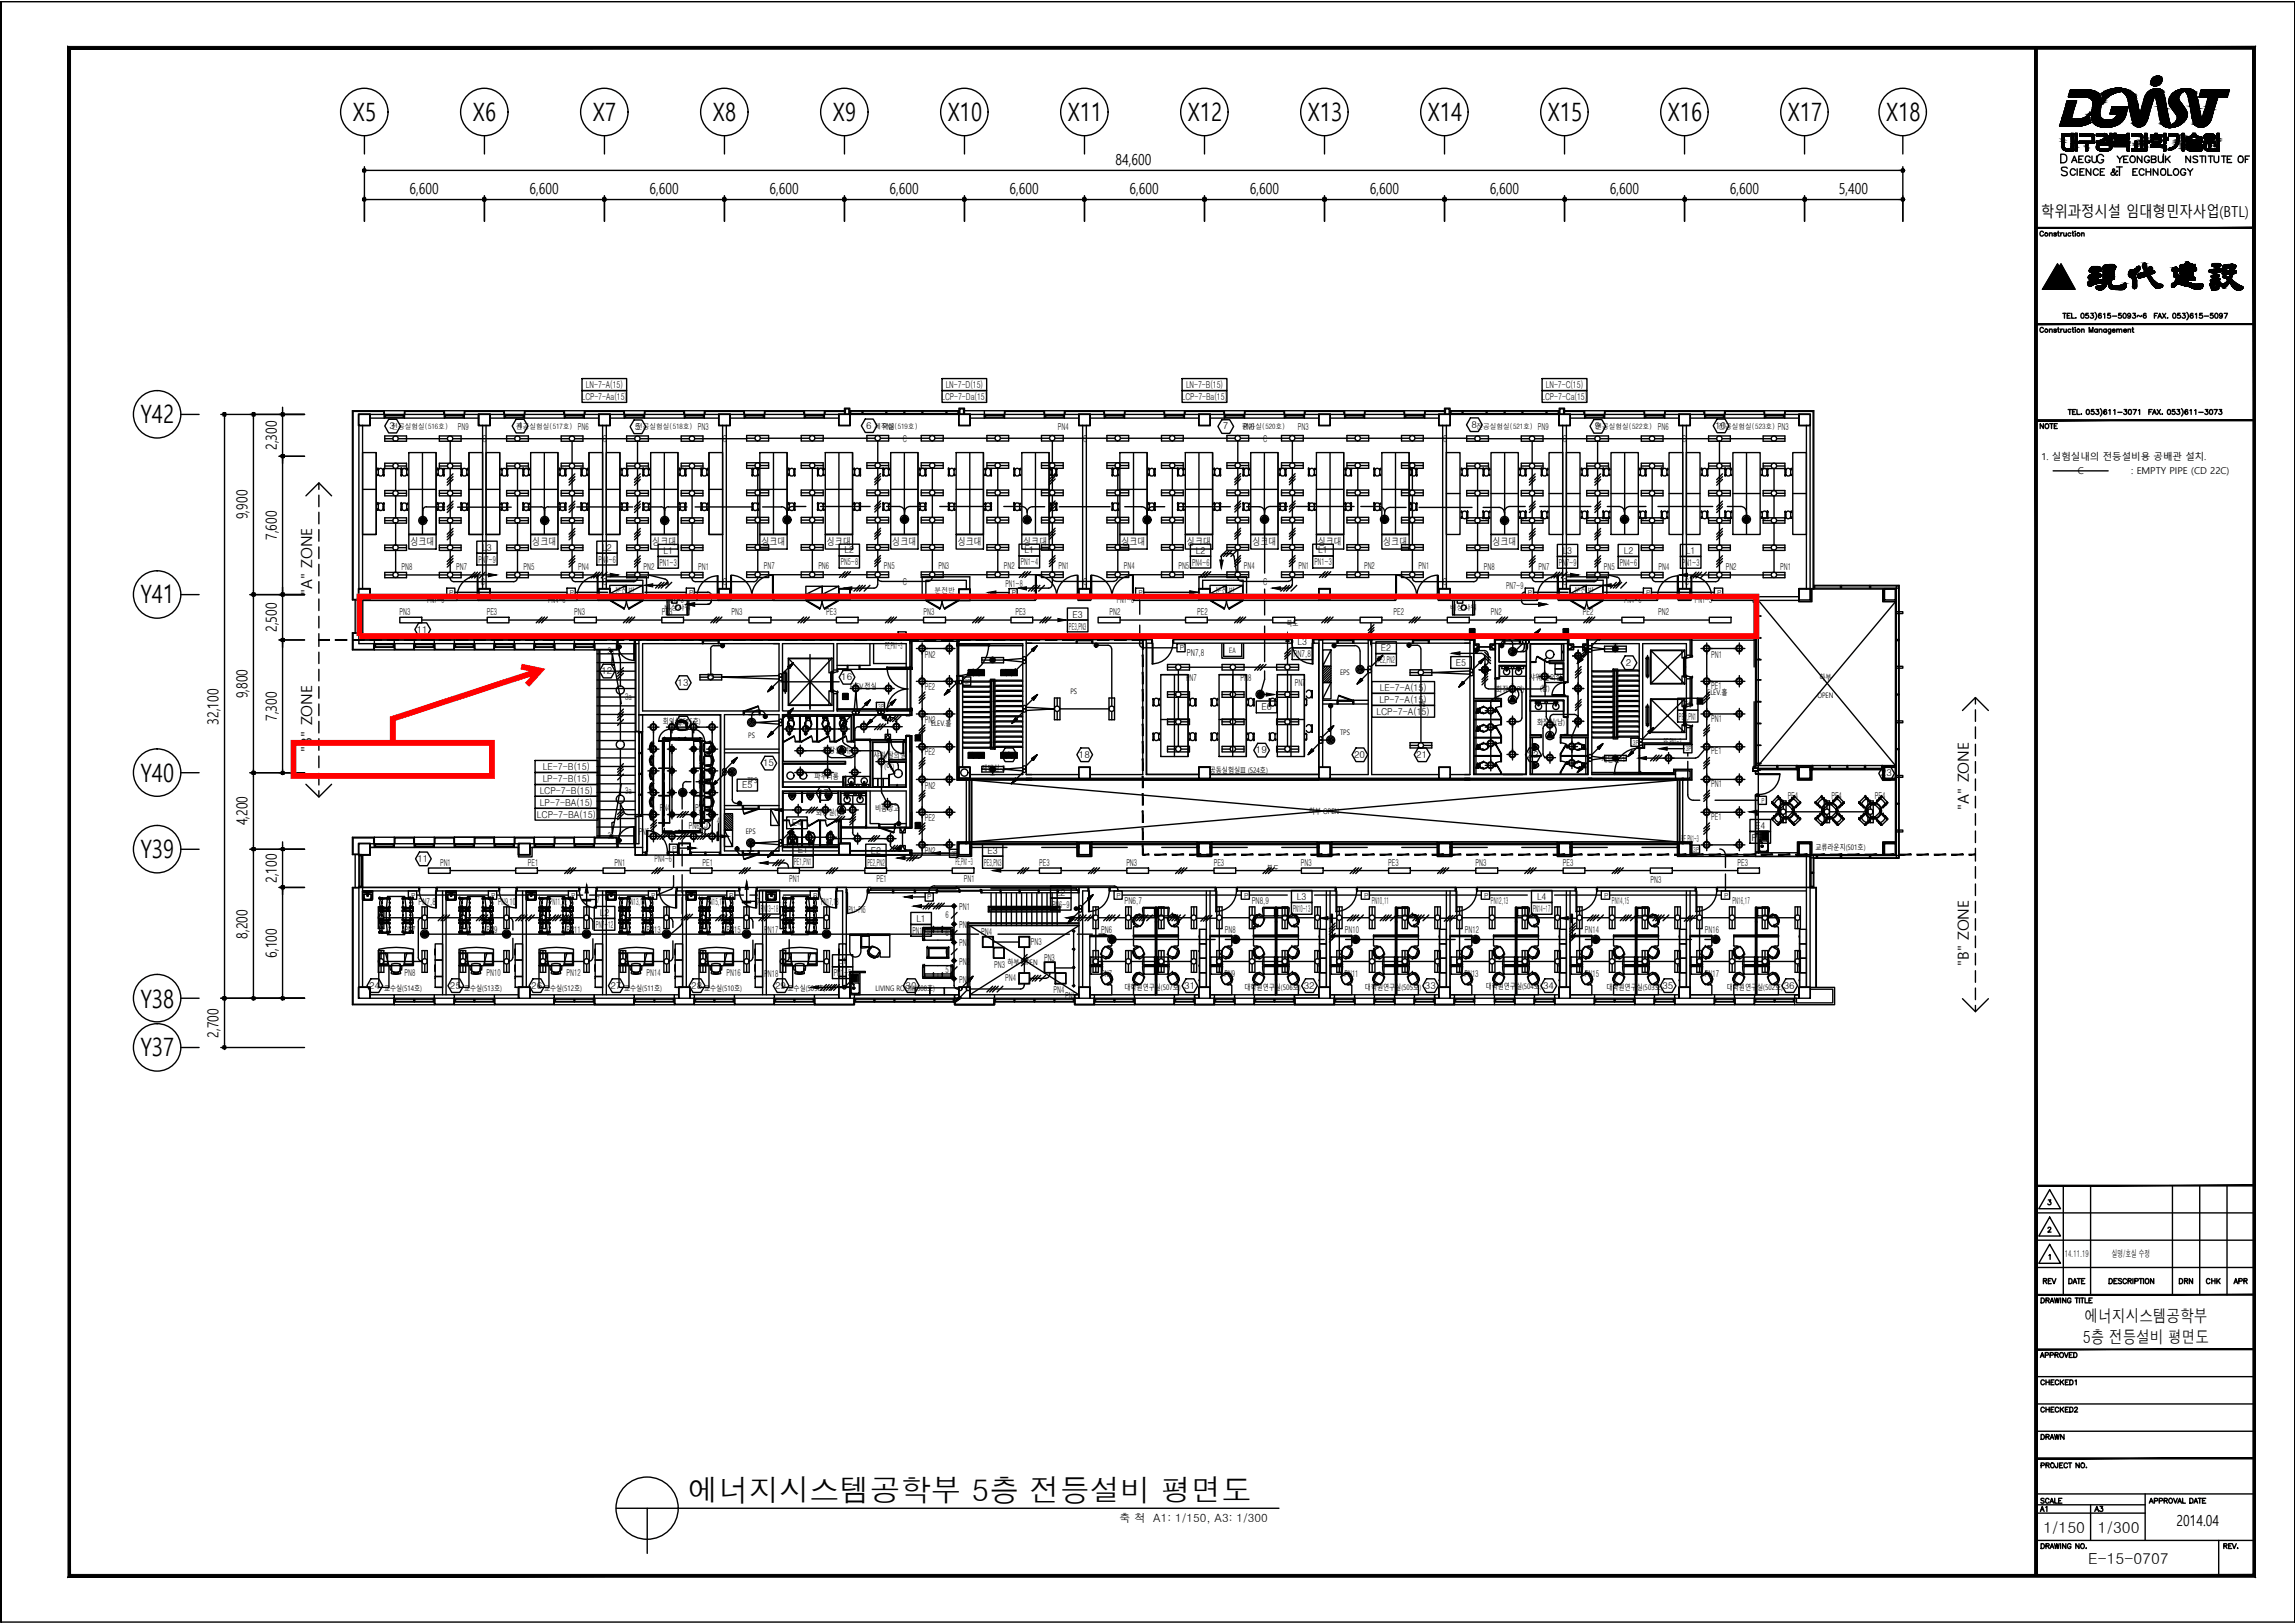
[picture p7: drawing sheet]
<svg xmlns="http://www.w3.org/2000/svg" width="420mm" height="297mm" viewBox="0 0 420 297" stroke-linecap="round" stroke-linejoin="round" font-family="sans-serif">
<defs><g id="words">
<text font-size="5.6" x="126" y="274.7">에너지시스템공학부 5층 전등설비 평면도</text>
<g font-size="4.6">
<text x="64.6" y="22.2">X5</text>
<text x="86.6" y="22.2">X6</text>
<text x="108.5" y="22.2">X7</text>
<text x="130.5" y="22.2">X8</text>
<text x="152.5" y="22.2">X9</text>
<text x="173.5" y="22.2">X10</text>
<text x="195.5" y="22.2">X11</text>
<text x="217.5" y="22.2">X12</text>
<text x="239.4" y="22.2">X13</text>
<text x="261.4" y="22.2">X14</text>
<text x="283.4" y="22.2">X15</text>
<text x="305.4" y="22.2">X16</text>
<text x="327.3" y="22.2">X17</text>
<text x="345.3" y="22.2">X18</text>
<text x="25.7" y="77.5">Y42</text>
<text x="25.7" y="110.4">Y41</text>
<text x="25.7" y="143.1">Y40</text>
<text x="25.7" y="157">Y39</text>
<text x="25.7" y="184.5">Y38</text>
<text x="25.7" y="193.3">Y37</text>
</g>
<g font-size="4">
<text x="372.5" y="278">A1</text>
<text x="382.8" y="278">A3</text>
</g>
<g font-size="3.5">
<text x="373.2" y="236">REV</text>
<text x="397.9" y="236">DRN</text>
<text x="403.2" y="236">CHK</text>
<text x="408.2" y="236">APR</text>
<text x="372.9" y="264.6">DRAWN</text>
</g>
<g font-size="3.1">
<text x="381.3" y="245.7">5층 전등설비 평면도</text>
<text x="381.7" y="241.9">에너지시스템공학부</text>
</g>
<g font-size="2.8">
<text x="75" y="35.5">6,600</text>
<text x="96.9" y="35.5">6,600</text>
<text x="118.9" y="35.5">6,600</text>
<text x="140.9" y="35.5">6,600</text>
<text x="162.9" y="35.5">6,600</text>
<text x="184.8" y="35.5">6,600</text>
<text x="204.2" y="30.1">84,600</text>
<text x="206.8" y="35.5">6,600</text>
<text x="228.8" y="35.5">6,600</text>
<text x="250.8" y="35.5">6,600</text>
<text x="272.8" y="35.5">6,600</text>
<text x="294.7" y="35.5">6,600</text>
<text x="316.7" y="35.5">6,600</text>
<text x="336.6" y="35.5">5,400</text>
<text x="373.7" y="39.7">학위과정시설 임대형민자사업(BTL)</text>
<text x="50.7" y="82.4" transform="rotate(-90 50.7 82.4)">2,300</text>
<text x="45.3" y="95" transform="rotate(-90 45.3 95)">9,900</text>
<text x="50.7" y="98.8" transform="rotate(-90 50.7 98.8)">7,600</text>
<text x="57.1" y="108.9" transform="rotate(-90 57.1 108.9)">&quot;A&quot; ZONE</text>
<text x="50.7" y="115.7" transform="rotate(-90 50.7 115.7)">2,500</text>
<text x="45.3" y="127.8" transform="rotate(-90 45.3 127.8)">9,800</text>
<text x="50.7" y="132" transform="rotate(-90 50.7 132)">7,300</text>
<text x="40" y="132.6" transform="rotate(-90 40 132.6)">32,100</text>
<text x="57.1" y="137.6" transform="rotate(-90 57.1 137.6)">&quot;B&quot; ZONE</text>
<text x="360.4" y="148.2" transform="rotate(-90 360.4 148.2)">&quot;A&quot; ZONE</text>
<text x="45.3" y="151.1" transform="rotate(-90 45.3 151.1)">4,200</text>
<text x="50.7" y="161.6" transform="rotate(-90 50.7 161.6)">2,100</text>
<text x="45.3" y="171.8" transform="rotate(-90 45.3 171.8)">8,200</text>
<text x="50.7" y="175.3" transform="rotate(-90 50.7 175.3)">6,100</text>
<text x="360.4" y="176.9" transform="rotate(-90 360.4 176.9)">&quot;B&quot; ZONE</text>
<text x="40" y="189.9" transform="rotate(-90 40 189.9)">2,700</text>
<text x="374.1" y="280.5">1/150</text>
<text x="384.1" y="280.5">1/300</text>
<text x="398.4" y="279.2">2014.04</text>
<text x="382.3" y="286.2">E-15-0707</text>
</g>
<text font-size="2.1" x="204.9" y="278.5">축 척 A1: 1/150, A3: 1/300</text>
<g font-size="1.9">
<text x="75.1" y="99.8">싱크대</text>
<text x="97.5" y="99.8">싱크대</text>
<text x="119.4" y="99.8">싱크대</text>
<text x="139.4" y="99.8">싱크대</text>
<text x="151.4" y="99.8">싱크대</text>
<text x="163.4" y="99.8">싱크대</text>
<text x="175.3" y="99.8">싱크대</text>
<text x="187.3" y="99.8">싱크대</text>
<text x="205.3" y="99.8">싱크대</text>
<text x="217.3" y="99.8">싱크대</text>
<text x="229.3" y="99.8">싱크대</text>
<text x="241.3" y="99.8">싱크대</text>
<text x="253.2" y="99.8">싱크대</text>
<text x="273.2" y="99.8">싱크대</text>
</g>
<g font-size="1.7">
<text x="107.3" y="71">LN-7-A(15)</text>
<text x="173.1" y="71">LN-7-D(15)</text>
<text x="217.1" y="71">LN-7-B(15)</text>
<text x="283" y="71">LN-7-C(15)</text>
<text x="106.5" y="73.2">LCP-7-Aa(15)</text>
<text x="172.4" y="73.2">LCP-7-Da(15)</text>
<text x="216.4" y="73.2">LCP-7-Ba(15)</text>
<text x="282.2" y="73.2">LCP-7-Ca(15)</text>
<text x="71.3" y="78.6">3</text>
<text x="83.8" y="78.7">PN9</text>
<text x="88.3" y="80.9">C</text>
<text x="94.7" y="78.5">4</text>
<text x="105.8" y="78.7">PN6</text>
<text x="110.4" y="80.9">C</text>
<text x="116.2" y="78.6">5</text>
<text x="127.8" y="78.7">PN3</text>
<text x="132.3" y="80.9">C</text>
<text x="158.6" y="78.5">6</text>
<text x="161.7" y="78.7">PN8</text>
<text x="165.3" y="80.9">C</text>
<text x="193.7" y="78.7">PN4</text>
<text x="198.3" y="80.9">C</text>
<text x="223.9" y="78.6">7</text>
<text x="227.6" y="78.7">PN6</text>
<text x="231.2" y="80.9">C</text>
<text x="237.6" y="78.7">PN3</text>
<text x="264.2" y="80.9">C</text>
<text x="269.4" y="78.3">8</text>
<text x="281.6" y="78.7">PN9</text>
<text x="286.1" y="80.9">C</text>
<text x="292" y="78.6">9</text>
<text x="303.5" y="78.7">PN6</text>
<text x="308" y="80.9">C</text>
<text x="314" y="78.5">10</text>
<text x="325.5" y="78.7">PN3</text>
<text x="373.7" y="84.3">1. 실험실내의 전등설비용 공배관 설치.</text>
<text x="380.4" y="86.7">C</text>
<text x="390.2" y="86.8">: EMPTY PIPE (CD 22C)</text>
<text x="88.3" y="100.8">L3</text>
<text x="110.2" y="100.8">L2</text>
<text x="121.5" y="101.4">L1</text>
<text x="154.6" y="101.3">L2</text>
<text x="187.6" y="101.3">L1</text>
<text x="218.9" y="101.3">L2</text>
<text x="241.3" y="101.3">L1</text>
<text x="286.1" y="101.4">L3</text>
<text x="297.3" y="101.4">L2</text>
<text x="308.7" y="101.4">L1</text>
<text x="73.5" y="104.3">PN8</text>
<text x="83.5" y="104.3">PN7</text>
<text x="87.6" y="103">PN7~9</text>
<text x="88.1" y="107.1">C</text>
<text x="95.8" y="104.3">PN5</text>
<text x="105.8" y="104.3">PN4</text>
<text x="109.6" y="103">PN4~6</text>
<text x="110.4" y="107.1">C</text>
<text x="117.8" y="104.3">PN2</text>
<text x="120.7" y="103.6">PN1~3</text>
<text x="127.8" y="104.3">PN1</text>
<text x="132.3" y="107.1">C</text>
<text x="139.8" y="104.2">PN7</text>
<text x="149.8" y="104.2">PN6</text>
<text x="153.9" y="103.5">PN5~8</text>
<text x="161.8" y="104.2">PN5</text>
<text x="165.3" y="107.1">C</text>
<text x="171.8" y="104.2">PN3</text>
<text x="183.8" y="104.2">PN2</text>
<text x="184.1" y="107.3">PN1~8</text>
<text x="186.9" y="103.5">PN1~4</text>
<text x="193.8" y="104.2">PN1</text>
<text x="198.3" y="107.1">C</text>
<text x="205.7" y="104.2">PN4</text>
<text x="215.7" y="104.2">PN5</text>
<text x="218.2" y="103.5">PN4~6</text>
<text x="227.7" y="104.2">PN4</text>
<text x="231.2" y="107.1">C</text>
<text x="237.7" y="104.2">PN1</text>
<text x="240.6" y="103.5">PN1~3</text>
<text x="249.7" y="104.2">PN2</text>
<text x="259.7" y="104.2">PN1</text>
<text x="264.2" y="107.1">C</text>
<text x="271.7" y="104.3">PN8</text>
<text x="275.7" y="107.7">PN7~9</text>
<text x="281.6" y="104.3">PN7</text>
<text x="285.4" y="103.6">PN7~9</text>
<text x="286.1" y="107.1">C</text>
<text x="293.6" y="104.3">PN5</text>
<text x="296.5" y="103.6">PN4~6</text>
<text x="303.6" y="104.3">PN4</text>
<text x="307.9" y="103.6">PN1~3</text>
<text x="308.4" y="107.1">C</text>
<text x="315.9" y="104.3">PN2</text>
<text x="325.9" y="104.3">PN1</text>
<text x="73.2" y="112.6">PN3</text>
<text x="78.2" y="110.4">PN7~9</text>
<text x="89.1" y="112.6">PE3</text>
<text x="100.4" y="110.4">PN4~6</text>
<text x="105.1" y="112.6">PN3</text>
<text x="121.2" y="112.6">PE3</text>
<text x="122" y="110.4">PN1~3</text>
<text x="133.9" y="112.6">PN3</text>
<text x="151.3" y="112.6">PE3</text>
<text x="169.1" y="112.6">PN3</text>
<text x="185.9" y="112.6">PE3</text>
<text x="196.3" y="113">E3</text>
<text x="203.1" y="112.6">PN2</text>
<text x="204.5" y="110.4">PN1~6</text>
<text x="219.2" y="112.6">PE2</text>
<text x="255.1" y="112.6">PE2</text>
<text x="272.9" y="112.6">PN2</text>
<text x="289.8" y="112.6">PE2</text>
<text x="297.3" y="110.4">PN4~6</text>
<text x="303.6" y="112.6">PN2</text>
<text x="310.3" y="110.4">PN1~3</text>
<text x="76.3" y="115.8">11</text>
<text x="111.3" y="119.7">3a</text>
<text x="162.1" y="118.7">PE,PN1~3</text>
<text x="195.7" y="115.2">PE3,PN3</text>
<text x="237.5" y="118.1">L3</text>
<text x="252.8" y="119.2">E2</text>
<text x="110.1" y="123.3">12</text>
<text x="124" y="125.5">13</text>
<text x="154" y="124.5">16</text>
<text x="169.3" y="120.4">PN2</text>
<text x="217.1" y="124.7">PN7</text>
<text x="217.3" y="120.1">PN7,8</text>
<text x="227.1" y="124.7">PN8</text>
<text x="236.8" y="120.3">PN7,8</text>
<text x="237" y="125.5">PN7</text>
<text x="252.2" y="121.4">PE2,PN2</text>
<text x="266.5" y="121.9">E5</text>
<text x="297.6" y="121.8">2</text>
<text x="313.3" y="120.4">PN1</text>
<text x="114.5" y="128.1">3a</text>
<text x="169.3" y="126.3">PE2</text>
<text x="230.9" y="130">E6</text>
<text x="252" y="130.8">LCP-7-A(15)</text>
<text x="252.6" y="128.6">LP-7-A(15)</text>
<text x="252.6" y="126.4">LE-7-A(15)</text>
<text x="307.4" y="131.7">PE1,PN1</text>
<text x="308" y="129.5">E1</text>
<text x="313.3" y="126.1">PE1</text>
<text x="124" y="132.9">14</text>
<text x="169.3" y="132.4">PN2</text>
<text x="229.9" y="137.9">19</text>
<text x="304.6" y="136.3">PE,PN1~3</text>
<text x="313.3" y="132.1">PN1</text>
<text x="99.4" y="143.1">LP-7-B(15)</text>
<text x="99.4" y="140.9">LE-7-B(15)</text>
<text x="139.7" y="140.2">15</text>
<text x="169.3" y="138.2">PE2</text>
<text x="184.2" y="138.7">1</text>
<text x="197.5" y="138.7">18</text>
<text x="247.9" y="138.7">20</text>
<text x="259.3" y="138.7">21</text>
<text x="279.7" y="138.7">22</text>
<text x="313.3" y="138.1">PE1</text>
<text x="344.3" y="142.1">23</text>
<text x="98.3" y="149.6">LCP-7-BA(15)</text>
<text x="98.8" y="145.3">LCP-7-B(15)</text>
<text x="98.8" y="147.5">LP-7-BA(15)</text>
<text x="114.5" y="145.3">3a</text>
<text x="120.8" y="148.5">PN4</text>
<text x="127.3" y="148.5">PN4</text>
<text x="135.9" y="144.3">E5</text>
<text x="149.8" y="145.7">17</text>
<text x="169.3" y="144.4">PN2</text>
<text x="313.3" y="144">PN1</text>
<text x="327.3" y="146.2">PE4</text>
<text x="335.3" y="146.2">PE4</text>
<text x="343.2" y="146.2">PE4</text>
<text x="111.3" y="153.6">3a</text>
<text x="116.9" y="152.9">PN5</text>
<text x="126.1" y="151.8">PN6</text>
<text x="131.2" y="150.8">4</text>
<text x="144.9" y="151.2">E4</text>
<text x="169.3" y="150.2">PE2</text>
<text x="307.8" y="154.2">PE,PN1~3</text>
<text x="313.3" y="150.1">PE1</text>
<text x="320.7" y="153.9">PE4</text>
<text x="321.3" y="151.7">E4</text>
<text x="76.4" y="157.7">11</text>
<text x="80.6" y="158.5">PN1</text>
<text x="96.6" y="158.5">PE1</text>
<text x="112.5" y="158.5">PN1</text>
<text x="119.8" y="157.7">PN4~6</text>
<text x="128.6" y="158.5">PE1</text>
<text x="144.5" y="161.5">PN1</text>
<text x="145.4" y="158.4">PE1,PN1</text>
<text x="146.1" y="156.2">E1</text>
<text x="158.8" y="158.4">PE2,PN2</text>
<text x="159.4" y="156.2">E2</text>
<text x="160.4" y="161.5">PE1</text>
<text x="169.3" y="156.4">PN2</text>
<text x="174.9" y="158.4">PE,PN1~3</text>
<text x="176.4" y="161.5">PN1</text>
<text x="180.2" y="158.4">PE3,PN3</text>
<text x="180.8" y="156.2">E3</text>
<text x="190.2" y="158.5">PE3</text>
<text x="206.2" y="158.5">PN3</text>
<text x="222.2" y="158.5">PE3</text>
<text x="238.2" y="158.5">PN3</text>
<text x="254.2" y="158.5">PE3</text>
<text x="270.1" y="158.5">PN3</text>
<text x="286.1" y="158.5">PE3</text>
<text x="302.2" y="161.6">PN3</text>
<text x="318.1" y="158.5">PE3</text>
<text x="76.6" y="165.6">PN7,8</text>
<text x="91.2" y="165.6">PN9,10</text>
<text x="100.6" y="165.6">PN11,12</text>
<text x="109.2" y="165.3">7</text>
<text x="109.8" y="167.6">L2</text>
<text x="114.9" y="165.6">PN13,14</text>
<text x="129.5" y="165.6">PN15,16</text>
<text x="138.5" y="165.6">7</text>
<text x="139.3" y="166.9">PN13~18</text>
<text x="140" y="164.7">L3</text>
<text x="150.3" y="165.6">PN17,18</text>
<text x="155.3" y="167.1">PN1~PN5</text>
<text x="175.6" y="166.6">PN1</text>
<text x="192.6" y="166.1">PN6~9</text>
<text x="193.3" y="163.9">L2</text>
<text x="205.9" y="165.4">PN6,7</text>
<text x="229.2" y="165.4">PN8,9</text>
<text x="236.7" y="166.9">PN10~13</text>
<text x="237.4" y="164.7">L3</text>
<text x="251.1" y="165.4">PN10,11</text>
<text x="273" y="165.4">PN12,13</text>
<text x="280.7" y="166.9">PN14~17</text>
<text x="281.4" y="164.7">L4</text>
<text x="295.1" y="165.4">PN14,15</text>
<text x="317.2" y="165.4">PN16,17</text>
<text x="74.1" y="170.7">PN7</text>
<text x="89.1" y="170.7">PN9</text>
<text x="103.7" y="170.7">PN11</text>
<text x="109.1" y="169.8">PN7~12</text>
<text x="118.4" y="170.7">PN13</text>
<text x="133" y="170.7">PN15</text>
<text x="139.9" y="170.8">PN17</text>
<text x="167" y="170.9">PN1~5</text>
<text x="167.8" y="168.7">L1</text>
<text x="173.1" y="168">6</text>
<text x="173.1" y="171.4">6</text>
<text x="175.6" y="169.9">PN2</text>
<text x="175.6" y="173.2">PN1</text>
<text x="179.6" y="171.1">PN4</text>
<text x="188.7" y="173">PN3</text>
<text x="201.6" y="170.8">PN6</text>
<text x="224.2" y="170.8">PN8</text>
<text x="246.2" y="170.8">PN10</text>
<text x="268.2" y="170.8">PN12</text>
<text x="290.2" y="170.8">PN14</text>
<text x="312.1" y="170.8">PN16</text>
<text x="74.1" y="178.7">PN8</text>
<text x="89.1" y="178.7">PN10</text>
<text x="103.7" y="178.7">PN12</text>
<text x="118.4" y="178.7">PN14</text>
<text x="133" y="178.7">PN16</text>
<text x="139.9" y="178.8">PN18</text>
<text x="152.7" y="178.7">PN1~5</text>
<text x="153.4" y="176.5">L1</text>
<text x="173.1" y="174.7">6</text>
<text x="173.1" y="178">5</text>
<text x="175.6" y="176.6">PN2</text>
<text x="175.6" y="179.9">PN1</text>
<text x="182" y="177.2">PN3</text>
<text x="184" y="179.6">PN4</text>
<text x="191.1" y="175.8">PN3</text>
<text x="201.6" y="178.8">PN7</text>
<text x="224.2" y="178.8">PN9</text>
<text x="246.1" y="178.8">PN11</text>
<text x="268.1" y="178.8">PN13</text>
<text x="290.2" y="178.8">PN15</text>
<text x="312.1" y="178.8">PN17</text>
<text x="67.6" y="181">24</text>
<text x="82.4" y="181">25</text>
<text x="97.2" y="181">26</text>
<text x="111.8" y="181">27</text>
<text x="126.5" y="181">28</text>
<text x="141.9" y="181">29</text>
<text x="165.8" y="181">30</text>
<text x="192.9" y="181.7">PN4</text>
<text x="195" y="182.9">PN5</text>
<text x="216.8" y="181">31</text>
<text x="238.7" y="181">32</text>
<text x="260.9" y="181">33</text>
<text x="282.5" y="181">34</text>
<text x="304.3" y="181">35</text>
<text x="326.6" y="181">36</text>
<text x="378" y="230.1">14.11.19</text>
<text x="386.6" y="230.1">실명/호실 수정</text>
</g>
<g font-size="1.4">
<text x="71.7" y="78.5">전공실험실(516호)</text>
<text x="94.5" y="78.5">전공실험실(517호)</text>
<text x="116.5" y="78.5">전공실험실(518호)</text>
<text x="160.1" y="78.5">제작실(519호)</text>
<text x="227.4" y="78.5">평가실(520호)</text>
<text x="270.3" y="78.5">전공실험실(521호)</text>
<text x="292.1" y="78.5">전공실험실(522호)</text>
<text x="314.6" y="78.5">전공실험실(523호)</text>
<text x="112.6" y="108.5">분전반</text>
<text x="121.7" y="111.6">비상샤워</text>
<text x="171.1" y="108.5">분전반</text>
<text x="222.5" y="108.5">분전반</text>
<text x="265.5" y="111.6">비상샤워</text>
<text x="288.2" y="108.5">분전반</text>
<text x="225" y="119.5">EA</text>
<text x="235.5" y="114.5">복도</text>
<text x="129.5" y="124.2">PS</text>
<text x="245.3" y="123.6">EPS</text>
<text x="280" y="124.4">샤워/탈의실</text>
<text x="333.1" y="124.4">하부</text>
<text x="155.7" y="126.2">ELEV.전실</text>
<text x="196" y="127">PS</text>
<text x="259.8" y="129.5">PS</text>
<text x="273.9" y="126.7">화장실(여)</text>
<text x="281.9" y="126.5">(남)</text>
<text x="312.5" y="127.3">ELEV.홀</text>
<text x="332.7" y="127.7">OPEN</text>
<text x="121.3" y="132.4">회의실(515호)</text>
<text x="137" y="135.1">PS</text>
<text x="150.7" y="137.8">화장실(여)</text>
<text x="170.5" y="132.8">ELEV.홀</text>
<text x="245.3" y="134.5">TPS</text>
<text x="281.4" y="132.7">화장실(남)</text>
<text x="136.8" y="143.3">TPS</text>
<text x="149.1" y="142.5">파우더룸</text>
<text x="159.9" y="138.8">샤워/탈의실</text>
<text x="161.9" y="140.7">(여)</text>
<text x="179.7" y="141.2">계단실-2</text>
<text x="221.5" y="141.5">공동실험실Ⅲ (524호)</text>
<text x="293.2" y="139.5">계단실-1</text>
<text x="149.4" y="149.1">화장실(남)</text>
<text x="160.2" y="148.4">비품창고</text>
<text x="239.6" y="148.9">하부 OPEN</text>
<text x="129" y="151.6">J</text>
<text x="136.5" y="152.6">EPS</text>
<text x="332.4" y="155.5">교류라운지(501호)</text>
<text x="231.9" y="159.3">복도</text>
<text x="184.4" y="176.6">하부 OPEN</text>
<text x="70.3" y="181.3">교수실(514호)</text>
<text x="85" y="181.3">교수실(513호)</text>
<text x="99.6" y="181.3">교수실(512호)</text>
<text x="114.3" y="181.3">교수실(511호)</text>
<text x="128.9" y="181.3">교수실(510호)</text>
<text x="144.2" y="181.3">교수실(509호)</text>
<text x="160.3" y="181.4">LIVING ROOM(508호)</text>
<text x="205.9" y="181.2">대학원연구실(507호)</text>
<text x="227.8" y="181.2">대학원연구실(506호)</text>
<text x="249.9" y="181.2">대학원연구실(505호)</text>
<text x="272" y="181">대학원연구실(504호)</text>
<text x="294.1" y="181.3">대학원연구실(503호)</text>
<text x="316.1" y="181.3">대학원연구실(502호)</text>
</g>
<g font-size="1.2">
<text x="82.3" y="108.9">P</text>
<text x="104.3" y="108.9">P</text>
<text x="126.2" y="108.9">P</text>
<text x="185.3" y="108.9">P</text>
<text x="208.4" y="108.9">P</text>
<text x="279.7" y="108.9">P</text>
<text x="301.4" y="108.9">P</text>
<text x="314.4" y="108.9">P</text>
<text x="164.8" y="116.9">3P</text>
<text x="216" y="119">P</text>
<text x="176.6" y="125.1">3P</text>
<text x="160.8" y="129.8">3P</text>
<text x="299" y="136.3">3P</text>
<text x="308.6" y="137.5">3P</text>
<text x="322.5" y="146.9">P</text>
<text x="123.1" y="155.7">P</text>
<text x="310" y="155.9">3P</text>
<text x="174.2" y="156.6">3P</text>
<text x="75.3" y="164.3">P</text>
<text x="89.9" y="164.3">P</text>
<text x="104.6" y="164.3">P</text>
<text x="119.2" y="164.3">P</text>
<text x="133.5" y="164.3">P</text>
<text x="148.8" y="164.3">P</text>
<text x="169.7" y="164.6">P</text>
<text x="204.4" y="164.3">P</text>
<text x="227.8" y="164.3">P</text>
<text x="249.7" y="164.3">P</text>
<text x="271.7" y="164.3">P</text>
<text x="293.7" y="164.3">P</text>
<text x="315.6" y="164.3">P</text>
</g>
</g></defs>
<!-- layer: A-SYM -->
<g fill="none" stroke="#000" stroke-width=".25">
<path d="M66.7 24.9v3.3M88.7 24.9v3.3M110.7 24.9v3.3M132.6 24.9v3.3M154.6 24.9v3.3M176.6 24.9v3.3M198.5 24.9v3.3M220.5 24.9v3.3M242.5 24.9v3.3M264.5 24.9v3.3M286.4 24.9v3.3M308.4 24.9v3.3"/>
<path d="M330.4 24.9v3.3M348.4 24.9v3.3M33.1 75.8h3.3M33.1 108.8h3.3M33.1 155.4h3.3M33.1 141.4h3.3M33.1 191.7h3.3M33.1 182.7h3.3"/>
<circle cx="66.7" cy="20.5" r="4.3"/>
<circle cx="88.7" cy="20.5" r="4.3"/>
<circle cx="110.6" cy="20.5" r="4.3"/>
<circle cx="132.6" cy="20.5" r="4.3"/>
<circle cx="154.6" cy="20.5" r="4.3"/>
<circle cx="176.6" cy="20.5" r="4.3"/>
<circle cx="198.5" cy="20.5" r="4.3"/>
<circle cx="220.5" cy="20.5" r="4.3"/>
<circle cx="242.5" cy="20.5" r="4.3"/>
<circle cx="264.4" cy="20.5" r="4.3"/>
<circle cx="286.4" cy="20.5" r="4.3"/>
<circle cx="308.4" cy="20.5" r="4.3"/>
<circle cx="330.3" cy="20.5" r="4.3"/>
<circle cx="348.3" cy="20.5" r="4.3"/>
<circle cx="28.8" cy="75.8" r="4.3"/>
<circle cx="28.8" cy="108.8" r="4.3"/>
<circle cx="28.8" cy="141.4" r="4.3"/>
<circle cx="28.8" cy="155.4" r="4.3"/>
<circle cx="28.8" cy="191.7" r="4.3"/>
<circle cx="28.8" cy="182.7" r="4.3"/>
</g>
<!-- layer: 9 -->
<g fill="none" stroke="#000" stroke-width=".25">
<path d="M66.7 30.5v10M67 31.2h281M67 36.5h21.3M88.7 35.8v4.7M89 36.5h21.3M110.7 35.8v4.7M111 36.5h21.3M132.6 35.8v4.7M133 36.5h21.3M154.6 35.8v4.7M154.9 36.5h21.3M176.6 35.8v4.7"/>
<path d="M176.9 36.5h21.3M198.5 35.8v4.7M198.9 36.5h21.3M220.5 35.8v4.7M220.9 36.5h21.2M242.5 35.8v4.7M242.8 36.5h21.3M264.5 35.8v4.7M264.8 36.5h21.3M286.4 35.8v4.7M286.8 36.5h21.3M308.4 35.8v4.7"/>
<path d="M308.7 36.5h21.3M330.4 35.8v4.7M330.7 36.5h17.3M348.4 30.5v10M40.4 75.8h15.4M41.1 76.2v106.2M46.4 76.2v32.3M51.7 74.5v1M51.7 75.8v7.7M66.4 77.8v29.9M67.7 76.5h20M70.3 75.8v-.5h-5.7v34.4h1.1"/>
<path d="M70.4 75.8h-2.7l.1 2.1-2.1-.1v29.9M70.4 75.2v1.3M70.6 75.8h3.2M70.6 76h3.2M70.6 76.4h3.2M74 75.8h7.4M74 75.2v1.3M74.1 75.8v-.5h7.1v.5M81.4 75.2v1.3M81.5 75.8h3.3M81.5 76h3.3M81.5 76.4h3.3"/>
<path d="M85 75.8h2.7l-.1 2.1h2.1v-2.1h2.6M85 75.2v1.3M85.1 75.8v-.5h7.1v.5M88.3 77.8v29.9M89 77.8v29.9M89.7 76.5h19.9M92.3 75.2v1.3M92.5 75.8h3.3M92.5 76h3.3M92.5 76.4h3.3M96 75.8h7.3M96 75.2v1.3"/>
<path d="M96.1 75.8v-.5h7.1v.5M103.3 75.2v1.3M103.5 75.8h3.3M103.5 76h3.3M103.5 76.4h3.3M107 75.8h2.6v2.1h2.1l-.1-2.1h2.7M107 75.2v1.3M107.1 75.8v-.5h7.1v.5M110.3 77.8v29.9M111 77.8v29.9M111.6 76.5h20M114.3 75.2v1.3"/>
<path d="M114.5 75.8h3.3M114.5 76h3.3M114.5 76.4h3.3M118 75.8h7.3M118 75.2v1.3M118.1 75.8v-.5h7.1v.5M125.3 75.2v1.3M125.5 75.8h3.3M125.5 76h3.3M125.5 76.4h3.3M128.9 75.8h2.7v2.1h2.1l-.1-2.1h2.7M128.9 75.2v1.3"/>
<path d="M129.1 75.8v-.5h7.1v.5M132.3 77.8v29.9M133 77.8v29.9M133.6 76.5h6.4M136.3 75.2v1.3M136.5 75.8h3.2M136.5 76h3.2M136.5 76.4h3.2M140 75.8h7.3M140 75.2v1.3M140 75.8v-.5h7.2v.5M147.3 75.8v.7h-7.3"/>
<path d="M147.3 76.5h6.3M147.3 75.2v.6M147.4 75.8h3.3M147.4 76h3.3M147.4 76.4h3.3M150.9 75.8h2.7l-.1 2.1h2.2l-.1-2.1M150.9 75.2v1.3M154.6 75.8v-1.1h1v1.1M154.6 75.3h-3.6v.5M154.6 75.2h-90.1v34.6h1.2M154.8 75.8v-1h.6v1M155.6 75.2h.1v.5h-.1z"/>
<path d="M155.6 75.8h20M155.6 75.2h20M155.6 75.7h20M155.6 75.3h20M157.8 75.2h.2v.5h-.2zM162.2 75.2h.1v.5h-.1zM165.5 75.2h.2v.5h-.2zM168.8 75.2h.2v.5h-.2zM173.2 75.2h.2v.5h-.2zM175.4 75.2h.2v.5h-.2zM175.6 75.8v-1.1h1v1.1M175.6 75.8l-.1 2.1h2.1l-.1-2.1h2.7"/>
<path d="M175.7 75.8v-1h.7v1M176.6 75.2h7.3M177.5 76.5h6.4M180.2 75.2v1.3M180.4 75.8h3.3M180.4 76h3.3M180.4 76.4h3.3M183.9 75.2h7.3v.6M183.9 75.8h7.3M183.9 75.2v1.3M184 75.8v-.5h7.1v.5M191.2 75.8v.7h-7.3"/>
<path d="M191.2 76.5h6.3M191.2 75.2h14.7M191.4 75.8h3.3M191.4 76h3.3M191.4 76.4h3.3M194.9 75.8h2.6v2.1h2.1l-.1-2.1h2.7M194.9 75.2v1.3M195 75.8v-.5h7.1v.5M198.2 77.8v30M198.9 77.8v30M199.5 76.5h6.4M202.2 75.2v1.3"/>
<path d="M202.4 75.8h3.3M202.4 76h3.3M202.4 76.4h3.3M205.9 75.2h7.3v.6M205.9 75.8h7.3M205.9 75.2v1.3M206 75.8v-.5h7.1v.5M213.2 75.8v.7h-7.3M213.2 76.5h6.3M213.2 75.2h14.6M213.4 75.8h3.3M213.4 76h3.3"/>
<path d="M213.4 76.4h3.3M216.8 75.8h2.7v2.1h2.1l-.1-2.1h2.7M216.8 75.2v1.3M217 75.8v-.5h7.1v.5M221.5 76.5h6.3M224.2 75.2v1.3M224.4 75.8h3.2M224.4 76h3.2M224.4 76.4h3.2M227.8 75.2h7.4v.6M227.8 75.8h7.4M227.8 75.2v1.3"/>
<path d="M227.9 75.8v-.5h7.2v.5M235.2 75.8v.7h-7.4M235.2 76.5h6.3M235.2 75.2h14.6M235.4 75.8h3.2M235.4 76h3.2M235.4 76.4h3.2M238.8 75.8h2.7l-.1 2.1h2.1v-2.1h2.7M238.8 75.2v1.3M238.9 75.8v-.5h7.1v.5M243.5 76.5h6.3M246.2 75.2v1.3"/>
<path d="M246.3 75.8h3.3M246.3 76h3.3M246.3 76.4h3.3M249.8 75.2h7.3v.6M249.8 75.8h7.3M249.8 75.2v1.3M249.9 75.8v-.5h7.1v.5M257.1 75.8v.7h-7.3M257.1 76.5h6.3M257.1 75.2h7.4M257.3 75.8h3.3M257.3 76h3.3"/>
<path d="M257.3 76.4h3.3M260.8 75.8h2.6v2.1h2.1v-2.1M260.8 75.2v1.3M264.1 77.8v29.9M264.5 75.3h-3.6v.5M264.5 75.8v-1.1h1v1.1M264.6 75.8v-1h.7v1M264.8 77.8v29.9M265.5 75.2h.1v.5h-.1zM265.5 75.8h20M265.5 75.2h20M265.5 75.7h20"/>
<path d="M265.5 75.3h20M267.7 75.2h.1v.5h-.1zM272.1 75.2h.1v.5h-.1zM275.4 75.2h.1v.5h-.1zM278.6 75.2h.2v.5h-.2zM283 75.2h.2v.5h-.2zM285.3 75.2h.2v.5h-.2zM285.5 75.8l-.1 2.1h2.1l-.1-2.1h2.7M285.5 75.8v-1.1h.9v1.1M285.6 75.8v-1h.7v1M286.1 77.8v29.9M286.4 75.3h3.6v.5"/>
<path d="M286.4 75.2h7.4M286.8 77.8v29.9M287.4 76.5h6.4M290.1 75.2v1.3M290.3 75.8h3.2M290.3 76h3.2M290.3 76.4h3.2M293.8 75.2h7.3v.6M293.8 75.8h7.3M293.8 75.2v1.3M293.8 75.8v-.5h7.2v.5M301.1 75.8v.7h-7.3"/>
<path d="M301.1 76.5h6.3M301.1 75.2h14.6M301.3 75.8h3.2M301.3 76h3.2M301.3 76.4h3.2M304.8 75.8h2.6l-.1 2.1h2.2l-.1-2.1h2.7M304.8 75.2v1.3M304.8 75.8v-.5h7.2v.5M308.1 77.8v29.9M308.7 77.8v29.9M309.4 76.5h6.3M312.1 75.2v1.3"/>
<path d="M312.3 75.8h3.2M312.3 76h3.2M312.3 76.4h3.2M315.7 75.2h7.3v.6M315.7 75.8h7.3M315.7 75.2v1.3M315.8 75.8v-.5h7.2v.5M323 75.8v.7h-7.3M323 76.5h6.4M323 75.2h9.1v32.6M323.3 75.8h3.2M323.3 76h3.2"/>
<path d="M323.3 76.4h3.2M326.7 75.8h2.7l-.1 2.1 2.1-.1v30h.7M326.7 75.2v1.3M326.8 75.8v-.5h5.1v32.4h-2.6v2.4h2.4v-2.3M330.7 77.8v30M51.1 83.5h4.7M51.7 83.8v24.7M45.8 108.8h10M46.4 109.1v32M51.1 117.1h4.7M51.7 108.8v8.3M51.7 117.5v23.6"/>
<path d="M65 109.8v6M65.7 107.8l2.1-.1v2.2h-1.6M65.7 115.8v2h2.8M65.7 115.9h-1.1v3h3.8v-1.1M65.7 110v5.6M65.9 110v5.6M66.2 110v5.6M66.4 109.8v7.3h2.1v1.8h-4v-3.1h1.9M67.8 109.2h15.8v.7h-15.8M72.2 117.8v1.1h3.7v-1.1M72.2 117.1h3.7v.7h-3.7zM72.3 117.8v1.1h3.4v-1.1"/>
<path d="M79.5 117.8v1.1h3.7v-1.1M79.5 117.1h3.7v.7h-3.7zM79.6 117.8v1.1h3.5v-1.1M86.8 117.8v1.1h3.7v-1.1M86.8 117.1h3.7v.7h-3.7zM87 117.8v1.1h3.4v-1.1M87.6 109.9h2.1v-2.2h-2.1l.1 2.2M89.7 109.2h15.9v.7h-15.9M94.1 117.8v1.1h3.7v-1.1M94.1 117.1h3.7v.7h-3.7zM94.3 117.8v1.1h3.4v-1.1M101.5 117.1h3.7v1.8h-3.7z"/>
<path d="M101.5 117.8h3.7M101.6 117.8v1.1h3.5v-1.1M108.8 117.8h7.5v38.7h58.9M108.8 117.1h4.2v1.8h-4.2zM108.9 117.8v1.1h4v-1.1M109.3 118.9v34.3M109.3 119.7h7M109.6 109.9h2.1v-2.2h-2.1v2.2M109.6 118.9v34.3M109.8 118.9v34.3M111 105.6h7.4v3.6h9.2v.7h-9.9v-3.6M111 106.2h6.7"/>
<path d="M111.6 119.2h.5M111.9 119v.4M116.4 117.8v16h.6M117 117.1h11.6M117 117.1h-.7v.7h.7M117 117.1v16.8M128.6 117.1v.7h-11v12.3h18.5v.7h-3.5v24.9h3.3v.7M131.4 109.9h.2v-2.2h2.1v2.2h-2.1M131.6 117.1h11M131.6 117.1v.7h11M142.6 117.1h-11M143.6 109.9h-77.2v7.2h100.5"/>
<path d="M147.5 109.9v-.7h-5.8v.7h14v-2.2h-2.2l.1 2.2M155.7 109.9h19.9M155.7 109.2h19.9M166.9 117.1h8.3v25.7h2.7v11.3h19.3v2.6h2.7v-2.6h19.3v2.6h2.6v-2.6h19.4v2.6h2.6v-2.6h19.3v2.6h2.7v-2.6h19.3v2.6h2.7v-2.6h19.3M166.9 117.1v5l-.8 .2v7.6l.8 .2v.8l-10.6-.1v4.5l9.6 .1v-.8h1v16.9h-12.9v2.8h1.7v1.4l11.2-.1v.9h-.3M166.9 117.4h8.3M175.5 109.9h2.1v-2.1h-2.1l.1 2.1M177.5 109.2h12v.7h-12M187.9 117.1h9.2v.6h-9.2M197.5 109.9h2.1v-2.2h-2.1v2.2M200 117.1h9.2M200 117.7h9.2"/>
<path d="M200 117.1v.7M209.2 117.1h.6M209.2 117.1v24.7h-9.7M209.8 117.1v24.7h9.7M209.8 117.1h1.1v.6h-1.1M209.9 117.7v24h9.6v-1.3h2.1v1.3h19.8v-24M214.8 117.1h21.7v.6h-21.7zM219.5 109.2h-11.9v.7h14v-2.2h-2.1v2.2M219.5 107.8v-2.2h8.7v3.6h13.2M220.2 107.8v-1.6h7.4v3.7h15.9v-2.2h-2.1l.1 2.2M223.7 117.8v2.7h4v-2.7M224 117.8v2.3h3.3v-2.3"/>
<path d="M241.5 117.1h.6M241.5 117.1h-1v.6h1M241.5 117.1v23.3M242.1 117.1v23.3M242.1 117.1h2.7v.6h-2.7M243.5 109.2h11.9v.7h-11.9M250.5 117.1h.6M250.5 117.1v24.7h-7M250.5 117.1h-2.7v.6h2.7M251.1 117.1v24.7h12.3M251.1 117.1h7.5v.6h-7.5M263.4 109.9h2.1v-2.2h-2.1v2.2"/>
<path d="M265.5 109.2h15.9v.7h-15.9M269.1 117.1h-7.5v.6h7.5M285.4 109.9h2.1v-2.2h-2.1l.1 2.2M286.8 105.6h7.4v3.6h9.2v.7h-9.9v-3.7h-6.7M307.3 109.9h2.2v-2.2h-2.2l.1 2.2M309.8 116.8h11.6M309.8 117.2h11.6M321.1 110v.2h-.1v-.3h.3v.3h-.1v-.2l-.1 .2M321.1 109.9v12.2M321.4 109.9v30.2M321.6 112.7h.8l-.8 .1M321.6 116.7h.8l-.8 .1"/>
<path d="M321.6 109.9v30.2M322 112.7v.1M322 116.7v.1M329.3 109.2h-15.8v.7h15.9M331.6 107.8v2.3h-2.3M332.1 107.8h14.9v48.6h-15.6v24.3M332.1 107.6h15.1M337.1 107.1l-.2 .1v.4h.2v-.4M342.3 107.1v.5h.2v-.4h-.2M344.7 107.8v2.3h2.3l-25.1 30M344.8 107.8v2.3h2.2M347.2 107.6v49h-15.6v5.8"/>
<path d="M347.2 112h1.2v.3h-1.2zM347.2 107.2h.4v.4h-.4zM347.6 117.1v.1h-.4v-.2l.5 .1M109.3 121.3h7M109.3 122.8h7M109.3 124.4h7M109.3 126h7M109.3 127.6h7M109.3 129.2h7M109.3 130.8h7M109.3 132.4h7M109.3 133.9h8.3"/>
<path d="M109.3 135.5h7M109.3 137.1h7M109.3 138.7h7M112.5 121.8l-.5-.1 .1-2 1.6 9.1M117 130.8h14.9v25.6M117 134.1h.5v-.2h-.5v15.5v-.2h.5v.2h-.5v5h-4v-1.2h-4.2M117 137.7h.5v.2h-.5zM117 130.8h15v25.6h3.9M117.1 134.1v15.1M117.5 134.1v15.1M117.6 130.8v25.7h-1.3v-1.4h-18.9v1.7h-2.5v-1.7h-27.1v1.4h-1.4v5.9h265v-5.7h-10v-11.3h.5v-3.7l-.5-.1v-.5h-.5v-.5h.5v-.5h.5M132.6 137.1h10"/>
<path d="M132.6 137.8h10M142.6 130.1h-3.5v.7h3.5M242.1 128.2h2.7v.6h-2.7M250.5 128.2h-2.7v.6h2.7M321.1 128.4v12.2M321.6 124.4h.8h-.8M321.6 128.4h.8l-.8 .1M321.6 132.4h.8h-.8M321.6 136.4h.8h-.8M321.6 139.7h.8l-.8 .1M321.6 120.7h.8l-.8 .1M322 120.6v.2"/>
<path d="M322 124.4h.1M322 128.4v.1M322 132.4h.1M322 136.4h.1M322 139.7v.1M347.2 131.9h1.2v.4h-1.2zM347.2 121.9h1.2v.4h-1.2zM347.6 137.1l-.4 .1v-.2l.5 .1M347.6 127.1l-.4 .1v-.2l.5 .1M45.8 155.4h10M45.8 141.4h10M46.4 141.8v13.3"/>
<path d="M46.4 155.7v26.7M51.7 154.1v1M51.7 155.4v7M65 156.4v6M65.7 156.6v5.6M65.9 156.6v5.6M66.2 156.6v5.6M66.4 156.4v6h-1.9v21.5h7.7v-1.2M67.7 154.4l.1 2.1h-1.6M67.8 154.4h19v-1.2h3.7v1.9M67.8 155.1h19M68.4 154.4v-1h-3.8v2.9h1.1"/>
<path d="M68.5 153.2v1.9M68.7 154.6h3.3M68.7 154.9h3.3M72.2 153.2v1.9M75.7 154.4v-1h-3.4v1M75.9 153.2v1.9M76.1 154.6h3.2M76.1 154.9h3.2M79.5 153.2v1.9M83.1 154.4v-1h-3.5v1M83.2 153.2v1.9M83.4 154.6h3.3"/>
<path d="M83.4 154.9h3.3M90.4 154.4v-1h-3.4v1M90.5 155.1h-3.7v-.7h8.2l-.1 2.1h2.2l-.1-2.1h16v.7h-4.2M90.5 155.1h4.5M90.7 154.6h3.3M90.7 154.9h3.3M94.1 153.2v1.9M97 155.1h11.8M97.7 154.4v-1h-3.4v1M97.8 153.2v1.9M98 154.6h3.3M98 154.9h3.3"/>
<path d="M101.5 153.2v1.9M105.1 154.4v-1h-3.5v1M105.2 153.2v1.9M105.4 154.6h3.2M105.4 154.9h3.2M108.8 153.2v1.9M108.8 153.2h-44.3v3.2h1.2M109.3 140.3h7M109.3 141.9h7M109.3 143.5h7M109.3 145h7M109.3 146.6h7"/>
<path d="M109.3 148.2h7M109.3 149.8h7M109.3 151.4h7M109.3 153h7M111.6 153h.5M111.9 152.8v.4M112.9 154.4v-1h-4v1M113.7 143.4l-1.6 9.2-.1-2 .5-.2M116.3 155.1h1.3M116.3 149.4h1.3M117 141.5h.5v.2h-.5zM117 145.4h.5v.1h-.5z"/>
<path d="M117 149.5h-.6v4.9M117.6 156h.7M122.5 156h1.6M124.2 154.3h2.2v2.2h-2.2zM126.4 156v.5M126.6 156h5.1M132.6 147.4h3.3v.7h-3.3M135.9 156.4l-4 .1M138.9 156.4h3.7M142.6 155.7h-3.7v.8M142.6 147.4h-3.7v.7h3.7M166.9 156.2h8.3"/>
<path d="M175.2 154.1h2.7v2.6h-2.7zM175.3 154.2h2.5v2.5h-2.5zM176.9 154.1v.2l.1-.2v.3h-.3v-.3h.2v.2M176.9 142.5v.3h-.2v-.4h.3v.4v-.3l-.1 .3M176.9 142.8v11.3M177.4 142.8v11.3M177.5 142.8v11.3M177.6 155.1h.3v-.2h-.4v.3h.4l-.3-.1h.3M177.9 154.1v-11.3l129.2 11.3M177.9 154.1l129.2-11.3v11.3M177.9 154.1h19.3M177.9 154.4h19.3"/>
<path d="M177.9 154.6h19.3M177.9 155.1h6.5M187.9 142.4h9.6M187.9 141.8h9.6M187.9 142.8h81.2M187.9 142.6h81.2M190.7 155.1h6.5M197.2 154.1h2.7v2.6h-2.7zM197.2 155.1h.2l-.2 .1h.3v-.3h-.3v.2h.2M197.3 154.2h2.5v2.5h-2.5zM199.5 142.4h20M199.6 155.1h.3v-.2h-.4v.3h.4l-.3-.1h.3"/>
<path d="M199.9 154.1h19.3M199.9 154.4h19.3M199.9 154.6h19.3M199.9 155.1h6.5M212.7 155.1h6.5M219.2 154.1h2.6v2.6h-2.6zM219.2 155.1h.2l-.2 .1h.3v-.3h-.3v.2h.2M219.3 154.2h2.4v2.5h-2.4zM221.5 142.4h20M221.5 141.8h20M221.6 155.1h.2v-.2h-.3v.3h.3l-.2-.1h.2M221.8 154.1h19.4"/>
<path d="M221.8 154.4h19.4M221.8 154.6h19.4M221.8 155.1h6.5M234.7 155.1h6.5M241.2 154.1h2.6v2.6h-2.6zM241.2 155.1h.2l-.2 .1h.3v-.3h-.3v.2h.2M241.3 154.2h2.4v2.5h-2.4zM243.5 142.4h19.9M243.8 154.1h19.3M243.8 154.4h19.3M243.8 154.6h19.3M243.8 155.1h6.5"/>
<path d="M256.6 155.1h6.5M263.1 154.1h2.7v2.6h-2.7zM263.2 154.2h2.5v2.5h-2.5zM265.5 142.4h3.6M265.5 141.8h3.6M265.6 155.1h.2v-.2h-.3v.3h.3l-.2-.1h.2M265.8 154.1h19.3M265.8 154.4h19.3M265.8 154.6h19.3M265.8 155.1h6.5M278.6 155.1h6.5M285.1 154.1h2.7v2.6h-2.7z"/>
<path d="M285.1 155.1h.3l-.3 .1h.4v-.3h-.4v.2h.3M285.2 154.2h2.5v2.5h-2.5zM287.5 155.1h.3v-.2h-.4v.3h.4l-.3-.1h.3M287.8 154.1h19.3M287.8 154.4h19.3M287.8 154.6h19.3M287.8 155.1h6.5M300.6 155.1h6.5M307.1 154.1h2.7v2.6h-2.7zM307.1 155.1h.2l-.2 .1h.3v-.3h-.3v.2h.2M307.2 154.2h2.4v2.5h-2.4zM307.4 142.8v11.3"/>
<path d="M307.6 142.8v11.3M308 154.1v.2l.1-.2h.1v.3h-.3v-.3l.1 .2M308 142.5l-.1 .3v-.4h.3v.4h-.1v-.3l-.1 .3M308.1 142.8v11.3M309.8 156.7h19.3M309.8 156.4h11.6M320.9 140.6v.5v-.5h1v.5h-1h1v-.5zM321.1 140.3v.2l.1-.2h.1v.3h-.3v-.3h.1v.2M321.4 140.1h.5v.5h-.5zM321.4 141.1v.4M321.4 145.5v10.4M321.9 140.1v-30.2l25.1 30.2h-2.3v2.7h2.3"/>
<path d="M321.9 140.9h7.2M321.9 141.1v.4M321.9 145.5v10.4M321.9 140.1h7.2M321.9 140.6h7.2M322 140.8l.2-.1h-.3v.3h.3l-.2-.1v-.1h.2M329.1 140.1h2.6v2.7h-2.6zM329.1 156.1h-7.7v.6M329.1 140.8h.2v.1l-.2 .1h.3v-.3h-.3l.2 .1M329.1 140.2h2.5v2.4h-2.5zM330.7 156.4v6h-16.3v.7h16.3M331.5 140.8l.2-.1h-.3v.3h.3l-.2-.1v-.1h.2"/>
<path d="M331.6 156.4v-2.2h-2.5v2.5h2.3M331.7 156.4v-2.3h-2.6v2.6h2.3M331.7 140.9h13M331.7 140.1h13M331.7 140.6h13M332 156.6v5.8v-.2h-.4v.2h.5v-5.3h15.6v-50h-15.6v.5h.1v-.4h-.1h15.5v49.8h-16M332 159.8v-.2h-.4v.2h.5M332.7 157v-.4h-.2v.4l.2 .1M337.1 157v-.4h-.2v.4l.2 .1M342.3 157h.2v-.4h-.2v.5M344.7 140.8h.2v.1l-.2 .1h.3v-.3h-.3l.2 .1M347 154.2h-2.2v2.2"/>
<path d="M347 154.1h-2.3v2.3M347 140.2h-2.2v2.4h2.2M347.2 156.6h.4v.4h-.4zM347.2 141.9h1.2v.4h-1.2zM347.2 151.9h1.2v.4h-1.2zM347.6 147.1l-.4 .1v-.2l.5 .1M51.1 162.4h4.7M51.7 162.8v19.6M65.7 162.5h-1.1v21.3h7.5v-1.1M65.7 162.4v18.3M66.4 163.1h10.3v-.7h-10.3v18.3M80 162.4h11.4v.7h-11.4z"/>
<path d="M81 163.1v19M81.7 163.1v19M94.7 162.4h11.3v.7h-11.3zM95.7 163.1v17.6M96.4 163.1v17.6M109.3 162.4h11.4v.7h-11.4zM110.3 163.1v19M111 163.1v19M124 162.4h11.3v.7h-11.3zM125 163.1v17.6M125.6 163.1v17.6M138.6 162.4h11.3v.7h-11.3z"/>
<path d="M139.6 163.1v19M140.3 163.1v19M158.9 162.4h.5v.5h-.5zM158.9 162.9h12.7M158.9 163.4h12.7M159.4 162.7h15.6M171.6 163.1h.1M171.6 163.2h.1M171.6 163.1h4M171.6 163.1v.1M171.7 163.2h.1M171.7 163.1h.1"/>
<path d="M171.7 163.1v.1M175 162.2l.6 .4h-4M175.6 163.1h.1M175.6 163l.1 .1M175.6 163h.1M175.6 163.2h.1M175.6 163.1l-3.9 .1M175.6 163v.2h.2v-.1M175.6 163h4M175.6 163.2h.2M175.7 163.1h.1M175.7 163h.1"/>
<path d="M175.7 163l-.1 .1M175.7 163h-.1M175.7 163.1v.1M175.8 163.1h.1M175.8 163.1h-4.2M177.5 169.4v11.3M177.5 169.4h20l-20 12.7M177.5 169.4l20 12.7M179.5 163h.1M179.5 163.1h.1M179.5 163l.1 .1M179.6 163h.1"/>
<path d="M179.6 163.1h.1M179.6 162.9h17.9M179.6 163.4h17.9M179.6 163h-.1M179.6 163v.1M180.9 165.9h13.2v1h-13.2zM181.1 166.1h12.8v.6h-12.8zM181.4 162.7h15.7M181.4 166.5h12.1M181.4 166.3h12.1M181.4 163.4v2.5M181.4 166.1v.6"/>
<path d="M181.4 166.9v2M181.4 169.1v.3M182.4 163.4v2.5M182.4 166.1v.2M182.4 166.5v.2M182.4 166.9v2M182.4 169.1v.3M183.3 163.4v2.5M183.3 166.1v.2M183.3 166.5v.2M183.3 166.9v2M183.3 169.1v.3"/>
<path d="M184.2 163.4v2.5M184.2 166.1v.2M184.2 166.5v.2M184.2 166.9v2M184.2 169.1v.3M185.2 163.4v2.5M185.2 166.1v.2M185.2 166.5v.2M185.2 166.9v2M185.2 169.1v.3M186.1 163.4v2.5M186.1 166.1v.2"/>
<path d="M186.1 166.5v.2M186.1 166.9v2M186.1 169.1v.3M187 163.4v2.5M187 166.1v.2M187 166.5v.2M187 166.9v2M187 169.1v.3M188 163.4v2.5M188 166.1v.2M188 166.5v.2M188 166.9v2"/>
<path d="M188 169.1v.3M188.9 163.4v2.5M188.9 166.1v.2M188.9 166.5v.2M188.9 166.9v2M188.9 169.1v.3M189.8 163.4v2.5M189.8 166.1v.2M189.8 166.5v.2M189.8 166.9v2M189.8 169.1v.3M190.8 163.4v2.5"/>
<path d="M190.8 166.1v.2M190.8 166.5v.2M190.8 166.9v2M190.8 169.1v.3M191.7 163.4v2.5M191.7 166.1v.2M191.7 166.5v.2M191.7 166.9v2M191.7 169.1v.3M192.6 163.4v2.5M192.6 166.1v.2M192.6 166.5v.2"/>
<path d="M192.6 166.9v2M192.6 169.1v.3M193.5 163.4v2.5M193.5 166.1v.6M193.5 166.9v2M193.5 169.1v.3M197.1 162.4h.4v.5h-.4zM197.5 168.9h-20.4v11.8M197.5 169.1h-20.3v11.6M203.2 162.4h19.3v.7h-19.3zM220.9 163.1v17.6M221.5 163.1v17.6"/>
<path d="M226.5 162.4h18v.7h-18zM242.8 163.1v17.6M243.5 163.1v17.6M248.5 162.4h17.9v.7h-17.9zM264.8 163.1v17.6M265.5 163.1v17.6M270.5 162.4h17.9v.7h-17.9zM286.8 163.1v17.6M287.4 163.1v17.6M292.4 162.4h18v.7h-18zM308.7 163.1v17.6M309.4 163.1v17.6"/>
<path d="M331.4 162.5h1v18.2M40.4 182.7h15.4M40.4 191.7h15.4M41.1 183v8.4M65.7 180.7h2.1l-.1 2M67.8 182.1h4.4v.6h-4.4M79.5 182.7v1.2h3.7v-1.2M79.5 182.1h3.7v.6h-3.7zM79.6 182.7v1.1h3.5v-1.1M90.5 182.7v1.2h11v-1.2M90.6 182.7v1.1h10.8v-1.1M94.9 182.1h-4.4v.6h4.5l-.1-2h2.2l-.1 2h4.5v-.6h-4.4"/>
<path d="M108.8 182.7v1.2h7.3v-1.2M108.8 182.1h7.3v.6h-7.3zM108.8 182.1v.6M108.9 182.7v1.1h7.1v-1.1M123.4 182.7v1.2h3.7v-1.2M123.6 182.7v1.1h3.4v-1.1M124.2 182.1h-.8v.6h.9l-.1-2h2.2l-.1 2h.8v-.6h-.7M134.5 182.7v1.2h7.3v-1.2M134.5 182.1h7.3v.6h-7.3zM134.5 182.7v1.1h7.2v-1.1M149.1 182.7v1.2h7.3v-1.2M149.2 182.7v1.1h7.1v-1.1"/>
<path d="M153.5 182.1h-4.4v.6h4.5l-.1-2h2.2l-.1 2M154.3 180.7v-17.6h-1.1v-.7h1.7v18.3M156.4 182.1v.6h-.7M174.8 182.7v1.2h7.3v-1.2v1.2h-7.3zM174.8 182.1v.6h.7M174.8 182.7v1.1h7.1v-1.1M175.5 182.1h-.7v.6h.8l-.1-2h2.1l-.1 2M177.6 182.1h4.5v.6h-4.5M196.7 182.7v1.2h3.7v-1.2M196.7 182.1h.8h-.8v.6h.8h-.8zM196.8 182.7v1.1h3.5v-1.1M197.5 182.7v-2h2.1l-.1 2"/>
<path d="M197.5 180.7v-18.3h1.7v.7h-1v17.6M199.6 182.1h.8v.6h-.8M207.7 182.7v1.2h7.3v-1.2M207.7 182.1h7.3v.6h-7.3zM207.8 182.7v1.1h7.1v-1.1M218.7 182.7v1.2h3.6v-1.2M218.7 182.1h.8h-.8v.6h.8h-.8zM218.8 182.7v1.1h3.5v-1.1M219.5 182.7v-2h2.1l-.1 2M221.6 182.1h.7v.6h-.7M226 182.7v1.2h3.7v-1.2M226 182.1h3.7v.6h-3.7z"/>
<path d="M226.1 182.7v1.1h3.5v-1.1M237 182.7v1.2h7.3v-1.2M237 182.7v-.6h4.4h-4.4v.6h4.5l-.1-2h2.1v2M237 182.7h4.4M237.1 182.7v1.1h7.1v-1.1M243.5 182.1h.8v.6h-.8M248 182.7v1.2h3.6v-1.2M248 182.1h3.6v.6h-3.6zM248.1 182.7v1.1h3.4v-1.1M255.3 182.7v1.2h3.7v-1.2M255.3 182.1h3.7v.6h-3.7zM255.4 182.7v1.1h3.5v-1.1"/>
<path d="M262.6 182.7v1.2h3.7v-1.2M262.6 182.7h.8M262.6 182.1v.6M262.7 182.7v1.1h3.5v-1.1M263.4 182.1h-.8v.6h.8v-2h2.1v2M265.5 182.1h.8v.6h-.8M270 182.7v1.2h3.6v-1.2M270 182.1h3.6v.6h-3.6zM277.3 182.7v1.2h3.6v-1.2M277.3 182.1h3.6v.6h-3.6zM277.4 182.7v1.1h3.4v-1.1M284.6 182.7v1.2h7.3v-1.2"/>
<path d="M284.7 182.7v1.1h7.1v-1.1M285.4 182.1h-.8v.6h.8M285.5 182.7l-.1-2h2.1l-.1 2M287.5 182.1h4.4v.6h-4.4M299.3 182.7v1.2h3.6v-1.2M299.3 182.1h3.6v.6h-3.6zM299.3 182.7v1.1h3.5v-1.1M306.6 182.7v1.2h7.3v-1.2M306.7 182.7v1.1h7.1v-1.1M307.3 182.1h-.7v.6h.8l-.1-2h2.2l-.1 2M309.5 182.1h4.4v.6h-4.4M317.5 182.7v1.2h3.7v-1.2"/>
<path d="M317.5 182.1h3.7v.6h-3.7zM317.7 182.7v1.1h3.4v-1.1M328.5 182.7v1.2h7.4v-3.2h-6.6l.1 2M328.5 182.1h.9M329.3 182.1h-.8v.6h.8M330.7 180.7v-18.3h1.8v18.3M331.4 181h4.1v2.5h-6.6v-.8"/>
<circle cx="111.9" cy="119.2" r=".15"/>
<circle cx="111.9" cy="153" r=".15"/>
<circle cx="176.6" cy="141.4" r=".66"/>
</g>
<g fill="#000" stroke="#000" stroke-width=".18">
<path d="M66.4 31.2l.1 .2 .2-.2zM66.5 31.4l.2-.2v.3zM66.7 31.2v.3l.2-.1z"/>
<path d="M66.4 36.5l.1 .2 .2-.2zM66.5 36.7l.2-.2v.4zM66.7 36.5v.4l.2-.2z"/>
<path d="M66.5 31l.2 .2v-.4zM66.5 31l.2 .2h-.3z"/>
<path d="M66.5 36.3l.2 .2v-.3zM66.5 36.3l.2 .2h-.3z"/>
<path d="M66.7 31.2l.2 .2 .1-.2zM66.7 31.2l.2-.2 .1 .2zM66.7 30.8v.4l.2-.2z"/>
<path d="M66.7 36.5l.2 .2 .1-.2zM66.9 36.3l.1 .2h-.3zM66.7 36.2v.3l.2-.2z"/>
<path d="M88.3 36.5l.1 .2 .3-.2zM88.4 36.7l.3-.2v.4zM88.7 36.5v.4l.2-.2z"/>
<path d="M88.4 36.3l-.1 .2h.4zM88.3 36.5h.4l-.3 .2zM88.4 36.7l.3 .2v-.4z"/>
<path d="M88.4 36.3l.3 .2v-.3zM88.4 36.3l.3 .2h-.4z"/>
<path d="M88.7 36.5v.4l.2-.2zM88.7 36.5h.3l-.1 .2z"/>
<path d="M88.7 36.5l.2 .2 .1-.2zM88.9 36.3l.1 .2h-.3zM88.7 36.2v.3l.2-.2z"/>
<path d="M88.9 36.3l-.2 .2h.3zM88.7 36.2l.2 .1-.2 .2zM88.4 36.3l.3 .2v-.3z"/>
<path d="M110.3 36.5l.1 .2 .3-.2zM110.4 36.7l.3-.2v.4zM110.7 36.5v.4l.2-.2z"/>
<path d="M110.4 36.3l-.1 .2h.4zM110.3 36.5h.4l-.3 .2zM110.4 36.7l.3 .2v-.4z"/>
<path d="M110.7 36.5v.4l.2-.2zM110.7 36.5h.3l-.1 .2z"/>
<path d="M110.4 36.3l.3 .2v-.3zM110.4 36.3l.3 .2h-.4z"/>
<path d="M110.7 36.5l.2 .2 .1-.2zM110.9 36.3l.1 .2h-.3zM110.7 36.2v.3l.2-.2z"/>
<path d="M110.9 36.3l-.2 .2h.3zM110.7 36.2l.2 .1-.2 .2zM110.4 36.3l.3 .2v-.3z"/>
<path d="M132.3 36.5l.1 .2 .2-.2zM132.4 36.7l.2-.2v.4zM132.6 36.5v.4l.2-.2z"/>
<path d="M132.4 36.3l-.1 .2h.3zM132.3 36.5h.3l-.2 .2zM132.4 36.7l.2 .2v-.4z"/>
<path d="M132.6 36.5v.4l.2-.2zM132.6 36.5h.4l-.2 .2z"/>
<path d="M132.4 36.3l.2 .2v-.3zM132.4 36.3l.2 .2h-.3z"/>
<path d="M132.6 36.5l.2 .2 .2-.2zM132.8 36.3l.2 .2h-.4zM132.6 36.2v.3l.2-.2z"/>
<path d="M132.8 36.3l-.2 .2h.4zM132.6 36.2l.2 .1-.2 .2zM132.4 36.3l.2 .2v-.3z"/>
<path d="M154.3 36.5v.2l.3-.2zM154.3 36.7l.3-.2v.4zM154.6 36.5v.4l.2-.2z"/>
<path d="M154.3 36.3v.2h.3zM154.3 36.5h.3l-.3 .2zM154.3 36.7l.3 .2v-.4z"/>
<path d="M154.3 36.3l.3 .2v-.3zM154.3 36.3l.3 .2h-.3z"/>
<path d="M154.6 36.5v.4l.2-.2zM154.6 36.5h.3l-.1 .2z"/>
<path d="M154.6 36.5l.2 .2 .1-.2zM154.8 36.3l.1 .2h-.3zM154.6 36.2v.3l.2-.2z"/>
<path d="M154.8 36.3l-.2 .2h.3zM154.6 36.2l.2 .1-.2 .2zM154.3 36.3l.3 .2v-.3z"/>
<path d="M176.2 36.5l.1 .2 .3-.2zM176.3 36.7l.3-.2v.4zM176.6 36.5v.4l.2-.2z"/>
<path d="M176.3 36.3l-.1 .2h.4zM176.2 36.5h.4l-.3 .2zM176.3 36.7l.3 .2v-.4z"/>
<path d="M176.3 36.3l.3 .2v-.3zM176.3 36.3l.3 .2h-.4z"/>
<path d="M176.6 36.5v.4l.2-.2zM176.6 36.5h.3l-.1 .2z"/>
<path d="M176.6 36.5l.2 .2 .1-.2zM176.8 36.3l.1 .2h-.3zM176.6 36.2v.3l.2-.2z"/>
<path d="M176.8 36.3l-.2 .2h.3zM176.6 36.2l.2 .1-.2 .2zM176.3 36.3l.3 .2v-.3z"/>
<path d="M198.2 36.5l.1 .2 .2-.2zM198.3 36.7l.2-.2v.4zM198.5 36.5v.4l.3-.2z"/>
<path d="M198.3 36.3l-.1 .2h.3zM198.2 36.5h.3l-.2 .2zM198.3 36.7l.2 .2v-.4z"/>
<path d="M198.5 36.5v.4l.3-.2zM198.5 36.5h.4l-.1 .2z"/>
<path d="M198.3 36.3l.2 .2v-.3zM198.3 36.3l.2 .2h-.3z"/>
<path d="M198.5 36.5l.3 .2 .1-.2zM198.8 36.3l.1 .2h-.4zM198.5 36.2v.3l.3-.2z"/>
<path d="M198.8 36.3l-.3 .2h.4zM198.5 36.2l.3 .1-.3 .2zM198.3 36.3l.2 .2v-.3z"/>
<path d="M220.2 36.5l.1 .2 .2-.2zM220.3 36.7l.2-.2v.4zM220.5 36.5v.4l.3-.2z"/>
<path d="M220.3 36.3l-.1 .2h.3zM220.2 36.5h.3l-.2 .2zM220.3 36.7l.2 .2v-.4z"/>
<path d="M220.3 36.3l.2 .2v-.3zM220.3 36.3l.2 .2h-.3z"/>
<path d="M220.5 36.5v.4l.3-.2zM220.5 36.5h.4l-.1 .2z"/>
<path d="M220.5 36.5l.3 .2 .1-.2zM220.5 36.5l.3-.2 .1 .2zM220.5 36.2v.3l.3-.2z"/>
<path d="M220.8 36.3l-.3 .2h.4zM220.5 36.2l.3 .1-.3 .2zM220.3 36.3l.2 .2v-.3z"/>
<path d="M242.1 36.5l.1 .2 .3-.2zM242.2 36.7l.3-.2v.4zM242.5 36.5v.4l.2-.2z"/>
<path d="M242.2 36.3l-.1 .2h.4zM242.1 36.5h.4l-.3 .2zM242.2 36.7l.3 .2v-.4z"/>
<path d="M242.5 36.5v.4l.2-.2zM242.5 36.5h.3l-.1 .2z"/>
<path d="M242.2 36.3l.3 .2v-.3zM242.2 36.3l.3 .2h-.4z"/>
<path d="M242.5 36.5l.2 .2 .1-.2zM242.5 36.5l.2-.2 .1 .2zM242.5 36.2v.3l.2-.2z"/>
<path d="M242.7 36.3l-.2 .2h.3zM242.5 36.2l.2 .1-.2 .2zM242.2 36.3l.3 .2v-.3z"/>
<path d="M264.1 36.5l.1 .2 .3-.2zM264.2 36.7l.3-.2v.4zM264.5 36.5v.4l.2-.2z"/>
<path d="M264.2 36.3l-.1 .2h.4zM264.1 36.5h.4l-.3 .2zM264.2 36.7l.3 .2v-.4z"/>
<path d="M264.5 36.5v.4l.2-.2zM264.5 36.5h.3l-.1 .2z"/>
<path d="M264.2 36.3l.3 .2v-.3zM264.2 36.3l.3 .2h-.4z"/>
<path d="M264.5 36.5l.2 .2 .1-.2zM264.7 36.3l.1 .2h-.3zM264.5 36.2v.3l.2-.2z"/>
<path d="M264.7 36.3l-.2 .2h.3zM264.5 36.2l.2 .1-.2 .2zM264.2 36.3l.3 .2v-.3z"/>
<path d="M286.1 36.5l.1 .2 .2-.2zM286.2 36.7l.2-.2v.4zM286.4 36.5v.4l.3-.2z"/>
<path d="M286.2 36.3l-.1 .2h.3zM286.1 36.5h.3l-.2 .2zM286.2 36.7l.2 .2v-.4z"/>
<path d="M286.2 36.3l.2 .2v-.3zM286.2 36.3l.2 .2h-.3z"/>
<path d="M286.4 36.5v.4l.3-.2zM286.4 36.5h.4l-.1 .2z"/>
<path d="M286.4 36.5l.3 .2 .1-.2zM286.4 36.5l.3-.2 .1 .2zM286.4 36.2v.3l.3-.2z"/>
<path d="M286.7 36.3l-.3 .2h.4zM286.4 36.2l.3 .1-.3 .2zM286.2 36.3l.2 .2v-.3z"/>
<path d="M308.1 36.5l.1 .2 .2-.2zM308.2 36.7l.2-.2v.4zM308.4 36.5v.4l.3-.2z"/>
<path d="M308.2 36.3l-.1 .2h.3zM308.1 36.5h.3l-.2 .2zM308.4 36.5l-.2 .2 .2 .2z"/>
<path d="M308.4 36.5v.4l.3-.2zM308.4 36.5h.3v.2z"/>
<path d="M308.2 36.3l.2 .2v-.3zM308.2 36.3l.2 .2h-.3z"/>
<path d="M308.4 36.5l.3 .2v-.2zM308.4 36.5l.3-.2v.2zM308.4 36.2v.3l.3-.2z"/>
<path d="M308.7 36.3l-.3 .2h.3zM308.4 36.2l.3 .1-.3 .2zM308.2 36.3l.2 .2v-.3z"/>
<path d="M330 36.5l.2 .2 .2-.2zM330.2 36.7l.2-.2v.4zM330.4 36.5v.4l.2-.2z"/>
<path d="M330.2 36.3l-.2 .2h.4zM330 36.5h.4l-.2 .2zM330.2 36.7l.2 .2v-.4z"/>
<path d="M330.4 36.5v.4l.2-.2zM330.4 36.5h.3l-.1 .2z"/>
<path d="M330.2 36.3l.2 .2v-.3zM330.2 36.3l.2 .2h-.4z"/>
<path d="M330.4 36.5l.2 .2 .1-.2zM330.4 36.5l.2-.2 .1 .2zM330.4 36.2v.3l.2-.2z"/>
<path d="M330.6 36.3l-.2 .2h.3zM330.4 36.2l.2 .1-.2 .2zM330.2 36.3l.2 .2v-.3z"/>
<path d="M348.1 31l-.1 .2h.4zM348 31.2h.4l-.3 .2zM348.4 31.2l-.3 .2 .3 .1z"/>
<path d="M348.1 36.3l-.1 .2h.4zM348 36.5h.4l-.3 .2zM348.1 36.7l.3 .2v-.4z"/>
<path d="M348.4 31.2v.3l.2-.1zM348.4 31.2h.3l-.1 .2z"/>
<path d="M348.4 36.5v.4l.2-.2zM348.4 36.5h.3l-.1 .2z"/>
<path d="M348.6 31l-.2 .2h.3zM348.4 30.8l.2 .2-.2 .2zM348.1 31l.3 .2v-.4z"/>
<path d="M348.6 36.3l-.2 .2h.3zM348.4 36.2l.2 .1-.2 .2zM348.1 36.3l.3 .2v-.3z"/>
<path d="M41.1 75.8l-.2 .3 .2 .1zM41.1 75.8l.2 .3-.2 .1zM41.1 75.8l.2 .3 .1-.3z"/>
<path d="M40.9 75.6l.2 .2v-.3zM40.9 75.6l.2 .2h-.3zM40.8 75.8l.1 .3 .2-.3z"/>
<path d="M41.3 75.6l-.2 .2h.3zM41.1 75.5l.2 .1-.2 .2z"/>
<path d="M46.4 75.8l-.2 .3 .2 .1zM46.4 75.8l.3 .3-.3 .1zM46.4 75.8l.3 .3v-.3z"/>
<path d="M46.2 75.6l.2 .2v-.3zM46.2 75.6l.2 .2h-.3zM46.1 75.8l.1 .3 .2-.3z"/>
<path d="M46.7 75.6l-.3 .2h.3zM46.4 75.5l.3 .1-.3 .2z"/>
<path d="M51.4 75.8l.1 .3 .2-.3zM51.7 75.8v.4l-.2-.1z"/>
<path d="M51.7 75.8v.4l.3-.1zM51.7 75.8h.4l-.1 .3zM51.7 75.8h.4l-.1-.2z"/>
<path d="M51.7 75.5v.3l.3-.2zM51.5 75.6l.2-.1v.3zM51.5 75.6l-.1 .2h.3z"/>
<path d="M51.5 83.7l.2 .1v-.3zM51.7 83.5l.3 .2-.3 .1zM51.7 83.5l.3 .2 .1-.2z"/>
<path d="M51.5 83.7l.2 .1v-.3zM51.7 83.5l.3 .2-.3 .1zM51.7 83.5l.3 .2 .1-.2z"/>
<path d="M51.5 83.3l.2 .2v-.3zM51.5 83.3l.2 .2h-.3zM51.4 83.5l.1 .2 .2-.2z"/>
<path d="M51.5 83.3l.2 .2v-.3zM51.5 83.3l.2 .2h-.3zM51.4 83.5l.1 .2 .2-.2z"/>
<path d="M51.7 83.5h.4l-.1-.2zM51.7 83.2l.3 .1-.3 .2z"/>
<path d="M51.7 83.5h.4l-.1-.2zM51.7 83.2l.3 .1-.3 .2z"/>
<path d="M46.1 108.8l.1 .2 .2-.2zM46.2 109l.2-.2v.3z"/>
<path d="M46.2 109l.2 .1v-.3zM46.4 108.8l.3 .2-.3 .1zM46.4 108.8l.3 .2v-.2z"/>
<path d="M46.2 108.6l.2 .2v-.3zM46.2 108.6l.2 .2h-.3zM46.1 108.8l.1 .2 .2-.2z"/>
<path d="M46.4 108.8v.3l.3-.1zM46.4 108.8h.3v.2zM46.4 108.8h.3v-.2z"/>
<path d="M46.4 108.5v.3l.3-.2zM46.2 108.6l.2-.1v.3zM46.2 108.6l-.1 .2h.3z"/>
<path d="M46.7 108.6l-.3 .2h.3zM46.4 108.5l.3 .1-.3 .2z"/>
<path d="M51.4 108.8l.1 .2 .2-.2zM51.5 109l.2-.2v.3z"/>
<path d="M51.4 108.8l.1 .2 .2-.2zM51.5 109l.2-.2v.3z"/>
<path d="M51.7 117.1l-.2 .3 .2 .1zM51.7 117.1l.3 .3-.3 .1zM51.7 117.1l.3 .3 .1-.3z"/>
<path d="M51.7 117.1l-.2 .3 .2 .1zM51.7 117.1l.3 .3-.3 .1zM51.7 117.1l.3 .3 .1-.3z"/>
<path d="M51.5 116.9l.2 .2v-.3zM51.5 116.9l.2 .2h-.3zM51.4 117.1l.1 .3 .2-.3z"/>
<path d="M51.5 116.9l.2 .2v-.3zM51.5 116.9l.2 .2h-.3zM51.4 117.1l.1 .3 .2-.3z"/>
<path d="M51.7 108.8v.3l.3-.1zM51.7 108.8h.4l-.1 .2zM51.7 108.8h.4l-.1-.2z"/>
<path d="M51.7 108.8v.3l.3-.1zM51.7 108.8h.4l-.1 .2zM51.7 108.8h.4l-.1-.2z"/>
<path d="M51.7 108.5v.3l.3-.2zM51.5 108.6l.2-.1v.3zM51.5 108.6l-.1 .2h.3z"/>
<path d="M51.7 108.5v.3l.3-.2zM51.5 108.6l.2-.1v.3zM51.5 108.6l-.1 .2h.3z"/>
<path d="M51.7 117.1h.4l-.1-.2zM51.7 116.8l.3 .1-.3 .2z"/>
<path d="M51.7 117.1h.4l-.1-.2zM51.7 116.8l.3 .1-.3 .2z"/>
<path d="M46.1 155.4l.1 .2 .2-.2zM46.2 155.6l.2-.2v.3z"/>
<path d="M46.1 141.4l.1 .3 .2-.3zM46.4 141.4v.4l-.2-.1z"/>
<path d="M46.4 141.4l-.2 .3 .2 .1zM46.4 141.4l.3 .3-.3 .1zM46.4 141.4l.3 .3v-.3z"/>
<path d="M46.2 155.6l.2 .1v-.3zM46.4 155.4l.3 .2-.3 .1zM46.4 155.4l.3 .2v-.2z"/>
<path d="M46.4 155.4v.3l.3-.1zM46.4 155.4h.3v.2zM46.4 155.4h.3v-.2z"/>
<path d="M46.2 141.2l.2 .2v-.3zM46.2 141.2l.2 .2h-.3zM46.1 141.4l.1 .3 .2-.3z"/>
<path d="M46.4 141.4v.4l.3-.1zM46.4 141.4h.3v.3zM46.4 141.4h.3v-.2z"/>
<path d="M46.2 155.2l.2 .2v-.3zM46.2 155.2l.2 .2h-.3zM46.1 155.4l.1 .2 .2-.2z"/>
<path d="M46.4 155.1v.3l.3-.2zM46.2 155.2l.2-.1v.3zM46.2 155.2l-.1 .2h.3z"/>
<path d="M46.4 141.1v.3l.3-.2zM46.2 141.2l.2-.1v.3zM46.2 141.2l-.1 .2h.3z"/>
<path d="M46.4 141.4h.3v-.2zM46.4 141.1l.3 .1-.3 .2z"/>
<path d="M46.4 155.4h.3v-.2zM46.4 155.1l.3 .1-.3 .2z"/>
<path d="M51.4 141.4l.1 .3 .2-.3zM51.7 141.4v.4l-.2-.1z"/>
<path d="M51.4 155.4l.1 .2 .2-.2zM51.5 155.6l.2-.2v.3z"/>
<path d="M51.7 141.4v.4l.3-.1zM51.7 141.4h.4l-.1 .3zM51.7 141.4h.4l-.1-.2z"/>
<path d="M51.7 155.4v.3l.3-.1zM51.7 155.4h.4l-.1 .2zM51.7 155.4h.4l-.1-.2z"/>
<path d="M51.7 141.1v.3l.3-.2zM51.5 141.2l.2-.1v.3zM51.5 141.2l-.1 .2h.3z"/>
<path d="M51.7 155.1v.3l.3-.2zM51.5 155.2l.2-.1v.3zM51.5 155.2l-.1 .2h.3z"/>
<path d="M51.5 162.6l.2 .2v-.4zM51.7 162.4l.3 .2-.3 .2zM51.7 162.4l.3 .2 .1-.2z"/>
<path d="M51.5 162.6l.2 .2v-.4zM51.7 162.4l.3 .2-.3 .2zM51.7 162.4l.3 .2 .1-.2z"/>
<path d="M51.5 162.2l.2 .2v-.3zM51.5 162.2l.2 .2h-.3zM51.4 162.4l.1 .2 .2-.2z"/>
<path d="M51.5 162.2l.2 .2v-.3zM51.5 162.2l.2 .2h-.3zM51.4 162.4l.1 .2 .2-.2z"/>
<path d="M51.7 162.4h.4l-.1-.2zM51.7 162.1l.3 .1-.3 .2z"/>
<path d="M51.7 162.4h.4l-.1-.2zM51.7 162.1l.3 .1-.3 .2z"/>
<path d="M40.8 182.7l.1 .3 .2-.3zM41.1 182.7v.3h-.2z"/>
<path d="M40.8 191.7l.1 .2 .2-.2zM40.9 191.9l.2-.2v.4z"/>
<path d="M41.1 182.7l-.2 .3h.2zM41.1 182.7l.2 .3h-.2zM41.1 182.7l.2 .3 .1-.3z"/>
<path d="M41.1 182.7v.3h.2zM41.1 182.7h.3l-.1 .3zM41.1 182.7h.3l-.1-.2z"/>
<path d="M40.9 182.5l.2 .2v-.3zM40.9 182.5l.2 .2h-.3zM40.8 182.7l.1 .3 .2-.3z"/>
<path d="M41.1 191.7v.4l.2-.2zM41.1 191.7h.3l-.1 .2zM41.3 191.5l-.2 .2h.3z"/>
<path d="M41.1 182.4v.3l.2-.2zM40.9 182.5l.2-.1v.3zM40.9 182.5l-.1 .2h.3z"/>
<path d="M41.1 191.4v.3l.2-.2zM40.9 191.5l.2-.1v.3zM40.9 191.5l-.1 .2h.3z"/>
<path d="M41.3 182.5l-.2 .2h.3zM41.1 182.4l.2 .1-.2 .2z"/>
<path d="M46.1 182.7l.1 .3 .2-.3zM46.4 182.7v.3h-.2z"/>
<path d="M46.4 182.7v.3h.3zM46.4 182.7h.3v.3zM46.4 182.7h.3v-.2z"/>
<path d="M46.4 182.4v.3l.3-.2zM46.2 182.5l.2-.1v.3zM46.2 182.5l-.1 .2h.3z"/>
<path d="M51.4 182.7l.1 .3 .2-.3zM51.7 182.7v.3h-.2z"/>
<path d="M51.7 182.7v.3h.3zM51.7 182.7h.4l-.1 .3zM51.7 182.7h.4l-.1-.2z"/>
<path d="M51.7 182.4v.3l.3-.2zM51.5 182.5l.2-.1v.3zM51.5 182.5l-.1 .2h.3z"/>
</g>
<!-- layer: H-FUR-F -->
<g fill="none" stroke="#000" stroke-width=".25">
<path d="M66.4 82.8h2.5v15h-2.5zM66.4 89.6h2.5M68.9 82.8v15h-2.5M69.1 93.3h.1M69.2 92.1h.1M69.2 92.1l.1 .3M69.2 93.2l-.1 .1h.1M69.2 85.8h.1M69.2 85.8l.1 .2M69.2 86.9l-.1 .1 .1-.1M69.2 92.1l.1 .2M69.2 92.2h.1"/>
<path d="M69.2 92.2l-.1-.1 .1 .1M69.2 85.9h.1M69.2 85.9l-.1-.1 .1 .1M69.3 86.8l-.2 .2 .2-.1M69.3 93.1l-.2 .2M69.3 93.2l-.2 .1M69.4 92.1h.2a.44 .44 0 0 1 .5 .3v.7a.45 .45 0 0 1-.4 .4 .45 .45 0 0 1-.4-.4v-.8zM69.4 85.8h.1a.46 .46 0 0 1 .6 .2v.8a.46 .46 0 0 1-.4 .3 .46 .46 0 0 1-.4-.3v-.8zM70.1 86.9l.1 .1M70.1 93.2l.1 .1M70.1 86.5h.1M70.1 86.3h.1"/>
<path d="M70.1 93.1l.1 .1M70.1 92.7h.1M70.1 92.8h.1M70.1 86.8l.1 .1M70.2 93.3h.1M70.2 92.1l.1 1.3zM70.2 92.1l-.1 .2M70.2 85.8l-.1 .2M70.2 85.8l.1 1.3zM70.2 92.3l-.1 .1M70.2 86h-.1M70.3 92.2h.1"/>
<path d="M70.3 92.1v.1M70.3 93.2v.2M70.3 87h.1M70.3 86.9v.1M70.3 85.9h.1M70.3 85.8v.1M73.4 92.1h.1M73.4 92.1v.1M73.4 93.2h.1M73.4 93.2v.2M73.4 86.9v.1M73.4 85.8h.1"/>
<path d="M73.4 85.8v.1M73.4 92.1l.1 1.3zM73.4 85.8l.1 1.3zM73.5 92.1v.1M73.5 85.8v.1M73.5 86.5h.1M73.5 86.3h.1M73.5 92.7h.1M73.5 92.8h.1M73.5 92.3l.1 .1M73.5 92.2l.1 .1M73.5 85.9l.1 .1"/>
<path d="M73.5 86h.1M73.5 93.3h.1M73.5 92.2h.1M73.5 85.9h.1M73.5 86.9v.1M73.6 93.1l-.1 .1M73.6 86.8l-.1 .1M73.6 93.2l-.1 .1M73.6 86.9l-.1 .1M73.7 92.1h.2a.43 .43 0 0 1 .6 .3l-.1 .8a.44 .44 0 0 1-.4 .3 .44 .44 0 0 1-.4-.4zM73.7 85.8h.1a.44 .44 0 0 1 .7 .2l-.1 .9a.45 .45 0 0 1-.4 .2 .45 .45 0 0 1-.4-.3v-.8zM74.4 92.3l.2-.2-.1 .3"/>
<path d="M74.4 93.2l.1 .1M74.4 86.9l.1 .1M74.5 93.1v.2M74.5 86.8v.2M74.5 92.2l.1-.1-.1 .1M74.5 93.3h.1M74.5 85.9l.1-.1-.1 .1M74.5 93.2l.1 .1h-.1M74.5 87h.1M74.5 86.9l.1 .1-.1-.1M74.6 85.9h.1M74.6 85.9l-.2 .1"/>
<path d="M74.6 85.9l-.1 .1M74.8 82.8h5v15h-5zM74.8 97.8h5v2.7h-5zM74.8 89.6h5M77.3 82.8v15M79.8 82.8v15h-5M80.1 93.3h.1M80.1 92.1h.1M80.1 92.1l.2 .3M80.1 93.2h.1M80.1 93.2v.1h.1M80.1 85.8h.1"/>
<path d="M80.1 86.9h.1M80.1 86.9v.1l.1-.1M80.1 92.1l.2 .2M80.1 85.8l.2 .2M80.2 92.2h.1M80.2 92.2l-.1-.1v.1M80.2 85.9h.1M80.2 85.9l-.1-.1v.1M80.3 93.2l-.2 .1M80.3 86.8l-.2 .2 .2-.1M80.3 93.1l-.2 .2M80.3 92.1h.3a.38 .38 0 0 1 .5 .3v.7a.45 .45 0 0 1-.4 .4 .45 .45 0 0 1-.5-.4z"/>
<path d="M80.3 85.8h.1a.44 .44 0 0 1 .7 .2v.8a.46 .46 0 0 1-.4 .3 .46 .46 0 0 1-.5-.3v-.8zM81.1 86.5h.1M81.1 86.3h.1M81.1 92.7h.1M81.1 92.8h.1M81.1 93.1l.1 .1M81.1 93.2l.1 .1M81.1 86.8l.1 .1M81.1 86.9l.1 .1M81.2 93.3h.1M81.2 86.9v.1M81.2 92.1l.1 1.3z"/>
<path d="M81.2 92.1h.1M81.2 85.8v.1M81.2 85.8l.1 1.3zM81.2 92.3l-.1 .1M81.2 92.2l-.1 .1M81.2 92.1v.1M81.2 85.9l-.1 .1M81.2 86h-.1M81.3 92.2h.1M81.3 92.1v.1M81.3 93.2v.2M81.3 87h.1"/>
<path d="M81.3 86.9v.1M81.3 85.9h.1M81.3 85.8v.1M84.4 92.1h.1M84.4 92.1v.1M84.4 92.1l.1 1.3zM84.4 93.2h.1M84.4 93.2v.2M84.4 86.9v.1M84.4 85.8l.1 1.3zM84.4 85.8h.1M84.4 85.8v.1"/>
<path d="M84.5 93.3h.1M84.5 85.8v.1M84.5 87h.1M84.5 86.5h.1M84.5 86.3h.1M84.5 92.7h.1M84.5 92.8h.1M84.5 92.3l.1 .1M84.5 92.2l.1 .1M84.5 92.1v.1M84.5 85.9l.1 .1M84.5 86h.1"/>
<path d="M84.5 92.2h.1M84.5 85.9h.1M84.5 86.9v.1M84.6 93.1l-.1 .1M84.6 93.2l-.1 .1M84.6 86.8l-.1 .1M84.6 86.9l-.1 .1M84.6 92.2l.3-.1a.44 .44 0 0 1 .6 .3v.7a.45 .45 0 0 1-.5 .4 .45 .45 0 0 1-.4-.4zM84.6 85.9a.47 .47 0 0 1 .5-.2 .47 .47 0 0 1 .4 .3v.8a.46 .46 0 0 1-.5 .3 .46 .46 0 0 1-.4-.3zM85.4 92.3l.2-.1-.2 .2M85.4 93.1l.2 .2M85.4 86.8l.2 .2"/>
<path d="M85.4 93.2l.2 .1M85.4 86.9l.2 .1M85.5 92.2l.1-.1v.1M85.5 93.3h.1M85.5 85.9l.1-.1v.1M85.6 93.3h.1M85.6 93.2v.1h-.1M85.6 87h.1M85.6 86.9v.1l-.1-.1M85.6 85.9h.1M85.6 85.9l-.2 .1M85.9 82.8v15h2.4"/>
<path d="M85.9 82.8h2.4v15h-2.4zM85.9 89.6h2.4M89 82.8h2.5v15h-2.5zM89 89.6h2.5M91.5 82.8v15h-2.5M91.8 93.2h.1M91.8 93.2v.2l.1-.1M91.8 86.9h.1M91.8 86.9l-.1 .1 .2-.1M91.9 92.2h.1M91.9 92.2l-.1-.1v.1M91.9 85.9h.1"/>
<path d="M91.9 85.9l-.2-.1 .1 .1M91.9 92.3l-.2-.1 .2 .2M91.9 93.1l-.2 .2 .2-.1M91.9 86.8l-.2 .2 .2-.1M91.9 86l-.2-.1 .2 .1M91.9 86v-.1a.47 .47 0 0 1 .5-.2 .47 .47 0 0 1 .4 .3v.8a.46 .46 0 0 1-.4 .3 .46 .46 0 0 1-.5-.3zM92.1 92.1h.1a.44 .44 0 0 1 .6 .3v.7a.45 .45 0 0 1-.4 .4 .45 .45 0 0 1-.5-.4v-.8zM92.8 86.9v.1M92.8 93.2v.1M92.8 93.1v.1M92.8 86.8v.1M92.8 86.5h.1"/>
<path d="M92.8 86.3h.1M92.8 92.7h.1M92.8 92.8h.1M92.8 93.3h.1M92.8 92.1l.1 1.3zM92.8 92.1h.1M92.8 85.8v.2M92.8 85.8l.1 1.3zM92.8 92.3v.1M92.8 92.1v.2M92.8 86h.1M92.9 92.2h.1"/>
<path d="M92.9 92.1v.1M92.9 93.2v.2M92.9 87h.1M92.9 86.9v.1M92.9 85.9h.1M92.9 85.8v.1M95.8 92.1h.1M95.8 92.1v.1M95.8 92.1v1.3zM95.8 93.2h.1M95.8 93.2v.2M95.8 86.9v.1"/>
<path d="M95.8 85.8v1.3zM95.8 85.8h.1M95.8 85.8v.1M95.8 86.5h.1M95.8 86.3h.1M95.8 92.7h.1M95.8 92.8h.1M95.8 92.3l.1 .1M95.8 92.2l.1 .1M95.8 85.9l.1 .1M95.8 86h.1M95.8 93.3h.1"/>
<path d="M95.8 92.2h.1M95.8 85.9h.1M95.9 93.1l-.1 .1M95.9 86.8l-.1 .1M95.9 93.2l-.1 .1M95.9 86.9l-.1 .1M96 92.1h.2a.43 .43 0 0 1 .6 .3v.7a.45 .45 0 0 1-.5 .4 .45 .45 0 0 1-.4-.4zM96 85.8h.1a.44 .44 0 0 1 .7 .2v.8a.46 .46 0 0 1-.5 .3 .46 .46 0 0 1-.4-.3v-.8zM96.7 92.3l.2-.2-.1 .3M96.7 93.2l.2 .1M96.7 86.9l.2 .1M96.8 93.1l.1 .2"/>
<path d="M96.8 86.8l.1 .2M96.8 92.2l.1-.1v.1M96.8 93.3h.1M96.8 85.9l.1-.1v.1M96.9 93.3h.1M96.9 93.2v.1h-.1M96.9 87h.1M96.9 86.9v.1l-.1-.1M96.9 85.9h.1M96.9 85.9l-.2 .1M96.9 85.9l-.1 .1M97.2 82.8h5v15h-5z"/>
<path d="M97.2 97.8h5v2.7h-5zM97.2 89.6h5M99.7 82.8v15M102.2 82.8v15h-5M102.4 93.3h.1M102.4 92.1h.1M102.4 92.1l.1 .3M102.4 93.2h.1M102.4 93.2v.1h.1M102.4 85.8h.1M102.4 85.8l.1 .2M102.4 86.9h.1"/>
<path d="M102.4 86.9v.1l.1-.1M102.4 92.1l.2 .2M102.4 85.8l.2 .2M102.5 92.2h.1M102.5 92.2l-.1-.1v.1M102.5 85.9h.1M102.5 85.9l-.1-.1v.1M102.5 86.8l-.1 .2 .2-.1M102.5 93.1l-.1 .2M102.6 93.2l-.2 .1M102.7 92.1h.2a.38 .38 0 0 1 .5 .3v.7a.45 .45 0 0 1-.4 .4 .45 .45 0 0 1-.5-.4zM102.7 85.8a.44 .44 0 0 1 .7 .2v.8a.46 .46 0 0 1-.4 .3 .46 .46 0 0 1-.5-.3v-.8z"/>
<path d="M103.4 86.9l.1 .1M103.4 93.2l.1 .1M103.4 86.5h.1M103.4 86.3h.1M103.4 92.7h.1M103.4 92.8h.1M103.4 93.1l.1 .1M103.4 86.8l.1 .1M103.5 93.3h.1M103.5 92.1l.1 1.3zM103.5 92.1h.1M103.5 92.1l-.1 .2"/>
<path d="M103.5 85.8l-.1 .2M103.5 85.8l.1 1.3zM103.5 92.3l-.1 .1M103.5 86h-.1M103.6 92.2h.1M103.6 92.1v.1M103.6 93.2v.2M103.6 87h.1M103.6 86.9v.1M103.6 85.9h.1M103.6 85.8v.1M106.4 92.1h.1"/>
<path d="M106.4 92.1v.1M106.4 92.1l.1 1.3zM106.4 93.2h.1M106.4 93.2v.2M106.4 86.9v.1M106.4 85.8l.1 1.3zM106.4 85.8h.1M106.4 85.8v.1M106.5 93.3h.1M106.5 92.1v.1M106.5 85.8v.1M106.5 87h.1"/>
<path d="M106.5 86.5h.1M106.5 86.3h.1M106.5 92.7h.1M106.5 92.8h.1M106.5 92.3l.1 .1M106.5 92.2l.1 .1M106.5 85.9l.1 .1M106.5 86h.1M106.5 92.2h.1M106.5 85.9h.1M106.5 86.9v.1M106.6 93.1l-.1 .1"/>
<path d="M106.6 86.8l-.1 .1M106.6 85.9a.47 .47 0 0 1 .5-.2 .47 .47 0 0 1 .3 .3v.8a.46 .46 0 0 1-.4 .3 .46 .46 0 0 1-.4-.3zM106.6 93.2l-.1 .1M106.6 86.9l-.1 .1M106.7 92.1h.2a.44 .44 0 0 1 .5 .3v.7a.45 .45 0 0 1-.4 .4 .45 .45 0 0 1-.4-.4v-.8zM107.4 92.3l.2-.1-.2 .2M107.4 93.2l.1 .1M107.4 86.9l.1 .1M107.4 86.8l.1 .2M107.4 93.1l.1 .2M107.5 92.2l.1-.1-.1 .1M107.5 93.3h.1"/>
<path d="M107.5 85.9l.1-.1-.1 .1M107.5 93.2l.1 .2-.1-.1M107.5 87h.1M107.5 86.9l.1 .1-.1-.1M107.5 85.9h.1M107.6 85.9h.1M107.6 85.9l-.2 .1M107.8 82.8v15h2.5M107.8 82.8h2.5v15h-2.5zM107.8 89.6h2.5M111 82.8h2.5v15h-2.5zM111 89.6h2.5"/>
<path d="M113.5 82.8v15h-2.5M113.7 93.3h.1M113.8 93.2l-.1 .1h.1M113.8 86.9l-.1 .1 .1-.1M113.8 92.2h.1M113.8 92.2l-.1-.1 .1 .1M113.8 85.9h.1M113.8 85.9l-.1-.1 .1 .1M113.9 86.8l-.2 .2 .2-.1M113.9 93.1l-.2 .2M113.9 92.3l-.2-.2 .2 .3M113.9 93.2l-.2 .1"/>
<path d="M113.9 86l-.2-.2 .2 .2M113.9 85.9a.47 .47 0 0 1 .5-.2 .47 .47 0 0 1 .4 .3v.8a.46 .46 0 0 1-.5 .3 .46 .46 0 0 1-.4-.3zM114 92.1h.2a.44 .44 0 0 1 .6 .3v.7a.45 .45 0 0 1-.5 .4 .45 .45 0 0 1-.4-.4v-.8zM114.7 86.9l.1 .1M114.7 93.2l.1 .1M114.8 86.5h.1M114.8 86.3h.1M114.8 92.7h.1M114.8 92.8h.1M114.8 93.1v.1M114.8 86.8v.1M114.8 93.3h.1"/>
<path d="M114.8 92.1l.1 1.3zM114.8 92.1h.1M114.8 85.8l-.1 .2M114.8 85.8l.1 1.3zM114.8 92.1l-.1 .2M114.8 92.3v.1M114.8 86h.1M114.9 92.2h.1M114.9 92.1v.1M114.9 93.2v.2M114.9 87h.1M114.9 86.9v.1"/>
<path d="M114.9 85.9h.1M114.9 85.8v.1M117.7 92.1h.1M117.7 92.1v.1M117.7 92.1l.1 1.3zM117.7 93.2h.1M117.7 93.2v.2M117.7 86.9v.1M117.7 85.8l.1 1.3zM117.7 85.8h.1M117.7 85.8v.1M117.8 92.1v.1"/>
<path d="M117.8 85.8v.1M117.8 86.5h.1M117.8 86.3h.1M117.8 92.7h.1M117.8 92.8h.1M117.8 92.3l.1 .1M117.8 92.2l.1 .1M117.8 85.9l.1 .1M117.8 86h.1M117.8 93.3h.1M117.8 92.2h.1M117.8 85.9h.1"/>
<path d="M117.8 86.9v.1M117.9 93.1l-.1 .1M117.9 86.8l-.1 .1M117.9 93.2l-.1 .1M117.9 86.9l-.1 .1M118 92.1h.2a.43 .43 0 0 1 .5 .3v.8a.44 .44 0 0 1-.5 .3 .44 .44 0 0 1-.3-.4zM118 85.8h.1a.44 .44 0 0 1 .6 .2v.9a.45 .45 0 0 1-.5 .2 .45 .45 0 0 1-.3-.3v-.8zM118.7 92.3l.2-.2-.2 .3M118.7 93.2l.1 .1M118.7 86.9l.1 .1M118.7 93.1l.1 .2M118.7 86.8l.1 .2"/>
<path d="M118.8 92.2l.1-.1-.1 .1M118.8 93.3h.1M118.8 85.9l.1-.1-.1 .1M118.8 93.2l.1 .1h-.1M118.8 87h.1M118.8 86.9l.1 .1-.1-.1M118.9 85.9h.1M118.9 85.9l-.2 .1M119.1 82.8h5v15h-5zM119.1 97.8h5v2.7h-5zM119.1 89.6h5M121.6 82.8v15"/>
<path d="M124.1 82.8v15h-5M124.4 93.3h.1M124.4 92.1h.1M124.4 92.1l.1 .3M124.4 93.2h.1M124.4 93.2l-.1 .1h.2M124.4 85.8h.1M124.4 85.8l.1 .2M124.4 86.9h.1M124.4 86.9l-.1 .1 .2-.1M124.4 92.1l.1 .2M124.5 92.2h.1"/>
<path d="M124.5 92.2l-.2-.1 .1 .1M124.5 85.9h.1M124.5 85.9l-.2-.1 .1 .1M124.5 86.8l-.1 .2 .1-.1M124.5 93.1l-.1 .2M124.5 93.2l-.1 .1M124.6 92.1h.3a.38 .38 0 0 1 .5 .3v.7a.45 .45 0 0 1-.5 .4 .45 .45 0 0 1-.4-.4zM124.6 85.8h.1a.44 .44 0 0 1 .7 .2v.8a.46 .46 0 0 1-.5 .3 .46 .46 0 0 1-.4-.3v-.8zM125.4 86.5h.1M125.4 86.3h.1M125.4 92.7h.1M125.4 92.8h.1"/>
<path d="M125.4 93.1l.1 .1M125.4 93.2l.1 .1M125.4 86.8l.1 .1M125.4 86.9l.1 .1M125.4 93.3h.1M125.5 92.1l.1 1.3zM125.5 92.1h.1M125.5 92.1l-.1 .1M125.5 85.8l-.1 .1M125.5 85.8l.1 1.3zM125.5 92.3l-.1 .1M125.5 92.2l-.1 .1"/>
<path d="M125.5 85.9l-.1 .1M125.5 86h-.1M125.6 92.2h.1M125.6 92.1v.1M125.6 93.2v.2M125.6 87h.1M125.6 86.9v.1M125.6 85.9h.1M125.6 85.8v.1M128.4 92.1h.1M128.4 92.1v.1M128.4 92.1v1.3z"/>
<path d="M128.4 93.2h.1M128.4 93.2v.2M128.4 86.9v.1M128.4 85.8v1.3zM128.4 85.8h.1M128.4 85.8v.1M128.4 93.3h.1M128.4 92.1l.1 .1M128.4 85.8l.1 .1M128.4 87h.1M128.4 86.5h.1M128.4 86.3h.1"/>
<path d="M128.4 92.7h.1M128.4 92.8h.1M128.4 92.3l.1 .1M128.4 92.2l.2 .1M128.4 85.9l.2 .1M128.4 86h.1M128.5 93.3h-.1M128.5 92.2h.1M128.5 85.9h.1M128.5 86.9l-.1 .1M128.5 93.1l-.1 .1M128.5 86.8l-.1 .1"/>
<path d="M128.6 85.9a.47 .47 0 0 1 .4-.2 .47 .47 0 0 1 .4 .3v.8a.46 .46 0 0 1-.4 .3 .46 .46 0 0 1-.5-.3zM128.6 93.2l-.2 .1M128.6 86.9l-.2 .1M128.7 92.1h.2a.44 .44 0 0 1 .5 .3v.7a.45 .45 0 0 1-.4 .4 .45 .45 0 0 1-.5-.4v-.8zM129.4 92.3l.1-.1-.1 .2M129.4 93.2l.1 .1M129.4 86.9l.1 .1M129.4 86.8l.1 .2M129.4 93.1l.1 .2M129.5 92.2v-.1v.1M129.5 93.3h.1M129.5 85.9v-.1v.1"/>
<path d="M129.5 93.2l.1 .1h-.1M129.5 87h.1M129.5 86.9l.1 .1-.1-.1M129.5 85.9h.1M129.5 85.9l-.1 .1M129.8 82.8v15h2.5M129.8 82.8h2.5v15h-2.5zM129.8 89.6h2.5M137.7 92.1v.1M137.7 92.1l.1 1.3zM137.7 93.2v.2M137.7 86.9v.1"/>
<path d="M137.7 85.8l.1 1.3zM137.7 85.8v.1M137.8 93.3h.1M137.8 92.1v.1M137.8 85.8v.1M137.8 87h.1M137.8 86.5h.1M137.8 86.3h.1M137.8 92.7h.1M137.8 92.8h.1M137.8 92.3v.1M137.8 92.2l.1 .1"/>
<path d="M137.8 85.9l.1 .1M137.8 86h.1M137.8 92.2h.1M137.8 85.9h.1M137.8 86.9v.1M137.8 93.1v.1M137.8 86.8v.1M137.9 93.2l-.1 .1M137.9 86.9l-.1 .1M138 92.1h.2a.44 .44 0 0 1 .5 .3v.7a.45 .45 0 0 1-.4 .4 .45 .45 0 0 1-.5-.4zM138 85.8a.46 .46 0 0 1 .7 .2v.8a.46 .46 0 0 1-.4 .3 .46 .46 0 0 1-.5-.3v-.8zM138.7 92.3l.2-.1-.2 .2"/>
<path d="M138.7 93.2l.1 .1M138.7 86.9l.1 .1M138.7 93.1l.1 .2M138.7 86.8l.1 .2M138.8 92.2l.1-.1-.1 .1M138.8 93.3h.1M138.8 85.9l.1-.1-.1 .1M138.8 93.2l.1 .1h-.1M138.8 87h.1M138.8 86.9l.1 .1-.1-.1M138.8 85.9h.1M138.9 85.9h.1"/>
<path d="M138.9 85.9l-.2 .1M139.1 82.8h5v15h-5zM139.1 97.8h5v2.7h-5zM139.1 89.6h5M141.6 82.8v15M144.1 82.8v15h-5M144.4 93.3h.1M144.4 92.1h.1M144.4 92.1l.1 .3M144.4 93.2h.1M144.4 93.2l-.1 .1h.1M144.4 85.8h.1"/>
<path d="M144.4 85.8l.1 .2M144.4 86.9h.1M144.4 86.9l-.1 .1 .1-.1M144.4 92.1l.1 .2M144.4 92.2h.1M144.4 92.2l-.1-.1 .1 .1M144.4 85.9h.1M144.4 85.9l-.1-.1 .1 .1M144.5 86.8l-.1 .2 .1-.1M144.5 93.1l-.1 .2M144.5 93.2l-.1 .1M144.6 92.1h.3a.38 .38 0 0 1 .5 .3v.7a.45 .45 0 0 1-.5 .4 .45 .45 0 0 1-.4-.4z"/>
<path d="M144.6 85.8h.1a.44 .44 0 0 1 .7 .2v.8a.46 .46 0 0 1-.5 .3 .46 .46 0 0 1-.4-.3v-.8zM145.3 93.2l.2 .1M145.3 86.9l.2 .1M145.4 86.5h.1M145.4 86.3h.1M145.4 92.7h.1M145.4 92.8h.1M145.4 93.1l.1 .1M145.4 86.8l.1 .1M145.4 93.3h.1M145.4 86.9l.1 .1M145.5 92.1v1.3z"/>
<path d="M145.5 92.1h.1M145.5 92.1l-.1 .1M145.5 85.8l-.1 .1M145.5 85.8v1.3zM145.5 92.3l-.1 .1M145.5 92.2l-.2 .1M145.5 85.9l-.2 .1M145.5 86h-.1M145.5 92.1v.1M145.5 93.2v.2M145.5 86.9v.1M145.5 85.8v.1"/>
<path d="M149.7 92.1h.1M149.7 92.1v.1M149.7 92.1v1.3zM149.7 93.2h.1M149.7 93.2v.2M149.7 86.9v.1M149.7 85.8v1.3zM149.7 85.8h.1M149.7 85.8v.1M149.7 92.1l.1 .1M149.7 85.8l.1 .1M149.7 86.5h.1"/>
<path d="M149.7 86.3h.1M149.7 92.7h.1M149.7 92.8h.1M149.7 92.3l.1 .1M149.7 92.2l.2 .1M149.7 85.9l.2 .1M149.7 86h.1M149.8 92.2h.1M149.8 85.9h.1M149.8 93.1l-.1 .1M149.8 86.8l-.1 .1M149.9 93.2l-.2 .1"/>
<path d="M149.9 86.9l-.2 .1M149.9 92.1h.2a.43 .43 0 0 1 .6 .3v.8a.44 .44 0 0 1-.5 .3 .44 .44 0 0 1-.4-.4zM149.9 85.8h.1a.44 .44 0 0 1 .7 .2v.9a.45 .45 0 0 1-.5 .2 .45 .45 0 0 1-.4-.3v-.8zM150.7 92.3l.1-.2-.1 .3M150.7 93.2l.1 .1M150.7 86.9l.1 .1M150.7 93.1l.1 .2M150.7 86.8l.1 .2M150.7 92.2l.1-.1v.1M150.7 93.3h.1M150.7 85.9l.1-.1v.1M150.8 93.3h.1"/>
<path d="M150.8 93.2l.1 .1h-.2M150.8 87h.1M150.8 86.9l.1 .1-.2-.1M150.8 85.9h.1M150.8 85.9l-.1 .1M151.1 82.8h5v15h-5zM151.1 97.8h5v2.7h-5zM151.1 89.6h5M153.6 82.8v15M156.1 82.8v15h-5M156.3 93.3h.1M156.4 92.1h.1"/>
<path d="M156.4 92.1l.1 .3M156.4 93.2h.1M156.4 93.2l-.1 .2 .1-.1M156.4 85.8h.1M156.4 85.8l.1 .2M156.4 86.9h.1M156.4 86.9l-.1 .1 .1-.1M156.4 92.1l.1 .2M156.4 92.2h.1M156.4 92.2l-.1-.1 .1 .1M156.4 85.9h.1M156.4 85.9l-.1-.1 .1 .1"/>
<path d="M156.5 86.8l-.2 .2 .2-.1M156.5 93.1l-.2 .2M156.5 93.2l-.2 .1M156.6 92.1h.2a.38 .38 0 0 1 .6 .3v.7a.45 .45 0 0 1-.5 .4 .45 .45 0 0 1-.4-.4zM156.6 85.8h.1a.44 .44 0 0 1 .7 .2v.8a.46 .46 0 0 1-.5 .3 .46 .46 0 0 1-.4-.3v-.8zM157.3 93.2l.1 .1M157.3 86.9l.1 .1M157.4 86.5h.1M157.4 86.3h.1M157.4 92.7h.1M157.4 92.8h.1M157.4 93.1v.1"/>
<path d="M157.4 86.8v.1M157.4 93.3h.1M157.4 86.9v.1M157.4 92.1l.1 1.3zM157.4 92.1h.1M157.4 92.1v.1M157.4 85.8v.1M157.4 85.8l.1 1.3zM157.4 92.3v.1M157.4 92.2l-.1 .1M157.4 85.9l-.1 .1M157.4 86h.1"/>
<path d="M157.5 92.2h.1M157.5 92.1v.1M157.5 93.2v.2M157.5 87h.1M157.5 86.9v.1M157.5 85.9h.1M157.5 85.8v.1M161.7 92.1h.1M161.7 92.1v.1M161.7 92.1v1.3zM161.7 93.2h.1M161.7 93.2v.2"/>
<path d="M161.7 86.9v.1M161.7 85.8v1.3zM161.7 85.8h.1M161.7 85.8v.1M161.7 92.1l.1 .1M161.7 85.8l.1 .1M161.7 86.5h.1M161.7 86.3h.1M161.7 92.7h.1M161.7 92.8h.1M161.7 92.3l.1 .1M161.7 92.2l.1 .1"/>
<path d="M161.7 85.9l.1 .1M161.7 86h.1M161.8 93.3h-.1M161.8 92.2h.1M161.8 85.9h.1M161.8 86.9l-.1 .1M161.8 93.1l-.1 .1M161.8 86.8l-.1 .1M161.8 93.2l-.1 .1M161.9 92.1h.3a.38 .38 0 0 1 .5 .3v.7a.45 .45 0 0 1-.5 .4 .45 .45 0 0 1-.4-.4zM161.9 85.8h.1a.44 .44 0 0 1 .7 .2v.8a.46 .46 0 0 1-.5 .3 .46 .46 0 0 1-.4-.3v-.8zM162.6 92.3l.2-.2-.1 .3"/>
<path d="M162.6 93.2l.2 .1M162.6 86.9l.2 .1M162.7 93.1l.1 .2M162.7 86.8l.1 .2M162.7 92.2l.1-.1v.1M162.7 93.3h.1M162.7 85.9l.1-.1v.1M162.8 93.3h.1M162.8 93.2v.2l-.1-.1M162.8 87h.1M162.8 86.9l.1 .1-.2-.1M162.8 85.9h.1"/>
<path d="M162.8 85.9l-.2 .1M162.8 85.9l-.1 .1M163.1 82.8h5v15h-5zM163.1 97.8h5v2.7h-5zM163.1 89.6h5M165.6 82.8v15M168.1 82.8v15h-5M168.3 93.3h.1M168.3 92.2l.2 .2M168.4 92.1h.1M168.4 92.1l-.1 .1M168.4 93.2h.1"/>
<path d="M168.4 93.2l-.1 .2 .1-.1M168.4 85.8h.1M168.4 86.9h.1M168.4 86.9l-.1 .1 .1-.1M168.4 92.1l.1 .2M168.4 85.8l.1 .2M168.4 92.2h.1M168.4 92.2l-.1-.1 .1 .1M168.4 85.9h.1M168.4 85.9l-.1-.1 .1 .1M168.5 93.2l-.2 .1M168.5 86.8l-.2 .2 .2-.1"/>
<path d="M168.5 93.1l-.2 .2M168.6 92.1h.2a.44 .44 0 0 1 .6 .3v.7a.48 .48 0 0 1-.5 .4 .48 .48 0 0 1-.5-.4zM168.6 85.8h.1a.49 .49 0 0 1 .7 .2v.8a.49 .49 0 0 1-.5 .3 .49 .49 0 0 1-.5-.3v-.8zM169.3 93.1l.1 .1M169.3 93.2l.1 .1M169.3 86.8l.1 .1M169.3 86.9l.1 .1M169.4 93.3h.1M169.4 86.9v.1M169.4 86.5h.1M169.4 86.3h.1M169.4 92.7h.1"/>
<path d="M169.4 92.8h.1M169.4 92.1l.1 1.3zM169.4 92.1h.1M169.4 92.1v.1M169.4 85.8v.1M169.4 85.8l.1 1.3zM169.4 85.9l-.1 .1M169.4 92.3l-.1 .1M169.4 92.2l-.1 .1M169.4 86h-.1M169.5 92.2h.1M169.5 92.1v.1"/>
<path d="M169.5 93.2v.2M169.5 87h.1M169.5 86.9v.1M169.5 85.9h.1M169.5 85.8v.1M173.7 92.1h.1M173.7 92.1v.1M173.7 92.1v1.3zM173.7 93.2h.1M173.7 93.2v.2M173.7 86.9v.1M173.7 85.8v1.3z"/>
<path d="M173.7 85.8h.1M173.7 85.8v.1M173.7 93.3h.1M173.7 92.2h.1M173.7 85.9h.1M173.7 87h.1M173.7 86.5h.1M173.7 86.3h.1M173.7 92.7h.1M173.7 92.8h.1M173.7 92.3l.1 .1M173.7 92.2l.1 .1"/>
<path d="M173.7 85.9l.1 .1M173.7 86h.1M173.8 93.1l-.1 .1M173.8 86.8l-.1 .1M173.8 86.9l-.1 .1M173.8 93.2l-.1 .1M173.9 92.1h.3a.38 .38 0 0 1 .5 .3v.7a.45 .45 0 0 1-.5 .4 .45 .45 0 0 1-.4-.4zM173.9 85.8h.1a.44 .44 0 0 1 .7 .2v.8a.46 .46 0 0 1-.5 .3 .46 .46 0 0 1-.4-.3v-.8zM174.6 92.3l.2-.2-.1 .3M174.6 93.2l.2 .1M174.6 86.9l.2 .1M174.7 93.1l.1 .2"/>
<path d="M174.7 86.8l.1 .2M174.7 92.2l.1-.1v.1M174.7 93.3h.1M174.7 85.9l.1-.1v.1M174.8 93.3h.1M174.8 93.2v.2l-.1-.1M174.8 87h.1M174.8 86.9v.1l-.1-.1M174.8 85.9h.1M174.8 85.9l-.2 .1M174.8 85.9l-.1 .1M175 82.8h5v15h-5z"/>
<path d="M175 97.8h5v2.7h-5zM175 89.6h5M177.5 82.8v15M180 82.8v15h-5M180.3 93.3h.1M180.3 93.2h.1M180.3 93.2v.1h.1M180.3 86.9h.1M180.3 86.9v.1l.1-.1M180.4 92.2h.1M180.4 92.2l-.1-.1v.1M180.4 85.9h.1"/>
<path d="M180.4 85.9l-.1-.1v.1M180.5 92.3l-.2-.1 .2 .2M180.5 93.2l-.2 .1M180.5 86.8l-.2 .2 .2-.1M180.5 86l-.2-.1 .2 .1M180.5 86v-.1a.47 .47 0 0 1 .5-.2 .47 .47 0 0 1 .4 .3v.8a.49 .49 0 0 1-.5 .3 .49 .49 0 0 1-.5-.3zM180.5 93.1l-.2 .2M180.5 92.2l.3-.1a.44 .44 0 0 1 .6 .3v.7a.48 .48 0 0 1-.5 .4 .48 .48 0 0 1-.5-.4zM181.3 86.9l.1 .1M181.3 93.2l.1 .1M181.3 93.1l.1 .1M181.3 86.8l.1 .1"/>
<path d="M181.4 86.5h.1M181.4 86.3h.1M181.4 92.7h.1M181.4 92.8h.1M181.4 93.3h.1M181.4 92.1l.1 1.3zM181.4 92.1h.1M181.4 85.8l-.1 .2M181.4 85.8l.1 1.3zM181.4 92.1l-.1 .2M181.4 92.3l-.1 .1M181.4 86h-.1"/>
<path d="M181.5 92.2h.1M181.5 92.1v.1M181.5 93.2v.2M181.5 87h.1M181.5 86.9v.1M181.5 85.9h.1M181.5 85.8v.1M185.6 92.1h.1M185.6 92.1v.1M185.6 92.1l.1 1.3zM185.6 93.2h.1M185.6 93.2v.2"/>
<path d="M185.6 86.9v.1M185.6 85.8l.1 1.3zM185.6 85.8h.1M185.6 85.8v.1M185.7 93.3h.1M185.7 92.2h.1M185.7 85.9h.1M185.7 85.8v.1M185.7 87h.1M185.7 86.5h.1M185.7 86.3h.1M185.7 92.7h.1"/>
<path d="M185.7 92.8h.1M185.7 92.2l.1 .1M185.7 92.3l.1 .1M185.7 92.1v.1M185.7 86h.1M185.7 85.9l.1 .1M185.8 86.9l-.1 .1M185.8 93.2l-.1 .1M185.8 93.1l-.1 .1M185.8 86.8l-.1 .1M185.9 92.1h.2a.44 .44 0 0 1 .6 .3v.7a.48 .48 0 0 1-.5 .4 .48 .48 0 0 1-.4-.4zM185.9 85.8h.1a.49 .49 0 0 1 .7 .2v.8a.49 .49 0 0 1-.5 .3 .49 .49 0 0 1-.4-.3v-.8z"/>
<path d="M186.6 92.3l.2-.1-.2 .2M186.6 93.1l.2 .2-.2-.1M186.6 86.8l.2 .2-.2-.1M186.7 92.2l.1-.1v.1M186.7 93.3h.1M186.7 85.9l.1-.1v.1M186.8 93.2v.2l-.1-.1M186.8 86.9v.1l-.1-.1M186.8 85.9h.1M186.8 85.9l-.2 .1M187.1 82.8h5v15h-5zM187.1 97.8h5v2.7h-5z"/>
<path d="M187.1 89.6h5M189.6 82.8v15M192.1 82.8v15h-5M192.3 93.3h.1M192.4 93.2l-.1 .2 .1-.1M192.4 86.9l-.1 .1 .1-.1M192.4 92.2h.1M192.4 92.2l-.1-.1 .1 .1M192.4 85.9h.1M192.4 85.9l-.1-.1 .1 .1M192.4 86.8l-.1 .2 .2-.1M192.4 93.1l-.1 .2"/>
<path d="M192.5 92.3l-.2-.2 .1 .3M192.5 93.2l-.2 .1M192.5 92.2l.3-.1a.44 .44 0 0 1 .5 .3v.7a.45 .45 0 0 1-.4 .4 .45 .45 0 0 1-.5-.4zM192.5 86l-.2-.2 .1 .2M192.5 85.9a.47 .47 0 0 1 .5-.2 .47 .47 0 0 1 .3 .3v.8a.46 .46 0 0 1-.4 .3 .46 .46 0 0 1-.5-.3zM193.3 86.9l.1 .1M193.3 93.2l.1 .1M193.3 86.5h.1M193.3 86.3h.1M193.3 92.7h.1M193.3 92.8h.1M193.3 93.1l.1 .1"/>
<path d="M193.3 86.8l.1 .1M193.4 93.3h.1M193.4 92.1l.1 1.3zM193.4 92.1h.1M193.4 85.8l-.1 .2M193.4 85.8l.1 1.3zM193.4 92.3l-.1 .1M193.4 92.1l-.1 .2M193.4 86h-.1M193.5 92.2h.1M193.5 92.1v.1M193.5 93.2v.2"/>
<path d="M193.5 87h.1M193.5 86.9v.1M193.5 85.9h.1M193.5 85.8v.1M203.6 92.1h.1M203.6 92.1v.1M203.6 92.1l.1 1.3zM203.6 93.2h.1M203.6 93.2v.2M203.6 86.9v.1M203.6 85.8l.1 1.3zM203.6 85.8h.1"/>
<path d="M203.6 85.8v.1M203.7 92.1v.1M203.7 85.8v.1M203.7 86.5h.1M203.7 86.3h.1M203.7 92.7h.1M203.7 92.8h.1M203.7 92.3l.1 .1M203.7 92.2l.1 .1M203.7 85.9l.1 .1M203.7 86h.1M203.7 93.3h.1"/>
<path d="M203.7 92.2h.1M203.7 85.9h.1M203.7 86.9v.1M203.8 93.1l-.1 .1M203.8 86.8l-.1 .1M203.8 93.2l-.1 .1M203.8 86.9l-.1 .1M203.9 92.1h.1a.43 .43 0 0 1 .6 .3v.8a.44 .44 0 0 1-.5 .3 .44 .44 0 0 1-.3-.4zM203.9 85.8h.1a.44 .44 0 0 1 .6 .2v.9a.45 .45 0 0 1-.5 .2 .45 .45 0 0 1-.3-.3v-.8zM204.6 92.3l.2-.2-.2 .3M204.6 93.2l.1 .1M204.6 86.9l.1 .1"/>
<path d="M204.6 93.1l.1 .2M204.6 86.8l.1 .2M204.7 92.2l.1-.1-.1 .1M204.7 93.3h.1M204.7 85.9l.1-.1-.1 .1M204.7 93.2l.1 .2-.1-.1M204.7 87h.1M204.7 86.9l.1 .1-.1-.1M204.8 85.9h.1M204.8 85.9l-.2 .1M205 82.8h5v15h-5zM205 97.8h5v2.7h-5z"/>
<path d="M205 89.6h5M207.5 82.8v15M210 82.8v15h-5M210.3 93.3h.1M210.3 92.1h.1M210.3 92.1l.1 .3M210.3 93.2h.1M210.3 93.2v.2l.1-.1M210.3 85.8h.1M210.3 86.9h.1M210.3 86.9l-.1 .1 .2-.1M210.3 92.1l.1 .2"/>
<path d="M210.3 85.8l.1 .2M210.4 92.2h.1M210.4 92.2l-.1-.1v.1M210.4 85.9h.1M210.4 85.9l-.1-.1v.1M210.4 93.2l-.1 .1M210.4 86.8l-.1 .2 .1-.1M210.4 93.1l-.1 .2M210.5 92.1h.3a.38 .38 0 0 1 .5 .3v.7a.45 .45 0 0 1-.5 .4 .45 .45 0 0 1-.4-.4zM210.5 85.8h.1a.44 .44 0 0 1 .7 .2v.8a.46 .46 0 0 1-.5 .3 .46 .46 0 0 1-.4-.3v-.8zM211.3 86.5h.1M211.3 86.3h.1"/>
<path d="M211.3 92.7h.1M211.3 92.8h.1M211.3 93.1l.1 .1M211.3 93.2l.1 .1M211.3 86.8l.1 .1M211.3 86.9l.1 .1M211.3 93.3h.1M211.4 92.1l.1 1.3zM211.4 92.1h.1M211.4 85.8l-.1 .1M211.4 85.8l.1 1.3zM211.4 86h-.1"/>
<path d="M211.4 92.3l-.1 .1M211.4 92.1l-.1 .2M211.4 85.9l-.1 .1M211.5 92.2h.1M211.5 92.1v.1M211.5 93.2v.2M211.5 87h.1M211.5 86.9v.1M211.5 85.9h.1M211.5 85.8v.1M215.6 92.1h.1M215.6 92.1v.1"/>
<path d="M215.6 92.1l.1 1.3zM215.6 93.2h.1M215.6 93.2v.2M215.6 86.9v.1M215.6 85.8l.1 1.3zM215.6 85.8h.1M215.6 85.8v.1M215.7 93.3h.1M215.7 92.2h.1M215.7 85.9h.1M215.7 85.8v.1M215.7 87h.1"/>
<path d="M215.7 86.5h.1M215.7 86.3h.1M215.7 92.7h.1M215.7 92.8h.1M215.7 92.3v.1M215.7 92.2l.1 .1M215.7 92.1v.1M215.7 85.9l.1 .1M215.7 86h.1M215.7 93.1v.1M215.7 86.8v.1M215.8 86.9l-.1 .1"/>
<path d="M215.8 93.2l-.1 .1M215.9 92.1h.2a.38 .38 0 0 1 .5 .3v.7a.45 .45 0 0 1-.4 .4 .45 .45 0 0 1-.5-.4zM215.9 85.8a.44 .44 0 0 1 .7 .2v.8a.46 .46 0 0 1-.4 .3 .46 .46 0 0 1-.5-.3v-.8zM216.6 92.3l.1-.2-.1 .3M216.6 93.2l.1 .1M216.6 86.9l.1 .1M216.6 93.1l.1 .2M216.6 86.8l.1 .2M216.7 92.2v-.1v.1M216.7 93.3h.1M216.7 85.9l.1-.1-.1 .1M216.7 93.2v.2v-.1"/>
<path d="M216.7 87h.1M216.7 86.9l.1 .1-.1-.1M216.7 85.9h.1M216.7 85.9l-.1 .1M217 82.8h5v15h-5zM217 97.8h5v2.7h-5zM217 89.6h5M219.5 82.8v15M222 82.8v15h-5M222.3 93.3h.1M222.3 92.1h.1M222.3 92.1l.1 .3"/>
<path d="M222.3 93.2h.1M222.3 93.2l-.1 .1h.1M222.3 85.8h.1M222.3 85.8l.1 .2M222.3 86.9h.1M222.3 86.9l-.1 .1 .1-.1M222.3 92.1l.1 .2M222.3 92.2h.1M222.3 92.2v-.1v.1M222.3 85.9h.1M222.3 85.9l-.1-.1 .1 .1M222.4 93.2l-.1 .1"/>
<path d="M222.4 86.8l-.1 .2 .1-.1M222.4 86l.1-.1a.47 .47 0 0 1 .4-.2 .47 .47 0 0 1 .4 .3v.8a.49 .49 0 0 1-.5 .3 .49 .49 0 0 1-.4-.3zM222.4 93.1l-.1 .2M222.5 92.2l.3-.1a.44 .44 0 0 1 .5 .3v.7a.48 .48 0 0 1-.5 .4 .48 .48 0 0 1-.4-.4zM223.3 93.2l.1 .1M223.3 86.9l.1 .1M223.3 93.1l.1 .1M223.3 86.8l.1 .1M223.3 86.5h.1M223.3 86.3h.1M223.3 92.7h.1M223.3 92.8h.1"/>
<path d="M223.4 92.1v1.3zM223.4 92.1h.1M223.4 92.1l-.1 .2M223.4 85.8l-.1 .2M223.4 85.8v1.3zM223.4 92.3l-.1 .1M223.4 86h-.1M223.4 92.2h.1M223.4 92.1v.1M223.4 93.2v.2M223.4 87h.1M223.4 86.9v.1"/>
<path d="M223.4 85.9h.1M223.4 85.8v.1M227.6 92.1h.1M227.6 92.1v.1M227.6 92.1l.1 1.3zM227.6 93.2h.1M227.6 93.2v.2M227.6 86.9v.1M227.6 85.8l.1 1.3zM227.6 85.8h.1M227.6 85.8v.1M227.7 93.3h.1"/>
<path d="M227.7 92.2h.1M227.7 85.9h.1M227.7 85.8v.1M227.7 87h.1M227.7 86.5h.1M227.7 86.3h.1M227.7 92.7h.1M227.7 92.8h.1M227.7 92.3v.1M227.7 92.2l.1 .1M227.7 92.1v.1M227.7 85.9l.1 .1"/>
<path d="M227.7 86h.1M227.7 93.1v.1M227.7 86.8v.1M227.8 86.9l-.1 .1M227.8 93.2l-.1 .1M227.8 92.1h.3a.38 .38 0 0 1 .5 .3v.7a.45 .45 0 0 1-.4 .4 .45 .45 0 0 1-.5-.4zM227.8 85.8h.1a.44 .44 0 0 1 .7 .2v.8a.46 .46 0 0 1-.4 .3 .46 .46 0 0 1-.5-.3v-.8zM228.6 92.3l.1-.2-.1 .3M228.6 93.1l.1 .2-.1-.1M228.6 86.8l.1 .2-.1-.1M228.6 92.2l.1-.1v.1M228.6 93.3h.1"/>
<path d="M228.6 85.9l.2-.1-.1 .1M228.7 93.2l.1 .1h-.2M228.7 86.9l.1 .1-.2-.1M228.7 85.9h.1M228.7 85.9l-.1 .1M229 82.8h5v15h-5zM229 97.8h5v2.7h-5zM229 89.6h5M231.5 82.8v15M234 82.8v15h-5M234.2 93.3h.1M234.3 93.2h.1"/>
<path d="M234.3 93.2v.2l.1-.1M234.3 86.9h.1M234.3 86.9l-.1 .1 .2-.1M234.4 92.2h.1M234.4 92.2l-.1-.1v.1M234.4 85.9h.1M234.4 85.9l-.2-.1 .1 .1M234.4 92.3l-.2-.1 .2 .2M234.4 93.2l-.2 .1M234.4 86.8l-.2 .1 .1 .1M234.4 86l-.2-.1 .2 .1M234.4 93.1l-.2 .2"/>
<path d="M234.4 86.9l-.1 .1M234.4 92.2l.3-.1a.44 .44 0 0 1 .6 .3v.7a.48 .48 0 0 1-.5 .4 .48 .48 0 0 1-.4-.4zM234.4 85.9a.47 .47 0 0 1 .5-.2 .47 .47 0 0 1 .4 .3v.8a.49 .49 0 0 1-.5 .3 .49 .49 0 0 1-.4-.3zM235.2 86.9l.1 .1M235.2 93.2l.1 .1M235.2 93.1l.1 .1M235.2 86.8l.1 .1M235.3 86.5h.1M235.3 86.3h.1M235.3 92.7h.1M235.3 92.8h.1M235.3 93.3h.1"/>
<path d="M235.3 92.1l.1 1.3zM235.3 92.1h.1M235.3 85.8l-.1 .2M235.3 85.8l.1 1.3zM235.3 92.1l-.1 .2M235.3 92.3l-.1 .1M235.3 86h-.1M235.4 92.2h.1M235.4 92.1v.1M235.4 93.2v.2M235.4 87h.1M235.4 86.9v.1"/>
<path d="M235.4 85.9h.1M235.4 85.8v.1M239.6 92.1h.1M239.6 92.1v.1M239.6 92.1v1.3zM239.6 93.2h.1M239.6 93.2v.2M239.6 86.9v.1M239.6 85.8v1.3zM239.6 85.8h.1M239.6 85.8v.1M239.6 93.3h.1"/>
<path d="M239.6 92.2h.1M239.6 85.9h.1M239.6 87h.1M239.6 86.5h.1M239.6 86.3h.1M239.6 92.7h.1M239.6 92.8h.1M239.6 92.2l.1 .1M239.6 92.3l.1 .1M239.6 86h.1M239.6 85.9l.1 .1M239.7 86.9l-.1 .1"/>
<path d="M239.7 93.2l-.1 .1M239.7 93.1l-.1 .1M239.7 86.8l-.1 .1M239.8 92.1h.3a.44 .44 0 0 1 .5 .3v.7a.48 .48 0 0 1-.4 .4 .48 .48 0 0 1-.5-.4zM239.8 85.8h.1a.49 .49 0 0 1 .7 .2v.8a.49 .49 0 0 1-.4 .3 .49 .49 0 0 1-.5-.3v-.8zM240.6 92.3l.1-.1-.1 .2M240.6 93.1l.1 .2-.1-.1M240.6 86.8l.1 .1v.1M240.6 86.9l.1 .1M240.7 92.2v-.1v.1M240.7 85.9v-.1v.1M240.7 93.2l.1 .1h-.1"/>
<path d="M240.7 86.9l.1 .1-.1-.1M240.7 85.9h.1M240.7 85.9l-.1 .1M241 82.8h5v15h-5zM241 97.8h5v2.7h-5zM241 89.6h5M243.5 82.8v15M246 82.8v15h-5M246.3 93.3h.1M246.3 92.1h.1M246.3 92.1l.1 .3M246.3 93.2l-.1 .1h.1"/>
<path d="M246.3 85.8h.1M246.3 85.8l.1 .2M246.3 86.9l-.1 .1 .1-.1M246.3 92.1l.1 .2M246.3 92.2h.1M246.3 92.2v-.1v.1M246.3 85.9h.1M246.3 85.9l-.1-.1 .1 .1M246.4 86.8l-.1 .2 .1-.1M246.4 93.1l-.1 .2M246.4 93.2l-.1 .1M246.4 92.2l.3-.1a.44 .44 0 0 1 .6 .3v.7a.45 .45 0 0 1-.5 .4 .45 .45 0 0 1-.4-.4z"/>
<path d="M246.4 85.9a.47 .47 0 0 1 .5-.2 .47 .47 0 0 1 .4 .3v.8a.46 .46 0 0 1-.5 .3 .46 .46 0 0 1-.4-.3zM247.2 86.9l.1 .1M247.2 93.2l.1 .1M247.3 86.5h.1M247.3 86.3h.1M247.3 92.7h.1M247.3 92.8h.1M247.3 93.1v.1M247.3 86.8v.1M247.3 93.3h.1M247.3 92.1l.1 1.3zM247.3 92.1h.1"/>
<path d="M247.3 85.8l-.1 .2M247.3 85.8l.1 1.3zM247.3 92.3v.1M247.3 92.1l-.1 .2M247.3 86h.1M247.4 92.2h.1M247.4 92.1v.1M247.4 93.2v.2M247.4 87h.1M247.4 86.9v.1M247.4 85.9h.1M247.4 85.8v.1"/>
<path d="M251.5 92.1h.1M251.5 92.1v.1M251.5 92.1l.1 1.3zM251.5 93.2h.1M251.5 93.2v.2M251.5 86.9v.1M251.5 85.8l.1 1.3zM251.5 85.8h.1M251.5 85.8v.1M251.6 93.3h.1M251.6 85.8l.1 .1M251.6 87h.1"/>
<path d="M251.6 86.5h.1M251.6 86.3h.1M251.6 92.7h.1M251.6 92.8h.1M251.6 92.3l.1 .1M251.6 92.2l.1 .1M251.6 92.1l.1 .1M251.6 85.9l.1 .1M251.6 86h.1M251.7 93.3h-.1M251.7 92.2h.1M251.7 85.9h.1"/>
<path d="M251.7 86.9l-.1 .1M251.7 86l.1-.1a.47 .47 0 0 1 .4-.2 .47 .47 0 0 1 .4 .3v.8a.49 .49 0 0 1-.5 .3 .49 .49 0 0 1-.4-.3zM251.7 93.1l-.1 .1M251.7 93.2l-.1 .1M251.7 86.8l-.1 .1M251.8 92.2l.3-.1a.44 .44 0 0 1 .5 .3v.7a.48 .48 0 0 1-.5 .4 .48 .48 0 0 1-.4-.4zM252.6 92.3l.1-.1-.1 .2M252.6 93.1l.1 .2M252.6 86.8l.1 .2M252.6 93.2l.1 .1M252.6 86.9l.1 .1M252.6 92.2l.1-.1v.1"/>
<path d="M252.6 93.3h.1M252.6 85.9l.1-.1v.1M252.7 93.3h.1M252.7 93.2v.2l-.1-.1M252.7 87h.1M252.7 86.9l.1 .1-.2-.1M252.7 85.9h.1M252.7 85.9l-.1 .1M253 82.8h5v15h-5zM253 97.8h5v2.7h-5zM253 89.6h5M255.5 82.8v15"/>
<path d="M258 82.8v15h-5M258.2 93.3h.1M258.3 92.1h.1M258.3 92.1l.1 .3M258.3 93.2l-.1 .1h.1M258.3 85.8h.1M258.3 85.8l.1 .2M258.3 86.9l-.1 .1 .1-.1M258.3 92.1l.1 .2M258.3 92.2h.1M258.3 92.2l-.1-.1 .1 .1M258.3 85.9h.1"/>
<path d="M258.3 85.9l-.1-.1 .1 .1M258.4 86.8l-.2 .2 .2-.1M258.4 86v-.1a.44 .44 0 0 1 .5-.2 .44 .44 0 0 1 .3 .3v.8a.46 .46 0 0 1-.4 .3 .46 .46 0 0 1-.4-.3zM258.4 93.1l-.2 .2M258.4 93.2l-.2 .1M258.5 92.1h.2a.44 .44 0 0 1 .5 .3v.7a.45 .45 0 0 1-.4 .4 .45 .45 0 0 1-.4-.4v-.8zM259.2 93.2l.1 .1M259.2 86.9l.1 .1M259.2 86.5h.1M259.2 86.3h.1M259.2 92.7h.1M259.2 92.8h.1"/>
<path d="M259.2 93.1l.1 .1M259.2 86.8l.1 .1M259.3 93.3h.1M259.3 86.9v.1M259.3 92.1l.1 1.3zM259.3 92.1v.1M259.3 85.8v.1M259.3 85.8l.1 1.3zM259.3 92.3l-.1 .1M259.3 92.2l-.1 .1M259.3 85.9l-.1 .1M259.3 86h-.1"/>
<path d="M259.4 92.2h.1M259.4 92.1v.1M259.4 93.2v.2M259.4 87h.1M259.4 86.9v.1M259.4 85.9h.1M259.4 85.8v.1M264.8 82.8h2.5v15h-2.5zM264.8 90.3h2.5M267.5 93.6l.1 .1-.1 .1zM267.5 94.8h.1M267.6 85.8h.1"/>
<path d="M267.6 85.8l.1 .2M267.6 86.9h.1M267.6 86.9l-.1 .1 .1-.1M267.6 93.7h.1M267.6 93.7l.1 .1M267.6 94.7h.1M267.6 94.7l-.1 .2 .1-.1M267.6 85.9h.1M267.6 85.9l-.1-.1 .1 .1M267.7 86.8l-.1 .2M267.7 94.6l-.2 .2M267.7 94.7l-.2 .1"/>
<path d="M267.7 86.9l-.1 .1M267.8 85.8h.1a.44 .44 0 0 1 .7 .2l-.1 .9a.45 .45 0 0 1-.4 .2 .45 .45 0 0 1-.4-.3v-.8zM267.8 93.7l.4-.2 .4 .4v.7l-.4 .3-.4-.1-.1-.2v-.7zM268.5 94.7l.1 .2v-.1M268.5 86.9l.1 .1M268.6 94.1h.1M268.6 94.3h.1M268.6 86.5h.1M268.6 86.3h.1M268.6 86.8v.1M268.6 94.6v.1M268.6 86.9v.1"/>
<path d="M268.6 94.8h.1M268.6 85.8v.1M268.6 85.8l.1 1.3zM268.6 93.6l.1 1.3zM268.6 93.6h.1M268.6 93.6v.1M268.6 85.9l-.1 .1M268.6 86h.1M268.6 93.8h.1M268.6 93.7l-.1 .1M268.7 86.9v.1M268.7 85.8v.1"/>
<path d="M268.7 93.6v.2M268.7 94.7v.2M271.5 86.9v.1M271.5 85.8l.1 1.3zM271.5 85.8h.1M271.5 85.8v.1M271.5 93.6h.1M271.5 93.6v.2M271.5 93.6l.1 1.3zM271.5 94.7h.1M271.5 94.7v.2M271.6 85.9h.1"/>
<path d="M271.6 85.8v.1M271.6 87h.1M271.6 94.9h.1M271.6 94.8v.1M271.6 93.6l.1 .2M271.6 94.1h.1M271.6 94.3h.1M271.6 86.5h.1M271.6 86.3h.1M271.6 86h.1M271.6 85.9l.1 .1M271.6 93.7l.1 .1"/>
<path d="M271.7 86.9l-.1 .1M271.7 86.8l-.1 .1M271.7 94.7l-.1 .1M271.7 94.6l-.1 .1M271.7 93.7l.5-.2 .4 .4v.7l-.4 .3-.4-.1-.1-.2zM271.8 85.8h.1a.49 .49 0 0 1 .7 .2v.8a.49 .49 0 0 1-.5 .3 .49 .49 0 0 1-.4-.3v-.8zM272.5 86.8l.2 .2-.2-.1M272.5 94.6l.2 .2-.2-.1M272.6 85.9l.1-.1v.1M272.6 93.7l.1-.1v.2M272.6 94.8h.1M272.7 86.9v.1l-.1-.1"/>
<path d="M272.7 85.9h.1M272.7 94.7v.2l-.1-.1M272.7 85.9l-.2 .1M272.7 93.7h.1M272.7 93.7l-.2 .1M273 82.8h5v15h-5zM273 97.8h5v2.7h-5zM273 90.3h5M275.5 82.8v15M278.2 94.8h.1M278.3 93.7h.1M278.3 93.7v.1"/>
<path d="M278.3 94.7l-.1 .2 .1-.1M278.3 85.8h.1M278.3 85.8v.2M278.3 86.9l-.1 .1 .1-.1M278.3 93.7l.1 .1M278.3 85.8l.1 .2M278.3 93.7l-.1-.1 .1 .2M278.3 85.9h.1M278.3 85.9l-.1-.1 .1 .1M278.3 86.8l-.1 .2 .2-.1M278.3 86l.1-.1a.47 .47 0 0 1 .4-.2 .47 .47 0 0 1 .4 .3v.8a.46 .46 0 0 1-.4 .3 .46 .46 0 0 1-.5-.3zM278.3 94.6l-.1 .2"/>
<path d="M278.4 94.7l-.2 .1M278.4 93.7l.3-.2 .4 .2 .1 .9-.1 .2-.4 .1-.3-.1zM279.2 94.7l.1 .1M279.2 86.9l.1 .1M279.2 94.1h.1M279.2 94.3h.1M279.2 86.5h.1M279.2 86.3h.1M279.2 94.6l.1 .1M279.2 86.8l.1 .1M279.3 94.8h.1M279.3 93.6l.1 1.3z"/>
<path d="M279.3 93.6h.1M279.3 93.6l-.1 .2M279.3 85.8l-.1 .2M279.3 85.8l.1 1.3zM279.3 93.7l-.1 .1M279.3 86h-.1M279.4 93.8h.1M279.4 93.6v.2M279.4 94.9h.1M279.4 94.7v.2M279.4 87h.1M279.4 86.9v.1"/>
<path d="M279.4 85.9h.1M279.4 85.8v.1M282.2 86.9v.1M282.2 85.8v1.3zM282.2 85.8h.1M282.2 85.8v.1M282.2 93.6h.1M282.2 93.6v.2M282.2 93.6v1.3zM282.2 94.7h.1M282.2 94.7v.2M282.2 85.8l.1 .1"/>
<path d="M282.2 93.6l.1 .2M282.2 94.1h.1M282.2 94.3h.1M282.2 86.5h.1M282.2 86.3h.1M282.2 85.9l.2 .1M282.2 86h.1M282.2 93.7l.2 .1M282.3 85.9h.1M282.3 86.8l-.1 .1M282.3 94.6l-.1 .1M282.4 86.9l-.2 .1"/>
<path d="M282.4 94.7l-.2 .2 .1-.1M282.4 85.8h.1a.44 .44 0 0 1 .7 .2v.9l-.3 .2a.44 .44 0 0 1-.6-.3v-.8zM282.4 93.7l.5-.2 .3 .3v.9l-.3 .2-.5-.1-.1-.2v-.7zM283.2 86.9l.1 .1M283.2 94.7l.1 .1M283.2 86.8l.1 .2M283.2 94.6l.1 .2M283.3 85.9l.1-.1-.1 .1M283.3 93.7l.1-.1-.1 .2M283.3 94.8h.1M283.3 87h.1M283.3 86.9l.1 .1-.1-.1"/>
<path d="M283.3 94.7l.1 .2-.1-.1M283.3 85.9h.1M283.3 85.9l-.1 .1M283.3 93.7h.1M283.3 93.7l-.1 .1M283.6 82.8h2.5v15h-2.5zM283.6 90.3h2.5M286.8 82.8h2.5v15h-2.5zM286.8 90.3h2.5M289.5 93.6l.1 .1zM289.5 94.8h.1M289.6 85.8h.1"/>
<path d="M289.6 85.8v.2M289.6 86.9h.1M289.6 86.9l-.1 .1 .1-.1M289.6 93.7h.1M289.6 93.7v.1M289.6 94.7h.1M289.6 94.7l-.1 .2 .1-.1M289.6 85.8l.1 .2M289.6 93.7l.1 .1M289.6 85.9h.1M289.6 85.9l-.1-.1 .1 .1M289.6 86.8v.2"/>
<path d="M289.6 94.6l-.1 .2M289.7 94.7l-.2 .1M289.7 86.9l-.1 .1M289.8 85.8h.1a.44 .44 0 0 1 .6 .2v.9l-.3 .2a.44 .44 0 0 1-.6-.3v-.8zM289.8 93.7l.4-.2 .3 .3v.9l-.3 .2-.4-.1-.2-.2v-.7zM290.5 94.7l.1 .2v-.1M290.5 86.9l.1 .1M290.5 94.1h.1M290.5 94.3h.1M290.5 86.5h.1M290.5 86.3h.1M290.5 86.8l.1 .1"/>
<path d="M290.5 94.6l.1 .1M290.6 86.9v.1M290.6 94.8h.1M290.6 85.8v.1M290.6 85.8l.1 1.3zM290.6 93.6l.1 1.3zM290.6 93.6h.1M290.6 93.6v.1M290.6 85.9l-.1 .1M290.6 86h-.1M290.6 93.8h-.1M290.6 93.7l-.1 .1"/>
<path d="M290.7 86.9v.1M290.7 85.8v.1M290.7 93.6v.2M290.7 94.7v.2M293.5 86.9v.1M293.5 85.8l.1 1.3zM293.5 85.8h.1M293.5 85.8v.1M293.5 93.6h.1M293.5 93.6v.2M293.5 93.6l.1 1.3zM293.5 94.7h.1"/>
<path d="M293.5 94.7v.2M293.6 85.9h.1M293.6 85.8v.1M293.6 87h.1M293.6 94.9h.1M293.6 94.8v.1M293.6 93.6l.1 .2M293.6 94.1h.1M293.6 94.3h.1M293.6 86.5h.1M293.6 86.3h.1M293.6 85.9l.1 .1"/>
<path d="M293.6 86h.1M293.6 93.7l.1 .1M293.7 86v-.1a.47 .47 0 0 1 .5-.2 .47 .47 0 0 1 .4 .3v.8a.49 .49 0 0 1-.5 .3 .49 .49 0 0 1-.5-.3zM293.7 86.9l-.1 .1M293.7 86.8l-.1 .1M293.7 94.6l-.1 .1M293.7 94.7l-.1 .1M293.7 93.7l.5-.2 .4 .4v.7l-.4 .3h-.4l-.2-.3zM294.5 86.9l.1 .1M294.5 86.8l.2 .1M294.5 94.7l.1 .1M294.5 94.6l.1 .2"/>
<path d="M294.6 85.9l.1-.1-.1 .1M294.6 93.7h.1l-.1 .1M294.6 87h.1M294.6 86.9l.1 .1-.1-.1M294.6 85.9h.1M294.6 94.8h.1M294.6 94.7l.1 .2-.1-.1M294.7 86.9l-.1 .1M294.7 85.9h.1M294.7 85.9l-.2 .1M294.7 93.7h.1M294.7 93.7l-.2 .1"/>
<path d="M294.9 82.8h5v15h-5zM294.9 90.3h5M297.4 82.8v15M300.2 94.8h.1M300.2 93.7h.1M300.2 93.7l.1 .1M300.2 94.7l-.1 .2 .2-.1M300.2 85.8h.1M300.2 85.8l.1 .2M300.2 86.9l-.1 .1 .2-.1M300.2 93.7l.2 .1M300.2 85.8l.2 .2"/>
<path d="M300.3 93.7l-.2-.1 .1 .2M300.3 85.9h.1M300.3 85.9l-.2-.1 .1 .1M300.3 86.8l-.1 .2 .2-.1M300.3 94.6l-.1 .2M300.4 94.7l-.2 .1M300.4 93.7l.3-.2 .4 .2 .1 .9-.1 .2-.4 .1-.3-.1zM300.4 85.9a.47 .47 0 0 1 .4-.2 .47 .47 0 0 1 .4 .3v.8a.46 .46 0 0 1-.4 .3 .46 .46 0 0 1-.5-.3zM301.2 94.7v.1M301.2 86.9v.1M301.2 94.1h.1M301.2 94.3h.1"/>
<path d="M301.2 94.6v.1M301.2 86.5h.1M301.2 86.3h.1M301.2 86.8v.1M301.2 94.8h.1M301.2 93.6l.1 1.3zM301.2 93.6h.1M301.2 93.6v.2M301.2 85.8v.2M301.2 85.8l.1 1.3zM301.2 93.7v.1M301.2 86h.1"/>
<path d="M301.3 93.8h.1M301.3 93.6v.2M301.3 94.9h.1M301.3 94.7v.2M301.3 87h.1M301.3 86.9v.1M301.3 85.9h.1M301.3 85.8v.1M304.2 86.9v.1M304.2 85.8v1.3zM304.2 85.8h.1M304.2 85.8v.1"/>
<path d="M304.2 93.6h.1M304.2 93.6v.2M304.2 93.6v1.3zM304.2 94.7h.1M304.2 94.7v.2M304.2 93.6v.1M304.2 94.1h.1M304.2 94.3h.1M304.2 86.5h.1M304.2 86.3h.1M304.2 85.9l.1 .1M304.2 86h.1"/>
<path d="M304.2 93.8h.1M304.2 93.7l.1 .1M304.2 85.9h.1M304.3 86.8l-.1 .1M304.3 94.6l-.1 .1M304.3 94.7l-.1 .2v-.1M304.3 86.9l-.1 .1M304.4 85.8h.1a.44 .44 0 0 1 .7 .2v.9l-.4 .2a.44 .44 0 0 1-.5-.3v-.8zM304.4 93.7l.4-.2 .4 .3v.9l-.4 .2-.4-.1-.1-.2v-.7zM305.1 86.9l.2 .1M305.1 94.7l.2 .1M305.2 86.8l.1 .2"/>
<path d="M305.2 94.6l.1 .2M305.2 85.9l.1-.1v.1M305.2 93.7l.2-.1-.1 .2M305.2 94.8h.1M305.3 87h.1M305.3 86.9l.1 .1-.2-.1M305.3 94.8h.1M305.3 94.7l.1 .2-.2-.1M305.3 85.9h.1M305.3 85.9l-.2 .1M305.3 93.7h.1M305.3 93.7l-.2 .1"/>
<path d="M305.3 85.9l-.1 .1M305.3 93.7l-.1 .1M305.6 82.8h2.5v15h-2.5zM305.6 90.3h2.5M308.7 82.8h2.5v15h-2.5zM308.7 90.3h2.5M311.5 94.8h.1M311.5 85.8h.1M311.5 85.8l.1 .2M311.5 86.9h.1M311.5 86.9l-.1 .1 .2-.1M311.5 93.7h.1"/>
<path d="M311.5 93.7l.1 .1M311.5 94.7h.1M311.5 94.7v.2l.1-.1M311.5 85.8l.2 .2M311.5 93.7l.2 .1M311.6 85.9h.1M311.6 85.9l-.1-.1v.1M311.6 93.7l-.2-.1 .1 .2M311.6 86.8l-.1 .2 .2-.1M311.6 94.6l-.1 .2M311.7 94.7l-.2 .1M311.7 85.8h.1a.44 .44 0 0 1 .7 .2v.9l-.3 .2a.44 .44 0 0 1-.6-.3v-.8z"/>
<path d="M311.7 93.7l.5-.2 .3 .3v.9l-.3 .2-.5-.1-.1-.2v-.7zM312.5 94.7l.1 .2-.1-.1M312.5 86.9l.1 .1M312.5 94.1h.1M312.5 94.3h.1M312.5 86.5h.1M312.5 86.3h.1M312.5 86.8l.1 .1M312.5 94.6l.1 .1M312.5 94.8h.1M312.6 85.8l-.1 .1M312.6 85.8v1.3z"/>
<path d="M312.6 93.6v1.3zM312.6 93.6h.1M312.6 93.6l-.1 .1M312.6 85.9l-.1 .1M312.6 86h-.1M312.6 93.8h-.1M312.6 93.7l-.1 .1M312.6 86.9v.1M312.6 85.8v.1M312.6 93.6v.2M312.6 94.7v.2M315.8 86.9v.1"/>
<path d="M315.8 85.8l.1 1.3zM315.8 85.8h.1M315.8 85.8v.1M315.8 93.6h.1M315.8 93.6v.2M315.8 93.6l.1 1.3zM315.8 94.7h.1M315.8 94.7v.2M315.9 85.9h.1M315.9 85.8v.1M315.9 87h.1M315.9 94.9h.1"/>
<path d="M315.9 94.8v.1M315.9 93.6l.1 .2M315.9 94.1h.1M315.9 94.3h.1M315.9 86.5h.1M315.9 86.3h.1M315.9 86h.1M315.9 85.9l.1 .1M315.9 93.7l.1 .1M316 86.9l-.1 .1M316 86.8l-.1 .1M316 94.7l-.1 .1"/>
<path d="M316 94.6l-.1 .1M316.1 85.8a.49 .49 0 0 1 .8 .2v.8a.49 .49 0 0 1-.5 .3 .49 .49 0 0 1-.5-.3v-.8zM316.1 93.7l.4-.2 .4 .4v.7l-.4 .3-.4-.1-.2-.2v-.7zM316.8 86.8l.2 .2-.2-.1M316.8 94.6l.2 .2-.2-.1M316.9 85.9l.1-.1-.1 .1M316.9 93.7l.1-.1-.1 .2M316.9 94.8h.1M316.9 86.9l.1 .1-.1-.1M316.9 85.9h.1M316.9 93.8h.1M316.9 94.7l.1 .2-.1-.1"/>
<path d="M317 85.9h.1M317 85.9l-.2 .1M317 93.7h.1M317 93.7l-.2 .1M317.2 82.8h5v15h-5zM317.2 90.3h5M319.7 82.8v15M322.5 94.8h.1M322.5 94.7v.2l.1-.1M322.5 86.9v.1l.1-.1M322.6 93.7l-.1-.1v.2M322.6 85.9h.1"/>
<path d="M322.6 85.9l-.1-.1v.1M322.6 86.8l-.1 .2 .2-.1M322.6 94.6l-.1 .2M322.7 93.8l-.2-.1 .1 .1M322.7 94.7l-.2 .1M322.7 93.7l.3-.2 .4 .2 .1 .9-.1 .2-.4 .1-.3-.1zM322.7 86l-.2-.2 .1 .2M322.7 85.9a.47 .47 0 0 1 .4-.2 .47 .47 0 0 1 .4 .3v.8a.46 .46 0 0 1-.4 .3 .46 .46 0 0 1-.5-.3zM323.5 94.7l.1 .1M323.5 86.9l.1 .1M323.5 94.1h.1M323.5 94.3h.1"/>
<path d="M323.5 86.5h.1M323.5 86.3h.1M323.5 94.6l.1 .1M323.5 86.8l.1 .1M323.6 94.8h.1M323.6 93.6v1.3zM323.6 93.6h.1M323.6 93.6l-.1 .2M323.6 85.8l-.1 .2M323.6 85.8v1.3zM323.6 93.7l-.1 .1M323.6 86h-.1"/>
<path d="M323.6 93.8h.1M323.6 93.6v.2M323.6 94.9h.1M323.6 94.7v.2M323.6 87h.1M323.6 86.9v.1M323.6 85.9h.1M323.6 85.8v.1M326.8 85.8l.1 1.3zM326.8 93.6l.1 1.3zM326.9 87h.1M326.9 94.9h.1"/>
<path d="M326.9 94.1h.1M326.9 94.3h.1M326.9 86.5h.1M326.9 86.3h.1M326.9 85.9l.1 .1M326.9 86h.1M326.9 93.7l.1 .1M326.9 85.9h.1M326.9 85.9l-.1-.1v.1M326.9 86.9v.1M326.9 94.8v.1M326.9 93.7l-.1-.1 .1 .2"/>
<path d="M326.9 86.8l-.1 .2M326.9 94.6l-.1 .1v.2M327 86.9l-.1 .1M327 94.7l-.1 .1M327 93.7l.4-.2 .4 .4v.7l-.4 .3h-.2l-.3-.3zM327.1 85.8h.1a.46 .46 0 0 1 .6 .2v.8a.46 .46 0 0 1-.4 .3 .46 .46 0 0 1-.5-.3v-.8zM327.8 86.9l.1 .1M327.8 94.7l.1 .1M327.8 94.6l.1 .2M327.8 86.8l.2 .1M327.9 85.9l.1-.1-.1 .1M327.9 93.7l.1-.1-.1 .2"/>
<path d="M327.9 94.8h.1M327.9 87h.1M327.9 86.9l.1 .1-.1-.1M327.9 85.9h.1M327.9 94.7l.1 .2-.1-.1M328 86.9l-.1 .1M328 85.9h.1M328 85.9l-.2 .1M328 93.7h.1M328 93.7l-.2 .1M328.2 82.8h2.5v15h-2.5zM328.2 90.3h2.5"/>
<path d="M122.1 109.9v2.7h.4v-2.7M122.1 111.2v1.4M123 109.9v.5h1v-.5M125.8 109.9v2.7h.3v-2.7M125.8 111.2v1.4h-3.3M265.9 109.9v2.7h.4v-2.7M265.9 111.2v1.4M266.8 109.9v.5h1v-.5M269.6 109.9v2.7h.4v-2.7M269.6 111.2v1.4h-3.3M118.9 139.1l.1 .2M118.9 139.1h.1"/>
<path d="M119 139.3l.1 .6 .2 .1M119 139.3h.1M119 137l.1 .6 .2 .1M119 136.7h.1M119 137h.1M119 136.7v.3M119 139.1h.1M119 139.1h-.1M119 139.1v.2M119.1 139.6l.2 .4M119.1 137.2l.2 .4M119.2 138.8a.54 .54 0 0 0 0 .8"/>
<path d="M119.2 138.8h.1M119.2 139.6h.1M119.2 138.8v.8M119.2 136.4a.54 .54 0 0 0 0 .8M119.2 136.4h.1M119.2 136.5h.1M119.2 137.2h.1M119.2 136.5v.7M119.2 136.4v.1M119.3 136l-.2 .5M119.3 137.6h.1M119.3 136h.1"/>
<path d="M119.3 137.6v.1M119.3 138.4h.2l-.1 .7 .1 .9h-.2M119.3 138.4l-.2 .4M119.3 138.4h.1M119.3 138.4l-.2 .1-.1 .6M119.3 136h.2l-.1 .7 .1 .9-.2 .1M119.3 136h-.2l-.1 .7M119.6 138.2l.1 .2M119.6 137.9h.1M119.6 135.8h.1M119.6 135.8v.2M119.6 140l.1 .3"/>
<path d="M119.6 136h.1M119.6 137.6v.3M119.6 138.4v.1M122.6 135.6l.2-.1v-2a2.15 2.15 0 0 0-2.2 2.1h2h-2h2v5h-2h2v5h-2h2v5h-2M122.8 133.5h4v2h-4zM123.7 132.4l.3 .1-.1 .8zM124 132.5h.1M124 132.1v.3l.7-.2 .9 .2v-.2M124 132.1h.1M124 132.7h.1M124 132.4v1a1.34 1.34 0 0 0 1.6 0v-1M124.4 132l-.4 .1"/>
<path d="M124.4 132a.46 .46 0 0 1 .8 .1h-.7M124.4 132h.1M124.4 132l.1 .1M124.5 132.1h.1M124.7 131.8l-.5 .1-.2 .2M124.7 131.8h.3M124.7 131.8h.1M124.7 131.9h.1M124.7 131.9h.2M124.9 131.8l.7 .1v.3M124.9 131.9h.1M125.2 132l.4 .2"/>
<path d="M125.6 132.5h.1M125.6 132.7h.1M125.6 132.5l.3-.1-.1 .9zM125.9 132.4h.1M127 135.6l-.2-.1v-2a2.22 2.22 0 0 1 2.2 2.1h-2h2M127 135.6h2v5h-2zM129.2 138.2h.8l-.1 .2M129.2 138.2h.1M129.2 138.3h.1M129.2 138.3l.7 .1M129.2 137.7h.8v.2h-.5zM129.2 135.9h.1"/>
<path d="M129.2 135.9l.7 .1M129.2 138.2v.1M129.8 138.4h.1M129.8 136h.1M129.8 137.6v.1M129.8 140h.1M129.9 138.4h.1M129.9 136h.1M130 136h.1M130 137.6v.1M130 138.4v.1M130 140v.1"/>
<path d="M130 137.9h.1M130 135.8h.1M130 135.8l-.8 .1M130 135.8l-.1 .2M130.1 138.5l-1.1-.1a1.41 1.41 0 0 0-.1 1.6h1.2M130.1 136h-1.1a1.25 1.25 0 0 0 0 1.7l1.1-.1M130.1 136l.1 .7-.1 .9M130.1 137.6l.2 .1M130.3 138.4h-.2l.1 .7-.1 .9h.2M130.3 138.4l.2 .4M130.3 138.4h.1M130.3 138.4l.2 .1 .1 .6"/>
<path d="M130.3 136h.1M130.3 136h.2l.1 .7M130.3 136h-.2M130.3 136l.2 .5M130.3 137.6h.1M130.3 137.6v.1M130.4 138.8a.55 .55 0 0 1 0 .8M130.4 138.8h.1M130.4 138.8v.8M130.4 139.6h.1M130.4 136.4a.55 .55 0 0 1 0 .8M130.4 136.4h.1"/>
<path d="M130.4 136.4v.8M130.4 137.2h.1M130.5 139.6l-.2 .4M130.5 137.2l-.2 .4M130.6 139.3h.1M130.6 139.1h.1M130.6 137h.1M130.6 136.7h.1M130.6 136.7v.3M130.6 139.1v.2M130.6 139.3l-.1 .6-.2 .1M130.6 137l-.1 .6-.2 .1"/>
<path d="M211.1 129v.1M211.1 127.9v.1M211.1 134.2v.1M211.1 135.3v.1M211.1 127.9l.1 1.3zM211.1 134.2l.1 1.3zM211.1 127.9l.1 .1M211.1 134.2l.1 .1M211.2 129.1h-.1M211.2 135.4h-.1M211.2 128.6h.1M211.2 128.5h.1"/>
<path d="M211.2 134.8h.1M211.2 134.9h.1M211.2 128l.1 .1M211.2 128.1h.1M211.2 134.4v.1M211.2 134.3l.1 .1M211.2 134.5a.49 .49 0 0 1 .5-.4 .49 .49 0 0 1 .5 .4M211.2 134.5v.7a.49 .49 0 0 0 .5 .3 .49 .49 0 0 0 .5-.3l-.1-.7M211.2 128.9v.1M211.2 135.2v.1M211.3 129l-.1 .1M211.3 135.3l-.1 .1"/>
<path d="M211.3 128a.49 .49 0 0 1 .9 .1v.8a.47 .47 0 0 1-.5 .3 .47 .47 0 0 1-.5-.3zM212.1 129l.1 .1M212.1 135.3l.1 .1M212.1 128.9l.2 .2M212.1 135.2l.2 .2M212.2 128l.1-.1-.1 .1M212.2 134.3l.1-.1-.1 .1M212.2 129.1h.1M212.2 128h.1M212.2 134.3h.1M212.2 135.4h.1M212.2 128l-.1 .1"/>
<path d="M212.2 134.3l-.1 .1M212.2 129l.1 .1h-.1M212.2 135.3l.1 .1h-.1M212.3 128l-.2 .1M212.3 134.3l-.2 .2M212.5 123.5h5v15M212.5 123.5h5v15h-5zM212.5 131.7h5M215 123.5v15M217.8 128l.1 .1M217.8 134.3l.1 .2v.7M217.8 129l-.1 .1h.1"/>
<path d="M217.8 135.3l-.1 .1h.1M217.8 129.1h.1M217.8 128h.1M217.8 134.3h.1M217.8 135.4h.1M217.8 134.3l.1 .1M217.8 128l-.1-.1 .1 .1M217.8 134.3l-.1-.1 .1 .1M217.9 128.1a.49 .49 0 0 1 .4-.3 .49 .49 0 0 1 .5 .3M217.9 128.9a.49 .49 0 0 0 .4 .3 .49 .49 0 0 0 .5-.3M217.9 135.2a.49 .49 0 0 0 .4 .3 .49 .49 0 0 0 .5-.3M217.9 134.5a.49 .49 0 0 1 .4-.4 .49 .49 0 0 1 .5 .4"/>
<path d="M217.9 128.9l-.1 .2M217.9 128.2v.7M217.9 135.2l-.1 .2M217.9 129l-.1 .1M217.9 135.3l-.1 .1M218.7 129l.1 .1M218.7 135.3l.1 .1M218.8 128.6h.1M218.8 128.5h.1M218.8 134.8h.1M218.8 134.9h.1M218.8 128.9l.1 .1"/>
<path d="M218.8 128.2v.7M218.8 135.2l.1 .1M218.8 127.9v.1M218.8 134.2v.1M218.9 127.9v1.3zM218.9 134.2v1.3zM218.9 128l-.2 .1M218.9 134.4l-.1 .8M218.9 128.1h-.1M218.9 134.3l-.2 .1M218.9 129v.1M218.9 127.9v.1"/>
<path d="M218.9 134.2v.1M218.9 135.3v.1M221.7 129v.1M221.7 127.9v.1M221.7 134.2v.1M221.7 135.3v.1M221.7 127.9l.1 1.3zM221.7 134.2l.1 1.3zM221.8 127.9v.1M221.8 134.2v.1M221.8 129.1h.1M221.8 135.4h.1"/>
<path d="M221.8 128.6h.1M221.8 128.5h.1M221.8 134.8h.1M221.8 134.9h.1M221.8 128l.2 .1h-.2M221.8 134.4l.1 .8M221.8 134.3l.2 .1M221.8 128.1a.49 .49 0 0 1 .5-.3 .49 .49 0 0 1 .5 .3v.8a.5 .5 0 0 1-.5 .3 .5 .5 0 0 1-.5-.3M221.8 134.5a.49 .49 0 0 1 .5-.4 .49 .49 0 0 1 .5 .4M221.9 128.9l-.1 .1M221.9 128.2v.7M221.9 135.2l-.1 .1"/>
<path d="M222 129l-.2 .1M222 135.3l-.2 .1M222.8 129l.1 .1M222.8 135.3l.1 .1M222.8 134.5v.7a.49 .49 0 0 1-.5 .3 .49 .49 0 0 1-.5-.3M222.8 128.9l.1 .2M222.8 135.2l.1 .2M222.8 128l.1-.1-.1 .1M222.8 134.3l.1-.1-.1 .1M222.8 129l.1 .1h-.1M222.8 135.3l.1 .1h-.1M222.9 129.1h.1"/>
<path d="M222.9 128h.1M222.9 134.3h.1M222.9 135.4h.1M222.9 128l-.1 .1M222.9 134.3l-.1 .1M222.9 134.3l-.1 .2M223.2 123.5h5v15M223.2 123.5h5v15h-5zM223.2 131.7h5M225.7 123.5v15M228.4 129v.1h.1M228.4 135.3v.1h.1"/>
<path d="M228.4 128l.2 .1M228.5 128l-.1-.1v.1M228.5 129.1h.1M228.5 128h.1M228.5 134.3h.1M228.5 135.4h.1M228.5 128l.1 .1M228.5 128.1a.49 .49 0 0 1 .5-.3 .49 .49 0 0 1 .4 .3v.8a.5 .5 0 0 1-.4 .3 .5 .5 0 0 1-.5-.3M228.5 134.5a.49 .49 0 0 1 .5-.4 .49 .49 0 0 1 .4 .4M228.6 128.9l-.2 .2M228.6 128.2v.7M228.6 135.2l-.2 .2"/>
<path d="M228.6 134.4l-.2-.2 .2 .3v.7M228.6 129l-.1 .1M228.6 135.3l-.1 .1M229.4 129l.1 .1M229.4 135.3l.1 .1M229.4 134.5v.7a.49 .49 0 0 1-.4 .3 .49 .49 0 0 1-.5-.3M229.4 128.6h.1M229.4 128.5h.1M229.4 134.8h.1M229.4 134.9h.1M229.4 128.9l.1 .1M229.4 135.2l.1 .1"/>
<path d="M229.5 127.9v.1M229.5 134.2v.1M229.5 127.9l.1 1.3zM229.5 134.2l.1 1.3zM229.5 128l-.1 .1M229.5 128.1h-.1M229.5 134.4l-.1 .1M229.5 134.3l-.1 .1M229.6 129v.1M229.6 127.9v.1M229.6 134.2v.1M229.6 135.3v.1"/>
<path d="M232.4 129v.1M232.4 127.9v.1M232.4 134.2v.1M232.4 135.3v.1M232.4 127.9l.1 1.3zM232.4 134.2l.1 1.3zM232.5 127.9v.1M232.5 134.2v.1M232.5 129.1h.1M232.5 135.4h.1M232.5 128.6h.1M232.5 128.5h.1"/>
<path d="M232.5 128v.1M232.5 134.4l.1 .1M232.5 134.3l.1 .1M232.5 134.8h.1M232.5 134.9h.1M232.5 128.1a.49 .49 0 0 1 .5-.3 .49 .49 0 0 1 .5 .3M232.5 128.9a.49 .49 0 0 0 .5 .3 .49 .49 0 0 0 .5-.3M232.5 135.2a.49 .49 0 0 0 .5 .3 .49 .49 0 0 0 .5-.3M232.5 134.5a.49 .49 0 0 1 .5-.4 .49 .49 0 0 1 .5 .4M232.5 128.2v.7M232.5 134.5v.7M232.6 128.9l-.1 .1"/>
<path d="M232.6 129l-.1 .1M232.6 135.3l-.1 .1M232.6 135.2l-.1 .1M233.4 128.9l.2 .2M233.4 129l.1 .1M233.4 128.2v.7M233.4 135.3l.1 .1M233.4 135.2l.2 .2M233.5 128l.1-.1-.1 .1M233.5 134.3l.1-.1-.1 .1M233.5 128l-.1 .1 .2-.1M233.5 134.3l-.1 .1"/>
<path d="M233.5 129l.1 .1h-.1M233.5 135.3l.1 .1h-.1M233.6 128h.1M233.6 134.3l-.2 .2v.7M233.6 135.4h.1M233.8 123.5h5v15M233.8 123.5h5v15h-5zM233.8 131.7h5M236.3 123.5v15M239.1 129l-.1 .1h.1M239.1 135.3l-.1 .1h.1M239.1 128h.1"/>
<path d="M239.1 135.4h.1M239.1 128l-.1-.1 .1 .1M239.1 128l.1 .1-.1-.1M239.2 133.7a.49 .49 0 0 0 .4 .4 .49 .49 0 0 0 .5-.4M239.2 133a.49 .49 0 0 1 .4-.4 .49 .49 0 0 1 .5 .4M239.2 126.7a.49 .49 0 0 1 .4-.4 .49 .49 0 0 1 .5 .4v.7M239.2 127.4a.49 .49 0 0 0 .4 .3 .49 .49 0 0 0 .5-.3M239.2 128.9l-.1 .2M239.2 134.4l-.2-.2 .2 .3v.7M239.2 129l-.1 .1M239.2 128.2v.7M239.2 135.3l-.1 .1"/>
<path d="M239.2 135.2l-.1 .2M240.1 127.5h.1M240.1 133.8l.1 .1M240.1 133.8h.1M240.1 127.4l.1 .1M240.1 133v.7M240.1 133.3h.1M240.1 133.4h.1M240.1 127.1h.1M240.1 126.9h.1M240.1 133.9v.1M240.1 132.7v.1"/>
<path d="M240.1 126.4v.1M240.2 132.7v1.3zM240.2 126.4v1.3zM240.2 132.9l-.1 .1M240.2 132.8l-.1 .1M240.2 126.5l-.1 .1M240.2 126.6h-.1M240.2 132.7v.1M240.2 133.9v.1M240.2 127.5v.1M240.2 126.4v.1M118.9 146.7l.1 .3"/>
<path d="M118.9 146.7h.1M119 144.3l.1 .7h.2M119 144.3h.1M119 144v.3M119 142l.1 .6h.2M119 141.7h.1M119 142h.1M119 141.7v.3M119 149.3l.1 .6 .2 .1M119 149.3h.1M119 149v.3M119 147l.1 .6h.2"/>
<path d="M119 146.7h.1M119 147h.1M119 144v.1M119 149v.1M119 144.1h.1M119 146.7v.3M119 144.1v.2M119.1 144.6l.2 .4M119.1 142.2l.2 .4M119.1 149.6l.2 .4M119.1 147.2l.2 .4M119.2 143.8a.54 .54 0 0 0 0 .8"/>
<path d="M119.2 143.8h.1M119.2 144.6h.1M119.2 143.8v.8M119.2 141.4a.54 .54 0 0 0 0 .8v-.7M119.2 141.4h.1M119.2 141.5h.1M119.2 142.2h.1M119.2 148.8a.54 .54 0 0 0 0 .8M119.2 148.8h.1M119.2 149.6h.1M119.2 148.8v.8M119.2 146.4a.54 .54 0 0 0 0 .8v-.7"/>
<path d="M119.2 146.4h.1M119.2 146.5h.1M119.2 147.2h.1M119.2 141.4v.1M119.2 146.4v.1M119.3 141l-.2 .4M119.3 142.6h.1M119.3 141h.1M119.3 148.4h.2l-.1 .7 .1 .9h-.2M119.3 148.4l-.2 .4M119.3 148.4h.1M119.3 146l-.2 .4"/>
<path d="M119.3 147.6h.1M119.3 146h.1M119.3 143.4h.2l-.1 .7 .1 .9h-.2M119.3 143.4l-.2 .4M119.3 143.4h.1M119.3 143.4l-.2 .1-.1 .5M119.3 141h.2l-.1 .7 .1 .9h-.2M119.3 141h-.2l-.1 .7M119.3 148.4h-.2l-.1 .6M119.3 146h.2l-.1 .7 .1 .9h-.2M119.3 146h-.2l-.1 .7M119.6 143.2h.1"/>
<path d="M119.6 142.9h.1M119.6 140.8h.1M119.6 148.2h.1M119.6 147.9h.1M119.6 145.8h.1M119.6 143.2v.2M119.6 140.8v.2M119.6 148.2v.2M119.6 145.8l.1 .2M119.6 145l.1 .3M119.6 150l.1 .3M119.6 141h.1"/>
<path d="M119.6 142.6v.3M119.6 143.4v.1M119.6 146h.1M119.6 147.6v.3M119.6 148.4h.1M119.6 143.4h.1M127 140.6h2v5h-2zM127 145.6h2v5h-2zM129.2 140.1h.8v.2zM129.2 145.1h.8v.2zM129.2 143.2h.1M129.2 143.3h.1"/>
<path d="M129.2 143.3l.7 .1M129.2 142.7l.8-.1v.3h-.5zM129.2 150.1h.8v.2l-.8-.1zM129.2 148.2h.1M129.2 148.3h.1M129.2 148.3l.7 .1M129.2 147.7l.8-.1v.3h-.5zM129.2 143.2v.1M129.2 148.2v.1M129.8 143.4h.1M129.8 148.4h.1M129.8 141h.1"/>
<path d="M129.8 142.6h.1M129.8 145h.1M129.8 146h.1M129.8 147.6h.1M129.8 150h.1M129.9 143.4h.1M129.9 141h.1M129.9 148.4h.1M129.9 146h.1M130 141h.1M130 142.6h.1M130 143.4v.1"/>
<path d="M130 145v.1M130 146h.1M130 147.6h.1M130 148.4h.1M130 150v.1M130 143.2h.1M130 143.2h-.8M130 142.9h.1M130 140.8h.1M130 140.8h-.8v.2h.7M130 148.2h.1M130 148.2h-.8"/>
<path d="M130 147.9h.1M130 145.8h.1M130 145.8h-.8v.2h.7M130 143.2l-.1 .2M130 140.8l-.1 .2M130 148.2l-.1 .2M130 145.8l-.1 .2M130.1 143.5l-1.1-.1a1.41 1.41 0 0 0-.1 1.6h1.2M130.1 141h-1.1a1.25 1.25 0 0 0 0 1.6h1.1M130.1 141l.1 .7-.1 .9M130.1 148.4h-1.1a1.41 1.41 0 0 0-.1 1.6h1.2M130.1 148.4l.1 .7-.1 .9h.2"/>
<path d="M130.1 146h-1.1a1.25 1.25 0 0 0 0 1.6h1.1M130.1 146l.1 .7-.1 .9M130.1 142.6h.2M130.1 148.4h.2M130.1 147.6h.2M130.3 143.4h-.2l.1 .7-.1 .9h.2M130.3 143.4l.2 .4M130.3 143.4h.1M130.3 143.4l.2 .1 .1 .5M130.3 141h.1M130.3 141h.2l.1 .7M130.3 148.4h.1"/>
<path d="M130.3 148.4h.2l.1 .6M130.3 146h.1M130.3 146h.2l.1 .7M130.3 141h-.2M130.3 146h-.2M130.3 141l.2 .4M130.3 142.6h.1M130.3 141.5l.1-.1a.55 .55 0 0 1 0 .8zM130.3 148.4l.2 .4M130.3 146l.2 .4M130.3 147.6h.1M130.3 146.5l.1-.1a.55 .55 0 0 1 0 .8z"/>
<path d="M130.4 143.8a.55 .55 0 0 1 0 .8M130.4 143.8h.1M130.4 143.8v.8M130.4 144.6h.1M130.4 141.4h.1M130.4 142.2h.1M130.4 148.8a.55 .55 0 0 1 0 .8M130.4 148.8h.1M130.4 148.8v.8M130.4 149.6h.1M130.4 146.4h.1M130.4 147.2h.1"/>
<path d="M130.5 144.6l-.2 .4M130.5 142.2l-.2 .4M130.5 149.6l-.2 .4M130.5 147.2l-.2 .4M130.6 149v.3M130.6 144.3h.1M130.6 144.1h.1M130.6 142h.1M130.6 141.7h.1M130.6 149.3h.1M130.6 146.7v.3M130.6 146.7h.1"/>
<path d="M130.6 141.7v.3M130.6 144.1v.2M130.6 144.3l-.1 .7h-.2M130.6 144v.3M130.6 144h.1M130.6 142l-.1 .6h-.2M130.6 149.3l-.1 .6-.2 .1M130.6 149h.1M130.6 147l-.1 .6h-.2M130.6 147h.1M130.6 144v.1M130.6 149v.1"/>
<path d="M321.9 152.1v4v-4h1.8v4h-1.8M322.2 153.8l.2 .2-.2-.2M322.2 153.8h.1M322.2 154h.1M322.2 154l-.1 1.7 1.4 .1M322.2 152.3v1.4M322.2 153.8l-.1-.1 .1 .2M322.2 153.8l.5 .5-.5-.4M322.3 153.9h1.2l.1 .1v1.7l-.1 .1M322.4 154h.1M322.4 152.3v1.4M322.5 152.3v1.4"/>
<path d="M322.7 152.3v1.4M322.9 152.3v1.4M323 152.3v1.4M323.2 152.3v1.4M323.4 152.3v1.4M323.5 155.8h.1M323.6 152.3v1.4M324.4 149.9h.1M324.4 146.9l.3 .4zM324.4 146.9h.1M324.4 146.9v.1M324.4 146.9l.8 .8"/>
<path d="M324.4 149.8v.1M324.5 146.8l1.4 1.4M324.7 149.5h.1M324.7 149.6l.1 .1a1.65 1.65 0 0 0 1 1M324.7 147.3l.5 .5M324.7 147.3h.1M324.8 149.5l-.4 .4 .3-.4-.3 .4v-.1M324.8 149.5h.1M324.8 147.3h.1M324.8 147.3h-.1M324.9 149.4h.1M324.9 147.4h.1"/>
<path d="M325.1 147.6h.1M325.1 149.2v.1M325.2 149h.1M325.2 147.8h.1M325.2 149l-.5 .5M325.2 149l-.4 .5M325.3 145.9l1.4 1.4M325.5 151h.1M325.5 150.9h.1M325.5 145.7l.1 .1M325.5 145.8h.1M325.5 145.7h.1"/>
<path d="M325.5 145.7v.1M325.6 145.8l.3 .4-.4-.5 .4 .5-.4-.4M325.6 145.8h.1M325.8 148.6h.1M325.8 148.2h.1M325.8 148.6l.9 .9M325.8 148.6h.1zM325.8 146.2l-.6 .4-.5 .6M325.8 148.6l-1.4 1.4 1 1 1.4-1.4M325.8 148.7l-1.3 1.4M325.9 150.6l-.4 .4 .4-.3-.4 .3h.1M325.9 150.6h.1"/>
<path d="M325.9 150.6v.1M325.9 148.2h-.1zM325.9 146.2h.1M325.9 146.2l.4 .5M325.9 148.6l-.1 .1M325.9 150.7h.1M326 146.3h.1M326 150.4v.1M326.1 150.3h.1M326.2 146.5h-.1M326.3 150.1l-.4 .6M326.3 150.1h.1"/>
<path d="M326.3 146.7h.1M326.3 150.1l-.4 .5M326.4 150.2h.1M326.4 146.6h.1M326.7 149.5l.1 .1M326.7 149.5l-1.4 1.4M326.7 147.2l.1 .1M326.8 149.5v.1zM326.8 149.6h.1M326.8 147.2l-1 1M326.8 147.3h.1M326.8 147.2v.1"/>
<path d="M326.8 147.2h.1M326.8 147.2l-1.4-1.4-1 1 1.4 1.4M326.8 149.5h-.1M327.2 149.6h.1M327.2 147.2h.1M327.2 147.2l.1 .1M327.2 149.5v.1M327.3 147.3l.9 .9M327.6 150.2h.1M327.6 146.6h.1M327.6 150.2l.8 .8M327.6 146.6v.1"/>
<path d="M327.6 150.1h.1M327.6 150.1v.1M327.6 146.7h.1M327.7 150.1l.8 .9M327.8 146.5h.1M327.8 150.3h.1M328 146.3h.1M328 150.4v.1M328 150.7h.1M328 146.2h.1M328 150.7l.5 .3M328 146.2l-.4 .4"/>
<path d="M328.1 150.6h.1M328.1 146.2h.1M328.1 150.6l-.1 .1M328.1 146.2l-.4 .5M328.1 148.2h.1zM328.1 148.7l1.4 1.4M328.1 148.7l-.8 .8 1.3 1.4M328.2 148.6h.1M328.2 148.6v.1M328.2 148.6l-.1 .1M328.2 148.1l-.1 .1M328.2 148.2h.1"/>
<path d="M328.2 146.2l.6 .4 .4 .6M328.2 148.6l1.4 1.4-1.1 1-1.3-1.4M328.4 151h.1M328.4 145.8h.1M328.5 150.9v.1zM328.5 151h.1M328.5 145.7l-.5 .5 .5-.4M328.5 145.8h.1M328.5 145.8l-.4 .4 .4-.3M328.5 145.8v.1zM328.5 145.8l-1.3 1.4M328.5 145.8l1.1 1-1.4 1.4"/>
<path d="M328.6 145.9l-1.3 1.4M328.7 149h.1M328.7 147.8h.1M328.7 149l.5 .5M328.8 149h.1M328.8 147.8h.1M328.8 149l.4 .5M328.8 149h-.1M328.8 147.6h.1M328.9 149.2l-.1 .1M329.1 149.4h.1M329.1 147.4h.1"/>
<path d="M329.2 149.5l.4 .4zM329.2 149.5h.1M329.2 147.3h.1M329.2 147.3l-.5 .4M329.2 149.6l-.4 .6-.6 .5M329.5 149.8l.1 .1M329.5 146.9h.1zM329.5 146.8l-1.4 1.3M329.5 146.9l-.3 .4M329.6 149.8l-.4-.3 .4 .4M329.6 149.9h.1M329.6 146.9h.1"/>
<path d="M329.6 146.9l-.4 .4M329.6 147l-.4 .3M329.6 146.9l-.8 .9M332.3 146.9l.4 .4-.3-.3M332.3 146.9h.1M332.3 146.9l.1 .1M332.3 149.9h.1M332.4 149.8l-.1 .1M332.4 149.8h.1M332.4 149.8v.1M332.4 149.9h.1M332.4 146.9l.4 .4-.4-.4"/>
<path d="M332.4 146.9h.1M332.4 146.9v.1M332.4 146.8l1.4 1.3M332.7 149.5h.1M332.7 149.6l.5 .6 .6 .5M332.7 147.3h.1M332.7 149.5l-.3 .3M332.7 147.3l.5 .5M332.8 149.5h.1M332.8 149.5l-.4 .4v-.1M332.8 147.3h.1M332.8 147.3h-.1"/>
<path d="M332.8 149.5l-.4 .4M332.8 147.3l.4 .4M332.9 149.4h.1M332.9 147.4h.1M333.1 149.2v.1M333.1 147.6h.1M333.2 149h.1M333.2 147.8h.1M333.2 149l-.9 .9M333.2 149l-.4 .5M333.3 145.9l1.4 1.3M333.5 151h.1"/>
<path d="M333.5 145.8h.1M333.5 145.8v.1zM333.5 145.8l.4 .4M333.5 151l.4-.3zM333.5 150.9v.1M333.5 150.9h.1M333.5 145.7v.1M333.5 145.7l.9 .9M333.5 145.9l.4 .3M333.6 151h-.1M333.8 148.6h.1M333.8 148.2h.1"/>
<path d="M333.8 146.2l-.6 .4-.5 .6M333.8 148.6l-1.4 1.4 1 1 1.4-1.4M333.8 148.6l.9 .9M333.8 148.1v.1M333.8 148.7l-1.4 1.4M333.8 148.6v.1M333.9 150.6h.1M333.9 146.2h.1M333.9 150.6l-.4 .4M333.9 150.6v.1M333.9 146.2l.4 .5M333.9 150.7h.1"/>
<path d="M334 146.3h.1M334 150.4v.1M334.1 146.5h.1M334.1 150.3h.1M334.3 150.1l-.8 .8M334.3 150.1l-.4 .6M334.3 150.1h.1M334.3 146.7h.1M334.4 150.2h.1M334.4 146.6h.1M334.4 146.6l-.1 .1M334.7 149.5l.1 .1"/>
<path d="M334.7 149.5l.1 .1zM334.7 147.3l.1-.1zM334.7 149.5l-1.4 1.4M334.8 149.6h.1M334.8 147.2h.1M334.8 147.2l-1.4-1.4-1 1 1.4 1.4M334.8 147.2l-1 .9M335.2 149.6h.1M335.2 147.2h.1M335.2 147.2l.1 .1M335.2 149.5h.1M335.2 147.2l1.4-1.4 1 1-1.4 1.4"/>
<path d="M335.3 149.5l1.3 1.4M335.6 150.2h.1M335.6 146.6h.1M335.6 146.6v.1M335.6 150.1l.4 .6M335.6 150.1h.1M335.6 146.7h.1M335.6 150.1l.5 .5M335.8 146.5h.1M335.8 150.3h.1M336 146.3h.1M336 150.4v.1"/>
<path d="M336 150.7h.1M336 146.2h.1M336 146.2l-.4 .4M336.1 148.6h.1zM336.1 150.6l.4 .4-.5-.3 .5 .3h-.1M336.1 150.6l-.1 .1M336.1 150.6h.1M336.1 146.2h.1M336.1 148.2h.1zM336.1 148.2h.1M336.1 148.6v.1M336.1 146.2l-.5 .5"/>
<path d="M336.1 148.7l1.4 1.4M336.1 148.7l-.9 .9M336.2 148.6l-.1 .1M336.2 146.2l.6 .4 .4 .6M336.2 148.6h.1M336.2 148.2h.1M336.2 148.6l1.4 1.4-1 1-1.4-1.4M336.4 150.9h.1M336.5 151h.1M336.5 145.7l-.5 .5 .4-.4M336.5 145.7l-.4 .5 .4-.4M336.5 145.8h.1"/>
<path d="M336.5 145.8l-.1 .1M336.5 145.7v.1M336.6 145.9l-1.3 1.4M336.7 149l.5 .5M336.7 149h.1M336.7 147.8h.1M336.7 149l.4 .5M336.8 149h.1M336.8 147.8h.1M336.8 147.6h.1M336.9 149.2l-.1 .1M337 149.4h.1"/>
<path d="M337 147.4h.1M337.2 149.5l.4 .4-.4-.4 .4 .3M337.2 149.5h.1M337.2 147.3h.1M337.2 149.6l-.1 .1a1.65 1.65 0 0 1-.9 1M337.5 146.8l-1.4 1.3-.8-.8M337.5 149.8v.1M337.5 146.9l-.8 .8M337.6 149.8v.1zM337.5 146.9h.1M337.6 147l-.8 .8M337.6 149.9h.1"/>
<path d="M337.6 146.9v.1zM337.6 146.9h.1M337.6 146.9l-.4 .4M340.3 146.9l.4 .4-.3-.3M340.3 146.9h.1M340.3 146.9l.1 .1M340.3 149.9h.1M340.4 149.8l-.1 .1M340.4 149.8h.1M340.4 149.9h.1M340.4 149.8v.1M340.4 146.9h.1"/>
<path d="M340.4 146.9l.3 .4M340.4 146.8l1.4 1.4M340.7 149.5h.1M340.7 149.6l.5 .6 .6 .5M340.7 147.3h.1M340.7 149.5l-.4 .4M340.7 149.5l-.3 .3M340.7 147.3l.5 .5M340.8 149.5h.1M340.8 147.3h-.1M340.8 147.3h.1M340.8 147.3l.4 .4"/>
<path d="M340.9 149.4h.1M340.9 147.4h.1M341.1 147.6h.1M341.1 149.2v.1M341.2 149h.1M341.2 147.8h.1M341.2 149l-.5 .5M341.2 149l-.8 .9M341.3 145.9l1.4 1.4M341.4 145.8l1.4 1.4M341.5 151h.1M341.5 145.8h.1"/>
<path d="M341.5 145.8v.1zM341.5 145.8l.4 .4M341.5 150.9v.1M341.5 150.9h.1M341.5 145.7v.1M341.5 145.7l-1.1 1.1 1.3 1.4M341.5 145.7l.4 .5M341.5 145.9l.4 .3M341.7 148.6h.1M341.7 148.2h.1M341.7 148.6l-1.3 1.4 1 1 1.4-1.4M341.7 148.6l.1 .1"/>
<path d="M341.8 148.6h.1M341.8 148.2h.1M341.8 146.2l-.6 .4-.5 .6M341.8 148.7l1 .9M341.8 148.7l-1.4 1.4M341.8 148.6v.1M341.9 150.6h.1M341.9 150.6v.1M341.9 146.2h.1M341.9 150.7l-.4 .3M341.9 146.2l.4 .5M341.9 150.7h.1"/>
<path d="M341.9 146.2l.5 .4-.1 .1M342 146.3h.1M342 150.4v.1M342.1 146.5h.1M342.1 150.3h.1M342.3 150.1l.1 .1-.5 .5M342.3 150.1h.1M342.3 146.7h.1M342.3 150.1l-.8 .9M342.4 150.2h.1M342.4 146.6h.1M342.7 147.3l-1 .9h.1"/>
<path d="M342.7 147.2v.1M342.7 149.5l.1 .1zM342.7 149.5l-1.4 1.4M342.8 149.6h.1M342.8 147.2h.1M342.8 147.2l-.1 .1M343.1 149.6l.1-.1zM343.1 147.2l.1 .1zM343.1 147.2l.1 .1M343.2 149.6h.1M343.2 147.2h.1M343.2 147.2l1.4-1.4 1 1-1.4 1.4"/>
<path d="M343.2 149.5l-.1 .1M343.2 147.2v.1M343.6 150.2h.1M343.6 146.6h.1M343.6 150.1l-.1 .1 .5 .5M343.6 150.1h.1M343.6 146.7h.1M343.6 150.1l.8 .8M343.8 146.5h.1M343.8 150.3h.1M344 146.3h.1M344 150.7h.1"/>
<path d="M344 146.2l-.5 .4 .1 .1M344 146.2h.1M344 150.7l.4 .3M344 150.4v.1M344 150.6l.5 .4-.5-.3M344.1 148.6h.1zM344.1 150.6l-.1 .1M344.1 150.6h.1M344.1 146.2h.1M344.1 148.2h.1zM344.1 148.2h.1M344.1 148.6l1.4 1.5"/>
<path d="M344.2 148.6l-1 .9 1.4 1.4M344.2 146.2l.4 .2 .6 .8M344.2 148.6h.1M344.2 148.2h.1M344.2 148.6l1.4 1.4-1 1-1.4-1.4M344.4 151h.1M344.4 145.8l-.4 .4M344.4 150.9l.1 .1zM344.5 151h.1M344.5 145.8h.1M344.5 145.7l-.1 .2 .1-.1M344.5 145.8l-.9 .9"/>
<path d="M344.5 145.7l-.5 .5M344.5 145.7v.1M344.6 145.9l-1.4 1.4M344.7 149h.1M344.7 147.8h.1M344.8 149h.1M344.8 147.8h.1M344.8 147.6h.1M344.8 149.2v.1M345 149.4h.1M345 147.4h.1M345.1 149.5h.1"/>
<path d="M345.1 147.3h.1M345.1 147.3l-.4 .4M345.2 149.5h.1M345.2 147.3h.1M345.2 149.5l.4 .4-.4-.4M345.2 149.5l-.5-.5 .8 .9M345.2 149.5h-.1M345.2 149.6l-.4 .6-.6 .5M345.2 147.3l-.5 .5M345.2 149.5l.4 .3M345.5 146.8l-1.4 1.3-.9-.8M345.6 147l-.4 .3"/>
<path d="M345.6 146.9l-.5 .4M345.6 146.9l-.4 .4M66.4 163.1h1.8v1.6h-1.7zM66.4 163.1h1.8M66.6 164.5h.1M66.6 164.5l.4 .1 .9-.1M67.2 163.9h.2M67.3 163.7h.1M67.3 163.6h-.7v.9M67.3 163.9v.1zM67.3 163.3v.5l.1-.4M67.3 163.3l.1 .1"/>
<path d="M67.3 163.3h.1M67.3 163.8v.2M67.4 163.4h.1M67.4 163.6h.5v.9M67.9 164.5h.1M68.2 163.2h-1.8h1.8M69.3 176.7h1.9v4h-1.9zM69.3 173.7a15.1 15.1 0 0 1 6.4 0v3h-6.4zM69.3 174.4h6.4M69.4 168.9l.1 .1M69.4 168.9h.1M69.4 170.7h.1"/>
<path d="M69.4 170.6h.1M69.4 166.2h.1M69.4 166.1h.1M69.4 164.5h.1M69.4 164.4h.1M69.4 166.7h.1M69.4 168.5h.1M69.4 168.4h.1M69.4 170.7h.5M69.4 166.7v.1M69.4 169h.1M69.4 170.7v.1"/>
<path d="M69.5 169h.4h-.4M69.5 168.9h.1M69.5 168.9v.1M69.5 169h.1M69.5 170.6h.4h-.4M69.5 170.6h.1M69.5 170.6v.1M69.5 170.6l-.1 .1M69.5 170.8h.1M69.5 166.1h.4h-.4M69.5 166.1h.1M69.5 166.1v.1"/>
<path d="M69.5 164.5h.4h-.4M69.5 164.4h.1M69.5 164.4v.1M69.5 164.5h.1M69.5 166.2h.1M69.5 168.4h.4h-.4M69.5 168.4h.1M69.5 168.4v.1M69.5 166.7h.4h-.4M69.5 166.7h.1M69.5 166.7h-.1M69.5 168.5h.1"/>
<path d="M69.5 166.8h.1M69.5 168.5h.4M69.5 166.7h.4M69.5 166.2h.4M69.5 164.4h.4M69.5 168.9h.4M69.5 168.9h-.1M69.5 174.5h1.5v2h-1.5zM69.5 176.4h1.5M69.6 168.9h.1M69.6 169h.1M69.6 170.6h.1"/>
<path d="M69.6 170.8h.1M69.6 166.2h.1M69.6 166.1h.1M69.6 164.5h.1M69.6 164.4h.1M69.6 168.5h.1M69.6 168.4h.1M69.6 166.8h.1M69.6 166.7h.1M69.6 166.7v.1M69.6 170.7v.1M69.6 170.5h.1"/>
<path d="M69.6 164.6l-.1 .9 .2 .5M69.7 169.1h.1M69.7 169.1l-.2 .6 .1 .8M69.7 170.5h.2M69.7 170.5h.1M69.7 166l.2 .1M69.7 166h.1M69.7 164.6h.1M69.7 168.3h.2M69.7 168.3h.1M69.7 166.9h.1M69.7 166.9l-.2 .5 .1 .9"/>
<path d="M69.9 169.8h.1M69.9 169.1h.1M69.9 169.1h-.2M69.9 169h.1M69.9 170.5h.1M69.9 170.5v.3M69.9 170.6h.1M69.9 170.7h.1M69.9 165.3h.1M69.9 166.1h.1M69.9 166.2l.1 .1M69.9 166.2h.1"/>
<path d="M69.9 166.1v.1M69.9 164.6h.1M69.9 164.6h-.3M69.9 164.5h.1M69.9 167.6h.1M69.9 168.3h.1M69.9 168.3l.1 .3M69.9 168.4h.1M69.9 168.5h.1M69.9 166.8h.1M69.9 166.8l-.2 .1M69.9 166.7h.1"/>
<path d="M69.9 166.7v.1M69.9 169v.1M69.9 170.8h.1M70 169.1h.1M70 169h.1M70 168.9h.1M70 168.9l-.1 .1M70 170.5h.1M70 170.6h.1M70 170.6v.1M70 170.8h.1M70 170.5l1.2 .1"/>
<path d="M70 166.1h.1M70 164.6h.1M70 164.5h.1M70 166.1h1.2M70 168.3h.1M70 168.4h.1M70 166.8h.1M70 166.7h.1M70 166.6h.1M70 166.6l-.1 .1M70 168.3l1.2 .1M70 169h1.1"/>
<path d="M70 170.8h1.1M70 164.5v.1M70 166.7v.1M70 168.3v.1M70 169v.1M70 170.5v.1M70 168.8h.1M70 170.7h.1M70 169.1l-.1 .7 .1 .7M70 166.2h.1M70 166h.1M70 166.3h.1"/>
<path d="M70 164.6l-.1 .7 .1 .7M70 168.6h.1M70 166.9h.1M70 166.9l-.1 .7 .1 .7M70 168.4h1.1M70 168.6h1M70 166.2h1.1M70 166.3h1M70 164.5h1.1M70 168.8h1M70 170.7h1.1M70 166v.1"/>
<path d="M70 166.1v.1M70 166.8v.1M70 168.8v.1M70 166.7h1.1M70.6 174.4l.6 2.3M70.7 169h.1M70.7 170.6h.1M70.7 166.2h.1M70.7 166.1h.1M70.7 164.5h.1M70.7 168.4h.1M70.7 166.7h.1"/>
<path d="M70.7 166.1v.1M70.7 170.6v.1M70.8 169h.1M70.8 170.6h.1M70.8 170.6l.1 .1M70.8 166.1h.1M70.8 166.1l.1 .1M70.8 164.5h.1M70.8 168.4h.1M70.8 166.7h.1M70.9 169h.1M70.9 170.7h.1"/>
<path d="M70.9 166.2h.1M70.9 164.5h.1M70.9 168.4h.1M70.9 166.7h.1M70.9 164.5h-.1M71 164.1h3.1a24.1 24.1 0 0 1 0 7h-3.1a24.1 24.1 0 0 1 0-7zM71 170.8h.1M71 164.3h.1M71 166.6h.1M71.1 168.9h.1M71.1 168.9v.1M71.1 168.8h.1"/>
<path d="M71.1 169h.1M71.1 170.8h.1M71.1 170.7v.1M71.1 170.7h.1M71.1 166.3h.1M71.1 166.2v.1M71.1 166.2h.1M71.1 164.3h.1M71.1 164.3v.2M71.1 164.5h.1M71.1 164.3h-1.1l-.1 .3M71.1 168.6h.1"/>
<path d="M71.1 168.4v.2M71.1 168.4h.1M71.1 166.6h.1M71.1 166.6v.1M71.1 166.7h.1M71.1 166.6h-1.1M71.1 168.8v.1M71.2 169h.1M71.2 170.6h.1M71.2 169l-1.2 .1M71.2 166.1h.1M71.2 164.5h.1"/>
<path d="M71.2 164.5l-1.2 .1M71.2 168.4h.1M71.2 166.7h.1M71.2 166.7l-1.2 .1M71.2 169l.1 .1M71.2 170.7h.1M71.2 170.5v.1M71.2 169v1.6M71.2 166.2h.1M71.2 164.5v1.6M71.2 166.8h.1M71.2 166.7v.1"/>
<path d="M71.2 166.8v1.6M71.2 168.4h.2M71.2 166.2h.2M71.2 164.5h.2M71.2 169.1h.1M71.2 170.7h.2M71.2 168.9h.2M71.2 166.7h.2M71.2 166.1v.1M71.3 169.1h.1M71.3 170.7h.1M71.3 166.2h.1"/>
<path d="M71.3 164.6h.1M71.3 164.5h.1M71.3 168.4h.1M71.3 166.8h.1M71.3 170.5h.1M71.3 164.5l-.1 .1M71.3 168.9h.1M71.3 169.8h.1M71.3 165.3h.1M71.3 167.6h.1M71.3 166.7h.1M71.4 169.1h.1"/>
<path d="M71.4 169h.1M71.4 170.5h.1M71.4 170.7h.1M71.4 166.1h.1M71.4 166.2h.1M71.4 166.1h-.2M71.4 164.6h.1M71.4 168.3h.1M71.4 168.4h.1M71.4 168.3l-.2 .1M71.4 166.8h.1M71.4 169.1h-.2"/>
<path d="M71.4 164.5v.1M71.4 166.1v.1M71.4 166.7v.1M71.4 168.3v.1M71.4 169v.1M71.4 170.5v.2M71.7 178.2l.4 .1 1.2-.1M71.7 178.2h.1M71.7 176.8l-.3 .1 .1 .6h.2M71.7 177.8h.1M71.7 177.8v.4M72.1 178h.1"/>
<path d="M72.1 178h.8M72.1 178.2l.4 .1 .4-.1M72.1 178.2h.1M72.1 178v.2M72.4 178.3h.2M72.9 178h.1M72.9 178v.2M72.9 178.2h.1M73.2 177.8l.1 .4M73.3 176.8v-.4l-1.1-.1-.5 .2 .1 1.3M73.3 176.8h.1M73.3 177.2l-.1 .6-.5 .1-.9-.1"/>
<path d="M73.3 176.8l.3 .1-.1 .6-.2 .1zM73.3 178.2h.1M73.7 168.4h.1M73.7 168.3h.1M73.7 166.7h.1M73.7 166.8h.1M73.7 166.2h.1M73.7 166.1h.1M73.7 164.5h.1M73.7 164.6h.1M73.7 168.9h.1M73.7 169.1h.1"/>
<path d="M73.7 169h.1M73.7 170.7h.1M73.7 170.5h.1M73.7 170.5v.1M73.7 164.5v.1M73.7 166.1v.1M73.7 166.7v.1M73.7 168.3v.1M73.7 169v.1M73.7 170.5v.2M73.7 168.3l.1 .1M73.7 167.6h.1"/>
<path d="M73.7 165.3h.1M73.7 169.8h.1M73.7 170.6h.1M73.8 168.4h.1M73.8 168.3h.1M73.8 166.8h.1M73.8 166.7h.1M73.8 166.8v1.6M73.8 166.2h.1M73.8 166.1h.1M73.8 164.5h.1M73.8 164.5v1.6"/>
<path d="M73.8 169h.1M73.8 168.9h.1M73.8 169.1h.1M73.8 170.6h.1M73.8 170.7h.1M73.8 169v1.6M73.8 166.1v.1M73.8 168.3h-.1M73.8 166.1h-.1M73.8 166.7l-.1 .1M73.8 166.7l1.3 .1M73.8 164.5l-.1 .1"/>
<path d="M73.8 164.5l1.3 .1M73.8 169v.1M73.8 169l1.3 .1M74 168.6h.1M74 168.4v.2M74 168.4h.1M74 166.6h.1M74 166.6v.1M74 166.7h.1M74 166.6h1.1M74 166.3h.1M74 166.2v.1"/>
<path d="M74 166.2h.1M74 164.3h.1M74 164.3v.2M74 164.5h.1M74 168.9h.1M74 168.9v.1M74 168.8h.1M74 169h.1M74 168.8l1.1 .1M74 170.8h.1M74 170.7v.1M74 170.7h.1"/>
<path d="M74 168.4h1M74 168.6h1.1M74 166.2h1M74 166.3h1.1M74 164.3h1.1M74 164.5h1M74 169h1.1M74 170.8h1.1M74 170.7h1.1M74 168.8v.1M74.1 174.5h1.4v2h-1.4zM74.1 176.4h1.4"/>
<path d="M74.2 168.4h.1M74.2 166.7h.1M74.2 166.1h.1M74.2 166.2h.1M74.2 164.5h.1M74.2 169h.1M74.2 170.6h.1M74.2 170.7h.1M74.2 166.1v.1M74.2 170.6v.1M74.3 168.4h.1M74.3 166.7h.1"/>
<path d="M74.3 166.2h.1M74.3 166.1h.1M74.3 164.5h.1M74.3 169h.1M74.3 170.6h.1M74.3 166.1v.1M74.3 170.6v.1M74.5 174.4l-.6 2.3M75 168.4h.1M75 168.3h.1M75 168.3l.1 .1M75 166.7h.1"/>
<path d="M75 166.9h.1M75 166.8h.1M75 166.9l.1 .3-.1 1.1M75 166.2h.1M75 166h.1M75 166.1h.1M75 164.5h.1M75 164.6h.1M75 164.6l.1 .4-.1 1M75 169h.1M75 169.1h.1M75 170.7h.1"/>
<path d="M75 170.5h.1M75 170.6h.1M75 170.6l.1 .1M75 169.1l.1 .3-.1 1.1M75 166v.1M75 166.8v.1M75 166.7h-1M75.1 168.3h.1M75.1 168.4h.1M75.1 168.4h-.1M75.1 168.6h.1M75.1 166.8h.1"/>
<path d="M75.1 166.7h.1M75.1 166.7l-.1 .1M75.1 168.3l-1.3 .1M75.1 166.1h.1M75.1 166.3h.1M75.1 164.6h.1M75.1 164.5h.1M75.1 164.3h.1M75.1 164.5l-.1 .1M75.1 166.1h-1.3M75.1 169.1h.1M75.1 169h.1"/>
<path d="M75.1 169l-.1 .1M75.1 170.5h.1M75.1 170.6h.1M75.1 170.7h.1M75.1 170.8h.1M75.1 170.5l-1.3 .1M75.1 164.5v.1M75.1 166.7v.1M75.1 168.3v.1M75.1 169v.1M75.1 170.5v.2M75.1 166.1l-.1 .1"/>
<path d="M75.1 164.3v.1M75.1 168.5h.1M75.1 166.6h.1M75.1 166.6v.1M75.1 164.4h.1M75.1 168.9h.1M75.1 168.9v.1M75.1 167.6h.1M75.1 168.3v.2M75.1 166.8l.3 .1M75.1 165.3h.1M75.1 166.2v.1"/>
<path d="M75.1 166.2h.1M75.1 166.1v.1M75.1 164.6h.3M75.1 164.4v.2M75.1 169.8h.1M75.1 169.1h.3M75.1 170.5h.3M75.1 170.5v.3M75.1 168.5h.5M75.1 166.7h.5M75.1 166.2h.5M75.1 164.4h.5"/>
<path d="M75.1 168.9h.5M75.1 170.7h.5M75.1 168.5v.1M75.2 166.7h.1M75.2 164.5h.1M75.2 169h.1M75.4 168.3h-.3M75.4 168.3h.1M75.4 166.9h.1M75.4 166h.1M75.4 164.6h.1M75.4 169.1h.1"/>
<path d="M75.4 170.5h.1M75.4 166.9l.2 .5-.2 .9M75.4 166l-.3 .1M75.4 164.6l.2 .6-.2 .8M75.4 169.1l.2 .6-.2 .8M75.5 168.5h.1M75.5 168.4h.1M75.5 166.8h.1M75.5 166.7h.1M75.5 166.2h.1M75.5 166.1h.1M75.5 164.5h.1"/>
<path d="M75.5 164.4h.1M75.5 168.9h.1M75.5 169h.1M75.5 170.6h.1M75.5 170.8h.1M75.5 166.7v.1M75.5 170.7v.1M75.5 166.2v.1M75.5 166.3h.1M75.6 168.4v.1M75.6 166.7h.1M75.6 168.3h.1"/>
<path d="M75.6 166.1v.1M75.6 164.4v.1M75.6 166.1h.1M75.6 164.4h.1M75.6 168.9h.1M75.6 170.6v.1M75.6 168.3l-.1 .1M75.6 164.4h-.1M75.6 168.3v.1M75.6 168.4h-.4h.4M75.6 168.5h.1M75.6 168.4h.1"/>
<path d="M75.6 166.7h-.4h.4M75.6 166.8h.1M75.6 166.1h-.4h.4M75.6 166.2h.1M75.6 164.5h-.4h.4M75.6 164.5h.1M75.6 169h-.4h.4M75.6 169h.1M75.6 168.9v.1M75.6 170.6h-.4h.4M75.6 170.7h.1M75.6 170.6h.1"/>
<path d="M75.6 170.8h.1M75.6 166.2l-.1 .1M75.6 166.7v.1M75.6 170.7v.1M79.6 174.3l.1 .1zM79.7 179h.1M79.7 173.7v.4M79.7 174.3h.1M79.7 172.7h1.3v3h-1.3zM79.7 174.4h.1M79.7 174.4v.3M79.7 174.7h.1"/>
<path d="M79.7 174.1h.1M79.7 173.7h.1M79.7 175.7h1.3v3h-1.3zM79.7 177.4h.1M79.7 177.4v.3M79.7 177.7h.1M79.7 177.3h.1M79.7 177.1h.1M79.7 176.7v.4M79.7 176.7h.1M79.7 177.2h.1M79.7 177.1v.1"/>
<path d="M79.7 178.7h1.3v2h-1.3zM79.7 176.7v.5M79.7 177.3v.4M81.7 163.1h1.8v1.5l-.1 .1h-1.6l-.1-.1zM81.7 163.1h1.8M82 164.5v-.9h1.3v.9M82 164.5h.1M82 164.5l.3 .1 1-.1M82.5 163.4h.1M82.5 163.9h.2M82.6 163.9v.1zM82.6 163.7h.1"/>
<path d="M82.6 163.3v.4M82.6 163.3l.1 .1M82.6 163.3h.1M82.6 163.8v.2M82.7 163.4h.1M82.7 163.4l-.1 .3M83.3 164.5h.1M83.5 163.2h-1.8h1.8M84 176.7h1.9v4h-1.9zM84 173.7a14.9 14.9 0 0 1 6.3 0v3h-6.3zM84 174.4h6.3M84.1 168.9v.1"/>
<path d="M84.1 168.9h.1M84.1 170.7h.1M84.1 170.6h.1M84.1 166.2h.1M84.1 166.1h.1M84.1 164.5h.1M84.1 164.4h.1M84.1 166.7h.1M84.1 168.5h.1M84.1 168.4h.1M84.1 170.7h.5M84.1 166.7v.1"/>
<path d="M84.1 169h.1M84.1 170.7v.1M84.1 169h.4h-.4M84.1 170.6h.4h-.4M84.1 170.6v.1M84.1 170.8h.1M84.1 166.1h.4h-.4M84.1 166.1v.1M84.1 164.5h.4h-.4M84.1 164.4v.1M84.1 168.4h.4h-.4M84.1 168.4v.1"/>
<path d="M84.1 166.7h.4h-.4M84.1 166.8h.1M84.1 168.5h.5M84.1 166.7h.5M84.1 166.2h.5M84.1 164.4h.5M84.1 168.9h.5M84.2 174.5h1.4v2h-1.4zM84.2 168.9h.1M84.2 169h.1M84.2 170.6h.1M84.2 170.8h.1"/>
<path d="M84.2 166.2h.1M84.2 166.1h.1M84.2 164.5h.1M84.2 164.4h.1M84.2 168.5h.1M84.2 168.4h.1M84.2 166.8h.1M84.2 166.7h.1M84.2 176.4h1.4M84.2 166.7v.1M84.2 170.7v.1M84.3 170.5h.1"/>
<path d="M84.3 164.6l-.1 .9 .1 .5M84.3 169.1h.1M84.3 169.1l-.1 .6 .1 .8M84.3 170.5h.2M84.3 166l.2 .1M84.3 166h.1M84.3 164.6h.1M84.3 168.3h.2M84.3 168.3h.1M84.3 166.9h.1M84.3 166.9l-.1 .5 .1 .9M84.5 170.5h.1"/>
<path d="M84.5 166.1h.1M84.5 164.6h.1M84.5 164.6h-.2M84.5 168.3h.1M84.5 166.8h.1M84.5 166.8l-.2 .1M84.5 168.3h.2M84.5 166.8h.2M84.5 166.1h.2M84.5 164.6h.2M84.5 170.5h.2M84.5 169.8h.1"/>
<path d="M84.5 169.1h.1M84.5 169.1h-.2M84.5 169h.1M84.5 170.5l.1 .3M84.5 170.6h.1M84.5 170.7h.1M84.5 165.3h.1M84.5 166.2l.2 .1M84.5 166.2h.1M84.5 166.1v.1M84.5 164.5h.1M84.5 167.6h.1"/>
<path d="M84.5 168.3l.2 .3M84.5 168.4h.1M84.5 168.5h.1M84.5 166.7h.1M84.5 166.7v.1M84.5 169.1h.2M84.5 169v.1M84.6 169.1h.1M84.6 170.5h.1M84.6 170.8h.1M84.6 166.1h.1M84.6 164.6h.1"/>
<path d="M84.6 168.3h.1M84.6 166.8h.1M84.6 169h.1M84.6 168.9h.1M84.6 168.9l-.1 .1M84.6 170.6h.1M84.6 170.5l1.3 .1M84.6 164.5h.1M84.6 166.1h1.3M84.6 168.4h.1M84.6 166.7h.1M84.6 166.6h.1"/>
<path d="M84.6 166.6l-.1 .1M84.6 168.3l1.3 .1M84.6 169h1.1M84.6 170.8h1.1M84.6 164.5v.1M84.6 166.7v.1M84.6 168.3v.1M84.6 169v.1M84.6 170.5v.1M84.6 170.6l.1 .1M84.7 169h.1M84.7 169.1h.1"/>
<path d="M84.7 168.8h.1M84.7 169v.1M84.7 170.7h.1M84.7 170.5h.1M84.7 170.6v.1M84.7 169.1l-.2 .7 .2 .7M84.7 166.2h.1M84.7 166.1h.1M84.7 166h.1M84.7 166.3h.1M84.7 164.5h.1M84.7 164.6h.1"/>
<path d="M84.7 164.5v.1M84.7 164.6l-.2 .7 .2 .7M84.7 168.4h.1M84.7 168.3h.1M84.7 168.6h.1M84.7 168.3v.1M84.7 166.7h.1M84.7 166.9h.1M84.7 166.8h.1M84.7 166.7v.1M84.7 166.9l-.2 .7 .2 .7M84.7 168.4h1"/>
<path d="M84.7 168.6h1M84.7 166.2h1M84.7 166.3h1M84.7 164.5h1M84.7 168.8h1M84.7 170.7h1M84.7 166v.1M84.7 166.1v.1M84.7 166.8v.1M84.7 168.8l-.1 .1M84.7 166.7h1M85.2 174.4l.7 2.3"/>
<path d="M85.4 169h.1M85.4 170.6h.1M85.4 166.2h.1M85.4 166.1h.1M85.4 164.5h.1M85.4 168.4h.1M85.4 166.7h.1M85.4 166.1v.1M85.4 170.6v.1M85.5 169h.1M85.5 170.6h.1M85.5 170.6v.1"/>
<path d="M85.5 166.1h.1M85.5 166.1v.1M85.5 164.5h.1M85.5 168.4h.1M85.5 166.7h.1M85.5 170.7h.1M85.5 166.2h.1M85.6 164.1h3.1a24.1 24.1 0 0 1 0 7h-3.1a24.1 24.1 0 0 1 0-7zM85.7 170.8h.1M85.7 164.3h.1M85.7 166.6h.1M85.7 168.9h.1"/>
<path d="M85.7 168.9v.1M85.7 168.8h.1M85.7 169h.1M85.7 170.7v.1M85.7 170.7h.1M85.7 166.3h.1M85.7 166.2v.1M85.7 166.2h.1M85.7 164.3v.2M85.7 164.5h.1M85.7 164.3h-1.1l-.1 .3M85.7 168.6h.1"/>
<path d="M85.7 168.4v.2M85.7 168.4h.1M85.7 166.6v.1M85.7 166.7h.1M85.7 166.6h-1.1M85.7 168.8v.1M85.9 169h.1M85.9 170.6h.1M85.9 169l-1.3 .1M85.9 166.1h.1M85.9 164.5h.1M85.9 164.5l-1.3 .1"/>
<path d="M85.9 168.4h.1M85.9 166.7h.1M85.9 166.7l-1.3 .1M85.9 169v.1M85.9 170.7h.1M85.9 170.5v.1M85.9 169v1.6M85.9 166.2h.1M85.9 164.5v1.6M85.9 168.3v.1M85.9 166.8h.1M85.9 166.7v.1"/>
<path d="M85.9 166.8v1.6M85.9 169.1h.1M85.9 168.9h.1M85.9 166.1v.1M85.9 164.6h.1M85.9 168.3h.1M85.9 170.5h.1M85.9 164.5v.1M86 168.9h.1M86 169.8h.1M86 165.3h.1M86 164.5h.1"/>
<path d="M86 167.6h.1M86 166.7h.1M86 169.1h.1M86 169h.1M86 170.5h.1M86 170.7h.1M86 166.1h.1M86 166.2h.1M86 164.6h.1M86 168.3h.1M86 168.4h.1M86 166.8h.1"/>
<path d="M86 169.1h-.1M86 164.5v.1M86 166.1v.1M86 166.7v.1M86 168.3v.1M86 169v.1M86 170.5v.2M86.3 178.2l.5 .1 1.2-.1M86.3 178.2h.1M86.4 176.8l-.4 .1 .1 .6h.3M86.4 177.8h.1M86.4 177.8l-.1 .4"/>
<path d="M86.7 178h.1M86.7 178h.9M86.7 178.2l.4 .1 .5-.1M86.7 178.2h.1M86.7 178v.2M87 178.3h.2M87.6 178h.1M87.6 178v.2M87.6 178.2h.1M87.8 177.8l.2 .4M87.9 176.8v-.4l-1-.1-.6 .2 .1 1.3M87.9 176.8h.1"/>
<path d="M87.9 177.2l-.1 .6-.4 .1-1-.1M87.9 176.8l.3 .1v.6l-.3 .1zM88 178.2h.1M88.3 168.4h.1M88.3 168.3h.1M88.3 166.7h.1M88.3 166.8h.1M88.3 166.2h.1M88.3 166.1h.1M88.3 164.5h.1M88.3 164.6h.1M88.3 168.9h.1"/>
<path d="M88.3 169.1h.1M88.3 169h.1M88.3 170.7h.1M88.3 170.5h.1M88.3 170.5l.1 .1M88.3 164.5v.1M88.3 166.1v.1M88.3 166.7v.1M88.3 168.3v.1M88.3 169v.1M88.3 170.5v.2M88.4 168.3h.1"/>
<path d="M88.4 168.3l.1 .1M88.4 167.6h.1M88.4 166.1h.1M88.4 165.3h.1M88.4 169.8h.1M88.4 170.6h.1M88.4 168.4h.1M88.4 166.8h.1M88.4 166.7h.1M88.4 166.8v1.6M88.4 166.2h.1M88.4 164.5h.1"/>
<path d="M88.4 164.5v1.6M88.4 169h.1M88.4 168.9h.1M88.4 169.1h.1M88.4 170.7h.1M88.4 169v1.6M88.4 166.1v.1M88.5 168.4h.1M88.5 166.8h.1M88.5 166.7h.1M88.5 166.7l-.2 .1M88.5 166.7l1.2 .1"/>
<path d="M88.5 166.1h.1M88.5 164.5h.1M88.5 164.5l-.2 .1M88.5 164.5l1.2 .1M88.5 169h.1M88.5 169l-.1 .1M88.5 170.6h.1M88.5 169l1.2 .1M88.6 168.6h.1M88.6 168.4v.2M88.6 168.4h.1M88.6 166.6h.1"/>
<path d="M88.6 166.6v.1M88.6 166.7h.1M88.6 166.6h1.1M88.6 166.3h.1M88.6 166.2v.1M88.6 166.2h.1M88.6 164.3h.1M88.6 164.3v.2M88.6 164.5h.1M88.6 168.9h.1M88.6 168.9v.1M88.6 169h.1"/>
<path d="M88.6 170.8h.1M88.6 170.7v.1M88.6 170.7h.1M88.6 168.4h1.1M88.6 168.6h1.1M88.6 166.2h1.1M88.6 166.3h1.1M88.6 164.3h1.1M88.6 164.5h1.1M88.6 169h1.1M88.6 170.8h1.1M88.6 170.7h1.1"/>
<path d="M88.6 168.8v.1M88.6 168.8h.1M88.6 168.8l1.1 .1M88.7 174.5h1.5v2h-1.5zM88.7 176.4h1.5M88.9 168.4h.1M88.9 166.7h.1M88.9 166.1h.1M88.9 166.2h.1M88.9 164.5h.1M88.9 169h.1M88.9 170.6h.1"/>
<path d="M88.9 170.7h.1M88.9 166.1v.1M88.9 170.6v.1M89.2 174.4l-.7 2.3M89.7 168.4h.1M89.7 168.3h.1M89.7 168.3v.1M89.7 166.7h.1M89.7 166.9h.1M89.7 166.8h.1M89.7 166.9a1.61 1.61 0 0 1 0 1.4M89.7 166.2h.1"/>
<path d="M89.7 166h.1M89.7 166.1h.1M89.7 164.5h.1M89.7 164.6h.1M89.7 164.6a1.52 1.52 0 0 1 0 1.4M89.7 169h.1M89.7 169.1h.1M89.7 170.7h.1M89.7 170.5h.1M89.7 170.6h.1M89.7 170.6v.1M89.7 169.1a1.61 1.61 0 0 1 0 1.4"/>
<path d="M89.7 166v.1M89.7 166.8v.1M89.7 166.7h-1.1M89.7 168.6h.1M89.7 166.7v.1M89.7 166.3h.1M89.7 164.3h.1M89.7 164.5v.1M89.7 169v.1M89.7 170.8h.1M89.7 164.3l.1 .1M89.7 168.5h.1"/>
<path d="M89.7 166.6h.1M89.7 166.6l.1 .1M89.7 168.3l-1.2 .1M89.7 164.4h.1M89.7 166.1h-1.2M89.7 168.9h.1M89.7 168.9l.1 .1M89.7 170.5v.1M89.7 170.5l-1.2 .1M89.7 166.1v.1M89.8 168.3h.1M89.8 168.5h.1"/>
<path d="M89.8 168.3v.2M89.8 166.8h.1M89.8 166.7h.1M89.8 166.7v.1M89.8 166.1h.1M89.8 166.2l-.1 .1M89.8 166.2h.1M89.8 166.1v.1M89.8 164.6h.1M89.8 164.4h.1M89.8 164.4v.2M89.8 169.1h.1"/>
<path d="M89.8 169h.1M89.8 170.5h.1M89.8 170.5l-.1 .3M89.8 170.7h.1M89.8 168.4h.1M89.8 168.5h.5M89.8 166.7h.5M89.8 166.2h.5M89.8 164.5h.1M89.8 164.4h.5M89.8 168.9h.5M89.8 170.6h.1"/>
<path d="M89.8 170.7h.5M89.8 168.5l-.1 .1M89.8 169v.1M89.8 167.6h.1M89.8 166.8l.2 .1M89.8 165.3h.1M89.8 164.6h.2M89.8 169.8h.1M89.8 169.1h.2M89.8 170.5h.2M90 168.3h-.2M90 168.3h.1"/>
<path d="M90 166.9h.1M90 166h.1M90 164.6h.1M90 169.1h.1M90 170.5h.1M90 166.9l.2 .5-.2 .9M90 166l-.2 .1M90 164.6l.2 .6-.2 .8M90 169.1l.2 .6-.2 .8M90.1 168.5h.1M90.1 168.4h.1M90.1 166.8h.1"/>
<path d="M90.1 166.7h.1M90.1 166.2h.1M90.1 166.1h.1M90.1 164.5h.1M90.1 164.4h.1M90.1 168.9h.1M90.1 169h.1M90.1 170.6h.1M90.1 170.6h.2M90.1 170.8h.1M90.1 166.1h.2M90.1 168.5h.2"/>
<path d="M90.1 166.8h.2M90.1 164.5h.2M90.1 169h.2M90.1 170.8h.2M90.1 166.7v.1M90.1 170.7v.1M90.1 166.2l.1 .1M90.2 168.5h.1M90.2 166.8h.1M90.2 166.7h.1M90.2 166.3h.1M90.2 164.5h.1"/>
<path d="M90.2 169h.1M90.2 170.8h.1M90.2 168.4l.1 .1M90.2 168.3h.1M90.2 166.1l.1 .1M90.2 164.4l.1 .1M90.2 166.1h.1M90.2 164.4h.1M90.2 168.9h.1M90.2 170.6l.1 .1M90.2 168.3l-.1 .1M90.2 164.4h-.1"/>
<path d="M90.2 168.3l.1 .1M90.3 168.4h-.5h.5M90.3 168.5h.1M90.3 168.4h.1M90.3 168.4l-.1 .1M90.3 166.7h-.5h.5M90.3 166.7h.1M90.3 166.7h-.1M90.3 166.8h.1M90.3 166.1h-.5h.5M90.3 166.2h.1M90.3 166.1h.1"/>
<path d="M90.3 166.1l-.1 .1M90.3 164.5h-.5h.5M90.3 164.5h.1M90.3 164.4l-.1 .1M90.3 164.4h.1M90.3 169h-.5h.5M90.3 169h.1M90.3 168.9l-.1 .1M90.3 168.9h.1M90.3 170.6h-.5h.5M90.3 170.7h.1M90.3 170.6h.1"/>
<path d="M90.3 170.6v.1M90.3 170.8h.1M90.3 166.2l-.1 .1M90.3 166.7v.1M90.3 168.9v.1M90.3 170.7v.1M94.3 174.3v.1zM94.3 179h.1M94.3 173.7v.4M94.3 174.3h.1M94.3 172.7h1.4v3h-1.4zM94.3 174.4h.1"/>
<path d="M94.3 174.4v.3M94.3 174.7h.1M94.3 174.1h.1M94.3 173.7h.1M94.3 175.7h1.4v3h-1.4zM94.3 177.4h.1M94.3 177.4v.3M94.3 177.7h.1M94.3 177.3h.1M94.3 177.1h.1M94.3 176.7v.4M94.3 176.7h.1"/>
<path d="M94.3 177.2h.1M94.3 177.1v.1M94.3 178.7h1.4v2h-1.4zM94.3 176.7v.5M94.3 177.3v.4M96.4 163.1h1.8v1.5l-.2 .1h-1.6zM96.4 163.1h1.8M96.6 164.5h.1M96.6 164.5l.4 .1 .9-.1M97.1 163.4h.1M97.2 163.9h.2M97.2 163.9l.1 .1z"/>
<path d="M97.2 163.7h.1M97.2 163.3l.1 .1M97.2 163.6h-.6v.9M97.3 163.3l-.1 .5 .1-.4M97.3 163.6h.6v.9M97.3 163.8v.2M97.3 163.4h.1M97.9 164.5h.1M98.2 163.2h-1.8h1.8M98.7 176.7h1.8v4h-1.8zM98.7 173.7a14.9 14.9 0 0 1 6.3 0v3h-6.3zM98.7 174.4h6.3"/>
<path d="M98.7 168.9l.1 .1M98.7 168.9h.1M98.7 170.7h.1M98.7 166.7h.1M98.7 170.7h.5M98.8 169h.4h-.4M98.8 168.9h.1M98.8 168.9v.1M98.8 169h.1M98.8 168.9h-.1M98.8 170.6h.4h-.4M98.8 170.6h.1"/>
<path d="M98.8 170.6v.2M98.8 170.6l-.1 .1M98.8 170.8h.1M98.8 166.1h.4h-.4M98.8 166.1h.1M98.8 166.1v.1M98.8 164.5h.4h-.4M98.8 164.4h.1M98.8 164.4v.1M98.8 164.5h.1M98.8 166.2h.1M98.8 168.4h.4h-.4"/>
<path d="M98.8 168.4h.1M98.8 168.4v.1M98.8 166.7h.4h-.4M98.8 166.7h.1M98.8 168.5h.1M98.8 166.8h.1M98.8 168.5h.4M98.8 166.7h.4M98.8 166.2h.4M98.8 164.4h.4M98.8 168.9h.4M98.8 166.7v.1"/>
<path d="M98.8 166.7h-.1M98.8 174.5h1.4v2h-1.4zM98.8 176.4h1.4M98.9 168.9h.1M98.9 169h.1M98.9 170.6h.1M98.9 170.8h.1M98.9 166.2h.1M98.9 166.1h.1M98.9 164.5h.1M98.9 164.4h.1M98.9 168.5h.1"/>
<path d="M98.9 168.4h.1M98.9 166.8h.1M98.9 166.7h.1M98.9 166.7v.1M98.9 170.7v.1M99 169.1h.1M99 170.5h.1M99 169.1l-.2 .6 .2 .8M99 166h.1M99 164.6h.1M99 168.3h.1M99 166.9h.1"/>
<path d="M99 166.9l-.2 .5 .2 .9M99 166l.1 .1M99 164.6l-.2 .6 .2 .8M99.1 170.5h.1M99.1 166.1h.1M99.1 164.6h.1M99.1 164.6h-.1M99.1 168.3h.1M99.1 166.8h.1M99.1 166.8l-.1 .1M99.1 168.3h.2M99.1 166.8h.2"/>
<path d="M99.1 166.1h.2M99.1 164.6h.2M99.1 170.5h.2M99.2 169.8h.1M99.2 169.1h.1M99.2 169.1h-.2M99.2 169h.1M99.2 170.5h.1M99.2 170.5v.3M99.2 170.6h.1M99.2 170.7h.1M99.2 165.3h.1"/>
<path d="M99.2 166.1h.1M99.2 166.2l.1 .1M99.2 166.2h.1M99.2 166.1v.1M99.2 164.6h.1M99.2 164.5h.1M99.2 167.6h.1M99.2 168.3h.1M99.2 168.3l.1 .3M99.2 168.4h.1M99.2 168.5h.1M99.2 166.8h.1"/>
<path d="M99.2 166.7h.1M99.2 166.7v.1M99.2 169v.1M99.2 170.8h.1M99.3 169.1h.1M99.3 169h.1M99.3 168.9h.1M99.3 168.9l-.1 .1M99.3 170.5h.1M99.3 170.6h.1M99.3 170.8h.1M99.3 170.5l1.2 .1"/>
<path d="M99.3 166.1h.1M99.3 164.6h.1M99.3 164.5h.1M99.3 166.1h1.2M99.3 168.3h.1M99.3 168.4h.1M99.3 166.8h.1M99.3 166.7h.1M99.3 166.6h.1M99.3 166.6l-.1 .1M99.3 168.3l1.2 .1M99.3 169h1.1"/>
<path d="M99.3 170.8h1.1M99.3 164.5v.1M99.3 166.7v.1M99.3 168.3v.1M99.3 169v.1M99.3 170.5v.1M99.3 170.6v.1M99.3 168.8h.1M99.3 169l.1 .1M99.3 170.7h.1M99.3 169.1l-.1 .7 .1 .7M99.3 166.2h.1"/>
<path d="M99.3 166h.1M99.3 166.3h.1M99.3 164.5l.1 .1M99.3 164.6l-.1 .7 .1 .7M99.3 168.6h.1M99.3 166.9h.1M99.3 166.7l.1 .1M99.3 166.9l-.1 .7 .1 .7M99.3 168.4h1.1M99.3 168.6h1.1M99.3 166.2h1.1M99.3 166.3h1.1"/>
<path d="M99.3 164.5h1.1M99.3 168.8h1.1M99.3 170.7h1.1M99.3 168.8v.1M99.3 166v.1M99.3 166.1v.1M99.3 166.8v.1M99.3 166.7h1.1M99.4 170.6l-.1 .1M99.4 166.1h-.1M99.4 168.3l-.1 .1M99.9 174.4l.6 2.3"/>
<path d="M100 170.6h.1M100 166.1h.1M100 164.5h.1M100 168.4h.1M100 166.7h.1M100 170.6l.1 .1M100 166.1l.1 .1M100.1 169h-.1M100.1 166.2h.1M100.1 168.4h.1M100.1 164.5h-.1M100.1 166.7h-.1"/>
<path d="M100.1 169h.1M100.1 170.6h.1M100.1 166.1h.1M100.1 164.5h.1M100.1 166.7h.1M100.1 170.6l.1 .1M100.2 169h.1M100.2 170.7h.1M100.2 166.1h.1M100.2 166.2h.1M100.2 164.5h-.1M100.2 164.5h.1"/>
<path d="M100.2 168.4h.1M100.2 166.7h.1M100.2 166.1v.1M100.2 164.1h3.2a20.7 20.7 0 0 1 0 7h-3.2a24.1 24.1 0 0 1 0-7zM100.3 170.8h.1M100.3 164.3h.1M100.3 166.6h.1M100.4 168.9h.1M100.4 168.9v.1M100.4 168.8h.1M100.4 169h.1M100.4 170.8h.1"/>
<path d="M100.4 170.7v.1M100.4 170.7h.1M100.4 166.3h.1M100.4 166.2v.1M100.4 166.2h.1M100.4 164.3h.1M100.4 164.3v.2M100.4 164.5h.1M100.4 164.3h-1.1l-.1 .3M100.4 168.6h.1M100.4 168.4v.2M100.4 168.4h.1"/>
<path d="M100.4 166.6h.1M100.4 166.6v.1M100.4 166.7h.1M100.4 166.6h-1.1M100.4 168.8v.1M100.5 169h.1M100.5 170.6h.1M100.5 169l-1.2 .1M100.5 166.1h.1M100.5 164.5h.1M100.5 164.5l-1.2 .1M100.5 168.4h.1"/>
<path d="M100.5 166.7h.1M100.5 166.7l-1.2 .1M100.5 169l.1 .1M100.5 170.7h.1M100.5 169v1.6M100.5 166.2h.1M100.5 164.5v1.6M100.5 166.8h.1M100.5 166.7l.1 .1M100.5 166.8v1.6M100.5 168.4h.2M100.5 166.2h.2"/>
<path d="M100.5 164.5h.2M100.5 170.7h.2M100.5 168.9h.2M100.5 166.7h.2M100.5 166.1v.1M100.6 169.1h.1M100.6 170.7h.1M100.6 166.2h.1M100.6 166.1h.1M100.6 166.1h-.1M100.6 164.6h.1M100.6 164.5h.1"/>
<path d="M100.6 168.4h.1M100.6 168.3h.1M100.6 168.3l-.1 .1M100.6 166.8h.1M100.6 164.5v.1M100.6 168.9h.1M100.6 169.8h.1M100.6 170.5h.1M100.6 165.3h.1M100.6 167.6h.1M100.6 166.7h.1M100.7 169.1h.1"/>
<path d="M100.7 169h.1M100.7 170.5h.1M100.7 170.7h.1M100.7 170.5l-.2 .1M100.7 166.1h.1M100.7 166.2h.1M100.7 164.6h.1M100.7 164.5h.1M100.7 168.3h.1M100.7 168.4h.1M100.7 166.8h.1M100.7 166.7h.1"/>
<path d="M100.7 169.1h-.1M100.7 164.5v.1M100.7 166.1v.1M100.7 166.7v.1M100.7 168.3v.1M100.7 169v.1M100.7 170.5v.2M101 178.2l.4 .1 1.2-.1M101 178.2h.1M101 176.8l-.3 .1 .1 .6h.2M101 177.8h.1M101 177.8v.4"/>
<path d="M101.3 178h.1M101.3 178h.9M101.3 178.2l.5 .1 .4-.1M101.3 178.2h.1M101.3 178v.2M101.7 178.3h.2M102.2 178h.1M102.2 178v.2M102.2 178.2h.1M102.5 177.8l.1 .4M102.5 177.8h.1M102.6 176.8v-.4l-1.1-.1-.5 .2v1.3"/>
<path d="M102.6 176.8h.1M102.6 177.2l-.1 .6-.5 .1-1-.1M102.6 176.8l.3 .1-.1 .6-.2 .1zM102.6 178.2h.1M103 168.4h.1M103 168.3h.1M103 166.7h.1M103 166.8h.1M103 166.2h.1M103 166.1h.1M103 164.5h.1M103 164.6h.1"/>
<path d="M103 168.9h.1M103 169.1h.1M103 169h.1M103 170.7h.1M103 170.5h.1M103 170.5v.1M103 164.5v.1M103 166.1v.1M103 166.7v.1M103 168.3v.1M103 169v.1M103 170.5v.2"/>
<path d="M103 168.3l.1 .1M103 167.6h.1M103 165.3h.1M103 169.8h.1M103 170.6h.1M103.1 168.4h.1M103.1 168.3h.1M103.1 166.8h.1M103.1 166.7h.1M103.1 166.8v1.6M103.1 166.2h.1M103.1 166.1h.1"/>
<path d="M103.1 164.5h.1M103.1 164.5v1.6M103.1 169h.1M103.1 168.9h.1M103.1 169.1h.1M103.1 170.6h.1M103.1 170.7h.1M103.1 169v1.6M103.1 166.1v.1M103.1 168.3h-.1M103.1 166.1h-.1M103.1 166.7l-.1 .1"/>
<path d="M103.1 166.7l1.3 .1M103.1 164.5l-.1 .1M103.1 164.5l1.3 .1M103.1 169v.1M103.1 169l1.3 .1M103.3 168.6h.1M103.3 166.6h.1M103.3 166.6v.1M103.3 166.6h1.1M103.3 166.3h.1M103.3 164.3h.1M103.3 164.3v.2"/>
<path d="M103.3 168.9h.1M103.3 168.9v.1M103.3 170.8h.1M103.3 168.6h1.1M103.3 166.3h1.1M103.3 164.3h1.1M103.3 170.8h1.1M103.3 168.4v.2M103.3 168.4h.1M103.3 166.7h.1M103.3 166.2v.1M103.3 166.2h.1"/>
<path d="M103.3 164.5h.1M103.3 168.8v.1M103.3 168.8h.1M103.3 169h.1M103.3 168.8l1.1 .1M103.3 170.7v.1M103.3 170.7h.1M103.3 168.4h1M103.3 166.2h1M103.3 164.5h1M103.3 169h1.1M103.3 170.7h1.1"/>
<path d="M103.4 174.5h1.4v2h-1.4zM103.4 176.4h1.4M103.5 168.4h.1M103.5 166.7h.1M103.5 166.1h.1M103.5 166.2h.1M103.5 164.5h.1M103.5 169h.1M103.5 170.6h.1M103.5 170.7h.1M103.5 166.1v.1M103.5 170.6v.1"/>
<path d="M103.6 168.4h.1M103.6 166.7h.1M103.6 166.2h.1M103.6 166.1h.1M103.6 164.5h.1M103.6 169h.1M103.6 170.6h.1M103.6 166.1v.1M103.6 170.6v.1M103.8 174.4l-.6 2.3M104.3 168.4h.1M104.3 168.3h.1"/>
<path d="M104.3 168.3l.1 .1M104.3 166.7h.1M104.3 166.9h.1M104.3 166.8h.1M104.3 166.9a1.61 1.61 0 0 1 0 1.4M104.3 166.2h.1M104.3 166h.1M104.3 166.1h.1M104.3 164.5h.1M104.3 164.6h.1M104.3 164.6a1.52 1.52 0 0 1 0 1.4M104.3 169h.1"/>
<path d="M104.3 169.1h.1M104.3 170.7h.1M104.3 170.5h.1M104.3 170.6h.1M104.3 170.6l.1 .1M104.3 169.1a1.61 1.61 0 0 1 0 1.4M104.3 168.3h.2M104.3 166.8h.2M104.3 166.1h.2M104.3 164.6h.2M104.3 169.1h.2M104.3 170.5h.2"/>
<path d="M104.3 166v.1M104.3 166.8v.1M104.3 166.7h-1M104.4 168.3h.1M104.4 168.4h.1M104.4 168.4h-.1M104.4 168.6h.1M104.4 166.8h.1M104.4 166.7v.1M104.4 166.7h.1M104.4 166.7l-.1 .1M104.4 166.1h.1"/>
<path d="M104.4 166.3h.1M104.4 164.6h.1M104.4 164.5h.1M104.4 164.3h.1M104.4 164.5l-.1 .1M104.4 169.1h.1M104.4 169h.1M104.4 169l-.1 .1M104.4 170.5h.1M104.4 170.6h.1M104.4 170.7h.1M104.4 170.8h.1"/>
<path d="M104.4 164.3v.1M104.4 170.6v.1M104.4 168.5h.1M104.4 166.6h.1M104.4 166.6v.1M104.4 168.3l-1.3 .1M104.4 164.4h.1M104.4 166.1h-1.3M104.4 168.9h.1M104.4 168.9v.1M104.4 170.5v.1M104.4 170.5l-1.3 .1"/>
<path d="M104.4 164.5v.1M104.4 169v.1M104.4 168.3v.1M104.4 166.1l-.1 .1M104.4 168.3v.2M104.4 166.2v.1M104.4 166.2h.1M104.4 166.1v.1M104.4 164.4v.2M104.4 170.5v.3M104.4 168.5h.5M104.4 166.7h.5"/>
<path d="M104.4 166.2h.5M104.4 164.4h.5M104.4 168.9h.5M104.4 170.7h.5M104.4 168.5v.1M104.5 167.6h.1M104.5 168.3h.1M104.5 166.8h.1M104.5 166.8l.1 .1M104.5 166.7h.1M104.5 165.3h.1M104.5 166.1h.1"/>
<path d="M104.5 164.6h.1M104.5 164.5h.1M104.5 169.8h.1M104.5 169.1h.1M104.5 169h.1M104.5 170.5h.1M104.6 166l-.1 .1M104.6 166.9h.1M104.6 166h.1M104.6 164.6h.1M104.6 169.1h.1M104.6 168.3h-.1"/>
<path d="M104.6 168.3h.1M104.6 170.5h.1M104.7 168.3h.1M104.7 166.9h.1M104.7 166.9l.2 .5-.2 .9M104.7 166h.1M104.7 164.6h.1M104.7 164.6l.2 .6-.2 .8M104.7 169.1h.1M104.7 170.5h.1M104.7 169.1l.2 .6-.2 .8M104.7 170.5h-.1"/>
<path d="M104.8 168.5h.1M104.8 168.4h.1M104.8 166.8h.1M104.8 166.7h.1M104.8 166.2h.1M104.8 166.1h.1M104.8 164.5h.1M104.8 164.4h.1M104.8 168.9h.1M104.8 169h.1M104.8 170.6h.1M104.8 170.8h.1"/>
<path d="M104.8 166.7v.1M104.8 170.7v.1M104.8 166.2v.1M104.8 166.3h.1M104.9 166.7h.1M104.9 168.3h.1M104.9 164.4v.1M104.9 166.1h.1M104.9 164.4h.1M104.9 168.9h.1M104.9 168.3l-.1 .1M104.9 164.4h-.1"/>
<path d="M104.9 168.3v.1M104.9 168.4h-.4h.4M104.9 168.5h.1M104.9 168.4v.1M104.9 168.4h.1M104.9 166.7h-.4h.4M104.9 166.8h.1M104.9 166.1h-.4h.4M104.9 166.2h.1M104.9 166.1v.1M104.9 164.5h-.4h.4M104.9 164.5h.1"/>
<path d="M104.9 169h-.4h.4M104.9 169h.1M104.9 168.9v.1M104.9 170.6h-.4h.4M104.9 170.7h.1M104.9 170.6v.1M104.9 170.6h.1M104.9 170.8h.1M104.9 166.2l-.1 .1M104.9 166.7v.1M104.9 170.7v.1M109 179h.1"/>
<path d="M109 173.7v.4M109 174.3h.1M109 172.7h1.3v3h-1.3zM109 174.4h.1M109 174.7h.1M109 174.1h.1M109 173.7h.1M109 175.7h1.3v3h-1.3zM109 177.4h.1M109 177.7h.1M109 177.3h.1M109 177.1h.1"/>
<path d="M109 176.7h.1M109 177.2h.1M109 178.7h1.3v2h-1.3zM109 174.3v.4M109 176.7v.5M109 177.3v.4M111 163.1h1.8v1.5l-.1 .1h-1.6zM111 163.1h1.8M111.3 164.5h.1M111.3 164.5l.3 .1 1-.1M111.8 163.4h.1M111.8 163.9h.2"/>
<path d="M111.8 163.9h.2zM111.9 163.7h.1M111.9 163.3l.1 .1M111.9 163.6h-.6v.9M111.9 163.3v.5l.1-.4M111.9 163.6h.7v.9M111.9 163.8v.2M112 163.4h.1M112.6 164.5h.1M112.8 163.2h-1.8h1.8M113.3 176.7h1.8v4h-1.8zM113.3 173.7a14.9 14.9 0 0 1 6.3 0v3h-6.3z"/>
<path d="M113.3 174.4h6.3M113.4 168.9v.1M113.4 168.9h.1M113.4 170.7h.1M113.4 166.7h.1M113.4 170.7h.5M113.4 169h.4h-.4M113.4 169h.1M113.4 170.6h.4h-.4M113.4 170.6h.1M113.4 170.6v.2M113.4 170.6v.1"/>
<path d="M113.4 170.8h.1M113.4 166.1h.4h-.4M113.4 166.1h.1M113.4 166.1v.1M113.4 164.5h.4h-.4M113.4 164.4h.1M113.4 164.4v.1M113.4 164.5h.1M113.4 166.2h.1M113.4 168.4h.4h-.4M113.4 168.4h.1M113.4 168.4v.1"/>
<path d="M113.4 166.7h.4h-.4M113.4 168.5h.1M113.4 166.8h.1M113.4 168.5h.5M113.4 166.7h.5M113.4 166.2h.5M113.4 164.4h.5M113.4 168.9h.5M113.4 166.7v.1M113.5 174.5h1.4v2h-1.4zM113.5 176.4h1.4M113.5 168.9h.1"/>
<path d="M113.5 169h.1M113.5 170.6h.1M113.5 170.8h.1M113.5 166.2h.1M113.5 166.1h.1M113.5 164.5h.1M113.5 164.4h.1M113.5 168.5h.1M113.5 168.4h.1M113.5 166.8h.1M113.5 166.7h.1M113.5 166.7v.1"/>
<path d="M113.5 170.7v.1M113.6 169.1h.1M113.6 170.5h.2M113.6 170.5h.1M113.6 169.1l-.1 .6 .1 .8M113.6 166l.2 .1M113.6 166h.1M113.6 164.6h.1M113.6 168.3h.2M113.6 168.3h.1M113.6 166.9h.1M113.6 166.9l-.1 .5 .1 .9"/>
<path d="M113.8 170.5h.1M113.8 166.1h.1M113.8 164.6h.1M113.8 164.6h-.2l-.1 .6 .1 .8M113.8 168.3h.1M113.8 166.8h.1M113.8 166.8l-.2 .1M113.8 168.3h.2M113.8 166.8h.2M113.8 166.1h.2M113.8 164.6h.2M113.8 170.5h.2"/>
<path d="M113.8 169.8h.1M113.8 169.1h.1M113.8 169.1h-.2M113.8 169h.1M113.8 170.5l.1 .3M113.8 170.6h.1M113.8 170.7h.1M113.8 165.3h.1M113.8 166.2l.2 .1M113.8 166.2h.1M113.8 166.1v.1M113.8 164.5h.1"/>
<path d="M113.8 167.6h.1M113.8 168.3l.2 .3M113.8 168.4h.1M113.8 168.5h.1M113.8 166.7h.1M113.8 166.7v.1M113.8 169.1h.2M113.8 169v.1M113.9 169.1h.1M113.9 170.5h.1M113.9 170.8h.1M113.9 166.1h.1"/>
<path d="M113.9 164.6h.1M113.9 168.3h.1M113.9 166.8h.1M113.9 169h.1M113.9 168.9h.1M113.9 168.9l-.1 .1M113.9 170.6h.1M113.9 170.5l1.2 .1M113.9 164.5h.1M113.9 166.1h1.2M113.9 168.4h.1M113.9 166.7h.1"/>
<path d="M113.9 166.6h.1M113.9 166.6l-.1 .1M113.9 168.3l1.2 .1M113.9 169h1.1M113.9 170.8h1.1M113.9 164.5v.1M113.9 166.7v.1M113.9 168.3v.1M113.9 169v.1M113.9 170.5v.1M113.9 170.6l.1 .1M114 169h.1"/>
<path d="M114 169.1h.1M114 168.8h.1M114 169v.1M114 170.7h.1M114 170.5h.1M114 169.1l-.2 .7 .2 .7M114 166.1h.1M114 166.2h.1M114 166h.1M114 166.3h.1M114 164.5h.1M114 164.6h.1"/>
<path d="M114 164.5v.1M114 164.6l-.2 .7 .2 .7M114 168.4h.1M114 168.3h.1M114 168.6h.1M114 166.7h.1M114 166.9h.1M114 166.8h.1M114 166.7v.1M114 166.9l-.2 .7 .2 .7M114 168.4h1M114 168.6h1"/>
<path d="M114 166.2h1M114 166.3h1M114 164.5h1M114 168.8h1M114 170.7h1M114 166.7h1M114 166v.1M114 166.1v.1M114 166.8v.1M114 168.8l-.1 .1M114 170.6v.1M114 168.3v.1"/>
<path d="M114.5 174.4l.6 2.3M114.7 170.6h.1M114.7 166.1h.1M114.7 164.5h.1M114.7 168.4h.1M114.7 166.7h.1M114.7 170.6v.1M114.7 166.1v.1M114.7 169h.1M114.7 166.2h.1M114.8 169h.1M114.8 170.6h.1"/>
<path d="M114.8 166.1h.1M114.8 164.5h.1M114.8 168.4h.1M114.8 166.7h.1M114.8 170.6v.1M114.8 170.7h.1M114.8 166.2h.1M114.8 166.1v.1M114.9 164.1h3.1a20.7 20.7 0 0 1 0 7h-3.1a24.1 24.1 0 0 1 0-7zM115 168.9h.1M115 168.9v.1M115 168.8h.1"/>
<path d="M115 169h.1M115 170.8h.1M115 170.7v.1M115 170.7h.1M115 166.3h.1M115 166.2v.1M115 166.2h.1M115 164.3h.1M115 164.3v.2M115 164.5h.1M115 164.3h-1.1l-.1 .3M115 168.6h.1"/>
<path d="M115 168.4v.2M115 168.4h.1M115 166.6h.1M115 166.6v.1M115 166.7h.1M115 166.6h-1.1M115 168.8v.1M115.1 169h.1M115.1 170.6h.1M115.1 169l-1.2 .1M115.1 166.1h.1M115.1 164.5h.1"/>
<path d="M115.1 164.5l-1.2 .1M115.1 168.4h.1M115.1 166.7h.1M115.1 166.7l-1.2 .1M115.2 169h.1M115.2 168.9h.1M115.2 169v.1M115.2 170.6h.1M115.2 170.7h.1M115.2 169v1.6M115.2 166.2h.1M115.2 166.1h.1"/>
<path d="M115.2 164.5h.1M115.2 164.5v1.6M115.2 168.4h.1M115.2 166.8h.1M115.2 166.7h.1M115.2 166.7v.1M115.2 166.8v1.6M115.2 166.1v.1M115.2 169.1h.1M115.2 164.6h.1M115.2 168.3h.1M115.2 168.3v.1"/>
<path d="M115.2 164.5v.1M115.3 169.8h.1M115.3 165.3h.1M115.3 167.6h.1M115.3 168.9h.1M115.3 169.1h.1M115.3 169l-.1 .1M115.3 169h.1M115.3 170.7h.1M115.3 170.5h.1M115.3 170.5l-.1 .1M115.3 166.2h.1"/>
<path d="M115.3 166.1h.1M115.3 164.5h.1M115.3 164.6h.1M115.3 168.4h.1M115.3 168.3h.1M115.3 166.7h.1M115.3 166.8h.1M115.3 164.5v.1M115.3 166.1v.1M115.3 166.7v.1M115.3 168.3v.1M115.3 170.5v.2"/>
<path d="M115.6 178.2l.5 .1 1.2-.1M115.6 178.2h.1M115.7 176.8l-.4 .1 .1 .6h.3M115.7 177.8h.1M115.7 177.8l-.1 .4M116 178h.1M116 178h.9M116 178.2l.4 .1 .5-.1M116 178.2h.1M116 178v.2M116.3 178.3h.2M116.9 178h.1"/>
<path d="M116.9 178v.2M116.9 178.2h.1M117.2 177.8l.1 .4M117.2 177.8h.1M117.2 176.8v-.4l-1-.1-.6 .2 .1 1.3M117.2 176.8h.1M117.2 177.2v.6l-.5 .1-1-.1M117.2 176.8l.3 .1v.6l-.3 .1zM117.3 178.2h.1M117.6 168.4h.1M117.6 168.3h.1M117.6 166.7h.1"/>
<path d="M117.6 166.8h.1M117.6 166.2h.1M117.6 166.1h.1M117.6 164.5h.1M117.6 164.6h.1M117.6 168.9h.1M117.6 169.1h.1M117.6 169h.1M117.6 170.7h.1M117.6 170.5h.1M117.6 170.5l.1 .1M117.6 164.5v.1"/>
<path d="M117.6 166.1v.1M117.6 166.7v.1M117.6 168.3v.1M117.6 169v.1M117.6 170.5v.2M117.7 167.6h.1M117.7 165.3h.1M117.7 164.5l-.1 .1M117.7 169.8h.1M117.7 166.8h.1M117.7 168.4h.1M117.7 168.3h.1"/>
<path d="M117.7 168.3l.1 .1M117.7 166.7h.1M117.7 166.8v1.6M117.7 166.2h.1M117.7 166.1h.1M117.7 164.5h.1M117.7 164.5v1.6M117.7 169h.1M117.7 168.9h.1M117.7 169.1h.1M117.7 170.6h.1M117.7 170.7h.1"/>
<path d="M117.7 169v1.6M117.7 166.1v.1M117.8 168.4h.1M117.8 166.8h.1M117.8 166.7h.1M117.8 166.7l-.1 .1M117.8 166.7l1.2 .1M117.8 166.1h.1M117.8 164.5h.1M117.8 164.5h-.1M117.8 164.5l1.2 .1M117.8 169h.1"/>
<path d="M117.8 169l-.1 .1M117.8 170.6h.1M117.8 169l1.2 .1M117.9 168.6h.1M117.9 166.6h.1M117.9 166.6v.1M117.9 166.6h1.1M117.9 166.3h.1M117.9 164.3h.1M117.9 164.3v.2M117.9 168.9h.1M117.9 168.9v.1"/>
<path d="M117.9 170.8h.1M117.9 168.6h1.1M117.9 166.3h1.1M117.9 164.3h1.1M117.9 170.8h1.1M117.9 168.4v.2M117.9 168.4h.1M117.9 166.7h.1M117.9 166.2v.1M117.9 166.2h.1M117.9 164.5h.1M117.9 168.8h.1"/>
<path d="M117.9 169h.1M117.9 168.8l1.1 .1M117.9 170.7v.1M117.9 170.7h.1M117.9 168.4h1.1M117.9 166.2h1.1M117.9 164.5h1.1M117.9 169h1.1M117.9 170.7h1.1M117.9 168.8v.1M118 174.5h1.5v2h-1.5zM118 176.4h1.5"/>
<path d="M118.2 168.4h.1M118.2 166.7h.1M118.2 166.1h.1M118.2 166.2h.1M118.2 164.5h.1M118.2 169h.1M118.2 170.6h.1M118.2 170.7h.1M118.2 166.1v.1M118.2 170.6v.1M118.4 174.4l-.6 2.3M119 168.4h.1"/>
<path d="M119 168.3h.1M119 168.3v.1M119 166.7h.1M119 166.9h.1M119 166.8h.1M119 166.9a1.61 1.61 0 0 1 0 1.4M119 166.2h.1M119 166h.1M119 166.1h.1M119 164.5h.1M119 164.6h.1M119 164.6a1.52 1.52 0 0 1 0 1.4"/>
<path d="M119 169h.1M119 169.1h.1M119 170.7h.1M119 170.5h.1M119 170.6h.1M119 170.6v.1M119 169.1a1.61 1.61 0 0 1 0 1.4M119 166v.1M119 166.8v.1M119 166.7h-1.1M119 168.6h.1M119 166.7v.1"/>
<path d="M119 166.3h.1M119 164.3h.1M119 164.5v.1M119 169v.1M119 170.8h.1M119 164.3l.1 .1M119 168.5h.1M119 166.6h.1M119 166.6l.1 .1M119 168.3l-1.2 .1M119 164.4h.1M119 166.1h-1.2"/>
<path d="M119 168.9h.1M119 168.9l.1 .1M119 170.5v.1M119 170.5l-1.2 .1M119 166.1v.1M119.1 168.3h.1M119.1 168.5h.1M119.1 168.3v.2M119.1 166.8h.1M119.1 166.7h.1M119.1 166.7v.1M119.1 166.1h.1"/>
<path d="M119.1 166.2l-.1 .1M119.1 166.2h.1M119.1 166.1v.1M119.1 164.6h.1M119.1 164.4h.1M119.1 164.4v.2M119.1 169.1h.1M119.1 169h.1M119.1 170.5h.1M119.1 170.5l-.1 .3M119.1 170.7h.1M119.1 168.4h.1"/>
<path d="M119.1 168.5h.4M119.1 166.7h.4M119.1 166.2h.4M119.1 164.5h.1M119.1 164.4h.4M119.1 168.9h.4M119.1 170.6h.1M119.1 170.7h.4M119.1 168.5l-.1 .1M119.1 169v.1M119.1 167.6h.1M119.1 166.8l.2 .1"/>
<path d="M119.1 165.3h.1M119.1 164.6h.2M119.1 169.8h.1M119.1 169.1h.2M119.1 170.5h.2M119.3 166l-.2 .1M119.3 166.9h.1M119.3 166h.1M119.3 164.6h.1M119.3 169.1h.1M119.3 168.3h-.2M119.3 168.3h.1"/>
<path d="M119.3 170.5h.1M119.3 166.9l.2 .5-.2 .9M119.3 164.6l.2 .6-.2 .8M119.3 169.1l.2 .6-.2 .8M119.4 168.5h.1M119.4 168.4h.1M119.4 166.8h.1M119.4 166.7h.1M119.4 166.2h.1M119.4 166.1h.1M119.4 164.5h.1M119.4 164.4h.1"/>
<path d="M119.4 168.9h.1M119.4 169h.1M119.4 170.6h.1M119.4 170.8h.1M119.4 166.7v.1M119.4 170.7v.1M119.4 166.2l.1 .1M119.5 168.5h.1M119.5 166.8h.1M119.5 166.7h.1M119.5 166.3h.1M119.5 164.5h.1"/>
<path d="M119.5 169h.1M119.5 170.8h.1M119.5 168.3h.1M119.5 166.1h.1M119.5 164.4h.1M119.5 168.9h.1M119.5 168.3l-.1 .1M119.5 164.4h-.1M119.5 168.3v.1M119.5 168.4h-.4h.4M119.5 168.4v.1M119.5 168.4h.1"/>
<path d="M119.5 166.7h-.4h.4M119.5 166.1h-.4h.4M119.5 166.2h.1M119.5 166.1v.1M119.5 164.5h-.4h.4M119.5 164.4v.1M119.5 169h-.4h.4M119.5 168.9v.1M119.5 170.6h-.4h.4M119.5 170.7h.1M119.5 170.6v.1M119.5 170.6h.1"/>
<path d="M119.5 166.2v.1M119.5 166.7v.1M119.5 170.7v.1M123.6 179h.1M123.6 173.7v.4M123.6 174.3h.1M123.6 172.7h1.4v3h-1.4zM123.6 174.4h.1M123.6 174.7h.1M123.6 174.1h.1M123.6 173.7h.1M123.6 175.7h1.4v3h-1.4z"/>
<path d="M123.6 177.4h.1M123.6 177.7h.1M123.6 177.3h.1M123.6 177.1h.1M123.6 176.7h.1M123.6 177.2h.1M123.6 178.7h1.4v2h-1.4zM123.6 174.3v.4M123.6 176.7v.5M123.6 177.3v.4M125.6 163.1h1.9v1.5l-.2 .1h-1.6zM125.6 163.1h1.9"/>
<path d="M125.9 164.5h.1M125.9 164.5l.4 .1 .9-.1M126.4 163.4h.1M126.4 163.9h.3M126.5 163.9h.1zM126.5 163.4l.1-.1v.5zM126.5 163.7h.1M126.5 163.6h-.6v.9M126.6 163.6h.6v.9M126.6 163.8v.2M126.6 163.4h.1M127.2 164.5h.1"/>
<path d="M127.5 163.2h-1.9h1.9M128 176.7h1.8v4h-1.8zM128 173.7a14.9 14.9 0 0 1 6.3 0v3h-6.3zM128 174.4h6.3M128 168.9l.1 .1M128 168.9h.1M128 170.7h.1M128 166.7h.1M128 170.7h.5M128.1 169h.4h-.4M128.1 168.9h.1M128.1 168.9v.1"/>
<path d="M128.1 169h.1M128.1 168.9h-.1M128.1 170.6h.4h-.4M128.1 170.6h.1M128.1 170.6v.2M128.1 170.6l-.1 .1M128.1 170.8h.1M128.1 166.1h.4h-.4M128.1 166.1h.1M128.1 166.1v.1M128.1 164.5h.4h-.4M128.1 164.4h.1"/>
<path d="M128.1 164.4v.1M128.1 164.5h.1M128.1 166.2h.1M128.1 168.4h.4h-.4M128.1 168.4h.1M128.1 168.4v.1M128.1 166.7h.4h-.4M128.1 166.7h.1M128.1 168.5h.1M128.1 166.8h.1M128.1 168.5h.4M128.1 166.7h.4"/>
<path d="M128.1 166.2h.4M128.1 164.4h.4M128.1 168.9h.4M128.1 166.7v.1M128.1 166.7h-.1M128.1 174.5h1.5v2h-1.5zM128.1 176.4h1.5M128.2 168.9h.1M128.2 169h.1M128.2 170.6h.1M128.2 170.8h.1M128.2 166.2h.1"/>
<path d="M128.2 166.1h.1M128.2 164.5h.1M128.2 164.4h.1M128.2 168.5h.1M128.2 168.4h.1M128.2 166.8h.1M128.2 166.7h.1M128.2 166.7v.1M128.2 170.7v.1M128.3 169.1h.1M128.3 170.5h.1M128.3 169.1l-.2 .6 .2 .8"/>
<path d="M128.3 166l.1 .1M128.3 166h.1M128.3 164.6h.1M128.3 168.3h.1M128.3 166.9h.1M128.3 166.9l-.2 .5 .2 .9M128.4 170.5h.1M128.4 166.1h.1M128.4 164.6h.1M128.4 164.6h-.2l-.1 .6 .2 .8M128.4 168.3h.1M128.4 166.8h.1"/>
<path d="M128.4 166.8l-.1 .1M128.4 168.3h.2M128.4 166.8h.2M128.4 166.1h.2M128.4 164.6h.2M128.4 170.5h.2M128.5 169.8h.1M128.5 169.1h.1M128.5 169.1h-.2M128.5 169h.1M128.5 170.5h.1M128.5 170.5v.3"/>
<path d="M128.5 170.6h.1M128.5 170.7h.1M128.5 165.3h.1M128.5 166.1h.1M128.5 166.1l.1 .2h1.1M128.5 166.2h.1M128.5 164.6h.1M128.5 164.5h.1M128.5 167.6h.1M128.5 168.3h.1M128.5 168.3v.2M128.5 168.4h.1"/>
<path d="M128.5 168.5h.1M128.5 166.8h.1M128.5 166.7h.1M128.5 169v.1M128.5 170.8h.1M128.5 164.4h.1M128.5 164.4v.2M128.5 168.5l1.2 .1M128.6 169.1h.1M128.6 169h.1M128.6 168.9h.1M128.6 168.9l-.1 .1"/>
<path d="M128.6 170.5h.1M128.6 170.6h.1M128.6 170.8h.1M128.6 170.5l1.2 .1M128.6 166.1h.1M128.6 164.6h.1M128.6 164.5h.1M128.6 166.1h1.2M128.6 168.3h.1M128.6 168.4h.1M128.6 166.8h.1M128.6 166.7h.1"/>
<path d="M128.6 166.6h.1M128.6 166.6l-.1 .2M128.6 168.3l1.2 .1M128.6 169h1.1M128.6 170.8h1.1M128.6 164.5v.1M128.6 166.7v.1M128.6 168.3v.1M128.6 169v.1M128.6 170.5v.1M128.6 170.6v.1M128.6 169l.1 .1"/>
<path d="M128.6 170.7h.1M128.6 169.1l-.1 .7 .1 .7M128.6 166.2h.1M128.6 166h.1M128.6 164.5l.1 .1M128.6 164.6l-.1 .7 .1 .7M128.6 166.9h.1M128.6 166.7l.1 .1M128.6 166.9l-.1 .7 .1 .7M128.6 168.4h1.1M128.6 166.2h1.1M128.6 164.5h1.1"/>
<path d="M128.6 170.7h1.1M128.6 166v.1M128.6 166.1v.1M128.6 166.8v.1M128.7 169h.1M128.7 170.7h.1M128.7 170.6l-.1 .1M128.7 166.2h.1M128.7 166.1h-.1M128.7 164.5h.1M128.7 168.4h.1M128.7 168.3l-.1 .1"/>
<path d="M128.7 166.7h.1M128.7 166.7h-.1M128.7 166.7h1M129.2 174.4l.6 2.3M129.4 169h.1M129.4 170.6h.1M129.4 166.2h.1M129.4 166.1h.1M129.4 164.5h.1M129.4 168.4h.1M129.4 166.7h.1M129.4 166.1v.1"/>
<path d="M129.4 170.6v.1M129.4 170.6l.1 .1M129.5 169h.1M129.5 170.7h.1M129.5 166.1h.1M129.5 166.2h.1M129.5 164.5h-.1M129.5 164.5h.1M129.5 168.4h.1M129.5 166.1v.1M129.5 164.1h3.2a20.7 20.7 0 0 1 0 7h-3.2a24.1 24.1 0 0 1 0-7zM129.7 168.9h.1"/>
<path d="M129.7 168.9v.1M129.7 168.8h.1M129.7 169h.1M129.7 168.8l-1.1 .1M129.7 170.8h.1M129.7 170.7v.1M129.7 170.7h.1M129.7 166.3h.1M129.7 166.2v.1M129.7 166.2h.1M129.7 164.3h.1M129.7 164.3v.2"/>
<path d="M129.7 164.5h.1M129.7 164.3l-1.2 .1M129.7 168.6h.1M129.7 168.4v.2M129.7 168.4h.1M129.7 166.6h.1M129.7 166.6v.1M129.7 166.7h.1M129.7 166.6h-1.1M129.7 168.8v.1M129.8 169h.1M129.8 170.6h.1"/>
<path d="M129.8 169l-1.2 .1M129.8 166.1h.1M129.8 164.5h.1M129.8 164.5l-1.2 .1M129.8 168.4h.1M129.8 166.7h.1M129.8 166.7l-1.2 .1M129.8 168.9h.2M129.8 169l.1 .1M129.8 170.7h.1M129.8 169v1.6M129.8 166.2h.1"/>
<path d="M129.8 164.5h.2M129.8 164.5v1.6M129.8 166.8h.1M129.8 166.7h.2M129.8 166.7l.1 .1M129.8 166.8v1.6M129.8 166.1v.1M129.9 169.1h.1M129.9 170.7h.1M129.9 166.2h.1M129.9 166.1h.1M129.9 166.1h-.1"/>
<path d="M129.9 164.6h.1M129.9 164.5h.1M129.9 168.4h.1M129.9 168.3h.1M129.9 168.3l-.1 .1M129.9 166.8h.1M129.9 164.5v.1M129.9 169.8h.1M129.9 165.3h.1M129.9 167.6h.1M130 168.9h.1M130 169.1h.1"/>
<path d="M130 169l-.1 .1M130 169h.1M130 170.7h.1M130 170.5h.1M130 170.5l-.2 .1M130 166.2h.1M130 166.1h.1M130 164.5h.1M130 164.6h.1M130 168.4h.1M130 168.3h.1M130 166.7h.1"/>
<path d="M130 166.8h.1M130 164.5v.1M130 166.1v.1M130 166.7v.1M130 168.3v.1M130 170.5v.2M130.3 178.2l.4 .1 1.2-.1M130.3 178.2h.1M130.3 176.8l-.3 .1v.6h.3M130.3 177.8h.1M130.3 177.8v.4M130.6 178h.1"/>
<path d="M130.6 178h.9M130.6 178.2l.5 .1 .4-.1M130.6 178.2h.1M130.6 178v.2M131 178.3h.1M131.5 178h.1M131.5 178v.2M131.5 178.2h.1M131.8 177.8l.1 .4M131.8 177.8h.1M131.9 176.8v-.4l-1.1-.1-.5 .2v1.3M131.9 176.8h.1"/>
<path d="M131.9 177.2l-.1 .6-.5 .1-1-.1M131.9 176.8l.3 .1-.1 .6-.2 .1zM131.9 178.2h.1M132.2 168.4h.2M132.2 168.3h.2M132.2 166.7h.2M132.2 166.8h.2M132.2 166.2h.2M132.2 166.1h.2M132.2 164.5h.2M132.2 168.9h.2M132.2 169.1h.2"/>
<path d="M132.2 170.7h.2M132.2 170.5l.2 .1M132.2 164.5v.1M132.2 166.1v.1M132.2 166.7v.1M132.2 168.3v.1M132.2 169v.1M132.2 170.5v.2M132.3 168.3h.1M132.3 168.4h.1M132.3 166.8h.1M132.3 166.7h.1"/>
<path d="M132.3 166.1h.1M132.3 166.2h.1M132.3 164.6h.1M132.3 164.5h.1M132.3 169.1h.1M132.3 169h.1M132.3 170.5h.1M132.3 170.7h.1M132.3 167.6h.1M132.3 165.3h.1M132.3 169.8h.1M132.4 168.4h.1"/>
<path d="M132.4 168.3h.1M132.4 168.3v.1M132.4 166.8h.1M132.4 166.7h.1M132.4 166.8v1.6M132.4 166.2h.1M132.4 166.1h.1M132.4 164.5h.1M132.4 164.5v1.6M132.4 168.9h.1M132.4 169.1h.1M132.4 169h.1"/>
<path d="M132.4 170.6h.1M132.4 170.7h.1M132.4 169v1.6M132.4 166.7v.1M132.4 166.7l1.3 .1M132.4 164.5l-.2 .1M132.4 164.5l1.3 .1M132.4 169v.1M132.4 169l1.3 .1M132.4 166.1v.1M132.6 168.6h.1M132.6 168.4v.2"/>
<path d="M132.6 168.4h.1M132.6 166.6h.1M132.6 166.6v.1M132.6 166.7h.1M132.6 166.6h1.1M132.6 166.3h.1M132.6 166.2v.1M132.6 166.2h.1M132.6 164.3h.1M132.6 164.3v.2M132.6 164.5h.1M132.6 168.9h.1"/>
<path d="M132.6 168.9v.1M132.6 168.8h.1M132.6 169h.1M132.6 168.8l1.1 .1M132.6 170.8h.1M132.6 170.7v.1M132.6 170.7h.1M132.6 168.4h1M132.6 168.6h1M132.6 166.2h1M132.6 166.3h1M132.6 164.3h1"/>
<path d="M132.6 164.5h1M132.6 169h1M132.6 170.8h1M132.6 170.7h1M132.6 168.8v.1M132.7 174.5h1.4v2h-1.4zM132.7 176.4h1.4M132.8 168.4h.1M132.8 166.7h.1M132.8 166.1h.1M132.8 166.2h.1M132.8 164.5h.1"/>
<path d="M132.8 169h.1M132.8 170.6h.1M132.8 170.7h.1M132.8 166.1v.1M132.8 170.6v.1M132.9 168.4h.1M132.9 166.7h.1M132.9 166.2h.1M132.9 166.1h.1M132.9 164.5h.1M132.9 169h.1M132.9 170.6h.1"/>
<path d="M132.9 166.1v.1M132.9 170.6v.1M133.1 174.4l-.6 2.3M133.6 168.4h.1M133.6 168.3h.1M133.6 168.3v.1M133.6 166.7h.1M133.6 166.9h.1M133.6 166.8h.1M133.6 166.9a1.61 1.61 0 0 1 0 1.4M133.6 166.2h.1M133.6 166h.1"/>
<path d="M133.6 166.1h.1M133.6 164.5h.1M133.6 164.6h.1M133.6 164.6a1.52 1.52 0 0 1 0 1.4M133.6 169h.1M133.6 169.1h.1M133.6 170.7h.1M133.6 170.5h.1M133.6 170.6h.1M133.6 170.6v.1M133.6 169.1a1.61 1.61 0 0 1 0 1.4M133.6 168.3h.2"/>
<path d="M133.6 166.8h.2M133.6 166.1h.2M133.6 164.6h.2M133.6 169.1h.2M133.6 170.5h.2M133.6 166v.1M133.6 166.8v.1M133.6 166.7h-1M133.6 168.6h.1M133.6 166.7v.1M133.6 166.3h.1M133.6 164.3h.1"/>
<path d="M133.6 164.5v.1M133.6 169v.1M133.6 170.8h.1M133.6 170.6h.2M133.6 166.7l.1 .1M133.6 166.1v.1M133.6 164.3l.1 .1M133.7 168.3h.1M133.7 168.3l-.1 .1M133.7 168.5h.1M133.7 166.8h.1M133.7 166.6h.1"/>
<path d="M133.7 166.6v.1M133.7 168.3l-1.3 .1M133.7 166.1h.1M133.7 166.1h-.1M133.7 166.3h.1M133.7 164.6h.1M133.7 164.5h.1M133.7 164.4h.1M133.7 166.1h-1.3M133.7 169.1h.1M133.7 169h.1M133.7 168.9h.1"/>
<path d="M133.7 168.9v.1M133.7 170.5h.1M133.7 170.6h.1M133.7 170.5l-1.3 .1M133.7 164.5v.1M133.7 169v.1M133.7 170.5v.1M133.7 166.3h-.1M133.7 168.3v.2M133.7 166.7h.1M133.7 166.7v.1M133.7 166.2v.1"/>
<path d="M133.7 166.2h.1M133.7 166.1v.1M133.7 164.4v.2M133.7 170.5l-.1 .3M133.7 168.4h.1M133.7 168.5h.5M133.7 166.7h.5M133.7 166.2h.5M133.7 164.4h.5M133.7 168.9h.5M133.7 170.7h.5M133.7 168.5l-.1 .1"/>
<path d="M133.8 167.6h.1M133.8 168.3h.1M133.8 166.8h.1M133.8 166.8l.2 .1M133.8 166.7h.1M133.8 165.3h.1M133.8 166.1h.1M133.8 164.6h.1M133.8 164.6h.2M133.8 164.5h.1M133.8 164.4h.1M133.8 169.8h.1"/>
<path d="M133.8 169.1h.1M133.8 169.1h.2M133.8 169h.1M133.8 168.9h.1M133.8 170.5h.1M133.9 168.3h-.1M133.9 168.3h.1M133.9 166.9h.1M133.9 166h.1M133.9 164.6h.1M133.9 169.1h.1M133.9 170.5h.1"/>
<path d="M134 168.3h.1M134 166.9l.2 .5-.2 .9M134 166l-.2 .1M134 164.6h.1M134 164.6l.2 .6-.2 .8M134 170.5h.1M134 169.1l.2 .6-.2 .8M134 170.5h-.1M134.1 168.5h.1M134.1 168.4h.1M134.1 166.8h.1M134.1 166.7h.1"/>
<path d="M134.1 166.2h.1M134.1 166.1h.1M134.1 164.5h.1M134.1 164.4h.1M134.1 168.9h.1M134.1 169h.1M134.1 170.6h.1M134.1 170.8h.1M134.1 166.7v.1M134.1 170.7v.1M134.1 166.2v.1M134.1 166.3h.1"/>
<path d="M134.2 168.3h.1M134.2 166.1h.1M134.2 164.4h.1M134.2 168.9h.1M134.2 168.3l-.1 .1M134.2 168.3v.1M134.2 164.4h-.1M134.2 168.4h-.4h.4M134.2 168.5h.1M134.2 168.4v.1M134.2 168.4h.1M134.2 166.7h-.4h.4"/>
<path d="M134.2 166.7h.1M134.2 166.8h.1M134.2 166.1h-.4h.4M134.2 166.2h.1M134.2 166.1v.1M134.2 164.5h-.4h.4M134.2 164.5h.1M134.2 164.4v.1M134.2 169h-.4h.4M134.2 169h.1M134.2 168.9v.1M134.2 170.6h-.4h.4"/>
<path d="M134.2 170.7h.1M134.2 170.6v.1M134.2 170.6h.1M134.2 170.8h.1M134.2 166.7v.1M134.2 170.7v.1M134.2 166.2l-.1 .1M138.3 179h.1M138.3 173.7v.4M138.3 174.3h.1M138.3 172.7h1.3v3h-1.3zM138.3 174.4h.1"/>
<path d="M138.3 174.7h.1M138.3 174.1h.1M138.3 173.7h.1M138.3 175.7h1.3v3h-1.3zM138.3 177.4h.1M138.3 177.7h.1M138.3 177.3h.1M138.3 177.1h.1M138.3 176.7h.1M138.3 177.2h.1M138.3 178.7h1.3v2h-1.3zM138.3 174.3v.4"/>
<path d="M138.3 176.7v.5M138.3 177.3v.4M140.3 163.1h1.8v1.5l-.1 .1h-1.6zM140.3 163.1h1.8M140.5 164.5h.1M140.5 164.5l.4 .1 1-.1M141.1 163.4h.1M141.1 163.9h.2M141.1 163.9h.2zM141.1 163.4l.2-.1-.1 .5zM141.2 163.7h.1M141.2 163.6h-.7v.9"/>
<path d="M141.2 163.6h.7v.9M141.2 163.8v.2M141.3 163.4h.1M141.9 164.5h.1M142.1 163.2h-1.8h1.8M143.3 176.7h1.8v4h-1.8zM143.3 173.7a15.1 15.1 0 0 1 6.3 0v3h-6.3zM143.3 174.4h6.3M143.3 168.9l.1 .1M143.3 168.9h.1M143.3 170.7h.1M143.3 168.9h.2"/>
<path d="M143.3 169h.2M143.3 170.6h.1M143.3 170.6h.2M143.3 170.7l.2 .1M143.3 166.2h.1M143.3 166.1h.1M143.3 166.2h.2M143.3 166.1h.2M143.3 164.5h.1M143.3 164.4h.1M143.3 164.5h.2M143.3 164.4h.2"/>
<path d="M143.3 166.7h.1M143.3 168.5h.1M143.3 168.4h.1M143.3 168.5h.2M143.3 168.4h.2M143.3 166.7l.2 .1M143.3 166.7h.2M143.3 170.7h.5M143.4 169h.4h-.4M143.4 168.9h.1M143.4 168.9v.1M143.4 169h.1"/>
<path d="M143.4 170.6h.4h-.4M143.4 170.6h.1M143.4 170.6v.1M143.4 170.6l-.1 .1M143.4 170.8h.1M143.4 166.1h.4h-.4M143.4 166.1h.1M143.4 166.1v.1M143.4 164.5h.4h-.4M143.4 164.4h.1M143.4 164.4v.1M143.4 164.5h.1"/>
<path d="M143.4 166.2h.1M143.4 168.4h.4h-.4M143.4 168.4h.1M143.4 168.4v.1M143.4 166.7h.4h-.4M143.4 166.7h.1M143.4 166.7h-.1M143.4 168.5h.1M143.4 166.8h.1M143.4 168.5h.4M143.4 166.7h.4M143.4 166.2h.4"/>
<path d="M143.4 164.4h.4M143.4 168.9h.4M143.4 168.9h-.1M143.4 174.5h1.5v2h-1.5zM143.4 176.4h1.5M143.5 168.9h.1M143.5 169h.1M143.5 170.6h.1M143.5 170.8h.1M143.5 166.2h.1M143.5 166.1h.1M143.5 164.5h.1"/>
<path d="M143.5 164.4h.1M143.5 168.5h.1M143.5 168.4h.1M143.5 166.8h.1M143.5 166.7h.1M143.5 166.7v.1M143.5 170.7v.1M143.6 170.5h.1M143.6 164.6l-.2 .9 .2 .5M143.6 164.6h.1M143.6 168.3h.1M143.6 169.1h.1"/>
<path d="M143.6 169.1l-.2 .6 .2 .8M143.6 170.5h.2M143.6 166l.2 .1M143.6 166h.1M143.6 168.3h.2M143.6 166.9h.1M143.6 166.9l-.2 .5 .2 .9M143.8 168.4h.1M143.8 166.7h.1M143.8 166.1h.1M143.8 164.5h.1M143.8 169h.1"/>
<path d="M143.8 170.6h.1M143.8 169.8h.1M143.8 169.1h.1M143.8 169.1h-.2M143.8 168.9h.1M143.8 170.5h.1M143.8 170.5v.3M143.8 165.3h.1M143.8 166.2l.1 .1M143.8 166.2h.1M143.8 166.1v.1M143.8 164.6h.1"/>
<path d="M143.8 164.6h-.2M143.8 164.4h.1M143.8 167.6h.1M143.8 168.3h.1M143.8 168.3l.1 .3M143.8 166.8h.1M143.8 166.8l-.2 .1M143.8 166.7v.1M143.8 169v.1M143.8 170.8h.1M143.9 169.1h.1M143.9 169h.1"/>
<path d="M143.9 168.9h.1M143.9 168.9l-.1 .1M143.9 170.5h.1M143.9 170.6h.1M143.9 170.6v.1M143.9 170.8h.1M143.9 170.5l1.2 .1M143.9 166.1h.1M143.9 164.6h.1M143.9 164.5h.1M143.9 166.1h1.2M143.9 168.3h.1"/>
<path d="M143.9 168.4h.1M143.9 166.8h.1M143.9 166.7h.1M143.9 166.6h.1M143.9 166.6l-.1 .1M143.9 168.3l1.2 .1M143.9 169h1.1M143.9 170.8h1.1M143.9 164.5v.1M143.9 166.7v.1M143.9 168.3v.1M143.9 169v.1"/>
<path d="M143.9 170.5v.1M143.9 168.8h.1M143.9 170.7h.1M143.9 169.1l-.1 .7 .1 .7M143.9 166.2h.1M143.9 166h.1M143.9 166.3h.1M143.9 164.6l-.1 .7 .1 .7M143.9 168.6h.1M143.9 166.9h.1M143.9 166.9l-.1 .7 .1 .7M143.9 168.4h1.1"/>
<path d="M143.9 168.6h1.1M143.9 166.2h1.1M143.9 166.3h1.1M143.9 164.5h1.1M143.9 168.8h1.1M143.9 170.7h1.1M143.9 166v.1M143.9 166.1v.1M143.9 166.8v.1M143.9 168.8v.1M143.9 166.7h1.1M144.5 174.4l.6 2.3"/>
<path d="M144.7 169h.1M144.7 170.6h.1M144.7 166.2h.1M144.7 166.1h.1M144.7 164.5h.1M144.7 168.4h.1M144.7 166.7h.1M144.7 166.1v.1M144.7 170.6v.1M144.7 170.7h.1M144.7 166.1l.1 .1M144.8 169h.1"/>
<path d="M144.8 166.2h.1M144.8 164.5h-.1M144.8 168.4h.1M144.9 164.1h3.1a24.1 24.1 0 0 1 0 7h-3.1a24.1 24.1 0 0 1 0-7zM144.9 170.8h.1M144.9 164.3h.1M144.9 166.6h.1M145 168.9h.1M145 168.9v.1M145 168.8h.1M145 169h.1M145 170.8h.1"/>
<path d="M145 170.7v.1M145 170.7h.1M145 166.3h.1M145 166.2v.1M145 166.2h.1M145 164.3h.1M145 164.3v.2M145 164.5h.1M145 164.3h-1.1l-.1 .3M145 168.6h.1M145 168.4v.2M145 168.4h.1"/>
<path d="M145 166.6h.1M145 166.6v.1M145 166.7h.1M145 166.6h-1.1M145 168.8v.1M145.1 169h.1M145.1 170.6h.1M145.1 169l-1.2 .1M145.1 166.1h.1M145.1 164.5h.1M145.1 164.5l-1.2 .1M145.1 168.4h.1"/>
<path d="M145.1 166.7h.1M145.1 166.7l-1.2 .1M145.2 169h.1M145.2 169v.1M145.2 170.6h.1M145.2 170.7h.1M145.2 170.5v.1M145.2 169v1.6M145.2 166.2h.1M145.2 166.1h.1M145.2 164.5h.1M145.2 164.5v1.6"/>
<path d="M145.2 168.4h.1M145.2 166.8h.1M145.2 166.7h.1M145.2 166.7v.1M145.2 166.8v1.6M145.2 169.1h.1M145.2 168.9h.1M145.2 166.1v.1M145.2 164.6h.1M145.2 170.5h.1M145.2 164.5v.1M145.2 169.8h.1"/>
<path d="M145.2 165.3h.1M145.2 168.3h.1M145.2 167.6h.1M145.3 169.1h.1M145.3 169h.1M145.3 170.5h.1M145.3 170.7h.1M145.3 166.1h.1M145.3 166.2h.1M145.3 166.1h-.1M145.3 164.6h.1M145.3 164.5h.1"/>
<path d="M145.3 168.3h.1M145.3 168.4h.1M145.3 168.3l-.1 .1M145.3 166.8h.1M145.3 166.7h.1M145.3 164.5v.1M145.3 166.1v.1M145.3 166.7v.1M145.3 168.3v.1M145.3 169v.1M145.3 170.5v.2M145.3 169.1h-.1"/>
<path d="M145.6 178.2l.5 .1 1.1-.1M145.6 176.8l-.3 .1v.6h.3M145.6 176.8h.1M145.6 178.2h.1M145.6 177.8h.1M145.6 177.8v.4M146 178h.1M146 178h.8M146 178.2l.4 .1 .5-.1M146 178.2h.1M146 178v.2M146.3 178.3h.2"/>
<path d="M146.8 178h.1M146.9 178h.1M146.9 178v.2M146.9 178.2h.1M147.1 177.8l.1 .4M147.2 176.8v-.4h-1.6l.1 1.4M147.2 176.8h.1M147.2 177.2l-.1 .6-.5 .1-.9-.1M147.2 176.8v.7h.2M147.2 176.8l.3 .1-.1 .6M147.2 178.2h.1M147.4 177.5h.1"/>
<path d="M147.6 168.3h.1M147.6 168.4h.1M147.6 166.7h.1M147.6 166.8h.1M147.6 166.1h.1M147.6 166.2h.1M147.6 164.5h.1M147.6 164.6h.1M147.6 168.9h.1M147.6 169.1h.1M147.6 169h.1M147.6 170.5h.1"/>
<path d="M147.6 170.5l.1 .1M147.6 170.7h.1M147.6 164.5v.1M147.6 166.1v.1M147.6 166.7v.1M147.6 168.3v.1M147.6 169v.1M147.6 170.5v.2M147.6 167.6h.1M147.6 165.3h.1M147.6 169.8h.1M147.7 168.3h.1"/>
<path d="M147.7 168.3v.1M147.7 166.1h.1M147.7 170.6h.1M147.7 168.4h.1M147.7 166.8h.1M147.7 166.7h.1M147.7 166.8v1.6M147.7 166.2h.1M147.7 164.5h.1M147.7 164.5v1.6M147.7 169h.1M147.7 168.9h.1"/>
<path d="M147.7 169.1h.1M147.7 170.7h.1M147.7 169v1.6M147.7 166.7l-.1 .1M147.7 166.7l1.3 .1M147.7 164.5l-.1 .1M147.7 164.5l1.3 .1M147.7 169v.1M147.7 169l1.3 .1M147.7 166.1v.1M147.9 168.6h.1M147.9 168.4v.2"/>
<path d="M147.9 168.4h.1M147.9 166.6h.1M147.9 166.6v.1M147.9 166.7h.1M147.9 166.6h1.1M147.9 166.3h.1M147.9 166.2v.1M147.9 166.2h.1M147.9 164.3h.1M147.9 164.3v.2M147.9 164.5h.1M147.9 164.3l1.1 .1"/>
<path d="M147.9 168.9h.1M147.9 168.9v.1M147.9 168.8h.1M147.9 169h.1M147.9 170.8h.1M147.9 170.7v.1M147.9 170.7h.1M147.9 168.4h1M147.9 168.6h1M147.9 168.8v.1M147.9 166.2h1M147.9 166.3h1"/>
<path d="M147.9 164.5h1M147.9 168.8h1M147.9 169h1.1M147.9 170.7h1.1M148 174.5h1.4v2h-1.4zM148 176.4h1.4M148.1 168.4h.1M148.1 166.7h.1M148.1 166.1h.1M148.1 166.2h.1M148.1 164.5h.1M148.1 169h.1"/>
<path d="M148.1 170.6h.1M148.1 170.7h.1M148.1 166.1v.1M148.1 170.6v.1M148.2 168.4h.1M148.2 166.7h.1M148.2 166.2h.1M148.2 166.1h.1M148.2 164.5h.1M148.2 169h.1M148.2 170.6h.1M148.2 166.1v.1"/>
<path d="M148.2 170.6v.1M148.4 174.4l-.6 2.3M148.9 168.4h.1M148.9 168.3h.1M148.9 168.6h.1M148.9 168.3l.1 .1M148.9 166.7h.1M148.9 166.9h.1M148.9 166.8h.1M148.9 166.9l.2 .3-.2 1.1M148.9 166.2h.1M148.9 166h.1"/>
<path d="M148.9 166.1h.1M148.9 166.3h.1M148.9 164.5h.1M148.9 164.6h.1M148.9 164.6l.2 .4-.2 1M148.9 169h.1M148.9 169.1h.1M148.9 168.8h.1M148.9 168.8l.1 .1M148.9 170.7h.1M148.9 170.5h.1M148.9 170.6h.1"/>
<path d="M148.9 170.6l.1 .1M148.9 169.1l.2 .3-.2 1.1M148.9 168.3h.2M148.9 166.8h.2M148.9 166v.1M148.9 166.8v.1M148.9 166.7h-1M148.9 166.1h.2M148.9 164.6h.2M148.9 169.1h.2M148.9 170.5h.2M149 168.3h.1"/>
<path d="M149 168.4h.1M149 166.8h.1M149 166.7h.1M149 166.7l-.1 .1M149 168.3l-1.3 .1M149 166.1h.1M149 166.1l-.1 .1M149 164.6h.1M149 164.5h.1M149 164.5l-.1 .1M149 166.1h-1.3M149 169.1h.1"/>
<path d="M149 169h.1M149 169l-.1 .1M149 170.5h.1M149 170.6h.1M149 170.7h.1M149 170.5l-1.3 .1M149 164.5v.1M149 166.7v.1M149 168.3v.1M149 169v.1M149 170.5v.2M149 168.4h-.1"/>
<path d="M149 168.5l-.1 .1M149 168.5h.1M149 166.6h.1M149 166.6l.1 .1M149 166.3h-.1M149 166.3h.1M149 164.4h.1M149 168.9h.1M149 168.9l.1 .1M149.1 167.6h.1M149.1 168.3h.1M149.1 168.5h.1"/>
<path d="M149.1 168.3v.2M149.1 168.4h.1M149.1 166.8h.1M149.1 166.8l.2 .1M149.1 166.7h.1M149.1 166.7v.1M149.1 166.7h.4M149.1 165.3h.1M149.1 166.1h.1M149.1 166.2l-.1 .1M149.1 166.2h.1M149.1 166.1v.1"/>
<path d="M149.1 164.6h.1M149.1 164.6h.2M149.1 164.4h.1M149.1 164.4v.2M149.1 164.4l.4 .1M149.1 169.8h.1M149.1 169.1h.1M149.1 169.1h.2M149.1 169h.1M149.1 168.9l.4 .1M149.1 170.5h.1M149.1 170.5h.2"/>
<path d="M149.1 170.5l-.1 .3h-1.1M149.1 170.6h.1M149.1 170.7h.1M149.1 168.5h-.1M149.1 169v.1M149.1 164.5h.1M149.3 168.3h-.2M149.3 168.3h.1M149.3 166.9h.1M149.3 166h.1M149.3 164.6h.1M149.3 169.1h.1"/>
<path d="M149.3 170.5h.1M149.3 166.9l.1 .5-.1 .9M149.3 166l-.2 .1M149.3 164.6l.1 .6-.1 .8M149.3 169.1l.1 .6-.1 .8M149.4 168.5h.1M149.4 168.4h.1M149.4 166.8h.1M149.4 166.7h.1M149.4 166.2h.1M149.4 166.1h.1M149.4 164.5h.1"/>
<path d="M149.4 164.4h.1M149.4 168.9h.1M149.4 169h.1M149.4 170.6h.1M149.4 170.8h.1M149.4 166.7v.1M149.4 170.7v.1M149.5 168.4h-.4h.4M149.5 166.7h-.4h.4M149.5 166.7h.1M149.5 168.3h.1M149.5 168.3l-.1 .1"/>
<path d="M149.5 166.1h-.4h.4M149.5 164.5h-.4h.4M149.5 164.4v.1M149.5 166.1h.1M149.5 164.4h.1M149.5 164.4h-.1M149.5 169h-.4h.4M149.5 168.9h.1M149.5 170.6h-.4h.4M149.5 168.3v.1M149.5 170.7h.1M149.5 168.4l-.4 .1"/>
<path d="M149.5 168.4h.1M149.5 168.4v.1M149.5 168.5h.1M149.5 166.8h.1M149.5 166.1l-.4 .1M149.5 166.1v.1M149.5 164.5h.1M149.5 166.2h.1M149.5 169h.1M149.5 170.6l-.4 .1M149.5 170.6h.1M149.5 170.6v.1"/>
<path d="M149.5 170.8h.1M149.5 166.7v.1M149.5 168.9v.1M149.5 170.7v.1M153.5 174.3l.1 .1zM153.6 179h.1M153.6 173.7v.4M153.6 174.3h.1M153.6 172.7h1.3v3h-1.3zM153.6 174.4h.1M153.6 174.4v.3M153.6 174.7h.1"/>
<path d="M153.6 174.1h.1M153.6 173.7h.1M153.6 175.7h1.3v3h-1.3zM153.6 177.4h.1M153.6 177.4v.3M153.6 177.7h.1M153.6 177.3h.1M153.6 177.1h.1M153.6 176.7v.4M153.6 176.7h.1M153.6 177.2h.1M153.6 177.1v.1"/>
<path d="M153.6 178.7h1.3v2h-1.3zM153.6 176.7v.5M153.6 177.3v.4M155.6 171h3.3v.2h-3.3zM155.6 171.2h2v3a1.02 1.02 0 0 1-1 1 1.02 1.02 0 0 1-1-1zM155.6 178h1.8v4.1h-1.8zM155.6 177.8h2.8v.2h-2.8zM155.7 178v4.1M155.8 179.8l.3 .2-.2-.2M155.9 179.8h.1M155.9 179.9l-.1 1.8 1.4 .1 .1-1.8-1.3-.1M155.9 179.8l-.1-.1 .1 .2"/>
<path d="M155.9 179.8l.5 .4-.1 .1-.5-.4v-.2l.2 .1M155.9 178.3v1.3M156.1 178.3v1.3M156.3 178.3v1.3M156.4 178.3v1.3M156.6 178.3v1.3M156.8 178.3v1.3M156.9 178.3v1.3M157.1 178.3v1.3M157.2 178.3v1.3M157.6 171.2h5.3v4l-1.8-.1a1.33 1.33 0 0 0-.9-1.7l-.6-.1-1.9 .2zM157.7 171.4h1.4v1.9h-1.4z"/>
<path d="M158.9 174.1l.1 .3M158.9 174.4a2.12 2.12 0 0 0 1.4 .8M158.9 171h4v.2h-4zM159 174.6v.2M159 174.3l-.1 .2 .1 .2a1.11 1.11 0 0 0 1.6 .5M159 174.7l.4 .4 .7 .2M159.1 174.8l.2 .2 .6 .2M159.1 174.1l-.1 .2M159.2 173.4l.2 .1-.4 .7-.2-.1zM159.4 173.5l.2-.4 1 .5 .5 .4-.7 1.1-.6-.2-.8-.6M159.4 173.5h.1M160.2 175.3h-.3"/>
<path d="M160.9 174.4l.2 .1M161.1 174.5l-.4 .7-.3-.2 .1-.1M161.1 174.5h.1M169 172.1h.1M169 179h.1M169 170h.1M169 170l-.1 1.8 .3 .1M169 176.7h.1M169 176.7v2.4h3.5M169 176.7h.2v2.1M169 176.9l-.1 1.9h.3M169 176.9h.1"/>
<path d="M169 170h.2M169 176.9h.2M169.2 170v2.1h-.2M169.2 170.5h.1M169.2 170.5h3.3M169.2 170.1h.1M169.2 172l5.2 .1M169.2 172.1h.1M169.2 170h.1M169.2 178.3h4.9M169.2 176.8h4.9M169.2 176.7h.1"/>
<path d="M169.2 178.8h.1M169.2 178.8l4.9 .1M169.2 170.1l4.9 .1M169.3 178.6h.1M169.3 178.6l-.1 .1M169.3 178.6l4.8 .1M169.7 175.3h.1M169.7 175.3l4 .1M169.8 173.4l-.1 1.9M169.8 173.4h.1M169.8 173.4h3.9M169.8 175.2h3.8z"/>
<path d="M169.8 173.5l3.8 .1h-.2M169.8 175.2h.1M169.8 173.5h.1M169.8 173.5v.1h3.5M170 173.6h.1M170 173.6v1.6M170.9 170.5h.1M170.9 179.1h.1M170.9 169.7h.1M170.9 179h.1M170.9 178.3h.1M170.9 179v.1"/>
<path d="M170.9 169.7v.8M170.9 178.3v.8M172.5 170.5h.1M172.5 179.1h.1M172.5 169.7h.1M172.5 170.5h1.6M172.5 179v.1M172.5 178.3h.1M172.5 179h.1M172.5 179l1.9 .1M172.5 169.7v.8M172.5 178.3v.7"/>
<path d="M172.6 169.7h.1M172.6 178.3h.1M173.3 175.2v-1.6l.1 1.6M173.7 175.4h.1M173.7 173.4v2M173.7 173.4h.1M174.1 169.9l-4.9 .1M174.1 171.1h.1M174.1 172.1h.1M174.1 170.4v.1M174.1 178.9h.1M174.1 171v.1"/>
<path d="M174.1 170.6v.1M174.1 172v.1M174.1 170.5h.1M174.1 178.3h.1M174.1 178.7h.1M174.1 176.8h.1M174.1 176.9l.4 .1M174.1 178.8v.1M174.1 178.8v-2.1h.3v2.1M174.1 170v2.1M174.1 170.5h.3M174.1 171.9h.3"/>
<path d="M174.1 178.8h.3M174.4 169.7h-5.4v2.4M174.4 170.3v.2M174.4 179.1h.1M174.4 172.1h.1M174.4 170.3h.1M174.4 170.5h.1M174.4 171.9h.1M174.4 176.7h.1M174.4 178.8v.3M174.4 178.8h.1M174.4 170v2.1"/>
<path d="M174.5 170.5h.1M174.5 170l-.1 1.9M174.5 177l-.1 1.8M174.5 177h.1M199.5 171.2h4v.2h-4zM199.7 176.9h1.9v1.4h-1.9zM199.7 175.2h1.9v1.4h-1.9zM201.7 179.3a1.25 1.25 0 0 0 1.6 .9M201.7 176.7l.1 .2M201.7 175.4l.1 1.2-.1 .1M201.7 176.7h-2.2v5.4h4v-1.7M201.7 174.1v1.2"/>
<path d="M201.7 178v1.3M201.8 176.9l-.1 1.1M201.8 178.5l-.3 .4 .8 1.3 1.1-.7M201.8 174.9v.2l.6 .4 .2-.3M201.8 174.9l.8 .3M202.4 175.2h.2M202.5 178l.2 .1M202.6 178.2l-.2-.2-.6 .3v.2M202.6 178.2h.1M202.6 178.2l-.8 .3M202.6 175.2h.1M202.6 178.2l.3-.2 .4 .4 .4 .9-.2 .2v.2"/>
<path d="M202.6 178.2l.6 .7 .2 .6M202.6 178.2l-.2 .1M202.7 173.4l.1-.2 .7 .4-.1 .2M202.7 175.3l-.2 .2M202.8 178.1a1.7 1.7 0 0 1 .8 1.4M202.9 173.1l.4 .1M202.9 173.2a1.16 1.16 0 0 0-1.2 .9M202.9 178.1l.3 .1M203 178.2l.5 .3 .1 .7M203.2 178.3l.3 .3 .1 .5M203.2 175.2l-.3 .2M203.3 173.8h.1"/>
<path d="M203.4 179.6l.1 .2-.7 .4M203.4 179.6h.1M203.4 173.8h.1M203.4 179.6h-.1M203.4 179.5h.1M203.4 173.9l-.4 .9-.4 .4M203.4 173.9h.1M203.4 173.9l-1.1-.7-.8 1.4 .3 .3M203.5 173.7v.2l.2 .2-.2 .6a.81 .81 0 0 1-.7 .7l-.2-.2M203.5 173l-.2 .2M203.5 173v-1.6h-4v5.3h2.2M203.6 174.4l-.1 .4-.3 .4"/>
<path d="M203.6 174a1.88 1.88 0 0 1-.8 1.4M203.6 174.2l-.1 .7-.5 .4M203.7 179.1v.2M203.7 174.1v.3M207.4 179.1v.2M207.4 174.1v.3M207.4 168.4v.3M207.4 174.2l.2 .7 .4 .4M207.5 174.4l.1 .4 .3 .4M207.5 174a1.88 1.88 0 0 0 .8 1.4M207.5 171.2h4v.2h-4zM207.5 173v-1.6h4v5.3h-2.1h2.1v5.4h-4v-1.7"/>
<path d="M207.5 173l.2 .2M207.6 173.7v.2l-.2 .2 .2 .6a.81 .81 0 0 0 .7 .7l.1-.2M207.6 179.5h.1M207.6 173.9l.4 .9 .4 .4M207.6 173.9h.1M207.6 173.9l1.1-.7 .9 1.4-.4 .3M207.6 168.9h.1M207.7 179.6l-.2 .2 .7 .4M207.7 179.6h.1M207.7 173.8h.1M207.7 168.9l-.2 .2 .7 .5M207.7 168.9h.1"/>
<path d="M207.7 168.9l.1 .1M207.8 173.8h-.1M207.9 178.3l-.3 .3-.1 .5M207.9 175.2l.2 .2M207.9 167.6l-.3 .4-.1 .4M208 178.2l-.4 .3-.2 .7M208 167.5l-.4 .3-.2 .8M208.1 178.1l-.2 .1M208.1 167.4l-.2 .1M208.1 173.2a1.16 1.16 0 0 1 1.2 .9M208.1 173.1l-.4 .1M208.1 169.6h-.5l-.1 .1"/>
<path d="M208.2 169.6h.1M208.3 178.1a1.7 1.7 0 0 0-.8 1.4M208.3 167.4a1.88 1.88 0 0 0-.8 1.4M208.4 175.3l.2 .2M208.4 173.4l-.2-.2-.6 .4 .1 .2M208.4 169.4l-.2 .2M208.4 178.2l-.2-.2-.4 .4-.4 .9 .2 .2v.2M208.4 178.2h.1M208.4 178.2l-.5 .7-.3 .6M208.4 175.2h.1M208.4 167.5l-.1-.1a1.54 1.54 0 0 0-.9 1.4l.2 .1v.2M208.4 167.5l-.5 .8-.3 .6"/>
<path d="M208.4 178.2l.3 .1M208.4 167.5l.3 .1M208.5 178.2l.2-.2 .6 .3-.1 .2M208.5 178.2h.1M208.5 178.2l.7 .3M208.5 175.2h.1M208.5 167.5l.2-.2 .6 .4M208.5 167.5h.1M208.5 167.5l.7 .4M208.6 178l-.2 .1M208.6 167.3l-.2 .2M208.7 175.2h-.3"/>
<path d="M209.2 176.9l.2 1.4-.1 1M209.2 166.2l.2 1.5-.1 .9M209.2 178.5h.1M209.2 178.5l.4 .4-.9 1.3-1.1-.7M209.2 174.9l.1 .2-.6 .4-.2-.3M209.2 174.9l-.7 .3M209.2 174.9h.1M209.2 167.9l.4 .3-.9 1.4-1.1-.7M209.2 176.5l.2 .2M209.3 167.7l-.1 .2M209.3 167.7h.1M209.3 175.4l-.1 1.2"/>
<path d="M209.3 179.3a1.16 1.16 0 0 1-1.2 .9M209.3 168.7a1.16 1.16 0 0 1-1.2 .9M209.3 174.1v1.2M209.4 176.7l-.2 .2M209.4 166.1l-.2 .1M209.4 166.1h2.1v5.3h-4v-1.7M209.4 176.9h2v1.4h-2zM209.4 175.2h2v1.4h-2zM209.4 166.2h2v1.4h-2zM211.5 176.7h.3v2.7h-.3zM211.5 179.4h.3v2.7h-.3zM211.5 171.2h.3v.2h-.3z"/>
<path d="M211.5 174.1h.3v2.6h-.3zM211.5 171.4h.3v2.7h-.3zM211.5 168.7h.3v2.7h-.3zM211.5 166.1h.3v2.6h-.3zM211.8 171.2h3.9v.2h-3.9zM211.8 171.2h3.9h-3.9v.2h3.9v-.2v.2h-3.9zM211.9 176.9h1.9v1.4h-1.9zM211.9 175.2h1.9v1.4h-1.9zM211.9 166.2h1.9v1.4h-1.9zM213.9 179.3a1.16 1.16 0 0 0 1.2 .9M213.9 168.7a1.16 1.16 0 0 0 1.2 .9M213.9 176.7l.1 .2"/>
<path d="M213.9 166.1l.1 .1-.1 2.4M213.9 175.4l.1 1.2-.1 .1M213.9 166.1h-2.1v5.3h3.9v-1.7M213.9 174.1v1.2M214 167.7v.2M214 167.7h.1M214 176.9l-.1 2.4M214 178.5l-.3 .3 .8 1.4 1.1-.7M214 174.9v.2l.6 .4M214 174.9l.8 .3M214 167.9l-.3 .2 .2 .6 .6 .9 .4-.2M214.6 178l-.6 .3v.2"/>
<path d="M214.6 178h.1M214.6 178l.2 .2M214.6 175.5h.1M214.6 167.3h.1M214.6 167.3l.2 .2M214.6 175.2h.2M214.6 167.3l-.6 .4M214.7 178l.2 .1M214.7 167.3l.2 .2M214.8 178.2h.1M214.8 178.2l-.8 .3M214.8 175.2l-.2 .3"/>
<path d="M214.8 175.2h.1M214.8 167.5h.1M214.8 167.5l-.8 .4M214.8 178.2l.3-.2 .6 .8 .2 .5-.2 .4M214.8 178.2l.5 .4 .3 .9M214.8 167.5l.2-.1a1.54 1.54 0 0 1 .9 1.4l-.2 .3M214.8 167.5l.5 .5 .3 .9M214.8 178.2l-.2 .1M214.8 167.5l-.2 .1M214.9 175.3l-.2 .2M214.9 173.4l.1-.2 .7 .4-.1 .2M214.9 169.4h.1"/>
<path d="M215 178.1a1.88 1.88 0 0 1 .8 1.4M215 167.4a2.12 2.12 0 0 1 .8 1.4M215.1 173.2a1.16 1.16 0 0 0-1.2 .9M215.1 173.1l.4 .1M215.1 169.6h.5l.1 .1M215.1 178.1l.2 .1M215.1 167.4l.2 .1M215.2 178.2l.4 .3 .2 .7M215.2 167.5l.4 .3 .2 .8M215.3 178.3l.4 .3 .1 .5M215.3 175.2l-.2 .2M215.3 167.6l.4 .4 .1 .4"/>
<path d="M215.5 173.8h.1M215.6 179.6l.1 .3-.7 .3M215.6 179.6h.1M215.6 179.6h-.1M215.6 179.5h.1M215.6 173.8h.1M215.6 173.9l-.3 .9-.5 .4M215.6 173.9h.1M215.6 173.9l-1.1-.7-.8 1.5 .3 .2M215.6 168.9l.1 .3-.6 .4-.2-.2M215.6 168.9h.1M215.6 168.9l-.1 .1"/>
<path d="M215.6 168.9l-.7 .5M215.7 173.7v.2M215.7 173l-.2 .2M215.7 173v-1.6h-3.9v5.3h2.1h-2.1v5.4h3.9v-1.7M215.7 173.9l.2 .2-.2 .6a.9 .9 0 0 1-.7 .7l-.2-.2M215.7 173.9h.1M215.8 174.4l-.1 .4-.4 .4M215.8 174.2l-.2 .7-.4 .4M215.8 174a2.12 2.12 0 0 1-.8 1.4M215.9 179.1v.2M215.9 174.1v.3M215.9 168.4v.3"/>
<path d="M219.5 171.5h.1M219.5 171.3h.1M219.5 179.5h.1M219.5 179.3h.1M219.5 176.8h.1M219.5 176.6h.1M219.5 174.1h.1M219.5 174h.1M219.6 170.1h1.3v2.6h-1.3zM219.6 179.3h.1M219.6 178h1.3v2.7h-1.3zM219.6 175.4h1.3v2.6h-1.3z"/>
<path d="M219.6 172.7h1.3v2.7h-1.3zM219.6 170.1v10.6M221.5 171.2h4v.2h-4zM221.7 176.9h1.9v1.4h-1.9zM221.7 175.2h1.9v1.4h-1.9zM223.7 179.3a1.16 1.16 0 0 0 1.2 .9M223.7 176.7l.1 .2M223.7 175.4l.1 1.2-.1 .1M223.7 176.7h-2.2v5.4h4v-1.7M223.7 174.1v1.2M223.7 178v1.3M223.8 176.9l-.1 1.1"/>
<path d="M223.8 178.5l-.3 .4 .8 1.3 1.1-.7M223.8 174.9l-.1 .2 .7 .4 .1-.3M223.8 174.9l.7 .3M224.4 175.2h.2M224.5 178l.2 .1M224.5 178.2l-.1-.2-.7 .3 .1 .2M224.5 178.2h.1M224.5 178.2l-.7 .3M224.5 175.2h.1M224.6 178.2l.2-.2 .5 .4 .3 .9-.1 .2v.2M224.6 178.2h.1M224.6 178.2l.6 .7 .2 .6"/>
<path d="M224.6 175.2h.1M224.6 178.2l-.2 .1M224.7 173.4l.1-.2 .7 .4-.2 .2M224.7 175.3l-.2 .2M224.7 178.1a1.7 1.7 0 0 1 .9 1.4M224.9 173.2a1.16 1.16 0 0 0-1.2 .9M224.9 173.1l.4 .1M224.9 178.1l.2 .1M225 178.2l.4 .3 .2 .7M225.1 178.3l.4 .3 .1 .5M225.1 175.2l-.2 .2M225.3 173.8h.1"/>
<path d="M225.3 179.6l.2 .3-.7 .3M225.3 179.6h.1M225.4 179.5h.1M225.4 173.9l-.4 .9-.4 .4M225.4 173.9h.1M225.4 173.9l-1.1-.7-.8 1.4 .3 .3M225.5 173l-.2 .2M225.5 173.7v.2l.1 .2-.2 .6a.81 .81 0 0 1-.7 .7l-.1-.2M225.5 173v-1.6h-4v5.3h2.2M225.6 174.4l-.1 .4-.4 .4M225.6 174a1.88 1.88 0 0 1-.9 1.4M225.6 174.2l-.2 .7-.4 .4"/>
<path d="M225.6 179.1v.2M225.6 174.1v.3M229.4 179.1v.2M229.4 174.1v.3M229.4 168.4v.3M229.4 174.2l.2 .7 .4 .4M229.4 174.4l.5 .8M229.4 174a1.88 1.88 0 0 0 .9 1.4M229.5 171.2h4v.2h-4zM229.5 173v-1.6h4v5.3h-2.1h2.1v5.4h-4v-1.7M229.5 173l.2 .2M229.5 173.7v.2l-.1 .2 .2 .6a.81 .81 0 0 0 .7 .7l.1-.2"/>
<path d="M229.6 179.5h.1M229.6 173.9l.4 .9 .4 .4M229.6 173.9h.1M229.6 173.9l1.1-.7 .8 1.4-.3 .3M229.6 168.9h.1M229.6 168.9l.7 .5M229.7 179.6l-.2 .2 .7 .4M229.7 179.6h.1M229.7 173.8h.1M229.7 168.9l-.2 .2 .7 .5M229.7 168.9h.1M229.7 168.9v.1"/>
<path d="M229.9 178.3l-.2 .2-.3 .6M229.9 175.2l.2 .2M229.9 167.6l-.5 .8M230 178.2l-.4 .3-.2 .7M230 167.5l-.4 .3-.2 .8M230.1 173.2a1.16 1.16 0 0 1 1.2 .9M230.1 173.1l-.4 .1M230.1 169.6h-.5l-.1 .1M230.1 178.1l-.2 .1M230.1 167.4l-.2 .1M230.2 169.6h.1M230.3 178.1a1.7 1.7 0 0 0-.9 1.4"/>
<path d="M230.3 167.4a1.88 1.88 0 0 0-.9 1.4M230.3 175.3l.2 .2M230.3 173.4l-.1-.2-.7 .4 .2 .2M230.3 169.4l-.1 .2M230.3 169.4h.1M230.4 178.2l-.2-.2a2 2 0 0 0-.8 1.4l.1 .1v.2M230.4 178.2h.1M230.4 178.2l-.6 .7-.2 .6M230.4 175.2h.1M230.4 167.5l-.1-.1a1.54 1.54 0 0 0-.9 1.4l.1 .1v.2M230.4 167.5l-.6 .8-.2 .6M230.4 178.2l.2 .1"/>
<path d="M230.4 167.5l.2 .1M230.5 178.2l.1-.2 .7 .3-.1 .2M230.5 178.2h.1M230.5 178.2l.7 .3M230.5 175.2h.1M230.5 167.5l.1-.2 .7 .4M230.5 167.5h.1M230.5 167.5l.7 .4M230.5 178l-.2 .1M230.5 167.3l-.2 .2M230.6 175.2h-.2M231.1 176.9l.2 1.4v1"/>
<path d="M231.1 166.2l.2 1.5v.9M231.2 178.5h.1M231.2 178.5l.3 .4-.8 1.3-1.1-.7M231.2 174.9l.1 .2-.7 .4-.1-.3M231.2 174.9l-.7 .3M231.2 174.9h.1M231.2 167.9l.3 .2-.1 .6-.7 .9-.4-.2M231.2 176.5l.1 .2M231.3 167.7l-.1 .2M231.3 167.7h.1M231.3 175.4l-.2 1.2M231.3 179.3a1.16 1.16 0 0 1-1.2 .9"/>
<path d="M231.3 168.7a1.16 1.16 0 0 1-1.2 .9M231.3 174.1v1.2M231.3 176.7l-.1 .2M231.3 166.1l-.1 .1M231.4 166.1h2.1v5.3h-4v-1.7M231.4 176.9h1.9v1.4h-1.9zM231.4 175.2h1.9v1.4h-1.9zM231.4 166.2h1.9v1.4h-1.9zM233.5 176.7h.2v2.7h-.2zM233.5 179.4h.2v2.7h-.2zM233.5 171.2h.2v.2h-.2zM233.5 174.1h.2v2.6h-.2z"/>
<path d="M233.5 171.4h.2v2.7h-.2zM233.5 168.7h.2v2.7h-.2zM233.5 166.1h.2v2.6h-.2zM233.7 171.2h4v.2h-4zM233.7 171.2h4h-4v.2h4v-.2v.2h-4zM233.9 176.9h1.9v1.4h-1.9zM233.9 175.2h1.9v1.4h-1.9zM233.9 166.2h1.9v1.4h-1.9zM235.9 179.3a1.27 1.27 0 0 0 1.6 .9M235.9 168.7a1.41 1.41 0 0 0 1.7 .9l.1 .1M235.9 176.7l.1 .2M235.9 166.1l.1 .1-.1 2.4"/>
<path d="M235.9 175.4l.1 1.2-.1 .1M235.9 166.1h-2.2v5.3h4v-1.7M235.9 174.1v1.2M235.9 167.7l.2 .2M235.9 167.7h.1M236 176.9l-.1 2.4M236.1 178.5h.1M236.1 178.5l-.4 .3 .8 1.4M236.1 174.9l-.2 .2 .7 .4M236.1 174.9l.6 .3M236.1 174.9h.1M236.1 167.9l-.4 .2 .2 .6 .6 .9"/>
<path d="M236.5 173.2l1.1 .7M236.5 173.2h.1M236.5 173.2l-.8 1.5 .4 .2M236.5 169.6h.1M236.6 178l-.7 .3 .2 .2M236.6 178h.1M236.6 178l.1 .2M236.6 175.5h.1M236.6 167.3h.1M236.6 167.3l.1 .2M236.6 175.2h.2M236.6 167.3l-.7 .4"/>
<path d="M236.7 178l.2 .1M236.7 167.3l.2 .2M236.7 178.2h.1M236.7 178.2l-.6 .3M236.7 175.2l-.1 .3M236.7 175.2h.1M236.7 167.5h.1M236.7 167.5l-.6 .4M236.8 178.2l.2-.2 .7 .8 .1 .5-.1 .4M236.8 178.2h.1M236.8 178.2l.4 .4 .4 .9M236.8 175.2h.1"/>
<path d="M236.8 167.5l.1-.1a1.54 1.54 0 0 1 .9 1.4l-.1 .3M236.8 167.5l.4 .5 .4 .9M236.8 178.2l-.2 .1M236.8 167.5l-.2 .1M236.9 175.3l-.2 .2M236.9 173.4l.1-.2 .7 .4-.1 .2M236.9 169.4h.1M236.9 169.4l-.4 .2M236.9 178.1a1.88 1.88 0 0 1 .9 1.4M236.9 167.4a2.12 2.12 0 0 1 .9 1.4M237.1 173.2a1.16 1.16 0 0 0-1.2 .9M237.1 173.1l.4 .1"/>
<path d="M237.1 178.1l.2 .1M237.1 167.4l.2 .1M237.2 178.2l.4 .3 .3 .6-.1 .1M237.2 167.5l.4 .3 .3 .6-.1 .2M237.3 178.3l.4 .3v.5M237.3 175.2l-.2 .2M237.3 167.6l.4 .4v.4M237.4 173.8h.2M237.6 179.6l.1 .3-.7 .3M237.6 179.6h.1M237.6 179.6h-.2M237.6 179.5h.1"/>
<path d="M237.6 179.5l-1.1 .7M237.6 173.8h.1M237.6 173.9l-.4 .9-.4 .4M237.6 173.9h.1M237.6 168.9l.1 .3-.7 .4-.1-.2M237.6 168.9h.1M237.6 168.9l-.2 .1M237.6 168.9l-.7 .5M237.7 173l-.2 .2M237.7 173.7v.2M237.7 173v-1.6h-4v5.3h2.2h-2.2v5.4h4v-1.7M237.7 173.9l.1 .2-.1 .6a.9 .9 0 0 1-.8 .7l-.1-.2"/>
<path d="M237.7 173.9h.1M237.7 174.4v.4l-.4 .4M237.8 174.2l.1 .2-.3 .5-.4 .4M237.8 174a2.12 2.12 0 0 1-.9 1.4M237.8 174.1l.1 .3M237.9 179.1l-.1 .2M237.9 168.4l-.1 .3M241.5 171.5h.1M241.5 171.3h.1M241.5 179.5h.1M241.5 179.3h.1M241.5 176.8h.1"/>
<path d="M241.5 176.6h.1M241.5 174.1h.1M241.5 174h.1M241.6 170.1h1.2v2.6h-1.2zM241.6 179.3h.1M241.6 178h1.2v2.7h-1.2zM241.6 175.4h1.2v2.6h-1.2zM241.6 172.7h1.2v2.7h-1.2zM241.6 170.1v10.6M243.5 171.2h4v.2h-4zM243.7 176.9h1.9v1.4h-1.9zM243.7 175.2h1.9v1.4h-1.9z"/>
<path d="M245.6 179.3a1.16 1.16 0 0 0 1.2 .9M245.6 176.7l.2 .2M245.7 175.4l.1 1.2-.2 .1M245.7 176.7h-2.2v5.4h4v-1.7M245.7 174.1v1.2M245.7 178v1.3M245.8 176.9l-.1 1.1M245.8 178.5l-.4 .3 .5 .9 .4 .5 1.1-.7M245.8 174.9l-.1 .2 .6 .4 .2-.3M245.8 174.9l.7 .3M246.4 175.2h.2M246.4 178l.3 .1"/>
<path d="M246.5 178.2l-.2-.2-.6 .3 .1 .2M246.5 178.2h.1M246.5 178.2l-.7 .3M246.5 175.2h.1M246.6 178.2l.2-.2 .4 .4 .4 .9-.2 .2v.2M246.6 178.2h.1M246.6 178.2l.5 .7 .3 .6M246.6 175.2h.1M246.6 178.2l-.2 .1M246.6 173.4l.2-.2 .7 .4-.2 .2M246.7 175.3l-.3 .2M246.7 178.1a1.7 1.7 0 0 1 .8 1.4"/>
<path d="M246.8 173.2a1.16 1.16 0 0 0-1.2 .9M246.9 173.1l.4 .1M246.9 178.1l.2 .1M247 178.2l.4 .3 .2 .7M247.1 178.3l.3 .3 .1 .5M247.1 175.2l-.2 .2M247.2 173.8h.1M247.3 179.6l.2 .3-.7 .3M247.3 179.6h.1M247.3 173.8h.1M247.3 179.6h-.1M247.4 179.5h.1"/>
<path d="M247.4 173.9l-.4 .9-.4 .4M247.4 173.9h.1M247.4 173.9l-1.1-.7-.9 1.5 .4 .2M247.4 173l-.1 .2M247.4 173.7v.2l.2 .2-.2 .6a.81 .81 0 0 1-.7 .7l-.1-.2M247.5 173v-1.6h-4v5.3h2.2M247.5 174.4l-.1 .4-.3 .4M247.5 174a1.88 1.88 0 0 1-.8 1.4M247.6 174.2l-.2 .7-.4 .4M247.6 179.1v.2M247.6 174.1v.3M251.3 179.1v.2"/>
<path d="M251.3 174.1v.3M251.4 174.2v.5l.6 .6M251.4 174.4l.4 .8M251.4 174a1.88 1.88 0 0 0 .8 1.4M251.5 171.2h4v.2h-4zM251.5 173v-1.6h4v5.3h-2.2h2.2v5.4h-4v-1.7M251.5 173l.1 .2M251.5 173.7v.2l-.2 .2 .2 .6a.81 .81 0 0 0 .7 .7l.1-.2M251.6 179.5h.1M251.6 173.9l.4 .9 .3 .4M251.6 173.9h.1M251.6 173.9l1.1-.7 .8 1.4-.3 .3"/>
<path d="M251.6 179.6l-.1 .2 .7 .4M251.6 179.6h.1M251.6 173.8h.1M251.7 173.8h-.1M251.8 178.3l-.2 .2-.2 .6M251.8 175.2l.3 .2M252 178.2h-.2l-.4 .6v.4M252.1 173.2a1.16 1.16 0 0 1 1.2 .9M252.1 173.1l-.5 .1M252.1 178.1l-.3 .1M252.2 178.1a1.7 1.7 0 0 0-.8 1.4M252.3 175.3l.2 .2"/>
<path d="M252.3 173.4l-.1-.2-.7 .4 .1 .2M252.3 178.2l-.1-.2a2 2 0 0 0-.9 1.4l.2 .1v.2M252.3 178.2h.1M252.3 178.2l-.5 .7-.2 .6M252.3 175.2h.1M252.3 178.2l.3 .1M252.4 178.2l.2-.2 .6 .3v.2M252.4 178.2h.1M252.4 178.2l.8 .3M252.4 175.2h.1M252.5 178l-.2 .1M252.6 175.2h-.3"/>
<path d="M253.1 176.9l.2 1.4v1M253.2 178.5h.1M253.2 178.5l.3 .4-.8 1.3-1.1-.7M253.2 174.9v.2l-.6 .4-.2-.3M253.2 174.9l-.8 .3M253.2 174.9h.1M253.2 176.5l.1 .2M253.2 175.4l-.1 1.2M253.3 179.3a1.16 1.16 0 0 1-1.2 .9M253.3 174.1v1.2M253.3 176.7l-.1 .2M253.4 176.9h1.9v1.4h-1.9z"/>
<path d="M253.4 175.2h1.9v1.4h-1.9zM255.5 176.7h.2v2.7h-.2zM255.5 179.4h.2v2.7h-.2zM255.5 171.2h.2v.2h-.2zM255.5 174.1h.2v2.6h-.2zM255.5 171.4h.2v2.7h-.2zM255.5 168.7h.2v2.7h-.2zM255.5 166.1h.2v2.6h-.2zM255.7 171.2h4v.2h-4zM255.7 171.2h4h-4v.2h4v-.2v.2h-4zM255.9 176.9h1.9v1.4h-1.9zM255.9 175.2h1.9v1.4h-1.9z"/>
<path d="M255.9 166.2h1.9v1.4h-1.9zM257.8 179.3a1.27 1.27 0 0 0 1.7 .9M257.8 168.7a1.27 1.27 0 0 0 1.7 .9M257.8 176.7l.2 .2M257.8 166.1l.2 .1-.1 1.2M257.9 166.1h-2.2v5.3h4v-1.7M257.9 174.1v1.2M257.9 178v1.3M257.9 167.4v1.2M257.9 175.4l.1 1.2-.2 .1M257.9 167.7l.1 .2M257.9 167.7h.1"/>
<path d="M258 176.9l-.1 1.1M258 178.5h.1M258 178.5l-.4 .3 .9 1.4 1-.7M258 174.9l-.1 .2 .7 .4M258 174.9l.7 .3-.1 .3M258 174.9h.1M258 167.9l-.4 .2 .3 .6 .6 .9 .4-.2M258.6 178l-.7 .3 .1 .2M258.6 178h.1M258.6 178l.1 .2-.7 .3M258.6 175.5h.1M258.6 167.3h.1"/>
<path d="M258.6 167.3l.1 .2-.7 .4M258.6 175.2h.2M258.6 167.3l-.7 .4M258.7 178l.2 .1M258.7 167.3l.2 .2M258.8 178.2l.2-.2 .6 .8 .2 .5-.2 .4M258.8 178.2h.1M258.8 178.2l.4 .4 .3 .9M258.8 175.2h.1M258.8 167.5l.2-.1 .6 .7 .2 .6-.2 .4M258.8 167.5l.4 .5 .3 .9M258.8 178.2l-.2 .1"/>
<path d="M258.8 167.5l-.2 .1M258.9 175.3l-.2 .2M258.9 173.4l.1-.2 .7 .4-.2 .2M258.9 169.4h.1M258.9 178.1a1.88 1.88 0 0 1 .9 1.4M258.9 167.4a2.12 2.12 0 0 1 .9 1.4M259 173.2a1.16 1.16 0 0 0-1.2 .9M259.1 173.1l.4 .1M259.1 178.1l.2 .1M259.1 167.4l.2 .1M259.2 178.2l.4 .3 .2 .6v.1M259.2 167.5l.4 .3 .2 .6v.2"/>
<path d="M259.3 178.3l.3 .3 .1 .5M259.3 175.2l-.2 .2M259.3 167.6l.3 .4 .1 .4M259.4 173.8h.1M259.5 169.6l.1 .1M259.5 179.6l.2 .3-.7 .3M259.5 179.6h.1M259.5 179.6h-.1M259.5 179.5h.1M259.5 173.8h.1M259.5 173.9l-.3 .9-.4 .4M259.5 173.9h.1"/>
<path d="M259.5 173.9l-1-.7-.9 1.5 .4 .2M259.5 168.9l.2 .3-.7 .4-.1-.2M259.5 168.9h.1M259.5 168.9l-.1 .1M259.5 168.9l-.6 .5M259.6 173l-.1 .2M259.6 173.7l.1 .2M259.7 173v-1.6h-4v5.3h2.2h-2.2v5.4h4v-1.7M259.7 173.9l.1 .2-.2 .6-.6 .7-.2-.2M259.7 173.9h.1M259.7 174.4l-.1 .4-.3 .4M259.8 174.2v.2l-.2 .5-.4 .4"/>
<path d="M259.8 174a2.12 2.12 0 0 1-.9 1.4M259.8 174.1v.3M259.8 179.1v.2M259.8 168.4v.3M263.5 171.5h.1M263.5 171.3h.1M263.5 179.5h.1M263.5 179.3h.1M263.5 176.8h.1M263.5 176.6h.1M263.5 174.1h.1M263.5 174h.1"/>
<path d="M263.5 170.1h1.3v2.6h-1.3zM263.5 178h1.3v2.7h-1.3zM263.5 175.4h1.3v2.6h-1.3zM263.5 172.7h1.3v2.7h-1.3zM263.6 170.1v10.6M265.5 171.2h4v.2h-4zM265.6 176.9h1.9v1.4h-1.9zM265.6 175.2h1.9v1.4h-1.9zM267.6 179.3a1.16 1.16 0 0 0 1.2 .9M267.6 176.7l.2 .2M267.6 175.4l.2 1.2-.2 .1M267.6 176.7h-2.1v5.4h4v-1.7"/>
<path d="M267.6 174.1l.1 1.2M267.7 178l-.1 1.3M267.8 176.9l-.2 1.1M267.8 178.5l-.4 .3 .4 .9 .4 .5 1.1-.7M267.8 174.9l-.1 .2 .6 .4 .2-.3M267.8 174.9l.7 .3M268.4 175.2h.2M268.4 178l.2 .1M268.5 178.2l-.2-.2-.6 .3 .1 .2M268.5 178.2h.1M268.5 178.2l-.7 .3M268.5 175.2h.1"/>
<path d="M268.6 178.2l.2-.2 .4 .4 .4 .9-.2 .4M268.6 178.2h.1M268.6 178.2l.4 .4 .3 .9M268.6 175.2h.1M268.6 178.2l-.2 .1M268.6 173.4l.1-.2 .8 .4-.2 .2M268.6 175.3l-.2 .2M268.7 178.1a1.7 1.7 0 0 1 .8 1.4M268.8 173.2a1.16 1.16 0 0 0-1.2 .9M268.8 173.1l.5 .1M268.9 178.1l.2 .1M268.9 178.2l.5 .3 .1 .7"/>
<path d="M269.1 178.3l.3 .3 .1 .5M269.1 175.2l-.2 .2M269.2 173.8h.1M269.3 179.6l.2 .3-.8 .3M269.3 179.6h.1M269.3 179.6h-.1M269.3 179.5h.1M269.3 173.8h.1M269.3 173.9l-.3 .9-.4 .4M269.3 173.9h.1M269.3 173.9l-1.1-.7-.8 1.5 .4 .2M269.4 173l-.2 .2"/>
<path d="M269.4 173.7l.1 .2M269.5 173.9l.1 .2-.2 .6a.81 .81 0 0 1-.7 .7l-.1-.2M269.5 173.9h.1M269.5 173v-1.6h-4v5.3h2.1M269.5 174.4l-.1 .4-.3 .4M269.5 174a1.88 1.88 0 0 1-.8 1.4M269.5 174.2l-.1 .7-.5 .4M269.6 179.1v.2M269.6 174.1v.3M273.3 179.1v.2M273.3 174.1v.3M273.3 174.2l.1 .5 .5 .6"/>
<path d="M273.4 174.4l.2 .5 .3 .3M273.4 174a1.88 1.88 0 0 0 .8 1.4M273.4 171.2h4.1v.2h-4.1zM273.4 173v-1.6h4.1v5.3h-2.2h2.2v5.4h-4.1v-1.7M273.4 173l.2 .2M273.5 173.7v.2l-.2 .2 .2 .6a.81 .81 0 0 0 .7 .7l.1-.2M273.6 179.6l-.1 .3 .7 .3M273.6 179.6h.1M273.6 173.8h.1M273.7 173.8h-.1M273.8 175.2l.3 .2M273.9 178.3l-.3 .2-.2 .6"/>
<path d="M273.9 178.2h-.1l-.4 .6-.1 .4M274 173.2a1.16 1.16 0 0 1 1.2 .9M274 173.1l-.4 .1M274.1 178.1l-.3 .1M274.2 178.1a1.7 1.7 0 0 0-.8 1.4M274.3 175.3l.2 .2M274.3 173.4l-.1-.2-.7 .4 .1 .2M274.3 178.2l-.1-.2a2 2 0 0 0-.9 1.4l.2 .1v.2M274.3 178.2h.1M274.3 175.2h.1M274.4 178.2l.2-.2 .6 .3-.1 .2M274.4 178.2h.1"/>
<path d="M274.4 178.2l.7 .3M274.4 175.2h.1M274.5 178l-.2 .1M274.6 178.3l-.3-.1-.2 .2-.3 .5-.2 .6 1 .7 .4-.5 .5-.8-.4-.4M275.1 176.9v.3a3.8 3.8 0 0 1-.2 2.7l-.5 .3h-.4M275.1 178.5h.1M275.1 174.9l.1 .2-.6 .4-.2-.3M275.1 174.9l-.7 .3M275.1 174.9h.1M275.1 174.9l.4-.3-.9-1.4-1 .7 .5 1.1 .2 .2h.3M275.1 176.5l.2 .2M275.2 175.4l-.1 1.2"/>
<path d="M275.2 174.1v1.2M275.3 176.7l-.2 .2M275.3 176.9h2v1.4h-2zM275.3 175.2h2v1.4h-2zM277.5 176.7h.2v2.7h-.2zM277.5 179.4h.2v2.7h-.2zM277.5 171.2h.2v.2h-.2zM277.5 174.1h.2v2.6h-.2zM277.5 171.4h.2v2.7h-.2zM277.5 168.7h.2v2.7h-.2zM277.5 166.1h.2v2.6h-.2zM277.7 171.2h3.9v.2h-3.9z"/>
<path d="M277.7 171.2h3.9h-3.9v.2h3.9v-.2v.2h-3.9zM277.8 176.9h1.9v1.4h-1.9zM277.8 175.2h1.9v1.4h-1.9zM277.8 166.2h1.9v1.4h-1.9zM279.8 179.3a1.27 1.27 0 0 0 1.7 .9M279.8 168.7a1.27 1.27 0 0 0 1.7 .9M279.8 176.7l.2 .2M279.8 166.1l.2 .1M279.8 166.1h-2.1v5.3h3.9v-1.7M279.8 174.1v1.2M279.8 178v1.3M279.8 167.4v1.2"/>
<path d="M279.9 175.4l.1 1.2M279.9 167.7l.1 .2M279.9 167.7h.1M280 176.5l-.2 .2M280 176.9l-.1 1.1M280 166.2l-.1 1.2M280 178.5h.1M280 178.5l-.4 .3 .9 1.4 1-.7M280 174.9l-.1 .2 .6 .4M280 174.9l.7 .3-.2 .3M280 174.9h.1M280 167.9l-.4 .2 .2 .6 .7 .9 .3-.2"/>
<path d="M280.5 178l-.6 .3 .1 .2M280.5 178h.1M280.5 178l.2 .2-.7 .3M280.5 175.5h.1M280.5 167.3h.1M280.5 167.3l.2 .2-.7 .4M280.5 175.2h.3M280.5 167.3l-.6 .4M280.6 178l.2 .1M280.6 167.3l.2 .2M280.8 178.2l.1-.2 .3 .2 .4 .6 .2 .5-.2 .4M280.8 178.2h.1"/>
<path d="M280.8 178.2l.4 .4 .3 .9M280.8 175.2h.1M280.8 167.5l.1-.1a1.63 1.63 0 0 1 .9 1.4l-.2 .3M280.8 167.5l.4 .5 .3 .9M280.8 178.2l-.3 .1M280.8 167.5l-.3 .1M280.8 175.3l-.2 .2M280.8 173.4l.1-.2 .7 .4-.1 .2M280.8 169.4h.1M280.9 178.1a1.88 1.88 0 0 1 .8 1.4M280.9 167.4a2.12 2.12 0 0 1 .8 1.4M281 173.2a1.16 1.16 0 0 0-1.2 .9"/>
<path d="M281 173.1l.5 .1M281.1 178.1l.2 .1M281.1 167.4l.2 .1M281.1 178.2l.5 .3 .2 .7M281.1 167.5l.5 .3 .2 .8M281.3 178.3l.3 .3 .1 .5M281.3 175.2l-.2 .2M281.3 167.6l.3 .4 .1 .4M281.4 173.8h.1M281.4 169.6l.2 .1M281.5 179.6l.1 .3-.7 .3M281.5 179.6h.1"/>
<path d="M281.5 179.6h-.1M281.5 179.5h.1M281.5 173.8h.1M281.5 173.9l-.3 .9-.4 .4M281.5 173.9h.1M281.5 173.9l-1-.7-.9 1.5 .4 .2M281.5 168.9l.1 .3-.6 .4-.2-.2M281.5 168.9h.1M281.5 168.9l-.1 .1M281.5 168.9l-.7 .5M281.6 173l-.2 .2M281.6 173v-1.6h-3.9v5.3h2.1h-2.1v5.4h3.9v-1.7"/>
<path d="M281.6 173.9l.2 .2-.2 .6a.81 .81 0 0 1-.7 .7l-.1-.2M281.6 173.9h.1M281.6 173.7v.2M281.7 174.4l-.1 .4-.3 .4M281.7 174a2.12 2.12 0 0 1-.8 1.4M281.8 174.1v.3M281.8 174.2l-.2 .7-.5 .4M281.8 179.1v.2M281.8 168.4v.3M285.5 171.5h.1M285.5 171.3h.1M285.5 179.5h.1"/>
<path d="M285.5 179.3h.1M285.5 176.8h.1M285.5 176.6h.1M285.5 174.1h.1M285.5 174h.1M285.5 170.1h1.3v2.6h-1.3zM285.5 178h1.3v2.7h-1.3zM285.5 175.4h1.3v2.6h-1.3zM285.5 172.7h1.3v2.7h-1.3zM285.5 170.1v10.6M287.4 171.2h4v.2h-4zM287.6 176.9h1.9v1.4h-1.9z"/>
<path d="M287.6 175.2h1.9v1.4h-1.9zM289.6 179.3a1.16 1.16 0 0 0 1.2 .9M289.6 176.7l.1 .2M289.6 175.4l.1 1.2-.1 .1M289.6 176.7h-2.2v5.4h4v-1.7M289.6 174.1v1.2M289.6 178v1.3M289.7 176.9l-.1 1.1M289.7 178.5l-.3 .3 .8 1.4 1.1-.7M289.7 174.9l-.1 .2 .7 .4M289.7 174.9l.7 .3M290.3 178l-.7 .3 .1 .2"/>
<path d="M290.3 178h.1M290.3 178l.1 .2M290.3 175.5h.1M290.3 175.2h.2M290.4 178l.2 .1M290.4 178.2h.1M290.4 178.2l-.7 .3M290.4 175.2l-.1 .3M290.4 175.2h.1M290.5 178.2l.2-.2 .7 .8 .1 .5-.1 .4M290.5 178.2h.1M290.5 178.2l.5 .4 .3 .9"/>
<path d="M290.5 175.2h.1M290.5 178.2l-.2 .1M290.6 175.3l-.2 .2M290.6 173.4l.1-.2 .7 .4-.1 .2M290.7 178.1a1.88 1.88 0 0 1 .8 1.4M290.8 173.2a1.16 1.16 0 0 0-1.2 .9M290.8 173.1l.4 .1M290.8 178.1l.2 .1M290.9 178.2l.4 .3 .2 .7M291 178.3l.4 .3 .1 .5M291 175.2l-.2 .2M291.2 173.8h.1"/>
<path d="M291.3 179.6l.1 .3-.7 .3M291.3 179.6h.1M291.3 179.6h-.1M291.3 179.5h.1M291.3 173.8h.1M291.3 173.9l-.3 .9-.5 .4M291.3 173.9h.1M291.3 173.9l-1.1-.7-.8 1.5 .3 .2M291.4 173l-.2 .2M291.4 173.7v.2M291.4 173.9l.1 .2-.1 .6a.9 .9 0 0 1-.7 .7l-.2-.2M291.4 173.9h.1"/>
<path d="M291.4 173v-1.6h-4v5.3h2.2M291.5 174.4l-.1 .4-.4 .4M291.5 174.2l-.2 .7-.4 .4M291.5 174a2.12 2.12 0 0 1-.8 1.4M291.5 179.1v.2M291.5 174.1v.3M295.3 179.1v.2M295.3 174.1v.3M295.3 174.2v.2l.2 .5 .4 .4M295.4 174.4l.2 .5 .2 .3M295.4 174a1.88 1.88 0 0 0 .8 1.4M295.4 171.2h4v.2h-4z"/>
<path d="M295.4 173v-1.6h4v5.3h-2.1h2.1v5.4h-4v-1.7M295.4 173l.2 .2M295.4 173.7v.2l-.1 .1 .2 .7a.81 .81 0 0 0 .7 .7l.1-.2M295.6 179.6l-.2 .3 .7 .3M295.6 179.6h.1M295.6 173.8h.1M295.7 173.8h-.1M295.8 175.2l.2 .2M295.8 178.3l-.2 .2-.2 .6M295.9 178.2l-.4 .3-.2 .7M296 173.2a1.16 1.16 0 0 1 1.2 .9M296 173.1l-.4 .1"/>
<path d="M296 178.1l-.2 .1M296.2 178.1a1.7 1.7 0 0 0-.8 1.4M296.2 175.3l.3 .2M296.2 173.4l-.1-.2-.7 .4 .2 .2M296.3 178.2l-.1-.2-.3 .2-.4 .6-.2 .6 .1 .1v.2M296.3 178.2h.1M296.3 175.2h.1M296.4 178.2l.1-.2 .7 .4-.1 .1M296.4 178.2h.1M296.4 178.2l.7 .3M296.4 175.2h.1M296.5 178l-.3 .1"/>
<path d="M296.5 178.3l-.2-.1-.2 .2-.4 .5-.2 .6 1.1 .7 .4-.5 .5-.9-.4-.3M297.1 176.9v.3a3.8 3.8 0 0 1-.2 2.7l-.6 .3h-.3M297.1 178.5h.1M297.1 174.9l.1 .2-.7 .4-.1-.3M297.1 174.9l-.7 .3M297.1 174.9h.1M297.1 174.9l.4-.2-.5-1-.4-.5-1.1 .7 .6 1.1 .2 .2h.2M297.1 176.5l.1 .2M297.2 175.4l-.1 1.2M297.2 174.1v1.2M297.2 176.7l-.1 .2M297.3 176.9h2v1.4h-2z"/>
<path d="M297.3 175.2h2v1.4h-2zM299.4 176.7h.2v2.7h-.2zM299.4 179.4h.2v2.7h-.2zM299.4 171.2h.2v.2h-.2zM299.4 174.1h.2v2.6h-.2zM299.4 171.4h.2v2.7h-.2zM299.4 168.7h.2v2.7h-.2zM299.4 166.1h.2v2.6h-.2zM299.6 171.2h4v.2h-4zM299.6 171.2h4h-4v.2h4v-.2v.2h-4zM299.8 176.9h1.9v1.4h-1.9zM299.8 175.2h1.9v1.4h-1.9z"/>
<path d="M299.8 166.2h1.9v1.4h-1.9zM301.8 176.7l.1 .2M301.8 166.1l.1 .1M301.8 166.1h-2.2v5.3h4v-1.7M301.8 174.1v1.2M301.8 178a1.59 1.59 0 0 0 1.2 2.2M301.8 167.4a1.59 1.59 0 0 0 1.2 2.2M301.8 175.4l.2 1.2M301.8 167.7l.2 .2M301.8 167.7h.1M301.8 167.7l.8-.4 .1 .2-.7 .4M301.9 176.5l-.1 .2"/>
<path d="M302 176.9l-.2 1.1M302 166.2l-.2 1.2M302 178.5h.1M302 174.9l.7 .3-.1 .3-.8-.4zM302 174.9h.1M302 174.9l-.4-.2 .4-1 .5-.5 1 .7-.5 1.1-.2 .2h-.3M302 167.9l-.4 .2 .2 .6 .6 .9 .4-.2M302.5 178.3l.3-.1 .2 .2 .3 .5 .2 .6-1 .7-.5-.5-.4-.9 .4-.3M302.6 178l.2 .1M302.6 167.3l.2 .2M302.7 178.2l-.2-.2-.7 .3 .2 .2M302.7 178.2h.1"/>
<path d="M302.7 178.2l-.7 .3M302.7 178.2l.2-.2a1.31 1.31 0 0 1 .8 1.6l-.1 .1M302.7 167.5l.2-.1a1.63 1.63 0 0 1 .8 1.4l-.1 .3M302.7 167.5l.6 .8 .2 .6-.7 .5M302.7 167.5l-.2 .1M302.8 175.3l-.2 .2M302.8 173.4l.1-.2 .7 .4-.1 .2M302.8 169.4l.1 .2M302.8 169.4h.1M302.9 178.1a1.88 1.88 0 0 1 .8 1.4M302.9 167.4a2.12 2.12 0 0 1 .8 1.4M302.9 169.6h.1"/>
<path d="M303 173.1l.4 .1M303 173.2a1.16 1.16 0 0 0-1.2 .9M303 178.1l.2 .1M303 167.4l.2 .1M303.1 178.2l.4 .3 .2 .7M303.1 167.5l.4 .3 .2 .8M303.2 178.3l.3 .2 .2 .6M303.2 175.2l-.2 .2M303.2 167.6l.3 .2 .2 .6M303.4 173.8h.1M303.4 169.6l.2 .1M303.4 169.6h-.4"/>
<path d="M303.5 179.6l.1 .3-.7 .3M303.5 179.6h.1M303.5 179.6h-.1M303.5 173.8h.1M303.5 168.9l.1 .3-.7 .4M303.5 168.9h.1M303.5 168.9l-.1 .1M303.6 173l-.2 .2M303.6 173v-1.6h-4v5.3h2.2h-2.2v5.4h4v-1.7M303.6 173.9l.1 .2-.1 .6a.81 .81 0 0 1-.7 .7l-.2-.2M303.6 173.9h.1M303.6 173.7v.2"/>
<path d="M303.7 174.4l-.2 .5-.3 .3M303.7 174a2.12 2.12 0 0 1-.8 1.4M303.7 174.1l.1 .3M303.7 174.2l-.2 .7-.4 .4M303.8 179.1l-.1 .2M303.8 168.4l-.1 .3M307.4 171.5h.1M307.4 171.3h.1M307.4 179.5h.1M307.4 179.3h.1M307.4 176.8h.1M307.4 176.6h.1"/>
<path d="M307.4 174.1h.1M307.4 174h.1M307.5 170.1h1.2v2.6h-1.2zM307.5 179.3h.1M307.5 178h1.2v2.7h-1.2zM307.5 175.4h1.2v2.6h-1.2zM307.5 172.7h1.2v2.7h-1.2zM307.5 170.1v10.6M309.4 171.2h4v.2h-4zM309.6 176.9h1.9v1.4h-1.9zM309.6 175.2h1.9v1.4h-1.9zM311.5 179.3a1.16 1.16 0 0 0 1.3 .9"/>
<path d="M311.6 176.7l.1 .2M311.6 175.4l.1 1.2-.1 .1M311.6 174.1v1.2M311.6 178v1.3M311.7 176.9l-.1 1.1M311.7 178.5l-.3 .3 .8 1.4M311.7 178.5h.1M311.7 174.9l-.1 .2 .7 .4M311.7 174.9l.7 .3M311.7 174.9h.1M312.2 173.2l1.1 .7M312.2 173.2h.1"/>
<path d="M312.2 173.2l-.8 1.5 .3 .2M312.3 178l-.7 .3 .1 .2M312.3 178h.1M312.3 178l.1 .2M312.3 175.5h.1M312.3 175.2h.2M312.4 178l.2 .1M312.4 178.2h.1M312.4 178.2l-.7 .3M312.4 175.2l-.1 .3M312.4 175.2h.1M312.5 178.2l.2-.2 .7 .8 .1 .5-.1 .4"/>
<path d="M312.5 178.2h.1M312.5 178.2l.4 .4 .4 .9M312.5 175.2h.1M312.5 178.2l-.2 .1M312.6 175.3l-.2 .2M312.6 173.4l.1-.2 .7 .4-.1 .2M312.6 178.1a1.88 1.88 0 0 1 .9 1.4M312.8 173.2a1.16 1.16 0 0 0-1.3 .9M312.8 173.1l.4 .1M312.8 178.1l.2 .1M312.9 178.2l.4 .3 .3 .6-.1 .1M313 178.3l.4 .3v.5"/>
<path d="M313 175.2l-.2 .2M313.1 173.8h.2M313.3 179.6l.1 .3-.7 .3M313.3 179.6h.1M313.3 179.6h-.2M313.3 179.5h.1M313.3 179.5l-1.1 .7M313.3 173.8h.1M313.3 173.9l-.4 .9-.4 .4M313.3 173.9h.1M313.4 173l-.2 .2M313.4 173.7v.2"/>
<path d="M313.4 173v-1.6h-4v5.3h2.2h-2.2v5.4h4v-1.7M313.4 173.9l.1 .2-.1 .6a.9 .9 0 0 1-.8 .7l-.1-.2M313.4 173.9h.1M313.4 174.4v.4l-.4 .4M313.5 174.2l.1 .2-.3 .5-.4 .4M313.5 174a2.12 2.12 0 0 1-.9 1.4M313.5 179.1v.2M313.5 174.1v.3M317.2 179.1l.1 .2M317.3 174.1l-.1 .3M317.3 174.2l-.1 .2 .3 .5 .4 .4M317.3 174.4l.2 .5 .3 .3"/>
<path d="M317.3 174a1.88 1.88 0 0 0 .8 1.4M317.4 173l.1 .2M317.4 171.2h4v.2h-4zM317.4 173v-1.6h4v5.3h-2.2h2.2v5.4h-4v-1.7M317.4 173.9l-.2 .1 .3 .7a.81 .81 0 0 0 .6 .7l.2-.2M317.4 173.9h.1M317.4 173.7v.2M317.5 179.6l-.1 .3 .7 .3M317.5 179.6h.1M317.5 173.8h.1M317.6 173.8h-.1M317.8 175.2l.2 .2"/>
<path d="M317.8 178.3l-.3 .2-.2 .6M317.9 178.2l-.4 .3-.2 .7M318 173.2a1.16 1.16 0 0 1 1.2 .9M318 173.1l-.4 .1M318 178.1l-.2 .1M318.1 178.1a1.7 1.7 0 0 0-.8 1.4M318.2 175.3l.2 .2M318.2 173.4l-.1-.2-.7 .4 .1 .2M318.3 178.2l-.2-.2-.2 .2-.4 .6-.3 .6 .2 .1v.2M318.3 178.2h.1M318.3 175.2h.1M318.3 178.2l.2-.2 .7 .4-.1 .1"/>
<path d="M318.3 178.2l.8 .3M318.4 178l-.2 .1M318.5 178.3l-.2-.1-.2 .2-.4 .5-.2 .6 1.1 .7 .4-.5 .4-.9-.3-.3M319 176.9v.3a3.8 3.8 0 0 1-.1 2.7l-.6 .3h-.3M319.1 178.5h.1M319.1 174.9l.1 .2-.7 .4-.2-.3M319.1 174.9l-.8 .3M319.1 174.9h.1M319.1 174.9l.3-.2-.4-1-.4-.5-1.1 .7 .6 1.1 .2 .2h.2M319.1 176.5l.1 .2M319.2 175.4l-.2 1.2M319.2 174.1v1.2"/>
<path d="M319.2 176.7l-.1 .2M319.3 176.9h1.9v1.4h-1.9zM319.3 175.2h1.9v1.4h-1.9zM321.4 176.7h.2v2.7h-.2zM321.4 179.4h.2v2.7h-.2zM321.4 171.2h.2v.2h-.2zM321.4 174.1h.2v2.6h-.2zM321.4 171.4h.2v2.7h-.2zM321.4 168.7h.2v2.7h-.2zM321.4 166.1h.2v2.6h-.2zM321.6 171.2h4v.2h-4zM321.6 171.2h4h-4v.2h4v-.2v.2h-4z"/>
<path d="M321.8 176.9h1.9v1.4h-1.9zM321.8 175.2h1.9v1.4h-1.9zM321.8 166.2h1.9v1.4h-1.9zM323.7 176.7l.2 .2M323.7 166.1l.2 .1M323.8 166.1h-2.2v5.3h4v-1.7M323.8 174.1v1.2M323.8 178a1.59 1.59 0 0 0 1.2 2.2M323.8 167.4a1.59 1.59 0 0 0 1.2 2.2M323.8 175.4l.1 1.2M323.8 167.7l.7-.4 .2 .2-.8 .4zM323.9 175l.1-.1 .7 .4-.2 .2-.6-.4z"/>
<path d="M323.9 176.5l-.2 .2M323.9 176.9l-.1 1.1M323.9 166.2l-.1 1.2M323.9 178.5h.1M323.9 174.9h.1M323.9 174.9l-.3-.2 .4-1 .4-.5 1.1 .7-.5 1.1-.3 .2h-.2M323.9 167.9l-.3 .2 .2 .6 .6 .9 .4-.2M324.5 178.3l.2-.1 .3 .2 .3 .5 .2 .6-1.1 .7-.4-.5-.4-.9 .3-.3M324.6 178l.2 .1M324.6 167.3l.2 .2M324.7 178.2l-.2-.2-.7 .4 .1 .1M324.7 178.2h.1"/>
<path d="M324.7 178.2l-.8 .3M324.7 178.2l.2-.2a1.31 1.31 0 0 1 .7 1.6v.1M324.7 167.5l.2-.1a1.63 1.63 0 0 1 .8 1.4l-.1 .3M324.7 167.5l.6 .8 .2 .6-.7 .5M324.7 167.5l-.2 .1M324.8 175.3l-.2 .2M324.8 173.4l.1-.2 .7 .4-.1 .2M324.8 169.4l.1 .2M324.8 169.4h.1M324.8 178.1a1.88 1.88 0 0 1 .9 1.4M324.8 167.4a2.12 2.12 0 0 1 .9 1.4M324.9 169.6h.1"/>
<path d="M325 173.1l.4 .1M325 173.2a1.16 1.16 0 0 0-1.2 .9M325 178.1l.2 .1M325 167.4l.2 .1M325.1 178.2h.1l.3 .3 .2 .7M325.1 167.5l.4 .3 .2 .8M325.2 178.3l.3 .2 .2 .6M325.2 167.6l.3 .2 .2 .6M325.2 175.2l-.2 .2M325.4 173.8h.1M325.4 169.6l.1 .1M325.4 169.6h-.4"/>
<path d="M325.5 179.6l.1 .3-.7 .3M325.5 179.6h.1M325.5 179.6h-.1M325.5 173.8h.1M325.5 168.9l.1 .3-.7 .4M325.5 168.9h.1M325.5 168.9l-.1 .1M325.5 173l-.1 .2M325.6 173v-1.6h-4v5.3h2.2h-2.2v5.4h4v-1.7M325.6 173.9l.1 .2-.2 .6a.81 .81 0 0 1-.6 .7l-.2-.2M325.6 173.9h.1M325.6 173.7v.2"/>
<path d="M325.7 174.4l-.2 .5-.3 .3M325.7 174a2.12 2.12 0 0 1-.9 1.4M325.7 174.1l.1 .3M325.7 174.2l-.2 .7-.4 .4M325.8 179.1l-.1 .2M325.8 168.4l-.1 .3M329.4 171.5h.1M329.4 171.3h.1M329.4 179.5h.1M329.4 179.3h.1M329.4 176.8h.1M329.4 176.6h.1"/>
<path d="M329.4 174.1h.1M329.4 174h.1M329.4 170.1h1.3v2.6h-1.3zM329.4 178h1.3v2.7h-1.3zM329.4 175.4h1.3v2.6h-1.3zM329.4 172.7h1.3v2.7h-1.3zM329.5 170.1v10.6M79.8 180.7h1.2M94.5 180.7h1.2M109.1 180.7h1.2M123.8 180.7h1.2M138.4 180.7h1.2"/>
<path d="M153.8 180.7h1.1M156.4 180.8h.1M167.6 180.8h2.6v1.3h-2.6zM170.2 180.8h2.7v1.3h-2.7zM172.9 180.8h2.7v1.3h-2.7zM202.7 180l.1 .2M202.8 180.2h.1M203.3 180.2l.2 .2M207.7 180.2l-.2 .2M207.7 180.2h.4M208.2 180.2h.1M208.4 180l-.2 .2"/>
<path d="M214.9 180l.1 .2M215 180.2h.1M215.5 180.2l.2 .2M215.5 180.2h-.4M224.7 180l.1 .2M224.8 180.2h.1M225.3 180.2l.2 .2M225.3 180.2h-.4M229.7 180.2l-.2 .2M229.7 180.2h.4M230.2 180.2h.1M230.3 180l-.1 .2"/>
<path d="M236.5 180.2h.1M236.9 180l.1 .2M237 180.2h.1M237.5 180.2l.2 .2M246.6 180l.2 .2M246.8 180.2h.1M247.3 180.2l.1 .2M247.3 180.2h-.4M251.6 180.2l-.1 .2M251.6 180.2h.5M252.2 180.2h.1M252.3 180l-.1 .2"/>
<path d="M258.9 180l.1 .2M259 180.2h.1M259.5 180.2l.1 .2M268.6 180l.1 .2M268.7 180.2h.1M269.2 180.2l.2 .2M269.3 180.2h-.5M273.6 180.2l-.2 .2M273.6 180.2h.4M274.2 180.2h.1M274.3 180l-.1 .2M280.8 180l.1 .2"/>
<path d="M280.9 180.2h.1M281.4 180.2l.2 .2M290.6 180l.1 .2M290.7 180.2h.1M291.2 180.2l.2 .2M291.2 180.2h-.4M295.6 180.2l-.2 .2M295.6 180.2h.4M296.1 180.2h.1M296.2 180l-.1 .2M302.8 180l.1 .2M302.9 180.2h.1"/>
<path d="M303.4 180.2l.2 .2M303.4 180.2h-.4M312.2 180.2h.1M312.6 180l.1 .2M312.7 180.2h.1M313.2 180.2l.2 .2M313.2 180.2h-.4M317.5 180.2l-.1 .2M317.6 180.2h.4M318.1 180.2h.1M318.2 180l-.1 .2M324.8 180l.1 .2"/>
<path d="M324.9 180.2h.1M325.4 180.2l.1 .2M325.4 180.2h-.4M328.5 182.1h.9"/>
<circle cx="124.1" cy="111.2" r=".46"/>
<circle cx="268" cy="111.2" r=".47"/>
<circle cx="322.1" cy="153.8" r=".08"/>
<circle cx="322.6" cy="154.9" r=".13"/>
<circle cx="322.6" cy="154.9" r=".2"/>
<circle cx="327" cy="148.4" r="1.44"/>
<circle cx="327" cy="148.4" r="1.52"/>
<circle cx="327" cy="148.4" r="1.43"/>
<circle cx="335" cy="148.4" r="1.51"/>
<circle cx="335" cy="148.4" r="1.41"/>
<circle cx="335" cy="148.4" r="1.44"/>
<circle cx="343" cy="148.4" r="1.51"/>
<circle cx="343" cy="148.4" r="1.41"/>
<circle cx="343" cy="148.4" r="1.44"/>
<circle cx="67.2" cy="163.4" r=".09"/>
<circle cx="67.4" cy="163.4" r=".07"/>
<circle cx="82.5" cy="163.4" r=".08"/>
<circle cx="82.8" cy="163.4" r=".09"/>
<circle cx="97.1" cy="163.4" r=".08"/>
<circle cx="97.4" cy="163.4" r=".09"/>
<circle cx="111.8" cy="163.4" r=".08"/>
<circle cx="112.1" cy="163.4" r=".09"/>
<circle cx="126.4" cy="163.4" r=".08"/>
<circle cx="126.7" cy="163.4" r=".09"/>
<circle cx="141.1" cy="163.4" r=".08"/>
<circle cx="141.4" cy="163.4" r=".09"/>
<circle cx="156.3" cy="180.8" r=".14"/>
<circle cx="156.3" cy="180.8" r=".21"/>
</g>
<!-- layer: A-HAT1 -->
<g fill="none" stroke="#000" stroke-width=".25">
<path d="M269 115.1h1v1h-1zM269.1 115.9h.1M269.1 115.7h.1M269.1 115.6h.1M269.1 115.4h.1M269.1 115.2h.1M269.1 116.1h.1M269.3 115.9h.1M269.3 115.7h.1M269.3 115.6h.1M269.3 115.4h.1M269.3 115.2h.1"/>
<path d="M269.3 116.1h.1M269.5 116.1h.1M269.5 115.9h.1M269.5 115.7h.1M269.5 115.6h.1M269.5 115.4h.1M269.5 115.2h.1M269.6 115.9h.1M269.6 115.7h.1M269.6 115.6h.1M269.6 115.4h.1M269.6 115.2h.1"/>
<path d="M269.6 116.1h.1M269.8 115.9h.1M269.8 115.7h.1M269.8 115.6h.1M269.8 115.4h.1M269.8 115.2h.1M269.8 116.1h.1M270 115.9h.1M270 115.7h.1M270 115.6h.1M270 115.4h.1M270 115.2h.1"/>
<path d="M270 116.1h.1M286.2 115.1h.9v1h-.9zM286.3 115.9h.1M286.3 115.7h.1M286.3 115.6h.1M286.3 115.4h.1M286.3 115.2h.1M286.3 116.1h.1M286.4 115.9h.1M286.4 115.7h.1M286.4 115.6h.1M286.4 115.4h.1"/>
<path d="M286.4 115.2h.1M286.4 116.1h.1M286.6 116.1h.1M286.6 115.9h.1M286.6 115.7h.1M286.6 115.6h.1M286.6 115.4h.1M286.6 115.2h.1M286.8 115.9h.1M286.8 115.7h.1M286.8 115.6h.1M286.8 115.4h.1"/>
<path d="M286.8 115.2h.1M286.8 116.1h.1M286.9 115.9h.1M286.9 115.7h.1M286.9 115.6h.1M286.9 115.4h.1M286.9 115.2h.1M286.9 116.1h.1M287.1 115.9h.1M287.1 115.7h.1M287.1 115.6h.1M287.1 115.4h.1"/>
<path d="M287.1 115.2h.1M287.1 116.1h.1M154.3 127h1v1h-1zM154.3 127.2h.1M154.3 127.4h.1M154.3 127.5h.1M154.3 127.7h.1M154.3 127.9h.1M154.3 127.1h.1M154.5 127.2h.1M154.5 127.4h.1M154.5 127.5h.1"/>
<path d="M154.5 127.7h.1M154.5 127.9h.1M154.5 127.1h.1M154.7 127.1h.1M154.7 127.2h.1M154.7 127.4h.1M154.7 127.5h.1M154.7 127.7h.1M154.7 127.9h.1M154.9 127.2h.1M154.9 127.4h.1M154.9 127.5h.1"/>
<path d="M154.9 127.7h.1M154.9 127.9h.1M154.9 127.1h.1M155 127.2h.1M155 127.4h.1M155 127.5h.1M155 127.7h.1M155 127.9h.1M155 127.1h.1M155.2 127.2h.1M155.2 127.4h.1M155.2 127.5h.1"/>
<path d="M155.2 127.7h.1M155.2 127.9h.1M155.2 127.1h.1M167.6 134.6h1v1h-1zM167.7 134.8h.1M167.7 135h.1M167.7 135.2h.1M167.7 135.3h.1M167.7 135.5h.1M167.7 134.6h.1M167.9 134.8h.1M167.9 135h.1"/>
<path d="M167.9 135.2h.1M167.9 135.3h.1M167.9 135.5h.1M167.9 134.6h.1M168 134.6h.1M168 134.8h.1M168 135h.1M168 135.2h.1M168 135.3h.1M168 135.5h.1M168.2 134.8h.1M168.2 135h.1"/>
<path d="M168.2 135.2h.1M168.2 135.3h.1M168.2 135.5h.1M168.2 134.6h.1M168.3 134.8h.1M168.3 135h.1M168.3 135.2h.1M168.3 135.3h.1M168.3 135.5h.1M168.3 134.6h.1M168.5 134.8h.1M168.5 135h.1"/>
<path d="M168.5 135.2h.1M168.5 135.3h.1M168.5 135.5h.1M168.5 134.6h.1M177.2 122.7h3v.9h-3zM177.2 137.8h3v1h-3zM177.3 122.9h.1M177.3 123h.1M177.3 123.2h.1M177.3 123.4h.1M177.3 123.6h.1M177.3 122.7h.1"/>
<path d="M177.3 138.5h.1M177.3 138.4h.1M177.3 138.2h.1M177.3 138h.1M177.3 137.9h.1M177.3 138.7h.1M177.5 122.9h.1M177.5 123h.1M177.5 123.2h.1M177.5 123.4h.1M177.5 123.6h.1M177.5 122.7h.1"/>
<path d="M177.5 138.5h.1M177.5 138.4h.1M177.5 138.2h.1M177.5 138h.1M177.5 137.9h.1M177.5 138.7h.1M177.7 122.7h.1M177.7 122.9h.1M177.7 123h.1M177.7 123.2h.1M177.7 123.4h.1M177.7 123.6h.1"/>
<path d="M177.7 138.7h.1M177.7 138.5h.1M177.7 138.4h.1M177.7 138.2h.1M177.7 138h.1M177.7 137.9h.1M177.8 122.9h.1M177.8 123h.1M177.8 123.2h.1M177.8 123.4h.1M177.8 123.6h.1M177.8 122.7h.1"/>
<path d="M177.8 138.5h.1M177.8 138.4h.1M177.8 138.2h.1M177.8 138h.1M177.8 137.9h.1M177.8 138.7h.1M178 122.9h.1M178 123h.1M178 123.2h.1M178 123.4h.1M178 123.6h.1M178 122.7h.1"/>
<path d="M178 138.5h.1M178 138.4h.1M178 138.2h.1M178 138h.1M178 137.9h.1M178 138.7h.1M178.1 122.9h.1M178.1 123h.1M178.1 123.2h.1M178.1 123.4h.1M178.1 123.6h.1M178.1 122.7h.1"/>
<path d="M178.1 138.5h.1M178.1 138.4h.1M178.1 138.2h.1M178.1 138h.1M178.1 137.9h.1M178.1 138.7h.1M178.2 122.7v.9M178.2 137.8v1M178.3 122.9h.1M178.3 123h.1M178.3 123.2h.1M178.3 123.4h.1"/>
<path d="M178.3 123.6h.1M178.3 122.7h.1M178.3 138.5h.1M178.3 138.4h.1M178.3 138.2h.1M178.3 138h.1M178.3 137.9h.1M178.3 138.7h.1M178.5 122.9h.1M178.5 123h.1M178.5 123.2h.1M178.5 123.4h.1"/>
<path d="M178.5 123.6h.1M178.5 122.7h.1M178.5 138.5h.1M178.5 138.4h.1M178.5 138.2h.1M178.5 138h.1M178.5 137.9h.1M178.5 138.7h.1M178.6 122.7h.1M178.6 122.9h.1M178.6 123h.1M178.6 123.2h.1"/>
<path d="M178.6 123.4h.1M178.6 123.6h.1M178.6 138.7h.1M178.6 138.5h.1M178.6 138.4h.1M178.6 138.2h.1M178.6 138h.1M178.6 137.9h.1M178.8 122.9h.1M178.8 123h.1M178.8 123.2h.1M178.8 123.4h.1"/>
<path d="M178.8 123.6h.1M178.8 122.7h.1M178.8 138.5h.1M178.8 138.4h.1M178.8 138.2h.1M178.8 138h.1M178.8 137.9h.1M178.8 138.7h.1M179 122.9h.1M179 123h.1M179 123.2h.1M179 123.4h.1"/>
<path d="M179 123.6h.1M179 122.7h.1M179 138.5h.1M179 138.4h.1M179 138.2h.1M179 138h.1M179 137.9h.1M179 138.7h.1M179.2 122.9h.1M179.2 123h.1M179.2 123.2h.1M179.2 123.4h.1"/>
<path d="M179.2 123.6h.1M179.2 122.7h.1M179.2 138.5h.1M179.2 138.4h.1M179.2 138.2h.1M179.2 138h.1M179.2 137.9h.1M179.2 138.7h.1M179.2 122.7v.9M179.2 137.8v1M179.3 122.9h.1M179.3 123h.1"/>
<path d="M179.3 123.2h.1M179.3 123.4h.1M179.3 123.6h.1M179.3 122.7h.1M179.3 138.5h.1M179.3 138.4h.1M179.3 138.2h.1M179.3 138h.1M179.3 137.9h.1M179.3 138.7h.1M179.5 122.9h.1M179.5 123h.1"/>
<path d="M179.5 123.2h.1M179.5 123.4h.1M179.5 123.6h.1M179.5 122.7h.1M179.5 138.5h.1M179.5 138.4h.1M179.5 138.2h.1M179.5 138h.1M179.5 137.9h.1M179.5 138.7h.1M179.7 122.7h.1M179.7 122.9h.1"/>
<path d="M179.7 123h.1M179.7 123.2h.1M179.7 123.4h.1M179.7 123.6h.1M179.7 138.7h.1M179.7 138.5h.1M179.7 138.4h.1M179.7 138.2h.1M179.7 138h.1M179.7 137.9h.1M179.8 122.9h.1M179.8 123h.1"/>
<path d="M179.8 123.2h.1M179.8 123.4h.1M179.8 123.6h.1M179.8 122.7h.1M179.8 138.5h.1M179.8 138.4h.1M179.8 138.2h.1M179.8 138h.1M179.8 137.9h.1M179.8 138.7h.1M180 122.9h.1M180 123h.1"/>
<path d="M180 123.2h.1M180 123.4h.1M180 123.6h.1M180 122.7h.1M180 138.5h.1M180 138.4h.1M180 138.2h.1M180 138h.1M180 137.9h.1M180 138.7h.1M180.2 122.9h.1M180.2 123h.1"/>
<path d="M180.2 123.2h.1M180.2 123.4h.1M180.2 123.6h.1M180.2 122.7h.1M180.2 138.5h.1M180.2 138.4h.1M180.2 138.2h.1M180.2 138h.1M180.2 137.9h.1M180.2 138.7h.1M183.2 122.7h3v.9h-3zM183.2 137.8h3v1h-3z"/>
<path d="M183.3 122.9h.1M183.3 123h.1M183.3 123.2h.1M183.3 123.4h.1M183.3 123.6h.1M183.3 122.7h.1M183.3 138.5h.1M183.3 138.4h.1M183.3 138.2h.1M183.3 138h.1M183.3 137.9h.1M183.3 138.7h.1"/>
<path d="M183.5 122.9h.1M183.5 123h.1M183.5 123.2h.1M183.5 123.4h.1M183.5 123.6h.1M183.5 122.7h.1M183.5 138.5h.1M183.5 138.4h.1M183.5 138.2h.1M183.5 138h.1M183.5 137.9h.1M183.5 138.7h.1"/>
<path d="M183.6 122.9h.1M183.6 123h.1M183.6 123.2h.1M183.6 123.4h.1M183.6 123.6h.1M183.6 122.7h.1M183.6 138.5h.1M183.6 138.4h.1M183.6 138.2h.1M183.6 138h.1M183.6 137.9h.1M183.6 138.7h.1"/>
<path d="M183.8 122.7h.1M183.8 122.9h.1M183.8 123h.1M183.8 123.2h.1M183.8 123.4h.1M183.8 123.6h.1M183.8 138.7h.1M183.8 138.5h.1M183.8 138.4h.1M183.8 138.2h.1M183.8 138h.1M183.8 137.9h.1"/>
<path d="M184 122.9h.1M184 123h.1M184 123.2h.1M184 123.4h.1M184 123.6h.1M184 122.7h.1M184 138.5h.1M184 138.4h.1M184 138.2h.1M184 138h.1M184 137.9h.1M184 138.7h.1"/>
<path d="M184.1 122.9h.1M184.1 123h.1M184.1 123.2h.1M184.1 123.4h.1M184.1 123.6h.1M184.1 122.7h.1M184.1 138.5h.1M184.1 138.4h.1M184.1 138.2h.1M184.1 138h.1M184.1 137.9h.1M184.1 138.7h.1"/>
<path d="M184.2 122.7v.9M184.2 137.8v1M184.3 122.9h.1M184.3 123h.1M184.3 123.2h.1M184.3 123.4h.1M184.3 123.6h.1M184.3 122.7h.1M184.3 138.5h.1M184.3 138.4h.1M184.3 138.2h.1M184.3 138h.1"/>
<path d="M184.3 137.9h.1M184.3 138.7h.1M184.4 122.9h.1M184.4 123h.1M184.4 123.2h.1M184.4 123.4h.1M184.4 123.6h.1M184.4 122.7h.1M184.4 138.5h.1M184.4 138.4h.1M184.4 138.2h.1M184.4 138h.1"/>
<path d="M184.4 137.9h.1M184.4 138.7h.1M184.6 122.9h.1M184.6 123h.1M184.6 123.2h.1M184.6 123.4h.1M184.6 123.6h.1M184.6 122.7h.1M184.6 138.5h.1M184.6 138.4h.1M184.6 138.2h.1M184.6 138h.1"/>
<path d="M184.6 137.9h.1M184.6 138.7h.1M184.8 122.7h.1M184.8 122.9h.1M184.8 123h.1M184.8 123.2h.1M184.8 123.4h.1M184.8 123.6h.1M184.8 138.7h.1M184.8 138.5h.1M184.8 138.4h.1M184.8 138.2h.1"/>
<path d="M184.8 138h.1M184.8 137.9h.1M185 122.9h.1M185 123h.1M185 123.2h.1M185 123.4h.1M185 123.6h.1M185 122.7h.1M185 138.5h.1M185 138.4h.1M185 138.2h.1M185 138h.1"/>
<path d="M185 137.9h.1M185 138.7h.1M185.1 122.9h.1M185.1 123h.1M185.1 123.2h.1M185.1 123.4h.1M185.1 123.6h.1M185.1 122.7h.1M185.1 138.5h.1M185.1 138.4h.1M185.1 138.2h.1M185.1 138h.1"/>
<path d="M185.1 137.9h.1M185.1 138.7h.1M185.2 122.7v.9M185.2 137.8v1M185.3 122.9h.1M185.3 123h.1M185.3 123.2h.1M185.3 123.4h.1M185.3 123.6h.1M185.3 122.7h.1M185.3 138.5h.1M185.3 138.4h.1"/>
<path d="M185.3 138.2h.1M185.3 138h.1M185.3 137.9h.1M185.3 138.7h.1M185.5 122.9h.1M185.5 123h.1M185.5 123.2h.1M185.5 123.4h.1M185.5 123.6h.1M185.5 122.7h.1M185.5 138.5h.1M185.5 138.4h.1"/>
<path d="M185.5 138.2h.1M185.5 138h.1M185.5 137.9h.1M185.5 138.7h.1M185.6 122.9h.1M185.6 123h.1M185.6 123.2h.1M185.6 123.4h.1M185.6 123.6h.1M185.6 122.7h.1M185.6 138.5h.1M185.6 138.4h.1"/>
<path d="M185.6 138.2h.1M185.6 138h.1M185.6 137.9h.1M185.6 138.7h.1M185.8 122.7h.1M185.8 122.9h.1M185.8 123h.1M185.8 123.2h.1M185.8 123.4h.1M185.8 123.6h.1M185.8 138.7h.1M185.8 138.5h.1"/>
<path d="M185.8 138.4h.1M185.8 138.2h.1M185.8 138h.1M185.8 137.9h.1M186 122.9h.1M186 123h.1M186 123.2h.1M186 123.4h.1M186 123.6h.1M186 122.7h.1M186 138.5h.1M186 138.4h.1"/>
<path d="M186 138.2h.1M186 138h.1M186 137.9h.1M186 138.7h.1M186.1 122.9h.1M186.1 123h.1M186.1 123.2h.1M186.1 123.4h.1M186.1 123.6h.1M186.1 122.7h.1M186.1 138.5h.1M186.1 138.4h.1"/>
<path d="M186.1 138.2h.1M186.1 138h.1M186.1 137.9h.1M186.1 138.7h.1M310.7 127.8h1v1h-1zM310.8 128.6h.1M310.8 128.5h.1M310.8 128.3h.1M310.8 128.1h.1M310.8 128h.1M310.8 128.8h.1M311 128.6h.1"/>
<path d="M311 128.5h.1M311 128.3h.1M311 128.1h.1M311 128h.1M311 128.8h.1M311.2 128.8h.1M311.2 128.6h.1M311.2 128.5h.1M311.2 128.3h.1M311.2 128.1h.1M311.2 128h.1M311.3 128.6h.1"/>
<path d="M311.3 128.5h.1M311.3 128.3h.1M311.3 128.1h.1M311.3 128h.1M311.3 128.8h.1M311.5 128.6h.1M311.5 128.5h.1M311.5 128.3h.1M311.5 128.1h.1M311.5 128h.1M311.5 128.8h.1M311.7 128.6h.1"/>
<path d="M311.7 128.5h.1M311.7 128.3h.1M311.7 128.1h.1M311.7 128h.1M311.7 128.8h.1M167.6 150.6h1v1h-1zM167.7 150.9h.1M167.7 151h.1M167.7 151.2h.1M167.7 151.3h.1M167.7 151.5h.1M167.7 150.7h.1"/>
<path d="M167.9 150.9h.1M167.9 151h.1M167.9 151.2h.1M167.9 151.3h.1M167.9 151.5h.1M167.9 150.7h.1M168 150.7h.1M168 150.9h.1M168 151h.1M168 151.2h.1M168 151.3h.1M168 151.5h.1"/>
<path d="M168.2 150.9h.1M168.2 151h.1M168.2 151.2h.1M168.2 151.3h.1M168.2 151.5h.1M168.2 150.7h.1M168.3 150.9h.1M168.3 151h.1M168.3 151.2h.1M168.3 151.3h.1M168.3 151.5h.1M168.3 150.7h.1"/>
<path d="M168.5 150.9h.1M168.5 151h.1M168.5 151.2h.1M168.5 151.3h.1M168.5 151.5h.1M168.5 150.7h.1"/>
</g>
<!-- layer: A-FIN -->
<g fill="none" stroke="#000" stroke-width=".25">
<path d="M65.7 77.8l-.1-2h2.2l-.1 2M87.7 77.8l-.1-2h2.1v2M109.6 77.8v-2h2.1l-.1 2M131.6 77.8v-2h2.1l-.1 2M153.6 77.8l-.1-2h2.2l-.1 2M175.6 77.8l-.1-2h2.1l-.1 2M197.5 77.8v-2h2.1l-.1 2M219.5 77.8v-2h2.1l-.1 2M241.5 77.8l-.1-2h2.1v2M263.4 77.8v-2h2.1v2M285.5 77.8l-.1-2h2.1l-.1 2M307.4 77.8l-.1-2h2.2l-.1 2"/>
<path d="M329.4 77.8l-.1-2h2.1v2M65.7 109.8l-.1-2.1h2.2l-.1 2.1M87.7 109.8l-.1-2.1h2.1v2.1M109.6 109.8v-2.1h2.1l-.1 2.1M131.6 109.8v-2.1h2.1l-.1 2.1M141.6 117.1h25M153.6 109.8l-.1-2.1h2.2l-.1 2.1M166.8 117.4v4.8M166.9 117.4v-.3h-.3v.3h.3v4.8M175.2 117.1h.4v.3h-.4zM175.2 117.4v.4M175.3 117.4v.4"/>
<path d="M175.6 109.9l-.1-2.1h2.1l-.1 2.1M175.6 117.1h12.3M197.5 109.8v-2.1h2.1l-.1 2.1M219.5 109.8v-2.1h2.1l-.1 2.1M241.5 109.8l-.1-2.1h2.1v2.1M263.4 109.8v-2.1h2.1v2.1M269.8 117.7v10.1h3.9M269.8 117.1h-.7M273.7 117.1h1.6M273.7 117.7v6.5M285.5 109.8l-.1-2.1h2.1l-.1 2.1M285.9 117.9v3"/>
<path d="M287.1 117.1h-8.8M287.1 117.7v7.2h-.5M290.6 117.1v-.3h19.2v3.4h-.4M290.7 117.1v-.2h18.9v3.3M290.7 117.7v16.8h-3.7M307.4 109.8l-.1-2.1h2.2l-.1 2.1M329.4 109.8l-.1-2.1h2.1v2.1M345 109.8v-2.1h2.1l-.1 2.1M153.3 126.7v3.4M155.1 122.5h-1.8v.3M157.4 122.5h8.5M159.3 135.4l3.8 .1"/>
<path d="M159.3 135.3v8.7M163.1 135.8l-3.3 .1v8.1h6v-4.5h-3.1v-.5h3.1v-3.1l-.2-.1M165.9 130.8h-9.6v5h-.5v-4.9h-12.4v8.4h11.4v.6h-11.4v4.1h10.9v-1.9h.5v1.9h3.4M165.9 134.7v.7l-.3 .1M166.6 134.7h.2v16.8h-.2M166.6 134.6h.3v16.9h-.3M166.8 130.1v.7h-.2M166.9 130.1v.8h-.3M175.2 123.8v19h13.7M175.3 123.8v18.8h13.6M273.7 124.2h.8v-2.3h4.9v19.8h-9.5v-13.4h5v-.5h-.5M286.2 124.9h-3.3v2.5"/>
<path d="M286.3 124.9l-.1-3.5h-2.6v-.5h2.6v-3h-6v9.5h6.9v3.9h-.9v-3h-6v6.2h2v.5h-2v6.7h10.5v-6.7h-5v-.5h.7M309.4 124h.4v5.1h-.4M309.4 132.9h.4v3.4h-8.7v.6h-.7M309.4 124.1h.2M309.4 120.1h.2M309.4 133h.2M309.4 129h.2M309.6 124v5.1M309.6 132.9v3.3h-8.6v.6h-.6M65.7 156.4l-.1-2.1h2.2l-.1 2.1M95 156.4l-.1-2.1h2.2l-.1 2.1M124.3 156.4l-.1-2.1h2.2l-.1 2.1"/>
<path d="M141.6 156.5h25M153.6 156.4l-.1-2.1h2.2l-.1 2.1M154 151.5v2.8h1.7v1.4h10.2M154 151.1v-1h-.5v4.9h-10.1v-10.1h10v2.3h.5v-2.3h4.6v6.2M158.5 151.5h2.4M162.8 143.7h3M163.9 151.5h2M166.6 156.2h.3v.3h-.3zM166.6 155.6h.3v.6M166.6 155.7h.2v.5M175.6 156.4l-.1-2.1h2.1l-.1 2.1M175.6 142.4l-.1-2h2.1l-.1 2"/>
<path d="M197.5 156.4v-2.1h2.1l-.1 2.1M197.5 142.4v-2h2.1l-.1 2M219.5 156.4v-2.1h2.1l-.1 2.1M219.5 142.4v-2h2.1l-.1 2M241.5 156.4l-.1-2.1h2.1v2.1M241.5 142.4l-.1-2h2.1v2M263.4 156.4v-2.1h2.1v2.1M263.4 142.4v-2h2.1v2M285.5 156.4l-.1-2.1h2.1l-.1 2.1M300.4 141.5h6.1v-.6h3.1v1.7h-41.5M300.4 141.4h6v-.6h3.4v2h-41.7M307.4 156.4l-.1-2.1h2.2l-.1 2.1"/>
<path d="M329.4 156.4l-.1-2.1h2.1v2.1M329.4 142.4l-.1-2h2.1v2M345 156.4v-2.1h2.1l-.1 2.1M345 142.4v-2h2.1l-.1 2M65.7 182.7l-.1-2h2.2l-.1 2M95 182.7l-.1-2h2.2l-.1 2M124.3 182.7l-.1-2h2.2l-.1 2M153.6 182.7l-.1-2h2.2l-.1 2M175.6 182.7l-.1-2h2.1l-.1 2M197.5 182.7v-2h2.1l-.1 2M219.5 182.7v-2h2.1l-.1 2M241.5 182.7l-.1-2h2.1v2"/>
<path d="M263.4 182.7v-2h2.1v2M285.5 182.7l-.1-2h2.1l-.1 2M307.4 182.7l-.1-2h2.2l-.1 2M329.4 182.7l-.1-2h2.1v2"/>
</g>
<!-- layer: H-COL -->
<g fill="none" stroke="#000" stroke-width=".25">
<path d="M65.7 75.8h2v2h-2zM87.7 75.8h2v2h-2zM109.6 75.8h2v2h-2zM131.6 75.8h2v2h-2zM153.6 75.8h2v2h-2zM175.6 75.8h1.9v2h-1.9zM197.5 75.8h2v2h-2zM219.5 75.8h2v2h-2zM241.5 75.8h2v2h-2zM263.4 75.8h2.1v2h-2.1zM285.5 75.8h1.9v2h-1.9zM307.4 75.8h2v2h-2z"/>
<path d="M329.4 75.8h2v2h-2zM65.7 107.8h2v2h-2zM87.7 107.8h2v2h-2zM109.6 107.8h2v2h-2zM131.6 107.8h2v2h-2zM153.6 107.8h2v2h-2zM175.6 107.9h1.9v2h-1.9zM197.5 107.8h2v2h-2zM219.5 107.8h2v2h-2zM241.5 107.8h2v2h-2zM263.4 107.8h2.1v2h-2.1zM285.5 107.8h1.9v2h-1.9z"/>
<path d="M307.4 107.8h2v2h-2zM329.4 107.8h2v2h-2zM345 107.8h2v2h-2zM65.7 154.4h2v2h-2zM95 154.4h2v2h-2zM124.3 154.4h2v2h-2zM153.6 154.4h2v2h-2zM175.6 154.4h1.9v2h-1.9zM175.6 140.4h1.9v2h-1.9zM197.5 154.4h2v2h-2zM197.5 140.4h2v2h-2zM219.5 154.4h2v2h-2z"/>
<path d="M219.5 140.4h2v2h-2zM241.5 154.4h2v2h-2zM241.5 140.4h2v2h-2zM263.4 154.4h2.1v2h-2.1zM263.4 140.4h2.1v2h-2.1zM285.5 154.4h1.9v2h-1.9zM307.4 154.4h2v2h-2zM329.4 154.4h2v2h-2zM329.4 140.4h2v2h-2zM345 154.4h2v2h-2zM345 140.4h2v2h-2zM65.7 180.7h2v2h-2z"/>
<path d="M95 180.7h2v2h-2zM124.3 180.7h2v2h-2zM153.6 180.7h2v2h-2zM175.6 180.7h1.9v2h-1.9zM197.5 180.7h2v2h-2zM219.5 180.7h2v2h-2zM241.5 180.7h2v2h-2zM263.4 180.7h2.1v2h-2.1zM285.5 180.7h1.9v2h-1.9zM307.4 180.7h2v2h-2zM329.4 180.7h2v2h-2z"/>
</g>
<!-- layer: A-WIN -->
<g fill="none" stroke="#000" stroke-width=".25">
<path d="M70.4 75.8h.2v.6h-.2zM73.8 75.8h.2v.6h-.2zM81.4 75.8h.1v.6h-.1zM84.8 75.8h.2v.6h-.2zM92.3 75.8h.2v.6h-.2zM95.8 75.8h.2v.6h-.2zM103.3 75.8h.2v.6h-.2zM106.8 75.8h.2v.6h-.2zM114.3 75.8h.2v.6h-.2zM117.8 75.8h.2v.6h-.2zM125.3 75.8h.2v.6h-.2zM128.8 75.8h.1v.6h-.1z"/>
<path d="M136.3 75.8h.2v.6h-.2zM139.7 75.8h.3v.6h-.3zM147.3 75.8h.1v.6h-.1zM150.7 75.8h.2v.6h-.2zM180.2 75.8h.2v.6h-.2zM183.7 75.8h.2v.6h-.2zM191.2 75.8h.2v.6h-.2zM194.7 75.8h.2v.6h-.2zM202.2 75.8h.2v.6h-.2zM205.7 75.8h.2v.6h-.2zM213.2 75.8h.2v.6h-.2zM216.7 75.8h.1v.6h-.1z"/>
<path d="M224.2 75.8h.2v.6h-.2zM227.6 75.8h.2v.6h-.2zM235.2 75.8h.2v.6h-.2zM238.6 75.8h.2v.6h-.2zM246.2 75.8h.1v.6h-.1zM249.6 75.8h.2v.6h-.2zM257.1 75.8h.2v.6h-.2zM260.6 75.8h.2v.6h-.2zM290.1 75.8h.2v.6h-.2zM293.5 75.8h.3v.6h-.3zM301.1 75.8h.2v.6h-.2zM304.5 75.8h.3v.6h-.3z"/>
<path d="M312.1 75.8h.2v.6h-.2zM315.5 75.8h.2v.6h-.2zM323 75.8h.3v.6h-.3zM326.5 75.8h.2v.6h-.2zM65.7 109.8h.5v.2h-.5zM65.7 115.6h.5v.2h-.5zM68.5 118.4h.2v-.4h-.2v.5h3.7v-.5h-.2v.4h.2M68.7 118.4h3.3M68.7 118h3.3M75.9 118.4h.2v-.4h-.2v.5h3.6v-.5h-.2v.4h.2M76.1 118.4h3.2M76.1 118h3.2"/>
<path d="M83.2 118.4h.2v-.4h-.2v.5h3.6v-.5h-.1v.4h.1M83.4 118.4h3.3M83.4 118h3.3M83.6 109.2l.2 .2-.1 .5zM87.4 105.4h.1v3.8h-.1zM87.5 105.4a3.8 3.8 0 0 0-3.8 3.8M87.5 109.2l.1 .7-.1-.2zM90.5 118.4h.2v-.4h-.2v.5h3.6v-.5h-.1v.4h.1M90.7 118.4h3.3M90.7 118h3.3M97.8 118.4h.2v-.4h-.2v.5h3.7v-.5h-.2v.4h.2M98 118.4h3.3"/>
<path d="M98 118h3.3M105.2 118.4h.2v-.4h-.2v.5h3.6v-.5h-.2v.4h.2M105.4 118.4h3.2M105.4 118h3.2M105.6 109.2l.1 .2v.5zM109.3 105.4h.2v3.8h-.2zM109.5 105.4a3.8 3.8 0 0 0-3.8 3.8M109.5 109.2h.1v.7l-.2-.2zM113 117.1l.2 .2-.1 .5zM113.1 117.8a2.94 2.94 0 0 0 2.9 3M116 117.8h.2v3.1h-.2zM116.2 117.1l.1 .7-.2-.2z"/>
<path d="M127.6 109.2l.1 .2v.5h-.1zM128.6 117.1l.2 .2v.5h-.2zM128.7 117.1l2.6-.9 .1 .2-2.6 .8zM128.7 117.1h2.8M128.8 117.8h2.7M128.8 117.3h2.7M131.2 116.2l.3 .9M131.3 105.4h.1v3.8h-.1zM131.4 105.4a3.8 3.8 0 0 0-3.8 3.8M131.4 109.2h.2v.7l-.2-.2zM131.5 117.1l.1 .7h-.1zM133.7 109.2l.1 .2v.5z"/>
<path d="M133.8 105.3h.1v3.9h-.1zM133.9 105.3a3.9 3.9 0 0 1 3.8 3.9M141.4 105.3a3.9 3.9 0 0 0-3.8 3.9M141.4 105.3h.2v3.9h-.2zM141.6 109.2h.1v.7l-.2-.2zM189.5 109.2l.2 .2-.1 .5zM189.6 105.3h.1v3.9h-.1zM189.7 105.3a3.9 3.9 0 0 1 3.8 3.9M197.1 117.1l.1 .6h-.1zM197.1 117.1l2.6-1 .1 .2-2.6 .9zM197.2 117.7h2.7M197.2 117.2h2.7"/>
<path d="M197.2 105.3a3.9 3.9 0 0 0-3.8 3.9M197.2 105.3h.2v3.9h-.2zM197.4 109.2h.1v.7l-.2-.2zM199.6 109.2l.2 .2-.1 .5zM199.7 116.2l.2 .9h-2.8M199.7 105.3h.2v3.9h-.2zM199.8 105.3a3.9 3.9 0 0 1 3.8 3.9 3.9 3.9 0 0 1 3.8-3.9M199.9 117.1l.1 .6h-.1zM207.3 105.3h.2v3.9h-.2zM207.5 109.2h.1v.7l-.2-.2zM210.9 117.1l.1 .1-.1 .5zM210.9 117.7h.2v3.8h-.2z"/>
<path d="M214.7 117.7a3.8 3.8 0 0 1-3.8 3.8M214.8 117.1v.6l-.1-.1zM236.5 117.1l.1 .1v.5h-.1zM236.6 117.7a3.8 3.8 0 0 0 3.7 3.8M240.2 117.7h.2v3.8h-.2zM240.4 117.1h.1v.6l-.2-.1zM244.8 117.1l.2 .1v.5h-.2zM245 117.7h2.7M245 117.2h2.7M245.1 116.2l-.2 .9h2.8M245.2 116.1l2.5 1v.1l-2.6-.9zM247.7 117.1h.1v.6h-.1z"/>
<path d="M255.4 109.2l.2 .2-.1 .5h-.1zM255.5 105.3h.2v3.9h-.2zM255.6 105.3a3.9 3.9 0 0 1 3.8 3.9 3.9 3.9 0 0 1 3.8-3.9M258.6 117.1h.1l.1 .6h-.2zM258.7 117.1h2.8M258.8 117.7h2.7M258.8 117.2h2.7M258.9 116.2l-.2 .9M259 116.1l2.5 1v.1l-2.6-.9zM261.5 117.1l.1 .6h-.1zM263.1 105.3h.2v3.9h-.2zM263.3 109.2l.1 .7-.2-.2z"/>
<path d="M275.3 117.1l.2 .2v.5h-.2zM275.5 117.1h2.8M275.5 117.8h2.7M275.5 117.3h2.7M275.7 116.2l-.3 .9M275.7 116.2l2.6 .9-.1 .1-2.6-.8zM278.3 117.1v.7h-.1zM281.4 109.2l.1 .2v.5zM285.1 105.4h.2v3.8h-.2zM285.3 105.4a3.8 3.8 0 0 0-3.8 3.8M285.3 109.2l.1 .7-.2-.2zM303.4 109.2l.1 .2-.1 .5z"/>
<path d="M307.1 105.4h.2v3.8h-.2zM307.2 105.4a3.8 3.8 0 0 0-3.8 3.8M307.3 109.2v.7l-.1-.2zM309.5 109.2l.1 .2v.5h-.1zM309.6 105.4a3.8 3.8 0 0 1 3.8 3.8M309.6 105.4h.1v3.8h-.1zM313.4 109.2h.1v.7l-.2-.2zM136.1 130.1l.2 .2v.5h-.2zM136.2 130.1l2.6-.9 .1 .1-2.6 .9zM136.2 130.1h2.8M136.3 130.8h2.7M136.3 130.3h2.7"/>
<path d="M138.7 129.2l.3 .9M139 130.1l.1 .7h-.1zM244.8 128.2l.2 .1v.5h-.2zM245 128.8h2.7M245 128.3h2.7M245.1 127.3l-.2 .9h2.8M245.2 127.3l2.5 .9v.1l-2.6-.9zM247.7 128.2h.1v.6h-.1zM65.7 156.4h.5v.2h-.5zM68.5 154.4h.2v.5h-.2zM72 154.4h.2v.5h-.2zM75.9 154.4h.2v.5h-.2z"/>
<path d="M79.3 154.4h.2v.5h-.2zM83.2 154.4h.2v.5h-.2zM86.7 154.4h.1v.5h-.1zM90.5 154.4h.2v.5h-.2zM94 154.4h.1v.5h-.1zM97.8 154.4h.2v.5h-.2zM101.3 154.4h.2v.5h-.2zM105.2 154.4h.2v.5h-.2zM108.6 154.4h.2v.5h-.2zM113 154.4l.2 .2-.1 .5zM116 151.3a2.94 2.94 0 0 0-2.9 3.1M116 151.3h.2v3.1h-.2z"/>
<path d="M116.2 154.4l.1 .7-.2-.2zM118.1 156h.2v.5h-.2zM118.3 155.8l.1 .2v.5zM118.4 152a3.8 3.8 0 0 1 3.8 3.8M118.4 152h.1v3.8h-.1zM122.2 155.8l.1 .7-.2-.2zM122.3 156h.2v.5h-.2zM124 156h.2v.5h-.2zM126.4 156h.2v.5h-.2zM129 156h.2v.5h-.2zM131.7 156h.2v.5h-.2zM135.9 155.7h.2v.7h-.2z"/>
<path d="M135.9 147.4h.2v.7h-.2zM136 156.4l.3 .9M136 148.1l.3 .9M136.1 156.4h2.8M136.1 148.1h2.8M136.1 155.7h2.7M136.1 156.2h2.7M136.1 147.4h2.7M136.1 147.9h2.7M136.2 157.2l2.6-.9 .1 .1-2.6 .9zM136.2 148.9l2.6-.9 .1 .1-2.6 .9zM138.8 155.7h.1v.7l-.1-.2z"/>
<path d="M138.8 147.4h.1v.7l-.1-.2zM160.9 150.9h.2l-.1 .6h-.1zM161 151.5h2.8M161.1 151.4l2.6 .9-.1 .1-2.6-.9zM161.1 150.9h2.6M161.1 151.4h2.6M163.7 150.9h.2v.6l-.2-.1zM163.8 151.5l-.3 .9M321.4 141.5l.7 .1-.6 .1zM321.4 145.4h.5l.2 .1zM321.4 155.9h.5v.2h-.5zM321.4 145.5h.5v.2h-.5z"/>
<path d="M321.4 152.5h.5v.1h-.5zM321.4 149h.5v.2h-.5zM322.1 141.6h3.7v.2h-3.7zM325.3 140.1h.2v.5h-.2zM325.8 141.6a3.8 3.8 0 0 1-3.8 3.8M328.8 140.1h.3v.5h-.3zM331.7 140.1h.2v.5h-.2zM334.9 140.1h.2v.5h-.2zM338.1 140.1h.2v.5h-.2zM341.3 140.1h.2v.5h-.2zM344.5 140.1h.2v.5h-.2zM65.7 162.2h.5v.2h-.5z"/>
<path d="M76.7 162.4l.1 .2v.5zM76.8 163.1a2.94 2.94 0 0 0 2.9 3M79.8 163.1h.1v3.1h-.1zM79.9 162.4h.1v.7l-.2-.2zM91.4 162.4l.1 .2-.1 .5zM91.4 163.1a2.94 2.94 0 0 0 3 3M94.4 163.1h.1v3.1h-.1zM94.5 162.4h.2v.7l-.2-.2zM106 162.4l.2 .2-.1 .5zM106.1 163.1a2.94 2.94 0 0 0 2.9 3M109.1 163.1h.1v3.1h-.1zM109.2 162.4h.1v.7l-.2-.2z"/>
<path d="M120.7 162.4l.1 .2-.1 .5zM120.7 163.1a2.94 2.94 0 0 0 3 3M123.7 163.1h.2v3.1h-.2zM123.9 162.4l.1 .7-.2-.2zM135.3 162.4l.2 .2-.1 .5zM135.4 163.1a2.94 2.94 0 0 0 2.9 3M138.3 163.1h.2v3.1h-.2zM138.5 162.4l.1 .7-.2-.2zM149.9 162.4l.2 .2-.1 .5zM150 163.1a2.94 2.94 0 0 0 3 3M153 163.1h.2v3.1h-.2zM153.2 162.4v.7l-.1-.2z"/>
<path d="M154.9 162.8l.2 .1-.1 .5zM155 163.4h.2v3.8h-.2zM158.8 163.4a3.8 3.8 0 0 1-3.8 3.8M158.8 162.8l.1 .6-.1-.1zM158.9 162.9h.2v.5h-.2zM163.4 162.9h.2v.5h-.2zM167.4 162.9h.2v.5h-.2zM171.4 162.9h.2v.5h-.2zM179.6 162.9h.2v.5h-.2zM183.1 162.9h.2v.5h-.2zM186.6 162.9h.2v.5h-.2zM190.1 162.9h.1v.5h-.1z"/>
<path d="M193.5 162.9h.3v.5h-.3zM197.4 162.9h.1v.5h-.1zM199.2 162.4l.1 .1v.6zM199.3 163.1h.1v3.8h-.1zM203.1 163a3.8 3.8 0 0 1-3.8 3.8M203.1 162.4l.1 .7-.2-.2zM222.5 162.4l.2 .1-.1 .6zM222.6 163.1h.2v3.8h-.2zM226.4 163a3.8 3.8 0 0 1-3.8 3.8M226.4 162.4h.1v.7l-.1-.2zM244.5 162.4l.1 .1v.6h-.1zM244.6 163.1h.1v3.8h-.1z"/>
<path d="M248.4 162.4h.1v.7l-.2-.2zM248.4 163a3.8 3.8 0 0 1-3.8 3.8M266.4 162.4l.2 .1v.6h-.2zM266.6 163.1h.1v3.8h-.1zM270.3 162.4h.2v.7l-.2-.2zM270.3 163a3.8 3.8 0 0 1-3.7 3.8M288.4 162.4l.2 .1-.1 .6h-.1zM288.5 163.1h.2v3.8h-.2zM292.3 162.4h.1v.7l-.1-.2zM292.3 163a3.8 3.8 0 0 1-3.8 3.8M310.4 162.4l.2 .1-.1 .6h-.1zM310.5 163.1h.1v3.8h-.1z"/>
<path d="M314.3 162.4h.1v.7l-.2-.2zM314.3 163a3.8 3.8 0 0 1-3.8 3.8M72.2 182.9h.2v.4h-.2h7.3h-.2v-.4h.2v.5h-7.3zM72.4 182.9h6.9M75.9 183.3v-.4h-.2v.4l.2 .1M83.2 182.9h.2v.4h-.2h7.3h-.2v-.4h.2v.5h-7.3zM83.4 182.9h6.9M86.8 183.3h.2v-.4h-.3l.1 .5M101.5 182.9h.2v.4h-.2h7.3h-.2v-.4h.2v.5h-7.3zM101.7 182.9h6.9M105.2 183.3v-.4h-.1l.1 .5M116.1 182.9h.2v.4h-.2h7.3h-.1v-.4h.1v.5h-7.3z"/>
<path d="M116.3 182.9h7M119.8 183.3l.1-.4h-.2l.1 .5M127.1 182.9h.2v.4h-.2h7.4h-.3v-.4h.3v.5h-7.4zM127.3 182.9h6.9M130.8 183.3h.1v-.4h-.2l.1 .5M141.8 182.9h.2v.4h-.2h7.3h-.2v-.4h.2v.5h-7.3zM142 182.9h6.9M145.5 183.3v-.4h-.2v.4l.2 .1M156.4 182.9h.2v.4h-.2h18.4h-.3v-.4h.3v.5h-18.4zM156.6 182.9h17.9M160.1 183.3l.1-.4h-.2v.4l.1 .1M163.7 183.3l.1-.4h-.1v.5"/>
<path d="M167.4 183.3l.1-.4h-.2v.4l.1 .1M171.1 183.3l.1-.4h-.2l.1 .5M182.1 182.9h.1v.4h-.1h14.6h-.2v-.4h.2v.5h-14.6zM182.2 182.9h14.3M185.7 183.3l.1-.4h-.2l.1 .5M189.4 183.3l.1-.4h-.2v.4l.1 .1M193 183.3l.1-.4h-.1v.5M200.4 182.9h.2v.4h-.2h7.3h-.2v-.4h.2v.5h-7.3zM200.6 182.9h6.9M204 183.3l.1-.4h-.2v.4l.1 .1M215 183.3h.2v-.4h-.2v.5h3.7v-.5h-.2v.4h.2M215.2 183.3h3.3"/>
<path d="M215.2 182.9h3.3M222.3 183.3h.2v-.4h-.2v.5h3.7v-.5h-.2v.4h.2M222.5 183.3h3.3M222.5 182.9h3.3M229.7 182.9h.2v.4h-.2h7.3h-.2v-.4h.2v.5h-7.3zM229.9 182.9h6.9M233.3 183.3l.1-.4h-.2v.4l.1 .1M244.3 183.3h.2v-.4h-.2v.5h3.7v-.5h-.2v.4h.2M244.5 183.3h3.3M244.5 182.9h3.3M251.6 183.3h.2v-.4h-.2v.5h3.7v-.5h-.2v.4h.2M251.8 183.3h3.3"/>
<path d="M251.8 182.9h3.3M259 183.3h.2v-.4h-.2v.5h3.6v-.5h-.2v.4h.2M259.2 183.3h3.2M259.2 182.9h3.2M266.3 183.3h.2v-.4h-.2v.5h3.7v-.5h-.3v.4h.3M266.5 183.3h3.2M266.5 182.9h3.2M273.6 183.3h.2v-.4h-.2v.5h3.7v-.5h-.2v.4h.2M273.8 183.3h3.3M273.8 182.9h3.3M280.9 183.3h.2v-.4h-.2v.5h3.7v-.5h-.2v.4h.2M281.1 183.3h3.3"/>
<path d="M281.1 182.9h3.3M291.9 182.9h.2v.4h-.2h7.4h-.3v-.4h.3v.5h-7.4zM292.1 182.9h6.9M295.6 183.3h.1v-.4h-.2l.1 .5M302.9 183.3h.2v-.4h-.2v.5h3.7v-.5h-.2v.4h.2M303.1 183.3h3.3M303.1 182.9h3.3M313.9 183.3h.2v-.4h-.2v.5h3.6v-.5h-.1v.4h.1M314.1 183.3h3.3M314.1 182.9h3.3M321.2 182.9h.2v.4h-.2h7.3h-.2v-.4h.2v.5h-7.3zM321.4 182.9h6.9"/>
<path d="M324.9 183.3h.1v-.4h-.2l.1 .5"/>
</g>
<!-- layer: H-ELEV-L -->
<g fill="none" stroke="#000" stroke-width=".25">
<path d="M68.5 117.8h3.7M68.5 117.1h3.7M68.5 118.9h3.7M75.9 117.8h3.6M75.9 117.1h3.6M75.9 118.9h3.6M83.2 117.8h3.6M83.2 117.1h3.6M83.2 118.9h3.6M90.5 117.8h3.6M90.5 117.1h3.6M90.5 118.9h3.6"/>
<path d="M97.8 117.8h3.7M97.8 117.1h3.7M97.8 118.9h3.7M105.2 117.8h3.6M105.2 117.1h3.6M105.2 118.9h3.6M72.2 182.1h7.3M72.2 182.7h7.3M72.2 183.9h7.3M83.2 182.1h7.3M83.2 182.7h7.3M83.2 183.9h7.3"/>
<path d="M101.5 182.1h7.3M101.5 182.7h7.3M101.5 183.9h7.3M116.1 182.1h7.3M116.1 182.7h7.3M116.1 183.9h7.3M127.1 182.1h7.4M127.1 182.7h7.4M127.1 183.9h7.4M141.8 182.1h7.3M141.8 182.7h7.3M141.8 183.9h7.3"/>
<path d="M156.4 182.1h18.4M156.4 182.7h18.4M182.1 182.1h14.6M182.1 182.7h14.6M200.4 182.1h7.3M200.4 182.7h7.3M200.4 183.9h7.3M215 182.1h3.7M215 182.7h3.7M215 183.9h3.7M222.3 182.1h3.7M222.3 182.7h3.7"/>
<path d="M222.3 183.9h3.7M229.7 182.1h7.3M229.7 182.7h7.3M229.7 183.9h7.3M244.3 182.1h3.7M244.3 182.7h3.7M244.3 183.9h3.7M251.6 182.1h3.7M251.6 182.7h3.7M251.6 183.9h3.7M259 182.1h3.6M259 182.7h3.6"/>
<path d="M259 183.9h3.6M266.3 182.1h3.7M266.3 182.7h3.7M266.3 183.9h3.7M273.6 182.1h3.7M273.6 182.7h3.7M273.6 183.9h3.7M280.9 182.1h3.7M280.9 182.7h3.7M280.9 183.9h3.7M291.9 182.1h7.4M291.9 182.7h7.4"/>
<path d="M291.9 183.9h7.4M302.9 182.1h3.7M302.9 182.7h3.7M302.9 183.9h3.7M313.9 182.1h3.6M313.9 182.7h3.6M313.9 183.9h3.6M321.2 182.1h7.3M321.2 182.7h7.3M321.2 183.9h7.3"/>
</g>
<!-- layer: A-DOOR -->
<g fill="none" stroke="#000" stroke-width=".25">
<path d="M111.7 109.5h.1v.4zM111.8 109.9l2.5 1.4v.1l-2.5-1.4zM111.8 109.9h5.8M111.8 109.5h5.8M111.8 109.7h5.8M114.2 111.4l.4-.7 .1-.8 .1 .8 .3 .7M115.1 111.3l2.5-1.4 .1 .1-2.6 1.4zM117.6 109.5h.1v.4zM147.5 109.5h.2l-.1 .4zM147.6 109.9l2.6 1.4-.1 .1-2.5-1.4zM147.6 109.9h5.8M147.7 109.5h5.7"/>
<path d="M147.7 109.7h5.7M150 111.4l.4-.7 .1-.8 .1 .8 .4 .7M150.9 111.3l2.5-1.4 .1 .1-2.5 1.4zM153.4 109.5h.1v.4h-.1zM169.5 109.5h.2l-.1 .4zM169.6 109.9l2.5 1.4-.1 .1-2.5-1.4zM169.6 109.9h5.8M169.7 109.5h5.6M169.7 109.7h5.6M172 111.4l.3-.7 .2-.8 .1 .8 .3 .7M172.9 111.3l2.5-1.4 .1 .1-2.5 1.4zM175.2 117.8h.3v.2v-.1h-.3v.3z"/>
<path d="M175.2 118.2h.2zM175.2 118.2h.1M175.3 118v.2v-.2h.2zM175.3 118.1h.1M175.3 109.5h.2v.4h-.1zM175.4 118.2h.1M175.4 118.1h5.6M175.4 118.1h.1M175.4 118v5.7M175.5 118.1v.1M175.5 118h.1M175.5 117.9v.1"/>
<path d="M175.5 117.9h.1M175.5 118v5.8h-.3v-.2M181 117.9h.1v.3zM181 118.1v.1v-.4h.1v.4h-5.9M181 118.1v.1M221.6 109.5h.1v.4zM221.7 109.9l2.5 1.4-.1 .1-2.5-1.4zM221.7 109.9h5.8M221.7 109.5h5.7M221.7 109.7h5.7M224.1 111.4l.3-.7 .1-.8 .2 .8 .3 .7M225 111.3l2.5-1.4v.1l-2.5 1.4z"/>
<path d="M227.4 109.5h.2v.4h-.1zM269.8 117.1h.2v.6h-.2zM287.1 117.1h.1v.6h-.1zM287.5 109.5h.2l-.1 .4h-.1zM287.5 110l.1-.1 2.5 1.4-.1 .1zM287.6 109.9h5.8M287.7 109.5h5.6M287.7 109.7h5.6M290.4 109.9l.2 .8 .3 .7M290.5 109.9l-.1 .8-.4 .7M290.6 117.1h.1v.6h-.1zM290.9 111.3l2.5-1.4 .1 .1-2.5 1.4z"/>
<path d="M293.3 109.5h.2v.4h-.1zM155.1 121.8h.1v.7h-.1zM156.3 135.3h.1v.5h-.1zM156.4 135.5h2.9M156.4 135.3h2.9M157.3 121.8h.1v.7h-.1zM159.3 135.3h.1v.5h-.1zM162.3 129.7l.2 .4h-.2zM162.3 122.2h.2l-.1 .3zM162.4 122.5a3.8 3.8 0 0 0 3.8 3.6 3.8 3.8 0 0 0-3.8 3.8h4.4v-.2M162.5 122.3v.2h4.3v7.2M162.5 129.7v.2"/>
<path d="M162.5 122.2h-.2v.3l.1-.2h4.4v.2M162.5 122.2v.1M162.5 129.9v.2M163.1 135.5h.1v.3zM165.3 137.9v-2.1h.1v2.1M165.4 135.5h.2v.3l-.2-.1zM165.9 134.6h.7v.1h-.7zM165.9 130.8h.7v.2h-.7zM166.6 130.1v-.2v.2M166.6 130.1h.1M166.6 122.2v.1v-.1M166.6 122.2h.1"/>
<path d="M166.6 122.2h.4v.3h-.2h.1v-.3zM166.6 122.2v.1M166.6 122.5v7.2M166.6 129.9v.2M166.6 130.1h.3M166.6 129.8h.2M166.6 122.2h.3M166.6 122.4h.2M166.7 129.9h.1M166.7 122.3h.1M166.7 129.8h.1M166.7 122.5h.1"/>
<path d="M166.7 122.3v.2M166.7 129.7v.2M166.8 129.8h.1M166.8 122.5h.1M166.8 129.7h-4.5v.4h.2M166.8 129.7v.2h-.2h.2l.1-.2M166.8 129.7h.2v.4h-.4h.3v-.4zM166.8 122.5v-.2h-.2h.2l.1 .2M166.9 129.7h.1M166.9 122.5h.1M175.2 123.6l.3 .2h-.3zM175.2 123.6h.2"/>
<path d="M175.5 123.7h-.1h.1M273.7 124.1h.7v.1h-.7zM273.7 127.8h.7v.1h-.7zM273.7 124.2v3.6M273.9 124.2v3.6M284.2 127.2h2.1v.1h-2.1M286.3 125a2.26 2.26 0 0 0-2.2 2.1M286.3 124.9l.3 .1h-.2zM286.3 127.3l.3-.1v.2h-.3zM286.3 125v2.3M286.4 131.2h.6v.1h-.6zM286.4 134.4h.6v.2h-.6z"/>
<path d="M286.4 125v2.3M286.9 131.3v3.1M287 131.3v3.1M300 136.9a4.4 4.4 0 0 0-4.4 4.5M300.1 136.8h.3v.2zM300.4 137l-.3-.1h.1v4.5h-4.6M300.4 137v-.2h-.3v4.6M153.9 151.1h.2v.4h-.2zM154.1 151.5h4.4v-.4h.1v.4h-.1M154.1 151.3h4.4M165.9 151.5h.7v.1h-.7zM165.9 155.6h.7v.1h-.7z"/>
<path d="M295.5 141.4l.2 .3h-.2zM295.6 141.4l-.1 .3h.2l-.1-.3v.1M295.6 141.4v.1M300.1 141.5v.2h.3v-.3v.3h-.3zM300.1 141.7h.1M300.1 141.5h.1M300.1 141.4h.1M300.1 141.4v.1M300.2 141.4h.1M300.2 141.4v.1h-4.6M300.2 141.4v.1h-.1M300.4 141.4h.1"/>
<path d="M300.4 141.4l-.3 .3M300.4 141.4h-.2h.2"/>
<circle cx="175.5" cy="118.1" r=".06"/>
<circle cx="166.7" cy="129.8" r=".06"/>
<circle cx="166.7" cy="122.4" r=".06"/>
<circle cx="300.1" cy="141.4" r=".06"/>
</g>
<!-- layer: A-COL -->
<path d="M153.6 154.4h2v2h-2zM175.6 140.4h1.9v2h-1.9z" fill="none" stroke="#000" stroke-width=".25"/>
<!-- layer: A-CON -->
<g fill="none" stroke="#000" stroke-width=".25">
<path d="M141.6 117.1h25v5h-.7v-4.3h-12.7v4.8h-.6v-4.8h-9.3v12.3h9.3v-3.2h.6v3.2h13.4v.7h-23.3v13.3h22.6v-9.3h.7v16.6h-.7v-6.6h-22.6v10.9h10.3M141.6 117.8h1v12.3M269.1 117.1h.7M269.8 117.1h-.7v24.7h-1M269.8 117.1v24.7h9.6v-24h-1.1v-.7M273.8 117.1h1.5v.7h-1.5zM280.1 117.8v24h10.6v-24.7h18.7v2.8h-.7v-2.1h-8v17.5h8v-2.1h.7v2.8h-8.7M142.6 130.8v24.9h-1M175.6 123.8h.6M300.1 136.8v-19h-8.7v24h15.3M308.7 124.2h.7v4.6h-.7zM141.6 156.4h25"/>
<path d="M143.3 155.1h10.3M155.6 155.7h11v.7v-.3M175.6 140.4v-16.6h.6v16.6M177.5 141.8h9.7v-24h-11.6v-.7h12.3v24.7h1M177.5 142.4h11.4M268.1 142.4h38.6M306.7 141.1h2.7v1.3h-2.7z"/>
</g>
<!-- layer: A-WAL -->
<g fill="none" stroke="#000" stroke-width=".25">
<path d="M159.3 117.8v4h-1.9M159.9 117.8v3.6h6M181.1 118.1h6.1M273.8 117.8v6.3h.6v-2.3h5M274.4 117.8v3.3h5M286.3 117.8v3.2h-2.6v.3h2.6v3.5h.7v-7M143.3 139.4h11.4v.4h-11.4M153.2 121.8h1.9M153.2 122.4h1.9M157.4 122.4h4.9M165.9 122.1h-3.6v.4M269.8 127.9h5v.4h-5"/>
<path d="M280.1 134.6h2v.3h-2M287 127.5v3.7h-.7v-3h-6.2M290.7 134.6h-4.9v.3h4.9M143.3 155.1h10.3M153.5 144.8v2.3h.3v-2.3M153.6 154.4v-4.2h.3v4.2M158.6 144.8v6.6h2.3v-.7h-1.6v-5.9M165.9 150.7h-2v.7h2M291.4 141.5h4.1M295.5 141.4v.4"/>
</g>
<!-- layer: A-FUR1 -->
<g fill="none" stroke="#000" stroke-width=".25">
<path d="M175.5 117.9h5.5M181.1 118.2h6.1M143.4 131.1h3M144.2 132.5h.1M144.2 132.5l.3 .7M144.2 132.2v.1M144.2 131.1h.1M144.2 132.4v.1M144.3 131.3h.1M144.3 132.2h.1M144.3 131.2l.1 .1M144.3 131.3v.2"/>
<path d="M144.4 131.6h.1M144.4 131.2v.1M144.4 131.3h.1M144.4 131.5h.1M144.4 131.9h.2v-.2l-.1 .2h.7M144.4 131.5v.1M144.5 131.9l-.2 .5M144.5 131.1h-.1M144.5 131.3h.1M144.5 131.5h.1M144.5 131.3l.1 .2M144.5 131.5l-.3 1"/>
<path d="M144.5 131.4h.2M144.5 131.3v.2M144.5 133.3h.1M144.7 133.4h.2M144.7 131.2l-.2 .1M144.7 131.5h.1M144.7 131.4h.1M144.7 131.5h-.3v.1M144.7 131.3h.2M144.7 133.3h-.1M144.7 131.4v.1M144.8 131.4h.1"/>
<path d="M144.9 133.3h.1M144.9 131.4h.3M144.9 131.5h.3M144.9 131.2l.2 .2M144.9 131.3l.1 .2zM145 131.7l.1 .2zM145.1 131.9h.1M145.1 133.3h-.1M145.1 131.4l.3 .8M145.1 131.9l.2 .5M145.2 131.4h.1M145.3 132.2h.1"/>
<path d="M145.3 132.2l.1 .3M145.3 132.4v.4l-.3 .4M145.4 132.5l-.3 .7-.3 .1-.3-.1M145.4 132.5h.1M145.4 132.2v.1M146.5 131.1h3.1M147.4 132.5h.1M147.4 132.5l.3 .7M147.4 132.2v.1M147.4 132.4v.1M147.4 132.2v.3M147.4 131.1h.1"/>
<path d="M147.5 132.2h.1M147.5 131.3v.2M147.5 131.2l.1 .1zM147.5 131.6h.1M147.5 131.3h.1M147.6 131.6h.1M147.6 131.3h.1M147.6 131.5v.1M147.6 131.5h.1M147.6 131.9l-.2 .5M147.7 131.1h-.1M147.7 131.3h.1"/>
<path d="M147.7 131.5h.1M147.7 131.3v.2M147.7 131.9h.1l-.1-.2v.2h.6M147.7 131.5l-.3 .7M147.7 133.3h.2M147.7 131.4h.3M147.7 131.5h.3M147.7 133.2l.3 .1 .2-.1M147.8 133.4h.3M147.8 131.2l-.1 .1M147.9 131.3h.2M147.9 131.4v.1"/>
<path d="M147.9 131.5h.1M147.9 131.4h.1M148 131.4h.1M148.1 131.2l.1 .2M148.1 133.3h.1M148.1 131.4h.3M148.1 131.5h.3M148.1 131.3l.1 .2zM148.2 131.7l.1 .2zM148.3 133.3h-.1M148.3 131.4l.2 .8M148.3 131.9l.2 .5"/>
<path d="M148.4 131.4h.1M148.5 132.2v.3M148.5 132.4v.1M148.5 132.2h.1M148.5 132.5l-.3 .7M148.5 132.5h.1M148.5 132.2l.1 .1M148.6 132.5l-.3 .7M148.6 132.5h.1M149.6 131.1h3.1M150.5 132.5h.1M150.5 132.5l.3 .7"/>
<path d="M150.6 132.2v.1M150.6 131.1h.1M150.6 132.5h.1M150.6 132.5l.3 .7M150.6 132.4v.1M150.7 131.3h.1M150.7 132.2h.1M150.7 131.2l.1 .1M150.7 131.3v.2M150.7 131.6h.1M150.7 131.2v.1M150.8 131.9l-.2 .5"/>
<path d="M150.8 131.6h.1M150.8 131.5h.1M150.8 131.9h.2l-.1-.2v.2h.6M150.8 131.5v.1M150.8 131.1h.1M150.8 131.3h.1M150.8 131.3l.1 .2M150.8 131.5l-.3 1M150.8 131.4h.2M150.8 131.3v.2M150.9 133.3h.1M151 133.4h.3"/>
<path d="M151 131.2l-.1 .1M151 131.5h.1M151 131.4h.1M151 131.5h-.3l.1 .1M151 131.3h.3M151.1 133.3h-.2M151.1 131.4v.1M151.1 131.4h.1M151.2 131.4h.4M151.2 131.5h.4M151.2 131.2l.2 .2M151.3 131.3v.2z"/>
<path d="M151.4 131.8h.1M151.4 131.9h.1M151.4 131.8v.1zM151.4 133.3h-.2M151.5 131.4l.2 .8M151.5 131.9l.2 .5M151.5 131.4h.1M151.6 132.2h.1M151.6 132.2l.1 .3M151.7 132.4l-.1 .4-.2 .4M151.7 132.5l-.3 .7-.2 .1-.3-.1M151.7 132.5h.1"/>
<path d="M151.7 132.2l.1 .1M151.8 132.5h.1M152.8 131.1h3M153.2 129.7h9.1M153.7 132.5h.1M153.7 132.2v.1M153.7 132.5l.3 .7 .3 .1 .2-.1M153.8 131.1h.1M153.8 132.4v.4l.3 .4M153.8 132.2l-.1 .3M153.8 132.2h.1M153.8 131.2h.2"/>
<path d="M153.9 131.6h.1M153.9 131.2v.3M153.9 131.2v.1M153.9 131.9l-.1 .5M154 131.3h-.2h.2v.2M154 131.3h.1M154 131.5h.1M154 131.5v.1M154 133.3h.2M154 131.1h-.1M154 131.3l.1 .2M154 131.4h.2"/>
<path d="M154 131.5l-.2 .7M154.1 131.9h.1M154.1 131.9v-.2v.2h.6M154.1 131.9h-.1M154.1 133.4h.3M154.2 131.2l-.2 .1M154.2 131.5h.1M154.2 131.4h.1M154.2 131.5l-.4 .1M154.2 131.3h.2M154.3 131.4v.1M154.3 131.4h.1"/>
<path d="M154.4 131.4h.3M154.4 131.5h.3M154.4 131.2l.2 .2M154.4 131.3l.1 .2zM154.5 131.8l.1 .1zM154.6 133.3h-.2M154.6 131.9h.1M154.6 131.4h.1M154.6 131.9l.2 .5M154.6 131.4l.3 1.1M154.7 131.4h.1M154.8 132.2h.1"/>
<path d="M154.8 132.4l.1 .1M154.9 132.5l-.3 .7M154.9 132.5h.1M154.9 132.2v.1M162.5 130h4.1M162.5 122.2h4.1M162.7 139.5l.1 .3zM162.7 139.8h.1l1 1.7h-.1zM162.7 135.8v3.2M270.2 133.6l.1 .1M270.2 130.3l.1 .1M270.2 136.9l.1 .1"/>
<path d="M270.2 128.3v3.3M270.2 131.7v3.2M270.2 135.1v3.2M270.2 138.4v3.3M270.3 133.8h-.1M270.3 130.5h-.1M270.3 137.1l-.1 .1M270.3 137.1h.3M270.3 137l.1 .1M270.3 130.4h.1M270.3 130.4v.1M270.3 136.6l.1 .3"/>
<path d="M270.3 130.1l.1 .2M270.4 133.8h.1M270.4 133.7l-.1 .1h.3M270.4 133.7v.1zM270.4 130.4v.1zM270.4 133.7h.1M270.4 133.6h.2zM270.4 133.2h.2zM270.4 130.4h.1M270.4 130.3h.2v.2M270.4 137v.1M270.4 137h.1"/>
<path d="M270.4 136.5l.2 .1zM270.4 139.9l.2 .1zM270.4 130.3h.2M270.5 130.1h.1M270.5 130.3v.1M270.5 133.2h.1M270.5 133.4v.1M270.5 136.7v.1M270.5 136.9v.1M270.5 139.9v.1M270.5 133l-.2 .3 .2 .4M270.5 129.7l-.2 .4"/>
<path d="M270.5 136.3l-.2 .2M270.5 139.8l-.2 .2 .1 .3M270.5 133.5h.1M270.6 133.4h.1M270.5 133h.1M270.6 130h.1M270.5 136.8h.1M270.6 136.7h.1M270.5 136.4h.1M270.5 139.8h.1M270.5 129.7v.1M270.5 129.9h.1"/>
<path d="M270.5 130.1v.2M270.5 133v.1M270.5 133.2v.1M270.5 133.5v.1M270.5 136.3v.1M270.5 136.6h.1M270.5 136.8v.1M270.5 139.7v.2M270.5 140h.1M270.6 133.1l-.1 .1M270.6 133v.2M270.6 133.2v.1"/>
<path d="M270.6 129.8h-.2l.2 .1M270.6 129.8l-.1 .1M270.6 129.7v.2M270.6 129.8v.1M270.6 136.4l-.1 .2M270.6 136.3v.3M270.6 139.9h-.1M270.6 139.7v.2M270.6 139.9v.1M270.6 130.1v.2M270.6 133.5v.1M270.6 136.8v.1"/>
<path d="M270.6 133.5h.1M270.6 130.1h.1M270.6 136.8h.1M270.6 130.3l.8 .3M270.6 133.2h.1M270.6 133.4v.1M270.6 133.6l.8 .3M270.6 136.7v.1M270.6 136.9l.8 .3M270.6 130.4l-.3 .1M270.6 133.7h.1M270.6 133.8h.1"/>
<path d="M270.6 130.4h.1M270.6 130.5h.1M270.6 137.1h.1M270.6 137h.1M270.6 137l-.2-.1h.2v.2M270.6 133.7v.1M270.7 133.8h.1M270.7 130.4h.1M270.7 130.5h.1M270.7 137.1h.1M270.7 130.4v.1M270.7 133.7v.1"/>
<path d="M270.9 133.5l.1 .2M270.9 133.6h.1M270.9 133.6l.6 .2M270.9 133.1h.1M270.9 130.2h.1M270.9 129.8h.1M270.9 136.9h.1M270.9 137l.6 .2M270.9 136.4h.1M270.9 139.9h.1M270.9 129.7h.1M270.9 133h.1"/>
<path d="M270.9 130.3h.1M270.9 139.8h.1M270.9 136.5l.1 .5M270.9 139.9l.1 .5M271 130.4l.5 .1M271 133l-.1 .5M271 129.7v.7M271 136.3l-.1 .2M271 139.8l-.1 .1M271.3 133.9h.1M271.3 130.5l.1 .1M271.3 137.2l.1 .1"/>
<path d="M271.4 133.8h.1M271.4 132.8h.1M271.4 130.5h.1M271.4 129.5h.1M271.4 137.2h.1M271.4 136.2h.1M271.4 139.6h.1M271.4 132.8l-.8 .2M271.4 132.7h-.1M271.4 129.4h-.1M271.4 136.1h-.1M271.4 139.5h-.1"/>
<path d="M271.5 132.8l-.5 .2M271.5 129.4l-.5 .2M271.5 136.1l-.5 .2M271.5 139.6l-.5 .1M271.5 129.5a.74 .74 0 0 1 .9 .7l-.1 .1M271.5 137.2h.1M271.5 136.1h.4l.4 .3M271.5 139.5l.4 .1 .4 .2M271.6 132.7l.7 .3M271.6 129.4l.5 .1 .3 .3M271.6 136l.7 .4M271.6 139.5l.7 .3"/>
<path d="M271.6 132.7l-.3 .1M271.6 129.4l-1 .3M271.6 136l-1 .3M271.6 139.5l-1 .3M271.6 134h.1M271.6 132.7h.1M271.6 130.6h.1M271.6 129.4h.1M271.6 137.3h.1M271.6 136h.1M271.6 139.5h.1M271.6 132.8h-.1"/>
<path d="M272.3 133.1l.1 .2-.1 .3M272.3 136.4l.1 .3-.1 .2M272.3 139.8l.1 .3-.1 .2M272.3 133.6l-.4 .2-.4 .1M272.3 130.2l-.4 .3h-.4M272.3 136.9l-.4 .3h-.6M272.3 133l.1 .1M272.3 136.4l.1 .1M272.3 139.8l.1 .1M272.3 133.6l-.4 .3-.6-.1M272.3 130.3l-.4 .2h-.6M272.3 137l-.7 .3"/>
<path d="M272.4 133.5l-.1 .1M272.4 136.8l-.1 .1M272.4 133.4l.1 .1M272.4 130.1l.1 .1M272.4 136.7l.1 .1M272.4 133.2v.2M272.4 136.5v.3M272.4 140v.2M272.5 133.2l-.1 .1M272.5 129.8l-.2 .5M272.5 136.5l-.1 .1M272.5 139.9l-.1 .1"/>
<path d="M274.5 123.8h4.9M275.8 122.3v-.2l.1 .2M275.8 122.2h.1v.5h-.1zM275.9 122.6l-.1 .2v-.2M278 122.2h.1v.5h-.1zM278 122.3v-.2l.1 .2M278.1 122.6l-.1 .2v-.2M280.1 130.2v-2h6.2v2M280.2 138.3h2l-2 .1M280.2 130.2h6M280.5 135v3.3M280.5 138.4v3.3"/>
<path d="M280.8 136.1v1.2M280.8 139.4v1.3M280.9 139.4l.3 .2M280.9 136.1h.2M280.9 139.4v1.3h-.4M280.9 136.1v1.2h-.4M280.9 139.9h.3M280.9 136.6h.3M281 139.9a.15 .15 0 0 1 .2 0 .15 .15 0 0 1 0 .3 .15 .15 0 0 1-.2-.1M281 136.6a.15 .15 0 0 1 .2 0 .15 .15 0 0 1 0 .2 .15 .15 0 0 1-.2 0M281.1 139.5h-.2l.1 .5M281.1 136.2h-.2v1"/>
<path d="M281.1 136.2a.48 .48 0 0 1 .6 .4 .48 .48 0 0 1-.5 .6M281.1 139.5l.6 .3M281.1 136.1l.6 .4M281.2 139.9h.1M281.2 136.6h.1M281.2 136.8h-.3M281.2 137.1l-.3 .1M281.2 139.6l.5 .3-.1 .3M281.3 140v.1M281.3 139.9h.1M281.3 136.6v.2M281.3 136.8h.1"/>
<path d="M281.6 139.9v.3M281.6 136.5v.4M281.6 128.6l.1-.2v.2M281.6 129l.1 .2v-.2M281.6 129l.1 .1v-.1M281.6 128.6l.1 .5zM281.7 136.9l-.8 .4M284.8 128.6v-.2l.1 .2M284.8 128.6l.1 .5zM284.9 129l-.1 .1v-.1M284.9 129l-.1 .2v-.2M288 139.8l.1 .1"/>
<path d="M288 136.5l.1 .1M288.1 139.8v.3M288.1 136.5v.3M288.1 136.7l-.1 .1M288.1 136.8l.1 .1M288.1 137l.8 .3M288.2 139.7l.7-.3-.5 .1-.3 .3M288.2 136.9l.7 .3M288.2 139.7l-.1 .3 .1 .2M288.2 136.4l-.1 .3 .1 .2M288.9 136.1l-.8 .4M288.9 136l-.8 .4"/>
<path d="M288.9 139.4h.1M288.9 136.1l.6 .2M288.9 137.3h.1M288.9 136h.1M288.9 139.4l.3 .1M288.9 136l1.1 .3M289 139.4l.5 .2M289.1 139.4h.1M289.1 136.1h.1M289.2 137.2l-.1 .1M289.2 139.5h.1M289.2 137.2h.1"/>
<path d="M289.2 136.2h.1M289.2 137.2h-.3M289.2 139.4l.8 .3M289.5 137l-.6 .2M289.6 139.6v.8M289.6 139.7l.1 .1zM289.6 136.3v.7M289.6 136.9l.1 .1zM289.6 136.4h.1zM289.7 139.8h.1M289.9 137.1h.1M289.9 137.1h.2"/>
<path d="M289.9 137h.1M289.9 137v.1M289.9 139.8l.1 .1M289.9 137l.2-.1-.9 .3M289.9 136.7v.1M290 140h.1M290 136.8h.1M290 136.7h.1M290 136.3v.1M290 136.5v.1M290 136.8v.2M290 139.6v.3"/>
<path d="M290 136.3l.2 .2M290 139.8v.1M290 139.6l.1 .3M290 139.6h.1M290 136.4l-.1 .1 .2 .1-.2-.1M290 136.3l.1 .3M290 136.8v.1M290 136.4h.1M290.1 139.7l.1 .2M290.1 136.8h.1M290.1 136.7l-.1 .1M290.1 136.9v.1"/>
<path d="M290.1 137v.1M290.1 137h.1M290.1 137.1h.2M290.2 139.9l-.1 .4M290.2 136.6l-.1 .3M290.2 137.1l.1 .1M290.3 137v.1h-.2M290.3 136.9l-.1 .1M290.3 135v3.3M290.3 138.4v3.3M143.4 154.6h3.4M143.4 145.2h3.4"/>
<path d="M143.4 143.1h10.9M144.1 153.5v1.1M144.2 154.5h-.1M144.2 154.5h1.8M144.3 154.3l.2 .2M144.4 153.5v.8M144.4 145.5l.1 .2M144.4 145.2v.3h1.3M144.4 145.5h1.3M144.4 145.8l.4 .5h.4M144.5 153.1l-.3 .2-.1 .2M144.5 153.3l-.2 .2"/>
<path d="M144.5 153.3v-.2h1.2l.1 .4M144.5 153.3h.1M144.5 153.1h.1M144.5 153.3h1.2M144.5 153.1h1.1M144.5 145.8l.1 .1M144.5 145.9l.3 .4M144.6 154.5h.1M144.7 154.4l.1 .1h-.1M144.7 154.3h-.1M144.7 154.2h.1M144.7 154.4h.1"/>
<path d="M144.7 154.4l.2 .1M144.7 154.1v.2M144.8 154.1h.1M144.8 154.2h.1M144.8 154.1v.1M144.8 154.4h.1M144.9 145.6v.3h.2M144.9 154.5h.1M144.9 145.6a.15 .15 0 0 0 0 .2 .15 .15 0 0 0 .2 0 .15 .15 0 0 0 0-.2v.2M145 145.6h.5v.1M145 145.6h-.5v.1M145.3 154.4l.2 .1h-.2"/>
<path d="M145.3 154.2v.1M145.4 154.3h-.1M145.4 154.5h.1M145.4 154.2h.1M145.4 154.4h.1M145.4 154.1v.1M145.4 154.4v.1M145.4 154.1h.1M145.5 154.1l-.1 .1M145.5 145.8a.55 .55 0 0 1-.6 .5M145.5 154.2h.1M145.5 154.4h.1"/>
<path d="M145.5 154.5h.1M145.6 145.8l-.4 .5M145.6 154.5h.1M145.6 145.5v.2M145.6 153.3h.1M145.6 153.1h.1M145.7 153.1l.2 .1 .1 .3M145.8 153.5v.8l-.2 .2M145.9 154.5h.1M146 153.5v1.1M146.8 144.9v1.9h.1v-1.9M146.9 154.6h3.2"/>
<path d="M146.9 145.2h3.2M147.7 145.2v.3h1.3M147.8 145.8l.1 .2a.45 .45 0 0 0 .4 .4 .45 .45 0 0 0 .5-.4l.1-.2M147.8 145.8h.1a.49 .49 0 0 0 .6 .5M147.8 145.7v-.1h1.1l-.1 .1M148 153.2h.1M148 153.4v.1M148 153.2v.1M148 153.2l.3 1M148 153.3l.2 .6M148 153.2l.1 .1M148.1 154.5l-.1 .1"/>
<path d="M148.1 154.2h.2v.2l-.2 .1h.2M148.1 154.2h.1M148.1 153.5h.1M148.1 154.2v.2M148.2 154.2h.1M148.2 154.5v.1M148.2 145.9h.1M148.2 145.6v.3M148.2 154.5l.1 .1M148.3 154.4h.1M148.3 154.2h.1M148.3 153.9h.1"/>
<path d="M148.3 145.6a.15 .15 0 0 0 0 .2 .15 .15 0 0 0 .2 0 .15 .15 0 0 0 0-.2v.2M148.3 152.5l-.3 .7M148.3 154.2v.2M148.3 154.4h.2M148.3 154.3h.2M148.3 154.4l.2 .1M148.3 154h.1M148.4 153.9h.1M148.4 153.9l-.1 .1M148.4 152.4l-.1 .1M148.4 152.4h.1M148.5 145.9h-.2"/>
<path d="M148.5 154.3h.1M148.5 154.4h.1M148.5 154.3v.1M148.6 152.3l-.2 .1M148.6 152.4l-.5 .3-.1 .5M148.6 152.4a.67 .67 0 0 1 .5 .8v-.3l-.2-.4M148.6 152.3l.1 .1M148.7 154.4h.3M148.7 154.3h.3M148.7 154.2l.1 .2zM148.7 152.4l.2 .1M148.8 152.4h-.1"/>
<path d="M148.8 153.9l.1 .1zM148.8 145.8l-.3 .5M148.9 154.3l-.4 .2M148.9 153.9l-.6 .1M148.9 145.5v.2M149 154.3h.1M149 145.5h-1.3l.1 .2M149.1 153.5h.1M149.1 153.2h.1M149.1 153.2l-.2 .7M149.2 153.4l-.3 .9M149.2 153.2l-.1 .3"/>
<path d="M149.2 153.2v.1M150.1 144.9v1.9l.1-1.9M150.2 154.6h3.3M150.2 145.2h3.2M151.1 145.2v.3h1.2M151.1 145.8l.1 .2a.45 .45 0 0 0 .5 .4 .45 .45 0 0 0 .4-.4l.1-.2M151.2 145.8l.3 .5M151.2 145.7v-.1h1v.1M151.3 153.2l.1 .3-.1-.1M151.3 153.2h.1M151.3 153.2v.1M151.3 153.2l.3 .7"/>
<path d="M151.4 153.5l.2 .7M151.4 153.5h.1M151.4 154.2v.2M151.4 154.5v.1M151.5 154.5l.1 .1zM151.5 154.2h.1M151.5 146.3h.3M151.5 154.5h.1M151.5 154.5l.1 .1M151.6 154.2h.1M151.6 154.4l-.1 .1M151.6 145.9h.1"/>
<path d="M151.6 154.4h.1M151.6 154.2v.2M151.6 153.9l.1 .1M151.6 154.2l.2 .3M151.6 154.4h.3M151.6 154.3h.3M151.6 153.9v.1M151.6 152.5l-.3 .7M151.7 153.9h.1M151.7 154h.1M151.7 152.4h.1M151.7 152.4l-.3 .3-.1 .5"/>
<path d="M151.8 145.6a.15 .15 0 0 1 0 .2 .15 .15 0 0 1-.2 0 .15 .15 0 0 1 0-.2l-.1 .3M151.8 145.6v.2M151.8 145.9h.1M151.8 154.3v.1M151.8 154.3h.1M151.8 154.4h.1M151.9 152.3l-.1 .1M151.9 152.4l-.2 .1M151.9 152.4a.67 .67 0 0 1 .6 .8M151.9 152.3l.1 .1M151.9 154.3h.1M152 154.3h.3"/>
<path d="M152.1 154.2v.2zM152.1 152.4l.1 .1M152.1 152.4h-.1M152.1 153.9v.1M152.2 154.4l-.4 .1M152.2 145.8l-.4 .5M152.2 154h.1M152.2 153.9h.1M152.2 152.5l.3 .7M152.2 153.9v.1M152.3 145.5l-.1 .2M152.3 153.9h-.6"/>
<path d="M152.3 154.3l-.3 .1M152.3 154.3h.1M152.3 145.5h-1.2v.2M152.4 153.2v.1M152.4 153.5h.1M152.4 153.3l-.1 .6M152.5 153.2h.1M152.5 153.2l-.1 .3M152.5 153.4l-.3 1M152.5 153.2v.1M153.9 145.2h4.6v2h-4.6zM154.8 142.1h4.5v1.9h-4.5z"/>
<path d="M155 145.6h.2v.5h-.2zM155 145.6l.1-.2v.2M155 146l.1 .2v-.2M155 146.1l.1 .1v-.1M155.8 143.6l.1 .2v-.2M155.8 143.2h.2v.5h-.2zM155.9 143.2v-.1l-.1 .1M155.9 143.2v-.2l-.1 .2M157.4 145.6l.1-.2v.2M157.4 145.6l.1 .5zM157.5 146.1v.1l-.1-.1M157.5 146v.2l-.1-.2"/>
<path d="M158.2 143.2h.1v.5h-.1zM158.2 143.6v.2l.1-.2M158.2 143.2v-.2l.1 .2M158.2 143.2v-.1l.1 .1M159.8 142.5h.9v1.5h-.9zM160.7 142.5h1v1.5h-1zM161.7 142.5h1v1.5h-1zM162.7 141.8l.1 2.2zM163.7 141.5l-.9 .3M164.3 144h.1M164.3 143.7v.3M164.3 143.7h.1"/>
<path d="M270.2 140.4h.1M270.3 140.6h-.1M270.3 140.5h.3M270.3 140.4v.2M270.4 140.4v.2zM270.4 140.4h.1M270.5 140.2h.1M270.5 140.4h.1M270.6 140.2h.1M270.5 140.2v.2M270.6 140.2v.2M270.6 140.4l.8 .3"/>
<path d="M270.6 140.5h.1M270.6 140.4h.1M270.6 140.6h.1M270.6 140.4h-.2h.2v.2M270.7 140.5h.1M270.9 140.4h.1M270.9 140.4l.6 .2M270.9 140.3h.1M271.3 140.7h.1M271.4 140.6h.1M271.5 140.6h.1M271.6 140.7h.1"/>
<path d="M272.3 140.4l-.4 .2h-.6M272.3 140.4l-.7 .3M272.4 140.3l-.1 .1M272.4 140.1l.1 .1M281 140l-.1 .5M281.2 140.2h-.3M281.2 140.1h.1M281.3 140.1h.1M281.6 140.2l-.7 .3M281.7 140.2l-.8 .4M288.1 140.1l-.1 .1M288.1 140.1l.8 .4"/>
<path d="M288.1 140.3l.8 .3M288.9 140.6h.1M289 140.5h-.1M289.2 140.5l-.1 .1M289.2 140.5h.1M289.5 140.3l-.5 .2M289.6 140.2l.1 .1zM289.7 140.3h.1M289.9 140.4h.1M289.9 140.4h.2M289.9 140.3h.1M289.9 140.3h.2"/>
<path d="M289.9 140.3l-1 .3M289.9 140.1h.1M290 140.1h.1M290 140.1v.2M290 140.1v.1M290.1 140.1h.1M290.1 140.1h-.1M290.1 140.3h.1M290.1 140.4l.1 .1zM290.1 140.4h.1M290.1 140.4h.2M290.2 140.4l.1 .1"/>
<path d="M290.2 140.5h.1M290.3 140.3h-.1M291.4 141.4h4.1M295.7 141.7h4.4"/>
<circle cx="144.8" cy="131.4" r=".06"/>
<circle cx="148" cy="131.4" r=".06"/>
<circle cx="151.2" cy="131.4" r=".06"/>
<circle cx="154.3" cy="131.4" r=".06"/>
<circle cx="270.5" cy="136.7" r=".06"/>
<circle cx="270.5" cy="130" r=".06"/>
<circle cx="270.5" cy="133.3" r=".06"/>
<circle cx="275.5" cy="122.2" r=".06"/>
<circle cx="275.8" cy="122.9" r=".57"/>
<circle cx="276.1" cy="122.2" r=".06"/>
<circle cx="277.7" cy="122.2" r=".06"/>
<circle cx="278" cy="122.9" r=".57"/>
<circle cx="278.3" cy="122.2" r=".06"/>
<circle cx="281.1" cy="136.7" r=".06"/>
<circle cx="281.4" cy="128.5" r=".06"/>
<circle cx="281.7" cy="129.3" r=".57"/>
<circle cx="282" cy="128.5" r=".06"/>
<circle cx="284.5" cy="128.5" r=".06"/>
<circle cx="284.8" cy="129.3" r=".57"/>
<circle cx="285.1" cy="128.5" r=".06"/>
<circle cx="290" cy="140" r=".06"/>
<circle cx="290" cy="136.7" r=".06"/>
<circle cx="144.7" cy="142" r=".66"/>
<circle cx="145" cy="145.7" r=".06"/>
<circle cx="145.1" cy="153.8" r=".11"/>
<circle cx="145.1" cy="153.8" r=".19"/>
<circle cx="145.1" cy="153.8" r=".15"/>
<circle cx="147" cy="142" r=".66"/>
<circle cx="148.4" cy="145.7" r=".06"/>
<circle cx="148.6" cy="154.3" r=".06"/>
<circle cx="151.7" cy="145.7" r=".06"/>
<circle cx="151.9" cy="154.3" r=".06"/>
<circle cx="154.8" cy="145.5" r=".06"/>
<circle cx="155.1" cy="146.4" r=".57"/>
<circle cx="155.4" cy="145.5" r=".06"/>
<circle cx="155.6" cy="143.7" r=".06"/>
<circle cx="155.9" cy="142.9" r=".57"/>
<circle cx="156.2" cy="143.7" r=".06"/>
<circle cx="157.2" cy="145.5" r=".06"/>
<circle cx="157.5" cy="146.4" r=".57"/>
<circle cx="157.8" cy="145.5" r=".06"/>
<circle cx="157.9" cy="143.7" r=".06"/>
<circle cx="158.2" cy="142.9" r=".57"/>
<circle cx="158.5" cy="143.7" r=".06"/>
<circle cx="270.5" cy="140.1" r=".06"/>
<circle cx="281.1" cy="140" r=".06"/>
</g>
<!-- layer: A-ELEV -->
<g fill="none" stroke="#000" stroke-width=".25">
<path d="M148.3 119.8v10v-5h-5.3M181 118.2a5.5 5.5 0 0 1-5.5 5.4M181.1 117.8v.4M301.6 120v4.1M302.2 119l6.2 6.2h-6.2l6.2-6.2zM302.2 119v6.2M308.4 119v1.4M143.5 123.2h.5v3.2h-.5zM143.5 126.6h.5M143.5 123h.5M143.8 122.8v4.1M144.3 120.5l8 8.6h-8l8-8.6z"/>
<path d="M144.3 120.5v8.6M148.3 124.8h5.3M152.1 123.1h-.3v-2.5h-7.4v8.4h7.4v-2.6l.3 .1M152.1 123h.1v3.6h-.1zM152.3 126.5v2.6M152.3 123.1h.1M152.3 120.5v2.6M152.4 122.9h.1v3.7h-.1zM152.5 126.5l.1 .2M152.5 126.7h.1M152.5 126.5h.1M152.5 123.1h.1"/>
<path d="M152.5 122.9h.1M152.5 126.4l.8 .2M152.5 122.9v.2M152.6 126.5h.1M152.6 123.1h.1M153.2 126.7h.1M153.2 122.8h.1M153.3 126.7h.1M153.3 126.6h.1M153.3 122.9h.1M153.3 122.8h.1M153.3 122.9l-.8 .2"/>
<path d="M153.4 122.8v.1M153.4 126.6v.1M163.2 135.7l2.2 .1zM301.4 120.5h.5v3.1h-.5zM301.4 129.4h.5v3.2h-.5zM301.4 120.3h.5M301.4 123.9h.5M301.4 129.2h.5M301.4 132.8h.5M301.6 128.9v4.1M302.2 127.9l6.2 6.2h-6.2l6.2-6.2zM302.2 127.9v6.2"/>
<path d="M308.2 120.4h-.3v-1.3h-5.6v6h5.6v-1.4l.3 .1M308.2 129.3h.1M308.2 129.3h-.3v-1.3h-5.6v6h5.6v-1.3h.3M308.2 120.3h.2v3.6h-.2zM308.2 129.2h.2v3.6h-.2zM308.2 122.1h.2M308.2 131h.2M308.4 123.8h.1M308.4 129.3h.1M308.4 132.7h.1M308.4 123.7v1.5M308.4 132.7v1.4"/>
<path d="M308.4 127.9v1.4M308.5 120.2h.1v3.7h-.1zM308.5 129.1h.1v3.8h-.1zM308.5 122.1h.1M308.5 131h.1M308.7 120.2v.2M308.7 123.8v.1M308.7 129.1v.2M308.7 132.7v.2M308.7 120.2h.1M308.7 120.4h.1M308.7 123.7l1.1 .3"/>
<path d="M308.7 123.8h.1M308.7 123.9h.1M308.7 129.1h.1M308.7 129.3h.1M308.7 132.7h.1M308.7 132.9h.1M308.7 124h.1M308.8 120.4h.1M308.8 123.8h.1M308.8 129.3h.1M308.8 132.7l1 .3M308.8 132.7h.1"/>
<path d="M309.8 120.1h.1M309.8 124h.1M309.8 129h.1M309.8 133h.1M309.8 120.1l-1.1 .3M309.8 120.2h.1M309.8 123.9h.1M309.8 129.1h.1M309.8 132.9h.1M309.8 129.1l-1 .2"/>
</g>
<!-- layer: H-WALL-S -->
<path d="M153.2 129.8h9.1M155.9 130.8v4.9h.4v-4.9M162.3 129.7v.4M165.9 135.5h-.3v.3h.3M165.9 139.1h-3.1v.3h3.1M280.1 127.5h6.9M280.1 128.2h6.2M154.4 144.1v-1.9h.3v1.9M159.4 144.1v-8.6h3.7v.3h-3.4v8.3" fill="none" stroke="#000" stroke-width=".25"/>
<!-- layer: A-STR -->
<g fill="none" stroke="#000" stroke-width=".25">
<path d="M176.2 136.8h5.1M176.2 124.7h5.1M176.2 126.5h5.1M176.2 125.6h5.1M176.2 128.4h5.1M176.2 127.5h5.1M176.2 130.2h5.1M176.2 129.3h5.1M176.2 132.1h5.1M176.2 131.2h5.1M176.2 134h5.1M176.2 133h5.1"/>
<path d="M176.2 135.8h5.1M176.2 134.9h5.1M176.4 136.8v.1h4.7v-.1M176.4 126.5v.2h4.7v-.2M176.4 125.6v.2h4.7v-.2M176.4 124.7v.1h4.7v-.1M176.4 128.4v.2h4.7v-.2M176.4 127.5v.1h4.7v-.1M176.4 130.2v.2h4.7v-.2M176.4 129.3v.2h4.7v-.2M176.4 132.1v.2h4.7v-.2M176.4 131.2v.1h4.7v-.1"/>
<path d="M176.4 134v.1h4.7v-.1M176.4 133v.2h4.7v-.2M176.4 135.8v.2h4.7v-.2M176.4 134.9v.2h4.7v-.2M181.3 124.3h.9v12.8h-.9zM181.5 124.5h.5v12.4h-.5zM181.5 136.8h.5M181.5 124.7h.5M181.5 126.5h.1M181.5 128.4h.1M181.5 130.2h.1M181.5 132.1h.1"/>
<path d="M181.5 134h.1M181.5 135.8h.1M181.6 124.7v12.1M181.9 124.7v12.1M181.9 126.5h.1M181.9 128.4h.1M181.9 130.2h.1M181.9 132.1h.1M181.9 134h.1M181.9 135.8h.1M182.2 136.8h5M182.2 124.7h5"/>
<path d="M182.2 126.5h5M182.2 125.6h5M182.2 128.4h5M182.2 127.5h5M182.2 130.2h5M182.2 129.3h5M182.2 132.1h5M182.2 131.2h5M182.2 134h5M182.2 133h5M182.2 135.8h5M182.2 134.9h5"/>
<path d="M182.3 136.8v-.2h4.8v.2M182.3 125.6v-.2h4.8v.2M182.3 126.5v-.1h4.8v.1M182.3 124.7v-.2h4.8v.2M182.3 127.5v-.2h4.8v.2M182.3 128.4v-.2h4.8v.2M182.3 129.3v-.2h4.8v.2M182.3 130.2v-.1h4.8v.1M182.3 131.2v-.2h4.8v.2M182.3 132.1v-.2h4.8v.2M182.3 133v-.1h4.8v.1M182.3 134v-.2h4.8v.2"/>
<path d="M182.3 134.9v-.2h4.8v.2M182.3 135.8v-.1h4.8v.1M291.4 124.7h3.9M291.4 126.5h3.9M291.4 125.6h3.9M291.4 128.4h3.9M291.4 127.5h3.9M291.4 130.2h3.9M291.4 129.3h3.9M291.4 132.1h3.9M291.4 131.2h3.9M291.4 134h3.9"/>
<path d="M291.4 133h3.9M291.4 134.9h3.9M291.4 122.8h3.9M291.4 123.7h3.9M291.6 122.8v.2h3.6v-.2M291.6 134v.1h3.6v-.1M291.6 133v.2h3.6v-.2M291.6 134.9v.2h3.6v-.2M291.6 132.1v.2h3.6v-.2M291.6 131.2v.1h3.6v-.1M291.6 130.2v.2h3.6v-.2M291.6 129.3v.2h3.6v-.2"/>
<path d="M291.6 128.4v.2h3.6v-.2M291.6 127.5v.1h3.6v-.1M291.6 126.5v.2h3.6v-.2M291.6 125.6v.2h3.6v-.2M291.6 124.7v.1h3.6v-.1M291.6 123.7v.2h3.6v-.2M295.3 122.5h.9v12.7h-.9zM295.5 122.6h.5v12.5h-.5zM295.5 125.6h.1M295.5 127.5h.1M295.5 129.3h.1M295.5 131.2h.1"/>
<path d="M295.5 133h.1M295.5 134.9h.5M295.5 122.8h.5M295.5 123.7h.1M295.6 122.8v12.1M295.9 125.6h.1M295.9 127.5h.1M295.9 129.3h.1M295.9 131.2h.1M295.9 133h.1M295.9 122.8v12.1M295.9 123.7h.1"/>
<path d="M296.2 124.7h3.9M296.2 126.5h3.9M296.2 125.6h3.9M296.2 128.4h3.9M296.2 127.5h3.9M296.2 130.2h3.9M296.2 129.3h3.9M296.2 132.1h3.9M296.2 131.2h3.9M296.2 134h3.9M296.2 133h3.9M296.2 134.9h3.9"/>
<path d="M296.2 122.8h3.9M296.2 123.7h3.9M296.3 122.8v-.2h3.6v.2M296.3 133v-.1h3.6v.1M296.3 134v-.2h3.6v.2M296.3 134.9v-.2h3.6v.2M296.3 131.2v-.2h3.6v.2M296.3 132.1v-.2h3.6v.2M296.3 129.3v-.2h3.6v.2M296.3 130.2v-.1h3.6v.1M296.3 127.5v-.2h3.6v.2M296.3 128.4v-.2h3.6v.2"/>
<path d="M296.3 125.6v-.2h3.6v.2M296.3 126.5v-.1h3.6v.1M296.3 123.7v-.1h3.6v.1M296.3 124.7v-.2h3.6v.2"/>
</g>
<!-- layer: A-FUR2 -->
<g fill="none" stroke="#000" stroke-width=".25">
<path d="M286 119.4h.1M286 119.4h.2M286 119.4l.2 .1M286.2 119.5h.1M286.2 119.4h.1M286.2 119.4v.1M143.4 135.7h.2v.1h-.2M143.6 135.7l1.7-1 .1 .1-1.8 .9zM145.4 134.7l.2 .9M145.6 135.7h.8v.1h-.8zM146.4 130.9v4.8l.1-4.8M146.4 135.7h.4v.1h-.4z"/>
<path d="M146.8 135.7l1.7-1v.1l-1.7 .9zM148.5 134.7l.3 .9M148.8 135.7h.8v.1h-.8zM149.6 130.9v4.8v-4.8M149.6 135.7h.3v.1h-.3zM149.9 135.7l1.8-1v.1l-1.7 .9zM151.7 134.7l.2 .9M151.9 135.7h.9v.1h-.9zM152.7 130.9v4.8h.1v-4.8M152.8 135.7h.3v.1h-.3zM153.1 135.7l1.7-1 .1 .1-1.7 .9zM154.8 134.7l.3 .9"/>
<path d="M155.1 135.7h.7v.1h-.7zM269.9 131.6h4.9l-4.9 .1M269.9 128.3h5v1.1l-.1-1.1M269.9 134.9h4.9v.2h-4.9M269.9 138.3h4.9l-4.9 .1M273.8 133l.1-.1 1 1.7-.1 .1zM273.8 129.6h.1l1 1.7h-.1zM273.8 136.3l.1-.1 1 1.8h-.1zM273.8 139.7l.1-.1 1 1.8h-.1zM274.8 132.7l-1 .2M274.8 129.3l-1 .2M274.8 136l-1 .2"/>
<path d="M274.8 139.4l-1 .2M274.8 131.7l.1 1zM274.8 134.7l.1 .3zM274.8 131.3l.1 .4zM274.8 135l.1 1zM274.8 138l.1 .3zM274.8 138.3l.1 1.1zM280.2 121.1h1v.1h-1M281.4 120.2l-.2 .9M281.5 120.1l1.7 1v.1l-1.8-1zM283.2 121.1h.4v.1h-.4zM284.7 121.4h1.5v1h-1.5z"/>
<path d="M284.7 122.4h1.5v1h-1.5zM285.7 135l.1 1zM285.7 138l.1 .3zM285.7 138.3l.1 1zM285.7 135h5M285.7 139.3l.9 .2M285.7 136l.9 .2M286.7 139.6h.1l-1 1.7h-.1zM286.7 136.2l.1 .1-1 1.7h-.1zM290.7 138.3h-4.9l4.9 .1M143.4 150.1l1.1 .1zM144.5 150.2l.2 .9"/>
<path d="M144.7 151.1l1.8-1v.1l-1.7 1zM146.5 150.1l.4 .1zM146.8 155v-4.8h.1v4.8M146.9 150.1l.9 .1zM147.8 150.2l.2 .9M148 151.1l1.8-1v.1l-1.7 1zM149.8 150.1l.4 .1zM150.1 155v-4.8l.1 4.8M150.2 150.1l1 .1zM151.1 150.2l.3 .9M151.4 151.1l1.7-1 .1 .1-1.8 1zM153.2 150.1l.3 .1z"/>
<path d="M274.8 141.4l.1 .3zM285.7 141.3l.1 .4z"/>
</g>
<!-- layer: A-FUR1 -->
<path d="M280.5 139.4h.4v1.3M280.5 136.1h.4v1.2M145.7 145.2v.3h-1.3M149 145.2v.3h-1.3M152.3 145.2v.3h-1.2" fill="none" stroke="#000" stroke-width=".18"/>
<!-- layer: H-FUR-T -->
<path d="M154.7 143.1v1" fill="none" stroke="#000" stroke-width=".25"/>
<!-- layer: A-DOOR-S -->
<path d="M155.2 121.8h2.1M155.2 122.5h2.1M163.1 135.8a2.26 2.26 0 0 0 2.3 2.1" fill="none" stroke="#000" stroke-width=".25"/>
<!-- layer: A-DWAL -->
<path d="M176.9 107.8v-1.6h-7.4v3.7M177.5 107.8v-2.2h-8.7v3.6h-13.1M187.9 117.1h1M187.9 117.7h1M268.1 117.1h1M268.1 117.7h1" fill="none" stroke="#000" stroke-width=".25"/>
<!-- layer: S-ELEV2 -->
<path d="M274.4 117.8h5v3.3h-5z" fill="none" stroke="#000" stroke-width=".25"/>
<!-- layer: CON -->
<path d="M278.3 117.1h8.7v.7h-6.9M300.1 136.8h.6M300.7 136v.8h-.6" fill="none" stroke="#000" stroke-width=".25"/>
<!-- layer: H-WID -->
<path d="M284.2 127.2v.1" fill="none" stroke="#000" stroke-width=".25"/>
<!-- layer: A-ELEV1 -->
<path d="M269.8 117.1h.2v.6h-.2zM273.6 117.1h.1v.6h-.1zM287.1 117.1h.1v.6h-.1zM290.6 117.1h.1v.6h-.1z" fill="none" stroke="#000" stroke-width=".25"/>
<g fill="none" stroke="#000" stroke-width=".25">
<path d="M71.2 76.7h1.4l.7 1.3-.7 1.2h-1.4l-.8-1.2zM94.5 76.7h1.4l.7 1.3-.7 1.2h-1.4l-.7-1.2zM106.6 71.5h8.1v2.1h-8.1zM106.6 69.3h8.1v2.2h-8.1zM116.1 76.9h1.4l.7 1.2-.7 1.3h-1.4l-.7-1.3zM158.4 76.7h1.5l.7 1.2-.7 1.2h-1.5l-.7-1.2zM172.5 71.5h8.1v2.1h-8.1zM172.5 69.3h8.1v2.2h-8.1zM216.4 71.5h8.2v2.1h-8.2zM216.4 69.3h8.2v2.2h-8.2zM223.7 76.8h1.4l.7 1.2-.7 1.3h-1.4l-.7-1.3zM269.2 76.5h1.4l.8 1.3-.8 1.2h-1.4l-.7-1.2z"/>
<path d="M282.3 71.5h8.2v2.1h-8.2zM282.3 69.3h8.2v2.2h-8.2zM291.8 76.8h1.4l.8 1.2-.8 1.3h-1.4l-.7-1.3zM314.4 76.7h1.4l.7 1.2-.7 1.3h-1.4l-.8-1.3zM87.3 99h3.7v2.2h-3.7zM109.3 99h3.7v2.2h-3.7zM120.5 99.6h3.7v2.2h-3.7zM153.6 99.6h3.8v2.2h-3.8zM186.6 99.6h3.7v2.2h-3.7zM217.9 99.6h3.8v2.2h-3.8zM240.3 99.6h3.8v2.2h-3.8zM285.1 99.6h3.7v2.2h-3.7z"/>
<path d="M296.2 99.6h3.8v2.2h-3.8zM307.6 99.6h3.8v2.2h-3.8zM76.7 114h1.4l.7 1.2-.7 1.3h-1.4l-.8-1.3zM87.3 101.2h3.7v2.2h-3.7zM109.3 101.2h3.7v2.2h-3.7zM120.5 101.8h3.7v2.2h-3.7zM153.6 101.8h3.8v2.2h-3.8zM186.6 101.8h3.7v2.2h-3.7zM189.3 119.1l-.1 .1M189.4 118.9l-.3 .2 .2-.1M189.4 118.8l-.3 .3 .3-.2M189.5 118.6l-.5 .4 .5-.3"/>
<path d="M189.7 118.5l-.7 .5 .6-.4M189.7 118.4l-.8 .5 .8-.5M189.8 118.2l-.9 .7 .9-.6M189.9 118.2l-1.1 .7 .4 .3 .7-1-2.2 2.1M195.4 113.5h3.8v2.1h-3.8zM195.4 111.3h3.8v2.2h-3.8zM217.9 101.8h3.8v2.2h-3.8zM236.6 118.6h3.7v2.1h-3.7zM236.6 116.4h3.7v2.2h-3.7zM240.3 101.8h3.8v2.2h-3.8zM251.9 119.6h3.8v2.2h-3.8zM251.9 117.5h3.8v2.1h-3.8z"/>
<path d="M253.1 120l-1 .6M253.2 119.9l-1.1 .7 .3 .3 .8-1-2.2 2.1M276.8 119.6l.9-.5-.9 .6M277.2 119.2l.3-.3-.4 .3M277.2 119l.3-.1-.3 .2M277.4 118.9h-.1M277.5 119l-.4 .3M277.6 119l-.6 .5M277.6 119l-.6 .4M277.6 119.1l-.7 .5M277.6 119l-.7 .5M277.7 119.1l-1 .7"/>
<path d="M278.8 117.7l-2.1 2.1 .7-1 .3 .4-1 .6M281.3 116.1l.7-1-2.1 2.2M281.3 116.1h.1M281.4 116l-.1 .1 .1-.1M281.5 115.9l-.3 .2 .3-.2M281.6 115.7l-.4 .3 .4-.2M281.7 115.6l-.6 .4 .6-.4M281.8 115.5l-.7 .4M281.8 115.4l-.7 .5M281.9 115.3l-.8 .6M281.9 115.3l-.9 .6M281.9 115.2l-.9 .7"/>
<path d="M282 115.1l-1 .8 .3 .2M285.1 101.8h3.7v2.2h-3.7zM290.9 119.3l-2.1 2.1 .7-1M292.8 117.1l.7-1-2.2 2.2M292.8 117.1h.1M292.9 117l-.2 .1 .2-.1M292.9 116.9l-.2 .1M293.1 116.7l-.4 .3 .3-.3M293.2 116.5l-.6 .5 .6-.4M293.3 116.4l-.7 .5 .6-.4M293.3 116.3l-.8 .6M293.4 116.2l-.9 .7 .9-.6"/>
<path d="M293.5 116.1l-1.1 .7 .4 .3M296.2 101.8h3.8v2.2h-3.8zM307.6 101.8h3.8v2.2h-3.8zM98 139.2h11.5v2.2h-11.5zM110.4 121.6h1.5l.7 1.2-.7 1.3h-1.5l-.7-1.3zM124.4 123.7h1.4l.7 1.3-.7 1.2h-1.4l-.7-1.2zM124.4 131.1h1.4l.7 1.2-.7 1.3h-1.4l-.7-1.3zM134.3 139.6h-.1M134.4 139.5l-.2 .1M134.5 139.4l-.3 .2M134.5 139.3l-.3 .3M134.5 139.3l-.3 .2"/>
<path d="M134.6 139.2l-.5 .3M134.7 139.1l-.6 .4M134.7 139l-.6 .4M134.8 138.8l-.8 .6 .8-.5M134.9 138.8l-.9 .6M134.9 138.7l-.9 .6M135 138.6l-1.1 .7 .4 .3 .7-1-2.2 2.2M140 138.4h1.5l.7 1.3-.7 1.2h-1.5l-.7-1.2zM140.7 126.4l.8-.5-.8 .6M140.8 134.6l.7-.5-.7 .5M140.9 134.4l.5-.3-.6 .4M141 134.3l.4-.3-.5 .4"/>
<path d="M141.1 134.1l.3-.1-.4 .2M141.2 134l.1-.1-.2 .2M141.2 125.7l.1-.1-.2 .2M141.3 133.9l.3 .3-1.1 .7M141.3 125.6l.3 .3-1.1 .7M141.3 133.9h-.1M141.3 125.6h-.1M141.4 125.7l-.3 .1M141.4 125.7l-.4 .2M141.4 125.8l-.5 .3M141.4 125.7l-.4 .3M141.4 125.8l-.6 .4"/>
<path d="M141.5 125.8l-.7 .6M141.5 125.8l-.7 .5M141.5 134.2l-.8 .6M141.5 134.1l-.8 .6M141.6 134.2l-1 .6M141.6 125.9l-1 .6M142.7 132.7l-2.2 2.2 .8-1M142.7 124.5l-2.2 2.1 .8-1M144.6 122.3h.1M144.6 130.5v.1M144.7 130.5l-.2 .1M144.7 122.2l-.2 .1"/>
<path d="M144.7 130.4l-.2 .1 .2-.1M144.7 122.1l-.2 .1 .2-.1M144.8 130.2l-.4 .3 .4-.2M144.8 121.9l-.4 .3 .4-.2M144.9 130.1l-.5 .4 .5-.3M144.9 121.8l-.5 .4 .5-.3M145 129.9l-.6 .5 .6-.4M145 121.7l-.6 .4 .6-.4M145.1 129.8l-.8 .6 .8-.5M145.1 121.5l-.8 .6 .8-.5M145.2 121.4l-.9 .6 .9-.7-1 .7 .4 .3 .6-1-2.1 2.1M145.2 129.7l-.9 .6 .9-.6"/>
<path d="M145.2 129.6l-1 .7 .4 .3 .6-1-2.1 2.1M154.1 132.6l.9-.6-.9 .7M154.3 122.7h1.5l.7 1.2-.7 1.3h-1.5l-.7-1.3zM154.6 131.9l.2-.1-.2 .2M154.7 131.8l.4 .3-1 .7M154.7 131.8h.1M154.8 131.8l-.2 .1M154.9 131.9l-.4 .3M154.9 131.9l-.4 .2M154.9 131.9l-.6 .4M154.9 131.9l-.5 .3M154.9 131.9l-.6 .5"/>
<path d="M154.9 132l-.6 .4M155 132l-.8 .6M155 132l-.8 .5M156.2 130.6l-2.1 2.2 .6-1M158.4 128.8l.9-.7-1 .7 .4 .3 .6-1-2.1 2.1M158.8 129h-.1M158.8 128.8l-.2 .2 .2-.1M158.9 128.7l-.4 .3 .4-.2M159 128.6l-.5 .3 .5-.3M159 132.2l.6-.3-.6 .4M159 128.5l-.5 .4M159.1 128.4l-.6 .4"/>
<path d="M159.1 132.1l.4-.3-.5 .4M159.2 128.3l-.8 .5M159.2 131.9l.3-.1-.4 .2M159.3 128.2l-.9 .6M159.3 131.8l.1-.1-.1 .2M159.4 131.7l.3 .3-1 .7M159.4 131.7h-.1M159.6 131.9l-.7 .5M159.6 132l-.8 .6M159.6 131.9l-.8 .6M159.7 132l-1 .6M160.8 130.6l-2.1 2.1 .7-1"/>
<path d="M163.3 129l.7-1-2.2 2.1M163.3 129h.1M163.4 128.8l-.2 .2 .2-.1M163.4 128.8l-.2 .1M163.5 128.7l-.3 .2M163.6 128.6l-.4 .3M163.6 128.6l-.4 .2M163.7 128.5l-.6 .3M163.7 128.4l-.6 .4M163.7 128.3l-.6 .5M163.8 128.3l-.7 .5M163.8 128.2l-.8 .6"/>
<path d="M163.9 128.1l-.9 .6M164 128l-1 .7 .3 .3M173.2 126.8l.6-.4-.7 .5M173.3 126.6l.4-.2-.5 .3M173.4 126.5l.3-.2-.4 .3M173.4 126.4l.3-.1-.3 .2M173.6 126.3h-.1M173.8 126.5l-.8 .5M173.8 126.4l-.7 .5M173.9 126.5l-.9 .6M173.9 126.5l-1 .7M175 125.1l-2.1 2.1 .7-1 .3 .3-1 .7"/>
<path d="M177.5 123.5l.7-1-2.1 2.2M177.5 123.5h.1M177.6 123.4l-.1 .1M177.6 123.3l-.1 .2M177.7 123.3l-.3 .2M177.8 123.1l-.4 .3 .3-.2M177.8 123l-.5 .4M177.9 123l-.6 .3M177.9 122.9l-.6 .4M178 122.9l-.7 .4M178 122.8l-.8 .5M178.1 122.7l-.9 .6"/>
<path d="M178.1 122.6l-.9 .6M178.2 122.5l-1 .7 .3 .3M184 136.9h1.5l.7 1.2-.7 1.3h-1.5l-.7-1.3zM185.5 131.9l.6-.3-.6 .4M185.6 122.8l.4-.2-.4 .2M185.7 131.8l.4-.3-.5 .4M185.7 122.7l.2-.2-.2 .2M185.8 131.6l.2-.1-.3 .2M185.8 122.5v.1M185.8 131.5l.2-.1-.2 .2M185.9 131.4l.4 .3-1 .7M185.9 131.4h.1"/>
<path d="M186 122.6l-.5 .3M186.1 122.7l-.6 .3M186.1 122.6l-.6 .4M186.1 122.7l-.7 .5M186.1 122.7l-.7 .4M186.1 122.8l-.8 .5M186.1 122.7l-.8 .6M186.1 131.6l-.6 .5M186.2 122.8l-1 .6M186.2 131.6l-.8 .6M186.2 131.6l-.8 .5M186.2 131.6l-.9 .7"/>
<path d="M186.2 131.7l-.9 .6M187.3 121.4l-2.1 2.1 .7-1 .3 .3-1 .7M187.4 130.2l-2.1 2.2 .6-1M189.2 128.1l.7-1-2.1 2.1M189.2 139.1h-.1M189.3 139.1h-.2M189.3 128l-.1 .1M189.3 139l-.2 .1M189.4 138.9l-.3 .2M189.4 127.9l-.2 .1M189.4 138.8l-.3 .3M189.4 127.8l-.3 .2"/>
<path d="M189.4 138.8l-.3 .2M189.5 138.7l-.5 .3M189.5 138.6l-.5 .4M189.5 127.7l-.4 .3M189.6 138.5l-.6 .5M189.6 127.7l-.5 .3M189.6 127.6l-.5 .4M189.7 138.5l-.7 .4M189.7 127.5l-.6 .4M189.7 138.4l-.8 .5M189.7 127.5l-.7 .4M189.7 138.3l-.8 .6"/>
<path d="M189.7 127.4l-.7 .5M189.8 138.3l-.9 .6M189.8 127.3l-.8 .6M189.8 138.2l-.9 .6M189.8 127.2l-.8 .6M189.9 138.1l-1.1 .7 .4 .3 .7-1-2.2 2.2M189.9 127.2l-1 .6M189.9 127.1l-1 .7 .3 .3M197.9 136.9h1.4l.7 1.2-.7 1.3h-1.4l-.8-1.3zM230 128.3h3.8v2.2h-3.8zM230.3 136h1.4l.7 1.3-.7 1.2h-1.4l-.8-1.2zM239.6 137.9l.8-.5-.8 .6"/>
<path d="M239.7 137.8l.7-.5-.8 .5M239.8 137.6l.5-.3-.6 .4M239.9 137.5l.4-.3-.5 .4M240 137.4l.2-.2-.3 .2M240.1 137.2l.1-.1-.2 .2M240.2 137.1l.3 .3-1 .7M240.2 137.1h-.1M240.5 137.4l-1 .6M241.6 136l-2.1 2.1 .7-1M243.2 133.6l.7-.4-.6 .4M243.5 133.8h.1M243.5 133.7l-.1 .1"/>
<path d="M243.6 133.6l-.2 .2M243.6 133.5l-.2 .3M243.7 133.5l-.3 .2M243.8 133.4l-.5 .3M243.8 133.3l-.5 .4M244 133.1l-.8 .5M244.1 133l-.9 .5 .8-.5M244.1 132.9l-.9 .6M244.2 132.8l-1 .7 .3 .3 .7-1-2.2 2.1M248.2 136.9h1.5l.7 1.2-.7 1.3h-1.5l-.7-1.3zM249.2 124.2l-.2 .1M249.2 124.2h-.1"/>
<path d="M249.2 124.3l-.2 .1M249.2 124.2l-.2 .2M249.3 124.3l-.4 .3M249.3 124.3l-.4 .2M249.3 124.4l-.5 .3M249.3 124.3l-.5 .4M249.3 124.4l-.5 .4M249.3 124.4l-.6 .5M249.4 124.4l-.8 .6M249.4 124.4l-.8 .5M249.4 124.4l-.9 .7M249.4 124.5l-.9 .6"/>
<path d="M250.6 123l-2.1 2.2 .6-1 .4 .3-1 .7M251.1 124.7h11.5v2.2h-11.5zM251.1 126.9h11.5v2.2h-11.5zM251.1 129.1h11.5v2.2h-11.5zM252.5 120.8h.1M252.6 120.6l-.2 .2 .2-.1M252.7 120.5l-.4 .3 .4-.2M252.8 120.4l-.5 .4 .5-.3M252.9 120.3l-.6 .4M252.9 120.3l-.7 .4M252.9 120.2l-.7 .5M253.1 120l-.9 .6 .8-.5"/>
<path d="M259.6 136.9h1.5l.7 1.2-.7 1.3h-1.5l-.7-1.3zM265.6 120.2h3.8v2.1h-3.8zM267.8 124.8h-.1M267.8 124.7l-.1 .1M267.8 124.8l-.2 .2M267.8 124.8l-.2 .1M267.9 124.9l-.4 .2M267.9 124.8l-.4 .2M267.9 124.9l-.5 .4M267.9 124.9l-.4 .3M268 124.9l-.7 .4M268 125l-.7 .4"/>
<path d="M268 125l-.8 .5M268 125l-.7 .5M268.1 125l-.9 .6M268.1 125l-1 .7M269.2 123.6l-2.1 2.2 .7-1.1 .3 .3-1 .8M271.1 121.4l.7-1-2.2 2.2M271.1 121.4h.1M271.2 121.3l-.2 .1 .1-.1M271.3 121.1l-.3 .3 .3-.2M271.4 121l-.5 .3 .5-.2M271.5 120.8l-.6 .5 .5-.4M271.6 120.7l-.8 .5 .7-.4"/>
<path d="M271.7 120.6l-.9 .6 .8-.6M271.7 120.5l-.9 .6M271.8 120.4l-1 .7 .3 .3M280 136.9h1.4l.8 1.2-.8 1.3h-1.4l-.7-1.3zM288.9 121.2l.8-.5-.8 .6M289 121.1l.7-.5-.7 .5M289.1 120.9l.5-.3-.5 .4M289.2 120.8l.4-.2-.5 .3M289.3 120.7l.3-.2-.3 .2M289.4 120.6l.1-.1-.2 .1M289.5 120.4l.3 .3-1 .7M289.5 120.4l-.1 .1"/>
<path d="M289.8 120.7l-1 .7M290.9 139.3l-2.1 2.1 .7-1 .3 .3-1 .7M292.8 137.1l.7-1-2.2 2.1M292.8 137.1h.1M292.9 136.9l-.2 .2 .2-.1M292.9 136.8l-.2 .2M293 136.8l-.3 .2M293 136.7l-.3 .3M293.1 136.6l-.4 .3M293.2 136.6l-.6 .3M293.2 136.5l-.6 .4M293.2 136.4l-.6 .5"/>
<path d="M293.3 136.3l-.7 .5M293.3 136.3l-.8 .5M293.4 136.2l-.9 .6 .9-.6M293.5 136.1l-1.1 .7 .4 .3M297.5 120h1.5l.7 1.3-.7 1.2h-1.5l-.7-1.2zM298.2 138.3l.8-.6-.9 .6M298.7 137.5v.1M298.8 137.5l-.2 .2M298.8 137.5l-.3 .2M298.8 137.6l-.3 .2M298.9 137.6l-.5 .3M298.9 137.6l-.4 .3"/>
<path d="M298.9 137.7l-.6 .4M298.9 137.6l-.5 .4M299 137.7l-.8 .5M299 137.7l-.7 .4M299 137.7l-.9 .7M300.2 136.3l-2.2 2.2 .7-1.1 .3 .4-1 .7M302 134.2l.7-1-2.1 2.1M302.1 134.1l-.1 .1M302.1 134.1h-.1M302.2 134l-.2 .1M302.2 133.9l-.2 .2M302.3 133.8l-.4 .3"/>
<path d="M302.3 133.7l-.4 .4M302.5 133.6l-.7 .4M302.5 133.5l-.7 .5M302.6 133.5l-.8 .5M302.6 133.4l-.8 .5M302.6 133.3l-.8 .6M302.7 133.3l-.9 .6M302.7 133.2l-1 .7 .3 .3M307.1 130h3.8v2.2h-3.8zM307.1 127.8h3.8v2.2h-3.8zM76.8 155.9h1.4l.8 1.3-.8 1.2h-1.4l-.7-1.2zM98 145.7h11.5v2.2h-11.5z"/>
<path d="M98 147.9h11.5v2.2h-11.5zM98 141.4h11.5v2.2h-11.5zM98 143.6h11.5v2.1h-11.5zM130.4 143.7l.8-.5-.9 .6M130.5 143.6l.7-.4-.7 .5M130.6 143.5l.5-.4-.5 .4M130.7 143.3l.4-.2-.5 .3M130.8 143.2l.3-.2-.4 .2M131 142.9l.3 .3-1 .8M131 142.9l-.1 .1M131 143l-.1 .1M131.3 143.2l-1 .7"/>
<path d="M131.5 150.7v3.1h-.2v-1.5h.2M132.4 141.8l-2.1 2.2 .7-1.1M135 142.6h3.7v2.2h-3.7zM141.2 156h.1M141.3 156l-.2 .1M141.4 156l-.3 .2M141.4 156l-.4 .2M141.4 156.1l-.5 .3M141.4 156l-.4 .3M141.4 156.1l-.6 .4M141.5 156.2l-.7 .5M141.5 156.1l-.7 .5"/>
<path d="M141.5 156.2l-.8 .6M141.5 156.2l-.8 .5M141.6 156.2l-1 .7M142.7 154.8l-2.2 2.1 .8-1 .3 .3-1.1 .7M144 149.5h3.8v2.2h-3.8zM144.6 152.6l.6-1-2.1 2.2M144.6 152.6h.1M144.7 152.5l-.2 .1M144.7 152.4l-.2 .2M144.8 152.3l-.4 .3M144.8 152.3l-.4 .2M144.9 152.2l-.5 .3"/>
<path d="M144.9 152.1l-.5 .4M145 152l-.6 .5M145 152l-.6 .4M145.1 151.9l-.8 .5M145.1 151.8l-.8 .6M145.2 156.6h3.7v2.2h-3.7zM145.2 154.4h3.7v2.2h-3.7zM145.2 151.7l-.9 .7 .9-.6M145.2 151.6l-1 .7 .4 .3M150.2 144h1.4l.7 1.2-.7 1.3h-1.4l-.8-1.3zM158.5 156.7h3.7v2.2h-3.7zM158.5 154.5h3.7v2.2h-3.7z"/>
<path d="M179.9 156.7h3.7v2.2h-3.7zM179.9 154.5h3.7v2.2h-3.7zM185.3 143.2l.8-.5-.8 .6M185.4 143.1l.7-.5-.7 .6M185.5 142.9l.6-.3-.6 .4M185.9 142.4l.3 .3-1 .8M185.9 142.4l-.1 .2M185.9 142.5l-.2 .2M185.9 142.5l-.2 .1M186 142.6l-.4 .2M186 142.5l-.4 .2M186 142.6l-.5 .3"/>
<path d="M186.2 142.7l-1 .7M187.3 141.3l-2.1 2.2 .7-1.1M289.4 140.4h.1M289.5 140.4l-.2 .2M289.5 140.4l-.1 .1M289.6 140.4l-.3 .2M289.6 140.5l-.3 .2M289.6 140.5l-.5 .3M289.6 140.5l-.4 .3M289.6 140.6l-.5 .4M289.6 140.5l-.5 .4M289.7 140.6l-.7 .5"/>
<path d="M289.7 140.6l-.7 .4M289.7 140.7l-.8 .6M289.7 140.6l-.8 .6M289.8 140.7l-1 .6M320.4 152.2h3.7v2.1h-3.7zM320.4 150h3.7v2.2h-3.7zM344.7 140.3h1.4l.7 1.2-.7 1.3h-1.4l-.7-1.3zM67.9 179.1h1.4l.8 1.3-.8 1.2h-1.4l-.7-1.2zM82.7 179.1h1.5l.7 1.3-.7 1.2h-1.5l-.7-1.2zM97.6 179.1h1.4l.7 1.3-.7 1.2h-1.4l-.7-1.2zM108.1 164.6v.3h-1.5v-.3h2.5M108.8 168.1h3.8v2.2h-3.8z"/>
<path d="M108.8 165.9h3.8v2.2h-3.8zM112.1 179.1h1.4l.8 1.3-.8 1.2h-1.4l-.7-1.2zM126.9 179.1h1.4l.8 1.3-.8 1.2h-1.4l-.7-1.2zM137.4 165v.2h-1.5v-.2h2.5M139 165.1h3.7v2.2h-3.7zM139 162.9h3.7v2.2h-3.7zM142.3 179.1h1.4l.7 1.3-.7 1.2h-1.4l-.7-1.2zM152.4 176.9h3.7v2.2h-3.7zM152.4 174.7h3.7v2.2h-3.7zM156.3 179.4h.1M156.3 179.3l-.1 .1M156.4 179.1l-.2 .2 .2-.1"/>
<path d="M156.5 179l-.4 .3 .4-.2M156.6 178.8l-.5 .4 .4-.3M156.7 178.7l-.7 .5 .7-.4M156.8 178.6l-.8 .5 .8-.5M156.9 178.4l-.9 .7 .8-.6M156.9 178.4l-1 .7 .4 .3 .6-1-2.1 2.1M166.1 179.1h1.5l.7 1.3-.7 1.2h-1.5l-.7-1.2zM166.8 169.2h3.7v2.2h-3.7zM166.8 167h3.7v2.2h-3.7zM177.5 179.6h.1M177.5 179.6h-.1M177.6 179.4l-.2 .2 .2-.1"/>
<path d="M177.7 179.3l-.4 .3 .4-.2M177.8 179.1l-.5 .4 .5-.3M177.9 179l-.7 .5 .7-.4M178 178.9l-.8 .5 .8-.5M178.1 178.8l-.9 .6 .9-.6M178.1 178.7l-1 .7 .4 .3 .6-1-2.1 2.1M192.3 164.4h3.8v2.2h-3.8zM192.3 162.2h3.8v2.2h-3.8zM195.6 168.8l.8-.5-.9 .6M195.7 168.7l.6-.5-.7 .5M195.7 168.5l.6-.3-.6 .4M195.8 168.4l.5-.3-.5 .4"/>
<path d="M196 168.3l.2-.2-.3 .2M196 168.1l.2-.1-.2 .2M196.1 168l.3 .3-1 .7M196.1 168h.1M196.4 168.3l-.9 .6M197.6 166.9l-2.2 2.1 .7-1M199.5 164.7h-.1M199.5 164.6l-.1 .1M199.6 164.5l-.3 .2 .3-.2M199.6 164.4l-.3 .2M199.7 164.3l-.4 .3M199.8 164.2l-.5 .4 .4-.3"/>
<path d="M199.9 164.1l-.7 .4 .7-.4M199.9 164l-.7 .5M200 163.9l-.8 .6M200 163.9l-.9 .6M200.1 163.8l-1 .6M200.1 163.7l-1 .7 .3 .3 .7-1-2.1 2.1M217.1 179.1h1.5l.7 1.3-.7 1.2h-1.5l-.7-1.2zM236.4 165.2h3.8v2.1h-3.8zM236.4 163h3.8v2.2h-3.8zM239 179.1h1.5l.7 1.3-.7 1.2h-1.5l-.7-1.2zM243.9 168.8h-.2v-1.5h.2v4.6M261.2 179.1h1.4l.8 1.3-.8 1.2h-1.4l-.7-1.2z"/>
<path d="M280.4 165.2h3.7v2.1h-3.7zM280.4 163h3.7v2.2h-3.7zM282.8 179.1h1.5l.7 1.3-.7 1.2h-1.5l-.7-1.2zM287.9 168.8h-.3v-1.5h.3v4.6M304.7 179.1h1.4l.7 1.3-.7 1.2h-1.4l-.7-1.2zM326.9 179.1h1.5l.7 1.3-.7 1.2h-1.5l-.7-1.2zM175.5 182.5l.2-.1-.2 .1M175.6 182.4h.1M175.7 182.4l-.3 .2M175.7 182.5l-.4 .2M175.7 182.4l-.3 .3M175.8 182.5l-.5 .4"/>
<path d="M175.8 182.5l-.5 .3M175.8 182.5l-.6 .5M175.8 182.6l-.7 .4M175.9 182.6l-.9 .6M175.9 182.6l-.8 .5M175.9 182.7l-.9 .6M177 181.2l-2.1 2.2 .7-1 .3 .3-1 .7"/>
<circle cx="279" cy="117.5" r=".32"/>
<circle cx="279.6" cy="117.5" r=".32"/>
<circle cx="291.1" cy="118.5" r=".32"/>
<circle cx="291.1" cy="119" r=".32"/>
<circle cx="142.9" cy="131.9" r=".32"/>
<circle cx="142.9" cy="123.6" r=".32"/>
<circle cx="142.9" cy="124.3" r=".32"/>
<circle cx="142.9" cy="132.5" r=".32"/>
<circle cx="156.4" cy="130.4" r=".32"/>
<circle cx="157" cy="130.4" r=".32"/>
<circle cx="161" cy="130.3" r=".32"/>
<circle cx="161.6" cy="130.3" r=".32"/>
<circle cx="175.2" cy="124.8" r=".32"/>
<circle cx="175.8" cy="124.8" r=".32"/>
<circle cx="187.5" cy="120.5" r=".32"/>
<circle cx="187.5" cy="121.1" r=".32"/>
<circle cx="187.6" cy="129.4" r=".32"/>
<circle cx="187.6" cy="130" r=".32"/>
<circle cx="241.8" cy="135.1" r=".32"/>
<circle cx="241.8" cy="135.7" r=".32"/>
<circle cx="250.8" cy="122.2" r=".32"/>
<circle cx="250.8" cy="122.8" r=".32"/>
<circle cx="269.4" cy="122.8" r=".32"/>
<circle cx="269.4" cy="123.4" r=".32"/>
<circle cx="291.1" cy="138.4" r=".32"/>
<circle cx="291.1" cy="139" r=".32"/>
<circle cx="300.4" cy="135.5" r=".32"/>
<circle cx="300.4" cy="136.1" r=".32"/>
<circle cx="129.2" cy="151.1" r=".74"/>
<circle cx="132.6" cy="141" r=".32"/>
<circle cx="132.6" cy="141.6" r=".32"/>
<circle cx="142.9" cy="154" r=".32"/>
<circle cx="142.9" cy="154.6" r=".32"/>
<circle cx="187.5" cy="140.5" r=".32"/>
<circle cx="187.5" cy="141.1" r=".32"/>
<circle cx="197.8" cy="166" r=".32"/>
<circle cx="197.8" cy="166.6" r=".32"/>
<circle cx="154.6" cy="180.7" r=".32"/>
<circle cx="175.8" cy="181" r=".32"/>
<circle cx="177.2" cy="181" r=".32"/>
</g>
<!-- layer: 6 -->
<g fill="#000" stroke="#000" stroke-width=".18">
<path d="M58.4 117.2h1.9v-.2zM58.4 117h1.9l-1.9 .2z"/>
<path d="M61.4 117.2h2.1v-.2zM61.4 117h2.1l-2.1 .2z"/>
<path d="M64.6 117.2h2.1v-.2zM64.6 117h2.1l-2.1 .2z"/>
<path d="M67.7 117.2h2.2v-.2zM67.7 117h2.2l-2.2 .2z"/>
<path d="M70.9 117.2h2.1v-.2zM70.9 117h2.1l-2.1 .2z"/>
<path d="M74 117.2h2.2v-.2zM74 117h2.2l-2.2 .2z"/>
<path d="M77.2 117.2h2.1v-.2zM77.2 117h2.1l-2.1 .2z"/>
<path d="M80.4 117.2h2.1v-.2zM80.4 117h2.1l-2.1 .2z"/>
<path d="M83.6 117.2h2.1v-.2zM83.6 117h2.1l-2.1 .2z"/>
<path d="M86.7 117.2h2.2v-.2zM86.7 117h2.2l-2.2 .2z"/>
<path d="M89.9 117.2h2.1v-.2zM89.9 117h2.1l-2.1 .2z"/>
<path d="M93.1 117.2h2.1v-.2zM93.1 117h2.1l-2.1 .2z"/>
<path d="M96.3 117.2h2.1v-.2zM96.3 117h2.1l-2.1 .2z"/>
<path d="M99.4 117.2h2.2v-.2zM99.4 117h2.2l-2.2 .2z"/>
<path d="M102.6 117.2h2.1v-.2zM102.6 117h2.1l-2.1 .2z"/>
<path d="M105.8 117.2h2.1v-.2zM105.8 117h2.1l-2.1 .2z"/>
<path d="M108.9 117.2h2.1v-.2zM108.9 117h2.1l-2.1 .2z"/>
<path d="M112.1 117.2h2.1v-.2zM112.1 117h2.1l-2.1 .2z"/>
<path d="M115.3 117.2h2.1v-.2zM115.3 117h2.1l-2.1 .2z"/>
<path d="M118.4 117.2h2.2v-.2zM118.4 117h2.2l-2.2 .2z"/>
<path d="M121.6 117.2h2.1v-.2zM121.6 117h2.1l-2.1 .2z"/>
<path d="M124.8 117.2h2.1v-.2zM124.8 117h2.1l-2.1 .2z"/>
<path d="M128 117.2h2.1v-.2zM128 117h2.1l-2.1 .2z"/>
<path d="M131.1 117.2h2.2v-.2zM131.1 117h2.2l-2.2 .2z"/>
<path d="M134.3 117.2h2.1v-.2zM134.3 117h2.1l-2.1 .2z"/>
<path d="M137.5 117.2h2.1v-.2zM137.5 117h2.1l-2.1 .2z"/>
<path d="M140.7 117.2h2v-.2zM140.7 117h2l-2 .2z"/>
<path d="M143.8 117.2h2.1v-.2zM143.8 117h2.1l-2.1 .2z"/>
<path d="M147 117.2h2.1v-.2zM147 117h2.1l-2.1 .2z"/>
<path d="M150.2 117.2h2.1v-.2zM150.2 117h2.1l-2.1 .2z"/>
<path d="M153.3 117.2h2.1v-.2zM153.3 117h2.1l-2.1 .2z"/>
<path d="M156.5 117.2h2.1v-.2zM156.5 117h2.1l-2.1 .2z"/>
<path d="M159.7 117.2h2.1v-.2zM159.7 117h2.1l-2.1 .2z"/>
<path d="M162.9 117.2h2.1v-.2zM162.9 117h2.1l-2.1 .2z"/>
<path d="M166 117.2h2.1v-.2zM166 117h2.1l-2.1 .2z"/>
<path d="M169.2 117.2h2.1v-.2zM169.2 117h2.1l-2.1 .2z"/>
<path d="M172.4 117.2h2.1v-.2zM172.4 117h2.1l-2.1 .2z"/>
<path d="M175.6 117.2h2v-.2zM175.6 117h2l-2 .2z"/>
<path d="M178.7 117.2h2.1v-.2zM178.7 117h2.1l-2.1 .2z"/>
<path d="M181.9 117.2h2.1v-.2zM181.9 117h2.1l-2.1 .2z"/>
<path d="M185 117.2h2.2v-.2zM185 117h2.2l-2.2 .2z"/>
<path d="M188.2 117.2h2.1v-.2zM188.2 117h2.1l-2.1 .2z"/>
<path d="M191.4 117.2h2.1v-.2zM191.4 117h2.1l-2.1 .2z"/>
<path d="M194.6 117.2h2.1v-.2zM194.6 117h2.1l-2.1 .2z"/>
<path d="M197.7 117.2h2.2v-.2zM197.7 117h2.2l-2.2 .2z"/>
<path d="M200.9 117.2h2.1v-.2zM200.9 117h2.1l-2.1 .2z"/>
<path d="M204.1 117.2h2.1v-.2zM204.1 117h2.1l-2.1 .2z"/>
<path d="M209.1 117.1v1.7h.2zM209.1 117.1h.2v1.7z"/>
<path d="M207.3 117.2h1.9v-.2zM207.3 117h1.9l-1.9 .2z"/>
<path d="M209.1 135.7v2.1h.2zM209.1 135.7h.2v2.1z"/>
<path d="M209.1 132.5v2.1h.2zM209.1 132.5h.2v2.1z"/>
<path d="M209.1 129.4v2.1h.2zM209.1 129.4h.2v2.1z"/>
<path d="M209.1 126.2v2.1h.2zM209.1 126.2h.2v2.1z"/>
<path d="M209.1 123v2.2h.2zM209.1 123h.2v2.2z"/>
<path d="M209.1 119.9v2.1h.2zM209.1 119.9h.2v2.1z"/>
<path d="M209.1 154.8v1.6h.2zM209.1 154.8h.2v1.6z"/>
<path d="M209.1 151.6v2.1h.2zM209.1 151.6h.2v2.1z"/>
<path d="M209.1 148.4v2.1h.2zM209.1 148.4h.2v2.1z"/>
<path d="M209.1 145.2v2.1h.2zM209.1 145.2h.2v2.1z"/>
<path d="M209.1 142.1v2.1h.2zM209.1 142.1h.2v2.1z"/>
<path d="M209.1 138.9v2.1h.2zM209.1 138.9h.2v2.1z"/>
<path d="M209.2 156.5h1.2v-.2zM209.2 156.3h1.2l-1.2 .2z"/>
<path d="M211.4 156.5h2.1v-.2zM211.4 156.3h2.1l-2.1 .2z"/>
<path d="M214.6 156.5h2.1v-.2zM214.6 156.3h2.1l-2.1 .2z"/>
<path d="M217.8 156.5h2.1v-.2zM217.8 156.3h2.1l-2.1 .2z"/>
<path d="M220.9 156.5h2.2v-.2zM220.9 156.3h2.2l-2.2 .2z"/>
<path d="M224.1 156.5h2.1v-.2zM224.1 156.3h2.1l-2.1 .2z"/>
<path d="M227.3 156.5h2.1v-.2zM227.3 156.3h2.1l-2.1 .2z"/>
<path d="M230.5 156.5h2.1v-.2zM230.5 156.3h2.1l-2.1 .2z"/>
<path d="M233.6 156.5h2.2v-.2zM233.6 156.3h2.2l-2.2 .2z"/>
<path d="M236.8 156.5h2.1v-.2zM236.8 156.3h2.1l-2.1 .2z"/>
<path d="M240 156.5h2.1v-.2zM240 156.3h2.1l-2.1 .2z"/>
<path d="M243.1 156.5h2.1v-.2zM243.1 156.3h2.1l-2.1 .2z"/>
<path d="M246.3 156.5h2.1v-.2zM246.3 156.3h2.1l-2.1 .2z"/>
<path d="M249.5 156.5h2.1v-.2zM249.5 156.3h2.1l-2.1 .2z"/>
<path d="M252.6 156.5h2.2v-.2zM252.6 156.3h2.2l-2.2 .2z"/>
<path d="M255.8 156.5h2.1v-.2zM255.8 156.3h2.1l-2.1 .2z"/>
<path d="M259 156.5h2.1v-.2zM259 156.3h2.1l-2.1 .2z"/>
<path d="M262.2 156.5h2.1v-.2zM262.2 156.3h2.1l-2.1 .2z"/>
<path d="M265.3 156.5h2.2v-.2zM265.3 156.3h2.2l-2.2 .2z"/>
<path d="M268.5 156.5h2.1v-.2zM268.5 156.3h2.1l-2.1 .2z"/>
<path d="M271.7 156.5h2.1v-.2zM271.7 156.3h2.1l-2.1 .2z"/>
<path d="M274.9 156.5h2v-.2zM274.9 156.3h2l-2 .2z"/>
<path d="M278 156.5h2.1v-.2zM278 156.3h2.1l-2.1 .2z"/>
<path d="M281.2 156.5h2.1v-.2zM281.2 156.3h2.1l-2.1 .2z"/>
<path d="M284.4 156.5h2.1v-.2zM284.4 156.3h2.1l-2.1 .2z"/>
<path d="M287.5 156.5h2.1v-.2zM287.5 156.3h2.1l-2.1 .2z"/>
<path d="M290.7 156.5h2.1v-.2zM290.7 156.3h2.1l-2.1 .2z"/>
<path d="M293.9 156.5h2.1v-.2zM293.9 156.3h2.1l-2.1 .2z"/>
<path d="M297.1 156.5h2.1v-.2zM297.1 156.3h2.1l-2.1 .2z"/>
<path d="M300.2 156.5h2.1v-.2zM300.2 156.3h2.1l-2.1 .2z"/>
<path d="M303.4 156.5h2.1v-.2zM303.4 156.3h2.1l-2.1 .2z"/>
<path d="M306.6 156.5h2.1v-.2zM306.6 156.3h2.1l-2.1 .2z"/>
<path d="M309.8 156.5h2v-.2zM309.8 156.3h2l-2 .2z"/>
<path d="M312.9 156.5h2.1v-.2zM312.9 156.3h2.1l-2.1 .2z"/>
<path d="M316.1 156.5h2.1v-.2zM316.1 156.3h2.1l-2.1 .2z"/>
<path d="M319.2 156.5h2.2v-.2zM319.2 156.3h2.2l-2.2 .2z"/>
<path d="M322.4 156.5h2.1v-.2zM322.4 156.3h2.1l-2.1 .2z"/>
<path d="M325.6 156.5h2.1v-.2zM325.6 156.3h2.1l-2.1 .2z"/>
<path d="M328.8 156.5h2.1v-.2zM328.8 156.3h2.1l-2.1 .2z"/>
<path d="M331.9 156.5h2.2v-.2zM331.9 156.3h2.2l-2.2 .2z"/>
<path d="M335.1 156.5h2.1v-.2zM335.1 156.3h2.1l-2.1 .2z"/>
<path d="M338.3 156.5h2.1v-.2zM338.3 156.3h2.1l-2.1 .2z"/>
<path d="M341.5 156.5h2.1v-.2zM341.5 156.3h2.1l-2.1 .2z"/>
<path d="M344.6 156.5h2.1v-.2zM344.6 156.3h2.1l-2.1 .2z"/>
<path d="M347.8 156.5h2.1v-.2zM347.8 156.3h2.1l-2.1 .2z"/>
<path d="M350.9 156.5h2.2v-.2zM350.9 156.3h2.2l-2.2 .2z"/>
<path d="M354.1 156.5h2.1v-.2zM354.1 156.3h2.1l-2.1 .2z"/>
<path d="M357.3 156.5h2.1v-.2zM357.3 156.3h2.1l-2.1 .2z"/>
<path d="M360.5 156.5h1.2v-.2zM360.5 156.3h1.2l-1.2 .2z"/>
</g>
<path d="M58.4 117v.2M209.1 117.1h.2M209.2 156.3v.2" fill="none" stroke="#000" stroke-width=".18"/>
<g fill="none" stroke="#000" stroke-width=".25">
<path d="M58.4 89.6v-1.2l-2.4 2.3M58.4 90.6v2.1M58.4 93.8v2.1M58.4 96.9v2.1M58.4 88.4l2.3 2.3M58.4 100.1v2.1M58.4 103.3v2.1M58.4 106.5v2.1M58.4 109.6v2.1M58.4 112.8v2.1M58.4 116v2.3M58.4 119.4v2"/>
<path d="M58.4 122.5v2.1M58.4 125.7v2.1M58.4 128.8v2.2M58.4 132v2.1M58.4 135.2v2.1M58.4 138.4v2.1M361.7 128.8v-1.1l-2.4 2.3M361.7 129.9v2.1M361.7 133v2.2M361.7 136.2v2.1M361.7 139.4v2.1M361.7 127.7l2.3 2.3"/>
<path d="M56 143.5l2.4 2.4 2.3-2.4M58.4 141.5v2.2M58.4 144.7v1.2M361.7 142.6v2.1M361.7 145.7v2.2M361.7 148.9v2.1M361.7 152.1v2.1M361.7 155.3v2.3M361.7 158.6v2.1M361.7 161.8v2.1M361.7 165v2.1M361.7 168.1v2.2"/>
<path d="M361.7 171.3v2.1M361.7 174.5v2.1M361.7 177.7v2.1M359.3 182.8l2.4 2.4 2.3-2.4M361.7 180.8v2.2M361.7 184v1.2"/>
</g>
<g fill="none" stroke="#000" stroke-width=".25">
<path d="M.2 .3h420M.2 .3h420v296.6h-420zM.2 .3h.1M.2 .3v296.6M372.7 8.7v33h40M420.2 .3h.1M420.2 .3v296.6M377.3 28.2h.5a.82 .82 0 0 1 .6 .8 .82 .82 0 0 1-.6 .8h-.5zM378.5 30.8a.62 .62 0 0 0-1.1 .1l.1 .3 .8 .3 .2 .4a.65 .65 0 0 1-1.1 0M379.3 29.7l.5-1.1 .4 1.1M379.4 29.4h.7M379.9 31.2a.51 .51 0 0 0-.6-.3 .51 .51 0 0 0-.3 .7 .49 .49 0 0 0 .4 .5 .49 .49 0 0 0 .5-.3"/>
<path d="M380.3 30.9v1.2M380.6 29.2h.5M380.8 31.4h.5M381.4 28.6h-.8v1.1h.8M381.6 30.9h-.8v1.2h.8M382.7 28.9a.46 .46 0 0 0-.6-.3 .46 .46 0 0 0-.3 .4v.3a.44 .44 0 0 0 .4 .5 .44 .44 0 0 0 .5-.5h-.3M382.8 30.9v1.2l-.9-1.2v1.2M383 28.6v.8l.4 .3a.36 .36 0 0 0 .4-.3v-.8M384.1 31.2a.49 .49 0 0 0-.6-.3 .49 .49 0 0 0-.3 .7 .47 .47 0 0 0 .4 .5 .47 .47 0 0 0 .5-.3M384.5 31.4h.5M385.1 28.6a.61 .61 0 0 0-.7-.3 .61 .61 0 0 0-.5 .6 .68 .68 0 0 0 .3 .8 .68 .68 0 0 0 .8-.1l.1-.4h-.4M385.3 30.9h-.8v1.2h.8"/>
<path d="M387.5 30.6h1M387.6 28.6l.5 .6 .5-.6M387.7 31.4l-.1-.1a1.29 1.29 0 0 1-.9 .8l-.2-.4 .6-.5v-.3h-.3a.98 .98 0 0 0 .6 1.1h.3M388 30.6v1.5M388.1 29.2v.5M388.8 29.2h.5M389.6 28.6h-.8v1.1h.8M390.1 28.7l.1-.1a.57 .57 0 0 1 .7 .6 .57 .57 0 0 1-.7 .5l-.3-.4zM390.5 31.4h.4M391.3 30.9h-.8v1.2h.8M392.1 28.6v1.1l-.8-1.1v1.1M392.5 31.2a.46 .46 0 0 0-.5-.3 .46 .46 0 0 0-.4 .5 .5 .5 0 0 0 .2 .6 .5 .5 0 0 0 .7-.2"/>
<path d="M392.9 31.4h.8M392.9 30.9v1.2M393.5 28.9a.46 .46 0 0 0-.5-.3 .46 .46 0 0 0-.4 .4v.3a.44 .44 0 0 0 .4 .5 .44 .44 0 0 0 .5-.5h-.3M393.7 30.9v1.2M393.9 29.2h.5l.3-.4-.1-.2h-.7v1.1h.7l.1-.3-.3-.2M395.1 30.9v1.2l-.9-1.2v1.2M395.1 28.6v.8a.43 .43 0 0 0 .5 .4 .43 .43 0 0 0 .4-.4v-.8M395.6 31.1a.57 .57 0 0 1 .9 .3 .57 .57 0 0 1-.6 .7l-.3-.3zM396.1 28.2v1.5M396.5 28.6v1.1M396.7 29.1l.6 .6M396.9 30.9v1.2h.7"/>
<path d="M397.3 28.6l-.8 .8M400.1 31.2a.51 .51 0 0 0-.6-.3 .51 .51 0 0 0-.3 .7 .47 .47 0 0 0 .5 .5 .47 .47 0 0 0 .4-.5h-.3M400.5 30.9l.5 .5 .4-.5M401 31.4v.7M401 28.6v1.1l-.8-1.1v1.1M402.3 28.7l-.3-.1-.5 .1 .1 .3 .7 .4v.2l-.3 .1-.5-.1M402.7 28.6h.9M403.1 28.6v1.1M403.8 28.6v1.1M404.3 28.6h.8M404.7 28.6v1.1M405.3 28.6v.8l.4 .3a.36 .36 0 0 0 .5-.3v-.8"/>
<path d="M406.7 28.6h.8M407.1 28.6v1.1M407.8 29.2h.5M408.6 28.6h-.8v1.1h.8M409.8 28.7l.2-.1a.57 .57 0 0 1 .7 .6 .57 .57 0 0 1-.7 .5l-.3-.4zM411.1 29.2h.4M411.8 28.6h-.7v1.1M372.7 59.3h40v17.6h-40zM372.7 59.3h40M374.1 42.5a.33 .33 0 0 0-.4-.2 .33 .33 0 0 0-.2 .4v.2a.33 .33 0 0 0 .2 .3 .33 .33 0 0 0 .4-.2M375.2 42.8l.3-.2 .2 .1v.5M375.2 42.6v.6"/>
<path d="M376.5 42.7h-.5v.1l.5 .3-.2 .1-.3-.1M376.7 48.3l2.6 4.6h-5.4zM376.7 42.6h.3M376.8 42.3v.7l.2 .2M376.8 59.9v.7l.2 .2M377.3 42.6v.6M377.3 48.3l2.6 4.6h-5.3zM377.6 42.6l-.2 .1-.1 .2M377.7 57.3h.5M377.8 42.6l.1 .6h.2l.2-.2M378 57.3v.9M378.3 42.6v.6"/>
<path d="M378.5 57.8h.3M379 57.3h-.5v.9h.5M379.1 42.7a.28 .28 0 0 0-.4 0 .28 .28 0 0 0 0 .4 .28 .28 0 0 0 .4 0M379.3 57.3v.9h.5M379.3 42.6h.3M379.5 42.3v.7l.2 .2M379.5 59.9v.7l.2 .2M379.9 42.4h.1M379.9 60h.1M379.9 42.7v.5M380 58.2h.1M381.1 42.8l.2-.2 .2 .1 .1 .5"/>
<path d="M381.1 57.4a.41 .41 0 0 1 .5 .4 .41 .41 0 0 1-.5 .4l-.1-.3zM381.1 42.6v.6M382.3 57.3h-.4l-.1 .4a.31 .31 0 0 1 .5 0 .31 .31 0 0 1 0 .5 .31 .31 0 0 1-.5-.1M382.6 49.2l.5-.4h1.1a.47 .47 0 0 1 .5 .5 .47 .47 0 0 1-.5 .5 .23 .23 0 0 0 0 .3 .23 .23 0 0 0 .3 .1 .36 .36 0 0 1 .1 .4 .36 .36 0 0 1-.4 .2 .31 .31 0 0 0 0 .4 .31 .31 0 0 0 .4 .1 .34 .34 0 0 1 .5 .3 .34 .34 0 0 1-.5 .2l-1.1 .2-.6 .3a.48 .48 0 0 1-.7-.5 .48 .48 0 0 1 .7-.4 .24 .24 0 0 0 .3-.3 .25 .25 0 0 0-.5-.1 .34 .34 0 0 1-.4-.2 .34 .34 0 0 1 .2-.4l.3-.2a.22 .22 0 0 0 .3-.2 .22 .22 0 0 0-.3-.1l-.3-.3zM382.8 57.3h.4l-.2 .4a.3 .3 0 0 1 .2 .5 .3 .3 0 0 1-.5-.1M383.5 57.2a.91 .91 0 0 1 0 1.3M384.7 57.5l-.1-.1a.41 .41 0 0 0-.4 .4 .41 .41 0 0 0 .4 .4 .28 .28 0 0 0 0-.5 .28 .28 0 0 0-.4 .2M385.1 49.2h.1M385.1 57.5l.2-.2v.9M385.2 48.6l1.1-.2a.8 .8 0 0 1 1.1 .5l-.3 .6v.8a.62 .62 0 0 1-.2 .8 .64 .64 0 0 0-.4 .7 .64 .64 0 0 0 .5 .6l1.1-.1 .7-.3a.29 .29 0 0 1 .4-.1 .29 .29 0 0 1 .1 .5l-.1 .1a.91 .91 0 0 1-1.2 .5l-1.6-.2a1.36 1.36 0 0 1-.3-1.5l-.1-.1-.5 1.2a1.01 1.01 0 0 1-.8 .7 1.01 1.01 0 0 1-1-.5l.2-.2h.4a.84 .84 0 0 0 .9-1.1l-.1-.3-.1-1.8zM385.7 50.4h.1M385.7 49.9h.1"/>
<path d="M385.7 49.8l.3-.1a.26 .26 0 0 1 .3-.1 .26 .26 0 0 1 .2 .3l-.8 .1zM385.7 50.4a.56 .56 0 0 1 .8 0l-.2 .2-.5 .1-.1-.1zM385.8 49.2h.1M385.9 49.1a.4 .4 0 0 1 .6 0l-.2 .2h-.5zM386.3 57.3h-.4v.4a.31 .31 0 0 1 .4 0 .31 .31 0 0 1 0 .5 .31 .31 0 0 1-.5-.1M386.8 57.9h.7M388.3 57.3h-.4v.4a.31 .31 0 0 1 .4 0 .31 .31 0 0 1 0 .5 .31 .31 0 0 1-.5-.1M388.8 57.4a.41 .41 0 0 1 .5 .4 .41 .41 0 0 1-.5 .4l-.1-.3zM389.9 49.5l.8-.2 .5-.3a.34 .34 0 0 1 .5-.2 .34 .34 0 0 1 0 .6l-.3 .4a.77 .77 0 0 0-.4 1.1l.2 1.2a.42 .42 0 0 1-.2 .6 .42 .42 0 0 1-.6-.2l.1-.9a.74 .74 0 0 0-.6-.9l-.2-.7zM390.1 57.6a.28 .28 0 0 1-.4 .3 .28 .28 0 0 1-.1-.5 .28 .28 0 0 1 .4 .1l-.1 .7-.3-.1M390.4 59.9v.7l.3 .2M390.5 57.3h.4l-.2 .4a.3 .3 0 0 1 .2 .5 .3 .3 0 0 1-.5-.1"/>
<path d="M391.4 50.5h.1M392 57.7l-.1 .2-.5-.2-.1 .3M392.4 48.3a.38 .38 0 0 1 .5 0 .38 .38 0 0 1 .1 .5l.2 .6a.19 .19 0 0 0 .3 .2 .19 .19 0 0 0 0-.3 .32 .32 0 0 1 .3-.5 .32 .32 0 0 1 .2 .5l.1 .1a.36 .36 0 0 1 .3 .6h-.1a.5 .5 0 0 0-.7 .4l.9 1.1 .9 .6a.35 .35 0 0 1 .3-.1 .35 .35 0 0 1 .2 .4l-.2 .2-.4 .1a1.63 1.63 0 0 1-1.6-1.2l-.3-.5a.53 .53 0 0 0-.4-.5 .53 .53 0 0 0-.6 .2l-.4 .1a.42 .42 0 0 1-.6-.3 .42 .42 0 0 1 .5-.5l.3-.1a.34 .34 0 0 0 .4-.1 .34 .34 0 0 0-.1-.5 .86 .86 0 0 1-.1-1zM392.9 57.5v-.1a.41 .41 0 0 0-.5 .4 .41 .41 0 0 0 .4 .4 .28 .28 0 0 0 0-.5 .28 .28 0 0 0-.4 .2M394.4 57.8h.4M395 57.3h-.6v.9M395.1 58.2l.3-.9 .3 .9M395.2 57.9h.4M395.9 57.3l.6 .9M396.5 57.3l-.6 .9M396.8 58.2h.1M397.7 52h.1"/>
<path d="M397.7 52l-.1 .1a.33 .33 0 0 0 .1 .4 .33 .33 0 0 0 .5-.1l.4-.4h.6l.9 .3M397.9 57.4a.41 .41 0 0 1 .5 .4 .41 .41 0 0 1-.5 .4l-.1-.3zM398.1 49.1h-.3l-.2 .2 .1 .3 .4 .2-.1 .5a.31 .31 0 0 0 .1 .4 .31 .31 0 0 0 .3 0v.5l-.2 .4-.5 .4M398.1 49.1h.1a.33 .33 0 0 1 .4-.1 .33 .33 0 0 1 .1 .4l-.1 .6 .3 .4v.9a.29 .29 0 0 0 0 .4 .29 .29 0 0 0 .4 0h.3a.21 .21 0 0 0 .3 0 .21 .21 0 0 0 0-.3l-.5-.1a.26 .26 0 0 1-.4-.1 .26 .26 0 0 1 .4-.3h.2a.14 .14 0 0 0 .2 0 .14 .14 0 0 0 0-.2 .14 .14 0 0 0-.2 0h-.1a.21 .21 0 0 1-.3 0 .21 .21 0 0 1 0-.3l.7-.1-.1-.1M398.1 49.1h.1M399.1 57.3h-.4v.4a.33 .33 0 0 1 .5 0 .33 .33 0 0 1-.1 .5 .33 .33 0 0 1-.5-.1M399.6 57.3h.5l-.3 .4a.3 .3 0 0 1 .2 .5 .3 .3 0 0 1-.5-.1M399.8 50.2h.1M400.1 52.3h.1M400.3 57.2a.91 .91 0 0 1 0 1.3M400.7 49.5h.4v.1l-.3 .1zM400.7 49l.4-.1v.2h-.3z"/>
<path d="M401.5 57.5l-.1-.1a.41 .41 0 0 0-.4 .4 .41 .41 0 0 0 .4 .4 .28 .28 0 0 0 0-.5 .28 .28 0 0 0-.4 .2M401.9 48.5v.3a.16 .16 0 0 0-.1 .3 .16 .16 0 0 0 .2 0h.1a.32 .32 0 0 1-.1 .4 .32 .32 0 0 1-.3 .1l-.3 .3a.25 .25 0 0 1-.1 .3 .25 .25 0 0 1-.3-.1l-.3 .1h.4a.3 .3 0 0 1 .3 0 .3 .3 0 0 1 .1 .4l-.7 .1h.6a.32 .32 0 0 1 .5 .4 .31 .31 0 0 1-.5 .2h-.3a.32 .32 0 0 0-.5 .3 .32 .32 0 0 0 .5 .2l.6 .3h1.2a.26 .26 0 0 1 .3-.1 .26 .26 0 0 1 .1 .4l-.3 .4-1 .1-1.1-.5-.8-.1M401.9 48.5h.1M401.9 48.5l-.7-.2h-.3l-.2-.2a.43 .43 0 0 0-.4-.1 .43 .43 0 0 0-.3 .4l-.7 .1a.27 .27 0 0 0-.3 .4 .27 .27 0 0 0 .5 .1l.4 .1v.1h-.5a.32 .32 0 0 0-.5 .1 .32 .32 0 0 0 .2 .4l.3 .1-.2 .1a.32 .32 0 0 0 .1 .3 .32 .32 0 0 0 .3 0h.2M401.9 57.5l.2-.2v.9M403.2 57.3h-.5v.4a.33 .33 0 0 1 .5 0 .33 .33 0 0 1-.1 .5h-.3l-.2-.1M403.6 57.9h.7M404.4 49.6h.1M404.4 49.6l.4-.3 1.6-.1a.32 .32 0 0 1 .4 .2 .32 .32 0 0 1-.4 .4l-.7 .1h-.7a.5 .5 0 0 1-.6-.3zM404.6 51.9l.1-.1 1.2-.1a.39 .39 0 0 1 .6 .1 .39 .39 0 0 1-.2 .6l-.2 .2a.3 .3 0 0 1 0 .4 .3 .3 0 0 1-.3 0h-.3a.33 .33 0 0 1-.4 .1 .33 .33 0 0 1-.2-.2zM404.7 51.4h.1M404.7 51.3l1.1-.3a.29 .29 0 0 1 .4-.1 .29 .29 0 0 1 .2 .4l-1.3 .3-.3-.1z"/>
<path d="M404.8 50.7h.1M404.9 50.5l.7-.2a.4 .4 0 0 1 .6 .2l-.4 .3h-.5a.29 .29 0 0 1-.3 0 .29 .29 0 0 1-.1-.3zM404.9 48.5h.1M404.9 48.5l.4-.3h.7a.38 .38 0 0 1 .4 .1 .38 .38 0 0 1 .1 .4l-.7 .3-.4-.2a.39 .39 0 0 1-.5-.3zM405.1 57.3h-.4v.4a.31 .31 0 0 1 .4 0 .31 .31 0 0 1 0 .5 .31 .31 0 0 1-.5-.1M405.3 52.6h.1M405.6 57.4a.41 .41 0 0 1 .5 .4 .41 .41 0 0 1-.5 .4l-.1-.3zM406.9 57.6a.28 .28 0 0 1-.4 .3 .28 .28 0 0 1-.1-.5 .28 .28 0 0 1 .4 .1l-.1 .7-.3-.1M407 48.9h.1M407 48.6l.3-.1 1.6-.1a.39 .39 0 0 1 .4 .4 .39 .39 0 0 1-.3 .4l-.1 .1 .1 .1a.35 .35 0 0 1 .4 .4 .35 .35 0 0 1-.5 .3l-.1 .1-.2 .4a.79 .79 0 0 0 .6 1.1l.8 .6a.41 .41 0 0 1 .5 .1 .41 .41 0 0 1 0 .5l-.3 .2h-.5a1.3 1.3 0 0 1-1-.7l.1 .2-.4-.6a.23 .23 0 0 0-.3-.2 .23 .23 0 0 0-.2 .2l-.3 .4a.4 .4 0 0 1-.6 .2l-.3-.2a.2 .2 0 0 1-.1-.2 .2 .2 0 0 1 .2-.2l.6-.2a.48 .48 0 0 0 .4-.7l-.3-.2-.4-.1a.23 .23 0 0 1 0-.3 .23 .23 0 0 1 .3 0l.3 .1a.35 .35 0 0 0 .4 .1 .35 .35 0 0 0 .1-.5h-.7a.38 .38 0 0 1-.4 .1 .38 .38 0 0 1-.2-.4 .66 .66 0 0 0 .1-.9zM407.2 57.3h.6l-.4 .9M407.6 49.1l.4-.1a.27 .27 0 0 1 .4 .2 .27 .27 0 0 1-.4 .3 .29 .29 0 0 1-.4 0 .29 .29 0 0 1 0-.4z"/>
<path d="M407.7 49h.1M374.1 77.5v.9l-.6-.9v.9M374.1 60.1a.33 .33 0 0 0-.4-.2 .33 .33 0 0 0-.2 .4v.2a.33 .33 0 0 0 .2 .3 .33 .33 0 0 0 .4-.2M375.2 60.4l.3-.2 .2 .1v.5M375.2 60.2v.6M375.2 77.5h.7M375.6 77.5v.9M376.1 78h.3M376.5 60.4l-.2-.2-.3 .2 .4 .2v.2l-.4-.1M376.6 77.5h-.5v.9h.5M376.7 60.2h.3M377.3 60.2v.6"/>
<path d="M377.6 60.2l-.2 .1-.1 .2M377.8 60.2l.1 .6h.2l.2-.2M378.3 60.2v.6M378.6 75h.6M378.9 75v.8M379.1 60.4a.28 .28 0 0 0-.4-.1 .28 .28 0 0 0 0 .4 .28 .28 0 0 0 .4 0M379.3 60.2h.3M379.4 75.4h.4M379.9 60.3v.5M380 75h-.6v.8h.6M380.2 75v.8h.5M381 75.8h.1"/>
<path d="M381.1 60.4l.2-.2 .2 .1 .1 .5M381.1 60.2v.6M382.1 75a.41 .41 0 0 1 .4 .4 .41 .41 0 0 1-.4 .4l-.2-.3zM382.5 60.8v-.9l.3 .9 .4-.9v.9M383.3 75h-.4v.3a.31 .31 0 0 1 .4 0 .31 .31 0 0 1 0 .5 .31 .31 0 0 1-.5-.1M383.8 75h.4l-.2 .3a.3 .3 0 0 1 .2 .5 .3 .3 0 0 1-.5-.1M384 60.4a.28 .28 0 0 0-.5-.1 .28 .28 0 0 0 0 .4 .28 .28 0 0 0 .5 0M384 60.2v.6M384.3 60.4l.2-.2 .3 .1v.5M384.3 60.2v.6M384.5 74.8a.91 .91 0 0 1 0 1.3M385.6 60.4a.28 .28 0 0 0-.4-.1 .28 .28 0 0 0 0 .4 .28 .28 0 0 0 .4 0"/>
<path d="M385.6 60.2v.6M385.7 75.1l-.1-.1a.41 .41 0 0 0-.5 .4 .41 .41 0 0 0 .5 .4 .28 .28 0 0 0 0-.5 .29 .29 0 0 0-.5 .3M386.1 75.1l.2-.1v.8M386.4 60.2v.8l-.4 .1M386.4 60.4a.28 .28 0 0 0-.4-.1 .28 .28 0 0 0 0 .4 .28 .28 0 0 0 .4 0M386.7 60.5h.5a.28 .28 0 0 0-.3-.2 .28 .28 0 0 0-.2 .2 .28 .28 0 0 0 .2 .3l.3-.1M387 75.1l.2-.1v.8M387.5 60.4l.2-.2 .2 .1 .1 .5M387.5 60.2v.6M387.7 75.5h.8M388 60.4l.2-.2 .2 .1 .1 .5M388.8 60.5h.5a.28 .28 0 0 0-.3-.2 .28 .28 0 0 0-.3 .2 .28 .28 0 0 0 .3 .3l.3-.1"/>
<path d="M388.9 75h.4l-.2 .3a.3 .3 0 0 1 .2 .5 .3 .3 0 0 1-.5-.1M389.6 60.4l.2-.2 .2 .1 .1 .5M389.6 60.2v.6M389.8 75a.41 .41 0 0 1 .4 .4 .41 .41 0 0 1-.4 .4l-.2-.3zM390.3 60.2h.3M390.5 75h.6l-.4 .8M391.5 75.1l.2-.1v.8M393.4 75.4h.4M394 75h-.6v.8M394.1 75.8l.3-.8 .4 .8M394.2 75.6h.4M394.9 75l.6 .8"/>
<path d="M395.5 75l-.6 .8M395.9 75.8h.1M396.9 75a.41 .41 0 0 1 .5 .4 .41 .41 0 0 1-.5 .4l-.1-.3zM398.1 75h-.4v.3a.31 .31 0 0 1 .5 0 .31 .31 0 0 1-.1 .5 .31 .31 0 0 1-.5-.1M398.6 75h.4l-.2 .3a.3 .3 0 0 1 .2 .5 .3 .3 0 0 1-.5-.1M399.4 74.8a.91 .91 0 0 1 0 1.3M400.5 75.1v-.1a.41 .41 0 0 0-.5 .4 .41 .41 0 0 0 .4 .4 .28 .28 0 0 0 0-.5 .28 .28 0 0 0-.4 .3M400.9 75.1l.3-.1v.8M401.8 75.1l.2-.1v.8M402.5 75.5h.9M403.7 75h.5l-.3 .3a.3 .3 0 0 1 .3 .5 .3 .3 0 0 1-.6-.1M404.6 75a.41 .41 0 0 1 .5 .4 .41 .41 0 0 1-.5 .4l-.1-.3z"/>
<path d="M405.3 75h.6l-.4 .8M406.3 75h.4l-.2 .3a.3 .3 0 0 1 .2 .5 .3 .3 0 0 1-.5-.1M375 219.6h.5l-.3 .3a.3 .3 0 0 1 .2 .5 .3 .3 0 0 1-.5-.1M375.2 217.7l2 3.5h-3.9zM377.7 217v20M382.7 217v20M397.7 217v20M402.7 217v20M407.7 217v20M372.7 232h40M372.7 227h40M372.7 222h40"/>
<path d="M373.7 237.6h.3a.47 .47 0 0 1 .3 .4 .47 .47 0 0 1-.3 .4h-.3zM374.6 238l.5-.1v-.3h-.5v.8M374.9 238l.3 .4M374.9 224.8l.2-.2 .4 .2-.6 .7h.6M375.1 229.8l.2-.2v.9M375.2 227.7l2 3.5h-3.9zM375.2 222.7l2 3.5h-3.9zM375.3 238.4l.4-.8 .3 .8M375.5 238.2h.4M376.1 237.6l.2 .8 .3-.8 .2 .8 .2-.8M377.2 237.6v.8M378.2 237.6v.8l-.6-.8v.8"/>
<path d="M378.8 234a.5 .5 0 0 1 .5 .3 .5 .5 0 0 1-.1 .6h-.4zM379.1 237.8a.33 .33 0 0 0-.3-.2 .33 .33 0 0 0-.3 .3v.2a.32 .32 0 0 0 .3 .4 .32 .32 0 0 0 .3-.4h-.2M379.5 234.9l.4-.9 .3 .9M379.6 234.6h.5M379.9 237.6h.6M380.2 237.6v.8M380.3 234h.6M380.6 234v.9M380.7 237.6v.8M380.9 237.6h.6M381.1 234.4h.3M381.2 237.6v.8"/>
<path d="M381.7 234h-.6v.9h.6M381.7 237.6v.8h.5M382.4 238h.4M383 237.6h-.6v.8h.6M386.1 234a.5 .5 0 0 1 .6 .3 .5 .5 0 0 1-.2 .6h-.4zM387 234.4h.4M387.6 234h-.6v.9h.6M388.4 234.1l-.2-.1-.4 .1 .1 .2 .4 .2 .1 .2-.2 .2-.4-.1M389.3 234.2a.33 .33 0 0 0-.4-.2 .33 .33 0 0 0-.2 .3 .38 .38 0 0 0 0 .5 .38 .38 0 0 0 .6 0v-.1M389.6 234.4h.5v-.3l-.5-.1v.9M389.9 234.4l.3 .5M390.5 234v.9"/>
<path d="M390.8 234.5l.6-.1v-.3l-.6-.1v.9M391.6 234h.6M391.9 234v.9M392.4 234v.9M392.8 234.1l.1-.1a.43 .43 0 0 1 .5 .5 .43 .43 0 0 1-.5 .4l-.2-.3zM394.3 234v.9l-.6-.9v.9M372.7 256.9h40M372.7 252h40M373.5 248.4l.4-.8 .3 .8M373.7 248.1h.4M374.3 257.8a.33 .33 0 0 0-.4-.3 .33 .33 0 0 0-.3 .4v.2a.33 .33 0 0 0 .3 .3 .33 .33 0 0 0 .4-.2M374.3 252.8a.33 .33 0 0 0-.4-.3 .33 .33 0 0 0-.3 .4v.2a.33 .33 0 0 0 .3 .3 .33 .33 0 0 0 .4-.2"/>
<path d="M374.4 248h.5l.1-.4h-.6v.8M374.6 252.5v.9M374.6 257.5v.9M374.6 258h.6M374.6 253h.6M375.2 252.5v.9M375.2 257.5v.9M375.3 248h.5l.1-.4h-.6v.8M375.5 258h.3M375.5 253h.3M376 257.5h-.5v.9h.5M376 252.5h-.5v.9h.5"/>
<path d="M376.2 248l.5-.1 .1-.3h-.6v.8M376.5 248l.3 .4M376.9 257.8a.33 .33 0 0 0-.4-.3 .33 .33 0 0 0-.2 .4v.2a.33 .33 0 0 0 .2 .3 .33 .33 0 0 0 .4-.2M376.9 252.8a.33 .33 0 0 0-.4-.3 .33 .33 0 0 0-.2 .4v.2a.33 .33 0 0 0 .2 .3 .33 .33 0 0 0 .4-.2M377.2 252.5v.9M377.2 257.5v.9M377.4 257.9l.4 .5M377.4 252.9l.4 .5M377.8 257.5l-.6 .6M377.8 252.5l-.6 .6M378 247.6l.3 .8 .3-.8M378.1 258h.4"/>
<path d="M378.1 253h.4M378.7 257.5h-.6v.9h.6M378.7 252.5h-.6v.9h.6M378.8 248h.4M378.9 257.5h.3a.47 .47 0 0 1 .3 .5 .47 .47 0 0 1-.3 .4h-.3zM378.9 252.5h.3a.47 .47 0 0 1 .3 .5 .47 .47 0 0 1-.3 .4h-.3zM379.4 247.6h-.6v.8h.6M379.6 247.6h.3a.47 .47 0 0 1 .3 .4 .47 .47 0 0 1-.3 .4h-.3zM379.8 257.8l.2-.3 .3 .2-.5 .7h.6M379.9 252.7l.2-.2v.9M372.7 273.4h40M372.7 275.4h20"/>
<path d="M372.7 276.9h20M372.7 261.9h40M373.7 268.2h.5v-.4l-.5-.1v.9M374.6 268.2l.5-.1v-.3l-.5-.1v.9M374.9 268.2l.3 .4M376.7 267.7v.8l-.3 .1-.1-.3M377.1 268.2h.3M377.5 274.2h-.6v.9h.6M377.7 267.7h-.6v.9h.6M378.5 268a.33 .33 0 0 0-.4-.3 .33 .33 0 0 0-.2 .4v.2a.33 .33 0 0 0 .2 .3 .33 .33 0 0 0 .4-.2M378.7 267.7h.6M379 267.7v.9"/>
<path d="M380.7 267.7v.9l-.6-.9v.9M382 268.5h.1M382.7 275.4v6.5M392.7 273.4v8.5M393.5 275.1l.3-.9 .4 .9M393.6 274.8h.5M394.4 274.7l.5-.1 .1-.3-.6-.1v.9M395.3 274.7l.5-.1 .1-.3-.6-.1v.9M396.2 274.6h.5v-.3l-.5-.1v.9M396.5 274.6l.3 .5M397.9 274.2l.4 .9 .3-.9M398.7 275.1l.3-.9 .4 .9"/>
<path d="M398.8 274.8h.4M399.6 274.2v.9h.5M400.9 274.2h.3a.47 .47 0 0 1 .3 .5 .47 .47 0 0 1-.3 .4h-.3zM401.7 275.1l.3-.9 .3 .9M401.8 274.8h.4M402.4 274.2h.6M402.7 274.2v.9M403.2 274.6h.4M403.8 274.2h-.6v.9h.6M.2 296.9h.1M.2 296.9v-296.6v296.6M372.7 281.9h40"/>
<path d="M373.7 282.5h.3a.47 .47 0 0 1 .3 .5 .47 .47 0 0 1-.3 .4h-.3zM374.6 282.9h.5v-.3l-.5-.1v.9M374.9 282.9l.3 .5M375.3 283.4l.4-.9 .3 .9M375.5 283.1h.4M376.1 282.5l.2 .9 .3-.9 .2 .9 .2-.9M377.2 282.5v.9M378.2 282.5v.9l-.6-.9v.9M379.1 282.7a.33 .33 0 0 0-.3-.2 .33 .33 0 0 0-.3 .4v.2a.32 .32 0 0 0 .3 .3 .32 .32 0 0 0 .3-.3h-.2M380.6 282.5v.9l-.6-.9v.9M381.9 283.3h.1M406.2 281.9v6.5"/>
<path d="M407.1 282.9h.5l.1-.3-.6-.1v.9M407.4 282.9l.3 .5M408 282.9h.3M408.6 282.5h-.6v.9h.6M408.7 282.5l.3 .9 .4-.9M409.7 283.3h.1M420.2 296.9h.1"/>
<circle cx="398.4" cy="31.4" r=".56"/>
<circle cx="374.6" cy="42.9" r=".29"/>
<circle cx="380.5" cy="42.9" r=".29"/>
<circle cx="405.5" cy="52.4" r=".29"/>
<circle cx="374.6" cy="60.5" r=".29"/>
<circle cx="374.7" cy="77.9" r=".41"/>
<circle cx="380.5" cy="60.5" r=".29"/>
<circle cx="377.4" cy="248" r=".41"/>
<circle cx="375.8" cy="268.1" r=".41"/>
<circle cx="381.3" cy="268.1" r=".41"/>
<circle cx="397.4" cy="274.6" r=".41"/>
<circle cx="381.3" cy="282.9" r=".41"/>
</g>
<g fill="#000" stroke="#000" stroke-width=".18">
<path d="M376.7 48.3l2.6 4.6h-5.4zM377.3 48.3l2.6 4.6h-5.3zM382.5 51.5h2.6zM382.6 49.7h1.7zM382.6 51h.1zM383.1 50.1h1.2zM383.4 48.8h.2zM384 52.4h1.5zM384.3 53.1h.3zM384.5 51.3h.4zM384.6 51.3h.3zM385.1 48.7h2.2z"/>
<path d="M385.4 48.5h1.7zM385.6 48.5h1.5zM385.7 48.5h1.4zM385.9 50.7h1.2zM386.1 48.5h.9zM386.1 49.3h1zM386.2 52.6h3zM386.2 50.6h.9zM386.6 52.9h2.3zM386.7 51.1h.1zM387.3 53h1.4zM388.1 53h.2z"/>
<path d="M390.6 52.8h.3zM391.5 48.8h.1zM391.8 50.1h2.4zM392.1 50h2.3zM392.2 49.9h2.2zM394 52.1h1.8zM394.1 52.1h1.8zM394.1 52.2h1.8zM394.4 52.5h1.5zM394.9 52.7h.2zM395.4 52.1h.2zM397.8 52.5h.1z"/>
<path d="M398.1 50.7h.1zM398.4 51.3h.5zM399.2 52h2.5zM399.2 49h1.5zM399.2 50.9h.1zM399.2 51.7h1.4zM399.3 49.7h2.2zM399.3 49h1.4zM399.4 50.2h1.3zM399.4 51.7h1.2zM399.4 49h1.3zM399.5 51.7h1.1z"/>
<path d="M399.5 49h1.2zM399.6 50.2h1.1zM399.6 51.7h1zM399.6 51.3h1zM399.7 50.2h1zM399.7 51.7h.9zM399.8 50.2h.9zM399.8 50.3h1.7zM400 48.4h1.4zM400.1 48.2h.7zM400.8 50.1h.5zM400.9 50.1h.3z"/>
<path d="M401.1 52.6h2.1zM401.2 50.2h.3zM401.2 50.7h.5zM401.3 50.7h.3zM401.4 50.2h.1zM401.6 52.8h1.4zM401.7 52.8h1.2zM401.8 52.9h1zM401.8 49.6h.2zM402 52.9h.6zM402.1 52.9h.5zM402.2 52.9h.3z"/>
<path d="M402.3 52.9h.2zM402.3 52.1h1zM402.5 52.1h.8zM402.7 52.1h.6zM404.9 49.9h.1zM405 51.5h.2zM405.1 49.3h1.7zM405.1 50.8h.1zM405 51.5l.1 .1zM405.2 49.3h1.6zM405.2 48.3h1.2zM405.2 48.8h1.2z"/>
<path d="M405.3 49.3h1.5zM405.4 48.2h.7zM405.4 49.9h.2zM405.5 51.1h.9zM405.6 51.8h.9zM405.6 48.2h.2zM405.7 48.9l.1 .1zM405.7 51.7h.8zM405.8 50.3h.3zM405.8 51.7h.7zM405.9 51.7h.5zM406.1 51.6h.1z"/>
<path d="M406.3 49.2h.1zM406.9 50h2.3zM407 49.9h2.4zM407.1 50.3h.1zM407.1 52.7h.1zM407.2 50.5h.1zM407.4 50.9h1.1zM407.5 48.5h1.5zM407.6 48.5h1.4zM407.8 48.5h1.2zM407.9 48.4h1.1zM408.1 48.4h.8z"/>
<path d="M408.3 48.4h.6zM408.6 48.4h.1zM409 52.8h1.6z"/>
<path d="M372.5 8.7l.5 279.7v-279.7zM372.5 8.7l.5 279.7h-.5z"/>
<path d="M372.7 41.6v.2l40-.2zM372.7 41.8l40-.2v.2z"/>
<path d="M372.7 59.2v.2l40-.2zM372.7 59.4l40-.2v.2z"/>
<path d="M382.2 51.8h2.4zM382.2 51.8h2.4z"/>
<path d="M382.2 51.8h2.3zM382.2 51.8h2.3z"/>
<path d="M382.2 51.9h1.6zM382.2 51.9h1.6zM382.2 51.9h1.6zM382.2 51.9h1.6zM382.2 51.9h1.6zM382.2 51.9h1.6z"/>
<path d="M382.2 51.9h1.6zM382.2 51.9h1.6zM382.2 51.9h1.6zM382.2 51.9h1.6z"/>
<path d="M382.3 51.7h2.7zM382.3 51.7h2.7z"/>
<path d="M382.3 51.7h2.7zM382.3 51.7h2.7z"/>
<path d="M382.3 50.7h2zM382.3 50.7h2zM382.3 50.7h2zM382.3 50.7h2zM382.3 50.7h2zM382.3 50.7h2z"/>
<path d="M382.3 50.7h2zM382.3 50.7h2z"/>
<path d="M382.3 50.8h1.9zM382.3 50.8h1.9zM382.3 50.8h1.9zM382.3 50.8h1.9zM382.3 50.8h1.9zM382.3 50.8h2z"/>
<path d="M382.3 50.8h1.9zM382.3 50.8h1.9zM382.3 50.8h1.9zM382.3 50.8h1.9z"/>
<path d="M382.3 50.8h1.8zM382.3 50.8h1.8z"/>
<path d="M382.4 50.6h2.2zM382.4 50.6h2.2z"/>
<path d="M382.4 50.7h2.2zM382.4 50.7h2.2z"/>
<path d="M382.4 52.2h.6zM382.4 52.2h.6z"/>
<path d="M382.4 52.3h.6zM382.4 52.3h.6z"/>
<path d="M382.4 50.6h2.2zM382.4 50.6h2.2z"/>
<path d="M382.4 50.6h2.2zM382.4 50.6h2.2z"/>
<path d="M382.4 51.5h2.7zM382.4 51.5h2.7zM382.4 51.5h2.7zM382.4 51.5h2.7zM382.4 51.5h2.7zM382.4 51.5h2.7z"/>
<path d="M382.4 51.5h2.7zM382.4 51.5h2.7z"/>
<path d="M382.4 50.5h2.2zM382.4 50.5h2.2z"/>
<path d="M382.5 50.4h2.1zM382.5 50.4h2.1z"/>
<path d="M382.5 51h.3zM382.5 51h.3z"/>
<path d="M382.5 52.3h.4zM382.5 52.3h.4z"/>
<path d="M382.5 49.4h2.2zM382.5 49.4h2.2z"/>
<path d="M382.5 49.5h2.2zM382.5 49.5h2.2z"/>
<path d="M382.5 49.6h2.1zM382.5 49.6h2.1z"/>
<path d="M382.5 49.7h2zM382.5 49.7h2z"/>
<path d="M382.5 50.4h2.1zM382.5 50.4h2.1z"/>
<path d="M382.5 50.4h2.1zM382.5 50.4h2.1z"/>
<path d="M382.5 50.4h2.1zM382.5 50.4h2.1z"/>
<path d="M382.5 51.5h2.6zM382.5 51.5h2.6zM382.5 51.5h2.6zM382.4 51.5h2.7z"/>
<path d="M382.6 49.3h2.1zM382.6 49.3h2.1z"/>
<path d="M382.6 49.7h1.7zM382.6 49.7h1.7z"/>
<path d="M382.6 52.4h.2zM382.6 52.4h.2zM382.6 52.4h.2zM382.6 52.4h.2z"/>
<path d="M382.6 49.2h2.1zM382.6 49.2h2.1z"/>
<path d="M382.6 49.2h2.1zM382.6 49.2h2.1z"/>
<path d="M382.6 49.3h2.1zM382.6 49.3h2.1z"/>
<path d="M382.6 49.7h1.7zM382.6 49.7h1.7z"/>
<path d="M382.7 49.1h2zM382.7 49.1h2z"/>
<path d="M382.7 49.8h1.5zM382.7 49.8h1.5z"/>
<path d="M382.7 49.1h1.9zM382.7 49.1h1.9z"/>
<path d="M382.6 51h.1zM382.6 51h.1z"/>
<path d="M382.7 51.4h2.3zM382.7 51.4h2.3zM382.7 51.4h2.3z"/>
<path d="M382.7 49.8h1.5zM382.7 49.8h1.5z"/>
<path d="M382.5 51h.2zM382.5 51h.3z"/>
<path d="M382.5 51h.2zM382.5 51h.2z"/>
<path d="M382.8 49h1.8zM382.8 49h1.8z"/>
<path d="M382.6 52.4h.2zM382.6 52.4h.2z"/>
<path d="M382.6 52.4h.2zM382.6 52.4h.1z"/>
<path d="M382.5 51h.3zM382.5 51h.3zM382.5 51h.3zM382.5 51h.3zM382.5 51h.3zM382.5 51h.3zM382.5 51h.3zM382.5 51h.3zM382.5 51h.3zM382.5 51h.3zM382.5 51h.3zM382.5 51h.3z"/>
<path d="M382.6 52.4h.2zM382.6 52.4h.2zM382.6 52.4h.2zM382.6 52.4h.2z"/>
<path d="M382.4 51h.5zM382.4 51h.5zM382.4 51h.5zM382.4 51h.5z"/>
<path d="M382.4 51h.5zM382.4 51h.4zM382.5 51h.3zM382.5 51h.3zM382.5 51h.3zM382.5 51h.3z"/>
<path d="M382.9 51.4h2.1zM382.9 51.4h2.1z"/>
<path d="M382.5 52.3h.4zM382.5 52.3h.4z"/>
<path d="M382.5 52.3h.4zM382.5 52.3h.4zM382.5 52.3h.4zM382.5 52.3h.4z"/>
<path d="M382.5 52.3h.4zM382.5 52.3l.3 .1z"/>
<path d="M382.4 51h.5zM382.4 51h.5zM382.4 51h.5zM382.4 51h.5z"/>
<path d="M382.4 52.3h.5zM382.4 52.3h.5z"/>
<path d="M382.4 52.3h.5zM382.4 52.3h.5z"/>
<path d="M382.4 51h.5zM382.4 51h.6z"/>
<path d="M382.4 52.3h.5zM382.4 52.3h.5z"/>
<path d="M383 49.9h1.1zM383 49.9h1.1z"/>
<path d="M383 50.1h1.4zM383 50.1h1.4z"/>
<path d="M383 50.1h1.4zM383 50.1h1.4z"/>
<path d="M383 50.1h1.4zM383 50.1h1.4z"/>
<path d="M383 50.1h1.4zM383 50.1h1.4z"/>
<path d="M382.4 52.3h.6zM382.4 52.3h.5zM382.4 52.3h.5zM382.4 52.3h.5z"/>
<path d="M383 50.1h1.3zM383.1 50.1h1.2zM383.1 50.1h1.2zM383.1 50.1h1.2zM383.1 50.1h1.2z"/>
<path d="M383 50.1h1.3zM383 50.1h1.3zM383 50.1h1.3zM383 50.1h1.3zM383 50.1h1.3zM383 50.1h1.3z"/>
<path d="M383 50.1h1.3zM383 50.1h1.3zM383 50.1h1.3zM383 50.1h1.3zM383 50.1h1.3zM383 50.1h1.3z"/>
<path d="M382.4 52.2h.6zM382.4 52.2l.6 .1z"/>
<path d="M382.3 52.2h.8zM382.3 52.2h.8z"/>
<path d="M382.3 52.2h.8zM382.3 52.2h.7z"/>
<path d="M383.1 49.9h1zM383.1 49.9h1zM383.1 49.9h1zM383.1 49.9h1z"/>
<path d="M383.1 49.9h1zM383.1 49.9h1z"/>
<path d="M383.1 50h1zM383.1 50h1zM383.1 50h1zM383.1 50h1z"/>
<path d="M383.1 51h.9zM383.1 51h.9zM383.1 51h.9zM383.1 51h.9z"/>
<path d="M383.1 51.3h1.8zM383.1 51.3h1.8z"/>
<path d="M383.1 51.3h1.8zM383.1 51.3h1.8z"/>
<path d="M382.3 52.2h.8zM382.3 52.2h.9z"/>
<path d="M382.3 52.2h.8zM382.3 52.2h.8z"/>
<path d="M383.2 48.8h.8zM383.2 48.8h.8z"/>
<path d="M383.2 51h.8zM383.2 51h.8zM383.2 51h.8zM383.2 51h.8z"/>
<path d="M383.2 51.1h.8zM383.2 51.1h.8z"/>
<path d="M383.2 51.1h.8zM383.2 51.1h.8zM383.2 51.1h.8zM383.2 51.1h.8z"/>
<path d="M383.2 51.1h.9zM383.2 51.1h.9z"/>
<path d="M383.2 51.1h.9zM383.2 51.1h.9z"/>
<path d="M383.2 51.1h.9zM383.2 51.1h.9z"/>
<path d="M383.2 51.1h.9zM383.2 51.1h.9z"/>
<path d="M383.2 51.2h.9zM383.2 51.2h.9z"/>
<path d="M383.2 51.2h.9zM383.2 51.2h.9zM383.2 51.2h.9zM383.2 51.2h.9z"/>
<path d="M383.2 51.2h.9zM383.2 51.2h.9zM383.2 51.2h.9zM383.2 51.2h.9z"/>
<path d="M383.2 51.2h.9zM383.2 51.2h.9z"/>
<path d="M383.2 51.2h.9zM383.2 51.2h.9z"/>
<path d="M383.2 51.3h1zM383.2 51.3h1z"/>
<path d="M383.2 48.8h.8zM383.2 48.8h.8zM383.2 48.8h.8zM383.2 48.8h.8zM383.2 48.8h.8zM383.2 48.8h.8z"/>
<path d="M383.2 48.8h.8zM383.2 48.8h.8zM383.2 48.8h.8zM383.2 48.8h.8z"/>
<path d="M382.3 52.1h.9zM382.3 52.1l.9 .1z"/>
<path d="M382.3 52.1h.9zM382.3 52.1h.9z"/>
<path d="M382.2 52.1h1.1zM382.2 52.1h1z"/>
<path d="M383.3 48.8h.4zM383.3 48.8h.4z"/>
<path d="M382.2 52.1h1.1zM382.2 52.1h1.2z"/>
<path d="M382.2 52.1h1.1zM382.2 52.1h1.1z"/>
<path d="M382.2 52h1.3zM382.2 52h1.3z"/>
<path d="M382.2 52h1.3zM382.2 52l1.2 .1z"/>
<path d="M382.2 52h1.3zM382.2 52h1.4z"/>
<path d="M382.2 52h1.3zM382.2 52h1.3z"/>
<path d="M383.4 48.8h.3zM383.3 48.8h.4z"/>
<path d="M382.2 52h1.4zM382.2 52h1.4zM382.2 52h1.4zM382.2 52h1.4z"/>
<path d="M382.2 52h1.4zM382.2 52h1.4zM382.2 52h1.4zM382.2 52h1.5z"/>
<path d="M383.3 48.8h.5zM383.3 48.8h.5zM383.3 48.8h.5zM383.3 48.8h.5z"/>
<path d="M382.2 52h1.5zM382.2 52h1.5zM382.2 52h1.5zM382.2 52h1.5z"/>
<path d="M382.2 51.9h1.5zM382.2 51.9h1.5zM382.2 51.9h1.5zM382.2 51.9h1.6z"/>
<path d="M382.2 51.9l1.5 .1zM382.2 51.9l1.5 .1zM382.2 52h1.5zM382.2 52h1.5zM382.2 52h1.5zM382.2 52h1.5zM382.2 52h1.5zM382.2 52h1.5z"/>
<path d="M383.7 52.6h1.7zM383.7 52.6h1.7z"/>
<path d="M383.7 52.6h1.7zM383.7 52.6h1.7z"/>
<path d="M383.3 48.8h.5zM383.2 48.8h.6zM383.2 48.8h.6zM383.2 48.8h.6z"/>
<path d="M382.2 51.9h1.6zM382.2 51.9h1.6z"/>
<path d="M383.8 52.7h1.5zM383.8 52.7h1.5zM383.8 52.7h1.5zM383.8 52.7h1.5z"/>
<path d="M382.2 51.9h1.6zM382.2 51.9h1.7z"/>
<path d="M383.2 48.8h.7zM383.2 48.8h.7z"/>
<path d="M383.2 48.8h.7zM383.2 48.8h.7zM383.2 48.8h.7zM383.2 48.8h.7z"/>
<path d="M383.9 52.4h1.6zM383.9 52.4h1.6z"/>
<path d="M383.9 52.9h1.2zM383.9 52.9h1.2z"/>
<path d="M383.9 52.9h1.2zM383.9 52.9h1.2z"/>
<path d="M383.2 48.8h.8zM383.2 48.8h.8zM383.2 48.8h.8zM383.2 48.8h.8z"/>
<path d="M382.2 51.9h1.8zM382.2 51.9h1.8z"/>
<path d="M382.2 51.9h1.8zM382.2 51.9h1.7zM382.2 51.9h1.7zM382.2 51.9h1.7z"/>
<path d="M384 52.9h1zM384 52.9h1zM384 52.9h1zM384 52.9h1zM384 52.9h1zM384 52.9h1z"/>
<path d="M384 52.9h1zM384 52.9h1z"/>
<path d="M384 52.4h1.5zM384 52.4h1.5zM384 52.4h1.5zM384 52.4h1.5zM384 52.4h1.5zM384 52.4h1.5zM384 52.4h1.5zM384 52.4h1.5z"/>
<path d="M384 52.9h.9zM384 52.9h.9z"/>
<path d="M383.2 48.8h.8zM383.2 48.8h.8zM383.2 48.8h.8zM383.2 48.8h.8z"/>
<path d="M383.2 48.8h.8zM383.2 48.8h.8zM383.2 48.8h.8zM383.2 48.8h.8z"/>
<path d="M382.4 51h1.6zM382.4 51h1.6z"/>
<path d="M383 51h1zM383 51h1z"/>
<path d="M383.1 51h.9zM383.1 51h.9z"/>
<path d="M383.1 51h.9zM383.1 51h.9z"/>
<path d="M383.2 51l.8 .1zM383.2 51l.8 .1z"/>
<path d="M383.2 48.8h.9zM383.2 48.8h.9z"/>
<path d="M383.2 48.8h.9zM383.1 48.8h1zM383.1 48.8h1zM383.1 48.8h1z"/>
<path d="M383.1 49.9h1zM383.1 49.9h1zM383.1 49.9h1zM383.1 49.9h1z"/>
<path d="M383.1 49.9l1 .1zM383.1 49.9l1 .1z"/>
<path d="M383.1 50h1zM383.1 50h1zM383.1 50h1zM383.1 50h1z"/>
<path d="M382.4 50.9l1.7 .1zM382.4 50.9l1.7 .1zM382.4 51h1.7zM382.4 51h1.7z"/>
<path d="M382.4 51h1.7zM382.4 51h1.6zM382.4 51h1.6zM382.4 51h1.6z"/>
<path d="M383.2 51.1h.9zM383.2 51.1h.9zM383.2 51.1h.9zM383.2 51.1h.9zM383.2 51.1h.9zM383.2 51.1h.9zM383.2 51.1h.9zM383.2 51.1h.9z"/>
<path d="M383.2 51.1h.9zM383.2 51.1h.9z"/>
<path d="M383.2 51.1l.9 .1zM383.2 51.1l.9 .1zM383.2 51.2h.9zM383.2 51.2h.9z"/>
<path d="M383.2 51.2h.9zM383.2 51.2h.9z"/>
<path d="M382.8 49.9h1.3zM382.8 49.9h1.3z"/>
<path d="M382.9 49.9h1.2zM382.9 49.9h1.2zM382.9 49.9h1.2zM382.9 49.9h1.2z"/>
<path d="M382.9 49.9h1.2zM382.9 49.9h1.2z"/>
<path d="M383 49.9h1.1zM383 49.9h1.1z"/>
<path d="M383 49.9h1.1zM383 49.9h1.1zM383.1 49.9h1zM383.1 49.9h1z"/>
<path d="M383.1 49.9h1zM383.1 49.9h1zM383.1 49.9h1zM383.1 49.9h1zM383.1 49.9h1zM383.1 49.9h1zM383.1 49.9h1zM383.1 49.9h1zM383.1 49.9h1zM383.1 49.9h1zM383.1 49.9h1zM383.1 49.9h1zM383.1 49.9h1zM383.1 49.9h1z"/>
<path d="M383.1 50h1zM383.1 50h1zM383.1 50h1zM383.1 50h1z"/>
<path d="M383.1 50l1 .1zM383.1 50l1 .1zM383.1 50.1h1zM383.1 50.1h1z"/>
<path d="M382.3 50.8h1.8zM382.3 50.8h1.9z"/>
<path d="M382.3 50.8l1.8 .1zM382.3 50.8l1.8 .1zM382.4 50.9h1.7zM382.4 50.9h1.7z"/>
<path d="M382.4 50.9h1.7zM382.4 50.9h1.7zM382.4 50.9h1.7zM382.4 50.9h1.7z"/>
<path d="M383.2 51.2l1 .1zM383.2 51.2l1 .1z"/>
<path d="M383.1 48.8h1.1zM383.1 48.8h1.1z"/>
<path d="M383.1 48.8h1.1zM383.1 48.8h1.1z"/>
<path d="M382.7 49.8h1.5zM382.7 49.8h1.5z"/>
<path d="M382.7 49.8h1.5zM382.7 49.8h1.5z"/>
<path d="M382.7 49.8l1.5 .1zM382.7 49.8l1.5 .1z"/>
<path d="M382.8 49.9h1.4zM382.8 49.9h1.3z"/>
<path d="M383.1 50.1h1.1zM383.1 50.1h1.1z"/>
<path d="M383.1 50.1h1.1zM383.1 50.1h1.1z"/>
<path d="M383.1 50.1h1.1zM383.1 50.1h1.1zM383.1 50.1h1.1zM383.1 50.1h1.1z"/>
<path d="M382.3 50.8h1.9zM382.3 50.8h1.9zM382.3 50.8h1.9zM382.3 50.8h1.9z"/>
<path d="M382.3 50.8h1.9zM382.3 50.8h1.9z"/>
<path d="M383.1 48.8h1.1zM383.1 48.8h1.1z"/>
<path d="M383.1 48.8h1.2zM383 48.8h1.3zM383 48.8h1.3zM383 48.8h1.3z"/>
<path d="M382.6 49.8h1.6zM382.6 49.8h1.6z"/>
<path d="M382.7 49.8h1.5zM382.7 49.8h1.5z"/>
<path d="M383.2 51.3h1zM383.2 51.3h1z"/>
<path d="M383.2 51.3h1.1zM383.1 51.3h1.2z"/>
<path d="M383 48.8h1.3zM383 48.8h1.3zM383 48.8h1.3zM383 48.8h1.3z"/>
<path d="M382.6 49.7h1.7zM382.6 49.7l1.6 .1z"/>
<path d="M382.3 50.7h2zM382.3 50.7h2z"/>
<path d="M382.3 50.7l2 .1zM382.3 50.7l2 .1zM382.3 50.8h2zM382.3 50.8h2z"/>
<path d="M382.2 51.8h2.1zM382.2 51.8h2.1z"/>
<path d="M382.2 51.8h2.1zM382.2 51.8l1.8 .1z"/>
<path d="M382.6 49.7h1.7zM382.6 49.7h1.8z"/>
<path d="M382.6 49.7h1.7zM382.6 49.7h1.7zM382.6 49.7h1.7z"/>
<path d="M382.3 50.7h2zM382.3 50.7h2z"/>
<path d="M383 48.8h1.3zM383 48.8h1.3z"/>
<path d="M383 48.8l1.3 .1zM383 48.8l1.3 .1z"/>
<path d="M383 50.1h1.4zM383 50.1h1.4z"/>
<path d="M382.3 50.7h2zM382.3 50.7h2zM382.3 50.7h2zM382.3 50.7h2.1z"/>
<path d="M383.1 51.3h1.2zM383.1 51.3h1.2z"/>
<path d="M382.2 51.8h2.1zM382.2 51.8h2.3z"/>
<path d="M382.9 48.9h1.5zM382.9 48.9h1.5z"/>
<path d="M382.9 48.9h1.5zM382.9 48.9h1.5z"/>
<path d="M382.5 49.7h1.9zM382.5 49.7h1.9z"/>
<path d="M382.5 49.7h1.9zM382.5 49.7h1.9z"/>
<path d="M382.3 50.7h2.1zM382.3 50.7h2.1z"/>
<path d="M383.1 51.3h1.3zM383.1 51.3h1.3z"/>
<path d="M382.9 48.9h1.5zM382.9 48.9h1.5zM382.9 48.9h1.5zM382.9 48.9h1.5z"/>
<path d="M382.9 48.9h1.6zM382.9 48.9h1.6zM382.9 48.9h1.6zM382.9 48.9h1.6z"/>
<path d="M382.5 49.7h1.9zM382.5 49.7h2z"/>
<path d="M383 50.1l1.5 .1zM383 50.1l1.5 .1zM383 50.2h1.5zM383 50.2h1.5zM383 50.2h1.5zM383 50.2h1.5z"/>
<path d="M382.9 48.9l1.6 .1zM382.9 48.9l1.6 .1zM382.8 49h1.7zM382.8 49h1.7z"/>
<path d="M382.5 49.7h2zM382.5 49.7h2z"/>
<path d="M383 50.2h1.5zM382.9 50.2h1.6zM382.9 50.2h1.6zM382.9 50.2h1.6zM382.9 50.2h1.6zM382.9 50.2h1.6z"/>
<path d="M382.3 50.7h2.2zM382.3 50.7h2.1z"/>
<path d="M382.2 51.8h2.3zM382.2 51.8h2.3z"/>
<path d="M382.8 49h1.8zM382.8 49h1.8z"/>
<path d="M382.9 50.2h1.7zM382.9 50.2h1.7zM382.9 50.2h1.7zM382.9 50.2h1.7z"/>
<path d="M382.4 50.7h2.1zM382.3 50.7h2.2zM382.3 50.7h2.2zM382.3 50.7h2.2z"/>
<path d="M382.8 49h1.8zM382.8 49h1.8z"/>
<path d="M382.8 49h1.8zM382.7 49h1.9z"/>
<path d="M382.5 49.6h2.1zM382.5 49.6h2.1z"/>
<path d="M382.5 49.6h2.1zM382.5 49.6l2 .1zM382.5 49.7h2zM382.5 49.7h2z"/>
<path d="M382.9 50.2h1.7zM382.9 50.2h1.7z"/>
<path d="M382.9 50.2h1.7zM382.9 50.2h1.7zM382.8 50.2h1.8zM382.8 50.2h1.8z"/>
<path d="M382.4 50.7h2.2zM382.4 50.7h2.1z"/>
<path d="M384.4 53.1h.2zM384.3 53.1h.3z"/>
<path d="M382.7 49l1.9 .1zM382.7 49l1.9 .1z"/>
<path d="M382.7 49.1h1.9zM382.7 49.1h1.9z"/>
<path d="M382.5 49.6h2.1zM382.5 49.6h2.1z"/>
<path d="M382.8 50.2h1.8zM382.7 50.2h1.9z"/>
<path d="M382.7 50.2l1.9 .1zM382.7 50.2l1.9 .1z"/>
<path d="M382.7 50.3h1.9zM382.7 50.3h1.9z"/>
<path d="M382.7 50.3h1.9zM382.7 50.3h1.9z"/>
<path d="M382.4 50.6h2.2zM382.4 50.6h2.2z"/>
<path d="M382.4 50.6h2.2zM382.4 50.6l2.2 .1z"/>
<path d="M384.6 51.3h.3zM384.6 51.3h.3zM384.6 51.3h.3zM384.6 51.3h.3zM384.6 51.3h.3z"/>
<path d="M384.6 51.3h.3zM384.6 51.3h.3z"/>
<path d="M384.6 51.3h.3zM384.6 51.3h.3z"/>
<path d="M382.7 49.1h2zM382.7 49.1h2z"/>
<path d="M382.5 49.6h2.1zM382.5 49.6h2.1z"/>
<path d="M382.5 49.6h2.1zM382.5 49.6h2.1zM382.5 49.6h2.1zM382.5 49.6h2.1z"/>
<path d="M382.7 50.3h1.9zM382.6 50.3h2z"/>
<path d="M382.6 50.3l2 .1zM382.6 50.3l2 .1z"/>
<path d="M382.6 50.4h2zM382.6 50.4h2z"/>
<path d="M382.6 50.4h2zM382.5 50.4h2.1z"/>
<path d="M382.5 50.4h2.1zM382.5 50.4h2.1zM382.5 50.4h2.1zM382.5 50.4h2.1z"/>
<path d="M382.5 50.4h2.1zM382.5 50.4h2.1z"/>
<path d="M382.5 50.4l2.1 .1zM382.5 50.4l2.1 .1zM382.4 50.5h2.2zM382.4 50.5h2.2z"/>
<path d="M382.4 50.5h2.2zM382.4 50.5h2.2z"/>
<path d="M382.4 50.5h2.2zM382.4 50.5l2.2 .1z"/>
<path d="M384.6 51.3h.3zM384.6 51.3h.3zM384.6 51.3h.3zM384.6 51.3h.3zM384.6 51.3h.3zM384.6 51.3h.3zM384.6 51.3h.3z"/>
<path d="M382.2 51.8h2.4zM382.2 51.8h2.5z"/>
<path d="M384.5 51.8h.1zM384.5 51.8h.1z"/>
<path d="M384.3 53l.3 .1zM384.3 53l.3 .1z"/>
<path d="M382.7 49.1l2 .1zM382.7 49.1l2 .1z"/>
<path d="M382.7 49.2h2zM382.6 49.2h2.1z"/>
<path d="M382.6 49.2h2.1zM382.6 49.2h2.1zM382.6 49.2h2.1zM382.6 49.2h2.1zM382.6 49.2h2.1zM382.6 49.2h2.1zM382.6 49.2h2.1zM382.6 49.2h2.1z"/>
<path d="M382.6 49.2l2.1 .1zM382.6 49.2l2.1 .1z"/>
<path d="M382.6 49.3h2.1zM382.6 49.3h2.1z"/>
<path d="M382.5 49.4h2.2zM382.5 49.4h2.2z"/>
<path d="M382.5 49.4l2.2 .1zM382.5 49.4l2.2 .1z"/>
<path d="M382.5 49.5h2.2zM382.5 49.5h2.2zM382.5 49.5h2.2zM382.5 49.5h2.2z"/>
<path d="M382.5 49.5h2.2zM382.5 49.6h2.1zM382.5 49.6h2.1zM382.5 49.6h2.1zM382.5 49.6h2.1zM382.5 49.6h2.1zM382.5 49.6h2.1zM382.5 49.6h2.1zM382.5 49.6h2.1zM382.5 49.6h2.1zM382.5 49.6h2.1zM382.5 49.6h2.1zM382.5 49.6h2.1zM382.5 49.6h2.1zM382.5 49.6h2.1zM382.5 49.6h2.1z"/>
<path d="M382.2 51.8h2.5zM382.2 51.8h2.5z"/>
<path d="M382.6 49.3h2.1zM382.6 49.3h2.1z"/>
<path d="M382.6 49.3h2.1zM382.6 49.3l2.1 .1z"/>
<path d="M384.3 53h.4zM384.3 53h.3z"/>
<path d="M384.7 51.3h.1zM384.6 51.3h.2zM384.6 51.3h.2zM384.6 51.3h.2z"/>
<path d="M384.2 53h.6zM384.2 53h.5z"/>
<path d="M382.2 51.8h2.6zM382.2 51.8h2.7z"/>
<path d="M382.2 51.8h2.6zM382.2 51.8h2.5z"/>
<path d="M384.2 53h.6zM384.2 53h.6z"/>
<path d="M384.6 51.3h.3zM384.6 51.3h.3zM384.6 51.3h.3zM384.6 51.3h.3zM384.6 51.3h.3zM384.6 51.3h.3zM384.5 51.3h.4z"/>
<path d="M384.1 53h.8zM384.1 53h.8z"/>
<path d="M384.1 53h.8zM384.1 53h.7zM384.2 53h.6zM384.2 53h.6z"/>
<path d="M384.5 51.3h.4zM384.5 51.3h.4zM384.4 51.3h.5z"/>
<path d="M384.4 51.3h.5zM384.4 51.3h.5z"/>
<path d="M383.1 51.3h1.8zM383.1 51.3h1.8z"/>
<path d="M384 53h.9zM384 53h.9z"/>
<path d="M382.2 51.7h2.7zM382.2 51.7h2.8z"/>
<path d="M382.2 51.7l2.7 .1zM382.2 51.7l2.7 .1z"/>
<path d="M382.2 51.8h2.7zM382.2 51.8h2.7zM382.2 51.8h2.7zM382.2 51.8h2.7z"/>
<path d="M384 52.9h.9zM384 52.9l.9 .1z"/>
<path d="M383.1 51.3h1.9zM383.1 51.3h1.9z"/>
<path d="M383.1 51.3h1.9zM383.1 51.3h1.9zM383.1 51.3h1.9zM383.1 51.3h1.9z"/>
<path d="M383.1 51.3l1.9 .1zM383.1 51.3l1.9 .1z"/>
<path d="M385 52.1h.7zM385 52.1h.7z"/>
<path d="M383.9 52.9h1.1zM383.9 52.9h1.1z"/>
<path d="M383.9 52.9h1.1zM383.9 52.9h1.1zM383.9 52.9h1.1zM383.9 52.9h1.1z"/>
<path d="M384 52.9h1zM384 52.9h.9z"/>
<path d="M385 48.9h2.3zM385 48.9h2.3z"/>
<path d="M385 49h1.1zM385 49h1.1z"/>
<path d="M385 49h1.1zM385 49h1.1z"/>
<path d="M385 49.2h.8zM385 49.2h.8z"/>
<path d="M383 51.4h2zM383 51.4h2zM383 51.4h2zM383 51.4h2z"/>
<path d="M383 51.4h2zM383 51.4h2zM383 51.4h2zM382.9 51.4h2.1z"/>
<path d="M382.9 51.4h2.1zM382.9 51.4h2.1z"/>
<path d="M382.9 51.4h2.1zM382.9 51.4h2.1z"/>
<path d="M382.8 51.4h2.2zM382.8 51.4h2.2zM382.8 51.4h2.2zM382.7 51.4h2.3z"/>
<path d="M382.7 51.4h2.3zM382.7 51.4h2.3zM382.7 51.4h2.3z"/>
<path d="M382.7 51.4h2.4zM382.6 51.4h2.5z"/>
<path d="M382.3 51.6h2.7zM382.3 51.6h2.8z"/>
<path d="M382.3 51.6l2.7 .1zM382.3 51.6l2.7 .1z"/>
<path d="M382.3 51.7h2.7zM382.2 51.7h2.8z"/>
<path d="M383.9 52.9h1.1zM383.9 52.9h1.2z"/>
<path d="M383.9 52.9h1.1zM383.9 52.9h1.1z"/>
<path d="M385.1 48.8h2.3zM385.1 48.8h2.3z"/>
<path d="M385.1 48.8h2.3zM385.1 48.8h2.3z"/>
<path d="M385.1 48.8h2.3zM385.1 48.8h2.3z"/>
<path d="M385.1 48.8h2.3zM385.1 48.8h2.3z"/>
<path d="M385.1 49.2h.7zM385.1 49.2h.7z"/>
<path d="M385.1 49.2h.7zM385.1 49.2h.7zM385.1 49.2h.7zM385.1 49.2h.7z"/>
<path d="M385.1 49.2h.7zM385.1 49.2h.7z"/>
<path d="M385.1 49.3h.7zM385.1 49.3h.7z"/>
<path d="M385.1 49.3h.8zM385.1 49.3h.8z"/>
<path d="M385.1 49.3h.9zM385.1 49.3h.9z"/>
<path d="M385.1 49.3h2zM385.1 49.3h2z"/>
<path d="M385.1 49.4h2zM385.1 49.4h2z"/>
<path d="M385.1 49.4h2zM385.1 49.4h2z"/>
<path d="M385.1 49.5h2zM385.1 49.5h2z"/>
<path d="M385.1 49.6h2zM385.1 49.6h2z"/>
<path d="M385.1 49.6h2zM385.1 49.6h2z"/>
<path d="M385.1 49.6h1zM385.1 49.6h1zM385.1 49.6h1zM385.1 49.6h1zM385.1 49.6h1zM385.1 49.6h1z"/>
<path d="M385.1 49.6h.9zM385.1 49.6h.9zM385.1 49.6h.9zM385.1 49.6h.9zM385.1 49.6h.9zM385.1 49.6h1z"/>
<path d="M385.1 49.8h.6zM385.1 49.8h.6z"/>
<path d="M385.1 49.9h.6zM385.1 49.9h.6z"/>
<path d="M385.1 49.9h.6zM385.1 49.9h.6z"/>
<path d="M385.1 49.9h.6zM385.1 49.9h.6z"/>
<path d="M385.1 50h.7zM385.1 50h.7z"/>
<path d="M385.1 50h1.9zM385.1 50h1.9z"/>
<path d="M385.1 50.2h1.9zM385.1 50.2h1.9z"/>
<path d="M385.1 50.3h2zM385.1 50.3h2zM385.1 50.3h2zM385.1 50.3h2z"/>
<path d="M385.1 50.3h1zM385.1 50.3h1z"/>
<path d="M385.1 50.3h.9zM385.1 50.3h.9z"/>
<path d="M385.1 50.4h.7zM385.1 50.4h.7z"/>
<path d="M385.1 50.4h.6zM385.1 50.4h.6z"/>
<path d="M385.1 50.4h.6zM385.1 50.4h.6z"/>
<path d="M385.1 50.4h.6zM385.1 50.4h.6z"/>
<path d="M385.1 50.4h.6zM385.1 50.4h.6z"/>
<path d="M385.1 50.4h.6zM385.1 50.4h.6zM385.1 50.4h.6zM385.1 50.4h.6z"/>
<path d="M385.1 50.5h.6zM385.1 50.5h.6zM385.1 50.5h.6zM385.1 50.5h.6z"/>
<path d="M385.1 50.6h.6zM385.1 50.6h.6z"/>
<path d="M385.1 50.6h.6zM385.1 50.6h.6z"/>
<path d="M385.1 50.7h2zM385.1 50.7h2z"/>
<path d="M385.1 50.7h2zM385.1 50.7h2z"/>
<path d="M385.1 50.7h2zM385.1 50.7h2z"/>
<path d="M385.1 50.7h2zM385.1 50.7h2z"/>
<path d="M385.1 50.7h2zM385.1 50.7h2z"/>
<path d="M385.1 50.7h2zM385.1 50.7h2z"/>
<path d="M385.1 50.7h2zM385.1 50.7h2z"/>
<path d="M385.1 50.7h2zM385.1 50.7h2z"/>
<path d="M382.6 51.4l2.5 .1zM382.6 51.4l2.5 .1zM382.5 51.5h2.6z"/>
<path d="M382.4 51.5h2.7zM382.4 51.5h2.7z"/>
<path d="M382.4 51.5h2.7zM382.4 51.5h2.7z"/>
<path d="M382.4 51.5h2.7zM382.4 51.5h2.7zM382.4 51.5h2.7zM382.4 51.5h2.7z"/>
<path d="M382.4 51.5l2.7 .1zM382.4 51.5l2.7 .1zM382.3 51.6h2.8zM382.3 51.6h2.8z"/>
<path d="M382.3 51.6h2.8zM382.3 51.6h2.8z"/>
<path d="M385.1 52h.6zM385.1 52h.6z"/>
<path d="M383.9 52.9h1.2zM383.9 52.9h1.2z"/>
<path d="M385.1 51h2zM385.1 51h2z"/>
<path d="M385.1 51.1h1.9zM385.1 51.1h1.9zM385.1 51.1h1.9zM385.1 51.1h1.9z"/>
<path d="M385.1 51.1h1.7zM385.1 51.1h1.7zM385.1 51.1h1.7zM385.1 51.1h1.7zM385.1 51.1h1.7zM385.1 51.1h1.8z"/>
<path d="M385.1 51.1h1.6zM385.1 51.1h1.6z"/>
<path d="M385.1 51.1h1.6zM385.1 51.1h1.6zM385.1 51.1h1.6zM385.1 51.1h1.6z"/>
<path d="M385.1 51.2h1.6zM385.1 51.2h1.6z"/>
<path d="M385.1 52h.6zM385.1 52h.6z"/>
<path d="M385.1 52h.6zM385.1 52h.6z"/>
<path d="M383.9 52.9h1.2zM383.9 52.9h1.2z"/>
<path d="M385.1 51.2h1.6zM385.1 51.2h1.6zM385.1 51.2h1.6zM385.1 51.2h1.6zM385.1 51.2h1.6zM385.1 51.2h1.6zM385.1 51.2h1.6zM385.1 51.2h1.6zM385.1 51.2h1.6zM385.1 51.2h1.6zM385.1 51.2h1.6zM385.1 51.2h1.6zM385.1 51.2h1.6zM385.1 51.2h1.6z"/>
<path d="M385.1 51.2h.9zM385.1 51.2h.9z"/>
<path d="M385.1 51.2h.9zM385.1 51.2h.9z"/>
<path d="M385.1 51.9h.6zM385.1 51.9h.6z"/>
<path d="M385.1 51.9h.6zM385.1 51.9h.6z"/>
<path d="M383.8 52.8h1.3zM383.8 52.8l1.3 .1z"/>
<path d="M385.2 51.2h.8zM385.2 51.2h.8z"/>
<path d="M383.8 52.8h1.4zM383.8 52.8h1.3zM383.8 52.8h1.3zM383.8 52.8h1.3z"/>
<path d="M385.2 51.3h.8zM385.2 51.3h.8z"/>
<path d="M385.2 51.8h.6zM385.2 51.8h.6z"/>
<path d="M383.8 52.7l1.4 .1zM383.8 52.7l1.4 .1zM383.8 52.8h1.4zM383.8 52.8h1.4z"/>
<path d="M383.8 52.8h1.4zM383.8 52.8h1.4z"/>
<path d="M385.3 51.3h.7zM385.3 51.3h.7z"/>
<path d="M385.3 51.3h.7zM385.3 51.3h.7z"/>
<path d="M385.3 51.3h.7zM385.3 51.3h.7z"/>
<path d="M385.3 51.8h.5zM385.3 51.8h.5z"/>
<path d="M383.8 52.7h1.5zM383.8 52.7h1.5z"/>
<path d="M383.8 52.7h1.5zM383.8 52.7h1.4z"/>
<path d="M385.3 51.3h.6zM385.3 51.3h.6zM385.3 51.3h.6zM385.3 51.3h.6z"/>
<path d="M385.3 51.4h.6zM385.3 51.4h.6z"/>
<path d="M385.3 51.7h.5zM385.3 51.7h.5z"/>
<path d="M383.8 52.6h1.5zM383.8 52.6l1.5 .1zM383.8 52.7h1.5zM383.8 52.7h1.5z"/>
<path d="M385.4 51.4h.5zM385.4 51.4h.5z"/>
<path d="M385.4 51.5h.5zM385.4 51.5h.5z"/>
<path d="M385.4 51.5h.5zM385.4 51.5h.5z"/>
<path d="M383.7 52.6h1.7zM383.7 52.6h1.6z"/>
<path d="M383.8 52.5h1.6zM383.8 52.5h1.6z"/>
<path d="M383.8 52.5l1.6 .1zM383.8 52.5l1.6 .1z"/>
<path d="M383.7 52.6h1.7zM383.7 52.6h1.7z"/>
<path d="M383.8 52.5h1.6zM383.8 52.5h1.6z"/>
<path d="M385.5 48.5h1.6zM385.5 48.5h1.6z"/>
<path d="M385.5 48.5h1.6zM385.5 48.5h1.6zM385.5 48.5h1.6zM385.5 48.5h1.6z"/>
<path d="M383.9 52.4h1.6zM383.9 52.4h1.6z"/>
<path d="M383.8 52.4h1.7zM383.8 52.4h1.7zM383.8 52.4h1.7zM383.8 52.4h1.7z"/>
<path d="M383.8 52.4h1.7zM383.8 52.5h1.6z"/>
<path d="M384.4 52.3l1.1 .1zM384.3 52.4h1.2z"/>
<path d="M384.3 52.4h1.2zM384.3 52.4h1.2z"/>
<path d="M384.3 52.4h1.2zM384.2 52.4h1.3z"/>
<path d="M384.2 52.4h1.3zM384.2 52.4h1.3zM384.2 52.4h1.3zM384.2 52.4h1.3z"/>
<path d="M384.2 52.4h1.3zM384.1 52.4h1.4z"/>
<path d="M384.1 52.4h1.4zM384.1 52.4h1.4z"/>
<path d="M384.1 52.4h1.4zM384 52.4h1.5z"/>
<path d="M384 52.4h1.5zM384 52.4h1.5zM384 52.4h1.5zM384 52.4h1.5z"/>
<path d="M384 52.4h1.5zM384 52.4h1.5zM383.9 52.4h1.6z"/>
<path d="M383.9 52.4h1.6zM383.9 52.4h1.6z"/>
<path d="M384.7 52.3h.9zM384.6 52.3h1z"/>
<path d="M384.6 52.3h1zM384.6 52.3h1z"/>
<path d="M384.6 52.3h1zM384.5 52.3h1.1z"/>
<path d="M384.5 52.3h1.1zM384.4 52.3h1.1z"/>
<path d="M384.9 52.1l.7 .1zM384.9 52.1l.7 .1z"/>
<path d="M384.9 52.2h.7zM384.8 52.2h.8z"/>
<path d="M384.8 52.2h.8zM384.8 52.2h.8z"/>
<path d="M384.8 52.2h.8zM384.7 52.3h.9z"/>
<path d="M385 52.1h.7zM385 52.1h.7z"/>
<path d="M384.9 52.1h.8zM384.9 52.1h.7z"/>
<path d="M385.1 49.8h.6zM385.1 49.8h.6z"/>
<path d="M385.1 49.8l.6 .1zM385.1 49.8l.6 .1zM385.1 49.9h.6zM385.1 49.9h.6z"/>
<path d="M385.1 49.9h.6zM385.1 49.9h.6z"/>
<path d="M385.1 49.9h.6zM385.1 49.9h.6z"/>
<path d="M385.1 50.4l.6 .1zM385.1 50.4l.6 .1z"/>
<path d="M385.1 50.5h.6zM385.1 50.5h.6z"/>
<path d="M385.1 50.5l.6 .1zM385.1 50.5l.6 .1z"/>
<path d="M385.1 50.6h.6zM385.1 50.6h.6z"/>
<path d="M385.1 52h.6zM385.1 52h.6z"/>
<path d="M385.1 52h.6zM385.1 52h.6z"/>
<path d="M385.1 52h.6zM385 52.1h.7z"/>
<path d="M385.1 49.8h.6zM385.1 49.8h.6z"/>
<path d="M385.1 49.9h.6zM385.1 49.9h.6z"/>
<path d="M385.1 49.9l.6 .1zM385.1 49.9l.6 .1z"/>
<path d="M385.1 50.4h.6zM385.1 50.4h.7z"/>
<path d="M385.1 50.4h.6zM385.1 50.4h.6z"/>
<path d="M385.1 50.6h.6zM385.1 50.6h.6z"/>
<path d="M385.2 51.9h.5zM385.2 51.9h.5z"/>
<path d="M385.1 51.9l.6 .1zM385.1 51.9l.6 .1z"/>
<path d="M385.1 49.2h.7zM385.1 49.2h.7zM385.1 49.2h.7zM385.1 49.2h.7z"/>
<path d="M385.1 49.2l.7 .1zM385.1 49.2l.7 .1z"/>
<path d="M385.1 49.7h.7zM385.1 49.7h.7z"/>
<path d="M385.1 49.7h.7zM385.1 49.7l.6 .1z"/>
<path d="M385.1 50h.7zM385.1 50h.7z"/>
<path d="M385.1 50.6h.7zM385.1 50.6h.7z"/>
<path d="M385.1 50.6l.7 .1zM385.1 50.6l.7 .1z"/>
<path d="M385.3 51.8h.5zM385.3 51.8h.5z"/>
<path d="M385.2 51.8h.6zM385.2 51.8h.6z"/>
<path d="M385.2 51.8h.6zM385.2 51.8l.5 .1z"/>
<path d="M385 49.2h.8zM385 49.2h.8z"/>
<path d="M385.1 49.2h.7zM385.1 49.2h.7z"/>
<path d="M385.1 49.3h.7zM385.1 49.3h.7z"/>
<path d="M385.1 49.3h.7zM385.1 49.3h.7zM385.1 49.3h.7zM385.1 49.3h.7z"/>
<path d="M385.1 50h.7zM385.1 50h.7z"/>
<path d="M385.1 50.4h.7zM385.1 50.4h.8z"/>
<path d="M385.1 50.4h.7zM385.1 50.4h.7z"/>
<path d="M385.3 51.6l.5 .1zM385.3 51.6l.5 .1z"/>
<path d="M385.3 51.7h.5zM385.3 51.7h.5z"/>
<path d="M385.3 51.7h.5zM385.3 51.7l.5 .1z"/>
<path d="M385 49.1h.9zM385 49.1h.9z"/>
<path d="M385 49.1h.9zM385 49.1h.9zM385 49.1h.9zM385 49.1h.9z"/>
<path d="M385 49.1h.9zM385 49.1l.8 .1z"/>
<path d="M385.1 49.3h.8zM385.1 49.3h.8z"/>
<path d="M385.1 49.7h.8zM385.1 49.7h.8z"/>
<path d="M385.1 49.7h.8zM385.1 49.7h.7z"/>
<path d="M385.9 50h1.1zM385.9 50h1.1z"/>
<path d="M385.1 50.4h.8zM385.1 50.4h.8z"/>
<path d="M385.9 50.7h1.2zM385.9 50.7h1.2z"/>
<path d="M385.1 50.7h.8zM385.1 50.7h.8z"/>
<path d="M385.4 51.5h.5zM385.4 51.5h.5z"/>
<path d="M385.4 51.5l.5 .1zM385.4 51.5l.5 .1z"/>
<path d="M385.4 51.6h.5zM385.4 51.6h.5z"/>
<path d="M385.4 51.6h.5zM385.3 51.6h.5z"/>
<path d="M385.1 49.3h.8zM385.1 49.3h.8z"/>
<path d="M385.1 49.7h.8zM385.1 49.7h.8zM385.1 49.7h.8zM385.1 49.7h.9z"/>
<path d="M385.9 50h1.1zM385.9 50h1.1z"/>
<path d="M385.3 51.3h.6zM385.3 51.3h.6z"/>
<path d="M385.3 51.3l.6 .1zM385.3 51.3l.6 .1z"/>
<path d="M385.3 51.4h.6zM385.3 51.4h.6z"/>
<path d="M385.4 51.4l.5 .1zM385.4 51.4l.5 .1z"/>
<path d="M385.4 51.5h.5zM385.4 51.5h.5z"/>
<path d="M385 49.1h1zM385 49.1h1zM385 49.1h1zM385 49.1h1z"/>
<path d="M385 49.1h1zM385 49.1h.9zM385 49.1h.9zM385 49.1h.9z"/>
<path d="M385.1 49.3h.9zM385.1 49.3h.9z"/>
<path d="M385.1 49.7h.9zM385.1 49.7h.9z"/>
<path d="M385.2 51.2l.8 .1zM385.2 51.2l.8 .1z"/>
<path d="M385.2 51.3h.8zM385.2 51.3h.8z"/>
<path d="M385.3 51.3h.7zM385.3 51.3h.6zM385.3 51.3h.6zM385.3 51.3h.6z"/>
<path d="M385.1 49.3h.9zM385.1 49.3h.9z"/>
<path d="M386 49.9h1zM386 49.9h1zM386 49.9h1zM386 49.9h1zM386 49.9h1zM386 49.9h1zM386 49.9h1zM386 49.9h1zM386 49.9h1zM386 49.9h1z"/>
<path d="M385.1 50.3h.9zM385.1 50.3h.9z"/>
<path d="M385.1 50.3h.9zM385.1 50.3l.8 .1z"/>
<path d="M385.1 51.2h.9zM385.1 51.2h.9z"/>
<path d="M385.1 51.2h.9zM385.1 51.2h.9z"/>
<path d="M385.2 51.2h.8zM385.2 51.2h.8z"/>
<path d="M385.2 51.2h.8zM385.2 51.2h.8z"/>
<path d="M385 49h1zM385 49h1.1z"/>
<path d="M385 49h1zM385 49l1 .1z"/>
<path d="M385.1 49.6h.9zM385.1 49.6l.9 .1z"/>
<path d="M386 49.9h1zM386 49.9h1z"/>
<path d="M385.1 50.3h.9zM385.1 50.3h1z"/>
<path d="M386 51.2h.7zM386 51.2h.7z"/>
<path d="M385 49h1.1zM385 49h1.1z"/>
<path d="M385.1 49.6h1zM385.1 49.6h1zM385.1 49.6h1zM385.1 49.6h1z"/>
<path d="M386.1 51.7h.4zM386.1 51.7h.4zM386.1 51.7h.4zM386.1 51.7h.4z"/>
<path d="M386.1 51.8h.4zM386.1 51.8h.4zM386.1 51.8h.4zM386.1 51.8h.4z"/>
<path d="M386.1 51.8h.4zM386.1 51.8h.4zM386.1 51.8h.4zM386.1 51.8h.4z"/>
<path d="M386.1 51.8h.4zM386.1 51.8h.4zM386.1 51.8h.4zM386.1 51.8h.4zM386.1 51.8h.4zM386.1 51.8h.4zM386.1 51.8h.4zM386.1 51.8h.4z"/>
<path d="M386.1 51.8h.4zM386.1 51.8h.4z"/>
<path d="M386.1 51.8h.4zM386.1 51.8h.4z"/>
<path d="M386.1 51.9h.4zM386.1 51.9h.4z"/>
<path d="M386.1 52.2h.6zM386.1 52.2h.6z"/>
<path d="M386.1 52.4h1.2zM386.1 52.4h1.2z"/>
<path d="M386.1 52.4h3.2zM386.1 52.4h3.2z"/>
<path d="M385 49h1.1zM385 49h1.2z"/>
<path d="M385.1 49.6h1zM385.1 49.6h1.1z"/>
<path d="M386.1 49.9h.2zM386.1 49.9h.2zM386.1 49.9h.2zM386.1 49.9h.2z"/>
<path d="M386.1 49.9h.2zM386.1 49.9h.2z"/>
<path d="M385.1 50.3h1zM385.1 50.3h1.1z"/>
<path d="M385.1 50.3h1zM385.1 50.3h1zM385.1 50.3h1zM385.1 50.3h1zM385.1 50.3h1zM385.1 50.3h1z"/>
<path d="M386.1 51.3h.5zM386.1 51.3h.5zM386.1 51.3h.5zM386.1 51.3h.5z"/>
<path d="M386.1 51.3h.4zM386.1 51.3h.4zM386.1 51.3h.4zM386.1 51.3h.4zM386.1 51.3h.4zM386.1 51.3h.4zM386.1 51.3h.4zM386.1 51.3h.4z"/>
<path d="M386.1 51.3h.4zM386.1 51.3h.4z"/>
<path d="M386.1 51.3h.4zM386.1 51.3h.4z"/>
<path d="M386.1 51.4h.4zM386.1 51.4h.4z"/>
<path d="M386.1 51.4h.4zM386.1 51.4h.4z"/>
<path d="M386.1 52.5h3.1zM386.1 52.5h3.1zM386.1 52.5h3.1zM386.1 52.5h3.1z"/>
<path d="M385 49h1.2zM385 49h1.2zM385 49h1.2zM385 49h1.2z"/>
<path d="M385 49h1.2zM385 49h1.2z"/>
<path d="M386.2 49.3h.9zM386.2 49.3h.9zM386.2 49.3h.9zM386.2 49.3h.9z"/>
<path d="M385.1 50.3h1.1zM385.1 50.3h1.1z"/>
<path d="M386.2 52.5h3zM386.2 52.5h3z"/>
<path d="M385 49h1.2zM385 49h1.2z"/>
<path d="M385.1 49.6h1.1zM385.1 49.6h1.1z"/>
<path d="M385 49h1.2zM385 49h1.3z"/>
<path d="M385.1 49.6h1.1zM385.1 49.6h1.2z"/>
<path d="M386.2 52.7h2.9zM386.2 52.7h2.9z"/>
<path d="M385 49h1.3zM385 49h1.3z"/>
<path d="M386.2 49.9h.1zM386.2 49.9h.1z"/>
<path d="M386.2 49.9h.1zM386.1 49.9h.2zM386.1 49.9h.2zM386.1 49.9h.2z"/>
<path d="M386.3 49.6h.8zM386.3 49.6h.8z"/>
<path d="M386.3 49.9h.7zM386.3 49.9h.7z"/>
<path d="M386.3 49.9h.7zM386.3 49.9h.7z"/>
<path d="M386.3 49.9h.7zM386.3 49.9h.7z"/>
<path d="M386.1 49.9h.2zM386.1 49.9h.2z"/>
<path d="M386.4 49.3h.8zM386.4 49.3h.8zM386.4 49.3h.8zM386.4 49.3h.8zM386.4 49.3h.8zM386.4 49.3h.8zM386.4 49.3h.8zM386.4 49.3h.8z"/>
<path d="M386.4 50.6h.7zM386.4 50.6h.7z"/>
<path d="M386.4 49.6h.7zM386.4 49.6h.7z"/>
<path d="M386.4 50.3h.7zM386.4 50.3h.7zM386.4 50.3h.7zM386.4 50.3h.7z"/>
<path d="M386.4 52.8h2.6zM386.4 52.8h2.6zM386.4 52.8h2.6zM386.4 52.8h2.6z"/>
<path d="M386.5 49h.8zM386.5 49h.8z"/>
<path d="M386.5 49.2h.7zM386.5 49.2h.7z"/>
<path d="M386.5 49.7h.6zM386.5 49.7h.6z"/>
<path d="M386.5 49.9h.5zM386.5 49.9h.5z"/>
<path d="M386.5 50.3h.6zM386.5 50.3h.6z"/>
<path d="M386.1 51.5l.4 .1zM386.1 51.5l.4 .1z"/>
<path d="M386.1 51.6h.4zM386.1 51.6h.4z"/>
<path d="M386.1 51.6l.4 .1zM386.1 51.6l.4 .1z"/>
<path d="M386.5 49h.8zM386.5 49h.8z"/>
<path d="M386.5 49.2h.7zM386.5 49.2h.7z"/>
<path d="M386.5 49.7h.6zM386.5 49.7h.6z"/>
<path d="M386.5 49.7h.5zM386.5 49.7h.5z"/>
<path d="M386.5 49.8h.5zM386.5 49.8h.5zM386.5 49.8h.5zM386.5 49.8h.5z"/>
<path d="M386.5 49.8h.5zM386.5 49.8h.5z"/>
<path d="M386.5 49.8h.5zM386.5 49.8h.5zM386.5 49.8h.5zM386.5 49.8h.5zM386.5 49.8h.5zM386.5 49.8h.5zM386.5 49.8h.5zM386.5 49.8h.5z"/>
<path d="M386.5 50.4h.6zM386.5 50.4h.6zM386.5 50.4h.6zM386.5 50.4h.6z"/>
<path d="M386.5 50.4h.6zM386.5 50.4h.6z"/>
<path d="M386.5 50.4h.6zM386.5 50.4h.6z"/>
<path d="M386.5 50.4h.6zM386.5 50.4h.6zM386.5 50.4h.6zM386.5 50.4h.6z"/>
<path d="M386.5 50.4h.6zM386.5 50.4h.6z"/>
<path d="M386.5 50.4h.6zM386.5 50.4h.6z"/>
<path d="M386.1 51.4h.4zM386.1 51.4h.4z"/>
<path d="M386.1 51.4l.4 .1zM386.1 51.4l.4 .1z"/>
<path d="M386.1 51.5h.4zM386.1 51.5h.4zM386.1 51.5h.4zM386.1 51.5h.4z"/>
<path d="M386.1 51.5h.4zM386.1 51.5h.4z"/>
<path d="M386.1 51.7h.4zM386.1 51.7h.4z"/>
<path d="M386.1 51.7h.4zM386.1 51.7h.4z"/>
<path d="M386.1 51.7l.4 .1zM386.1 51.7l.4 .1z"/>
<path d="M386.1 51.8h.4zM386.1 51.8h.4z"/>
<path d="M386.1 51.8h.4zM386.1 51.8h.4z"/>
<path d="M386.1 51.8l.4 .1zM386.1 51.8l.4 .1z"/>
<path d="M386.1 51.9h.4zM386.1 51.9h.4z"/>
<path d="M386.1 51.9l.4 .1zM386.1 51.9l.4 .1z"/>
<path d="M386.5 52.9h2.4zM386.5 52.9h2.4z"/>
<path d="M386.5 48.4h.1zM386.4 48.4h.2zM386.4 48.4h.2zM386.4 48.4h.2z"/>
<path d="M386.5 49.1h.8zM386.5 49.1h.8z"/>
<path d="M386.5 49.1h.8zM386.5 49.1h.8z"/>
<path d="M386.1 51.3h.4zM386.1 51.3h.4zM386.1 51.3h.4zM386.1 51.3h.4z"/>
<path d="M386.1 51.3h.4zM386.1 51.3l.4 .1z"/>
<path d="M386.1 52h.4zM386.1 52h.4zM386.1 52h.4zM386.1 52h.4z"/>
<path d="M386.1 52l.5 .1zM386.1 52l.5 .1z"/>
<path d="M386.1 51.3h.5zM386.1 51.3h.4z"/>
<path d="M386.1 52.1h.5zM386.1 52.1h.5z"/>
<path d="M386.4 48.4h.3zM386.4 48.4h.3z"/>
<path d="M386 51.2h.6zM386 51.2h.7z"/>
<path d="M386 51.2h.6zM386 51.2h.6z"/>
<path d="M386.1 51.2h.5zM386.1 51.2h.5zM386.1 51.2h.5zM386.1 51.2h.5z"/>
<path d="M386.1 51.2h.5zM386.1 51.2l.5 .1zM386.1 51.3h.5zM386.1 51.3h.5z"/>
<path d="M386.1 52.1h.5zM386.1 52.1h.5z"/>
<path d="M386.1 52.1h.5zM386.1 52.1h.5z"/>
<path d="M386.1 52.1l.6 .1zM386.1 52.1l.6 .1z"/>
<path d="M386.6 52.9h2.3zM386.6 52.9h2.3z"/>
<path d="M385.1 51.2h1.6zM385.1 51.2h1.6zM385.1 51.2h1.6zM385.1 51.2h1.6z"/>
<path d="M386.1 52.2h.6zM386.1 52.2h.6z"/>
<path d="M386.4 48.4h.3zM386.4 48.4h.3z"/>
<path d="M386.4 48.4h.3zM386.3 48.4h.4z"/>
<path d="M386.3 48.4h.5zM386.3 48.4h.5zM386.3 48.4h.5zM386.3 48.4h.5z"/>
<path d="M386.7 51.1h.1zM386.7 51.1h.1z"/>
<path d="M386.7 51.1h.1zM386.7 51.1h.1z"/>
<path d="M385.1 51.1h1.6zM385.1 51.1l1.6 .1z"/>
<path d="M386.1 52.2l.7 .1zM386.1 52.2l.7 .1z"/>
<path d="M386.3 48.4h.5zM386.2 48.4h.6zM386.2 48.4h.6zM386.2 48.4h.6zM386.2 48.4h.6zM386.2 48.4h.6zM386.2 48.4h.6zM386.2 48.4h.6zM386.2 48.4h.6zM386.2 48.4h.6z"/>
<path d="M386.1 52.3h.7zM386.1 52.3h.7zM386.1 52.3h.7zM386.1 52.3h.7z"/>
<path d="M386.2 48.4h.6zM386.2 48.4h.6z"/>
<path d="M386.2 48.4h.6zM386.2 48.4h.6zM386.2 48.4h.6zM386.2 48.4h.6z"/>
<path d="M386.2 48.4l.7 .1zM386.2 48.4l.7 .1z"/>
<path d="M385.1 51.1h1.8zM385.1 51.1h1.8z"/>
<path d="M386.2 48.5h.8zM386.1 48.5h.9zM386.1 48.5h.9z"/>
<path d="M385.1 51.1h1.8zM385.1 51.1h1.9z"/>
<path d="M386.1 52.3h.8zM386.1 52.3h.8z"/>
<path d="M386.1 52.3l.9 .1zM386.1 52.3l.9 .1z"/>
<path d="M386.1 48.5h.9zM386 48.5h1z"/>
<path d="M386 48.5h1.1zM386 48.5h1.1zM386 48.5h1.1zM386 48.5h1.1z"/>
<path d="M386.5 49.7l.5 .1zM386.5 49.7l.5 .1z"/>
<path d="M386.5 49.8h.5zM386.5 49.8h.5z"/>
<path d="M386.5 49.8h.5zM386.5 49.8h.5z"/>
<path d="M386.5 49.8l.5 .1zM386.5 49.8l.5 .1z"/>
<path d="M386.5 49.9h.5zM386.5 49.9h.5z"/>
<path d="M386.5 49.9h.5zM386.4 49.9h.6zM386.4 49.9h.6zM386.4 49.9h.6z"/>
<path d="M386.4 49.9h.6zM386.4 49.9h.6z"/>
<path d="M386.4 49.9h.6zM386.3 49.9h.7z"/>
<path d="M386.1 49.9h.9zM386 49.9h1z"/>
<path d="M386 49.9h1zM386 49.9h1zM386 49.9h1zM386 49.9h1z"/>
<path d="M386 49.9h1zM386 49.9h1z"/>
<path d="M386 49.9l1 .1zM386 49.9l1 .1z"/>
<path d="M385.9 50h1.1zM385.9 50h1.1z"/>
<path d="M385.9 50h1.1zM385.8 50h1.2z"/>
<path d="M385.1 50l1.9 .1zM385.1 50l1.9 .1z"/>
<path d="M385.1 50.1h1.9zM385.1 50.1h1.9z"/>
<path d="M385.1 50.1l1.9 .1zM385.1 50.1l1.9 .1z"/>
<path d="M385.1 50.2h2zM385.1 50.2h2z"/>
<path d="M385.1 51.1h1.9zM385.1 51.1h1.9zM385.1 51.1h1.9zM385.1 51.1h2z"/>
<path d="M385.1 51.1h1.9zM385.1 51.1h1.9zM385.1 51.1h1.9zM385.1 51.1h1.9zM385.1 51.1h1.9zM385.1 51.1h1.9z"/>
<path d="M386.1 52.4h.9zM386.1 52.4h.9z"/>
<path d="M386 48.5h1.1zM385.9 48.5h1.2z"/>
<path d="M385.1 49.5l2 .1zM385.1 49.5l2 .1z"/>
<path d="M385.1 49.6h2zM385.1 49.6h2z"/>
<path d="M386.3 49.6h.8zM386.3 49.6h.8z"/>
<path d="M386.3 49.6h.8zM386.3 49.6h.8z"/>
<path d="M386.4 49.6h.7zM386.4 49.6h.7z"/>
<path d="M386.4 49.6l.7 .1zM386.4 49.6l.7 .1z"/>
<path d="M386.5 49.7h.6zM386.5 49.7h.6z"/>
<path d="M386.5 49.7h.6zM386.5 49.7h.5z"/>
<path d="M385.1 50.2l2 .1zM385.1 50.2l2 .1zM385.1 50.3h2zM385.1 50.3h2zM385.1 50.3h2zM385.1 50.3h2zM385.1 50.3h2zM385.1 50.3h2zM385.1 50.3h2zM385.1 50.3h2z"/>
<path d="M386.2 50.3h.9zM386.2 50.3h.9zM386.3 50.3h.8zM386.3 50.3h.8z"/>
<path d="M386.3 50.3h.8zM386.3 50.3h.8z"/>
<path d="M386.4 50.3h.7zM386.4 50.3h.7z"/>
<path d="M386.4 50.3h.7zM386.4 50.3h.7z"/>
<path d="M386.5 50.3l.6 .1zM386.5 50.3l.6 .1z"/>
<path d="M386.5 50.4h.6zM386.5 50.4h.6z"/>
<path d="M386.5 50.4h.6zM386.5 50.4h.6z"/>
<path d="M386.5 50.4l.6 .1zM386.5 50.4l.6 .1z"/>
<path d="M386.5 50.5h.6zM386.5 50.5h.6z"/>
<path d="M386.5 50.5h.6zM386.5 50.5h.6z"/>
<path d="M385.1 51h2zM385.1 51h2z"/>
<path d="M385.1 51h2zM385.1 51h2z"/>
<path d="M385.1 51h2zM385.1 51h2z"/>
<path d="M385.1 51l2 .1zM385.1 51l2 .1zM385.1 51.1h2zM385.1 51.1h2z"/>
<path d="M385.9 48.5h1.2zM385.8 48.5h1.3z"/>
<path d="M385.8 48.5h1.3zM385.7 48.5h1.4zM385.7 48.5h1.4z"/>
<path d="M385.1 49.4h2zM385.1 49.4h2z"/>
<path d="M385.1 49.4l2 .1zM385.1 49.4l2 .1z"/>
<path d="M385.1 49.5h2zM385.1 49.5h2z"/>
<path d="M386.5 50.5l.6 .1zM386.5 50.5l.6 .1z"/>
<path d="M386.4 50.6h.7zM386.4 50.6h.7z"/>
<path d="M386.4 50.6h.7zM386.4 50.6h.7z"/>
<path d="M386.3 50.6h.8zM386.2 50.6h.9zM386.2 50.6h.9z"/>
<path d="M386.2 50.6h.9zM386.1 50.6h1z"/>
<path d="M386.1 50.6h1zM386.1 50.6h1z"/>
<path d="M386.1 50.6h1zM386 50.6h1.1z"/>
<path d="M386 50.6h1.1zM386 50.6h1.1z"/>
<path d="M385.9 50.6l1.2 .1zM385.9 50.6l1.2 .1zM385.9 50.7h1.2z"/>
<path d="M385.1 50.7h2zM385.1 50.7h2zM385.1 50.7h2zM385.1 50.7h2z"/>
<path d="M385.1 50.7h2zM385.1 50.7h2z"/>
<path d="M385.1 50.7l2 .1zM385.1 50.7l2 .1zM385.1 50.8h2zM385.1 50.8h2z"/>
<path d="M385.1 50.8h2zM385.1 50.8h2z"/>
<path d="M385.1 50.8l2 .1zM385.1 50.8l2 .1zM385.1 50.9h2zM385.1 50.9h2z"/>
<path d="M385.1 50.9h2zM385.1 50.9h2zM385.1 50.9h2zM385.1 50.9h2z"/>
<path d="M385.1 50.9l2 .1zM385.1 50.9l2 .1zM385.1 51h2zM385.1 51h2z"/>
<path d="M385.1 51h2zM385.1 51h2z"/>
<path d="M386.1 52.4h1zM386.1 52.4h1z"/>
<path d="M385.7 48.5h1.4zM385.6 48.5h1.5zM385.6 48.5h1.5z"/>
<path d="M385.6 48.5h1.5zM385.5 48.5h1.6zM385.5 48.5h1.6zM385.5 48.5h1.6z"/>
<path d="M385.5 48.5h1.6zM385.5 48.5h1.6z"/>
<path d="M385.4 48.5h1.7zM385.4 48.5h1.7zM385.3 48.5h1.8z"/>
<path d="M385.3 48.5l1.9 .1zM385.3 48.5l1.9 .1zM385.3 48.6h1.9zM385.3 48.6h1.9z"/>
<path d="M386.3 49.3h.8zM386.3 49.3h.8z"/>
<path d="M386.3 49.3h.8zM386.2 49.3h.9zM386.2 49.3h.9zM386.2 49.3h.9z"/>
<path d="M386.2 49.3h.9zM386.2 49.3h.9z"/>
<path d="M386.2 49.3h.9zM386.2 49.3h.9zM386.2 49.3h.9zM386.2 49.3h.9z"/>
<path d="M386.2 49.3h.9zM386.1 49.3h1zM386.1 49.3h1z"/>
<path d="M386.1 49.3h1zM386 49.3h1.1z"/>
<path d="M386 49.3h1.1zM386 49.3h1.1z"/>
<path d="M385.1 49.3h2zM385.1 49.3h2z"/>
<path d="M385.1 49.3h2zM385.1 49.3l2 .1z"/>
<path d="M386.1 52.4h1zM386.1 52.4h1z"/>
<path d="M385.3 48.6h1.9zM385.2 48.6h2z"/>
<path d="M386.5 49.2h.7zM386.4 49.2h.8z"/>
<path d="M386.4 49.2l.8 .1zM386.4 49.2l.8 .1z"/>
<path d="M386.4 49.3h.8zM386.3 49.3h.9zM386.3 49.3h.9zM386.3 49.3h.9z"/>
<path d="M386.3 49.3h.9zM386.3 49.3h.8z"/>
<path d="M386.1 52.4h1.1zM386.1 52.4h1.1z"/>
<path d="M385.2 48.6h2zM385.2 48.6h2z"/>
<path d="M385.2 48.6h2.1zM385.1 48.6h2.2z"/>
<path d="M386.5 49.1l.7 .1zM386.5 49.1l.7 .1z"/>
<path d="M386.5 49.2h.7zM386.5 49.2h.7z"/>
<path d="M385.1 48.6l2.2 .1zM385.1 48.6l2.2 .1zM385.1 48.7h2.2z"/>
<path d="M385.1 48.7h2.2zM385.1 48.7h2.2z"/>
<path d="M386.5 49.1h.8zM386.5 49.1h.8z"/>
<path d="M386.5 49.1h.8zM386.5 49.1h.7zM386.5 49.1h.7zM386.5 49.1h.7z"/>
<path d="M386.1 52.4h1.2zM386.1 52.4h1.2z"/>
<path d="M385.1 48.7l2.2 .1zM385.1 48.7l2.2 .1z"/>
<path d="M385.1 48.8h2.3zM385.1 48.8h2.3zM385.1 48.8h2.3zM385.1 48.8h2.3z"/>
<path d="M385 48.9l2.3 .1zM385 48.9l2.3 .1z"/>
<path d="M386.3 49h1zM386.3 49h1z"/>
<path d="M386.4 49h.9zM386.4 49h.9zM386.4 49h.9zM386.4 49h.9z"/>
<path d="M386.4 49h.9zM386.4 49h.9z"/>
<path d="M386.5 49h.8zM386.5 49h.8z"/>
<path d="M386.5 49h.8zM386.5 49h.8zM386.5 49h.8zM386.5 49h.8z"/>
<path d="M386.5 49h.8zM386.5 49l.8 .1zM386.5 49.1h.8zM386.5 49.1h.8zM386.5 49.1h.8zM386.5 49.1h.8z"/>
<path d="M385.1 48.8h2.3zM385.1 48.8h2.3z"/>
<path d="M385.1 48.8h2.3zM385.1 48.8h2.3z"/>
<path d="M385.1 48.8l2.3 .1zM385 48.9h2.4zM385 48.9h2.4zM385 48.9h2.4z"/>
<path d="M385 48.9h2.4zM385 48.9h2.3z"/>
<path d="M387.4 52.4h1.9zM387.4 52.4h1.9z"/>
<path d="M387.5 52.4h1.8zM387.5 52.4h1.8zM387.5 52.4h1.8zM387.5 52.4h1.8zM387.5 52.4h1.8zM387.5 52.4h1.8z"/>
<path d="M387.6 53h1.1zM387.7 53h1zM387.7 53h1z"/>
<path d="M387.9 53h.7zM387.9 53h.7zM387.9 53h.7zM387.9 53h.7z"/>
<path d="M388.2 53h.1zM388.1 53h.2z"/>
<path d="M388.1 53h.3zM388.1 53h.2z"/>
<path d="M388 53h.4zM388 53h.4z"/>
<path d="M388 53h.5zM388 53h.4zM388 53h.4zM388 53h.4z"/>
<path d="M387.9 53h.6zM387.9 53h.6z"/>
<path d="M387.9 53h.6zM387.9 53h.6z"/>
<path d="M388.6 52.1h.7zM388.6 52.1h.7z"/>
<path d="M387.9 53h.7zM387.9 53h.6z"/>
<path d="M388.6 52.1h.7zM388.6 52.1h.7zM388.6 52.1h.7zM388.6 52.1h.7zM388.6 52.1h.7zM388.6 52.1h.7zM388.6 52.1h.7zM388.6 52.1h.7zM388.6 52.1h.7z"/>
<path d="M387.8 53h.8zM387.8 53h.8z"/>
<path d="M387.7 53h1zM387.7 53h.9zM387.8 53h.8zM387.8 53h.8zM387.8 53h.8zM387.8 53h.8zM387.8 53h.8zM387.8 53h.8zM387.8 53h.8zM387.8 53h.8z"/>
<path d="M387.5 53h1.2zM387.5 53h1.2zM387.6 53h1.1z"/>
<path d="M387.1 52.9h1.6zM387.1 52.9h1.6z"/>
<path d="M387.2 52.9h1.5zM387.2 52.9l1.5 .1zM387.3 53h1.4z"/>
<path d="M388.8 52h.5zM388.8 52h.5z"/>
<path d="M386.9 52.9h1.9zM386.9 52.9h1.9z"/>
<path d="M387 52.9h1.8zM387 52.9h1.8z"/>
<path d="M387 52.9h1.8zM387 52.9h1.7z"/>
<path d="M386.8 52.9h2zM386.8 52.9h2z"/>
<path d="M386.6 52.9h2.3zM386.6 52.9h2.3z"/>
<path d="M386.7 52.9h2.2zM386.7 52.9h2.1zM386.8 52.9h2zM386.8 52.9h2z"/>
<path d="M388.9 51.9h.3zM388.9 51.9h.3z"/>
<path d="M386.5 52.9h2.4zM386.5 52.9h2.4z"/>
<path d="M386.5 52.9h2.4zM386.5 52.9h2.4zM386.6 52.9h2.3z"/>
<path d="M389 51.9h.2zM389 51.9h.2z"/>
<path d="M389 51.9h.2zM389 51.9h.2zM389 51.9h.2zM389 51.9h.2zM389 51.9h.2zM389 51.9h.2z"/>
<path d="M389 51.9h.2zM389 51.9h.2zM389 51.9h.2zM389 51.9h.2z"/>
<path d="M386.4 52.8h2.6zM386.4 52.8h2.6z"/>
<path d="M386.4 52.8h2.6zM386.4 52.8h2.6zM386.5 52.8h2.5zM386.5 52.8h2.5z"/>
<path d="M386.5 52.8h2.5zM386.5 52.8l2.4 .1z"/>
<path d="M389 51.8h.2zM389 51.8h.2z"/>
<path d="M386.4 52.8h2.6zM386.4 52.8h2.6z"/>
<path d="M386.4 52.8h2.6zM386.4 52.8h2.6zM386.4 52.8h2.6zM386.4 52.8h2.6zM386.4 52.8h2.6zM386.4 52.8h2.6z"/>
<path d="M386.3 52.7h2.7zM386.3 52.7h2.7z"/>
<path d="M386.3 52.7l2.7 .1zM386.3 52.7l2.7 .1zM386.3 52.8h2.7zM386.3 52.8h2.7z"/>
<path d="M386.3 52.8h2.7zM386.3 52.8h2.7zM386.4 52.8h2.6zM386.4 52.8h2.6z"/>
<path d="M386.2 52.7h2.9zM386.2 52.7h2.9z"/>
<path d="M386.3 52.7h2.8zM386.3 52.7h2.7z"/>
<path d="M386.2 52.6h2.9zM386.2 52.6h3z"/>
<path d="M386.2 52.6h2.9zM386.2 52.6h2.9z"/>
<path d="M386.2 52.6h2.9zM386.2 52.6l2.9 .1z"/>
<path d="M389 51.8h.2zM389 51.8h.2z"/>
<path d="M389 51.8h.2zM389 51.8h.2zM389 51.8h.2zM389 51.8h.2z"/>
<path d="M389 51.8l.2 .1zM389 51.8l.2 .1z"/>
<path d="M386.2 52.6h3zM386.2 52.6h3zM386.2 52.6h3z"/>
<path d="M389 51.9h.2zM389 51.9h.2z"/>
<path d="M389 51.9h.2zM388.9 51.9h.3z"/>
<path d="M388.9 51.9h.3zM388.9 51.9h.3z"/>
<path d="M388.9 51.9l.3 .1zM388.9 51.9l.3 .1z"/>
<path d="M388.9 52h.4zM388.8 52h.5z"/>
<path d="M386.1 52.5h3.1zM386.1 52.5h3.1zM386.1 52.5h3.1zM386.1 52.5h3.2z"/>
<path d="M386.1 52.5h3.1zM386.1 52.5h3.1z"/>
<path d="M386.2 52.5h3zM386.2 52.5l3 .1zM386.2 52.6h3zM386.2 52.6h3z"/>
<path d="M388.8 52h.5zM388.8 52h.5z"/>
<path d="M388.8 52l.5 .1zM388.7 52.1h.6zM388.7 52.1h.6zM388.7 52.1h.6z"/>
<path d="M388.7 52.1h.6zM388.7 52.1h.6z"/>
<path d="M388.7 52.1h.6zM388.6 52.1h.7zM388.6 52.1h.7z"/>
<path d="M388.6 52.1h.7zM388.6 52.1h.7z"/>
<path d="M388.5 52.1h.8zM388.5 52.1h.8zM388.5 52.1h.8zM388.5 52.1h.8z"/>
<path d="M388.5 52.1l.8 .1zM388.3 52.2h1z"/>
<path d="M388.3 52.2h1zM388.3 52.2h1z"/>
<path d="M388.3 52.2h1zM388.2 52.2h1.1z"/>
<path d="M388.2 52.2l1.1 .1zM388.1 52.3h1.2z"/>
<path d="M388.1 52.3h1.2zM388 52.3h1.3z"/>
<path d="M388 52.3h1.3zM387.9 52.3h1.4z"/>
<path d="M387.9 52.3h1.4zM387.9 52.3h1.4z"/>
<path d="M387.9 52.3h1.4zM387.8 52.3h1.5z"/>
<path d="M387.8 52.3h1.5zM387.7 52.3h1.6z"/>
<path d="M387.7 52.3h1.6zM387.7 52.3h1.6z"/>
<path d="M387.7 52.3l1.6 .1zM387.7 52.3l1.6 .1z"/>
<path d="M387.6 52.4h1.7zM387.6 52.4h1.7z"/>
<path d="M387.6 52.4h1.7zM387.6 52.4h1.7z"/>
<path d="M387.6 52.4h1.7zM387.6 52.4h1.7zM387.6 52.4h1.7zM387.5 52.4h1.8z"/>
<path d="M387.5 52.4h1.8zM387.4 52.4h1.9z"/>
<path d="M387.4 52.4h1.9zM387.4 52.4h1.9z"/>
<path d="M387.4 52.4h1.9zM387.3 52.4h2z"/>
<path d="M387.3 52.4h2zM387.3 52.4h2z"/>
<path d="M386.1 52.4h3.2zM386.1 52.4h3.2z"/>
<path d="M386.1 52.4h3.2zM386.1 52.4h3.2zM386.1 52.4h3.2zM386.1 52.4h3.2z"/>
<path d="M386.1 52.4l3.2 .1zM386.1 52.4l3.2 .1z"/>
<path d="M389.7 50h1.5zM389.7 50h1.5z"/>
<path d="M389.7 50h1.4zM389.7 50h1.4z"/>
<path d="M389.7 50.1h1.4zM389.7 50.1h1.4z"/>
<path d="M389.7 50.1h1.4zM389.7 50.1h1.4zM389.7 50.1h1.4zM389.7 50.1h1.4zM389.7 50.1h1.4zM389.7 50.1h1.4z"/>
<path d="M389.7 50.2h1.3zM389.7 50.2h1.3zM389.7 50.2h1.3zM389.7 50.2h1.3z"/>
<path d="M389.7 50.2h1.3zM389.7 50.2h1.3z"/>
<path d="M389.7 49.9h1.5zM389.7 49.9h1.5zM389.7 49.9h1.5zM389.7 49.9h1.5zM389.7 49.9h1.5zM389.7 49.9h1.5z"/>
<path d="M389.7 49.9h1.5zM389.7 49.9h1.5zM389.7 49.9h1.5zM389.7 49.9h1.5z"/>
<path d="M389.7 50.4h1.2zM389.7 50.4h1.2z"/>
<path d="M389.8 50.4h1.1zM389.8 50.4h1.1z"/>
<path d="M389.8 50.5h1.1zM389.8 50.5h1.1z"/>
<path d="M389.8 49.7h1.6zM389.8 49.7h1.6z"/>
<path d="M389.8 49.6h1.7zM389.8 49.6h1.7z"/>
<path d="M389.8 50.6h1.1zM389.8 50.6h1.1z"/>
<path d="M389.8 50.6h1.1zM389.8 50.6h1.1z"/>
<path d="M390 50.7h1zM390 50.7h1z"/>
<path d="M390.1 49.4h.3zM390.1 49.4h.3z"/>
<path d="M390.1 49.4h1.6zM390.1 49.4h1.6z"/>
<path d="M390.1 50.8h.9zM390.1 50.8h.9zM390.1 50.8h.9z"/>
<path d="M390.1 49.4h.2zM390.1 49.4h.2zM390.1 49.4h.2zM390.1 49.4h.2z"/>
<path d="M390.1 50.8h.9zM390.1 50.8h.9z"/>
<path d="M390.1 49.4h.2zM390.1 49.4h.2z"/>
<path d="M390.1 49.4h.2zM390.1 49.4h.2z"/>
<path d="M390.1 49.4h.3zM390.1 49.4h.3z"/>
<path d="M390.1 49.4h.3zM390.1 49.4h.3z"/>
<path d="M390.1 49.4h.3zM390.1 49.4h.3z"/>
<path d="M390.4 49.4h1.3zM390.4 49.4h1.3z"/>
<path d="M390.4 51.1h.7zM390.4 51.1h.7z"/>
<path d="M390.4 52.1h.8zM390.4 52.1h.8z"/>
<path d="M390.4 52.1h.8zM390.4 52.1h.8z"/>
<path d="M390.4 52.2h.8zM390.4 52.2h.8z"/>
<path d="M390.4 52.2h.8zM390.4 52.2h.8z"/>
<path d="M390.4 52.3h.8zM390.4 52.3h.8z"/>
<path d="M390.4 52.3h.8zM390.4 52.3h.8z"/>
<path d="M390.4 52.4h.8zM390.4 52.4h.8z"/>
<path d="M390.5 51.2h.6zM390.5 51.2h.6z"/>
<path d="M390.5 51.3h.7zM390.5 51.3h.7zM390.5 51.3h.7zM390.5 51.3h.7zM390.5 51.3h.7zM390.5 51.3h.7zM390.5 51.3h.7zM390.5 51.3h.7z"/>
<path d="M390.5 51.3h.7zM390.5 51.3h.7z"/>
<path d="M390.5 51.4h.7zM390.5 51.4h.7zM390.5 51.4h.7zM390.5 51.4h.7z"/>
<path d="M390.5 51.5h.7zM390.5 51.5h.7z"/>
<path d="M390.5 51.5h.7zM390.5 51.5h.7z"/>
<path d="M390.5 52.6h.6zM390.5 52.6h.6z"/>
<path d="M390.5 49.4h1.2zM390.5 49.4h1.2z"/>
<path d="M390.5 52.7h.5zM390.5 52.7h.5z"/>
<path d="M390.6 52.7h.4zM390.6 52.7h.4z"/>
<path d="M390.6 52.8h.3zM390.6 52.8h.3zM390.6 52.8h.3zM390.6 52.8h.3zM390.6 52.8h.3z"/>
<path d="M390.7 52.8h.1zM390.7 52.8h.2z"/>
<path d="M390.7 52.8h.1zM390.7 52.8h.1z"/>
<path d="M390.9 49.2h.9zM390.9 49.2h.9zM390.9 49.2h.9zM390.9 49.2h.9z"/>
<path d="M390.7 52.8h.2zM390.7 52.8h.2zM390.7 52.8h.2zM390.7 52.8h.2z"/>
<path d="M389.7 50.4h1.2zM389.7 50.4h1.2z"/>
<path d="M389.7 50.4h1.2zM389.7 50.4h1.2z"/>
<path d="M389.8 50.4l1.1 .1zM389.8 50.4l1.1 .1z"/>
<path d="M389.8 50.5h1.1zM389.8 50.5h1.1z"/>
<path d="M389.8 50.5l1.1 .1zM389.8 50.5l1.1 .1z"/>
<path d="M389.8 50.6h1.1zM389.8 50.6h1.1z"/>
<path d="M389.8 50.6h1.1zM389.8 50.6h1.1zM389.8 50.6h1.1zM389.8 50.6h1.1zM389.8 50.6h1.1zM389.8 50.6h1.1zM389.8 50.6h1.1zM389.8 50.6h1.1z"/>
<path d="M389.8 50.6h1.1zM389.8 50.6h1.1zM389.9 50.6h1zM389.9 50.6h1z"/>
<path d="M389.9 50.6l1 .1zM389.9 50.6l1 .1z"/>
<path d="M389.7 50.2l1.3 .1zM389.7 50.2l1.3 .1z"/>
<path d="M389.7 50.3h1.3zM389.7 50.3h1.3zM389.7 50.3h1.3zM389.7 50.3h1.3z"/>
<path d="M389.7 50.3h1.3zM389.7 50.3l1.2 .1z"/>
<path d="M389.9 50.7h1.1zM389.9 50.7h1.1z"/>
<path d="M389.9 50.7h1.1zM389.9 50.7h1.1z"/>
<path d="M389.9 50.7h1.1zM389.9 50.7h1.1z"/>
<path d="M390 50.7h1zM390 50.7h1z"/>
<path d="M390 50.7h1zM390 50.7h1z"/>
<path d="M390 50.7l1 .1zM390 50.7l1 .1zM390.1 50.8h.9zM390.1 50.8h.9zM390.1 50.8h.9zM390.1 50.8h.9zM390.1 50.8h.9zM390.1 50.8h.9zM390.1 50.8h.9zM390.1 50.8h.9zM390.1 50.8h.9zM390.1 50.8h.9zM390.1 50.8h.9z"/>
<path d="M390.1 50.8h.9zM390.1 50.8h.9z"/>
<path d="M390.6 52.7h.4zM390.6 52.7l.3 .1zM390.6 52.8h.3zM390.6 52.8h.3z"/>
<path d="M389.7 50.2h1.3zM389.7 50.2h1.3zM389.7 50.2h1.3zM389.7 50.2h1.3z"/>
<path d="M389.7 50.2h1.3zM389.7 50.2h1.3z"/>
<path d="M390.1 50.8h.9zM390.1 50.8h.9z"/>
<path d="M390.2 50.8h.8zM390.2 50.8h.8z"/>
<path d="M390.2 50.8l.8 .1zM390.2 50.8l.8 .1zM390.3 50.9h.7zM390.3 50.9h.7z"/>
<path d="M390.3 50.9h.7zM390.3 50.9h.7z"/>
<path d="M390.5 52.7h.5zM390.5 52.7h.6z"/>
<path d="M390.5 52.7h.5zM390.5 52.7h.5z"/>
<path d="M389.7 50.1h1.4zM389.7 50.1h1.4zM389.7 50.1h1.4zM389.7 50.1h1.4z"/>
<path d="M389.7 50.1h1.4zM389.7 50.1l1.3 .1z"/>
<path d="M390.3 50.9h.8zM390.3 50.9h.8z"/>
<path d="M390.3 50.9l.8 .1zM390.3 50.9l.8 .1z"/>
<path d="M390.4 51h.7zM390.4 51h.7z"/>
<path d="M390.4 51l.7 .1zM390.4 51l.7 .1z"/>
<path d="M390.4 51.1h.7zM390.4 51.1h.7z"/>
<path d="M390.5 52.6l.6 .1zM390.5 52.6l.6 .1z"/>
<path d="M389.7 50h1.4zM389.7 50l1.4 .1z"/>
<path d="M390.4 51.1h.7zM390.4 51.1h.7z"/>
<path d="M390.4 51.1l.7 .1zM390.4 51.1l.7 .1z"/>
<path d="M390.4 51.2h.7zM390.4 51.2h.7z"/>
<path d="M390.5 51.2l.6 .1zM390.5 51.2l.6 .1z"/>
<path d="M390.5 52.6h.6zM390.5 52.6h.6z"/>
<path d="M390.5 52.6h.6zM390.5 52.6h.6z"/>
<path d="M389.7 50h1.5zM389.7 50h1.5z"/>
<path d="M389.7 50h1.5zM389.7 50h1.4z"/>
<path d="M390.5 51.3h.7zM390.5 51.3h.7z"/>
<path d="M390.5 51.3h.7zM390.5 51.3h.7z"/>
<path d="M390.5 51.3h.7zM390.5 51.3h.7zM390.5 51.3h.7zM390.5 51.3h.7z"/>
<path d="M390.5 51.3l.7 .1zM390.5 51.3l.7 .1zM390.5 51.4h.7zM390.5 51.4h.7zM390.5 51.4h.7zM390.5 51.4h.7zM390.5 51.4h.7zM390.5 51.4h.7z"/>
<path d="M390.5 51.4h.7zM390.5 51.4h.7z"/>
<path d="M390.5 51.4l.7 .1zM390.5 51.4l.7 .1zM390.5 51.5h.7zM390.5 51.5h.7z"/>
<path d="M390.5 51.5h.7zM390.5 51.5h.7z"/>
<path d="M390.5 51.5h.7zM390.5 51.5h.7z"/>
<path d="M390.5 51.5l.7 .1zM390.5 51.5l.7 .1z"/>
<path d="M390.5 51.6h.7zM390.5 51.6h.7z"/>
<path d="M390.5 51.6l.7 .1zM390.5 51.6l.7 .1z"/>
<path d="M390.5 51.7h.7zM390.5 51.7h.7z"/>
<path d="M390.5 51.7l.7 .1zM390.5 51.7l.7 .1z"/>
<path d="M390.5 51.8h.7zM390.5 51.8h.7h-.8z"/>
<path d="M390.4 51.8l.8 .1zM390.4 51.8l.8 .1z"/>
<path d="M390.4 51.9h.8zM390.4 51.9h.8z"/>
<path d="M390.4 51.9l.8 .1zM390.4 51.9l.8 .1zM390.4 52h.8zM390.4 52h.8z"/>
<path d="M390.4 52h.8zM390.4 52h.8z"/>
<path d="M390.4 52l.8 .1zM390.4 52l.8 .1z"/>
<path d="M390.4 52.1h.8zM390.4 52.1h.8z"/>
<path d="M390.4 52.1h.8zM390.4 52.1h.8z"/>
<path d="M390.4 52.1l.8 .1zM390.4 52.1l.8 .1z"/>
<path d="M390.4 52.2h.8zM390.4 52.2h.8z"/>
<path d="M390.4 52.2l.8 .1zM390.4 52.2l.8 .1zM390.4 52.3h.8zM390.4 52.3h.8zM390.4 52.3h.8zM390.4 52.3h.8zM390.4 52.3h.8zM390.4 52.3h.8zM390.4 52.3h.8zM390.4 52.3h.8z"/>
<path d="M390.4 52.3h.8zM390.4 52.3h.8zM390.4 52.3h.8zM390.4 52.3h.8z"/>
<path d="M390.4 52.3l.8 .1zM390.4 52.3l.8 .1zM390.4 52.4h.8zM390.4 52.4h.8z"/>
<path d="M390.4 52.4h.8zM390.4 52.4h.8zM390.4 52.4h.8zM390.4 52.4h.8z"/>
<path d="M390.4 52.4h.8zM390.4 52.4h.8z"/>
<path d="M390.4 52.4l.8 .1zM390.4 52.4l.8 .1zM390.4 52.5h.8zM390.4 52.5h.8z"/>
<path d="M390.4 52.5h.8zM390.4 52.5l.7 .1zM390.5 52.6h.6zM390.5 52.6h.6z"/>
<path d="M391.2 48.9h.6zM391.2 48.9h.6zM391.2 48.9h.6zM391.2 48.9h.6z"/>
<path d="M389.7 49.9h1.5zM389.7 49.9l1.5 .1z"/>
<path d="M391.2 48.9h.6zM391.2 48.9h.6zM391.2 48.9h.6zM391.2 48.9h.6zM391.2 48.9h.6zM391.2 48.9h.6zM391.2 48.9h.6zM391.2 48.9h.6z"/>
<path d="M389.7 49.9h1.5zM389.7 49.9h1.5z"/>
<path d="M389.7 49.9h1.6zM389.7 49.9h1.5zM389.7 49.9h1.5zM389.7 49.9h1.5zM389.7 49.9h1.5zM389.7 49.9h1.5zM389.7 49.9h1.5zM389.7 49.9h1.5zM389.7 49.9h1.5zM389.7 49.9h1.5z"/>
<path d="M389.8 49.9h1.5zM389.7 49.9h1.6z"/>
<path d="M389.8 49.8h1.6zM389.8 49.8h1.6z"/>
<path d="M389.8 49.8h1.6zM389.8 49.8l1.5 .1z"/>
<path d="M391.4 50.4h2.2zM391.4 50.4h2.2zM391.4 50.4h2.2zM391.4 50.4h2.2zM391.4 50.4h2.2zM391.4 50.4h2.2z"/>
<path d="M391.4 50.4h2.3zM391.4 50.4h2.3z"/>
<path d="M391.4 50.5h2.3zM391.4 50.5h2.3zM391.4 50.5h2.3zM391.4 50.5h2.3zM391.4 50.5h2.3zM391.4 50.5h2.3z"/>
<path d="M391.4 50.5h2.3zM391.4 50.5h2.3z"/>
<path d="M391.4 50.5h2.3zM391.4 50.5h2.3z"/>
<path d="M391.4 50.6h1.4zM391.4 50.6h1.4z"/>
<path d="M391.4 50.6h1.3zM391.4 50.6h1.3z"/>
<path d="M389.8 49.7h1.6zM389.8 49.7l1.6 .1z"/>
<path d="M391.5 50.2h2.1zM391.5 50.2h2.1z"/>
<path d="M391.5 50.3h2.1zM391.4 50.3h2.2zM391.4 50.3h2.2z"/>
<path d="M389.8 49.6h1.7zM389.8 49.6l1.6 .1h-1.6z"/>
<path d="M389.9 49.6h1.6zM389.8 49.6h1.7z"/>
<path d="M389.8 49.6h1.7zM389.8 49.6h1.7z"/>
<path d="M391.5 50.8h.3zM391.5 50.8h.3z"/>
<path d="M391.5 50.8h.3zM391.5 50.8h.3zM391.5 50.8h.3zM391.5 50.8h.3zM391.5 50.8h.3zM391.5 50.8h.3zM391.5 50.8h.3zM391.5 50.8h.3z"/>
<path d="M389.9 49.5h1.7zM389.9 49.5h1.7z"/>
<path d="M389.9 49.5l1.7 .1zM389.9 49.5l1.7 .1z"/>
<path d="M389.9 49.6h1.7zM389.9 49.6h1.6z"/>
<path d="M391.6 50.2h2.1zM391.6 50.2h2.1z"/>
<path d="M391.5 48.8h.2zM391.5 48.8h.2zM391.5 48.8h.2zM391.5 48.8h.2z"/>
<path d="M390 49.4l1.6 .1zM390 49.4l1.6 .1z"/>
<path d="M390 49.5h1.6zM389.9 49.5h1.7z"/>
<path d="M389.9 49.5h1.7zM389.9 49.5h1.7z"/>
<path d="M391.5 48.8h.2zM391.5 48.8h.2z"/>
<path d="M391.4 48.8h.3zM391.4 48.8h.3z"/>
<path d="M390.6 49.4h1.1zM390.5 49.4h1.2z"/>
<path d="M390.5 49.4h1.2zM390.5 49.4h1.2z"/>
<path d="M390.5 49.4h1.2zM390.4 49.4h1.3zM390.4 49.4h1.3zM390.4 49.4h1.3z"/>
<path d="M390.1 49.4h1.6zM390.1 49.4h1.6zM390.1 49.4h1.6zM390.1 49.4h1.6z"/>
<path d="M390.1 49.4h1.6zM390 49.4h1.7z"/>
<path d="M390 49.4h1.7zM390 49.4h1.6zM390 49.4h1.6zM390 49.4h1.6z"/>
<path d="M391.4 48.8h.3zM391.4 48.8h.3z"/>
<path d="M391.4 48.8h.3zM391.3 48.8h.4zM391.3 48.8h.4zM391.3 48.8h.4z"/>
<path d="M391.3 48.8h.4zM391.3 48.8h.4z"/>
<path d="M391.3 48.8h.4zM391.3 48.8h.4zM391.3 48.8h.4zM391.3 48.8h.4zM391.3 48.8h.4zM391.3 48.8h.4zM391.3 48.8h.4zM391.3 48.8h.4zM391.3 48.8h.4zM391.3 48.8h.4zM391.3 48.8h.4zM391.3 48.8h.4z"/>
<path d="M391.3 48.8l.4 .1zM391.3 48.8l.4 .1z"/>
<path d="M391.3 48.9h.4zM391.2 48.9h.5z"/>
<path d="M390.8 49.3h.9zM390.7 49.3h1zM390.7 49.3h1zM390.7 49.3h1z"/>
<path d="M390.7 49.3h1zM390.7 49.3h1zM390.7 49.3h1zM390.7 49.3h1z"/>
<path d="M390.7 49.3l1 .1zM390.7 49.3l1 .1z"/>
<path d="M390.6 49.4h1.1zM390.6 49.4h1.1zM390.6 49.4h1.1zM390.6 49.4h1.1z"/>
<path d="M391.7 50.1h2.4zM391.7 50.1h2.4zM391.7 50.1h2.4zM391.7 50.1h2.4zM391.7 50.1h2.4zM391.7 50.1h2.5z"/>
<path d="M391.7 50.1h2.4zM391.7 50.1h2.4z"/>
<path d="M391.6 50.8h.1zM391.6 50.8h.2z"/>
<path d="M391.6 50.8h.1zM391.6 50.8h.1z"/>
<path d="M391.2 48.9h.6zM391.2 48.9h.6z"/>
<path d="M391.2 48.9h.6zM391.2 48.9h.6z"/>
<path d="M391.2 48.9h.6zM391.2 48.9h.6zM391.2 48.9h.6zM391.2 48.9h.6z"/>
<path d="M391.2 48.9l.6 .1zM391.2 48.9l.6 .1z"/>
<path d="M391.2 49h.6zM391.2 49h.6z"/>
<path d="M391.2 49h.6zM391.2 49h.6z"/>
<path d="M391.2 49h.6zM391.1 49h.7z"/>
<path d="M391.1 49l.7 .1zM391.1 49l.7 .1h-.7z"/>
<path d="M390.9 49.2h.9zM390.9 49.2h.9zM390.9 49.2h.9zM390.9 49.2h.9z"/>
<path d="M390.9 49.2h.9zM390.9 49.2h.9z"/>
<path d="M390.9 49.2h.9zM390.9 49.2h.9zM390.9 49.2h.9zM390.9 49.2h.9z"/>
<path d="M390.9 49.2l.9 .1zM390.9 49.2l.9 .1zM390.9 49.3h.9zM390.9 49.3h.9z"/>
<path d="M390.9 49.3h.9zM390.8 49.3h1z"/>
<path d="M390.8 49.3h1zM390.8 49.3h1z"/>
<path d="M390.8 49.3h1zM390.8 49.3h.9z"/>
<path d="M391.1 49.1h.7zM391 49.1h.8z"/>
<path d="M391 49.1h.8zM391 49.1h.8z"/>
<path d="M391 49.1l.8 .1zM391 49.1l.8 .1z"/>
<path d="M391.8 50h2.5zM391.8 50h2.5z"/>
<path d="M391.5 50.8h.3zM391.5 50.8h.3zM391.6 50.8h.2zM391.6 50.8h.2z"/>
<path d="M391.5 50.8h.3zM391.5 50.8h.4z"/>
<path d="M391.5 50.8h.5zM391.5 50.8h.4z"/>
<path d="M391.5 50.8h.5zM391.5 50.8h.5zM391.5 50.8h.5zM391.5 50.8h.5z"/>
<path d="M391.5 50.8h.5zM391.5 50.8h.6z"/>
<path d="M391.5 50.8h.5zM391.5 50.8h.5z"/>
<path d="M391.5 50.8h.6zM391.5 50.8h.7z"/>
<path d="M391.4 50.7h.8zM391.4 50.7h.9z"/>
<path d="M391.4 50.7h.8zM391.4 50.7l.8 .1z"/>
<path d="M392.3 48.8h.7zM392.3 48.8h.7z"/>
<path d="M392.3 48.9h.7zM392.3 48.9h.7zM392.3 48.9h.7zM392.3 48.9h.7zM392.3 48.9h.7zM392.3 48.9h.7zM392.3 48.9h.7zM392.3 48.9h.7z"/>
<path d="M392.3 48.9h.7zM392.3 48.9h.7z"/>
<path d="M392.3 48.9h.7zM392.3 48.9h.7z"/>
<path d="M391.4 50.7h.9zM391.4 50.7h.9z"/>
<path d="M391.4 50.7h1zM391.4 50.7h1z"/>
<path d="M391.4 50.7h1zM391.4 50.7h.9z"/>
<path d="M392.4 48.3h.5zM392.4 48.3h.5zM392.4 48.3h.5z"/>
<path d="M392.5 49.9h2zM392.4 49.9h2.1zM392.4 49.9h2.1z"/>
<path d="M391.4 50.7h1.1zM391.4 50.7h1.2z"/>
<path d="M391.4 50.7h1.1zM391.4 50.7h1z"/>
<path d="M392.6 49.5h.6zM392.6 49.5h.6z"/>
<path d="M392.6 49.5h.6zM392.6 49.5h.6z"/>
<path d="M392.6 49.5h.6zM392.6 49.5h.6zM392.6 49.5h.6zM392.6 49.5h.6zM392.6 49.5h.6zM392.6 49.5h.6z"/>
<path d="M392.6 49.5h.7zM392.6 49.5h.7z"/>
<path d="M392.6 49.8h1.9zM392.6 49.8h1.9zM392.6 49.8h1.9zM392.6 49.8h1.9zM392.6 49.8h1.9zM392.6 49.8h1.9zM392.6 49.8h1.9zM392.6 49.8h1.9zM392.6 49.8h1.9zM392.6 49.8h1.9z"/>
<path d="M391.4 50.6h1.2zM391.4 50.6h1.2z"/>
<path d="M391.4 50.6h1.2zM391.4 50.6l1.2 .1zM391.4 50.7h1.2zM391.4 50.7h1.2z"/>
<path d="M392.6 48.2h.1zM392.6 48.2h.1zM392.6 48.2h.1z"/>
<path d="M392.6 49.6h.8zM392.6 49.6h.8z"/>
<path d="M392.6 49.6h1.8zM392.6 49.6h1.8z"/>
<path d="M392.6 49.6h1.8zM392.6 49.6h1.8z"/>
<path d="M392.6 48.2h.1zM392.6 48.2h.1zM392.5 48.2h.2zM392.5 48.2h.2zM392.5 48.2h.2zM392.5 48.2h.2z"/>
<path d="M391.4 50.6h1.3zM391.4 50.6h1.3z"/>
<path d="M391.4 50.6h1.3zM391.4 50.6h1.2z"/>
<path d="M392.5 48.2h.3zM392.5 48.2h.3zM392.5 48.2h.3zM392.5 48.2h.3z"/>
<path d="M391.4 50.6h1.3zM391.4 50.6h1.4z"/>
<path d="M392.5 48.2h.3zM392.5 48.2h.3zM392.5 48.2h.3zM392.5 48.2h.3z"/>
<path d="M392.5 48.2h.3zM392.4 48.2h.4zM392.4 48.2h.4zM392.4 48.2h.4zM392.4 48.2h.4zM392.4 48.2h.4zM392.4 48.2h.4zM392.4 48.2h.4zM392.4 48.2h.4zM392.4 48.2h.4zM392.4 48.2h.4zM392.4 48.2h.4z"/>
<path d="M391.4 50.6h1.4zM391.4 50.6h1.4zM391.4 50.6h1.4zM391.4 50.6h1.4zM391.4 50.6h1.4zM391.4 50.6h1.4zM391.4 50.6h1.4zM391.4 50.6h1.4zM391.4 50.6h1.4zM391.4 50.6h1.4z"/>
<path d="M392.4 48.2l.5 .1zM392.4 48.2l.5 .1zM392.4 48.3h.5z"/>
<path d="M392.4 48.3h.5zM392.4 48.3h.5zM392.4 48.3h.5zM392.4 48.3h.5zM392.4 48.3h.5zM392.4 48.3h.5zM392.4 48.3h.5zM392.4 48.3h.5zM392.4 48.3h.5zM392.4 48.3h.5zM392.4 48.3h.5zM392.4 48.3h.5zM392.4 48.3h.5zM392.4 48.3h.5z"/>
<path d="M391.4 50.5h1.5zM391.4 50.5h1.5z"/>
<path d="M391.4 50.5h1.5zM391.4 50.5l1.4 .1zM391.4 50.6h1.4zM391.4 50.6h1.4z"/>
<path d="M392.4 48.3l.5 .1zM392.3 48.4h.6zM392.3 48.4h.6zM392.3 48.4h.6zM392.3 48.4h.6zM392.3 48.4h.6zM392.3 48.4h.6zM392.3 48.4h.6z"/>
<path d="M392.3 48.4h.6zM392.3 48.4h.6z"/>
<path d="M392.3 48.4l.6 .1zM392.3 48.4l.6 .1zM392.3 48.5h.6zM392.3 48.5h.6z"/>
<path d="M391.4 50.5h1.5zM391.4 50.5h1.5z"/>
<path d="M392.3 48.5h.6zM392.3 48.5h.6z"/>
<path d="M392.3 48.5h.6zM392.3 48.5h.6z"/>
<path d="M392.3 48.5l.6 .1zM392.3 48.5l.6 .1zM392.3 48.6h.6zM392.3 48.6h.6z"/>
<path d="M392.3 48.6h.6zM392.3 48.6h.6zM392.3 48.6h.6zM392.3 48.6h.6z"/>
<path d="M392.3 48.6l.7 .1zM392.3 48.6l.7 .1zM392.3 48.7h.7zM392.3 48.7h.7zM392.3 48.7h.7zM392.3 48.7h.7zM392.3 48.7h.7zM392.3 48.7h.7zM392.3 48.7h.7zM392.3 48.7h.7zM392.3 48.7h.7zM392.3 48.7h.7zM392.3 48.7h.7zM392.3 48.7h.7z"/>
<path d="M392.3 48.7h.7zM392.3 48.7h.7z"/>
<path d="M392.3 48.7l.7 .1zM392.3 48.7l.7 .1zM392.3 48.8h.7zM392.3 48.8h.7z"/>
<path d="M392.3 48.8h.7zM392.3 48.8h.7z"/>
<path d="M392.3 48.8h.7zM392.3 48.8h.7z"/>
<path d="M392.3 48.8l.7 .1zM392.3 48.8l.7 .1z"/>
<path d="M392.3 48.9h.7zM392.3 48.9h.7z"/>
<path d="M392.3 48.9l.7 .1zM392.3 48.9l.7 .1z"/>
<path d="M393 50.5h.7zM393 50.5h.7zM393 50.5h.7zM393 50.5h.7z"/>
<path d="M392.3 49h.7zM392.3 49h.7z"/>
<path d="M392.3 49h.7zM392.3 49h.7z"/>
<path d="M392.3 49l.7 .1zM392.3 49l.7 .1z"/>
<path d="M392.3 49.1h.7zM392.3 49.1h.7z"/>
<path d="M392.4 49.1h.7zM392.4 49.1h.7z"/>
<path d="M392.4 49.1l.7 .1zM392.4 49.1l.7 .1z"/>
<path d="M392.4 49.2l.7 .1zM392.4 49.2l.7 .1zM392.5 49.3h.6zM392.5 49.3h.6z"/>
<path d="M392.5 49.3h.6zM392.5 49.3h.6z"/>
<path d="M393.1 50.6h.6zM393.1 50.6h.6z"/>
<path d="M392.5 49.3h.6zM392.5 49.3h.6zM392.5 49.3h.6zM392.5 49.3h.6z"/>
<path d="M392.5 49.3l.6 .1zM392.5 49.3l.6 .1z"/>
<path d="M393.1 50.7h.7zM393.1 50.7h.7zM393.1 50.7h.7zM393.1 50.7h.7z"/>
<path d="M393.1 50.7h.7zM393.1 50.7h.7zM393.1 50.7h.7zM393.1 50.7h.7z"/>
<path d="M393.1 50.7h.7zM393.1 50.7h.7z"/>
<path d="M392.6 49.4h.6zM392.6 49.4h.6z"/>
<path d="M392.6 49.4h.6zM392.6 49.4h.6z"/>
<path d="M392.6 49.4h.6zM392.6 49.4h.6zM392.6 49.4h.6zM392.6 49.4h.6z"/>
<path d="M392.6 49.4l.6 .1zM392.6 49.4l.6 .1z"/>
<path d="M393.2 50.7h.6zM393.2 50.7h.6z"/>
<path d="M393.2 50.7h.6zM393.2 50.7h.6z"/>
<path d="M392.6 49.5h.6zM392.6 49.5h.6z"/>
<path d="M392.6 49.5h.6zM392.6 49.5h.6z"/>
<path d="M392.6 49.5h.7zM392.6 49.5h.7z"/>
<path d="M392.6 49.5h.7zM392.6 49.5h.7z"/>
<path d="M392.6 49.5l.7 .1zM392.6 49.5l.7 .1zM392.6 49.6h.7zM392.6 49.6h.7z"/>
<path d="M392.6 49.6h.7zM392.6 49.6h.7z"/>
<path d="M392.6 49.6h.7zM392.6 49.6h.7z"/>
<path d="M392.6 49.6h.8zM392.6 49.6h.8z"/>
<path d="M393.4 49.6h1zM393.4 49.6h1z"/>
<path d="M392.6 49.6h.8zM392.6 49.6h.8z"/>
<path d="M393.4 49.2h.6zM393.4 49.2h.6z"/>
<path d="M393.4 49.2h.6zM393.4 49.2h.6zM393.4 49.2h.6zM393.4 49.2h.6z"/>
<path d="M393.4 49.2h.6zM393.4 49.2h.6zM393.4 49.2h.6zM393.4 49.2h.6z"/>
<path d="M393.4 49.6h1zM393.4 49.6h1z"/>
<path d="M393.5 48.9h.4zM393.5 48.9h.4z"/>
<path d="M393.5 48.9h.5zM393.5 48.9h.5z"/>
<path d="M393.5 48.9h.5zM393.5 48.9h.5z"/>
<path d="M393.5 49.4h.5zM393.5 49.4h.5z"/>
<path d="M393.5 49.4h.5zM393.5 49.4h.5z"/>
<path d="M393.5 49.4h.5zM393.5 49.4h.5z"/>
<path d="M393.5 49.4h.5zM393.5 49.4h.5z"/>
<path d="M393.5 49.4h.5zM393.5 49.4h.5z"/>
<path d="M393.5 49.4h.5zM393.5 49.4h.5zM393.5 49.4h.5zM393.5 49.4h.5z"/>
<path d="M393.5 49.5h.6zM393.5 49.5h.6z"/>
<path d="M393.5 49.5h.6zM393.5 49.5h.6z"/>
<path d="M393.5 49.5h.6zM393.5 49.5h.6z"/>
<path d="M393.5 49.5h.8zM393.5 49.5h.8z"/>
<path d="M393.5 49.6h.8zM393.5 49.6h.8zM393.5 49.6h.8zM393.5 49.6h.8zM393.5 49.6h.8zM393.5 49.6h.8z"/>
<path d="M393.5 51.2h.7zM393.5 51.2h.7z"/>
<path d="M393.5 48.8h.3zM393.5 48.8h.3z"/>
<path d="M393.6 48.8h.1zM393.6 48.8h.1z"/>
<path d="M391.5 50.2h2.1zM391.5 50.2h2.1zM391.5 50.2h2.1zM391.5 50.2h2.1z"/>
<path d="M391.5 50.2h2.1zM391.5 50.2h2.1z"/>
<path d="M391.5 50.2h2.1zM391.5 50.2h2.1zM391.5 50.2h2.1zM391.5 50.2h2.1z"/>
<path d="M391.5 50.2l2.1 .1zM391.5 50.2l2.1 .1zM391.4 50.3h2.2z"/>
<path d="M391.4 50.3h2.2zM391.4 50.3h2.2zM391.4 50.3h2.2zM391.4 50.3h2.2z"/>
<path d="M391.4 50.3l2.2 .1zM391.4 50.3l2.2 .1z"/>
<path d="M391.4 50.4h2.2zM391.4 50.4h2.2z"/>
<path d="M391.4 50.4h2.3zM391.4 50.4h2.3z"/>
<path d="M391.6 50.2h2.1zM391.6 50.2h2.1z"/>
<path d="M391.6 50.2h2.1zM391.5 50.2h2.2z"/>
<path d="M391.5 50.2h2.2zM391.5 50.2h2.1zM391.5 50.2h2.1zM391.5 50.2h2.1z"/>
<path d="M391.4 50.4l2.3 .1zM391.4 50.4l2.3 .1zM391.4 50.5h2.3zM391.4 50.5h2.3zM391.4 50.5h2.3zM391.4 50.5h2.3z"/>
<path d="M391.4 50.5h2.3zM391.4 50.5h2.3zM391.4 50.5h2.3zM391.4 50.5h2.3z"/>
<path d="M391.4 50.5h2.3zM391.4 50.5h2.3zM391.4 50.5h2.3zM391.4 50.5h2.3zM391.4 50.5h2.3zM391.4 50.5h2.3zM391.4 50.5h2.3zM391.4 50.5h2.3z"/>
<path d="M392.9 50.5h.8zM392.9 50.5h.8z"/>
<path d="M393 50.5l.7 .1zM393 50.5l.7 .1z"/>
<path d="M393 50.6h.7zM393 50.6h.7zM393.1 50.6h.6zM393.1 50.6h.6z"/>
<path d="M393.6 48.8h.1zM393.6 48.8h.1z"/>
<path d="M393.6 48.8h.1zM393.6 48.8h.1z"/>
<path d="M391.6 50.1h2.1zM391.6 50.1h2.2z"/>
<path d="M391.6 50.1h2.1zM391.6 50.1l2.1 .1z"/>
<path d="M393.1 50.6h.6zM393.1 50.6h.6z"/>
<path d="M393.1 50.6h.6zM393.1 50.6h.6z"/>
<path d="M393.1 50.6h.6zM393.1 50.6h.6z"/>
<path d="M393.1 50.6l.7 .1zM393.1 50.6l.7 .1z"/>
<path d="M393.7 51.6h.9zM393.8 51.6h.8zM393.8 51.6h.8zM393.8 51.6h.8zM393.8 51.6h.8zM393.8 51.6h.8zM393.8 51.6h.8zM393.8 51.6h.8zM393.8 51.6h.8zM393.8 51.6h.8zM393.8 51.6h.8z"/>
<path d="M393.6 48.8h.2zM393.6 48.8h.2zM393.6 48.8h.2zM393.6 48.8h.2z"/>
<path d="M393.6 48.8h.2zM393.6 48.8h.2z"/>
<path d="M393.1 50.7h.7zM393.1 50.7h.7z"/>
<path d="M393.7 51.6h.9zM393.7 51.6h.9zM393.7 51.6h.9zM393.7 51.6h.9zM393.7 51.6h.9zM393.7 51.6h.9zM393.7 51.6h.9z"/>
<path d="M393.5 48.8h.4zM393.5 48.8h.4z"/>
<path d="M393.2 50.7h.6zM393.2 50.7h.6z"/>
<path d="M393.2 50.7h.7zM393.2 50.7h.7z"/>
<path d="M393.5 48.8l.4 .1zM393.5 48.8l.4 .1z"/>
<path d="M391.7 50.1h2.2zM391.6 50.1h2.2zM391.6 50.1h2.2zM391.6 50.1h2.2z"/>
<path d="M393.2 50.7l.7 .1zM393.2 50.7l.7 .1z"/>
<path d="M393.2 50.8h.7zM393.2 50.8h.7z"/>
<path d="M393.5 48.9h.4zM393.5 48.9h.4z"/>
<path d="M393.5 48.9h.5zM393.5 48.9h.5z"/>
<path d="M393.2 50.8l.8 .1zM393.2 50.8l.8 .1zM393.3 50.9h.7zM393.3 50.9h.7z"/>
<path d="M393.5 48.9l.5 .1zM393.5 48.9l.5 .1zM393.4 49h.6zM393.4 49h.6z"/>
<path d="M391.7 50.1h2.3zM391.7 50.1h2.3z"/>
<path d="M391.7 50.1h2.3zM391.7 50.1h2.2z"/>
<path d="M393.3 50.9l.7 .1zM393.3 50.9l.7 .1zM393.4 51h.6zM393.4 51h.6z"/>
<path d="M393.4 49h.6zM393.4 49h.6z"/>
<path d="M393.4 49l.6 .1zM393.4 49l.6 .1zM393.4 49.1h.6zM393.4 49.1h.6z"/>
<path d="M391.7 50.1h2.3zM391.7 50.1h2.3z"/>
<path d="M393.4 51h.7zM393.4 51h.7zM393.4 51h.7zM393.4 51h.7z"/>
<path d="M393.4 49.1h.6zM393.4 49.1h.6zM393.4 49.1h.6zM393.4 49.1h.6zM393.4 49.1h.6zM393.4 49.1h.6z"/>
<path d="M393.4 49.1h.6zM393.4 49.1h.6zM393.4 49.1h.6zM393.4 49.1h.6zM393.4 49.1h.6zM393.4 49.1h.6zM393.4 49.1h.6zM393.4 49.1h.6zM393.4 49.1h.6zM393.4 49.1h.6zM393.4 49.1h.6zM393.4 49.1h.6z"/>
<path d="M393.4 49.1l.6 .1zM393.4 49.1l.6 .1z"/>
<path d="M393.4 49.2h.6zM393.4 49.2h.6z"/>
<path d="M393.4 49.2h.6zM393.4 49.2h.6zM393.4 49.2h.6zM393.4 49.2h.6z"/>
<path d="M393.5 49.2l.5 .1zM393.5 49.2l.5 .1z"/>
<path d="M393.5 49.3h.5zM393.5 49.3h.5zM393.5 49.3h.5zM393.5 49.3h.5z"/>
<path d="M393.5 49.3h.5zM393.5 49.3h.5z"/>
<path d="M393.5 49.3l.5 .1zM393.5 49.3l.5 .1z"/>
<path d="M393.5 49.4h.5zM393.5 49.4h.5z"/>
<path d="M391.7 50.1h2.3zM391.7 50.1h2.4z"/>
<path d="M394 52.1h1.4zM394 52.1h1.4z"/>
<path d="M393.5 49.4h.6zM393.5 49.4h.6z"/>
<path d="M393.5 49.4l.6 .1zM393.5 49.4l.6 .1z"/>
<path d="M391.7 50.1h2.4zM391.7 50.1h2.4z"/>
<path d="M393.4 51l.7 .1zM393.4 51l.7 .1z"/>
<path d="M394.1 52.1h1.8zM394.1 52.1h1.8z"/>
<path d="M393.5 49.5h.6zM393.5 49.5h.6z"/>
<path d="M393.5 49.5h.6zM393.5 49.5h.6z"/>
<path d="M393.4 51.1l.8 .1zM393.4 51.1l.8 .1z"/>
<path d="M393.5 49.5h.7zM393.5 49.5h.7zM393.5 49.5h.7zM393.5 49.5h.7zM393.5 49.5h.7zM393.5 49.5h.7zM393.5 49.5h.7zM393.5 49.5h.7zM393.5 49.5h.7zM393.5 49.5h.7z"/>
<path d="M394.2 52.2h1.7zM394.2 52.2h1.7z"/>
<path d="M393.5 49.5h.7zM393.5 49.5h.7z"/>
<path d="M391.8 50h2.4zM391.8 50l2.4 .1zM391.7 50.1h2.5z"/>
<path d="M393.5 51.2l.8 .1zM393.5 51.2l.8 .1z"/>
<path d="M393.5 49.5h.8zM393.5 49.5h.8z"/>
<path d="M393.5 49.5l.8 .1zM393.5 49.5l.8 .1z"/>
<path d="M391.8 50h2.5zM391.8 50h2.5z"/>
<path d="M391.8 50h2.5zM391.8 50h2.5z"/>
<path d="M391.8 50h2.5zM391.8 50h2.4z"/>
<path d="M393.5 51.3h.8zM393.5 51.3h.8z"/>
<path d="M393.5 49.6h.8zM393.4 49.6h.9z"/>
<path d="M391.9 50h2.4zM391.8 50h2.5zM391.8 50h2.5zM391.8 50h2.5zM391.8 50h2.5zM391.8 50h2.5zM391.8 50h2.5zM391.8 50h2.5zM391.8 50h2.5zM391.8 50h2.5zM391.8 50h2.5zM391.8 50h2.5z"/>
<path d="M393.4 49.6h1zM393.4 49.6h1zM393.4 49.6h1zM393.4 49.6h1z"/>
<path d="M391.9 50h2.4zM391.9 50h2.4z"/>
<path d="M391.9 50h2.4zM391.9 50h2.4zM391.9 50h2.4zM391.9 50h2.4z"/>
<path d="M393.6 51.3l.8 .1zM393.6 51.3l.8 .1z"/>
<path d="M394.3 52.4h1.6zM394.3 52.4h1.6z"/>
<path d="M393.4 49.6h1zM393.4 49.6h1zM393.4 49.6h1zM393.4 49.6h1z"/>
<path d="M392.6 49.6h1.8zM392.6 49.6h1.8zM392.6 49.6h1.8zM392.6 49.6h1.8z"/>
<path d="M392 50h2.4zM392 50h2.4zM392 50h2.4zM392 50h2.4z"/>
<path d="M392 50h2.4zM391.9 50h2.4z"/>
<path d="M393.6 51.4h.8zM393.6 51.4h.8z"/>
<path d="M394.4 52.4h1.5zM394.4 52.4h1.5z"/>
<path d="M392.6 49.6l1.8 .1zM392.6 49.6l1.8 .1z"/>
<path d="M392.2 49.9h2.2zM392.2 49.9h2.2zM392.1 49.9h2.3z"/>
<path d="M392.1 49.9h2.3zM392.1 49.9l2.3 .1zM392 50h2.4z"/>
<path d="M393.6 51.4l.8 .1zM393.6 51.4l.8 .1z"/>
<path d="M393.7 51.5h.8zM393.7 51.5h.8z"/>
<path d="M392.6 49.7h1.9zM392.6 49.7h1.9z"/>
<path d="M392.6 49.7h1.9zM392.6 49.7h1.9zM392.6 49.7h1.9zM392.6 49.7h1.9z"/>
<path d="M392.6 49.7l1.9 .1zM392.6 49.7l1.9 .1zM392.6 49.8h1.9zM392.6 49.8h1.9zM392.6 49.8h1.9zM392.6 49.8h1.9zM392.6 49.8h1.9zM392.6 49.8h1.9zM392.6 49.8h1.9zM392.6 49.8h1.9zM392.6 49.8h1.9zM392.6 49.8h1.9z"/>
<path d="M392.6 49.8h1.9zM392.6 49.8h1.9z"/>
<path d="M392.6 49.8h1.9zM392.6 49.8h1.9zM392.6 49.8h1.9zM392.6 49.8h1.9z"/>
<path d="M392.6 49.8h1.9zM392.5 49.8h2zM392.5 49.8h2zM392.5 49.8h2z"/>
<path d="M392.5 49.8l2 .1zM392.5 49.8l2 .1zM392.4 49.9h2.1z"/>
<path d="M392.4 49.9h2.1zM392.3 49.9h2.2zM392.3 49.9h2.2zM392.3 49.9h2.2z"/>
<path d="M392.3 49.9h2.2zM392.3 49.9h2.2zM392.3 49.9h2.2zM392.3 49.9h2.2z"/>
<path d="M392.3 49.9h2.2zM392.2 49.9h2.2z"/>
<path d="M393.7 51.5h.8zM393.7 51.5h.8z"/>
<path d="M393.7 51.5h.8zM393.7 51.5h.8z"/>
<path d="M393.7 51.5l.8 .1zM393.7 51.5l.8 .1z"/>
<path d="M394.5 52.6h1.3zM394.5 52.6h1.3z"/>
<path d="M393.7 51.6h.9zM393.7 51.6h.9zM393.7 51.6h.9zM393.7 51.6h.9z"/>
<path d="M393.7 51.6h.9zM393.7 51.6h.9z"/>
<path d="M394.6 52.6h1zM394.6 52.6h1zM394.6 52.6h1zM394.6 52.6h1zM394.6 52.6h1zM394.6 52.6h1.1z"/>
<path d="M394.6 52.6h1zM394.6 52.6h1zM394.6 52.6h1zM394.6 52.6h1zM394.6 52.6h1zM394.6 52.6h1z"/>
<path d="M393.8 51.6h.9zM393.8 51.6h.9zM393.8 51.6h.9zM393.8 51.6h.9z"/>
<path d="M393.8 51.6l.9 .1zM393.8 51.6l.9 .1zM393.8 51.7h.9zM393.8 51.7h.9z"/>
<path d="M394.7 52.6h.7zM394.7 52.6h.7zM394.7 52.6h.7zM394.7 52.6h.7zM394.7 52.6h.7zM394.7 52.6h.7z"/>
<path d="M393.8 51.7h.9zM393.8 51.7h.9zM393.8 51.7h.9zM393.8 51.7h.9z"/>
<path d="M393.8 51.7h.9zM393.8 51.7h.9z"/>
<path d="M393.8 51.7h1zM393.8 51.7h1z"/>
<path d="M394.7 52.7h.6zM394.7 52.7h.6z"/>
<path d="M394.8 52.7h.5zM394.8 52.7h.5zM394.8 52.7h.5zM394.8 52.7h.5zM394.8 52.7h.5zM394.8 52.7h.5zM394.8 52.7h.5z"/>
<path d="M393.8 51.7l1 .1zM393.8 51.7l1 .1z"/>
<path d="M393.8 51.8h1.1zM393.8 51.8h1.1zM393.9 51.8h1zM393.9 51.8h1z"/>
<path d="M393.9 51.8h1zM393.9 51.8h1z"/>
<path d="M393.9 51.8l1.2 .1zM393.9 51.8l1.2 .1zM393.9 51.9h1.2zM393.9 51.9h1.2z"/>
<path d="M394.9 52.7h.2zM395 52.7h.1z"/>
<path d="M393.9 51.9l1.3 .1zM393.9 51.9l1.3 .1z"/>
<path d="M394 52h1.2zM394 52h1.2z"/>
<path d="M394.8 52.7h.4zM394.8 52.7h.4z"/>
<path d="M394.8 52.7h.4zM394.8 52.7h.4z"/>
<path d="M394.9 52.7h.3zM394.9 52.7h.2zM394.9 52.7h.2zM394.9 52.7h.2z"/>
<path d="M394 52h1.2zM394 52h1.2z"/>
<path d="M394 52h1.3zM394 52h1.3z"/>
<path d="M394 52h1.3zM394 52h1.3z"/>
<path d="M394.8 52.7h.5zM394.8 52.7h.4zM394.8 52.7h.4zM394.8 52.7h.4z"/>
<path d="M394 52l1.4 .1zM394 52l1.4 .1z"/>
<path d="M394.7 52.7h.6zM394.7 52.7h.6zM394.8 52.7h.5z"/>
<path d="M394.7 52.7h.7zM394.7 52.7h.6z"/>
<path d="M395.4 52.1h.2zM395.4 52.1h.2zM395.4 52.1h.2zM395.4 52.1h.2zM395.4 52.1h.2z"/>
<path d="M394 52.1h1.4zM394 52.1h1.4z"/>
<path d="M395.4 52.1h.2zM395.4 52.1h.2z"/>
<path d="M394.7 52.6h.7zM394.7 52.6h.7z"/>
<path d="M394.7 52.6h.7zM394.7 52.6l.7 .1zM394.7 52.7h.7zM394.7 52.7h.7z"/>
<path d="M394.6 52.6h.9zM394.6 52.6h.9zM394.6 52.6h.9zM394.6 52.6h.9z"/>
<path d="M394.6 52.6h.9zM394.6 52.6h.8z"/>
<path d="M394.6 52.6h.9zM394.6 52.6h1z"/>
<path d="M395.5 52.1h.1zM395.5 52.1h.1z"/>
<path d="M395.5 52.1h.1zM395.4 52.1h.2z"/>
<path d="M394.6 52.6h1zM394.6 52.6h1z"/>
<path d="M394.6 52.6h1zM394.6 52.6h1zM394.6 52.6h1zM394.6 52.6h1zM394.6 52.6h1zM394.6 52.6h1zM394.6 52.6h1zM394.6 52.6h1z"/>
<path d="M394.6 52.6h1.1zM394.6 52.6h1.1z"/>
<path d="M394 52.1h1.7zM394 52.1h1.7z"/>
<path d="M394 52.1h1.8zM394 52.1h1.8z"/>
<path d="M394 52.1h1.8zM394 52.1h1.8zM394 52.1h1.8z"/>
<path d="M394.5 52.6h1.3zM394.5 52.6h1.2z"/>
<path d="M394.5 52.5h1.3zM394.5 52.5l1.3 .1z"/>
<path d="M394.1 52.1h1.8zM394.1 52.1h1.8z"/>
<path d="M394.1 52.1h1.8zM394.1 52.1h1.8zM394.1 52.1h1.8z"/>
<path d="M394.5 52.5h1.4zM394.5 52.5h1.4z"/>
<path d="M394.5 52.5h1.4zM394.5 52.5h1.3zM394.5 52.5h1.3zM394.5 52.5h1.3z"/>
<path d="M394.1 52.1l1.8 .1zM394.1 52.1l1.8 .1zM394.1 52.2h1.8zM394.1 52.2h1.8zM394.1 52.2h1.8zM394.1 52.2h1.8zM394.1 52.2h1.8zM394.1 52.2h1.8zM394.1 52.2h1.8z"/>
<path d="M394.2 52.2h1.7zM394.2 52.2h1.7z"/>
<path d="M394.3 52.4h1.6zM394.3 52.4h1.6z"/>
<path d="M394.3 52.4h1.6zM394.3 52.4h1.6z"/>
<path d="M394.4 52.4h1.5zM394.4 52.4l1.5 .1zM394.4 52.5h1.5z"/>
<path d="M394.2 52.2h1.7zM394.2 52.2h1.7z"/>
<path d="M394.2 52.2l1.7 .1zM394.2 52.2l1.7 .1zM394.2 52.3h1.7zM394.2 52.3h1.7z"/>
<path d="M394.2 52.3h1.7zM394.2 52.3h1.7z"/>
<path d="M394.3 52.3h1.6zM394.3 52.3h1.6zM394.3 52.3h1.6zM394.3 52.3h1.6z"/>
<path d="M394.3 52.3l1.6 .1zM394.3 52.3l1.6 .1z"/>
<path d="M394.3 52.4h1.6zM394.3 52.4h1.6z"/>
<path d="M397.6 52.1h.9zM397.6 52.1h.9z"/>
<path d="M397.6 52.1h.9zM397.6 52.1h.9zM397.6 52.1h.9zM397.6 52.1h.9zM397.6 52.1h.9zM397.6 52.1h.9z"/>
<path d="M397.6 52.1h.9zM397.6 52.1h.9z"/>
<path d="M397.6 52.1h.9zM397.6 52.1h.9z"/>
<path d="M397.6 52.1h.8zM397.6 52.1h.8zM397.6 52.1h.8zM397.6 52.1h.8z"/>
<path d="M397.6 52.1h.8zM397.6 52.1h.8z"/>
<path d="M397.6 52.1h.8zM397.6 52.1h.8zM397.6 52.1h.8zM397.6 52.1h.8zM397.6 52.1h.8zM397.6 52.1h.8z"/>
<path d="M397.6 52.1h.8zM397.6 52.1h.8z"/>
<path d="M397.6 52.1h.8zM397.6 52.1h.8zM397.6 52.1h.8zM397.6 52.1h.8z"/>
<path d="M397.6 52.1h.8zM397.6 52.1h.8zM397.6 52.1h.8zM397.6 52.1h.8z"/>
<path d="M397.6 52.1h.8zM397.6 52.1h.8z"/>
<path d="M397.6 52.1h.8zM397.6 52.1h.8zM397.6 52.1h.8zM397.6 52.1h.8z"/>
<path d="M397.6 52.2h.8zM397.6 52.2h.8z"/>
<path d="M397.6 52.2h.8zM397.6 52.2h.8zM397.6 52.2h.8zM397.6 52.2h.8z"/>
<path d="M397.6 52.2h.8zM397.6 52.2h.8zM397.6 52.2h.8zM397.6 52.2h.8z"/>
<path d="M397.6 52.2h.8zM397.6 52.2h.8z"/>
<path d="M397.6 52.2h.8zM397.6 52.2h.8z"/>
<path d="M397.6 52.2h.8zM397.6 52.2h.8zM397.6 52.2h.8zM397.6 52.2h.8z"/>
<path d="M397.6 52.2h.8zM397.6 52.2h.8z"/>
<path d="M397.6 52.2h.7zM397.6 52.2h.7z"/>
<path d="M397.6 52.2h.7zM397.6 52.2h.7zM397.6 52.2h.7zM397.6 52.2h.7z"/>
<path d="M397.6 52.3h.7zM397.6 52.3h.7zM397.6 52.3h.7zM397.6 52.3h.7z"/>
<path d="M397.6 52.3h.7zM397.6 52.3h.7z"/>
<path d="M397.6 52.3h.7zM397.6 52.3h.7zM397.6 52.3h.7zM397.6 52.3h.7z"/>
<path d="M397.6 52.3h.7zM397.6 52.3h.7z"/>
<path d="M397.6 52.3h.7zM397.6 52.3h.7z"/>
<path d="M397.6 52.3h.7zM397.6 52.3h.7z"/>
<path d="M397.6 52.3h.7zM397.6 52.3h.7z"/>
<path d="M397.6 52.3h.6zM397.6 52.3h.6zM397.6 52.3h.6zM397.6 52.3h.6z"/>
<path d="M397.6 52.4h.6zM397.6 52.4h.6z"/>
<path d="M397.6 52.4h.6zM397.6 52.4h.6z"/>
<path d="M397.6 52.4h.6zM397.6 52.4h.6zM397.6 52.4h.6zM397.6 52.4h.6z"/>
<path d="M397.6 52.4h.6zM397.6 52.4h.6z"/>
<path d="M397.6 52.4h.6zM397.6 52.4h.6z"/>
<path d="M397.6 52.4h.5zM397.6 52.4h.5z"/>
<path d="M397.6 52.4h.5zM397.6 52.4h.5z"/>
<path d="M397.6 52.4h.5zM397.6 52.4h.5z"/>
<path d="M397.6 52.4h.5zM397.6 52.4h.5z"/>
<path d="M397.6 52.4h.5zM397.6 52.4h.5z"/>
<path d="M397.6 52.4h.5zM397.6 52.4h.5z"/>
<path d="M397.6 52.4h.5zM397.6 52.4h.5z"/>
<path d="M397.6 52.4h.5zM397.6 52.4h.5z"/>
<path d="M397.6 52.4h.5zM397.6 52.4h.5zM397.6 52.4h.5zM397.6 52.4h.5z"/>
<path d="M397.6 52.4h.5zM397.6 52.4h.5z"/>
<path d="M397.6 52.4h.5zM397.6 52.4h.5z"/>
<path d="M397.6 52.4h.5zM397.6 52.4h.5z"/>
<path d="M397.6 52.4h.5zM397.6 52.4h.5z"/>
<path d="M397.6 52.4h.5zM397.6 52.4h.5z"/>
<path d="M397.6 52.4h.5zM397.6 52.4h.5z"/>
<path d="M397.6 52.4h.5zM397.6 52.4h.5zM397.6 52.4h.5zM397.6 52.4h.5z"/>
<path d="M397.6 52.5h.5zM397.6 52.5h.5z"/>
<path d="M397.6 52.5h.5zM397.6 52.5h.5z"/>
<path d="M397.6 52.5h.5zM397.6 52.5h.5z"/>
<path d="M397.6 52.5h.5zM397.6 52.5h.5z"/>
<path d="M397.6 52.5h.5zM397.6 52.5h.5zM397.6 52.5h.5zM397.6 52.5h.5z"/>
<path d="M397.6 52.1h.9zM397.6 52.1h.9z"/>
<path d="M397.6 52.1h.9zM397.6 52.1h.9z"/>
<path d="M397.6 52.1h.9zM397.6 52.1h.9zM397.6 52.1h.9zM397.6 52.1h.9z"/>
<path d="M397.6 52.1h.9zM397.6 52.1h.9zM397.6 52.1h.9zM397.6 52.1h.9z"/>
<path d="M397.6 52.1h.9zM397.6 52.1h.9z"/>
<path d="M397.6 52.1h.9zM397.6 52.1h.9zM397.6 52.1h.9zM397.6 52.1h.9z"/>
<path d="M397.6 52.1h.9zM397.6 52.1h.9z"/>
<path d="M397.6 52.5h.5zM397.6 52.5h.5z"/>
<path d="M397.6 52.5h.4zM397.6 52.5h.4z"/>
<path d="M397.6 52.5h.4zM397.6 52.5h.4zM397.6 52.5h.4zM397.6 52.5h.4z"/>
<path d="M397.6 49.3h1.1zM397.6 49.3h1.1zM397.6 49.3h1.1zM397.6 49.3h1.1z"/>
<path d="M397.6 49.4h1.1zM397.6 49.4h1.1z"/>
<path d="M397.6 49.4h1.1zM397.6 49.4h1.1z"/>
<path d="M397.6 49.5h1.1zM397.6 49.5h1.1z"/>
<path d="M397.6 49.5h1.1zM397.6 49.5h1.1z"/>
<path d="M397.6 52h1zM397.6 52h1z"/>
<path d="M397.6 52h1zM397.6 52h1z"/>
<path d="M397.6 52h1zM397.6 52h1z"/>
<path d="M397.6 52h1zM397.6 52h1z"/>
<path d="M397.6 52h1zM397.6 52h1z"/>
<path d="M397.6 52.1h1zM397.6 52.1h1z"/>
<path d="M397.6 52.1h1zM397.6 52.1h1z"/>
<path d="M397.6 52.5h.4zM397.6 52.5h.4zM397.6 52.5h.4zM397.6 52.5h.4zM397.6 52.5h.4zM397.6 52.5h.4z"/>
<path d="M397.7 49.3h1zM397.7 49.3h1zM397.7 49.3h1zM397.7 49.3h1z"/>
<path d="M397.7 49.3h1zM397.7 49.3h1zM397.7 49.3h1zM397.7 49.3h1z"/>
<path d="M397.7 49.5h1zM397.7 49.5h1z"/>
<path d="M397.7 49.6h1zM397.7 49.6h1z"/>
<path d="M397.7 49.6h1zM397.7 49.6h1z"/>
<path d="M397.7 49.6h1zM397.7 49.6h1z"/>
<path d="M397.7 52h1zM397.7 52h1z"/>
<path d="M397.7 52h1zM397.7 52h1zM397.7 52h1zM397.7 52h1z"/>
<path d="M397.7 52h.9zM397.7 52h.9zM397.7 52h.9zM397.7 52h.9z"/>
<path d="M397.6 52.5h.4zM397.6 52.5h.4zM397.6 52.5h.4zM397.6 52.5h.4zM397.6 52.5h.4zM397.6 52.5h.4z"/>
<path d="M397.7 52.5h.3zM397.7 52.5h.3zM397.7 52.5h.3zM397.7 52.5h.3zM397.7 52.5h.3zM397.7 52.5h.3z"/>
<path d="M397.7 49.2h1zM397.7 49.2h1zM397.7 49.2h1zM397.7 49.2h1z"/>
<path d="M397.7 49.2h1zM397.7 49.2h1z"/>
<path d="M397.7 49.2h1zM397.7 49.2h1z"/>
<path d="M397.7 49.2h1zM397.7 49.2h1zM397.7 49.2h1zM397.7 49.2h1z"/>
<path d="M397.7 49.6h1zM397.7 49.6h1z"/>
<path d="M397.7 49.6h1zM397.7 49.6h1z"/>
<path d="M397.7 52.5h.2zM397.7 52.5h.2zM397.7 52.5h.2zM397.7 52.5h.2zM397.7 52.5h.2zM397.7 52.5h.3z"/>
<path d="M397.7 52.5h.2zM397.8 52.5h.1zM397.8 52.5h.1z"/>
<path d="M397.8 49.2h.9zM397.8 49.2h.9z"/>
<path d="M397.8 49.2h.9zM397.8 49.2h.9z"/>
<path d="M397.8 49.2h.9zM397.8 49.2h.9z"/>
<path d="M397.8 49.2h.9zM397.8 49.2h.9z"/>
<path d="M397.8 49.6h.9zM397.8 49.6h.9zM397.8 49.6h.9zM397.8 49.6h.9z"/>
<path d="M397.8 52h3.8zM397.7 52h3.9zM397.7 52h3.9z"/>
<path d="M397.7 52.5h.2zM397.7 52.5h.2zM397.7 52.5h.2zM397.7 52.5h.2zM397.7 52.5h.2z"/>
<path d="M397.8 49.1h.8zM397.8 49.1h.8z"/>
<path d="M397.8 49.1h.8zM397.8 49.1h.8z"/>
<path d="M397.8 49.1h.9zM397.8 49.1h.9z"/>
<path d="M397.8 49.1h.9zM397.8 49.1h.9zM397.8 49.1h.9zM397.8 49.1h.9z"/>
<path d="M397.8 49.1h.9zM397.8 49.1h.9z"/>
<path d="M397.8 49.1h.9zM397.8 49.1h.9z"/>
<path d="M397.8 49.1h.9zM397.8 49.1h.9z"/>
<path d="M397.8 49.6h.9zM397.8 49.6h.9zM397.8 49.6h.9z"/>
<path d="M397.8 51.9h3.4zM397.8 51.9h3.4zM397.8 51.9h3.4zM397.8 51.9h3.4zM397.8 51.9h3.4zM397.8 51.9h3.4zM397.8 51.9h3.4z"/>
<path d="M397.8 51.9h3.5zM397.8 51.9h3.5zM397.8 51.9h3.5zM397.8 51.9h3.5zM397.8 51.9h3.5zM397.8 51.9h3.5z"/>
<path d="M397.8 51.9h3.7zM397.8 51.9h3.7zM397.8 51.9h3.7zM397.8 51.9h3.7zM397.8 51.9h3.7zM397.8 51.9h3.7z"/>
<path d="M397.8 49.1h.2zM397.8 49.1h.2z"/>
<path d="M397.8 49.1h.2zM397.8 49.1h.2z"/>
<path d="M397.8 49.1h.8zM397.8 49.1h.8zM397.8 49.1h.8zM397.8 49.1h.8z"/>
<path d="M397.8 49.1h.8zM397.8 49.1h.8z"/>
<path d="M397.8 49.1h.8zM397.8 49.1h.8z"/>
<path d="M397.8 49.1h.8zM397.8 49.1h.8z"/>
<path d="M397.8 49.1h.8zM397.8 49.1h.8z"/>
<path d="M397.8 49.1h.8zM397.8 49.1h.8zM397.8 49.1h.8zM397.8 49.1h.8z"/>
<path d="M397.8 49.1h.8zM397.8 49.1h.8z"/>
<path d="M397.8 51.9h3.4zM397.8 51.9h3.4zM397.8 51.9h3.4zM397.8 51.9h3.4zM397.8 51.9h3.4z"/>
<path d="M397.9 49.6h.8zM397.9 49.6h.8zM397.9 49.6h.8zM397.9 49.6h.8z"/>
<path d="M397.9 51.8h3.3zM397.9 51.8h3.3zM397.9 51.8h3.3zM397.9 51.8h3.3zM397.9 51.8h3.3zM397.9 51.8h3.3zM397.9 51.8h3.3zM397.9 51.8h3.3zM397.9 51.8h3.3zM397.9 51.8h3.3zM397.9 51.8h3.3zM397.9 51.8h3.3z"/>
<path d="M397.9 49.6h.8zM397.9 49.6h.8z"/>
<path d="M397.9 49.6h.8zM397.9 49.6h.8z"/>
<path d="M397.9 49.6h.8zM397.9 49.6h.8zM397.9 49.6h.8zM397.9 49.6h.8z"/>
<path d="M397.9 51.8h2.9zM397.9 51.8h2.9z"/>
<path d="M397.9 51.8h3zM397.9 51.8h3z"/>
<path d="M397.9 51.8h3zM397.9 51.8h3z"/>
<path d="M397.8 49.1h.2zM397.8 49.1h.2zM397.8 49.1h.2zM397.8 49.1h.2z"/>
<path d="M397.8 49.1h.2zM397.8 49.1h.2z"/>
<path d="M398 49.7h.7zM398 49.7h.7zM398 49.7h.7zM398 49.7h.7z"/>
<path d="M398 49.7h.7zM398 49.7h.7zM398 49.7h.7zM398 49.7h.7z"/>
<path d="M398 49.7h.7zM398 49.7h.7zM398 49.7h.7zM398 49.7h.7z"/>
<path d="M398 49.7h.7zM398 49.7h.7z"/>
<path d="M397.7 52.5h.3zM397.7 52.5h.3z"/>
<path d="M397.7 52.5h.3zM397.7 52.5h.3zM397.7 52.5h.3zM397.7 52.5h.3zM397.7 52.5h.3zM397.7 52.5h.3z"/>
<path d="M398 49.7h.7zM398 49.7h.7zM398 49.7h.7zM398 49.7h.7z"/>
<path d="M398 49.7h.7zM398 49.7h.7z"/>
<path d="M398 49.7h.7zM398 49.7h.7zM398 49.7h.7zM398 49.7h.7z"/>
<path d="M398 49.7h.6zM398 49.7h.6z"/>
<path d="M398 49.7h.6zM398 49.7h.6z"/>
<path d="M398 49.8h.6zM398 49.8h.6z"/>
<path d="M398 49.8h.6zM398 49.8h.6z"/>
<path d="M398 50h.6zM398 50h.6z"/>
<path d="M398 50h.6zM398 50h.6z"/>
<path d="M398 50h.6zM398 50h.6z"/>
<path d="M398 50h.6zM398 50h.6z"/>
<path d="M398 50.1h.6zM398 50.1h.6z"/>
<path d="M398 50.1h.6zM398 50.1h.6z"/>
<path d="M398 50.1h.6zM398 50.1h.6z"/>
<path d="M398 50.1h.6zM398 50.1h.6z"/>
<path d="M398 50.1h.6zM398 50.1h.6z"/>
<path d="M398 50.1h.6zM398 50.1h.6z"/>
<path d="M398 50.1h.6zM398 50.1h.6z"/>
<path d="M398 50.2h.6zM398 50.2h.6z"/>
<path d="M398 50.2h.6zM398 50.2h.6z"/>
<path d="M398 50.2h.7zM398 50.2h.7z"/>
<path d="M398 50.2h.7zM398 50.2h.7zM398 50.2h.7zM398 50.2h.7z"/>
<path d="M398 50.2h.7zM398 50.2h.7z"/>
<path d="M398 50.2h.7zM398 50.2h.7z"/>
<path d="M398 50.2h.7zM398 50.2h.7z"/>
<path d="M398 50.2h.7zM398 50.2h.7z"/>
<path d="M398 50.2h.7zM398 50.2h.7z"/>
<path d="M398 50.2h.7zM398 50.2h.7z"/>
<path d="M398 50.2h.7zM398 50.2h.7z"/>
<path d="M398 50.2h.7zM398 50.2h.7z"/>
<path d="M398 50.2h.8zM398 50.2h.8z"/>
<path d="M398 50.2h.8zM398 50.2h.8zM398 50.2h.8zM398 50.2h.8z"/>
<path d="M398 50.2h.8zM398 50.2h.8z"/>
<path d="M398 50.3h.8zM398 50.3h.8z"/>
<path d="M398 50.3h.8zM398 50.3h.8zM398 50.3h.8zM398 50.3h.8z"/>
<path d="M398 50.3h.8zM398 50.3h.8z"/>
<path d="M398 50.3h.8zM398 50.3h.8z"/>
<path d="M398 50.3h.8zM398 50.3h.8z"/>
<path d="M398 50.3h.8zM398 50.3h.8z"/>
<path d="M398 50.3h.9zM398 50.3h.9z"/>
<path d="M398 50.3h.9zM398 50.3h.9z"/>
<path d="M398 50.3h.9zM398 50.3h.9z"/>
<path d="M398 50.3h.9zM398 50.3h.9z"/>
<path d="M398 50.3h.9zM398 50.3h.9z"/>
<path d="M398 50.3h.9zM398 50.3h.9z"/>
<path d="M398 50.3h.9zM398 50.3h.9z"/>
<path d="M398 50.4h.9zM398 50.4h.9z"/>
<path d="M398 50.4h.9zM398 50.4h.9z"/>
<path d="M398 50.4h.9zM398 50.4h.9z"/>
<path d="M398 50.4h.9zM398 50.4h.9z"/>
<path d="M398 50.4h.9zM398 50.4h.9zM398 50.4h.9zM398 50.4h.9z"/>
<path d="M398 50.4h.9zM398 50.4h.9z"/>
<path d="M398 50.4h.9zM398 50.4h.9z"/>
<path d="M398 50.4h.9zM398 50.4h.9zM398 50.4h.9zM398 50.4h.9z"/>
<path d="M398 50.4h.9zM398 50.4h.9zM398 50.4h.9zM398 50.4h.9z"/>
<path d="M398 50.4h.9zM398 50.4h.9z"/>
<path d="M398 50.4h.9zM398 50.4h.9zM398 50.4h.9zM398 50.4h.9z"/>
<path d="M398 50.4h.9zM398 50.4h.9z"/>
<path d="M398 50.5h.9zM398 50.5h.9zM398 50.5h.9zM398 50.5h.9z"/>
<path d="M398 50.5h.9zM398 50.5h.9z"/>
<path d="M398 50.5h.9zM398 50.5h.9z"/>
<path d="M397.6 52.5h.4zM397.6 52.5h.5z"/>
<path d="M397.6 52.5h.4zM397.6 52.5h.4zM397.6 52.5h.4zM397.6 52.5h.4z"/>
<path d="M398.1 49.1h.5zM398.1 49.1h.5z"/>
<path d="M397.8 49.1h.3zM397.8 49.1h.3z"/>
<path d="M398.1 49.8h.5zM398.1 49.8h.5z"/>
<path d="M398.1 49.8h.5zM398.1 49.8h.5z"/>
<path d="M398.1 49.8h.5zM398.1 49.8h.5z"/>
<path d="M398.1 49.8h.5zM398.1 49.8h.5z"/>
<path d="M398.1 49.8h.5zM398.1 49.8h.5z"/>
<path d="M398.1 49.8h.5zM398.1 49.8h.5z"/>
<path d="M398.1 49.8h.5zM398.1 49.8h.5z"/>
<path d="M398.1 49.9h.5zM398.1 49.9h.5z"/>
<path d="M398.1 50h.5zM398.1 50h.5z"/>
<path d="M398.1 50h.5zM398.1 50h.5zM398.1 50h.5zM398.1 50h.5z"/>
<path d="M398.1 50h.5zM398.1 50h.5z"/>
<path d="M398.1 50.5h.8zM398.1 50.5h.8z"/>
<path d="M398.1 50.6h.8zM398.1 50.6h.8z"/>
<path d="M398.1 50.6h.8zM398.1 50.6h.8z"/>
<path d="M398.1 50.6h.8zM398.1 50.6h.8z"/>
<path d="M398.1 50.6h.8zM398.1 50.6h.8z"/>
<path d="M398.1 50.6h.8zM398.1 50.6h.8z"/>
<path d="M398.1 50.6h.8zM398.1 50.6h.8z"/>
<path d="M398.1 50.6h.8zM398.1 50.6h.8z"/>
<path d="M398.1 50.6h.8zM398.1 50.6h.8z"/>
<path d="M398.1 50.7h.8zM398.1 50.7h.8z"/>
<path d="M398.1 50.7h.8zM398.1 50.7h.8z"/>
<path d="M398.1 50.7h.8zM398.1 50.7h.8z"/>
<path d="M398.1 50.7h.8zM398.1 50.7h.8zM398.1 50.7h.8zM398.1 50.7h.8z"/>
<path d="M398.1 50.7h.8zM398.1 50.7h.8z"/>
<path d="M398.1 50.7h.1zM398.1 50.7h.1zM398.1 50.7h.1zM398.1 50.7h.1z"/>
<path d="M398.1 50.7h.1zM398.1 50.7h.1z"/>
<path d="M398.1 50.7h.1zM398.1 50.7h.1z"/>
<path d="M398.1 50.7h.1zM398.1 50.7h.1z"/>
<path d="M398.1 50.7h.1zM398.1 50.7h.1zM398.1 50.7h.1zM398.1 50.7h.1z"/>
<path d="M397.6 52.4h.5zM397.6 52.4h.5z"/>
<path d="M397.6 52.4l.5 .1zM397.6 52.4l.5 .1z"/>
<path d="M397.6 52.5h.5zM397.6 52.5h.5z"/>
<path d="M398.1 49.1h.5zM398.1 49.1h.5z"/>
<path d="M398.1 49.1h.5zM398.1 49.1h.5z"/>
<path d="M398.1 49.8h.5zM398.1 49.8h.5z"/>
<path d="M398.1 49.8h.5zM398.1 49.8h.5z"/>
<path d="M398.1 49.8h.5zM398.1 49.8h.5z"/>
<path d="M398.1 49.9h.5zM398.1 49.9h.5z"/>
<path d="M398.1 49.9h.5zM398.1 49.9h.5z"/>
<path d="M398.1 49.9h.5zM398.1 49.9h.5z"/>
<path d="M398.1 49.9h.5zM398.1 49.9h.5z"/>
<path d="M398.1 49.9h.5zM398.1 49.9h.5zM398.1 49.9h.5zM398.1 49.9h.5z"/>
<path d="M398.1 49.9h.5zM398.1 49.9h.5z"/>
<path d="M398.1 49.9h.5zM398.1 49.9h.5z"/>
<path d="M398.1 49.9h.5zM398.1 49.9h.5zM398.1 49.9h.5zM398.1 49.9h.5z"/>
<path d="M398.1 49.9h.5zM398.1 49.9h.5z"/>
<path d="M398.1 49.9h.5zM398.1 49.9h.5zM398.1 49.9h.5zM398.1 49.9h.5z"/>
<path d="M398.1 49.9h.5zM398.1 49.9h.5z"/>
<path d="M398.1 49.9h.5zM398.1 49.9h.5z"/>
<path d="M398.1 49.9h.5zM398.1 49.9h.5z"/>
<path d="M398.1 49.9h.5zM398.1 49.9h.5zM398.1 49.9h.5zM398.1 49.9h.5zM398.1 49.9h.5zM398.1 49.9h.5zM398.1 49.9h.5zM398.1 49.9h.5z"/>
<path d="M398.1 49.9h.5zM398.1 49.9h.5zM398.1 49.9h.5zM398.1 49.9h.5z"/>
<path d="M398.1 49.9h.5zM398.1 49.9h.5zM398.1 49.9h.5zM398.1 49.9h.5z"/>
<path d="M398.1 51.7h.8zM398.1 51.7h.8z"/>
<path d="M398.1 51.7h.9zM398.1 51.7h.9z"/>
<path d="M398.1 49.1h.4zM398.1 49.1h.4z"/>
<path d="M398.1 49.1h.5zM398.1 49.1h.5zM398.1 49.1h.5zM398.1 49.1h.5z"/>
<path d="M398.1 49.1h.5zM398.1 49.1h.5z"/>
<path d="M398.1 49.9h.5zM398.1 49.9h.5zM398.1 49.9h.5zM398.1 49.9h.5z"/>
<path d="M398.1 51.6h.8zM398.1 51.6h.8z"/>
<path d="M398.1 51.6h.8zM398.1 51.6h.8z"/>
<path d="M397.6 52.4h.5zM397.6 52.4h.6z"/>
<path d="M397.6 52.4h.5zM397.6 52.4h.5zM397.6 52.4h.5zM397.6 52.4h.5z"/>
<path d="M398.2 49h.3zM398.2 49h.3zM398.2 49h.3zM398.2 49h.3z"/>
<path d="M398.2 49h.3zM398.2 49h.3z"/>
<path d="M398.2 49h.3zM398.2 49h.3z"/>
<path d="M398.2 49h.3zM398.2 49h.3zM398.2 49h.3zM398.2 49h.3z"/>
<path d="M398.2 49h.3zM398.2 49h.3z"/>
<path d="M398.2 49h.3zM398.2 49h.3zM398.2 49h.3zM398.2 49h.3z"/>
<path d="M398.2 49h.3zM398.2 49h.3z"/>
<path d="M398.2 49h.3zM398.2 49h.3z"/>
<path d="M398.2 49h.3zM398.2 49h.3z"/>
<path d="M398.2 49.1h.3zM398.2 49.1h.3zM398.2 49.1h.3zM398.2 49.1h.3z"/>
<path d="M398.2 49.1h.3zM398.2 49.1h.3z"/>
<path d="M398.1 50.7h.1zM398.1 50.7h.1z"/>
<path d="M398.2 51.6h.6zM398.2 51.6h.6z"/>
<path d="M398.2 51.6h.6zM398.2 51.6h.6zM398.2 51.6h.6zM398.2 51.6h.6z"/>
<path d="M398.2 51.6h.7zM398.2 51.6h.7z"/>
<path d="M397.6 52.4h.6zM397.6 52.4h.6z"/>
<path d="M397.6 52.4h.6zM397.6 52.4h.6zM397.6 52.4h.6zM397.6 52.4h.6z"/>
<path d="M398.2 49h.3zM398.2 49h.3zM398.2 49h.3zM398.2 49h.3z"/>
<path d="M398.2 49h.3zM398.2 49h.3z"/>
<path d="M398.2 50.7h.7zM398.2 50.7h.7z"/>
<path d="M398.2 51.5h.6zM398.2 51.5h.6z"/>
<path d="M398.2 51.5h.6zM398.2 51.5h.6z"/>
<path d="M398.2 51.5h.6zM398.2 51.5h.6zM398.2 51.5h.6zM398.2 51.5h.6z"/>
<path d="M398.2 51.5h.6zM398.2 51.5h.6z"/>
<path d="M398.2 51.5h.6zM398.2 51.5h.6z"/>
<path d="M398.2 51.5h.6zM398.2 51.5h.6z"/>
<path d="M398.2 51.5h.6zM398.2 51.5h.6z"/>
<path d="M398.2 51.5h.6zM398.2 51.5h.6z"/>
<path d="M398.2 51.5h.6zM398.2 51.5h.6z"/>
<path d="M398.2 51.5h.6zM398.2 51.5h.6z"/>
<path d="M397.6 52.3h.6zM397.6 52.3h.7z"/>
<path d="M397.6 52.3l.6 .1zM397.6 52.3l.6 .1z"/>
<path d="M398.3 50.7h.6zM398.3 50.7h.6z"/>
<path d="M398.3 50.7h.6zM398.3 50.7h.6z"/>
<path d="M398.3 50.7h.6zM398.3 50.7h.6z"/>
<path d="M398.3 51.4h.5zM398.3 51.4h.5z"/>
<path d="M398.3 51.4h.5zM398.3 51.4h.5z"/>
<path d="M398.3 51.4h.5zM398.3 51.4h.5z"/>
<path d="M398.3 51.4h.5zM398.3 51.4h.5z"/>
<path d="M398.3 51.4h.5zM398.3 51.4h.5zM398.3 51.4h.5zM398.3 51.4h.5z"/>
<path d="M398.3 51.4h.5zM398.3 51.4h.5z"/>
<path d="M398.3 51.4h.5zM398.3 51.4h.5z"/>
<path d="M397.6 52.3h.7zM397.6 52.3h.7zM397.6 52.3h.7zM397.6 52.3h.7z"/>
<path d="M397.6 52.3h.7zM397.6 52.3h.7z"/>
<path d="M398.3 50.7h.6zM398.3 50.7h.6z"/>
<path d="M398.3 50.7h.6zM398.3 50.7h.6z"/>
<path d="M398.3 50.7h.6zM398.3 50.7h.6z"/>
<path d="M398.3 50.7h.6zM398.3 50.7h.6z"/>
<path d="M398.3 50.7h.6zM398.3 50.7h.6z"/>
<path d="M398.3 51.3h.5zM398.3 51.3h.5zM398.3 51.3h.5zM398.3 51.3h.5z"/>
<path d="M398.3 51.3h.5zM398.3 51.3h.5z"/>
<path d="M398.3 51.3h.5zM398.3 51.3h.5z"/>
<path d="M398.3 51.3h.5zM398.3 51.3h.5z"/>
<path d="M398.3 51.3h.5zM398.3 51.3h.5z"/>
<path d="M398.3 51.3h.5zM398.3 51.3h.5z"/>
<path d="M397.6 52.2h.7zM397.6 52.2h.8z"/>
<path d="M397.6 52.2l.7 .1zM397.6 52.2l.7 .1z"/>
<path d="M398.4 50.7h.5zM398.4 50.7h.5z"/>
<path d="M398.4 50.7h.5zM398.4 50.7h.5z"/>
<path d="M398.4 50.7h.5zM398.4 50.7h.5z"/>
<path d="M398.4 50.7h.5zM398.4 50.7h.5z"/>
<path d="M398.4 50.7h.5zM398.4 50.7h.5z"/>
<path d="M398.4 50.7h.5zM398.4 50.7h.5z"/>
<path d="M398.4 51.3h.5zM398.4 51.3h.5zM398.4 51.3h.5zM398.4 51.3h.5z"/>
<path d="M398.4 51.3h.5zM398.4 51.3h.5zM398.4 51.3h.5zM398.4 51.3h.5z"/>
<path d="M398.4 51.3h.5zM398.4 51.3h.5z"/>
<path d="M398.4 51.3h.5zM398.4 51.3h.5z"/>
<path d="M398.4 51.3h.5zM398.4 51.3h.5z"/>
<path d="M398.4 51.3h.5zM398.4 51.3h.5z"/>
<path d="M397.6 52.2h.8zM397.6 52.2h.8z"/>
<path d="M397.6 52.2h.8zM397.6 52.2h.8z"/>
<path d="M398.4 50.8h.5zM398.4 50.8h.5z"/>
<path d="M398.4 50.8h.5zM398.4 50.8h.5z"/>
<path d="M398.4 50.8h.5zM398.4 50.8h.5z"/>
<path d="M398.4 50.8h.5zM398.4 50.8h.5z"/>
<path d="M398.4 50.8h.5zM398.4 50.8h.5zM398.4 50.8h.5zM398.4 50.8h.5z"/>
<path d="M398.4 50.8h.5zM398.4 50.8h.5z"/>
<path d="M398.4 50.8h.5zM398.4 50.8h.5z"/>
<path d="M398.4 51.2h.5zM398.4 51.2h.5z"/>
<path d="M398.4 51.2h.5zM398.4 51.2h.5z"/>
<path d="M398.4 51.2h.5zM398.4 51.2h.5z"/>
<path d="M398.4 51.2h.5zM398.4 51.2h.5zM398.4 51.2h.5zM398.4 51.2h.5z"/>
<path d="M398.4 51.2h.5zM398.4 51.2h.5z"/>
<path d="M398.4 51.2h.5zM398.4 51.2h.5zM398.4 51.2h.5zM398.4 51.2h.5z"/>
<path d="M397.6 52.1h.8zM397.6 52.1h.8z"/>
<path d="M397.6 52.1l.8 .1zM397.6 52.1l.8 .1zM397.6 52.2h.8zM397.6 52.2h.8z"/>
<path d="M398.4 50.8h.5zM398.4 50.8h.5z"/>
<path d="M398.4 50.8h.5zM398.4 50.8h.5z"/>
<path d="M398.4 50.8h.5zM398.4 50.8h.5z"/>
<path d="M398.4 50.8h.5zM398.4 50.8h.5zM398.4 50.8h.5zM398.4 50.8h.5z"/>
<path d="M398.4 50.8h.5zM398.4 50.8h.5z"/>
<path d="M398.4 50.9h.5zM398.4 50.9h.5z"/>
<path d="M398.4 50.9h.5zM398.4 50.9h.5z"/>
<path d="M398.4 50.9h.5zM398.4 50.9h.5zM398.4 50.9h.5zM398.4 50.9h.5z"/>
<path d="M398.4 50.9h.5zM398.4 50.9h.5z"/>
<path d="M398.4 50.9h.5zM398.4 50.9h.5z"/>
<path d="M398.4 50.9h.5zM398.4 50.9h.5z"/>
<path d="M398.4 50.9h.5zM398.4 50.9h.5z"/>
<path d="M398.4 50.9h.5zM398.4 50.9h.5z"/>
<path d="M398.4 51h.5zM398.4 51h.5z"/>
<path d="M398.4 51h.5zM398.4 51h.5z"/>
<path d="M398.4 51h.5zM398.4 51h.5z"/>
<path d="M398.4 51h.5zM398.4 51h.5z"/>
<path d="M398.4 51h.5zM398.4 51h.5z"/>
<path d="M398.4 51h.5zM398.4 51h.5z"/>
<path d="M398.4 51h.5zM398.4 51h.5z"/>
<path d="M398.4 51h.5zM398.4 51h.5z"/>
<path d="M398.4 51h.5zM398.4 51h.5z"/>
<path d="M398.4 51h.5zM398.4 51h.5z"/>
<path d="M398.4 51h.5zM398.4 51h.5z"/>
<path d="M398.4 51h.5zM398.4 51h.5z"/>
<path d="M398.4 51.1h.5zM398.4 51.1h.5z"/>
<path d="M398.4 51.1h.5zM398.4 51.1h.5zM398.4 51.1h.5zM398.4 51.1h.5z"/>
<path d="M398.4 51.1h.5zM398.4 51.1h.5z"/>
<path d="M398.4 51.1h.5zM398.4 51.1h.5zM398.4 51.1h.5zM398.4 51.1h.5z"/>
<path d="M398.4 51.1h.5zM398.4 51.1h.5z"/>
<path d="M398.4 51.2h.5zM398.4 51.2h.5z"/>
<path d="M397.6 52.1h.8zM397.6 52.1h.9z"/>
<path d="M397.6 52.1h.8zM397.6 52.1h.8zM397.6 52.1h.8zM397.6 52.1h.8z"/>
<path d="M398.4 48.9h.1zM398.4 48.9h.1z"/>
<path d="M398.4 48.9h.1zM398.3 48.9h.2zM398.3 48.9h.2zM398.3 48.9h.2zM398.3 48.9h.2zM398.3 48.9h.2zM398.3 48.9h.2zM398.3 48.9h.2zM398.3 48.9h.2zM398.3 48.9h.2z"/>
<path d="M398.3 48.9h.2zM398.3 48.9h.2zM398.3 48.9h.2zM398.3 48.9h.2zM398.3 48.9h.2zM398.3 48.9h.2z"/>
<path d="M398.3 48.9l.2 .1zM398.3 48.9l.2 .1zM398.3 49h.2zM398.3 49h.2z"/>
<path d="M398.3 49h.2zM398.2 49h.3zM398.2 49h.3zM398.2 49h.3zM398.2 49h.3zM398.2 49h.3zM398.2 49h.3zM398.2 49h.3z"/>
<path d="M397.6 52.1h.9zM397.6 52.1h.9zM397.6 52.1h.9zM397.6 52.1h.9z"/>
<path d="M397.6 52.1h.9zM397.6 52.1h.9z"/>
<path d="M397.6 52.1h.9zM397.6 52.1h.9z"/>
<path d="M398.2 49h.3zM398.2 49h.3zM398.2 49h.3zM398.2 49h.3z"/>
<path d="M398.2 49h.3zM398.2 49h.3zM398.2 49h.3zM398.2 49h.3zM398.2 49h.3zM398.2 49h.3z"/>
<path d="M398.2 49h.3zM398.2 49h.3z"/>
<path d="M398.2 49l.3 .1zM398.2 49l.3 .1z"/>
<path d="M398.2 49.1h.3zM398.1 49.1h.4z"/>
<path d="M397.6 52.1h.9zM397.6 52.1h1z"/>
<path d="M397.6 52.1h.9zM397.6 52.1h.9z"/>
<path d="M398.1 49.1h.5zM398.1 49.1h.5z"/>
<path d="M398.1 49.1h.5zM398.1 49.1h.5z"/>
<path d="M398.1 49.1h.5zM398.1 49.1h.5z"/>
<path d="M398.1 49.1h.5zM398.1 49.1h.5z"/>
<path d="M398.1 49.8h.5zM398.1 49.8h.5z"/>
<path d="M398.1 49.8h.5zM398.1 49.8h.5zM398.1 49.8h.5zM398.1 49.8h.5z"/>
<path d="M398.1 49.8l.5 .1zM398.1 49.8l.5 .1z"/>
<path d="M398.1 49.9h.5zM398.1 49.9h.5z"/>
<path d="M398.1 49.9h.5zM398.1 49.9h.5zM398.1 49.9h.5zM398.1 49.9h.5z"/>
<path d="M398.1 49.9h.5zM398.1 49.9h.5z"/>
<path d="M398.1 49.9l.5 .1zM398.1 49.9l.5 .1zM398.1 50h.5zM398.1 50h.5z"/>
<path d="M398.1 50h.5zM398 50h.6z"/>
<path d="M398 50h.6zM398 50h.6z"/>
<path d="M397.6 52h1zM397.6 52h1z"/>
<path d="M397.6 52l1 .1zM397.6 52l1 .1z"/>
<path d="M397.8 49.1h.8zM397.8 49.1h.8z"/>
<path d="M397.8 49.1h.8zM397.8 49.1h.8z"/>
<path d="M397.8 49.1h.8zM397.8 49.1h.8z"/>
<path d="M398 49.7h.6zM398 49.7h.7z"/>
<path d="M398 49.7l.6 .1zM398 49.7l.6 .1z"/>
<path d="M398 49.8h.6zM398 49.8h.6z"/>
<path d="M398.1 49.8h.5zM398.1 49.8h.5zM398.1 49.8h.5zM398.1 49.8h.5z"/>
<path d="M398 50h.6zM398 50h.6z"/>
<path d="M398 50l.6 .1zM398 50l.6 .1z"/>
<path d="M398 50.1h.6zM398 50.1h.6z"/>
<path d="M398 50.1l.6 .1zM398 50.1l.6 .1zM398 50.2h.6zM398 50.2h.6z"/>
<path d="M397.7 52h.9zM397.7 52h1z"/>
<path d="M397.7 52h.9zM397.6 52h1z"/>
<path d="M397.8 49.1h.9zM397.8 49.1h.9z"/>
<path d="M397.8 49.1l.9 .1zM397.8 49.1l.9 .1z"/>
<path d="M397.8 49.2h.9zM397.8 49.2h.9zM397.8 49.2h.9zM397.8 49.2h.9z"/>
<path d="M398 49.7h.7zM398 49.7h.7zM398 49.7h.7zM398 49.7h.7z"/>
<path d="M398 49.7h.7zM398 49.7h.7zM398 49.7h.7zM398 49.7h.7zM398 49.7h.7zM398 49.7h.7z"/>
<path d="M398 49.7h.7zM398 49.7h.7z"/>
<path d="M398 50.2h.7zM398 50.2h.7z"/>
<path d="M398 50.2h.7zM398 50.2h.7z"/>
<path d="M397.7 52h1zM397.7 52h1z"/>
<path d="M397.8 49.2h.9zM397.8 49.2h.9z"/>
<path d="M397.8 49.2h.9zM397.8 49.2h.9z"/>
<path d="M397.8 49.2h.9zM397.7 49.2h1z"/>
<path d="M397.7 49.2l1 .1zM397.7 49.2l1 .1zM397.7 49.3h1zM397.7 49.3h1z"/>
<path d="M397.7 49.3h1zM397.7 49.3h1zM397.7 49.3h1zM397.7 49.3h1z"/>
<path d="M397.7 49.3h1zM397.7 49.3h1z"/>
<path d="M397.7 49.3h1zM397.7 49.3h1zM397.7 49.3h1zM397.6 49.3h1.1z"/>
<path d="M397.6 49.3h1.1zM397.6 49.3h1.1z"/>
<path d="M397.6 49.3l1.1 .1zM397.6 49.3l1.1 .1z"/>
<path d="M397.6 49.4h1.1zM397.6 49.4h1.1z"/>
<path d="M397.6 49.4l1.1 .1zM397.6 49.4l1.1 .1z"/>
<path d="M397.6 49.5h1.1zM397.6 49.5h1.1z"/>
<path d="M397.7 49.5l1 .1zM397.7 49.5l1 .1z"/>
<path d="M397.7 49.6h1zM397.7 49.6h1z"/>
<path d="M397.7 49.6h1zM397.7 49.6h1z"/>
<path d="M397.7 49.6h1zM397.7 49.6h1z"/>
<path d="M397.8 49.6h.9zM397.8 49.6h.9zM397.8 49.6h.9z"/>
<path d="M397.8 49.6h.9zM397.8 49.6h.9zM397.8 49.6h.9zM397.8 49.6h.9z"/>
<path d="M397.9 49.6h.8zM397.9 49.6h.8zM397.9 49.6h.8zM397.9 49.6h.8z"/>
<path d="M397.9 49.6l.8 .1zM397.9 49.6l.8 .1zM398 49.7h.7zM398 49.7h.7z"/>
<path d="M398 50.2h.7zM398 50.2h.7zM398 50.2h.7zM398 50.2h.7z"/>
<path d="M398 50.2h.7zM398 50.2h.7z"/>
<path d="M398.7 52h3zM398.7 52h3z"/>
<path d="M398.7 52h3zM398.7 52h3z"/>
<path d="M398.7 52h3zM398.7 52h3z"/>
<path d="M398 50.2h.7zM398 50.2h.7z"/>
<path d="M398 50.2h.8zM398 50.2h.8z"/>
<path d="M398 50.2l.8 .1zM398 50.2l.8 .1z"/>
<path d="M398.3 51.3h.5zM398.3 51.3h.5z"/>
<path d="M398.3 51.3l.5 .1zM398.3 51.3l.5 .1z"/>
<path d="M398.3 51.4h.5zM398.3 51.4h.5zM398.3 51.4h.5zM398.3 51.4h.5z"/>
<path d="M398.3 51.4l.5 .1zM398.3 51.4l.5 .1z"/>
<path d="M398.2 51.5h.6zM398.2 51.5h.6z"/>
<path d="M398.2 51.5h.6zM398.2 51.5h.6z"/>
<path d="M398.7 52h3zM398.7 52h3zM398.7 52h3zM398.7 52h3zM398.7 52h3zM398.7 52h3z"/>
<path d="M398.8 49.4h3.3zM398.9 49.4h3.2zM398.9 49.4h3.2zM398.9 49.4h3.2zM398.9 49.4h3.2zM398.9 49.4h3.2z"/>
<path d="M398.8 49.4h3.3zM398.8 49.4h3.3z"/>
<path d="M398.8 49.4h3.3zM398.8 49.4h3.3zM398.8 49.4h3.3zM398.8 49.4h3.3zM398.8 49.4h3.3zM398.8 49.4h3.3z"/>
<path d="M398.8 49.4h3.3zM398.8 49.4h3.3zM398.8 49.4h3.3zM398.8 49.4h3.3zM398.8 49.4h3.3zM398.8 49.4h3.3zM398.8 49.4h3.3zM398.8 49.4h3.3z"/>
<path d="M398.8 49.5h3.3zM398.8 49.5h3.3zM398.8 49.5h3.3zM398.8 49.5h3.3z"/>
<path d="M398.8 49.5h3.2zM398.8 49.5h3.2z"/>
<path d="M398.8 49.5h3.2zM398.8 49.5h3.2z"/>
<path d="M398.8 49.5h3.2zM398.8 49.5h3.2zM398.8 49.5h3.2zM398.8 49.5h3.2z"/>
<path d="M398.8 49.5h1.9zM398.8 49.5h1.9z"/>
<path d="M398.8 49.6h1.9zM398.8 49.6h1.9z"/>
<path d="M398.8 49.6h1.9zM398.8 49.6h1.9z"/>
<path d="M398.3 51.3h.5zM398.3 51.3h.5zM398.3 51.3h.5zM398.3 51.3h.5z"/>
<path d="M398.2 51.5h.6zM398.2 51.5h.6z"/>
<path d="M398.2 51.5l.6 .1zM398.2 51.5l.6 .1z"/>
<path d="M398.2 51.6h.6zM398.2 51.6h.6z"/>
<path d="M398.9 49.3h3.2zM398.9 49.3h3.2zM398.9 49.3h3.2zM398.9 49.3h3.2z"/>
<path d="M398.9 49.6h1.8zM398.9 49.6h1.8zM398.9 49.6h1.8zM398.9 49.6h1.8z"/>
<path d="M398.9 49.6h1.8zM398.9 49.6h1.8z"/>
<path d="M398 50.3h.9zM398 50.3h.9z"/>
<path d="M398 50.3h.9zM398 50.3h.9z"/>
<path d="M398 50.3l.9 .1zM398 50.3l.9 .1z"/>
<path d="M398 50.4h.9zM398 50.4h.9z"/>
<path d="M398.4 51.1h.5zM398.4 51.1h.5zM398.4 51.1h.5zM398.4 51.1h.5z"/>
<path d="M398.4 51.1h.5zM398.4 51.1h.5zM398.4 51.1h.5zM398.4 51.1h.5zM398.4 51.1h.5zM398.4 51.1h.5z"/>
<path d="M398.4 51.1l.5 .1zM398.4 51.1l.5 .1zM398.4 51.2h.5zM398.4 51.2h.5z"/>
<path d="M398.4 51.2h.5zM398.4 51.2h.5zM398.4 51.2h.5zM398.4 51.2h.5z"/>
<path d="M398.4 51.2h.5zM398.4 51.2h.5z"/>
<path d="M398.4 51.2l.5 .1zM398.4 51.2l.5 .1zM398.4 51.3h.5z"/>
<path d="M398.4 51.3h.5zM398.4 51.3h.5z"/>
<path d="M398.4 51.3h.5zM398.3 51.3h.5z"/>
<path d="M398.2 51.6h.7zM398.2 51.6h.7zM398.2 51.6h.7zM398.2 51.6h.7z"/>
<path d="M398.2 51.6h.7zM398.2 51.6h.7z"/>
<path d="M398.2 51.6h.7zM398.1 51.6h.8z"/>
<path d="M398.9 49.3h3.2zM398.9 49.3h3.2z"/>
<path d="M398.9 49.3h3.2zM398.9 49.3h3.2z"/>
<path d="M398.9 49.3h3.2zM398.9 49.3h3.2zM398.9 49.3h3.2zM398.9 49.3h3.2z"/>
<path d="M398.9 49.6h1.8zM398.9 49.6h1.8zM398.9 49.6h1.8zM398.9 49.6h1.8z"/>
<path d="M398 50.4h.9zM398 50.4h.9z"/>
<path d="M398 50.4h.9zM398 50.4h.9z"/>
<path d="M398.4 51h.5zM398.4 51h.5z"/>
<path d="M398.4 51h.5zM398.4 51h.5z"/>
<path d="M398.4 51l.5 .1zM398.4 51l.5 .1z"/>
<path d="M398.1 51.6h.8zM398.1 51.6h.8zM398.1 51.6h.8zM398.1 51.6h.8z"/>
<path d="M398.1 51.6l.8 .1zM398.1 51.6l.8 .1zM398.1 51.7h.8zM398.1 51.7h.8z"/>
<path d="M398.1 51.7h.8zM398.1 51.7h.8zM398.1 51.7h.8zM398.1 51.7h.8z"/>
<path d="M398.9 52h2.8zM398.9 52h2.8zM398.9 52h2.8zM398.9 52h2.8zM398.9 52h2.8zM398.9 52h2.8z"/>
<path d="M398.9 52h2.8zM398.9 52h2.8zM398.9 52h2.8zM398.9 52h2.8zM399.1 52h2.6zM399.1 52h2.6zM399.1 52h2.6z"/>
<path d="M398.9 49.2h3.2zM398.9 49.2h3.2zM398.9 49.2h3.2zM398.9 49.2h3.2z"/>
<path d="M398.9 49.3h3.2zM398.9 49.3h3.2zM398.9 49.3h3.2zM398.9 49.3h3.2z"/>
<path d="M398.9 49.7h1.8zM398.9 49.7h1.8z"/>
<path d="M398 50.4h.9zM398 50.4h.9zM398 50.4h.9zM398 50.4h.9z"/>
<path d="M398 50.4l.9 .1zM398 50.4l.9 .1z"/>
<path d="M398 50.5h.9zM398 50.5h.9zM398 50.5h.9zM398 50.5h.9z"/>
<path d="M398 50.5h.9zM398 50.5h.9zM398.1 50.5h.8zM398.1 50.5h.8z"/>
<path d="M398.1 50.5l.8 .1zM398.1 50.5l.8 .1zM398.1 50.6h.8zM398.1 50.6h.8z"/>
<path d="M398.1 50.6h.8zM398.1 50.6h.8z"/>
<path d="M398.1 50.6l.8 .1zM398.1 50.6l.8 .1z"/>
<path d="M398.1 50.7h.8zM398.1 50.7h.8z"/>
<path d="M398.2 50.7h.7zM398.2 50.7h.7z"/>
<path d="M398.3 50.7h.6zM398.3 50.7h.6zM398.3 50.7h.6zM398.3 50.7h.6z"/>
<path d="M398.3 50.7h.6zM398.3 50.7h.6z"/>
<path d="M398.4 50.7h.5zM398.4 50.7h.5z"/>
<path d="M398.4 50.7l.5 .1zM398.4 50.7l.5 .1z"/>
<path d="M398.4 50.8h.5zM398.4 50.8h.5z"/>
<path d="M398.4 50.8h.5zM398.4 50.8h.5zM398.4 50.8h.5zM398.4 50.8h.5z"/>
<path d="M398.4 50.8l.5 .1zM398.4 50.8l.5 .1zM398.4 50.9h.5zM398.4 50.9h.5z"/>
<path d="M398.4 50.9h.5zM398.4 50.9h.5z"/>
<path d="M398.4 50.9l.5 .1zM398.4 50.9l.5 .1z"/>
<path d="M398.4 51h.5zM398.4 51h.5z"/>
<path d="M399 49.2h.6zM399 49.2h.6z"/>
<path d="M399 49.2h3.1zM399 49.2h3.1z"/>
<path d="M399 49.2h3.1zM399 49.2h3.1z"/>
<path d="M399 49.2h3.1zM399 49.2h3.1z"/>
<path d="M399 49.2h3.1zM399 49.2h3.1z"/>
<path d="M399 49.7h2.6zM399 49.7h2.6zM399 49.7h2.6zM399 49.7h2.6z"/>
<path d="M399 49.7h2.6zM399 49.7h2.6z"/>
<path d="M398.1 51.7h.9zM398.1 51.7h.9zM398.1 51.7h.9zM398.1 51.7h.9z"/>
<path d="M399 48.8h2.8zM399 48.8h2.8zM399 48.8h2.8zM399 48.8h2.8zM399 48.8h2.8zM399 48.8h2.8zM399 48.8h2.8zM399 48.8h2.8zM399 48.8h2.8zM399 48.8h2.8zM399 48.8h2.8zM399 48.8h2.9z"/>
<path d="M399 48.9h2.7zM399 48.9h2.7z"/>
<path d="M399 48.9h2.7zM399 48.9h2.7zM399 48.9h2.7zM399 48.9h2.7z"/>
<path d="M399 48.9h1.9zM399 48.9h1.9z"/>
<path d="M399 49h1.8zM399 49h1.8z"/>
<path d="M399 49.2h.3zM399 49.2h.3z"/>
<path d="M399 49.7h2.5zM399 49.7h2.5z"/>
<path d="M399 51h2.9zM399 51h2.9zM399 51h2.9zM399 51h2.9z"/>
<path d="M399 51h2.9zM399 51h2.9z"/>
<path d="M399 51h2.9zM399 51h2.9zM399 51h2.9zM399 51h2.9z"/>
<path d="M399 51h2.9zM399 51h2.9z"/>
<path d="M399 51h2.9zM399 51h2.9z"/>
<path d="M399 51h2.9zM399 51h2.9zM399 51h2.9zM399 51h2.9z"/>
<path d="M399 51h2.9zM399 51h2.9z"/>
<path d="M399 51h2.9zM399 51h2.9z"/>
<path d="M399 51h2.9zM399 51h2.9z"/>
<path d="M399 51.1h2.9zM399 51.1h2.9zM399 51.1h2.9zM399 51.1h2.9z"/>
<path d="M399 51.1h2.9zM399 51.1h2.9zM399 51.1h2.9zM399 51.1h2.9z"/>
<path d="M399 51.1h2.9zM399 51.1h2.9zM399 51.1h2.9zM399 51.1h2.9z"/>
<path d="M399 51.1h2.9zM399 51.1h2.9z"/>
<path d="M399 51.1h2.9zM399 51.1h2.9z"/>
<path d="M399 51.1h2.9zM399 51.1h2.9z"/>
<path d="M399 51.2h2.9zM399 51.2h2.9z"/>
<path d="M399 51.2h2.9zM399 51.2h2.9z"/>
<path d="M399 51.2h2.8zM399 51.2h2.8z"/>
<path d="M399 51.2h2.8zM399 51.2h2.8zM399 51.2h2.8zM399 51.2h2.8z"/>
<path d="M399 51.2h2.8zM399 51.2h2.8z"/>
<path d="M399 51.2h2.8zM399 51.2h2.8z"/>
<path d="M399 51.3h2.8zM399 51.3h2.8zM399 51.3h2.8zM399 51.3h2.8zM399 51.3h2.8zM399 51.3h2.8z"/>
<path d="M399 51.3h2.7zM399 51.3h2.7zM399 51.3h2.7zM399 51.3h2.7zM399 51.3h2.7zM399 51.3h2.8z"/>
<path d="M399 51.3h2.4zM399 51.3h2.4z"/>
<path d="M399 51.3h1.9zM399 51.3h1.9zM399 51.3h1.9zM399 51.3h1.9zM399 51.3h1.9zM399 51.3h1.9z"/>
<path d="M399 51.3h1.8zM399 51.3h1.8z"/>
<path d="M399 51.3h1.8zM399 51.3h1.8zM399 51.3h1.8zM399 51.3h1.8zM399 51.3h1.8zM399 51.3h1.8z"/>
<path d="M399 51.3h1.7zM399 51.3h1.7zM399 51.3h1.7zM399 51.3h1.7z"/>
<path d="M399 51.3h1.7zM399 51.3h1.7z"/>
<path d="M399 51.3h1.7zM399 51.3h1.7zM399 51.3h1.7zM399 51.3h1.7z"/>
<path d="M399 51.3h1.7zM399 51.3h1.7z"/>
<path d="M399 51.3h1.6zM399 51.3h1.6zM399 51.3h1.6zM399 51.3h1.6zM399 51.3h1.6zM399 51.3h1.6z"/>
<path d="M399 51.3h.5zM399 51.3h.5z"/>
<path d="M399 51.3h.4zM399 51.3h.4z"/>
<path d="M399 51.4h.4zM399 51.4h.4z"/>
<path d="M399 51.4h.4zM399 51.4h.4z"/>
<path d="M399 51.4h.3zM399 51.4h.3zM399 51.4h.3zM399 51.4h.3z"/>
<path d="M399 51.4h.3zM399 51.4h.3z"/>
<path d="M398.1 51.7h.9zM398.1 51.7h.9z"/>
<path d="M399.1 49h1.7zM399.1 49h1.7z"/>
<path d="M399.1 50.5h2.4zM399.1 50.5h2.4zM399.1 50.5h2.4zM399.1 50.5h2.4zM399.1 50.5h2.4zM399.1 50.5h2.4z"/>
<path d="M399.1 50.5h2.4zM399.1 50.5h2.4zM399.1 50.5h2.4zM399.1 50.5h2.4z"/>
<path d="M399.1 50.6h2.4zM399.1 50.6h2.4zM399.1 50.6h2.4zM399.1 50.6h2.4zM399.1 50.6h2.4zM399.1 50.6h2.4zM399.1 50.6h2.4zM399.1 50.6h2.4z"/>
<path d="M399.1 50.6h2.4zM399.1 50.6h2.4z"/>
<path d="M399.1 50.6h2.4zM399.1 50.6h2.4zM399.1 50.6h2.4zM399.1 50.6h2.4z"/>
<path d="M399.1 50.6h2.4zM399.1 50.6h2.4zM399.1 50.6h2.4zM399.1 50.6h2.4zM399.1 50.6h2.4zM399.1 50.6h2.4zM399.1 50.6h2.4zM399.1 50.6h2.4z"/>
<path d="M399.1 51h2.8zM399.1 51h2.8z"/>
<path d="M399.1 51h2.8zM399.1 51h2.8zM399.1 51h2.8zM399.1 51h2.8z"/>
<path d="M399.1 51h2.8zM399.1 51h2.8zM399.1 51h2.8zM399.1 51h2.8z"/>
<path d="M399.1 51h2.8zM399.1 51h2.8z"/>
<path d="M399.1 51.4h.2zM399.1 51.4h.2z"/>
<path d="M399.1 51.4h.2zM399.1 51.4h.2z"/>
<path d="M399.1 51.4h.2zM399.1 51.4h.2z"/>
<path d="M399.1 51.4h.2zM399.1 51.4h.2z"/>
<path d="M399.1 51.4h.2zM399.1 51.4h.2z"/>
<path d="M398.1 51.7h1zM398.1 51.7h1z"/>
<path d="M399.1 52h2.6zM399.1 52h2.6zM399.1 52h2.6zM399.1 52h2.6zM399.1 52h2.6zM399.1 52h2.6z"/>
<path d="M399.1 48.6h2.8zM399.1 48.6h2.8zM399.1 48.6h2.8zM399.1 48.6h2.8zM399.1 48.6h2.8zM399.1 48.6h2.8zM399.1 48.6h2.8z"/>
<path d="M399.1 49.7h2.4zM399.2 49.7h2.3zM399.2 49.7h2.3zM399.2 49.7h2.3z"/>
<path d="M399.1 49.9h2.3zM399.1 49.9h2.3zM399.1 49.9h2.3zM399.1 49.9h2.3z"/>
<path d="M399.1 49.9h2.3zM399.1 49.9h2.3z"/>
<path d="M399.1 49.9h2.3zM399.1 49.9h2.3z"/>
<path d="M399.1 49.9h2.3zM399.1 49.9h2.3z"/>
<path d="M399.1 49.9h2.3zM399.1 49.9h2.3z"/>
<path d="M399.1 49.9h2.3zM399.1 49.9h2.3zM399.1 49.9h2.3zM399.1 49.9h2.3z"/>
<path d="M399.1 49.9h2.3zM399.1 49.9h2.3zM399.1 49.9h2.3zM399.1 49.9h2.3z"/>
<path d="M399.1 49.9h2.3zM399.1 49.9h2.3zM399.1 49.9h2.3zM399.1 49.9h2.3z"/>
<path d="M399.1 49.9h2.4zM399.1 49.9h2.4zM399.1 49.9h2.4zM399.1 49.9h2.4z"/>
<path d="M399.1 50h2.4zM399.1 50h2.4zM399.1 50h2.4zM399.1 50h2.4z"/>
<path d="M399.1 50h2.4zM399.1 50h2.4zM399.1 50h2.4zM399.1 50h2.4z"/>
<path d="M399.1 50h2.3zM399.1 50h2.3zM399.1 50h2.3zM399.1 50h2.3z"/>
<path d="M399.1 50.5h2.4zM399.1 50.5h2.4zM399.1 50.5h2.4zM399.1 50.5h2.4z"/>
<path d="M399.1 50.5h2.4zM399.1 50.5h2.4z"/>
<path d="M399.1 50.5h2.4zM399.1 50.5h2.4zM399.1 50.5h2.4zM399.1 50.5h2.4z"/>
<path d="M399.1 50.6h2.4zM399.1 50.6h2.4zM399.1 50.6h2.4zM399.1 50.6h2.4z"/>
<path d="M399.1 50.6h2.3zM399.1 50.6h2.3zM399.1 50.6h2.3zM399.1 50.6h2.3zM399.1 50.6h2.3zM399.1 50.6h2.3z"/>
<path d="M399.1 50.6h2.3zM399.1 50.6h2.3z"/>
<path d="M399.1 50.6h2.3zM399.1 50.6h2.3zM399.1 50.6h2.3zM399.1 50.6h2.3zM399.1 50.6h2.3zM399.1 50.6h2.3z"/>
<path d="M399.1 50.6h2.3zM399.1 50.6h2.3zM399.1 50.6h2.3zM399.1 50.6h2.3z"/>
<path d="M399.1 50.7h2.3zM399.1 50.7h2.3zM399.1 50.7h2.3zM399.1 50.7h2.3zM399.1 50.7h2.3zM399.1 50.7h2.3z"/>
<path d="M399.1 50.9h2.8zM399.1 50.9h2.8zM399.1 50.9h2.8zM399.1 50.9h2.8z"/>
<path d="M399.1 51.4h.1zM399.1 51.4h.1z"/>
<path d="M398.1 51.7h1zM398.1 51.7h1z"/>
<path d="M399.1 52h2.6zM399.2 52h2.5zM399.2 52h2.5zM399.2 52h2.5zM399.2 52h2.5zM399.2 52h2.5z"/>
<path d="M399.2 48.5h2.7zM399.2 48.5h2.7zM399.2 48.5h2.7zM399.2 48.5h2.7zM399.2 48.5h2.7z"/>
<path d="M399.2 48.6h2.7zM399.1 48.6h2.8zM399.1 48.6h2.8zM399.1 48.6h2.8zM399.1 48.6h2.8zM399.1 48.6h2.8zM399.1 48.6h2.8z"/>
<path d="M399.2 49.7h2.3zM399.2 49.7h2.3zM399.2 49.7h2.3zM399.2 49.7h2.3z"/>
<path d="M399.2 49.9h2.2zM399.2 49.9h2.2zM399.2 49.9h2.2zM399.2 49.9h2.2zM399.2 49.9h2.2zM399.2 49.9h2.2z"/>
<path d="M399.2 49.9h2.2zM399.2 49.9h2.2zM399.2 49.9h2.2zM399.2 49.9h2.2z"/>
<path d="M399.2 49.9h2.2zM399.2 49.9h2.2z"/>
<path d="M399.2 50h2.2zM399.2 50h2.2z"/>
<path d="M399.2 50h2.2zM399.2 50h2.2z"/>
<path d="M399.2 50h2.2zM399.2 50h2.2zM399.2 50h2.2zM399.2 50h2.2z"/>
<path d="M399.2 50h2.2zM399.2 50h2.2zM399.2 50h2.2zM399.2 50h2.2z"/>
<path d="M399.2 50h2.2zM399.2 50h2.2z"/>
<path d="M399.2 50h2.2zM399.2 50h2.2z"/>
<path d="M399.2 50.4h2.3zM399.2 50.4h2.3zM399.2 50.4h2.3zM399.2 50.4h2.3zM399.2 50.4h2.3zM399.2 50.4h2.3z"/>
<path d="M399.2 50.4h2.3zM399.2 50.4h2.3z"/>
<path d="M399.2 50.7h2.2zM399.2 50.7h2.2z"/>
<path d="M399.2 50.7h1.7zM399.2 50.7h1.7zM399.2 50.7h1.7zM399.2 50.7h1.7zM399.2 50.7h1.7zM399.2 50.7h1.7z"/>
<path d="M399.2 50.9h.1zM399.2 50.9h.1zM399.2 50.9h.1zM399.2 50.9h.1z"/>
<path d="M399.2 50.9h.2zM399.2 50.9h.2zM399.2 50.9h.2zM399.2 50.9h.2zM399.2 50.9h.2zM399.2 50.9h.2z"/>
<path d="M399.2 50.9h2.7zM399.2 50.9h2.7z"/>
<path d="M398.1 51.7h1.1zM398.1 51.7h1.1z"/>
<path d="M399.2 48.5h2.7zM399.2 48.5h2.7zM399.2 48.5h2.7z"/>
<path d="M399.1 49.2h.1zM399.1 49.2h.1zM399.1 49.2h.1zM399.1 49.2h.1z"/>
<path d="M399.2 49.7h2.3zM399.2 49.7h2.3zM399.2 49.7h2.3z"/>
<path d="M399.2 49.9h2.2zM399.2 49.9h2.2z"/>
<path d="M399.2 49.9h2.2zM399.2 49.9h2.2zM399.2 49.9h2.2zM399.2 49.9h2.2z"/>
<path d="M399.2 49.9h2.2zM399.2 49.9h2.2z"/>
<path d="M399.2 50.1h2.2zM399.2 50.1h2.2zM399.2 50.1h2.2zM399.2 50.1h2.2z"/>
<path d="M399.2 50.1h2.2zM399.2 50.1h2.2zM399.2 50.1h2.2zM399.2 50.1h2.2zM399.2 50.1h2.2zM399.2 50.1h2.2z"/>
<path d="M399.2 50.1h2.2zM399.2 50.1h2.2z"/>
<path d="M399.2 50.1h2.2zM399.2 50.1h2.2zM399.2 50.1h2.2zM399.2 50.1h2.2z"/>
<path d="M399.2 50.1h2.2zM399.2 50.1h2.2z"/>
<path d="M399.2 50.1h2.2zM399.2 50.1h2.2zM399.2 50.1h2.2zM399.2 50.1h2.2z"/>
<path d="M399.2 50.1h2.2zM399.2 50.1h2.2z"/>
<path d="M399.2 50.1h1.6zM399.2 50.1h1.6zM399.2 50.1h1.6zM399.2 50.1h1.6z"/>
<path d="M399.2 50.1h1.5zM399.2 50.1h1.5z"/>
<path d="M399.2 50.1h1.5zM399.2 50.1h1.5zM399.2 50.1h1.5zM399.2 50.1h1.5zM399.2 50.1h1.5zM399.2 50.1h1.5zM399.2 50.1h1.5zM399.2 50.1h1.5z"/>
<path d="M399.2 50.1h1.5zM399.2 50.1h1.5z"/>
<path d="M399.2 50.1h1.5zM399.2 50.1h1.5z"/>
<path d="M399.2 50.2h1.5zM399.2 50.2h1.5zM399.2 50.2h1.5zM399.2 50.2h1.5zM399.2 50.2h1.5zM399.2 50.2h1.5z"/>
<path d="M399.2 50.2h1.5zM399.2 50.2h1.5zM399.2 50.2h1.5zM399.2 50.2h1.5z"/>
<path d="M399.2 50.2h1.5zM399.2 50.2h1.5zM399.2 50.2h1.5zM399.2 50.2h1.5z"/>
<path d="M399.2 50.4h2.3zM399.2 50.4h2.3z"/>
<path d="M399.2 50.7h1.7zM399.2 50.7h1.7z"/>
<path d="M399.2 50.7h1.7zM399.2 50.7h1.7z"/>
<path d="M399.2 50.7h1.6zM399.2 50.7h1.6zM399.2 50.7h1.6zM399.2 50.7h1.6z"/>
<path d="M399.2 50.7h1.6zM399.2 50.7h1.6z"/>
<path d="M399.2 52h2.5zM399.2 52h2.5z"/>
<path d="M399.2 52h2.5zM399.2 52h2.5zM399.2 52h2.5zM399.2 52h2.5zM399.2 52h2.5zM399.2 52h2.5z"/>
<path d="M399.1 49.2h.1zM399.1 49.2h.1z"/>
<path d="M399.1 49.2h.1zM399 49.2h.2zM399 49.2h.2zM399 49.2h.2z"/>
<path d="M399.2 49.8h2.2zM399.2 49.8h2.2z"/>
<path d="M399.2 50.2h1.5zM399.2 50.2h1.5z"/>
<path d="M399.2 50.2h1.5zM399.2 50.2h1.5zM399.2 50.2h1.5zM399.2 50.2h1.5zM399.2 50.2h1.5zM399.2 50.2h1.5z"/>
<path d="M399.2 50.4h2.3zM399.2 50.4h2.3zM399.2 50.4h2.3zM399.2 50.4h2.3z"/>
<path d="M399.2 50.4h2.3zM399.2 50.4h2.3z"/>
<path d="M399.2 50.4h2.3zM399.2 50.4h2.3z"/>
<path d="M399.2 50.4h2.3zM399.2 50.4h2.3zM399.2 50.4h2.3zM399.2 50.4h2.3z"/>
<path d="M399.2 50.7h1.6zM399.2 50.7h1.6zM399.2 50.7h1.6zM399.2 50.7h1.6z"/>
<path d="M399.2 50.7h1.6zM399.2 50.7h1.6zM399.2 50.7h1.6zM399.2 50.7h1.6z"/>
<path d="M399.1 51.4h.1zM399.1 51.4h.2z"/>
<path d="M399.1 51.4l.1 .1zM399.1 51.4l.1 .1zM399.1 51.5h.1zM399.1 51.5h.1z"/>
<path d="M399.1 51.5h.1zM399.1 51.5h.1z"/>
<path d="M399.2 52.1h2.5zM399.2 52.1h2.5z"/>
<path d="M399.2 52.1h2.5zM399.2 52.1h2.5z"/>
<path d="M399.2 52.1h2.5zM399.2 52.1h2.5z"/>
<path d="M399.2 52.1h2.5zM399.2 52.1h2.5z"/>
<path d="M399.2 52.1h2.6zM399.2 52.1h2.6z"/>
<path d="M399.2 52.1h4.1zM399.2 52.1h4.1zM399.2 52.1h4.1zM399.2 52.1h4.1z"/>
<path d="M399.2 52.1h4.1zM399.2 52.1h4.1z"/>
<path d="M399.2 52.1h4.1zM399.2 52.1h4.1zM399.2 52.1h4.1zM399.2 52.1h4.1z"/>
<path d="M399.2 52.1h4.1zM399.2 52.1h4.1zM399.2 52.1h4.1zM399.2 52.1h4.1z"/>
<path d="M399.2 52.1h4.1zM399.2 52.1h4.1z"/>
<path d="M399.2 52.1h4.1zM399.2 52.1h4.1z"/>
<path d="M399.3 48.5h2.5zM399.2 48.5h2.6zM399.2 48.5h2.6zM399.2 48.5h2.6zM399.2 48.5h2.6zM399.2 48.5h2.6zM399.2 48.5h2.6z"/>
<path d="M399 49.2h.3zM399 49.2h.3z"/>
<path d="M399.3 49.8h2.1zM399.3 49.8h2.1zM399.3 49.8h2.1zM399.3 49.8h2.1z"/>
<path d="M399.3 50.4h2.2zM399.3 50.4h2.2z"/>
<path d="M399.3 50.4h2.2zM399.3 50.4h2.2z"/>
<path d="M399.3 50.4h2.2zM399.3 50.4h2.2z"/>
<path d="M399.1 51.4h.2zM399.1 51.4h.2z"/>
<path d="M399.1 51.4h.2zM399.1 51.4h.2z"/>
<path d="M399.3 52.1h4zM399.3 52.1h4z"/>
<path d="M399.3 52.1h4.1zM399.3 52.1h4.1z"/>
<path d="M399.3 52.1h4.1zM399.3 52.1h4.1z"/>
<path d="M399 49.2h.3zM399 49.2h.3z"/>
<path d="M399.3 49.7h2.2zM399.3 49.7h2.2zM399.3 49.7h2.2zM399.3 49.7h2.2z"/>
<path d="M399.3 49.7h2.2zM399.3 49.7h2.2z"/>
<path d="M399.3 49.7h2.2zM399.3 49.7h2.2z"/>
<path d="M399.3 49.8h2.2zM399.3 49.8h2.2zM399.3 49.8h2.2zM399.3 49.8h2.2z"/>
<path d="M399.3 49.8h2.2zM399.3 49.8h2.2z"/>
<path d="M399.3 49.8h2.2zM399.3 49.8h2.2zM399.3 49.8h2.2zM399.3 49.8h2.2z"/>
<path d="M399.3 50.2h1.4zM399.3 50.2h1.4zM399.3 50.2h1.4zM399.3 50.2h1.4z"/>
<path d="M399.3 50.3h2.2zM399.3 50.3h2.2zM399.3 50.3h2.2zM399.3 50.3h2.2z"/>
<path d="M399.2 50.9h.1zM399.2 50.9h.1z"/>
<path d="M399 51.4h.3zM399 51.4h.4z"/>
<path d="M399 51.4h.3zM399 51.4h.3zM399 51.4h.3zM399 51.4h.3z"/>
<path d="M399.1 51.4h.2zM399.1 51.4h.2z"/>
<path d="M399 49.2h.4zM399 49.2h.4z"/>
<path d="M399.4 49.8h2.1zM399.4 49.8h2.1z"/>
<path d="M399.4 49.8h2.1zM399.4 49.8h2.1z"/>
<path d="M399.4 49.8h2.1zM399.4 49.8h2.1z"/>
<path d="M399.4 49.8h2.1zM399.4 49.8h2.1z"/>
<path d="M399.4 49.8h2.1zM399.4 49.8h2.1zM399.4 49.8h2.1zM399.4 49.8h2.1z"/>
<path d="M399.4 49.8h2.1zM399.4 49.8h2.1z"/>
<path d="M399.4 49.8h2.1zM399.4 49.8h2.1z"/>
<path d="M399.4 49.8h2.1zM399.4 49.8h2.1z"/>
<path d="M399.4 50.7h1.4zM399.4 50.7h1.4zM399.4 50.7h1.4zM399.4 50.7h1.4z"/>
<path d="M399 51.3h.4zM399 51.3h.4z"/>
<path d="M399 51.3l.4 .1zM399 51.3l.4 .1z"/>
<path d="M399 49.2h.4zM399 49.2h.4z"/>
<path d="M399.4 50.3h.2zM399.4 50.3h.2z"/>
<path d="M399.4 50.3h2.1zM399.4 50.3h2.1z"/>
<path d="M399.4 50.7h1.4zM399.5 50.7h1.3zM399.5 50.7h1.3z"/>
<path d="M399.2 50.9h.2zM399.2 50.9h.2z"/>
<path d="M399 51.3h.4zM399 51.3h.5z"/>
<path d="M399.4 52.1h4zM399.4 52.1h4z"/>
<path d="M399.5 48.5h2.3zM399.5 48.5h2.3zM399.5 48.5h2.3zM399.5 48.5h2.3zM399.5 48.5h2.3zM399.5 48.5h2.3zM399.5 48.5h2.3z"/>
<path d="M399 49.2h.5zM399 49.2h.5z"/>
<path d="M399.2 50.9h.3zM399.2 50.9h.3z"/>
<path d="M399 51.3h.5zM399 51.3h.5z"/>
<path d="M399.5 48.5h2.2zM399.5 48.5h2.2zM399.5 48.5h2.2zM399.5 48.5h2.2zM399.5 48.5h2.2zM399.5 48.5h2.2zM399.5 48.5h2.2zM399.5 48.5h2.2zM399.5 48.5h2.2zM399.5 48.5h2.2zM399.5 48.5h2.2zM399.5 48.5h2.2z"/>
<path d="M399.5 48.5h2.3zM399.5 48.5h2.3zM399.5 48.5h2.3zM399.5 48.5h2.3zM399.5 48.5h2.3z"/>
<path d="M399 49.2h.5zM399 49.2h.5zM399 49.2h.5zM399 49.2h.5z"/>
<path d="M399 49.2h.5zM399 49.2h.5z"/>
<path d="M399.2 50.9h.3zM399.2 50.9h.3z"/>
<path d="M399 51.3h.5zM399 51.3h.5z"/>
<path d="M399.5 52.1h3.9zM399.5 52.1h3.9zM399.5 52.1h3.9zM399.5 52.1h3.9z"/>
<path d="M399.5 48.5h2.2zM399.5 48.5h2.2zM399.5 48.5h2.2zM399.5 48.5h2.2zM399.5 48.5h2.2zM399.5 48.5h2.2zM399.5 48.5h2.2zM399.5 48.5h2.2zM399.5 48.5h2.2zM399.5 48.5h2.2zM399.5 48.5h2.2zM399.5 48.5h2.2zM399.5 48.5h2.2zM399.5 48.5h2.2zM399.5 48.5h2.2zM399.5 48.5h2.2zM399.5 48.5h2.2zM399.5 48.5h2.2z"/>
<path d="M399 49.2h.6zM399 49.2h.6z"/>
<path d="M399.5 50.2h1.2zM399.6 50.2h1.1zM399.6 50.2h1.1zM399.6 50.2h1.1z"/>
<path d="M399.2 50.9h.3zM399.2 50.9h.3z"/>
<path d="M399 51.3h.5zM399 51.3h.6z"/>
<path d="M399.6 48.4h2zM399.6 48.4h2zM399.6 48.4h2zM399.6 48.4h2zM399.6 48.4h2z"/>
<path d="M399.5 50.3h.1zM399.5 50.3h.1z"/>
<path d="M399.5 50.3h.1zM399.4 50.3h.2z"/>
<path d="M399.2 50.9h.4zM399.2 50.9h.4z"/>
<path d="M399.6 51.3h1zM399.6 51.3h1z"/>
<path d="M399.6 51.3h1zM399.6 51.3h1z"/>
<path d="M399.6 52.1h3.8zM399.6 52.1h3.8z"/>
<path d="M399.6 48.4h.2zM399.6 48.4h.2zM399.6 48.4h.2zM399.6 48.4h.2z"/>
<path d="M399.6 48.4h1.9zM399.6 48.4h1.9z"/>
<path d="M399.6 48.4h2zM399.6 48.4h2zM399.6 48.4h2z"/>
<path d="M399 49.2h.6zM399 49.2h.6z"/>
<path d="M399.4 50.3h.2zM399.4 50.3h.2z"/>
<path d="M399.6 52.1h3.8zM399.6 52.1h3.8z"/>
<path d="M399.6 52.2h3.8zM399.6 52.2h3.8z"/>
<path d="M399 49.2h.7zM399 49.2h.7z"/>
<path d="M399.7 52.2h3.7zM399.7 52.2h3.7z"/>
<path d="M399.7 52.2h3.7zM399.7 52.2h3.7z"/>
<path d="M399.7 52.2h3.7zM399.7 52.2h3.7z"/>
<path d="M399.7 52.2h3.7zM399.7 52.2h3.7z"/>
<path d="M399 49.2h.7zM399 49.2h.7z"/>
<path d="M399.7 50.3h1.8zM399.7 50.3h1.8z"/>
<path d="M399.7 50.7h1.1zM399.7 50.7h1.1z"/>
<path d="M399.7 50.7h1.1zM399.7 50.7h1.1z"/>
<path d="M399.7 51.3h.9zM399.7 51.3h.9z"/>
<path d="M399.7 52.2h3.7zM399.7 52.2h3.7zM399.7 52.2h3.7zM399.7 52.2h3.7zM399.7 52.2h3.7zM399.7 52.2h3.7z"/>
<path d="M399 49.2h.8zM399 49.2h.8z"/>
<path d="M399.8 50.7h1zM399.8 50.7h1z"/>
<path d="M399.8 50.9h2.1zM399.8 50.9h2.1z"/>
<path d="M399.8 50.9h2.1zM399.8 50.9h2.1z"/>
<path d="M399.7 48.4h.1zM399.7 48.4h.1zM399.7 48.4h.1zM399.7 48.4h.1z"/>
<path d="M399.7 48.4h.1zM399.6 48.4h.2z"/>
<path d="M399.8 49.2h2.3zM399.8 49.2h2.3z"/>
<path d="M399 49.2h.8zM399 49.2h.8z"/>
<path d="M399.8 50.8h1.1zM399.8 50.8h1.1z"/>
<path d="M399.8 50.8h1.1zM399.8 50.8h1.1z"/>
<path d="M399.8 50.8h1.9zM399.8 50.8h1.9z"/>
<path d="M399.8 50.8h1.9zM399.8 50.8h1.9z"/>
<path d="M399.8 50.9h2.1zM399.8 50.9h2.1z"/>
<path d="M399.8 51.3h.8zM399.8 51.3h.8z"/>
<path d="M399.8 52.2h3.6zM399.8 52.2h3.6zM399.8 52.2h3.6zM399.8 52.2h3.6zM399.8 52.2h3.6zM399.8 52.2h3.6z"/>
<path d="M399.8 52.2h3.6zM399.8 52.2h3.6zM399.8 52.2h3.6zM399.8 52.2h3.6z"/>
<path d="M399.6 48.4h.2zM399.6 48.4h.2z"/>
<path d="M399.8 49.1h.9zM399.8 49.1h.9z"/>
<path d="M399.8 49.2h2.3zM399.8 49.2h2.3z"/>
<path d="M399.8 49.2h2.3zM399.8 49.2h2.3z"/>
<path d="M399.8 49.2h2.3zM399.8 49.2h2.3z"/>
<path d="M399.8 50.2h.9zM399.8 50.2h.9z"/>
<path d="M399.8 50.2h.9zM399.8 50.2h.9zM399.8 50.2h.9zM399.8 50.2h.9z"/>
<path d="M399.8 50.3h1.7zM399.8 50.3h1.7z"/>
<path d="M399.8 50.8h1.9zM399.8 50.8h1.9z"/>
<path d="M399.8 50.8h1.9zM399.8 50.8h1.9z"/>
<path d="M399.8 50.8h2zM399.8 50.8h2zM399.8 50.8h2zM399.8 50.8h2z"/>
<path d="M399.8 50.8h2zM399.8 50.8h2zM399.8 50.8h2zM399.8 50.8h2z"/>
<path d="M399.8 50.8h2zM399.8 50.8h2z"/>
<path d="M399.8 50.8h2zM399.8 50.8h2z"/>
<path d="M399.8 50.8h2zM399.8 50.8h2z"/>
<path d="M399.8 50.8h2zM399.8 50.8h2z"/>
<path d="M399.8 50.8h2zM399.8 50.8h2zM399.8 50.8h2zM399.8 50.8h2z"/>
<path d="M399.8 50.8h2zM399.8 50.8h2zM399.8 50.8h2zM399.8 50.8h2z"/>
<path d="M399.8 50.9h2zM399.8 50.9h2z"/>
<path d="M399.8 50.9h2zM399.8 50.9h2zM399.8 50.9h2zM399.8 50.9h2z"/>
<path d="M399.8 50.9h2zM399.8 50.9h2zM399.8 50.9h2zM399.8 50.9h2z"/>
<path d="M399.6 48.4h.3zM399.6 48.4h.3z"/>
<path d="M399.9 49.1h.8zM399.9 49.1h.8z"/>
<path d="M399.9 49.2h2.2zM399.9 49.2h2.2z"/>
<path d="M399.9 49.2h2.2zM399.9 49.2h2.2z"/>
<path d="M399.9 49.2h2.2zM399.9 49.2h2.2z"/>
<path d="M399.9 50.2h.8zM399.9 50.2h.8zM399.9 50.2h.8zM399.9 50.2h.8z"/>
<path d="M399.9 50.2h.8zM399.9 50.2h.8z"/>
<path d="M399.9 50.2h.9zM399.9 50.2h.9z"/>
<path d="M399.9 50.2h.9zM399.9 50.2h.9z"/>
<path d="M399.9 50.2h.9zM399.9 50.2h.9z"/>
<path d="M399.9 50.2h.9zM399.9 50.2h.9z"/>
<path d="M399.9 50.2h.9zM399.9 50.2h.9z"/>
<path d="M399.9 50.2h.9zM399.9 50.2h.9z"/>
<path d="M399.9 50.2h.9zM399.9 50.2h.9z"/>
<path d="M399.9 50.3h1.6zM399.9 50.3h1.6zM399.9 50.3h1.6zM399.9 50.3h1.6z"/>
<path d="M399.9 50.3h1.6zM399.9 50.3h1.6zM399.9 50.3h1.6zM399.9 50.3h1.6z"/>
<path d="M399.9 51.6h.7zM399.9 51.6h.7z"/>
<path d="M399.9 52.3h3.5zM399.9 52.3h3.5z"/>
<path d="M399.9 52.3h3.5zM399.9 52.3h3.5zM399.9 52.3h3.5zM399.9 52.3h3.5z"/>
<path d="M399.9 48.4h1.6zM399.9 48.4h1.6z"/>
<path d="M399.9 48.4h1.6zM399.9 48.4h1.6z"/>
<path d="M399.6 48.4h.3zM399.6 48.4h.3z"/>
<path d="M399.9 49.1h.9zM399.9 49.1h.9z"/>
<path d="M399.9 49.1h.9zM399.9 49.1h.9z"/>
<path d="M399.9 49.1h.9zM399.9 49.1h.9z"/>
<path d="M399.9 49.1h.9zM399.9 49.1h.9z"/>
<path d="M399.9 49.1h.9zM399.9 49.1h.9z"/>
<path d="M399.9 49.1h2.2zM399.9 49.1h2.2zM399.9 49.1h2.2zM399.9 49.1h2.2z"/>
<path d="M399.9 49.1h2.2zM399.9 49.1h2.2zM399.9 49.1h2.2zM399.9 49.1h2.2z"/>
<path d="M399.9 49.1h2.2zM399.9 49.1h2.2z"/>
<path d="M399.9 49.1h2.2zM399.9 49.1h2.2zM399.9 49.1h2.2zM399.9 49.1h2.2z"/>
<path d="M399.9 49.1h2.2zM399.9 49.1h2.2zM399.9 49.1h2.2zM399.9 49.1h2.2z"/>
<path d="M399.9 49.1h2.2zM399.9 49.1h2.2z"/>
<path d="M399.9 49.1h2.2zM399.9 49.1h2.2z"/>
<path d="M399.9 49.2h2.2zM399.9 49.2h2.2zM399.9 49.2h2.2zM399.9 49.2h2.2z"/>
<path d="M399.9 49.2h2.2zM399.9 49.2h2.2zM399.9 49.2h2.2zM399.9 49.2h2.2z"/>
<path d="M399.9 49.2h2.2zM399.9 49.2h2.2z"/>
<path d="M399.9 50.2h1.6zM399.9 50.2h1.6zM399.9 50.2h1.6zM399.9 50.2h1.6z"/>
<path d="M399.9 50.3h1.6zM399.9 50.3h1.6z"/>
<path d="M399.9 50.3h1.6zM399.9 50.3h1.6z"/>
<path d="M399.9 50.3h1.6zM399.9 50.3h1.6zM399.9 50.3h1.6zM399.9 50.3h1.6z"/>
<path d="M399.9 50.3h1.6zM399.9 50.3h1.6z"/>
<path d="M399.9 51.4h.7zM399.9 51.4h.7zM399.9 51.4h.7zM399.9 51.4h.7z"/>
<path d="M399.9 51.4h.7zM399.9 51.4h.7z"/>
<path d="M399.9 51.6h.7zM399.9 51.6h.7z"/>
<path d="M399.9 51.6h.7zM399.9 51.6h.7z"/>
<path d="M400 48.4h1.4zM400 48.4h1.4zM400 48.4h1.4zM400 48.4h1.4zM400 48.4h1.4zM400 48.4h1.4zM400 48.4h1.4z"/>
<path d="M400 48.4h1.5zM400 48.4h1.5zM400 48.4h1.5zM400 48.4h1.5zM400 48.4h1.5zM400 48.4h1.5z"/>
<path d="M400 48.4h1.5zM400 48.4h1.5z"/>
<path d="M400 48.4h1.5zM400 48.4h1.5z"/>
<path d="M400 51.4h.6zM400 51.4h.6zM400 51.4h.6zM400 51.4h.6z"/>
<path d="M400 51.4h.6zM400 51.4h.6zM400 51.4h.6zM400 51.4h.6z"/>
<path d="M400 51.6h.6zM400 51.6h.6zM400 51.6h.6zM400 51.6h.6z"/>
<path d="M400 51.6h.6zM400 51.6h.6z"/>
<path d="M400 48.3h.8zM400 48.3h.8z"/>
<path d="M400 48.3h.8zM400 48.3h.8z"/>
<path d="M400 48.3h.9zM400 48.3h.9z"/>
<path d="M400 48.3h.9zM400 48.3h.9z"/>
<path d="M400 48.3h1.3zM400 48.3h1.3z"/>
<path d="M400 48.3h1.4zM400 48.3h1.4zM400 48.3h1.4zM400 48.3h1.4zM400 48.3h1.4zM400 48.3h1.4zM400 48.3h1.4zM400 48.3h1.4zM400 48.3h1.4zM400 48.3h1.4zM400 48.3h1.4zM400 48.3h1.4z"/>
<path d="M400 51.4h.6zM400 51.4h.6z"/>
<path d="M400 51.4h.6zM400 51.4h.6z"/>
<path d="M400 51.4h.6zM400 51.4h.6z"/>
<path d="M400 51.4h.6zM400 51.4h.6z"/>
<path d="M400 51.4h.6zM400 51.4h.6z"/>
<path d="M400 51.4h.6zM400 51.4h.6z"/>
<path d="M400 51.5h.6zM400 51.5h.6z"/>
<path d="M400 51.5h.6zM400 51.5h.6z"/>
<path d="M400 51.5h.6zM400 51.5h.6zM400 51.5h.6zM400 51.5h.6zM400 51.5h.6zM400 51.5h.6z"/>
<path d="M400 51.5h.6zM400 51.5h.6z"/>
<path d="M400 51.5h.6zM400 51.5h.6zM400 51.5h.6zM400 51.5h.6z"/>
<path d="M400 51.5h.6zM400 51.5h.6z"/>
<path d="M400 51.5h.6zM400 51.5h.6z"/>
<path d="M400 51.6h.6zM400 51.6h.6z"/>
<path d="M400.1 51.5h.5zM400.1 51.5h.5z"/>
<path d="M400.1 51.5h.5zM400.1 51.5h.5zM400.1 51.5h.5zM400.1 51.5h.5z"/>
<path d="M400.1 51.5h.5zM400.1 51.5h.5zM400.1 51.5h.5zM400.1 51.5h.5z"/>
<path d="M400.1 51.5h.5zM400.1 51.5h.5z"/>
<path d="M400.1 51.5h.5zM400.1 51.5h.5z"/>
<path d="M400.1 48.1h.6zM400.1 48.1h.6zM400.1 48.1h.6zM400.1 48.1h.6zM400.1 48.1h.6zM400.1 48.1h.6zM400.1 48.1h.6zM400.1 48.1h.6zM400.1 48.1h.6zM400.1 48.1h.6zM400.1 48.1h.6zM400.1 48.1h.6zM400.1 48.1h.6zM400.1 48.1h.6zM400.1 48.1h.6zM400.1 48.1h.6zM400.1 48.1h.6zM400.1 48.1h.6z"/>
<path d="M400.1 48.1h.7zM400.1 48.1h.7zM400.1 48.1h.7zM400.1 48.1h.7zM400.1 48.1h.7zM400.1 48.1h.7z"/>
<path d="M400.2 52.3h3.2zM400.2 52.3h3.2zM400.2 52.3h3.2z"/>
<path d="M400.2 52.3h3.2zM400.2 52.3h3.2zM400.2 52.3h3.2zM400.2 52.3h3.2z"/>
<path d="M400.3 48h.3zM400.2 48h.4zM400.2 48h.4zM400.2 48h.4zM400.2 48h.4zM400.2 48h.4zM400.2 48h.4z"/>
<path d="M400.2 52.3h3.1zM400.2 52.3h3.1zM400.2 52.3h3.1zM400.2 52.3h3.1zM400.2 52.3h3.1zM400.2 52.3h3.1z"/>
<path d="M400.3 52.3h3zM400.3 52.3h3z"/>
<path d="M400.3 52.4h3zM400.3 52.4h3z"/>
<path d="M400.3 52.4h3zM400.3 52.4h3zM400.3 52.4h3zM400.3 52.4h3z"/>
<path d="M400.3 52.4h3zM400.3 52.4h3zM400.3 52.4h3zM400.3 52.4h3z"/>
<path d="M400.3 52.4h3zM400.3 52.4h3zM400.3 52.4h3zM400.3 52.4h3zM400.3 52.4h3zM400.3 52.4h3z"/>
<path d="M400.3 48h.3zM400.3 48h.3zM400.3 48h.3zM400.3 48h.3zM400.3 48h.3zM400.2 48h.4z"/>
<path d="M400.3 52.4h3zM400.3 52.4h3zM400.3 52.4h3zM400.3 52.4h3z"/>
<path d="M400.3 52.4h3zM400.3 52.4h3zM400.3 52.4h3zM400.3 52.4h3z"/>
<path d="M400.3 52.4h3zM400.3 52.4h3zM400.3 52.4h3zM400.3 52.4h3zM400.3 52.4h3zM400.3 52.4h3zM400.3 52.4h3z"/>
<path d="M400.4 47.9h.2zM400.4 47.9h.2zM400.4 47.9h.2zM400.4 47.9h.2zM400.4 47.9h.2zM400.4 47.9h.2zM400.4 47.9h.2zM400.4 47.9h.2zM400.4 47.9h.2zM400.4 47.9h.2zM400.4 47.9h.2zM400.4 47.9h.2z"/>
<path d="M400.4 48h.2zM400.3 48h.3zM400.3 48h.3zM400.3 48h.3zM400.3 48h.3zM400.3 48h.3zM400.3 48h.3zM400.3 48h.3zM400.3 48h.3zM400.3 48h.3zM400.3 48h.3z"/>
<path d="M400.4 47.9h.2zM400.4 47.9h.2zM400.4 47.9h.2zM400.4 47.9h.2zM400.4 47.9h.2zM400.4 47.9h.2zM400.4 47.9h.2zM400.4 47.9h.2zM400.4 47.9h.2zM400.4 47.9h.2zM400.4 47.9h.2zM400.4 47.9h.2z"/>
<path d="M400.5 52.4h2.8zM400.5 52.4h2.8zM400.5 52.4h2.8z"/>
<path d="M400.5 52.4h2.8zM400.5 52.4h2.8zM400.5 52.4h2.8zM400.5 52.4h2.8zM400.5 52.4h2.8zM400.5 52.4h2.8z"/>
<path d="M400.4 47.9h.2zM400.4 47.9h.2zM400.4 47.9h.2zM400.4 47.9h.2z"/>
<path d="M400.4 47.9l.2 .1zM400.4 47.9l.2 .1zM400.4 48h.2zM400.4 48h.2zM400.4 48h.2zM400.4 48h.2zM400.3 48h.3z"/>
<path d="M399.8 51.3h.8zM399.8 51.3h.8z"/>
<path d="M399.8 51.3h.8zM399.8 51.3h.8zM399.8 51.3h.8zM399.8 51.3h.8z"/>
<path d="M399.9 51.3l.7 .1zM399.9 51.3l.7 .1z"/>
<path d="M399.9 51.4h.7zM399.9 51.4h.7zM399.9 51.4h.7zM399.9 51.4h.7z"/>
<path d="M399.9 51.4h.7zM399.9 51.4h.7zM400 51.4h.6zM400 51.4h.6z"/>
<path d="M400 51.4h.6zM400 51.4h.6zM400 51.4h.6zM400 51.4h.6z"/>
<path d="M400 51.4h.6zM400 51.4h.6z"/>
<path d="M400 51.4l.6 .1zM400 51.4l.6 .1z"/>
<path d="M400 51.5h.6zM400 51.5h.6zM400.1 51.5h.5zM400.1 51.5h.5z"/>
<path d="M400.1 51.5h.5zM400.1 51.5h.5z"/>
<path d="M400.1 51.5h.5zM400.1 51.5h.5z"/>
<path d="M400.1 51.5h.5zM400.1 51.5h.5zM400.1 51.5h.5zM400 51.5h.6z"/>
<path d="M400 51.5l.6 .1zM400 51.5l.6 .1zM400 51.6h.6zM400 51.6h.6z"/>
<path d="M400 51.6h.6zM400 51.6h.6zM400 51.6h.6zM400 51.6h.6z"/>
<path d="M400 51.6h.6zM400 51.6h.6zM400 51.6h.6zM400 51.6h.6z"/>
<path d="M400 51.6h.6zM399.9 51.6h.7z"/>
<path d="M399.9 51.6h.7zM399.9 51.6h.7zM399.9 51.6h.7zM399.9 51.6h.7z"/>
<path d="M399.9 51.6l.7 .1zM399.9 51.6l.7 .1zM399.8 51.7h.8zM399.8 51.7h.8z"/>
<path d="M399.8 51.7h.8zM399.8 51.7h.8zM399.8 51.7h.8zM399.8 51.7h.8z"/>
<path d="M399.8 51.7h.8zM399.8 51.7h.8zM399.8 51.7h.8zM399.8 51.7h.8z"/>
<path d="M399.8 51.7h.8zM399.7 51.7h.9z"/>
<path d="M399.7 51.7h.9zM399.7 51.7h.9zM399.6 51.7h1z"/>
<path d="M399.6 51.7h1zM399.6 51.7h1zM399.5 51.7h1.1z"/>
<path d="M399.5 51.7h1.1zM399.5 51.7h1.1zM399.5 51.7h1.1z"/>
<path d="M399.5 51.7h1.1zM399.4 51.7h1.2z"/>
<path d="M399.4 51.7h1.2zM399.4 51.7h1.2zM399.3 51.7h1.3z"/>
<path d="M399.3 51.7h1.3zM399.2 51.7h1.4zM399.2 51.7h1.4z"/>
<path d="M399.2 51.7h1.4zM399.2 51.7h1.4z"/>
<path d="M398.1 51.7h2.5zM398.1 51.7h2.5zM398.1 51.7h2.5zM398.1 51.7h2.5z"/>
<path d="M400.6 52.4h2.7zM400.6 52.4h2.7zM400.6 52.4h2.7zM400.6 52.4h2.7z"/>
<path d="M400.3 48h.3zM400.3 48h.3z"/>
<path d="M400.3 48h.3zM400.3 48h.3zM400.3 48h.3zM400.3 48h.3z"/>
<path d="M400.3 48h.3zM400.3 48h.3zM400.3 48h.3zM400.3 48h.3zM400.3 48h.3zM400.3 48h.3zM400.3 48h.3z"/>
<path d="M400.2 48h.4zM400.2 48h.4zM400.2 48h.4zM400.2 48h.4zM400.2 48h.4zM400.2 48h.4zM400.2 48h.4zM400.2 48h.4zM400.2 48h.4zM400.2 48h.4zM400.2 48h.4zM400.2 48h.4zM400.2 48h.4zM400.2 48h.4zM400.2 48h.4zM400.2 48h.4z"/>
<path d="M400.2 48h.4zM400.1 48h.5zM400.1 48h.5zM400.1 48h.5zM400.1 48h.5zM400.1 48h.5zM400.1 48h.5zM400.1 48h.5zM400.1 48h.5zM400.1 48h.5zM400.1 48h.5zM400.1 48h.5z"/>
<path d="M399 51.3h1.6zM399 51.3h1.7z"/>
<path d="M399.6 51.3h1zM399.6 51.3h1zM399.6 51.3h1z"/>
<path d="M399.7 51.3h.9zM399.7 51.3h.9zM399.7 51.3h.9zM399.7 51.3h.9z"/>
<path d="M399.7 51.3h.9zM399.7 51.3h.9z"/>
<path d="M399.8 51.3h.8zM399.8 51.3h.8z"/>
<path d="M399.8 51.3h.8zM399.8 51.3h.8z"/>
<path d="M398.1 51.7h2.5zM398.1 51.7h2.5z"/>
<path d="M398.1 51.7h2.5zM398.1 51.7h2.5zM398.1 51.7h2.5zM398.1 51.7h2.5zM398.1 51.7h2.5zM398.1 51.7h2.5zM398.1 51.7h2.5zM398.1 51.7h2.5zM398.1 51.7h2.5zM398.1 51.7h2.5z"/>
<path d="M398.1 51.7h2.5zM398 51.7h2.6zM398 51.7h2.6zM398 51.7h2.6zM398 51.7h2.6zM398 51.7h2.6z"/>
<path d="M400.6 52.4h2.7zM400.6 52.4h2.7z"/>
<path d="M400.6 52.4h2.7zM400.6 52.4h2.7z"/>
<path d="M400.1 48h.6zM400.1 48h.6zM400.1 48h.6zM400.1 48h.6zM400.1 48h.6zM400.1 48h.6zM400.1 48h.6zM400.1 48h.6z"/>
<path d="M400.1 48l.6 .1zM400.1 48l.6 .1zM400.1 48.1h.6zM400.1 48.1h.6zM400.1 48.1h.6zM400.1 48.1h.6z"/>
<path d="M398.8 49.5h1.9zM398.8 49.5h1.9z"/>
<path d="M398.8 49.5l1.9 .1zM398.8 49.5l1.9 .1z"/>
<path d="M398.8 49.6h1.9zM398.8 49.6h1.9z"/>
<path d="M398.8 49.6h1.9zM398.8 49.6h1.9z"/>
<path d="M398.9 49.6h1.8zM398.9 49.6h1.8z"/>
<path d="M398.9 49.6h1.8zM398.9 49.6h1.8z"/>
<path d="M399.2 50.1h1.5zM399.2 50.1h1.5zM399.2 50.1h1.5zM399.2 50.1h1.5z"/>
<path d="M399.2 50.1l1.5 .1zM399.2 50.1l1.5 .1zM399.2 50.2h1.5zM399.2 50.2h1.5z"/>
<path d="M399.2 50.2h1.5zM399.2 50.2h1.5z"/>
<path d="M399.2 50.2h1.5zM399.2 50.2h1.5z"/>
<path d="M399.2 50.2h1.5zM399.2 50.2h1.5zM399.3 50.2h1.4zM399.3 50.2h1.4z"/>
<path d="M399.3 50.2h1.4zM399.3 50.2h1.4zM399.3 50.2h1.4zM399.3 50.2h1.4z"/>
<path d="M399.3 50.2h1.4zM399.3 50.2h1.4zM399.4 50.2h1.3z"/>
<path d="M399.4 50.2h1.3zM399.4 50.2h1.3zM399.4 50.2h1.3zM399.4 50.2h1.3z"/>
<path d="M399.5 50.2h1.2zM399.5 50.2h1.2z"/>
<path d="M399 51.3h1.7zM399 51.3h1.7z"/>
<path d="M399 51.3h1.7zM399 51.3h1.7z"/>
<path d="M398 51.7h2.7zM398 51.7h2.7zM398 51.7h2.7zM398 51.7h2.7z"/>
<path d="M398 51.7l2.7 .1zM398 51.7l2.7 .1zM398 51.8h2.7zM398 51.8h2.7zM398 51.8h2.7zM398 51.8h2.7zM398 51.8h2.7zM398 51.8h2.7z"/>
<path d="M399.1 49h1.6zM399.1 49h1.7z"/>
<path d="M399.1 49h1.6zM399.1 49h1.6zM399.1 49h1.6zM399.1 49h1.6zM399.1 49h1.6zM399.1 49h1.6z"/>
<path d="M399.1 49h1.6zM399.1 49h1.6zM399.2 49h1.5zM399.2 49h1.5z"/>
<path d="M399.2 49h1.5zM399.2 49h1.5zM399.2 49h1.5z"/>
<path d="M399.2 49h1.5zM399.2 49h1.5z"/>
<path d="M399.3 49h1.4zM399.3 49h1.4zM399.3 49h1.4z"/>
<path d="M399.4 49h1.3zM399.4 49h1.3zM399.4 49h1.3z"/>
<path d="M399.5 49h1.2zM399.5 49h1.2zM399.5 49h1.2z"/>
<path d="M399.6 49h1.1zM399.6 49h1.1z"/>
<path d="M399.7 49h1zM399.7 49h1z"/>
<path d="M399.8 49l.9 .1zM399.8 49l.9 .1z"/>
<path d="M399.8 49.1h.9zM399.8 49.1h.9z"/>
<path d="M399.8 49.1h.9zM399.8 49.1h.9zM399.9 49.1h.8zM399.9 49.1h.8z"/>
<path d="M399.9 49.1h.9zM399.9 49.1h.9z"/>
<path d="M398.9 49.6h1.8zM398.9 49.6h1.8z"/>
<path d="M398.9 49.6h1.8zM398.9 49.6h1.8zM398.9 49.6h1.8zM398.9 49.6h1.8z"/>
<path d="M398.9 49.6l1.8 .1zM398.9 49.6l1.8 .1z"/>
<path d="M399.2 50.1h1.5zM399.2 50.1h1.6z"/>
<path d="M399.5 50.2h1.2zM399.5 50.2h1.2zM399.5 50.2h1.2z"/>
<path d="M399.6 50.2h1.1zM399.6 50.2h1.1zM399.7 50.2h1z"/>
<path d="M399.7 50.2h1zM399.7 50.2h1zM399.8 50.2h.9zM399.8 50.2h.9z"/>
<path d="M399.8 50.2h.9zM399.8 50.2h.9zM399.8 50.2h.9z"/>
<path d="M399.8 50.2h.9zM399.8 50.2h.9zM399.9 50.2h.8zM399.9 50.2h.8z"/>
<path d="M399 51.3h1.7zM399 51.3h1.7zM399 51.3h1.7zM399 51.3h1.8z"/>
<path d="M398 51.8h2.7zM398 51.8h2.7z"/>
<path d="M398 51.8h2.7zM398 51.8h2.7zM398 51.8h2.7zM398 51.8h2.7zM398 51.8h2.7zM398 51.8h2.7zM398 51.8h2.7zM398 51.8h2.7zM398 51.8h2.7zM398 51.8h2.7zM398 51.8h2.7zM398 51.8h2.7zM398 51.8h2.7zM398 51.8h2.7z"/>
<path d="M398 51.8h2.8zM398 51.8h2.8zM398 51.8h2.8zM398 51.8h2.8z"/>
<path d="M400.7 52.4h2.6zM400.7 52.4h2.6zM400.7 52.4h2.6zM400.7 52.4h2.6zM400.7 52.4h2.6zM400.7 52.4h2.6z"/>
<path d="M400.7 52.4h2.6zM400.7 52.4h2.6z"/>
<path d="M400.7 52.4h2.6zM400.7 52.4h2.6zM400.7 52.4h2.6zM400.7 52.4h2.6zM400.7 52.4h2.6zM400.7 52.4h2.6z"/>
<path d="M400.1 48.1h.7zM400.1 48.1h.7zM400.1 48.1h.7zM400.1 48.1h.7zM400.1 48.1h.7zM400.1 48.1h.7zM400.1 48.1h.7zM400.1 48.1h.7zM400.1 48.1h.7zM400.1 48.1h.7zM400.1 48.1h.7zM400.1 48.1h.7zM400.1 48.1h.7zM400.1 48.1h.7zM400.1 48.1h.7zM400.1 48.1h.7zM400.1 48.1h.7zM400.1 48.1h.7zM400.1 48.1h.7zM400.1 48.1h.7zM400.1 48.1h.7zM400.1 48.1h.7zM400.1 48.1h.7zM400.1 48.1h.7z"/>
<path d="M400.1 48.1l.7 .1zM400.1 48.1l.7 .1zM400.1 48.2h.7zM400.1 48.2h.7zM400.1 48.2h.7zM400.1 48.2h.7zM400.1 48.2h.7zM400.1 48.2h.7zM400.1 48.2h.7zM400.1 48.2h.7zM400.1 48.2h.7zM400.1 48.2h.7zM400.1 48.2h.7zM400.1 48.2h.7zM400.1 48.2h.7zM400.1 48.2h.7zM400.1 48.2h.7zM400.1 48.2h.7zM400.1 48.2h.7zM400.1 48.2h.7z"/>
<path d="M400.1 48.2h.7zM400.1 48.2h.7z"/>
<path d="M400.1 48.2h.7zM400.1 48.2h.7zM400.1 48.2h.7zM400.1 48.2h.7zM400.1 48.2h.7zM400.1 48.2h.7zM400.1 48.2h.7zM400.1 48.2h.7zM400.1 48.2h.7zM400.1 48.2h.7zM400.1 48.2h.7zM400.1 48.2h.7zM400.1 48.2h.7zM400.1 48.2h.7z"/>
<path d="M400.1 48.2h.7zM400.1 48.2h.7zM400.1 48.2h.7zM400.1 48.2h.7zM400.1 48.2h.7zM400.1 48.2h.7zM400.1 48.2h.7zM400.1 48.2h.7zM400.1 48.2h.7zM400.1 48.2h.7zM400.1 48.2h.7zM400.1 48.2h.7zM400.1 48.2h.7zM400.1 48.2h.7zM400.1 48.2h.7zM400.1 48.2h.7zM400.1 48.2h.7zM400.1 48.2h.7zM400.1 48.2h.7zM400.1 48.2h.7zM400.1 48.2h.7zM400.1 48.2h.7zM400.1 48.2h.7zM400.1 48.2h.7zM400 48.2h.8z"/>
<path d="M400 48.2l.8 .1zM400 48.2l.8 .1zM400 48.3h.8zM400 48.3h.8zM400 48.3h.8zM400 48.3h.8zM400 48.3h.8zM400 48.3h.8z"/>
<path d="M399 49h1.8zM399 49h1.8zM399 49h1.8zM399 49h1.8z"/>
<path d="M399 49h1.8zM399 49h1.8z"/>
<path d="M399.1 49h1.7zM399.1 49h1.7z"/>
<path d="M399.9 49.1h.9zM399.9 49.1h.9z"/>
<path d="M398.9 49.7h1.9zM398.9 49.7h1.9z"/>
<path d="M398.9 49.7h1.9zM398.9 49.7h1.9z"/>
<path d="M400.8 50.1h.5zM400.8 50.1h.5z"/>
<path d="M399.9 50.2h.9zM399.9 50.2h.9z"/>
<path d="M399 51.3h1.8zM399 51.3h1.8z"/>
<path d="M398 51.8h2.8zM397.9 51.8h2.9zM397.9 51.8h2.9zM397.9 51.8h2.9zM397.9 51.8h2.9zM397.9 51.8h2.9zM397.9 51.8h2.9zM397.9 51.8h2.9zM397.9 51.8h2.9zM397.9 51.8h2.9zM397.9 51.8h2.9zM397.9 51.8h2.9z"/>
<path d="M400.8 52.4h2.5zM400.8 52.4h2.5zM400.8 52.4h2.5zM400.8 52.4h2.5zM400.8 52.4h2.5zM400.8 52.4h2.5z"/>
<path d="M400.8 52.4h2.5zM400.8 52.4h2.5z"/>
<path d="M400.1 48.2h.7zM400.1 48.2h.7zM400.1 48.2h.7zM400.1 48.2h.7zM400.1 48.2h.7zM400.1 48.2h.7zM400.1 48.2h.7zM400.1 48.2h.7zM400.1 48.2h.7zM400.1 48.2h.7zM400.1 48.2h.7zM400.1 48.2h.7z"/>
<path d="M400 48.3h.8zM400 48.3h.8zM400 48.3h.8zM400 48.3h.8zM400 48.3h.8zM400 48.3h.8zM400 48.3h.8zM400 48.3h.8z"/>
<path d="M400 48.3h.9zM400 48.3h.9z"/>
<path d="M399.9 49.1h.9zM399.9 49.1h.9z"/>
<path d="M399.9 49.1h.9zM399.9 49.1h.9z"/>
<path d="M399 49.7h1.8zM399 49.7h1.8z"/>
<path d="M399.9 50.2h.9zM399.9 50.2h.9z"/>
<path d="M399.2 50.7h1.6zM399.2 50.7h1.7z"/>
<path d="M399.2 50.7h1.6zM399.2 50.7h1.6zM399.2 50.7h1.6zM399.2 50.7h1.6z"/>
<path d="M399.2 50.7h1.6zM399.2 50.7h1.6z"/>
<path d="M399.3 50.7h1.5zM399.3 50.7h1.5zM399.3 50.7h1.5zM399.3 50.7h1.5z"/>
<path d="M399.3 50.7h1.5zM399.3 50.7h1.5zM399.3 50.7h1.5zM399.3 50.7h1.5z"/>
<path d="M399.3 50.7h1.5zM399.3 50.7h1.5zM399.3 50.7h1.5zM399.3 50.7h1.5z"/>
<path d="M399.4 50.7h1.4zM399.4 50.7h1.4zM399.4 50.7h1.4z"/>
<path d="M399.5 50.7h1.3zM399.5 50.7h1.3z"/>
<path d="M399.5 50.7h1.3zM399.5 50.7h1.3zM399.5 50.7h1.3zM399.5 50.7h1.3z"/>
<path d="M399.5 50.7h1.3zM399.5 50.7h1.3zM399.6 50.7h1.2zM399.6 50.7h1.2z"/>
<path d="M399.6 50.7h1.2zM399.6 50.7h1.2z"/>
<path d="M399.6 50.7h1.2zM399.6 50.7h1.2zM399.7 50.7h1.1zM399.7 50.7h1.1z"/>
<path d="M399.7 50.7h1.1zM399.7 50.7h1.1z"/>
<path d="M399.7 50.7h1.1zM399.7 50.7h1.1zM399.8 50.7h1zM399.8 50.7h1z"/>
<path d="M399.8 50.7l1.1 .1zM399.8 50.7l1.1 .1zM399.8 50.8h1.1zM399.8 50.8h1.1z"/>
<path d="M399 51.3h1.8zM399 51.3h1.8zM399 51.3h1.8zM399 51.3h1.8zM399 51.3h1.8zM399 51.3h1.8zM399 51.3h1.8zM399 51.3h1.9z"/>
<path d="M397.9 51.8h2.9zM397.9 51.8h2.9zM397.9 51.8h2.9zM397.9 51.8h2.9z"/>
<path d="M397.9 51.8h2.9zM397.9 51.8h2.9zM397.9 51.8h2.9zM397.9 51.8h2.9z"/>
<path d="M400.8 52.4h2.5zM400.8 52.4h2.5z"/>
<path d="M400.8 52.4h2.5zM400.8 52.4h2.5zM400.8 52.4h2.5zM400.8 52.4h2.5zM400.8 52.4h2.5zM400.8 52.4h2.5z"/>
<path d="M400.8 52.4h2.5zM400.8 52.4h2.5zM400.8 52.4h2.5zM400.8 52.4h2.5z"/>
<path d="M399 48.9h1.9zM399 48.9l1.8 .1z"/>
<path d="M400.8 50.1h.5zM400.8 50.1h.5zM400.8 50.1h.5zM400.8 50.1h.5zM400.8 50.1h.5zM400.8 50.1h.5zM400.8 50.1h.5z"/>
<path d="M400.9 50.1h.3zM400.9 50.1h.3zM400.9 50.1h.3zM400.9 50.1h.3zM400.9 50.1h.3zM400.9 50.1h.4z"/>
<path d="M400.9 50.2h.6zM400.9 50.2h.6z"/>
<path d="M400.9 50.2h.6zM400.9 50.2h.6z"/>
<path d="M399.8 50.8h1.1zM399.8 50.8h1.1z"/>
<path d="M400.9 50.8h.8zM400.9 50.8h.8zM400.9 50.8h.8zM400.9 50.8h.8zM400.9 50.8h.8zM400.9 50.8h.8z"/>
<path d="M400.9 50.8h.8zM400.9 50.8h.8zM400.9 50.8h.8zM400.9 50.8h.8z"/>
<path d="M397.9 51.8h3zM397.9 51.8h3z"/>
<path d="M400.9 51.8h.2zM400.9 51.8h.2zM400.9 51.8h.2zM400.9 51.8h.2zM400.9 51.8h.2zM400.9 51.8h.2z"/>
<path d="M400.9 52.5h2.4zM400.9 52.5h2.4z"/>
<path d="M400.9 52.5h2.4zM400.9 52.5h2.4z"/>
<path d="M400.9 52.5h2.4zM400.9 52.5h2.4z"/>
<path d="M400.9 52.5h2.4zM400.9 52.5h2.4z"/>
<path d="M400.9 52.5h2.4zM400.9 52.5h2.4zM400.9 52.5h2.4zM400.9 52.5h2.4z"/>
<path d="M399 49.7h1.9zM399 49.7h1.9z"/>
<path d="M400.9 50.2h.6zM400.9 50.2h.6z"/>
<path d="M399.2 50.7h1.7zM399.2 50.7h1.7z"/>
<path d="M400.9 50.8h.8zM400.9 50.8h.8z"/>
<path d="M399 51.3h1.9zM399 51.3h1.9zM399 51.3h1.9zM399 51.3h1.9z"/>
<path d="M400.9 52.5h2.4zM400.9 52.5h2.4z"/>
<path d="M400.9 52.5h2.4zM400.9 52.5h2.4z"/>
<path d="M400.9 52.5h2.4zM400.9 52.5h2.4z"/>
<path d="M400.9 52.5h2.4zM400.9 52.5h2.4z"/>
<path d="M400.9 52.5h2.4zM400.9 52.5h2.4z"/>
<path d="M400.9 52.5h2.4zM400.9 52.5h2.4z"/>
<path d="M400.9 50.1h.3zM400.9 50.1h.3zM400.9 50.1h.3zM400.9 50.1h.3zM400.9 50.1h.3z"/>
<path d="M400.9 50.2h.6zM401 50.2h.5zM401 50.2h.5zM401 50.2h.5zM401 50.2h.5zM401 50.2h.5z"/>
<path d="M399.2 50.7h1.7zM399.2 50.7h1.8z"/>
<path d="M399 51.3h1.9zM399 51.3h1.9zM399 51.3h1.9zM399 51.3h2z"/>
<path d="M400.9 52.5h2.3zM400.9 52.5h2.3z"/>
<path d="M400.9 52.5h2.3zM400.9 52.5h2.3z"/>
<path d="M400.9 52.5h2.3zM400.9 52.5h2.3z"/>
<path d="M400.9 52.5h2.3zM401 52.5h2.2zM401 52.5h2.2zM401 52.5h2.2zM401 52.5h2.2zM401 52.5h2.2zM401 52.5h2.2zM401 52.5h2.2zM401 52.5h2.2zM401 52.5h2.2zM401 52.5h2.2zM401 52.5h2.2z"/>
<path d="M401 50.7h.7zM401 50.7h.7z"/>
<path d="M399 51.3h2zM399 51.3h2zM399 51.3h2zM399 51.3h2z"/>
<path d="M401 52.5h2.2zM401 52.5h2.2zM401 52.5h2.2zM401 52.5h2.2zM401 52.5h2.2zM401 52.5h2.2zM401 52.5h2.2zM401 52.5h2.2zM401 52.5h2.2zM401 52.5h2.2zM401 52.5h2.2zM401 52.5h2.2zM401 52.5h2.2z"/>
<path d="M401 48.3h.2zM401 48.3h.2zM401 48.3h.2zM401 48.3h.2z"/>
<path d="M401 49.7h.6zM401 49.7h.6z"/>
<path d="M399.2 50.7h1.8zM399.2 50.7h1.8zM399.2 50.7h1.8zM399.2 50.7h1.9z"/>
<path d="M399 51.3h2zM399 51.3h2zM399 51.3h2zM399 51.3h2.1z"/>
<path d="M401.1 49.1h.9zM401.1 49.1h.9z"/>
<path d="M401.1 49.1h.9zM401.1 49.1h.9z"/>
<path d="M401.1 49.1h1zM401.1 49.1h1zM401.1 49.1h1zM401.1 49.1h1z"/>
<path d="M401.1 49.5h.9zM401.1 49.5h.9zM401.1 49.5h.9zM401.1 49.5h.9z"/>
<path d="M401.1 49.6h.5zM401.1 49.6h.5z"/>
<path d="M399.2 50.7h1.9zM399.2 50.7h1.9z"/>
<path d="M400.9 51.8h.2zM400.9 51.8h.2zM400.9 51.8h.2z"/>
<path d="M400.9 51.8h.2zM400.9 51.8h.2z"/>
<path d="M401.1 49h.6zM401.1 49h.6z"/>
<path d="M401.1 49h.6zM401.1 49h.6z"/>
<path d="M401.1 49h.6zM401.1 49h.6z"/>
<path d="M401.1 49h.6zM401.1 49h.6z"/>
<path d="M401.1 49h.6zM401.1 49h.6z"/>
<path d="M401.1 49h.6zM401.1 49h.6z"/>
<path d="M401.1 49h.6zM401.1 49h.6z"/>
<path d="M401.1 49.1h.6zM401.1 49.1h.6zM401.1 49.1h.6zM401.1 49.1h.6z"/>
<path d="M401.1 49.1h.6zM401.1 49.1h.6z"/>
<path d="M401.1 49.1h.6zM401.1 49.1h.6z"/>
<path d="M401.1 49.1h.6zM401.1 49.1h.6z"/>
<path d="M401.1 49.1h.6zM401.1 49.1h.6z"/>
<path d="M401.1 49.1h.6zM401.1 49.1h.6z"/>
<path d="M401.1 49.1h.6zM401.1 49.1h.6z"/>
<path d="M401.1 49.1h.6zM401.1 49.1h.6z"/>
<path d="M401.1 49.1h.6zM401.1 49.1h.6z"/>
<path d="M401.1 49.1h.7zM401.1 49.1h.7zM401.1 49.1h.7zM401.1 49.1h.7z"/>
<path d="M401.1 49.1h.8zM401.1 49.1h.8zM401.1 49.1h.8zM401.1 49.1h.8z"/>
<path d="M401.1 49.1h.9zM401.1 49.1h.9zM401.1 49.1h.9zM401.1 49.1h.9zM401.1 49.1h.9zM401.1 49.1h.9z"/>
<path d="M401.1 49.1h.9zM401.1 49.1h.9zM401.1 49.1h.9zM401.1 49.1h.9zM401.1 49.1h.9zM401.1 49.1h.9z"/>
<path d="M401.1 49.1h.9zM401.1 49.1h.9z"/>
<path d="M401.1 49.1h.9zM401.1 49.1h.9zM401.1 49.1h.9zM401.1 49.1h.9z"/>
<path d="M401.1 49.6h.6zM401.1 49.6h.6z"/>
<path d="M401.1 49.6h.6zM401.1 49.6h.6z"/>
<path d="M401.1 49.6h.6zM401.1 49.6h.6z"/>
<path d="M401.1 49.6h.6zM401.1 49.6h.6z"/>
<path d="M401.1 49.6h.6zM401.1 49.6h.6z"/>
<path d="M401.1 49.6h.6zM401.1 49.6h.6z"/>
<path d="M401.1 49.6h.6zM401.1 49.6h.6z"/>
<path d="M401.1 49.6h.6zM401.1 49.6h.6zM401.1 49.6h.6zM401.1 49.6h.6zM401.1 49.6h.6zM401.1 49.6h.6z"/>
<path d="M401.1 49.6h.5zM401.1 49.6h.5zM401.1 49.6h.5zM401.1 49.6h.5z"/>
<path d="M401.1 49.6h.5zM401.1 49.6h.5z"/>
<path d="M401.1 49.6h.5zM401.1 49.6h.5zM401.1 49.6h.5zM401.1 49.6h.5z"/>
<path d="M401.1 49.6h.5zM401.1 49.6h.5z"/>
<path d="M401.1 49.6h.5zM401.1 49.6h.5z"/>
<path d="M401.1 49.6h.5zM401.1 49.6h.5z"/>
<path d="M401.1 49.6h.5zM401.1 49.6h.5z"/>
<path d="M401.1 49.6h.5zM401.1 49.6h.5zM401.1 49.6h.5zM401.1 49.6h.5z"/>
<path d="M400.9 50.1h.2zM400.9 50.1h.2zM400.9 50.1h.2zM400.9 50.1h.3z"/>
<path d="M400.9 50.1h.2zM400.9 50.1h.2z"/>
<path d="M401.1 50.2h.4zM401.1 50.2h.4z"/>
<path d="M399.2 50.7h1.9zM399.2 50.7h2z"/>
<path d="M397.9 51.8h3.2zM397.9 51.8h3.2zM397.9 51.8h3.2zM397.9 51.8h3.2zM397.9 51.8h3.2zM397.9 51.8h3.2zM397.9 51.8h3.2zM397.9 51.8h3.2z"/>
<path d="M397.9 51.8h3.2zM397.9 51.8h3.2zM397.9 51.8h3.2zM397.9 51.8h3.2zM397.9 51.8h3.2zM397.9 51.8h3.2z"/>
<path d="M401.1 48.3h.1zM401 48.3h.2zM401 48.3h.2zM401 48.3h.2z"/>
<path d="M399.2 50.7h2zM399.2 50.7h2z"/>
<path d="M397.9 51.8l3.3 .1zM397.9 51.8l3.3 .1zM397.8 51.9h3.4zM397.8 51.9h3.4zM397.8 51.9h3.4zM397.8 51.9h3.4zM397.8 51.9h3.4zM397.8 51.9h3.4zM397.8 51.9h3.4zM397.8 51.9h3.4z"/>
<path d="M401.1 52.6h2.1zM401.1 52.6h2.1zM401.1 52.6h2.1zM401.1 52.6h2.1zM401.1 52.6h2.1z"/>
<path d="M401 48.3h.2zM401 48.3h.2zM401 48.3h.2zM401 48.3h.2zM401 48.3h.2zM401 48.3h.2z"/>
<path d="M400.9 50.1h.3zM400.9 50.1h.3z"/>
<path d="M400.9 50.1h.3zM400.9 50.1h.3zM400.9 50.1h.3zM400.9 50.1h.3z"/>
<path d="M401 48.3h.2zM401 48.3h.2z"/>
<path d="M399.2 50.7h2zM399.2 50.7h2.1z"/>
<path d="M397.8 51.9h3.4zM397.8 51.9h3.4zM397.8 51.9h3.4zM397.8 51.9h3.4z"/>
<path d="M397.8 51.9h3.4zM397.8 51.9h3.4z"/>
<path d="M401.2 52.6h1.9zM401.3 52.6h1.8zM401.3 52.6h1.8zM401.3 52.6h1.8zM401.3 52.6h1.8zM401.3 52.6h1.8zM401.3 52.6h1.8zM401.3 52.6h1.8zM401.3 52.6h1.8zM401.3 52.6h1.8zM401.3 52.6h1.8zM401.3 52.6h1.8z"/>
<path d="M400.9 48.3h.4zM400.9 48.3h.4zM400.9 48.3h.4zM400.9 48.3h.4z"/>
<path d="M400.9 48.3h.4zM400.9 48.3h.4zM400.9 48.3h.4zM400.9 48.3h.4z"/>
<path d="M400.9 48.3h.4zM400.9 48.3h.4zM400.9 48.3h.4zM400.9 48.3h.4z"/>
<path d="M399.2 50.7h2.1zM399.2 50.7h2.1zM399.2 50.7h2.1zM399.2 50.7h2.1z"/>
<path d="M399 51.3h2.3zM399 51.3h2.3zM399 51.3h2.3zM399 51.3h2.3z"/>
<path d="M401.2 52.6h1.9zM401.2 52.6h1.9zM401.2 52.6h1.9zM401.2 52.6h1.9zM401.2 52.6h1.9zM401.2 52.6h1.9zM401.2 52.6h1.9zM401.2 52.6h1.9zM401.2 52.6h1.9zM401.2 52.6h1.9zM401.2 52.6h1.9zM401.2 52.6h1.9zM401.2 52.6h2z"/>
<path d="M401.3 52.6h1.8zM401.3 52.6h1.8zM401.3 52.6h1.8z"/>
<path d="M400 48.3h1.3zM400 48.3h1.3zM400 48.3h1.3zM400 48.3h1.3zM400 48.3h1.3zM400 48.3h1.3zM400 48.3h1.3zM400 48.3h1.3zM400 48.3h1.3zM400 48.3h1.3z"/>
<path d="M399.2 50.1h2.1zM399.2 50.1h2.1zM399.2 50.1h2.1zM399.2 50.1h2.2z"/>
<path d="M400.8 50.1h.5zM400.8 50.1h.5zM400.8 50.1h.5zM400.8 50.1h.5z"/>
<path d="M399.2 50.7h2.1zM399.2 50.7h2.2z"/>
<path d="M399 51.3h2.3zM399 51.3h2.4z"/>
<path d="M397.8 51.9h3.5zM397.8 51.9h3.5zM397.8 51.9h3.5zM397.8 51.9h3.5z"/>
<path d="M401.3 52.7h1.8zM401.4 52.7h1.7zM401.4 52.7h1.7zM401.4 52.7h1.7zM401.4 52.7h1.7zM401.4 52.7h1.7zM401.4 52.7h1.7zM401.4 52.7h1.7zM401.4 52.7h1.7zM401.4 52.7h1.7z"/>
<path d="M400 48.3l1.4 .1zM400 48.3l1.4 .1zM400 48.4h1.4zM400 48.4h1.4zM400 48.4h1.4zM400 48.4h1.4zM400 48.4h1.4zM400 48.4h1.4zM400 48.4h1.4zM400 48.4h1.4zM400 48.4h1.4zM400 48.4h1.4zM400 48.4h1.4zM400 48.4h1.4zM400 48.4h1.4zM400 48.4h1.4zM400 48.4h1.4zM400 48.4h1.4zM400 48.4h1.4zM400 48.4h1.4zM400 48.4h1.4zM400 48.4h1.4zM400 48.4h1.4zM400 48.4h1.4zM400 48.4h1.4zM400 48.4h1.4z"/>
<path d="M400 48.4h1.4zM400 48.4h1.4zM400 48.4h1.4zM400 48.4h1.4zM400 48.4h1.4zM400 48.4h1.4zM400 48.4h1.4zM400 48.4h1.4zM400 48.4h1.4zM400 48.4h1.4zM400 48.4h1.4zM400 48.4h1.4zM400 48.4h1.4zM400 48.4h1.4z"/>
<path d="M399.2 50.1h2.2zM399.2 50.1h2.2z"/>
<path d="M399 51.3h2.4zM399 51.3h2.4zM399 51.3h2.4zM399 51.3h2.4z"/>
<path d="M397.8 51.9h3.6zM397.8 51.9h3.6zM397.8 51.9h3.6zM397.8 51.9h3.6z"/>
<path d="M401.3 52.7h1.8zM401.3 52.7h1.8zM401.3 52.7h1.8zM401.3 52.7h1.8zM401.3 52.7h1.8z"/>
<path d="M401.4 52.7h1.7zM401.4 52.7h1.7zM401.4 52.7h1.7zM401.4 52.7h1.7zM401.4 52.7h1.7zM401.4 52.7h1.7zM401.4 52.7h1.7z"/>
<path d="M399.1 50.7h2.3zM399.1 50.7h2.3z"/>
<path d="M399 51.3h2.4zM399 51.3h2.4z"/>
<path d="M397.8 51.9h3.6zM397.8 51.9h3.6z"/>
<path d="M399.3 49.8h2.1zM399.3 49.8h2.2z"/>
<path d="M399.3 49.8h2.1zM399.3 49.8h2.1zM399.3 49.8h2.1zM399.3 49.8h2.1zM399.3 49.8h2.1zM399.3 49.8h2.1z"/>
<path d="M399.3 49.8h2.1zM399.2 49.8h2.2zM399.2 49.8h2.2zM399.2 49.8h2.2z"/>
<path d="M399.2 49.8l2.2 .1zM399.2 49.8l2.2 .1z"/>
<path d="M399.2 49.9h2.2zM399.2 49.9h2.2z"/>
<path d="M399.2 49.9h2.2zM399.2 49.9h2.2z"/>
<path d="M399.2 49.9h2.2zM399.1 49.9h2.3zM399.1 49.9h2.3zM399.1 49.9h2.3z"/>
<path d="M399.1 49.9h2.3zM399.1 49.9h2.3z"/>
<path d="M399.1 50h2.3zM399.1 50h2.3zM399.1 50h2.3zM399.1 50h2.4z"/>
<path d="M399.1 50h2.3zM399.1 50h2.3z"/>
<path d="M399.2 50h2.2zM399.2 50h2.2zM399.2 50h2.2zM399.2 50h2.2z"/>
<path d="M399.2 50l2.2 .1zM399.2 50l2.2 .1zM399.2 50.1h2.2zM399.2 50.1h2.2z"/>
<path d="M399.2 50.1h2.2zM399.2 50.1h2.2zM399.2 50.1h2.2zM399.2 50.1h2.2zM399.2 50.1h2.2zM399.2 50.1h2.2zM399.2 50.1h2.2zM399.2 50.1h2.2z"/>
<path d="M399.1 50.6h2.3zM399.1 50.6h2.4z"/>
<path d="M399.1 50.6h2.3zM399.1 50.6l2.3 .1z"/>
<path d="M399 51.3h2.4zM399 51.3h2.5z"/>
<path d="M397.8 51.9h3.6zM397.8 51.9h3.6zM397.8 51.9h3.6zM397.8 51.9h3.6z"/>
<path d="M401.4 52.7h1.7zM401.5 52.7h1.6zM401.5 52.7h1.6zM401.5 52.7h1.6zM401.5 52.7h1.6zM401.5 52.7h1.6zM401.5 52.7h1.6z"/>
<path d="M399.4 49.8h2.1zM399.4 49.8h2.1z"/>
<path d="M399.4 49.8h2.1zM399.4 49.8h2.1zM399.4 49.8h2.1zM399.4 49.8h2.1z"/>
<path d="M399.4 49.8h2.1zM399.3 49.8h2.2z"/>
<path d="M399.1 49.9h2.4zM399.1 49.9h2.4z"/>
<path d="M399.1 49.9l2.4 .1zM399.1 49.9l2.4 .1zM399.1 50h2.4zM399.1 50h2.4z"/>
<path d="M401.4 50.2h.1zM401.4 50.2h.1zM401.4 50.2h.1zM401.4 50.2h.1zM401.4 50.2h.1zM401.4 50.2h.1zM401.4 50.2h.1zM401.3 50.2h.2z"/>
<path d="M401.3 50.2h.2zM401.3 50.2h.2zM401.3 50.2h.2zM401.3 50.2h.2z"/>
<path d="M401.3 50.2h.2zM401.2 50.2h.3zM401.2 50.2h.3zM401.2 50.2h.3z"/>
<path d="M401.2 50.2h.3zM401.2 50.2h.3zM401.2 50.2h.3zM401.2 50.2h.3z"/>
<path d="M401.2 50.2h.3zM401.2 50.2h.3zM401.2 50.2h.3zM401.2 50.2h.3zM401.2 50.2h.3zM401.2 50.2h.3zM401.1 50.2h.4z"/>
<path d="M401.1 50.2h.4zM401.1 50.2h.4zM401.1 50.2h.4zM401.1 50.2h.4z"/>
<path d="M401.1 50.2h.4zM401 50.2h.5z"/>
<path d="M399.1 50.6h2.4zM399.1 50.6h2.4z"/>
<path d="M399.1 50.6h2.4zM399.1 50.6h2.4z"/>
<path d="M401.4 50.7h.1zM401.4 50.7h.1zM401.4 50.7h.1zM401.4 50.7h.1zM401.4 50.7h.1zM401.4 50.7h.1z"/>
<path d="M399 51.3h2.5zM399 51.3h2.5z"/>
<path d="M397.8 51.9h3.7zM397.8 51.9h3.7zM397.8 51.9h3.7zM397.8 51.9h3.7z"/>
<path d="M401.4 52.7h1.7zM401.4 52.7h1.7zM401.4 52.7h1.7zM401.4 52.7h1.7zM401.4 52.7h1.7z"/>
<path d="M400 48.4h1.5zM400 48.4h1.5z"/>
<path d="M400 48.4h1.5zM399.9 48.4h1.6z"/>
<path d="M399 49.7h2.5zM399 49.7h2.5zM399 49.7h2.5zM399 49.7h2.5z"/>
<path d="M399 49.7h2.5zM399 49.7h2.5zM399.1 49.7h2.4zM399.1 49.7h2.4z"/>
<path d="M399.1 49.7h2.4zM399.1 49.7h2.4zM399.1 49.7h2.4zM399.1 49.7h2.4zM399.1 49.7h2.4zM399.1 49.7h2.4zM399.1 49.7h2.4z"/>
<path d="M399.2 49.7h2.3zM399.2 49.7h2.3zM399.3 49.7h2.2zM399.3 49.7h2.2zM399.3 49.7h2.2zM399.3 49.7h2.2zM399.3 49.7h2.2z"/>
<path d="M399.3 49.7l2.2 .1zM399.3 49.7l2.2 .1z"/>
<path d="M401 50.2h.5zM401 50.2h.5z"/>
<path d="M401 50.2h.5zM401 50.2h.5z"/>
<path d="M400.9 50.2h.6zM400.9 50.2h.6zM400.9 50.2h.6zM400.9 50.2h.6z"/>
<path d="M400.9 50.2h.6zM400.9 50.2h.6zM400.9 50.2h.6zM400.9 50.2h.6z"/>
<path d="M400.9 50.2h.6zM400.8 50.2h.7z"/>
<path d="M399.9 50.2h1.6zM399.9 50.2h1.6zM399.9 50.2h1.6zM399.9 50.2h1.6z"/>
<path d="M399.9 50.2l1.6 .1zM399.9 50.2l1.6 .1z"/>
<path d="M399.9 50.3h1.6zM399.9 50.3h1.6z"/>
<path d="M399.9 50.3h1.6zM399.9 50.3h1.6z"/>
<path d="M399.8 50.3h1.7zM399.8 50.3h1.7zM399.8 50.3h1.7zM399.8 50.3h1.7zM399.8 50.3h1.7zM399.8 50.3h1.7zM399.8 50.3h1.7z"/>
<path d="M399.8 50.3h1.7zM399.7 50.3h1.8z"/>
<path d="M399.7 50.3h1.8zM399.7 50.3h1.8z"/>
<path d="M399.7 50.3h1.8zM399.6 50.3h1.9z"/>
<path d="M399.4 50.3h2.1zM399.4 50.3h2.1zM399.4 50.3h2.1zM399.4 50.3h2.1z"/>
<path d="M399.4 50.3h2.1zM399.3 50.3h2.2z"/>
<path d="M399.3 50.3h2.2zM399.3 50.3h2.2z"/>
<path d="M399.3 50.3l2.2 .1zM399.3 50.3l2.2 .1z"/>
<path d="M399.3 50.4h2.2zM399.2 50.4h2.3z"/>
<path d="M399.2 50.4h2.3zM399.2 50.4h2.3z"/>
<path d="M399.2 50.4h2.3zM399.2 50.4h2.3zM399.2 50.4h2.3zM399.2 50.4h2.3z"/>
<path d="M399.2 50.4h2.3zM399.2 50.4h2.3zM399.2 50.4h2.3zM399.2 50.4h2.3z"/>
<path d="M399.2 50.4h2.3zM399.2 50.4h2.3z"/>
<path d="M399.2 50.4h2.3zM399.1 50.4h2.4z"/>
<path d="M399.1 50.4l2.4 .1zM399.1 50.4l2.4 .1zM399.1 50.5h2.4zM399.1 50.5h2.4z"/>
<path d="M399.1 50.5h2.4zM399.1 50.5h2.4zM399.1 50.5h2.4zM399.1 50.5h2.4zM399.1 50.5h2.4zM399.1 50.5h2.4zM399.1 50.5h2.4zM399.1 50.5h2.4z"/>
<path d="M399.1 50.5l2.4 .1zM399.1 50.5l2.4 .1z"/>
<path d="M401.4 50.7h.2zM401.3 50.7h.3zM401.3 50.7h.3zM401.3 50.7h.3zM401.3 50.7h.3zM401.3 50.7h.3zM401.3 50.7h.3z"/>
<path d="M401.5 52.8h1.5zM401.6 52.8h1.4zM401.6 52.8h1.4zM401.6 52.8h1.4zM401.6 52.8h1.4z"/>
<path d="M401.1 49.6l.5 .1zM401.1 49.6l.5 .1z"/>
<path d="M401.1 49.7h.5zM401.1 49.7h.5zM401.1 49.7h.5zM401 49.7h.6z"/>
<path d="M401 49.7h.6zM401 49.7h.6z"/>
<path d="M401 49.7h.6zM400.9 49.7h.7z"/>
<path d="M399 49.7h2.6zM399 49.7h2.5zM399 49.7h2.5zM399 49.7h2.5z"/>
<path d="M399 51.3h2.6zM399 51.3h2.6zM399 51.3h2.6zM399 51.3h2.6z"/>
<path d="M399 51.3h2.6zM399 51.3h2.5z"/>
<path d="M397.8 51.9h3.8zM397.8 51.9h3.8zM397.8 51.9h3.8zM397.8 51.9h3.8zM397.8 51.9h3.8zM397.8 51.9h3.8zM397.8 51.9h3.8zM397.8 51.9h3.8zM397.8 51.9h3.8zM397.8 51.9h3.8z"/>
<path d="M401.5 52.8h1.5zM401.5 52.8h1.5zM401.5 52.8h1.5zM401.5 52.8h1.5zM401.5 52.8h1.5zM401.5 52.8h1.5zM401.5 52.8h1.6z"/>
<path d="M399.6 48.4h2zM399.6 48.4h2zM399.6 48.4h2zM399.6 48.4h2zM399.6 48.4h2zM399.6 48.4h2zM399.6 48.4h2zM399.6 48.4h2z"/>
<path d="M399.6 48.4l2 .1zM399.6 48.4l2 .1zM399.5 48.5h2.1zM399.5 48.5h2.1z"/>
<path d="M401.1 49.6h.5zM401.1 49.6h.6z"/>
<path d="M401.1 49.6h.5zM401.1 49.6h.5z"/>
<path d="M401.1 49.6h.5zM401.1 49.6h.5z"/>
<path d="M401.3 50.7h.3zM401.3 50.7h.3z"/>
<path d="M401.3 50.7h.3zM401.2 50.7h.4zM401.2 50.7h.4zM401.2 50.7h.4z"/>
<path d="M401.2 50.7h.4zM401.2 50.7h.4zM401.2 50.7h.4zM401.2 50.7h.4z"/>
<path d="M401.2 50.7h.5zM401.2 50.7h.5zM401.2 50.7h.5zM401.2 50.7h.5zM401.2 50.7h.5zM401.2 50.7h.5zM401.1 50.7h.6z"/>
<path d="M399 51.3h2.6zM399 51.3h2.7z"/>
<path d="M397.8 51.9h3.8zM397.8 51.9h3.8z"/>
<path d="M397.8 51.9l3.8 .1zM397.8 51.9l3.8 .1zM397.8 52h3.8zM397.8 52h3.8zM397.8 52h3.8zM397.8 52h3.8zM397.7 52h3.9z"/>
<path d="M401.6 52.8h1.4zM401.6 52.8h1.4zM401.6 52.8h1.4zM401.6 52.8h1.4zM401.6 52.8h1.4zM401.6 52.8h1.4zM401.6 52.8h1.4z"/>
<path d="M401.6 52.8h1.3zM401.7 52.8h1.2zM401.7 52.8h1.2zM401.7 52.8h1.2zM401.7 52.8h1.2zM401.7 52.8h1.2zM401.7 52.8h1.2zM401.7 52.8h1.2zM401.7 52.8h1.2zM401.7 52.8h1.2z"/>
<path d="M399.5 48.5h2.2zM399.5 48.5h2.2zM399.5 48.5h2.2zM399.5 48.5h2.2z"/>
<path d="M399.5 48.5h2.2zM399.5 48.5h2.2zM399.5 48.5h2.2zM399.5 48.5h2.2z"/>
<path d="M401.1 49.6h.6zM401.1 49.6h.6z"/>
<path d="M401.1 49.6h.6zM401.1 49.6h.6z"/>
<path d="M401.1 50.7h.6zM401.1 50.7h.6zM401.1 50.7h.6zM401.1 50.7h.6z"/>
<path d="M401.1 50.7h.6zM401 50.7h.7z"/>
<path d="M399 51.3h2.7zM399 51.3h2.7zM399 51.3h2.7zM399 51.3h2.7z"/>
<path d="M397.7 52h4zM397.7 52h4zM397.7 52h4zM397.7 52h4zM397.7 52h4zM397.7 52h4zM397.7 52h4zM397.7 52h4z"/>
<path d="M397.7 52h4zM397.7 52h4z"/>
<path d="M397.7 52h4zM397.7 52h4zM397.7 52h4zM397.7 52h4zM397.7 52h4zM397.7 52h4zM397.7 52h4zM397.7 52h4z"/>
<path d="M398.7 52h3zM398.7 52h3z"/>
<path d="M401.6 52.8h1.3zM401.6 52.8h1.3zM401.6 52.8h1.3zM401.6 52.8h1.3zM401.6 52.8h1.4z"/>
<path d="M401.1 49h.6zM401.1 49h.6z"/>
<path d="M401.1 49h.6zM401.1 49h.6z"/>
<path d="M401.1 49.6h.6zM401.1 49.6h.6z"/>
<path d="M401 50.7h.7zM401 50.7h.7z"/>
<path d="M401 50.7l.7 .1zM401 50.7l.7 .1zM400.9 50.8h.8zM400.9 50.8h.8z"/>
<path d="M400.9 50.8h.8zM400.9 50.8h.8zM400.9 50.8h.8zM400.9 50.8h.8z"/>
<path d="M399 51.3h2.7zM399 51.3h2.7zM399 51.3h2.7zM399 51.3h2.7z"/>
<path d="M398.8 52h2.9zM398.8 52h2.9z"/>
<path d="M398.8 52h2.9zM398.8 52h2.9zM398.8 52h2.9zM398.8 52h2.9zM398.8 52h2.9zM398.8 52h2.9zM398.8 52h2.9zM398.8 52h2.9z"/>
<path d="M398.8 52h2.9zM398.8 52h2.9z"/>
<path d="M399.2 52h2.5zM399.2 52h2.5zM399.2 52h2.5zM399.2 52h2.5z"/>
<path d="M399.2 52l2.5 .1zM399.2 52l2.5 .1zM399.2 52.1h2.5zM399.2 52.1h2.5zM399.2 52.1h2.5zM399.2 52.1h2.5z"/>
<path d="M401.7 52.8h1.2zM401.7 52.8h1.2zM401.7 52.8h1.2zM401.7 52.8h1.2zM401.7 52.8h1.2z"/>
<path d="M399.5 48.5h2.2zM399.5 48.5h2.2zM399.5 48.5h2.2zM399.5 48.5h2.2zM399.5 48.5h2.2zM399.5 48.5h2.2zM399.5 48.5h2.2zM399.5 48.5h2.2zM399.5 48.5h2.2zM399.5 48.5h2.2z"/>
<path d="M399 48.9h2.7zM399 48.9h2.7zM399 48.9h2.7zM399 48.9h2.7zM399 48.9h2.7zM399 48.9h2.7zM399 48.9h2.7zM399 48.9h2.8z"/>
<path d="M399 48.9h2.7zM399 48.9h2.7zM399 48.9h2.7zM399 48.9h2.7zM399 48.9h2.7zM399 48.9h2.7zM399 48.9h2.7zM399 48.9h2.7zM399 48.9h2.7zM399 48.9h2.7zM399 48.9h2.7zM399 48.9h2.7z"/>
<path d="M401 48.9h.7zM401 48.9h.7z"/>
<path d="M401.1 48.9l.6 .1zM401.1 48.9l.6 .1z"/>
<path d="M401.1 49h.6zM401.1 49h.6z"/>
<path d="M401.1 49h.6zM401.1 49h.6z"/>
<path d="M401.1 49l.6 .1zM401.1 49l.6 .1z"/>
<path d="M401.1 49.1h.6zM401.1 49.1h.6z"/>
<path d="M401.7 49.6h.3zM401.7 49.6h.3z"/>
<path d="M401.7 49.6h.3zM401.7 49.6h.3z"/>
<path d="M401.7 49.6h.3zM401.7 49.6h.3z"/>
<path d="M399.8 50.8h1.9zM399.8 50.8h1.9zM399.8 50.8h1.9zM399.8 50.8h1.9z"/>
<path d="M399.8 50.8h1.9zM399.8 50.8h1.9zM399.8 50.8h1.9zM399.8 50.8h1.9z"/>
<path d="M399.2 52.1h2.5zM399.2 52.1h2.5z"/>
<path d="M401.7 52.8h1.2zM401.7 52.8h1.2zM401.7 52.8h1.2zM401.7 52.8h1.2zM401.7 52.8h1.2zM401.7 52.8h1.2zM401.7 52.8h1.2z"/>
<path d="M399.5 48.5h2.3zM399.4 48.5h2.4zM399.4 48.5h2.4zM399.4 48.5h2.4zM399.4 48.5h2.4zM399.4 48.5h2.4z"/>
<path d="M399 48.9h2.8zM399 48.9h2.8zM399 48.9h2.8zM399 48.9h2.8zM399 48.9h2.8zM399 48.9h2.8zM399 48.9h2.8zM399 48.9h2.8zM399 48.9h2.8zM399 48.9h2.8z"/>
<path d="M401.1 49.1h.7zM401.1 49.1h.7zM401.1 49.1h.7zM401.1 49.1h.7zM401.1 49.1h.7zM401.1 49.1h.7zM401.1 49.1h.7zM401.1 49.1h.7z"/>
<path d="M401.8 49.6h.2zM401.8 49.6h.2zM401.8 49.6h.2zM401.8 49.6h.2zM401.8 49.6h.2zM401.8 49.6h.2z"/>
<path d="M399.8 50.8h2zM399.8 50.8h2z"/>
<path d="M399.8 50.8h2zM399.8 50.8h2z"/>
<path d="M399 51.3h2.8zM399 51.3h2.8z"/>
<path d="M399.2 52.1h2.6zM399.2 52.1h2.6z"/>
<path d="M399.4 48.5h2.4zM399.4 48.5h2.4zM399.4 48.5h2.4zM399.4 48.5h2.4z"/>
<path d="M399.4 48.5h2.4zM399.3 48.5h2.5zM399.3 48.5h2.5zM399.3 48.5h2.5z"/>
<path d="M399.3 48.5h2.5zM399.3 48.5h2.5zM399.2 48.5h2.6z"/>
<path d="M399.2 48.5h2.6zM399.2 48.5h2.6zM399.2 48.5h2.6zM399.2 48.5h2.6zM399.2 48.5h2.6zM399.2 48.5h2.6z"/>
<path d="M399 48.8l2.8 .1zM399 48.8l2.8 .1zM399 48.9h2.8zM399 48.9h2.8z"/>
<path d="M401.1 49.1h.7zM401.1 49.1h.7zM401.1 49.1h.7zM401.1 49.1h.7zM401.1 49.1h.7zM401.1 49.1h.7zM401.1 49.1h.7zM401.1 49.1h.7z"/>
<path d="M399.8 50.8h2zM399.8 50.8h2z"/>
<path d="M399.8 50.8l2 .1zM399.8 50.8l2 .1zM399.8 50.9h2zM399.8 50.9h2z"/>
<path d="M399 51.2h2.8zM399 51.2h2.9z"/>
<path d="M399 51.2h2.8zM399 51.2h2.8z"/>
<path d="M399 51.2l2.8 .1zM399 51.2l2.8 .1zM399 51.3h2.8zM399 51.3h2.8zM399 51.3h2.8zM399 51.3h2.8z"/>
<path d="M399.2 48.5l2.7 .1zM399.2 48.5l2.7 .1zM399.2 48.6h2.7zM399.2 48.6h2.7zM399.2 48.6h2.7zM399.2 48.6h2.7zM399.2 48.6h2.7zM399.2 48.6h2.7zM399.1 48.6h2.8z"/>
<path d="M399.1 48.6h2.8zM399.1 48.6h2.8zM399.1 48.6h2.8zM399.1 48.6h2.8zM399.1 48.6h2.8zM399.1 48.6h2.8zM399.1 48.6h2.8z"/>
<path d="M399.1 48.6l2.8 .1zM399.1 48.6l2.8 .1zM399.1 48.7h2.8zM399.1 48.7h2.8z"/>
<path d="M399.1 48.7h2.8zM399 48.7h2.9zM399 48.7h2.9zM399 48.7h2.9zM399 48.7h2.9zM399 48.7h2.9zM399 48.7h2.9zM399 48.7h2.9zM399 48.7h2.9zM399 48.7h2.9z"/>
<path d="M399 48.7h2.9zM399 48.7h2.9zM399 48.7h2.9zM399 48.7h2.9zM399 48.7h2.9zM399 48.7h2.9zM399 48.7h2.9zM399 48.7h2.9zM399 48.7h2.9zM399 48.7h2.9zM399 48.7h2.9zM399 48.7h2.9z"/>
<path d="M399 48.7l2.9 .1zM399 48.7l2.9 .1zM399 48.8h2.9zM399 48.8h2.9zM399 48.8h2.9zM399 48.8h2.9zM399 48.8h2.9zM399 48.8h2.9zM399 48.8h2.9zM399 48.8h2.9zM399 48.8h2.9zM399 48.8h2.9z"/>
<path d="M399 48.8h2.9zM399 48.8h2.9zM399 48.8h2.9zM399 48.8h2.9zM399 48.8h2.9zM399 48.8h2.9zM399 48.8h2.9zM399 48.8h2.9zM399 48.8h2.9zM399 48.8h2.9zM399 48.8h2.9zM399 48.8h2.9zM399 48.8h2.9zM399 48.8h2.9z"/>
<path d="M399 48.8h2.9zM399 48.8h2.9z"/>
<path d="M399.8 50.9h2.1zM399.8 50.9h2.1z"/>
<path d="M399.8 50.9h2.1zM399.8 50.9h2.1z"/>
<path d="M399.8 50.9h2.1zM399.8 50.9h2.1zM399.8 50.9h2.1zM399.8 50.9h2.1z"/>
<path d="M399.8 50.9h2.1zM399.8 50.9h2.1z"/>
<path d="M399.8 50.9h2.1zM399.7 50.9h2.2z"/>
<path d="M399.7 50.9h2.2zM399.7 50.9h2.2z"/>
<path d="M399.7 50.9h2.2zM399.6 50.9h2.3z"/>
<path d="M399.6 50.9h2.3zM399.6 50.9h2.3zM399.6 50.9h2.3zM399.6 50.9h2.3z"/>
<path d="M399.2 50.9h2.7zM399.1 50.9h2.8zM399.1 50.9h2.8zM399.1 50.9h2.8zM399.1 50.9h2.8zM399.1 50.9h2.8z"/>
<path d="M399.1 50.9h2.8zM399.1 50.9h2.8z"/>
<path d="M399.1 50.9l2.8 .1zM399.1 50.9l2.8 .1z"/>
<path d="M399.1 51h2.8zM399 51h2.9zM399 51h2.9zM399 51h2.9z"/>
<path d="M399 51h2.9zM399 51h2.9zM399 51h2.9zM399 51h2.9z"/>
<path d="M399 51h2.9zM399 51h2.9zM399 51h2.9zM399 51h2.9z"/>
<path d="M399 51l2.9 .1zM399 51l2.9 .1z"/>
<path d="M399 51.1h2.9zM399 51.1h2.9zM399 51.1h2.9zM399 51.1h2.9z"/>
<path d="M399 51.1l2.9 .1zM399 51.1l2.9 .1z"/>
<path d="M401.9 52.9h.9zM401.9 52.9h.9zM401.9 52.9h.9z"/>
<path d="M401.9 52.9h.9zM401.9 52.9h.9zM401.9 52.9h.9zM401.9 52.9h.9zM401.9 52.9h.9zM401.9 52.9h.9zM401.9 52.9h.9z"/>
<path d="M401.9 52.9h.8zM402 52.9h.7zM402 52.9h.7z"/>
<path d="M401.1 49.1h.9zM401.1 49.1h.9zM401.1 49.1h.9zM401.1 49.1h.9zM401.1 49.1h.9zM401.1 49.1h.9zM401.1 49.1h.9zM401.1 49.1h.9z"/>
<path d="M401.1 49.6h.9zM401.1 49.6h.9zM401.1 49.6h.9zM401.1 49.6h.9z"/>
<path d="M401.7 49.6h.3zM401.7 49.6h.3zM401.8 49.6h.2zM401.8 49.6h.2z"/>
<path d="M401.8 49.6h.2zM401.8 49.6h.2zM401.8 49.6h.2zM401.8 49.6h.2z"/>
<path d="M401.9 52.9h.8zM401.9 52.9h.8zM401.9 52.9h.8zM401.9 52.9h.8zM401.9 52.9h.8zM401.9 52.9h.8zM401.9 52.9h.9z"/>
<path d="M401.1 49.5h.9zM401.1 49.5h.9z"/>
<path d="M401.1 49.5l.9 .1zM401.1 49.5l.9 .1zM401.1 49.6h.9zM401.1 49.6h.9zM401.1 49.6h.9zM401.1 49.6h.9z"/>
<path d="M401.1 49.1h.9zM401.1 49.1h.9z"/>
<path d="M401.1 49.1h.9zM401.1 49.1h.9z"/>
<path d="M398.8 49.5h3.2zM398.8 49.5h3.2zM398.8 49.5h3.2zM398.8 49.5h3.2zM398.8 49.5h3.2zM398.8 49.5h3.2zM398.8 49.5h3.2zM398.8 49.5h3.3z"/>
<path d="M398.8 49.5h3.2zM398.8 49.5h3.2zM398.8 49.5h3.2zM398.8 49.5h3.2z"/>
<path d="M401 49.5h1zM401 49.5h1zM401.1 49.5h.9zM401.1 49.5h.9zM401.1 49.5h.9zM401.1 49.5h.9z"/>
<path d="M401.1 49.1h1zM401.1 49.1h1z"/>
<path d="M401.1 49.1h1zM401 49.1h1.1z"/>
<path d="M398.8 49.4l3.3 .1zM398.8 49.4l3.3 .1z"/>
<path d="M399.9 49.1h2.2zM399.9 49.1h2.2zM399.9 49.1h2.2zM399.9 49.1h2.2z"/>
<path d="M399.9 49.1l2.2 .1zM399.9 49.1l2.2 .1z"/>
<path d="M399.9 49.2h2.2zM399.9 49.2h2.2z"/>
<path d="M399.9 49.2h2.2zM399.9 49.2h2.2z"/>
<path d="M399.8 49.2h2.3zM399.8 49.2h2.3z"/>
<path d="M399 49.2h3.1zM398.9 49.2h3.2z"/>
<path d="M398.9 49.2l3.2 .1zM398.9 49.2l3.2 .1z"/>
<path d="M398.9 49.3h3.2zM398.9 49.3h3.2z"/>
<path d="M398.9 49.3h3.2zM398.9 49.3h3.2z"/>
<path d="M398.9 49.3h3.2zM398.9 49.3h3.2z"/>
<path d="M398.9 49.3h3.2zM398.9 49.3h3.2zM398.9 49.3h3.2zM398.9 49.3h3.2zM398.9 49.3h3.2zM398.9 49.3h3.2z"/>
<path d="M398.9 49.3l3.2 .1zM398.9 49.3l3.2 .1z"/>
<path d="M398.8 49.4h3.3zM398.8 49.4h3.3z"/>
<path d="M402.2 52.9h.3zM402.2 52.9h.3zM402.2 52.9h.3zM402.2 52.9h.3z"/>
<path d="M402.2 52.9h.3zM402.2 52.9h.3zM402.2 52.9h.3zM402.2 52.9h.3zM402.2 52.9h.4z"/>
<path d="M402.3 52.9h.2zM402.3 52.9h.2zM402.3 52.9h.2zM402.3 52.9h.2z"/>
<path d="M402.3 52.9h.2zM402.3 52.9h.2zM402.3 52.9h.2zM402.3 52.9h.2zM402.3 52.9h.2z"/>
<path d="M402.3 52.9h.2zM402.3 52.9h.2zM402.3 52.9h.2zM402.3 52.9h.2zM402.3 52.9h.2z"/>
<path d="M402.1 52.9h.5zM402.1 52.9h.5z"/>
<path d="M402.1 52.9h.5zM402.1 52.9h.5zM402.1 52.9h.5zM402.1 52.9h.5zM402.1 52.9h.5zM402.1 52.9h.5zM402.1 52.9h.5z"/>
<path d="M402 52.9h.7zM402 52.9h.7z"/>
<path d="M402 52.9h.7zM402 52.9h.7zM402 52.9h.7zM402 52.9h.7zM402 52.9h.7zM402 52.9h.7z"/>
<path d="M402 52.9h.7zM402 52.9h.6zM402 52.9h.6zM402 52.9h.6zM402 52.9h.6zM402 52.9h.6zM402 52.9h.6zM402 52.9h.6zM402 52.9h.6z"/>
<path d="M402.8 52.1h.4zM402.8 52.1h.4z"/>
<path d="M401.8 52.9h1zM401.8 52.9h1zM401.8 52.9h1zM401.8 52.9h1zM401.8 52.9h1zM401.8 52.9h1zM401.8 52.9h1zM401.8 52.9h1z"/>
<path d="M401.8 52.9h1zM401.8 52.9h1z"/>
<path d="M401.7 52.8h1.1zM401.7 52.8h1.1zM401.7 52.8h1.1zM401.7 52.8h1.2z"/>
<path d="M401.7 52.8l1.1 .1zM401.7 52.8l1.1 .1zM401.8 52.9h1zM401.8 52.9h1zM401.8 52.9h1zM401.8 52.9h1zM401.8 52.9h1z"/>
<path d="M402.9 52.1h.3zM402.9 52.1h.3zM402.9 52.1h.3zM402.9 52.1h.3z"/>
<path d="M401.6 52.8h1.4zM401.6 52.8h1.4zM401.6 52.8h1.4zM401.6 52.8h1.4zM401.6 52.8h1.4zM401.6 52.8h1.4z"/>
<path d="M401.5 52.7h1.6zM401.5 52.7h1.6zM401.5 52.7h1.6zM401.5 52.7h1.6z"/>
<path d="M401.5 52.7l1.6 .1zM401.5 52.7l1.6 .1z"/>
<path d="M401.4 52.7h1.7zM401.4 52.7h1.7zM401.4 52.7h1.7zM401.4 52.7h1.7zM401.4 52.7h1.7zM401.4 52.7h1.7zM401.4 52.7h1.7zM401.4 52.7h1.7z"/>
<path d="M401.3 52.6l1.8 .1zM401.3 52.6l1.8 .1zM401.3 52.7h1.8zM401.3 52.7h1.8zM401.3 52.7h1.8zM401.3 52.7h1.8z"/>
<path d="M403 52.1h.2zM403 52.1h.2zM403 52.1h.2zM402.9 52.1h.3z"/>
<path d="M402.9 52.1h.3zM402.9 52.1h.3z"/>
<path d="M401.2 52.6h2zM401.2 52.6h2zM401.2 52.6h2zM401.2 52.6h2zM401.2 52.6h2zM401.2 52.6h2zM401.2 52.6h2zM401.2 52.6h2zM401.2 52.6h2zM401.2 52.6h2z"/>
<path d="M401.2 52.6h2zM401.2 52.6h2zM401.2 52.6h2zM401.2 52.6h2zM401.2 52.6h2zM401.2 52.6h2zM401.2 52.6h2zM401.2 52.6h2zM401.2 52.6h2zM401.2 52.6h2zM401.2 52.6h2zM401.2 52.6h2z"/>
<path d="M401.2 52.6h2zM401.2 52.6h2z"/>
<path d="M402.9 52.1h.3zM402.9 52.1h.3zM402.9 52.1h.3zM402.9 52.1h.3zM402.9 52.1h.3zM402.9 52.1h.3zM402.9 52.1h.3zM402.9 52.1h.3zM402.9 52.1h.3zM402.8 52.1h.4z"/>
<path d="M402.8 52.1h.4zM402.8 52.1h.4zM402.8 52.1h.4zM402.8 52.1h.4z"/>
<path d="M400.9 52.5h2.3zM400.9 52.5h2.4z"/>
<path d="M400.9 52.5h2.3zM400.9 52.5h2.3zM400.9 52.5h2.3zM400.9 52.5h2.3zM400.9 52.5h2.3zM400.9 52.5h2.3zM400.9 52.5h2.3z"/>
<path d="M401 52.5h2.2zM401 52.5h2.2z"/>
<path d="M401.1 52.5l2.1 .1zM401.1 52.5l2.1 .1zM401.1 52.6h2.1zM401.1 52.6h2.1zM401.1 52.6h2.1zM401.1 52.6h2.1zM401.1 52.6h2.1zM401.1 52.6h2.1zM401.1 52.6h2.1zM401.1 52.6h2.1z"/>
<path d="M401.1 52.6h2.1zM401.1 52.6h2.1zM401.1 52.6h2.1zM401.1 52.6h2.1zM401.1 52.6h2.1zM401.1 52.6h2.1zM401.1 52.6h2.1zM401.1 52.6h2.1z"/>
<path d="M402.8 52.1h.5zM402.8 52.1h.5z"/>
<path d="M402.8 52.1h.5zM402.8 52.1h.5zM402.8 52.1h.5zM402.8 52.1h.5z"/>
<path d="M402.8 52.1h.5zM402.7 52.1h.6zM402.7 52.1h.6z"/>
<path d="M402.7 52.1h.6zM402.6 52.1h.7z"/>
<path d="M402.6 52.1h.7zM402.6 52.1h.7zM402.6 52.1h.7zM402.6 52.1h.7z"/>
<path d="M402.6 52.1h.7zM402.5 52.1h.8zM402.5 52.1h.8zM402.5 52.1h.8z"/>
<path d="M402.5 52.1h.8zM402.5 52.1h.8z"/>
<path d="M402.5 52.1h.8zM402.5 52.1h.8zM402.4 52.1h.9z"/>
<path d="M402.4 52.1h.9zM402.4 52.1h.9z"/>
<path d="M402.4 52.1h.9zM402.3 52.1h1zM402.3 52.1h1z"/>
<path d="M402.3 52.1h1zM402.3 52.1h1z"/>
<path d="M400.6 52.4h2.7zM400.6 52.4h2.7z"/>
<path d="M400.6 52.4h2.7zM400.6 52.4h2.7zM400.6 52.4h2.7zM400.6 52.4h2.7z"/>
<path d="M400.6 52.4h2.7zM400.6 52.4h2.7zM400.6 52.4h2.7zM400.6 52.4h2.7z"/>
<path d="M400.6 52.4h2.7zM400.6 52.4h2.7z"/>
<path d="M400.7 52.4h2.6zM400.7 52.4h2.6z"/>
<path d="M400.8 52.4h2.5zM400.8 52.4h2.5zM400.8 52.4h2.5zM400.8 52.4h2.5z"/>
<path d="M400.8 52.4h2.5zM400.8 52.4h2.5z"/>
<path d="M400.9 52.4l2.4 .1zM400.9 52.4l2.4 .1zM400.9 52.5h2.4zM400.9 52.5h2.4z"/>
<path d="M400.9 52.5h2.4zM400.9 52.5h2.4z"/>
<path d="M400.9 52.5h2.4zM400.9 52.5h2.4z"/>
<path d="M399.2 52.1h4.1zM399.2 52.1h4.1z"/>
<path d="M399.2 52.1h4.1zM399.2 52.1h4.1zM399.3 52.1h4zM399.3 52.1h4z"/>
<path d="M399.3 52.1h4zM399.3 52.1h4z"/>
<path d="M400.2 52.3h3.1zM400.2 52.3h3.2z"/>
<path d="M400.3 52.3l3 .1zM400.3 52.3l3 .1z"/>
<path d="M400.3 52.4h3zM400.3 52.4h3z"/>
<path d="M400.3 52.4h3zM400.3 52.4h3zM400.3 52.4h3z"/>
<path d="M400.3 52.4h3zM400.3 52.4h3zM400.4 52.4h2.9zM400.4 52.4h2.9z"/>
<path d="M400.4 52.4h2.9zM400.4 52.4h2.9zM400.4 52.4h2.9zM400.4 52.4h2.9z"/>
<path d="M400.4 52.4h2.9zM400.4 52.4h2.9zM400.4 52.4h2.9zM400.4 52.4h2.9zM400.4 52.4h2.9zM400.4 52.4h2.9zM400.4 52.4h2.9zM400.4 52.4h2.9zM400.5 52.4h2.8zM400.5 52.4h2.8zM400.5 52.4h2.8zM400.5 52.4h2.8zM400.5 52.4h2.8zM400.5 52.4h2.8zM400.5 52.4h2.8z"/>
<path d="M400.5 52.4h2.8zM400.5 52.4h2.8zM400.6 52.4h2.7zM400.6 52.4h2.7zM400.6 52.4h2.7zM400.6 52.4h2.7z"/>
<path d="M400.6 52.4h2.7zM400.6 52.4h2.7zM400.6 52.4h2.7zM400.6 52.4h2.7z"/>
<path d="M399.3 52.1h4.1zM399.3 52.1h4.1z"/>
<path d="M399.3 52.1h4.1zM399.3 52.1h4.1zM399.3 52.1h4.1zM399.3 52.1h4.1z"/>
<path d="M399.3 52.1h4.1zM399.3 52.1h4.1z"/>
<path d="M399.4 52.1h4zM399.4 52.1h4zM399.4 52.1h4zM399.4 52.1h4z"/>
<path d="M399.4 52.1h4zM399.4 52.1h4z"/>
<path d="M399.5 52.1h3.9zM399.5 52.1h3.9z"/>
<path d="M399.5 52.1h3.9zM399.5 52.1h3.9z"/>
<path d="M399.5 52.1h3.9zM399.5 52.1h3.9zM399.6 52.1h3.8zM399.6 52.1h3.8z"/>
<path d="M399.6 52.1h3.8zM399.6 52.1h3.8z"/>
<path d="M399.6 52.1l3.8 .1zM399.6 52.1l3.8 .1z"/>
<path d="M399.6 52.2h3.8zM399.6 52.2h3.8z"/>
<path d="M399.7 52.2h3.7zM399.7 52.2h3.7z"/>
<path d="M399.7 52.2h3.7zM399.7 52.2h3.7z"/>
<path d="M399.7 52.2h3.7zM399.7 52.2h3.7zM399.7 52.2h3.7zM399.7 52.2h3.7z"/>
<path d="M399.8 52.2h3.6zM399.8 52.2h3.6zM399.8 52.2h3.6zM399.8 52.2h3.6zM399.8 52.2h3.6zM399.8 52.2h3.6z"/>
<path d="M399.8 52.2l3.6 .1zM399.8 52.2l3.6 .1z"/>
<path d="M399.8 52.3h3.6zM399.8 52.3h3.6zM399.9 52.3h3.5zM399.9 52.3h3.5z"/>
<path d="M399.9 52.3h3.5zM399.9 52.3h3.5zM399.9 52.3h3.5zM399.9 52.3h3.5zM399.9 52.3h3.5zM399.9 52.3h3.5z"/>
<path d="M399.9 52.3h3.5zM399.9 52.3h3.5zM400 52.3h3.4zM400 52.3h3.4z"/>
<path d="M400 52.3h3.4zM400 52.3h3.4zM400 52.3h3.4zM400 52.3h3.4zM400 52.3h3.4zM400 52.3h3.4z"/>
<path d="M400 52.3h3.4zM400 52.3h3.4zM400.1 52.3h3.3zM400.1 52.3h3.3z"/>
<path d="M400.1 52.3h3.3zM400.1 52.3h3.3zM400.1 52.3h3.3zM400.1 52.3h3.3z"/>
<path d="M400.1 52.3h3.3zM400.1 52.3h3.3zM400.1 52.3h3.3zM400.1 52.3h3.3z"/>
<path d="M400.1 52.3h3.3zM400.1 52.3h3.3zM400.2 52.3h3.2zM400.2 52.3h3.2zM400.2 52.3h3.2zM400.2 52.3h3.2zM400.2 52.3h3.2z"/>
<path d="M404.4 49.6h2.4zM404.4 49.6h2.4z"/>
<path d="M404.4 49.6h2.4zM404.4 49.6h2.4zM404.4 49.6h2.4zM404.4 49.6h2.4z"/>
<path d="M404.4 49.6h2.3zM404.4 49.6h2.3zM404.4 49.6h2.3zM404.4 49.6h2.3zM404.4 49.6h2.3zM404.4 49.6h2.3zM404.4 49.6h2.3zM404.4 49.6h2.3z"/>
<path d="M404.4 49.7h2.3zM404.4 49.7h2.3z"/>
<path d="M404.5 49.5h2.3zM404.5 49.5h2.3z"/>
<path d="M404.5 49.5h2.3zM404.5 49.5h2.3z"/>
<path d="M404.5 49.5h2.3zM404.5 49.5h2.3z"/>
<path d="M404.5 49.8h1.9zM404.5 49.8h1.9z"/>
<path d="M404.6 49.4h2.2zM404.6 49.4h2.2z"/>
<path d="M404.6 52.1h1.9zM404.6 52.1h1.9z"/>
<path d="M404.6 52.1h1.9zM404.6 52.1h1.9zM404.6 52.1h1.9zM404.6 52.1h1.9z"/>
<path d="M404.6 52.1h1.9zM404.6 52.1h1.9z"/>
<path d="M404.6 52.1h1zM404.6 52.1h1z"/>
<path d="M404.6 52.1h.8zM404.6 52.1h.8zM404.6 52.1h.8zM404.6 52.1h.8z"/>
<path d="M404.6 51.9h2zM404.6 51.9h2z"/>
<path d="M404.6 51.9h2zM404.6 51.9h2z"/>
<path d="M404.6 52.1h.7zM404.6 52.1h.7zM404.6 52.1h.7zM404.6 52.1h.7zM404.6 52.1h.7zM404.6 52.1h.7z"/>
<path d="M404.6 52.1h.7zM404.6 52.1h.7z"/>
<path d="M404.6 52.1h.7zM404.6 52.1h.7z"/>
<path d="M404.6 52.2h.7zM404.6 52.2h.7z"/>
<path d="M404.7 51.9h1.9zM404.7 51.9h1.9z"/>
<path d="M404.7 51.9h1.9zM404.7 51.9h1.9z"/>
<path d="M404.7 52.4h.5zM404.7 52.4h.5z"/>
<path d="M404.7 51.3h1.5zM404.7 51.3h1.5z"/>
<path d="M404.7 51.8h1.9zM404.7 51.8h1.9z"/>
<path d="M404.7 51.8h1.9zM404.7 51.8h1.9z"/>
<path d="M404.7 51.3h1.6zM404.7 51.3h1.6z"/>
<path d="M404.7 51.3h1.6zM404.7 51.3h1.6z"/>
<path d="M404.7 52.5h.6zM404.7 52.5h.6z"/>
<path d="M404.7 52.5h.6zM404.7 52.5h.6z"/>
<path d="M404.8 51.3h1.6zM404.8 51.3h1.6z"/>
<path d="M404.8 52.5h.5zM404.8 52.5h.5zM404.8 52.5h.5zM404.8 52.5h.5zM404.8 52.5h.5zM404.8 52.5h.5z"/>
<path d="M404.8 52.5h.5zM404.8 52.5h.5z"/>
<path d="M404.8 52.6h.5zM404.8 52.6h.5z"/>
<path d="M404.8 52.6h.5zM404.8 52.6h.5z"/>
<path d="M404.8 52.6h.5zM404.8 52.6h.5z"/>
<path d="M404.8 52.6h.6zM404.8 52.6h.6z"/>
<path d="M404.8 52.6h.6zM404.8 52.6h.6z"/>
<path d="M404.8 52.6h1.3zM404.8 52.6h1.3z"/>
<path d="M404.8 50.5h1.4zM404.8 50.5h1.4z"/>
<path d="M404.8 50.5h1.4zM404.8 50.5h1.4z"/>
<path d="M404.8 50.5h1.4zM404.8 50.5h1.4z"/>
<path d="M404.8 50.5h1.4zM404.8 50.5h1.4z"/>
<path d="M404.8 50.6h1.4zM404.8 50.6h1.4z"/>
<path d="M404.8 50.6h1.4zM404.8 50.6h1.4z"/>
<path d="M404.8 50.6h1.4zM404.8 50.6h1.4z"/>
<path d="M404.8 50.7h1.3zM404.8 50.7h1.3zM404.8 50.7h1.3zM404.8 50.7h1.3z"/>
<path d="M404.8 50.7h1.3zM404.8 50.7h1.3z"/>
<path d="M404.8 51.2h1.6zM404.8 51.2h1.6z"/>
<path d="M404.8 51.5h.6zM404.8 51.5h.6zM404.8 51.5h.6zM404.8 51.5h.6zM404.8 51.5h.6zM404.8 51.5h.7z"/>
<path d="M404.8 51.8h.2zM404.8 51.8h.2z"/>
<path d="M404.8 52.6h1.3zM404.8 52.6h1.3z"/>
<path d="M404.8 52.7h1.3zM404.8 52.7h1.3z"/>
<path d="M404.8 52.7h1.3zM404.8 52.7h1.3z"/>
<path d="M404.9 49.9h.2zM404.9 49.9h.2z"/>
<path d="M404.9 50.5h1.3zM404.9 50.5h1.3z"/>
<path d="M404.9 50.5h1.3zM404.9 50.5h1.3z"/>
<path d="M404.9 50.7h1.1zM404.9 50.7h1.1z"/>
<path d="M404.9 52.9h1.2zM404.9 52.9h1.2z"/>
<path d="M404.9 52.9h1.2zM404.9 52.9h1.2z"/>
<path d="M404.9 52.9h1.2zM404.9 52.9h1.2z"/>
<path d="M404.9 53h1.2zM404.9 53h1.2z"/>
<path d="M404.9 53h1.2zM404.9 53h1.2z"/>
<path d="M404.9 48.5h1.7zM404.9 48.5h1.7z"/>
<path d="M404.9 48.5h1.7zM404.9 48.5h1.7zM404.9 48.5h1.7zM404.9 48.5h1.7zM404.9 48.5h1.7zM404.9 48.5h1.7z"/>
<path d="M404.9 48.5h1.7zM404.9 48.5h1.7z"/>
<path d="M404.9 48.6h1.7zM404.9 48.6h1.7z"/>
<path d="M404.9 49.9h.1zM404.9 49.9h.1z"/>
<path d="M404.9 50.8h.9zM404.9 50.8h.9z"/>
<path d="M404.9 50.8h.9zM404.9 50.8h.9z"/>
<path d="M404.9 50.8h.9zM404.9 50.8h.9zM404.9 50.8h.9zM404.9 50.8h.9zM404.9 50.8h.9zM404.9 50.8h.9zM404.9 50.8h.9zM404.9 50.8h.9z"/>
<path d="M404.9 53.1h.4zM404.9 53.1h.4z"/>
<path d="M405 48.4h1.5zM405 48.4h1.5z"/>
<path d="M405 48.6h1.6zM405 48.6h1.6z"/>
<path d="M404.8 51.8h.2zM404.8 51.8h.2z"/>
<path d="M404.8 51.8h.2zM404.8 51.8h.2zM404.8 51.8h.2zM404.8 51.8h.2zM404.8 51.8h.2zM404.8 51.8h.2z"/>
<path d="M405 53.1h.2zM405 53.1h.2zM405 53.1h.2zM405 53.1h.2zM405 53.1h.2zM405 53.1h.2zM405 53.1h.2z"/>
<path d="M405 50.4h1.2zM405 50.4h1.2zM405 50.4h1.2z"/>
<path d="M405 50.8h.3zM405 50.8h.3zM405 50.8h.3zM405 50.8h.3zM405 50.8h.3zM405 50.8h.3zM405 50.8h.3zM405 50.8h.3z"/>
<path d="M405 50.8h.3zM405 50.8h.3z"/>
<path d="M404.8 51.8h.2zM404.8 51.8h.2z"/>
<path d="M404.9 49.9h.2zM404.9 49.9h.2z"/>
<path d="M404.9 49.9h.2zM404.9 49.9h.1zM404.9 49.9h.1zM404.9 49.9h.1z"/>
<path d="M405.1 49.9h.9zM405.1 49.9h.9z"/>
<path d="M405.1 49.9h.7zM405.1 49.9h.7zM405.1 49.9h.7zM405.1 49.9h.7zM405.1 49.9h.7zM405.1 49.9h.7zM405.1 49.9h.7zM405.1 49.9h.7zM405.1 49.9h.7zM405.1 49.9h.7zM405.1 49.9h.7zM405.1 49.9h.8z"/>
<path d="M405.1 49.9h.7zM405.1 49.9h.7zM405.1 49.9h.7zM405.1 49.9h.7z"/>
<path d="M405.1 51.1h1.3zM405.2 51.1h1.2zM405.2 51.1h1.2zM405.2 51.1h1.2zM405.2 51.1h1.2zM405.2 51.1h1.2z"/>
<path d="M405.1 51.1h1.3zM405.1 51.1h1.3z"/>
<path d="M404.8 51.8h.3zM404.8 51.8h.3z"/>
<path d="M404.8 51.8h.4zM404.8 51.8h.4z"/>
<path d="M405 53.1h.2zM405 53.1h.1z"/>
<path d="M405.2 51.8h1.4zM405.2 51.8h1.4z"/>
<path d="M405.2 51.8h1.4zM405.2 51.8h1.4z"/>
<path d="M404.8 51.8h.4zM404.8 51.8h.4z"/>
<path d="M404.7 52.4h.5zM404.7 52.4h.5z"/>
<path d="M405 53.1h.2zM405 53.1h.2zM405 53.1h.2z"/>
<path d="M405.3 49.9h.4zM405.3 49.9h.4z"/>
<path d="M405 50.8h.3zM405 50.8h.3z"/>
<path d="M405 50.8h.3zM405 50.8h.2zM405.1 50.8h.1zM405.1 50.8h.1z"/>
<path d="M405 51.5h.3zM405 51.5h.2z"/>
<path d="M404.6 52.2h.7zM404.6 52.2h.7z"/>
<path d="M404.6 52.2l.7 .1zM404.6 52.2l.7 .1z"/>
<path d="M404.6 52.3h.7zM404.6 52.3h.7z"/>
<path d="M404.7 52.3h.6zM404.7 52.3h.6z"/>
<path d="M404.7 52.3h.6zM404.7 52.3l.5 .1z"/>
<path d="M404.7 52.4h.6zM404.7 52.4h.6z"/>
<path d="M404.7 52.4h.6zM404.7 52.4h.6z"/>
<path d="M404.7 52.4h.6zM404.7 52.4h.6z"/>
<path d="M404.7 52.4l.6 .1zM404.7 52.4l.6 .1z"/>
<path d="M404.7 52.5h.6zM404.7 52.5h.6z"/>
<path d="M404.7 52.5h.6zM404.7 52.5h.6zM404.8 52.5h.5zM404.8 52.5h.5z"/>
<path d="M404.8 52.5l.5 .1zM404.8 52.5l.5 .1z"/>
<path d="M404.9 53.1h.4zM404.9 53.1h.4z"/>
<path d="M404.9 53.1h.4zM404.9 53.1h.3zM405 53.1h.2zM405 53.1h.2z"/>
<path d="M405.3 50.4h.9zM405.3 50.4h.9zM405.3 50.4h.9zM405.3 50.4h.9zM405.3 50.4h.9zM405.3 50.4h.9zM405.3 50.4h.9zM405.3 50.4h.9zM405.3 50.4h.9zM405.3 50.4h.9z"/>
<path d="M405.3 51.1h1.1zM405.3 51.1h1.1z"/>
<path d="M405.3 51.1h1.1zM405.3 51.1h1.1z"/>
<path d="M405.3 51.1h1.1zM405.3 51.1h1.1z"/>
<path d="M404.9 51.5h.4zM404.9 51.5h.4z"/>
<path d="M404.9 51.5h.4zM404.9 51.5h.4zM405 51.5h.3zM405 51.5h.3z"/>
<path d="M404.6 52.1h.7zM404.6 52.1l.7 .1z"/>
<path d="M404.8 52.6h.5zM404.8 52.6h.5z"/>
<path d="M405.3 48.2h.8zM405.4 48.2h.7zM405.4 48.2h.7zM405.4 48.2h.7zM405.4 48.2h.7z"/>
<path d="M405 50.8h.3zM405 50.8h.4z"/>
<path d="M405 50.8h.3zM405 50.8h.3z"/>
<path d="M405.3 51.1h1.1zM405.3 51.1h1.1zM405.3 51.1h1.1zM405.3 51.1h1.1zM405.3 51.1h1.1z"/>
<path d="M404.9 51.5h.4zM404.9 51.5h.5z"/>
<path d="M404.9 51.5h.4zM404.9 51.5h.4z"/>
<path d="M404.6 52.1h.7zM404.6 52.1h.7zM404.6 52.1h.7zM404.6 52.1h.7z"/>
<path d="M404.8 52.6h.5zM404.8 52.6h.5z"/>
<path d="M404.9 53h.4zM404.9 53h.4zM404.9 53h.4zM404.9 53h.6z"/>
<path d="M404.9 53h.4zM404.9 53l.4 .1z"/>
<path d="M404.6 52.1h.8zM404.6 52.1h.8z"/>
<path d="M404.6 52.1h.8zM404.6 52.1h.7zM404.6 52.1h.7zM404.6 52.1h.7z"/>
<path d="M404.8 52.6h.6zM404.8 52.6h.6z"/>
<path d="M404.8 51.5h.6zM404.8 51.5h.6zM404.9 51.5h.5zM404.9 51.5h.5z"/>
<path d="M404.6 52.1h.8zM404.6 52.1h.9z"/>
<path d="M405.5 48.9h.7zM405.5 48.9h.7z"/>
<path d="M404.8 51.5h.7zM404.8 51.5h.7z"/>
<path d="M404.8 51.5h.7zM404.8 51.5h.7z"/>
<path d="M404.8 51.5h.7zM404.8 51.5h.7zM404.8 51.5h.7zM404.8 51.5h.7zM404.8 51.5h.7zM404.8 51.5h.7z"/>
<path d="M404.6 52.1h.9zM404.6 52.1h.9z"/>
<path d="M404.9 53h.6zM404.9 53h.6zM404.9 53h.6zM404.9 53h.6z"/>
<path d="M405 50.8h.5zM405 50.8h.5zM405 50.8h.5zM405 50.8h.6z"/>
<path d="M405 50.8h.5zM405 50.8h.4z"/>
<path d="M404.6 52.1h.9zM404.6 52.1h1z"/>
<path d="M404.9 53h.6zM404.9 53h.7z"/>
<path d="M405.6 49.3h1.1zM405.6 49.3h1.1z"/>
<path d="M405.6 51.8h.9zM405.6 51.8h.9zM405.6 51.8h.9zM405.6 51.8h.9zM405.6 51.8h.9zM405.6 51.8h.9zM405.6 51.8h.9zM405.6 51.8h.9z"/>
<path d="M405.6 51.8h.9zM405.6 51.8h.9z"/>
<path d="M405.6 51.8h.9zM405.6 51.8h.9z"/>
<path d="M404.9 53h.7zM404.9 53h.7zM404.9 53h.7zM404.9 53h.7z"/>
<path d="M405.6 49.3h1.1zM405.6 49.3h1.1zM405.6 49.3h1.1zM405.6 49.3h1.1zM405.6 49.3h1.1zM405.6 49.3h1.1z"/>
<path d="M405.6 49.3h1.1zM405.6 49.3h1.1zM405.6 49.3h1.1zM405.6 49.3h1.1z"/>
<path d="M405.4 49.9h.2zM405.4 49.9h.2z"/>
<path d="M404.7 51.5h.9zM404.7 51.5h.9zM404.7 51.5h.9zM404.7 51.5h.9z"/>
<path d="M404.7 51.5h.9zM404.7 51.5h.8zM404.8 51.5h.7zM404.8 51.5h.7z"/>
<path d="M405.6 52.6h.6zM405.6 52.6h.6z"/>
<path d="M404.9 53h.7zM404.9 53h.7zM404.9 53h.7zM404.9 53h.7zM404.9 53h.7zM404.9 53h.7zM404.9 53h.7zM404.9 53h.7zM404.9 53h.7zM404.9 53h.7z"/>
<path d="M405.3 49.9h.3zM405.3 49.9h.3zM405.4 49.9h.2z"/>
<path d="M405 50.8h.6zM405 50.8h.7z"/>
<path d="M405 50.8h.6zM405 50.8h.6z"/>
<path d="M405.6 52.6h.6zM405.6 52.6h.6zM405.6 52.6h.6zM405.6 52.6h.6z"/>
<path d="M404.9 53h.7zM404.9 53h.7zM404.9 53h.7zM404.9 53h.9z"/>
<path d="M405.3 49.9h.4zM405.3 49.9h.3zM405.3 49.9h.3zM405.3 49.9h.3z"/>
<path d="M405.7 52.1h.8zM405.7 52.1h.8z"/>
<path d="M405.3 49.9h.4zM405.3 49.9h.4zM405.3 49.9h.4zM405.3 49.9h.4z"/>
<path d="M404.9 50.8h.8zM404.9 50.8h.9z"/>
<path d="M404.9 50.8h.8zM404.9 50.8h.8z"/>
<path d="M404.7 51.4h1zM404.7 51.4h1zM404.7 51.4h1zM404.7 51.4h1.1z"/>
<path d="M404.7 51.4h1zM404.7 51.4l.9 .1z"/>
<path d="M405.7 52.1h.8zM405.7 52.1h.8zM405.7 52.1h.8zM405.7 52.1h.8zM405.7 52.1h.8zM405.7 52.1h.8zM405.7 52.1h.8zM405.7 52.1h.8z"/>
<path d="M405.7 52.5h.5zM405.7 52.5h.5z"/>
<path d="M405.6 48.2h.2zM405.6 48.2h.2z"/>
<path d="M405.8 49.3h.9zM405.7 49.3h1zM405.7 49.3h1z"/>
<path d="M405.2 49.9h.6zM405.2 49.9h.6zM405.2 49.9h.6zM405.2 49.9h.6z"/>
<path d="M405.2 49.9h.6zM405.2 49.9h.5z"/>
<path d="M404.9 50.8h.9zM404.9 50.8h.9zM404.9 50.8h.9zM404.9 50.8h.9z"/>
<path d="M404.7 51.4h1.1zM404.7 51.4h1.1z"/>
<path d="M405.8 52.1h.7zM405.8 52.1h.7z"/>
<path d="M405.8 52.1h.7zM405.8 52.1h.7z"/>
<path d="M405.8 52.1h.7zM405.8 52.1h.7z"/>
<path d="M405.8 52.5h.4zM405.8 52.5h.4z"/>
<path d="M405.8 52.5h.4zM405.8 52.5h.4zM405.8 52.5h.4zM405.8 52.5h.4z"/>
<path d="M405.8 52.5h.4zM405.8 52.5h.4zM405.8 52.5h.4zM405.8 52.5h.4z"/>
<path d="M405.1 49.9h.7zM405.1 49.9h.7zM405.2 49.9h.6zM405.2 49.9h.6z"/>
<path d="M404.9 50.8h.9zM404.9 50.8h.9zM404.9 50.8h.9zM404.9 50.8h.9z"/>
<path d="M405.8 52.1h.6zM405.8 52.1h.6z"/>
<path d="M405.8 52.2h.6zM405.8 52.2h.6z"/>
<path d="M405.8 52.4h.4zM405.8 52.4h.4z"/>
<path d="M405.8 52.4h.4zM405.8 52.4h.4z"/>
<path d="M404.9 53h.9zM404.9 53h.9zM404.9 53h.9zM404.9 53h1z"/>
<path d="M404.9 53h.9zM404.9 53h.9z"/>
<path d="M405.6 48.2h.3zM405.5 48.2h.4z"/>
<path d="M405.6 48.9h.2zM405.6 48.9h.3z"/>
<path d="M405.6 48.9h.2zM405.6 48.9h.2z"/>
<path d="M405.8 49.2h.9zM405.8 49.2h.9zM405.8 49.2h.9z"/>
<path d="M405.8 51h.5zM405.9 51h.4zM405.9 51h.4zM405.9 51h.4zM405.9 51h.4zM405.9 51h.4zM405.9 51h.4z"/>
<path d="M404.7 51.4h1.1zM404.7 51.4h1.2z"/>
<path d="M405.8 52.2h.6zM405.8 52.2h.6z"/>
<path d="M405.8 52.2h.6zM405.8 52.2h.6z"/>
<path d="M405.5 48.2h.4zM405.5 48.2h.4z"/>
<path d="M405.6 48.9h.3zM405.6 48.9h.3z"/>
<path d="M405.9 50.3h.1zM405.9 50.3h.1zM405.9 50.3h.1zM405.9 50.3h.1zM405.9 50.3h.1zM405.9 50.3h.1zM405.9 50.3h.1zM405.9 50.3h.1zM405.9 50.3h.1zM405.9 50.3h.1zM405.9 50.3h.1zM405.9 50.3h.1z"/>
<path d="M404.9 50.7h1zM404.9 50.7l.9 .1z"/>
<path d="M405.9 51h.4zM405.8 51h.5zM405.8 51h.5z"/>
<path d="M404.7 51.4h1.2zM404.7 51.4h1.2z"/>
<path d="M404.9 53h1zM404.9 53h1z"/>
<path d="M405.5 48.2h.5zM405.4 48.2h.6z"/>
<path d="M405.6 48.9h.3zM405.6 48.9h.4z"/>
<path d="M405.6 48.9h.3zM405.6 48.9h.3z"/>
<path d="M405.1 49.9h.8zM405.1 49.9h.9z"/>
<path d="M405.1 49.9h.8zM405.1 49.9h.8z"/>
<path d="M404.9 50.7h1zM404.9 50.7h1.1z"/>
<path d="M404.9 50.7h1zM404.9 50.7h1z"/>
<path d="M404.7 51.4h1.2zM404.7 51.4h1.3z"/>
<path d="M404.9 53h1zM404.9 53h1.1z"/>
<path d="M405.1 49.9h.9zM405.1 49.9h.9z"/>
<path d="M404.7 51.4h1.3zM404.7 51.4h1.3zM404.7 51.4h1.3zM404.7 51.4h1.3zM404.7 51.4h1.3zM404.7 51.4h1.3zM404.7 51.4h1.3zM404.7 51.4h1.3zM404.7 51.4h1.3zM404.7 51.4h1.3zM404.7 51.4h1.3zM404.7 51.4h1.3zM404.7 51.4h1.3zM404.7 51.4h1.3zM404.7 51.4h1.3zM404.7 51.4h1.3z"/>
<path d="M406 51.6h.4zM406 51.6h.4zM406 51.6h.4zM406 51.6h.4zM406 51.6h.4zM406 51.6h.4z"/>
<path d="M406 51.7h.4zM406 51.7h.4zM406 51.7h.4zM406 51.7h.4z"/>
<path d="M404.9 53h1.1zM404.9 53h1.1z"/>
<path d="M405.4 48.2h.6zM405.4 48.2h.6zM405.4 48.2h.6zM405.4 48.2h.6z"/>
<path d="M405.4 48.2h.7zM405.4 48.2h.7z"/>
<path d="M405.6 48.9h.4zM405.6 48.9h.4z"/>
<path d="M404.8 49.9h1.2zM404.8 49.9h1.3z"/>
<path d="M404.8 49.9h1.2zM404.8 49.9h1.2zM404.9 49.9h1.1zM404.9 49.9h1.1z"/>
<path d="M405.9 50.3h.2zM405.8 50.3h.3zM405.8 50.3h.3zM405.8 50.3h.3z"/>
<path d="M404.9 50.7h1.1zM404.9 50.7h1.1z"/>
<path d="M405.5 48.9h.6zM405.5 48.9h.5zM405.6 48.9h.4zM405.6 48.9h.4z"/>
<path d="M405.8 50.3h.3zM405.8 50.3h.3z"/>
<path d="M404.8 50.7h1.3zM404.8 50.7h1.2z"/>
<path d="M404.7 51.4h1.4zM404.7 51.4h1.4z"/>
<path d="M404.7 51.4h1.4zM404.7 51.4h1.3zM404.7 51.4h1.3zM404.7 51.4h1.3z"/>
<path d="M404.9 53h1.2zM404.9 53h1.1zM404.9 53h1.1zM404.9 53h1.1zM404.9 53h1.1zM404.9 53h1.1zM404.9 53h1.1zM404.9 53h1.1zM404.9 53h1.1zM404.9 53h1.1zM404.9 53h1.1zM404.9 53h1.1z"/>
<path d="M405.5 48.9h.6zM405.5 48.9h.6z"/>
<path d="M405.5 48.9h.6zM405.5 48.9h.6z"/>
<path d="M404.7 49.9h1.4zM404.7 49.9h1.4z"/>
<path d="M405.8 50.3h.3zM405.8 50.3h.3z"/>
<path d="M405.8 50.3h.3zM405.8 50.3h.3zM405.7 50.3h.4z"/>
<path d="M405.7 50.3h.4zM405.6 50.3h.5zM405.6 50.3h.5zM405.6 50.3h.5z"/>
<path d="M404.8 50.7h1.3zM404.8 50.7h1.3z"/>
<path d="M404.8 50.7h1.3zM404.8 50.7h1.3zM404.8 50.7h1.3zM404.8 50.7h1.3z"/>
<path d="M404.9 52.9h1.2zM404.9 52.9l1.2 .1zM404.9 53h1.2zM404.9 53h1.2z"/>
<path d="M405.3 48.2h.8zM405.3 48.2h.8zM405.3 48.2h.8zM405.3 48.2h.8zM405.3 48.2h.8zM405.3 48.2h.8zM405.3 48.2h.8zM405.3 48.2h.8zM405.3 48.2h.8zM405.3 48.2h.8zM405.3 48.2h.8zM405.3 48.2h.8zM405.3 48.2h.8zM405.3 48.2h.8z"/>
<path d="M405.5 48.9h.6zM405.5 48.9h.7z"/>
<path d="M405.5 48.9h.6zM405.5 48.9h.6z"/>
<path d="M405.6 50.3l.6 .1zM405.6 50.3l.6 .1zM405.6 50.4h.6zM405.6 50.4h.6z"/>
<path d="M404.8 50.6h1.3zM404.8 50.6h1.4z"/>
<path d="M404.8 50.6l1.3 .1zM404.8 50.6l1.3 .1z"/>
<path d="M406.1 51h.1zM406 51h.2zM406 51h.2zM406 51h.2z"/>
<path d="M404.7 51.4h1.4zM404.7 51.4h1.5z"/>
<path d="M405.5 52.6h.6zM405.4 52.6h.7z"/>
<path d="M405.4 52.6h.7zM405.4 52.6h.7z"/>
<path d="M404.8 52.6h1.3zM404.8 52.6h1.3z"/>
<path d="M404.8 52.6l1.3 .1zM404.8 52.6l1.3 .1z"/>
<path d="M404.9 52.9h1.2zM404.9 52.9h1.2z"/>
<path d="M404.9 52.9h1.2zM404.9 52.9h1.2z"/>
<path d="M405.3 48.2h.9zM405.3 48.2h.9z"/>
<path d="M405.3 48.2h.9zM405.3 48.2h.9z"/>
<path d="M405.5 48.9h.7zM405.5 48.9h.7zM405.5 48.9h.7zM405.5 48.9h.7zM405.5 48.9h.7zM405.5 48.9h.7zM405.5 48.9h.7zM405.5 48.9h.7zM405.5 48.9h.7zM405.5 48.9h.7zM405.5 48.9h.7zM405.5 48.9h.7zM405.5 48.9h.7zM405.5 48.9h.7zM405.5 48.9h.7zM405.5 48.9h.7z"/>
<path d="M404.7 49.9h1.5zM404.7 49.9h1.4z"/>
<path d="M405.6 50.4h.6zM405.5 50.4h.7zM405.5 50.4h.7zM405.5 50.4h.7z"/>
<path d="M405.5 50.4h.7zM405.4 50.4h.8z"/>
<path d="M405.4 50.4h.8zM405.4 50.4h.8zM405.4 50.4h.8zM405.4 50.4h.8z"/>
<path d="M404.8 50.6h1.4zM404.8 50.6h1.4z"/>
<path d="M404.8 50.6h1.4zM404.8 50.6h1.4z"/>
<path d="M404.7 51.3h1.5zM404.7 51.3h1.5z"/>
<path d="M404.7 51.3l1.5 .1zM404.7 51.3l1.5 .1zM404.7 51.4h1.5zM404.7 51.4h1.5zM404.7 51.4h1.5zM404.7 51.4h1.5z"/>
<path d="M405.8 52.5h.4zM405.8 52.5h.4z"/>
<path d="M405.8 52.5h.4zM405.8 52.5h.4z"/>
<path d="M405.8 52.5h.4zM405.7 52.5h.5zM405.7 52.5h.5zM405.7 52.5h.5z"/>
<path d="M405.7 52.5l.5 .1zM405.7 52.6h.5z"/>
<path d="M405.7 52.6h.5zM405.6 52.6h.6z"/>
<path d="M405.6 52.6h.6zM405.6 52.6h.6z"/>
<path d="M405.6 52.6h.6zM405.6 52.6h.6zM405.6 52.6h.6zM405.6 52.6h.6z"/>
<path d="M405.6 52.6h.6zM405.6 52.6h.6z"/>
<path d="M405.6 52.6h.6zM405.5 52.6h.6z"/>
<path d="M404.8 52.7h1.4zM404.8 52.7h1.4z"/>
<path d="M404.8 52.7h1.4zM404.8 52.7h1.4z"/>
<path d="M404.8 52.7l1.4 .1zM404.8 52.7l1.4 .1zM404.8 52.8h1.4zM404.8 52.8h1.4z"/>
<path d="M404.8 52.8h1.4zM404.8 52.8h1.4z"/>
<path d="M404.9 52.8h1.3zM404.9 52.8l1.2 .1zM404.9 52.9h1.2zM404.9 52.9h1.2z"/>
<path d="M405.3 48.2h1zM405.3 48.2h1z"/>
<path d="M404.6 49.8h1.6zM404.6 49.8h1.7z"/>
<path d="M404.6 49.8h1.6zM404.6 49.8l1.6 .1zM404.7 49.9h1.5zM404.7 49.9h1.5z"/>
<path d="M405.4 50.4h.8zM405.4 50.4h.8zM405.4 50.4h.8zM405.3 50.4h.9z"/>
<path d="M405.3 50.4h.9zM405.3 50.4h.9zM405.3 50.4h.9zM405.3 50.4h.9z"/>
<path d="M405.3 50.4h.9zM405.3 50.4h.9zM405.3 50.4h.9zM405.3 50.4h.9z"/>
<path d="M405.3 50.4h.9zM405.2 50.4h1z"/>
<path d="M405.2 50.4h1zM405.1 50.4h1.1zM405.1 50.4h1.1zM405.1 50.4h1.1z"/>
<path d="M405.1 50.4h1.1zM405 50.4h1.2zM405 50.4h1.2zM405 50.4h1.2z"/>
<path d="M405 50.4h1.2zM405 50.4h1.2zM405 50.4h1.2z"/>
<path d="M405 50.4h1.2zM404.9 50.4h1.3z"/>
<path d="M404.9 50.4l1.3 .1zM404.9 50.4l1.3 .1z"/>
<path d="M404.9 50.5h1.3zM404.9 50.5h1.3zM404.9 50.5h1.3zM404.9 50.5h1.3z"/>
<path d="M404.9 50.5h1.3zM404.9 50.5h1.3z"/>
<path d="M404.8 50.5l1.4 .1zM404.8 50.5l1.4 .1z"/>
<path d="M406 51h.2zM406 51h.2z"/>
<path d="M405.8 52.4h.4zM405.8 52.4h.4z"/>
<path d="M405.8 52.4l.4 .1zM405.8 52.4l.4 .1z"/>
<path d="M405.3 48.2l1 .1zM405.3 48.2l1 .1z"/>
<path d="M405.5 48.8h.8zM405.5 48.8l.7 .1zM405.5 48.9h.7zM405.5 48.9h.7z"/>
<path d="M406 51h.3zM406 51h.3z"/>
<path d="M406 51h.3zM405.9 51h.4zM405.9 51h.4zM405.9 51h.4z"/>
<path d="M405.9 51h.4zM405.9 51h.4zM405.9 51h.4zM405.9 51h.4z"/>
<path d="M405.9 51h.4zM405.9 51h.4zM405.9 51h.4zM405.9 51h.4zM405.9 51h.4zM405.9 51h.4z"/>
<path d="M404.7 51.3h1.6zM404.7 51.3h1.6z"/>
<path d="M404.7 51.3h1.6zM404.7 51.3h1.5zM404.7 51.3h1.5zM404.7 51.3h1.5z"/>
<path d="M406.1 51.6h.2zM406.1 51.6h.2z"/>
<path d="M406.1 51.6h.2zM406.1 51.6h.2zM406.1 51.6h.2zM406.1 51.6h.2z"/>
<path d="M405.8 52.4h.5zM405.8 52.4h.5z"/>
<path d="M405.8 52.4h.5zM405.8 52.4h.5z"/>
<path d="M405.8 52.4h.5zM405.8 52.4h.4zM405.8 52.4h.4zM405.8 52.4h.4zM405.8 52.4h.4zM405.8 52.4h.4z"/>
<path d="M405.3 48.3h1zM405.3 48.3h1z"/>
<path d="M405.3 48.3h1.1zM405.2 48.3h1.2zM405.2 48.3h1.2zM405.2 48.3h1.2zM405.2 48.3h1.2zM405.2 48.3h1.2zM405.2 48.3h1.2zM405.2 48.3h1.2zM405.2 48.3h1.2zM405.2 48.3h1.2zM405.2 48.3h1.2zM405.2 48.3h1.2zM405.2 48.3h1.2zM405.2 48.3h1.2zM405.2 48.3h1.2z"/>
<path d="M405.4 48.8h.9zM405.4 48.8h.9zM405.4 48.8h.9zM405.4 48.8h1z"/>
<path d="M405.4 48.8h.9zM405.4 48.8h.9z"/>
<path d="M404.5 49.8h1.8zM404.5 49.8h1.9z"/>
<path d="M404.5 49.8h1.8zM404.5 49.8h1.8z"/>
<path d="M405.8 51h.6zM405.8 51h.6zM405.8 51h.6zM405.8 51h.6z"/>
<path d="M404.7 51.3h1.6zM404.7 51.3h1.6z"/>
<path d="M406.1 51.6h.3zM406.1 51.6h.3z"/>
<path d="M406.3 49.2h.1zM406.2 49.2h.2z"/>
<path d="M405.8 51h.6zM405.8 51h.6z"/>
<path d="M405.7 51h.7zM405.6 51h.8z"/>
<path d="M405.6 51h.8zM405.6 51h.8z"/>
<path d="M405.6 51l.8 .1zM405.6 51l.8 .1zM405.5 51.1h.9z"/>
<path d="M405.5 51.1h.9zM405.4 51.1h1zM405.4 51.1h1zM405.4 51.1h1z"/>
<path d="M404.8 51.2l1.6 .1zM404.8 51.2l1.6 .1zM404.8 51.3h1.6zM404.8 51.3h1.6z"/>
<path d="M404.8 51.3h1.6zM404.7 51.3h1.6z"/>
<path d="M406 51.6h.4zM406 51.6h.4zM406 51.6h.4zM406 51.6h.4z"/>
<path d="M405.8 52.3h.6zM405.8 52.3h.6z"/>
<path d="M405.8 52.3h.6zM405.8 52.3l.5 .1z"/>
<path d="M405.2 48.3h1.2zM405.2 48.3h1.2zM405.2 48.3h1.2zM405.2 48.3h1.2z"/>
<path d="M405.2 48.3h1.2zM405.2 48.3h1.2zM405.1 48.3h1.3zM405.1 48.3h1.3z"/>
<path d="M405.3 48.8h1.1zM405.3 48.8h1.1zM405.4 48.8h1zM405.4 48.8h1z"/>
<path d="M405.4 48.8h1zM405.4 48.8h1zM405.4 48.8h1zM405.4 48.8h1zM405.4 48.8h1zM405.4 48.8h1zM405.4 48.8h1zM405.4 48.8h1zM405.4 48.8h1zM405.4 48.8h1zM405.4 48.8h1zM405.4 48.8h1z"/>
<path d="M404.5 49.8h1.9zM404.5 49.8h1.9z"/>
<path d="M404.5 49.8h1.9zM404.5 49.8h1.9z"/>
<path d="M405.4 51.1h1zM405.3 51.1h1.1zM405.3 51.1h1.1z"/>
<path d="M405.1 51.1h1.3zM405.1 51.1h1.3z"/>
<path d="M405.1 51.1h1.3zM405 51.1h1.4zM405 51.1h1.4zM405 51.1h1.4z"/>
<path d="M405 51.1h1.4zM405 51.1h1.4z"/>
<path d="M405 51.1h1.4zM405 51.1h1.4zM405 51.1h1.4zM405 51.1h1.4z"/>
<path d="M405 51.1l1.4 .1zM405 51.1l1.4 .1z"/>
<path d="M404.9 51.2h1.5zM404.9 51.2h1.5zM404.9 51.2h1.5zM404.9 51.2h1.5z"/>
<path d="M404.9 51.2h1.5zM404.9 51.2h1.5z"/>
<path d="M406 51.6l.4 .1zM406 51.6l.4 .1zM406 51.7h.4zM406 51.7h.4zM406 51.7h.4zM406 51.7h.4zM406 51.7h.4zM406 51.7h.4z"/>
<path d="M406 51.7h.4zM405.9 51.7h.5zM405.9 51.7h.5zM405.9 51.7h.5z"/>
<path d="M405.8 52.2h.6zM405.8 52.2l.6 .1z"/>
<path d="M405.1 48.3h1.3zM405.1 48.3h1.3z"/>
<path d="M405.2 48.8h1.2zM405.2 48.8h1.2zM405.2 48.8h1.2z"/>
<path d="M405.3 48.8h1.1zM405.3 48.8h1.1z"/>
<path d="M406.2 49.2h.3zM406.1 49.2h.4z"/>
<path d="M405.9 51.7h.5zM405.9 51.7h.5zM405.9 51.7h.5zM405.9 51.7h.5zM405.9 51.7h.5zM405.9 51.7h.5zM405.9 51.7h.5zM405.9 51.7h.5zM405.8 51.7h.6z"/>
<path d="M405.8 51.7h.7zM405.8 51.7h.7zM405.8 51.7h.7z"/>
<path d="M405.8 52.1h.6zM405.8 52.1h.7z"/>
<path d="M405.8 52.1l.6 .1zM405.8 52.1l.6 .1z"/>
<path d="M405.8 52.2h.6zM405.8 52.2h.6z"/>
<path d="M405.1 48.3h1.4zM405.1 48.3h1.4zM405.1 48.3h1.4zM405.1 48.3h1.4z"/>
<path d="M405.1 48.3l1.4 .1zM405 48.4h1.5z"/>
<path d="M405.1 48.7l1.4 .1zM405.1 48.7l1.4 .1z"/>
<path d="M405.1 48.8h1.4zM405.1 48.8h1.4z"/>
<path d="M405.1 48.8h1.4zM405.1 48.8h1.3z"/>
<path d="M406.1 49.2h.5zM406.1 49.2h.5zM406.1 49.2h.5zM406.1 49.2h.5z"/>
<path d="M404.5 49.8h2zM404.5 49.8h2z"/>
<path d="M404.5 49.8h2zM404.5 49.8h1.9z"/>
<path d="M405.8 51.7h.7zM405.7 51.7h.8zM405.6 51.7h.9z"/>
<path d="M405.6 51.7l.9 .1zM405.6 51.7l.9 .1zM405.6 51.8h.9zM405.6 51.8h.9zM405.6 51.8h.9zM405.6 51.8h.9zM405.6 51.8h.9z"/>
<path d="M405.6 52.1h.9zM405.6 52.1h.9zM405.6 52.1h.9zM405.6 52.1h.9z"/>
<path d="M405.6 52.1h.9zM405.6 52.1h.9z"/>
<path d="M405.7 52.1h.8zM405.7 52.1h.8z"/>
<path d="M405.7 52.1h.8zM405.7 52.1h.8z"/>
<path d="M405.8 52.1h.7zM405.8 52.1h.7z"/>
<path d="M405 48.4h1.5zM405 48.4h1.5z"/>
<path d="M405 48.4h1.5zM405 48.4h1.5zM405 48.4h1.5zM405 48.4h1.5z"/>
<path d="M405 48.4h1.5zM405 48.4h1.5z"/>
<path d="M405 48.7h1.5zM405 48.7h1.5zM405 48.7h1.5zM405 48.7h1.5z"/>
<path d="M405 48.7h1.5zM405 48.7h1.5z"/>
<path d="M405 48.7h1.5zM405 48.7h1.5zM405 48.7h1.5zM405 48.7h1.5z"/>
<path d="M405 48.7h1.5zM405 48.7h1.5z"/>
<path d="M404.5 49.7h2zM404.5 49.7h2.1z"/>
<path d="M404.5 49.7l2 .1zM404.5 49.7l2 .1z"/>
<path d="M405.6 51.8h.9zM405.5 51.8h1z"/>
<path d="M405.5 51.8h1zM405.5 51.8h1z"/>
<path d="M405.5 51.8h1zM405.5 51.8h1zM405.5 51.8h1zM405.4 51.8h1.1z"/>
<path d="M405.4 51.8h1.1zM405.3 51.8h1.2z"/>
<path d="M405.3 51.8h1.2zM405.3 51.8h1.2z"/>
<path d="M405.3 51.8h1.3zM405.2 51.8h1.4z"/>
<path d="M404.6 52h1.9zM404.6 52h2z"/>
<path d="M404.6 52h1.9zM404.6 52h1.9z"/>
<path d="M404.6 52l1.9 .1zM404.6 52l1.9 .1z"/>
<path d="M404.6 52.1h1.9zM404.6 52.1h1.9z"/>
<path d="M405 48.4h1.6zM405 48.4h1.6z"/>
<path d="M405 48.4l1.6 .1zM405 48.4l1.6 .1z"/>
<path d="M405 48.5h1.6zM404.9 48.5h1.7z"/>
<path d="M404.9 48.5h1.7zM404.9 48.5h1.7zM404.9 48.5h1.7zM404.9 48.5h1.7z"/>
<path d="M404.9 48.5h1.7zM404.9 48.5h1.7zM404.9 48.5h1.7zM404.9 48.5h1.7zM404.9 48.5h1.7zM404.9 48.5h1.7z"/>
<path d="M404.9 48.5l1.7 .1zM404.9 48.5l1.7 .1zM404.9 48.6h1.7zM404.9 48.6h1.7z"/>
<path d="M404.9 48.6h1.7zM404.9 48.6h1.7zM404.9 48.6h1.7zM404.9 48.6h1.7z"/>
<path d="M404.9 48.6h1.7zM404.9 48.6h1.7z"/>
<path d="M405 48.6h1.6zM405 48.6l1.5 .1z"/>
<path d="M406.1 49.2h.5zM406 49.2h.6z"/>
<path d="M406 49.2h.6zM405.9 49.2h.7zM405.9 49.2h.7zM405.9 49.2h.7z"/>
<path d="M404.8 51.8h1.8zM404.7 51.8h1.9z"/>
<path d="M404.7 51.8h1.9zM404.7 51.8h1.9z"/>
<path d="M404.7 51.8l1.9 .1zM404.7 51.8l1.9 .1zM404.7 51.9h1.9zM404.7 51.9h1.9z"/>
<path d="M404.7 51.9h1.9zM404.7 51.9h1.9z"/>
<path d="M404.6 51.9l2 .1zM404.6 51.9l2 .1z"/>
<path d="M405.9 49.2h.8zM405.9 49.2h.8z"/>
<path d="M404.4 49.7h2.2zM404.4 49.7h2.3z"/>
<path d="M404.4 49.7h2.2zM404.4 49.7h2.2zM404.5 49.7h2.1zM404.5 49.7h2.1z"/>
<path d="M406.6 52.1h1.3zM406.6 52.1h1.3z"/>
<path d="M406.6 52.1h1.2zM406.6 52.1h1.2z"/>
<path d="M406.6 52.3h1.1zM406.6 52.3h1.1z"/>
<path d="M405.9 49.2h.8zM405.8 49.2h.9zM405.8 49.2h.9z"/>
<path d="M405.8 49.2l.9 .1zM405.8 49.2l.9 .1zM405.8 49.3h.9zM405.8 49.3h.9zM405.8 49.3h.9zM405.8 49.3h.9zM405.8 49.3h.9zM405.8 49.3h.9zM405.8 49.3h.9zM405.8 49.3h.9zM405.8 49.3h.9zM405.8 49.3h.9zM405.7 49.3h1z"/>
<path d="M404.4 49.7h2.3zM404.4 49.7h2.3z"/>
<path d="M406.7 52h1.2zM406.7 52h1.2zM406.7 52h1.2zM406.7 52h1.2z"/>
<path d="M405.7 49.3h1zM405.7 49.3h1z"/>
<path d="M405.7 49.3h1zM405.6 49.3h1.1z"/>
<path d="M405.6 49.3h1.1zM405.6 49.3h1.1z"/>
<path d="M405.6 49.3h1.2zM405.5 49.3h1.3z"/>
<path d="M404.4 49.6h2.3zM404.4 49.6h2.4z"/>
<path d="M404.4 49.6h2.3zM404.4 49.6l2.3 .1zM404.4 49.7h2.3zM404.4 49.7h2.3zM404.4 49.7h2.3zM404.4 49.7h2.3zM404.4 49.7h2.3zM404.4 49.7h2.3zM404.4 49.7h2.3zM404.4 49.7h2.3zM404.4 49.7h2.3zM404.4 49.7h2.3z"/>
<path d="M406.7 52.4h.9zM406.7 52.4h.9z"/>
<path d="M405.5 49.3h1.3zM405.3 49.3h1.5zM405.3 49.3h1.5z"/>
<path d="M405.3 49.3h1.5zM405.2 49.3h1.6zM405.2 49.3h1.6zM405.2 49.3h1.6z"/>
<path d="M405.2 49.3h1.6zM405.2 49.3h1.6zM405.1 49.3h1.7z"/>
<path d="M405.1 49.3h1.7zM405.1 49.3h1.7zM405 49.3h1.8z"/>
<path d="M405 49.3h1.8zM405 49.3h1.8zM405 49.3h1.8zM405 49.3h1.8zM405 49.3h1.8zM405 49.3h1.8zM405 49.3h1.8zM405 49.3h1.8zM405 49.3h1.8zM405 49.3h1.8zM405 49.3h1.8zM405 49.3h1.8zM405 49.3h1.8zM405 49.3h1.8z"/>
<path d="M405 49.3h1.8zM405 49.3h1.8z"/>
<path d="M405 49.3h1.8zM404.9 49.3h1.9z"/>
<path d="M404.4 49.6h2.4zM404.4 49.6h2.4z"/>
<path d="M404.9 49.3h1.9zM404.8 49.3h2zM404.8 49.3h2zM404.8 49.3h2z"/>
<path d="M404.8 49.3l2 .1zM404.7 49.4h2.1z"/>
<path d="M404.7 49.4h2.1zM404.7 49.4h2.1z"/>
<path d="M404.7 49.4h2.1zM404.7 49.4h2.1z"/>
<path d="M404.6 49.4h2.2zM404.6 49.4h2.2z"/>
<path d="M404.6 49.4h2.2zM404.5 49.4h2.3z"/>
<path d="M404.5 49.4l2.3 .1zM404.5 49.4l2.3 .1zM404.5 49.5h2.3zM404.5 49.5h2.3z"/>
<path d="M404.5 49.5h2.3zM404.5 49.5h2.3z"/>
<path d="M404.5 49.5l2.3 .1zM404.5 49.5l2.3 .1z"/>
<path d="M404.5 49.6h2.3zM404.4 49.6h2.4zM404.4 49.6h2.4zM404.4 49.6h2.4z"/>
<path d="M404.4 49.6h2.4zM404.4 49.6h2.4z"/>
<path d="M406.8 50h2.4zM406.9 50h2.3zM406.9 50h2.3zM406.9 50h2.3zM406.9 50h2.3z"/>
<path d="M406.7 52h.2zM406.7 52h.2z"/>
<path d="M406.9 49.9h2.5zM406.9 49.9h2.5z"/>
<path d="M406.9 50h2.4zM406.9 50h2.4zM406.9 50h2.4zM406.9 50h2.4zM406.9 50h2.4zM406.9 50h2.4z"/>
<path d="M406.9 50.2h.8zM406.9 50.2h.8z"/>
<path d="M406.9 49.9h2.5zM406.9 49.9h2.5zM406.9 49.9h2.5zM406.9 49.9h2.5zM406.9 49.9h2.5zM406.9 49.9h2.5zM406.9 49.9h2.5zM406.9 49.9h2.5zM406.9 49.9h2.5zM406.9 49.9h2.5zM406.9 49.9h2.5zM406.9 49.9h2.5z"/>
<path d="M406.9 49.9h2.5zM406.9 49.9h2.5z"/>
<path d="M406.9 50.2h.6zM406.9 50.2h.6z"/>
<path d="M406.9 50.6h.8zM406.9 50.6h.8z"/>
<path d="M406.9 50.7h.9zM406.9 50.7h.9z"/>
<path d="M406.9 50.7h.9zM406.9 50.7h.9z"/>
<path d="M406.9 50.7h.9zM406.9 50.7h.9zM406.9 50.7h.9zM406.9 50.7h.9zM406.9 50.7h.9zM406.9 50.7h.9zM406.9 50.7h.9zM406.9 50.7h.9zM406.9 50.7h.9zM406.9 50.7h.9zM406.9 50.7h.9zM406.9 50.7h.9z"/>
<path d="M406.9 52h1zM406.9 52h1z"/>
<path d="M406.7 52h.2zM406.7 52h.2z"/>
<path d="M406.9 52.5h.6zM406.9 52.5h.6z"/>
<path d="M406.9 52.6h.5zM406.9 52.6h.5zM406.9 52.6h.5zM406.9 52.6h.5z"/>
<path d="M407 48.8h2.3zM407 48.8h2.3zM407 48.8h2.3zM407 48.8h2.3z"/>
<path d="M407 48.8h2.3zM407 48.8h2.3z"/>
<path d="M407 48.9h2.3zM407 48.9h2.3z"/>
<path d="M407 48.9h2.3zM407 48.9h2.3z"/>
<path d="M407 48.9h2.3zM407 48.9h2.3zM407 48.9h2.3zM407 48.9h2.3z"/>
<path d="M407 49h.7zM407 49h.7zM407 49h.7zM407 49h.7z"/>
<path d="M407 49h.7zM407 49h.7z"/>
<path d="M407 49.1h.7zM407 49.1h.7z"/>
<path d="M407 49.8h2.4zM407 49.8h2.4z"/>
<path d="M407 50.2h.4zM407 50.2h.4z"/>
<path d="M407 52.6h.4zM407 52.6h.4zM407 52.6h.4zM407 52.6h.4z"/>
<path d="M407 52.6h.4zM407 52.6h.4z"/>
<path d="M407 48.7h2.3zM407 48.7h2.3z"/>
<path d="M407 48.8h2.3zM407 48.8h2.3z"/>
<path d="M407 48.8h2.3zM407 48.8h2.3z"/>
<path d="M407 49.1h.6zM407 49.1h.6z"/>
<path d="M407 49.8h2.4zM407 49.8h2.4z"/>
<path d="M407 50.2h.3zM407 50.2h.3zM407 50.2h.3zM407 50.2h.3zM407 50.2h.3z"/>
<path d="M407 50.8h1zM407 50.8h1z"/>
<path d="M407 50.8h1zM407 50.8h1z"/>
<path d="M407 50.8h1zM407 50.8h1z"/>
<path d="M407 50.8h1zM407 50.8h1z"/>
<path d="M407 52.6h.3zM407 52.6h.3z"/>
<path d="M407 48.7h2.3zM407 48.7h2.3zM407 48.7h2.3zM407 48.7h2.3z"/>
<path d="M407 49.8h2.4zM407 49.8h2.4z"/>
<path d="M407 49.8h2.4zM407 49.8h2.4z"/>
<path d="M407 50.2h.3zM407 50.2h.3zM407 50.2h.3zM407 50.2h.3zM407 50.2h.4z"/>
<path d="M407 50.5h.5zM407 50.5h.5z"/>
<path d="M407 50.5h.5zM407 50.5h.5zM407 50.5h.5zM407 50.5h.5zM407 50.5h.5zM407 50.5h.5zM407 50.5h.5zM407 50.5h.5zM407 50.5h.5zM407 50.5h.5zM407 50.5h.5zM407 50.5h.5zM407 50.5h.5zM407 50.5h.5z"/>
<path d="M407 50.8h1.6zM407 50.8h1.6z"/>
<path d="M407.1 49.2h.5zM407.1 49.2h.5z"/>
<path d="M407.1 49.2h.5zM407.1 49.2h.5z"/>
<path d="M407.1 49.2h.5zM407.1 49.2h.5zM407.1 49.2h.5zM407.1 49.2h.5z"/>
<path d="M407.1 49.2h.5zM407.1 49.2h.5z"/>
<path d="M407.1 49.2h.5zM407.1 49.2h.5z"/>
<path d="M407.1 49.3h.5zM407.1 49.3h.5z"/>
<path d="M407.1 49.7h2.3zM407.1 49.7h2.3z"/>
<path d="M407.1 49.7h2.3zM407.1 49.7h2.3z"/>
<path d="M407.1 49.7h2.3zM407.1 49.7h2.3zM407.1 49.7h2.3zM407.1 49.7h2.3zM407.1 49.7h2.3zM407.1 49.7h2.3z"/>
<path d="M407.1 50.5h.3zM407.1 50.5h.3z"/>
<path d="M407.1 49.3h.5zM407.1 49.3h.5z"/>
<path d="M407.1 49.3h.5zM407.1 49.3h.5z"/>
<path d="M407.1 49.3h.5zM407.1 49.3h.5z"/>
<path d="M407.1 49.3h.5zM407.1 49.3h.5z"/>
<path d="M407.1 49.3h.5zM407.1 49.3h.5zM407.1 49.3h.5zM407.1 49.3h.5z"/>
<path d="M407.1 49.3h.5zM407.1 49.3h.5zM407.1 49.3h.5zM407.1 49.3h.5z"/>
<path d="M407.1 49.4h.5zM407.1 49.4h.5z"/>
<path d="M407.1 49.5h.6zM407.1 49.5h.6z"/>
<path d="M407.1 49.5h.6zM407.1 49.5h.6z"/>
<path d="M407.1 49.6h.6zM407.1 49.6h.6z"/>
<path d="M407.1 49.6h.6zM407.1 49.6h.6zM407.1 49.6h.6zM407.1 49.6h.6zM407.1 49.6h.6zM407.1 49.6h.6z"/>
<path d="M407.1 49.6h.7zM407.1 49.6h.7z"/>
<path d="M407.1 49.6h.7zM407.1 49.6h.7z"/>
<path d="M407.1 49.6h2.2zM407.1 49.6h2.2zM407.1 49.6h2.2zM407.1 49.6h2.2z"/>
<path d="M407.1 49.6h2.2zM407.1 49.6h2.2zM407.1 49.6h2.2zM407.1 49.6h2.2zM407.1 49.6h2.2zM407.1 49.6h2.2z"/>
<path d="M407.1 49.6h2.2zM407.1 49.6h2.2z"/>
<path d="M407.1 49.6h2.3zM407.1 49.6h2.3z"/>
<path d="M407.1 52h.9zM407.1 52h.9z"/>
<path d="M407.2 50.5h.1zM407.2 50.5h.1z"/>
<path d="M407.1 52.7h.1zM407.1 52.7h.1z"/>
<path d="M407.1 52.7h.1zM407.1 52.7h.1zM407.1 52.7h.1zM407.1 52.7h.1z"/>
<path d="M407 50.2h.2zM407 50.2h.3z"/>
<path d="M407 50.2l.2 .1zM407 50.2l.2 .1zM407 50.3h.2zM407 50.3h.2z"/>
<path d="M407 50.3h.2zM407 50.3h.2z"/>
<path d="M407 52.7h.2zM407 52.7h.2z"/>
<path d="M407.2 50.5h.1zM407.1 50.5h.2zM407.1 50.5h.2zM407.1 50.5h.2z"/>
<path d="M407.3 50.8h1.2zM407.3 50.8h1.2z"/>
<path d="M407.3 50.8h1.2zM407.3 50.8h1.2zM407.3 50.8h1.2zM407.3 50.8h1.2zM407.3 50.8h1.2zM407.3 50.8h1.2z"/>
<path d="M407 52.7h.3zM407 52.7h.2zM407 52.7h.2zM407 52.7h.2zM407 52.7h.2zM407 52.7h.2zM407 52.7h.2zM407 52.7h.2zM407 52.7h.2zM407 52.7h.2z"/>
<path d="M407.3 50.8h1.2zM407.3 50.8h1.2z"/>
<path d="M407.3 51.8h.8zM407.3 51.8h.8z"/>
<path d="M407.3 51.8h.8zM407.3 51.8h.8zM407.3 51.8h.8zM407.3 51.8h.8z"/>
<path d="M407 52.6h.3zM407 52.6h.3z"/>
<path d="M407 52.6h.3zM407 52.6l.3 .1zM407 52.7h.3zM407 52.7h.3z"/>
<path d="M407.1 50.5h.3zM407.1 50.5h.3z"/>
<path d="M407.1 50.5h.3zM407.1 50.5h.3z"/>
<path d="M407.4 51.8h.7zM407.4 51.8h.7z"/>
<path d="M407 52.6h.4zM407 52.6h.4z"/>
<path d="M407 52.6h.4zM407 52.6h.4z"/>
<path d="M407 52.6h.4zM407 52.6h.3z"/>
<path d="M407.4 48.5h1.6zM407.4 48.5h1.6zM407.4 48.5h1.6zM407.4 48.5h1.6zM407.4 48.5h1.6zM407.4 48.5h1.6zM407.4 48.5h1.6zM407.4 48.5h1.6zM407.4 48.5h1.6z"/>
<path d="M407 50.2h.4zM407 50.2h.5z"/>
<path d="M407 50.2h.4zM407 50.2h.4z"/>
<path d="M407.1 50.5h.3zM407 50.5h.4z"/>
<path d="M407.4 51.8h.7zM407.4 51.8h.7z"/>
<path d="M406.9 52.6h.5zM406.9 52.6h.5z"/>
<path d="M407 50.2h.5zM407 50.2h.5z"/>
<path d="M407 50.5h.5zM407 50.5h.5z"/>
<path d="M407.5 51.8h.7zM407.5 51.8h.7z"/>
<path d="M407.5 51.8h.6zM407.5 51.8h.6z"/>
<path d="M406.9 52.5h.6zM406.9 52.5h.6z"/>
<path d="M406.9 52.5h.6zM406.9 52.5l.5 .1z"/>
<path d="M406.9 50.2h.6zM406.9 50.2h.6zM406.9 50.2h.6zM406.9 50.2h.6z"/>
<path d="M406.9 50.2h.6zM406.9 50.2h.6z"/>
<path d="M407 50.5h.5zM407 50.5h.5zM407 50.5h.5zM407 50.5h.5z"/>
<path d="M407 50.5l.5 .1zM407 50.5l.5 .1z"/>
<path d="M406.8 52.4l.7 .1zM406.8 52.4l.7 .1z"/>
<path d="M406.9 52.5h.6zM406.9 52.5h.6z"/>
<path d="M406.9 50.2h.6zM406.9 50.2h.6zM406.9 50.2h.6zM406.9 50.2h.7z"/>
<path d="M407 50.6h.5zM407 50.6h.5zM407 50.6h.5zM407 50.6h.5z"/>
<path d="M407 49.1h.6zM407 49.1h.6zM407 49.1h.6zM407 49.1h.6z"/>
<path d="M407 49.1l.6 .1zM407 49.1l.6 .1zM407 49.2h.6zM407 49.2h.6zM407 49.2h.6zM407 49.2h.6z"/>
<path d="M407 49.2h.6zM407 49.2h.6zM407.1 49.2h.5zM407.1 49.2h.5z"/>
<path d="M407.1 49.2l.5 .1zM407.1 49.2l.5 .1z"/>
<path d="M407.1 49.3h.5zM407.1 49.3h.5z"/>
<path d="M407.1 49.3h.5zM407.1 49.3h.5z"/>
<path d="M407 50.6h.6zM407 50.6h.6z"/>
<path d="M407 50.6h.6zM407 50.6h.6z"/>
<path d="M406.7 52.4h.9zM406.7 52.4h.9z"/>
<path d="M406.7 52.4h.9zM406.7 52.4h.9z"/>
<path d="M406.7 52.4h.9zM406.7 52.4h.8z"/>
<path d="M407 49.1h.6zM407 49.1h.7z"/>
<path d="M407 49.1h.6zM407 49.1h.6z"/>
<path d="M407.1 49.3l.5 .1zM407.1 49.3l.5 .1z"/>
<path d="M407.1 49.4h.5zM407.1 49.4h.5zM407.1 49.4h.5zM407.1 49.4h.5z"/>
<path d="M407.1 49.4l.5 .1zM407.1 49.4l.5 .1z"/>
<path d="M406.9 50.2h.7zM406.9 50.2h.8z"/>
<path d="M406.9 50.2h.7zM406.9 50.2h.7zM406.9 50.2h.7zM406.9 50.2h.7zM406.9 50.2h.7zM406.9 50.2h.7z"/>
<path d="M407 50.6h.6zM407 50.6h.6z"/>
<path d="M407 50.6h.7zM407 50.6h.7z"/>
<path d="M406.6 52.3h1zM406.6 52.3h1zM406.6 52.3h1zM406.6 52.3h1zM406.6 52.3h1zM406.6 52.3h1zM406.6 52.3h1zM406.6 52.3h1.1z"/>
<path d="M406.6 52.3l1 .1zM406.6 52.3l1 .1z"/>
<path d="M406.7 52.4h.9zM406.7 52.4h.9z"/>
<path d="M407 49.1h.7zM407 49.1h.7z"/>
<path d="M407.1 49.5h.6zM407.1 49.5h.6z"/>
<path d="M407.1 49.5h.6zM407.1 49.5h.6z"/>
<path d="M407.1 49.5l.6 .1zM407.1 49.5l.6 .1z"/>
<path d="M406.9 50.2h.8zM406.9 50.2h.8z"/>
<path d="M407 50.6h.7zM406.9 50.6h.8z"/>
<path d="M407 49h.7zM407 49l.7 .1z"/>
<path d="M406.9 50.2h.8zM406.9 50.2h.9z"/>
<path d="M406.9 50.6h.8zM406.9 50.6h.8z"/>
<path d="M406.9 50.6l.9 .1zM406.9 50.6l.9 .1z"/>
<path d="M407.7 51h.8zM407.7 51h.8z"/>
<path d="M407.7 51.1h.8zM407.7 51.1h.8z"/>
<path d="M406.6 52.2l1.1 .1zM406.6 52.2l1.1 .1z"/>
<path d="M406.6 52.3h1.1zM406.6 52.3h1.1z"/>
<path d="M407.1 49.6h.7zM407.1 49.6h.7zM407.1 49.6h.7zM407.1 49.6h.7z"/>
<path d="M407.8 51.1h.7zM407.8 51.1h.7z"/>
<path d="M406.6 52.2h1.2zM406.6 52.2h1.2z"/>
<path d="M406.6 52.2h1.2zM406.6 52.2h1.2z"/>
<path d="M406.6 52.2h1.2zM406.6 52.2h1.1z"/>
<path d="M407.1 49.6h.7zM407.1 49.6h.7z"/>
<path d="M406.9 50.7h.9zM406.9 50.7h.9z"/>
<path d="M406.9 50.7h.9zM406.9 50.7h.9z"/>
<path d="M407.8 51.1h.8zM407.8 51.1h.8z"/>
<path d="M406.9 50.7h1zM406.9 50.7h1z"/>
<path d="M407.8 51.2h.8zM407.8 51.2h.8zM407.8 51.2h.8zM407.8 51.2h.8zM407.8 51.2h.8zM407.8 51.2h.8z"/>
<path d="M407.8 51.2h.8zM407.8 51.2h.8zM407.8 51.2h.8zM407.8 51.2h.8z"/>
<path d="M406.6 52.1h1.2zM406.6 52.1h1.2z"/>
<path d="M406.6 52.1h1.2zM406.6 52.1l1.2 .1z"/>
<path d="M407 50.7h.9zM407 50.7h.9z"/>
<path d="M406.6 52.1h1.3zM406.6 52.1h1.2z"/>
<path d="M407 50.7h.9zM407 50.7h.9zM407 50.7h.9zM407 50.7h.9z"/>
<path d="M407 50.7h.9zM407 50.7h.9z"/>
<path d="M407 50.7l1 .1zM407 50.7l1 .1z"/>
<path d="M407 52h.9zM407 52h1z"/>
<path d="M407 52h.9zM407 52h.9z"/>
<path d="M407 52h.9zM406.9 52h1z"/>
<path d="M406.7 52h1.2zM406.7 52h1.2zM406.7 52h1.2zM406.7 52h1.2z"/>
<path d="M406.7 52h1.2zM406.7 52l1.2 .1z"/>
<path d="M408 48.4h1zM407.9 48.4h1.1zM407.9 48.4h1.1zM407.9 48.4h1.1z"/>
<path d="M408 50.8h.6zM408 50.8h.6z"/>
<path d="M408 50.8h.6zM408 50.8h.6z"/>
<path d="M408 50.8h.6zM408 50.8h.6z"/>
<path d="M407.2 51.9l.8 .1zM407.2 51.9l.8 .1z"/>
<path d="M407.1 52h.9zM407 52h1z"/>
<path d="M407 52h1zM407 52h1z"/>
<path d="M408 50.7h.6zM408 50.7h.6zM408 50.7h.6zM408 50.7h.6z"/>
<path d="M407.3 51.9h.7zM407.3 51.9h.7z"/>
<path d="M407.2 51.9h.8zM407.2 51.9h.8z"/>
<path d="M407.2 51.9h.8zM407.2 51.9h.8z"/>
<path d="M407.3 51.8l.8 .1zM407.3 51.8l.8 .1zM407.3 51.9h.8zM407.3 51.9h.8zM407.3 51.9h.8zM407.3 51.9h.8zM407.3 51.9h.8zM407.3 51.9h.8z"/>
<path d="M407.3 51.9h.8zM407.3 51.9h.7z"/>
<path d="M408.1 49h1.1zM408.1 49h1.1zM408.1 49h1.1zM408.1 49h1.1zM408.1 49h1.1zM408.1 49h1.1z"/>
<path d="M408.1 50.2h.7zM408.1 50.2h.7zM408.1 50.2h.7z"/>
<path d="M407.4 51.8h.7zM407.4 51.8h.7z"/>
<path d="M407.4 51.8h.7zM407.4 51.8h.7z"/>
<path d="M407.4 51.8h.7zM407.4 51.8h.7z"/>
<path d="M407.4 51.8h.7zM407.3 51.8h.8z"/>
<path d="M407.5 51.8h.6zM407.5 51.8h.7z"/>
<path d="M407.5 51.8h.6zM407.5 51.8h.6z"/>
<path d="M408.2 49.5h.8zM408.2 49.5h.8z"/>
<path d="M408.2 50.2h.6zM408.2 50.2h.6zM408.2 50.2h.6zM408.2 50.2h.6zM408.2 50.2h.6zM408.2 50.2h.6zM408.2 50.2h.6z"/>
<path d="M408.2 50.6h.4zM408.2 50.6h.4z"/>
<path d="M407.5 51.8h.7zM407.5 51.8h.7z"/>
<path d="M408.2 49h1zM408.2 49h1z"/>
<path d="M408.2 49.4h.7zM408.2 49.4h.7zM408.2 49.4h.7zM408.2 49.4h.7z"/>
<path d="M408.2 49.4h.7zM408.2 49.4h.7z"/>
<path d="M408.2 50.2h.6zM408.2 50.2h.6zM408.2 50.2h.6zM408.2 50.2h.6z"/>
<path d="M408.2 50.2h.6zM408.2 50.2h.6z"/>
<path d="M408.2 50.4h.4zM408.2 50.4h.4z"/>
<path d="M408.2 50.5h.4zM408.2 50.5h.4z"/>
<path d="M408.2 50.5h.4zM408.2 50.5h.4z"/>
<path d="M408.2 50.5h.4zM408.2 50.5h.4z"/>
<path d="M408.2 50.5h.4zM408.2 50.5h.4zM408.2 50.5h.4zM408.2 50.5h.4zM408.2 50.5h.4zM408.2 50.5h.4z"/>
<path d="M408.2 51.8h1zM408.2 51.8h1z"/>
<path d="M408.3 49.4h.6zM408.3 49.4h.6z"/>
<path d="M408.3 49.4h.6zM408.3 49.4h.6zM408.3 49.4h.6zM408.3 49.4h.6zM408.3 49.4h.6zM408.3 49.4h.6zM408.3 49.4h.6zM408.3 49.4h.6zM408.3 49.4h.6zM408.3 49.4h.6zM408.3 49.4h.6zM408.3 49.4h.6z"/>
<path d="M408.3 49.4h.6zM408.3 49.4h.6zM408.3 49.4h.6zM408.3 49.4h.6zM408.3 49.4h.6zM408.3 49.4h.6z"/>
<path d="M408.3 49.4h.6zM408.3 49.4h.6z"/>
<path d="M408.3 50.3h.4zM408.3 50.3h.4z"/>
<path d="M408.3 50.4h.4zM408.3 50.4h.4z"/>
<path d="M408.3 49.1h.9zM408.3 49.1h.9z"/>
<path d="M408.3 49.1h.9zM408.3 49.1h.9z"/>
<path d="M408.3 49.1h.8zM408.3 49.1h.8zM408.3 49.1h.8zM408.3 49.1h.8zM408.3 49.1h.8zM408.3 49.1h.8zM408.3 49.1h.8zM408.3 49.1h.8zM408.3 49.1h.8zM408.3 49.1h.8zM408.3 49.1h.8zM408.3 49.1h.8z"/>
<path d="M408.3 49.3h.6zM408.3 49.3h.6z"/>
<path d="M408.3 49.3h.6zM408.3 49.3h.6z"/>
<path d="M408.3 49.3h.6zM408.3 49.3h.6z"/>
<path d="M408.3 51.8h1zM408.3 51.8h1z"/>
<path d="M408.3 51.8h1zM408.3 51.8h1z"/>
<path d="M408.3 51.8h1.1zM408.3 51.8h1.1z"/>
<path d="M408.3 49.1h.8zM408.3 49.1h.8z"/>
<path d="M408.3 49.1h.7zM408.3 49.1h.7zM408.3 49.1h.7zM408.3 49.1h.7zM408.3 49.1h.7zM408.3 49.1h.8z"/>
<path d="M408.3 49.2h.7zM408.3 49.2h.7z"/>
<path d="M408.4 51.9h1.1zM408.4 51.9h1.1z"/>
<path d="M407.6 51h.9zM407.6 51h.9z"/>
<path d="M407.7 51h.8zM407.7 51h.8z"/>
<path d="M407.7 51h.8zM407.7 51h.8zM407.7 51h.8zM407.7 51h.8z"/>
<path d="M407.7 51l.8 .1zM407.7 51l.8 .1z"/>
<path d="M408.5 52.1h1.3zM408.5 52.1h1.3zM408.5 52.1h1.3zM408.5 52.1h1.3zM408.5 52.1h1.3zM408.5 52.1h1.3zM408.5 52.1h1.3zM408.5 52.1h1.3z"/>
<path d="M408.5 52.1h1.3zM408.5 52.1h1.3z"/>
<path d="M407.1 50.8h1.4zM407.1 50.8h1.4zM407.1 50.8h1.4zM407.1 50.8h1.5z"/>
<path d="M407.1 50.8h1.4zM407.1 50.8h1.4z"/>
<path d="M407.2 50.8h1.3zM407.2 50.8h1.3z"/>
<path d="M407.2 50.8h1.3zM407.2 50.8h1.3z"/>
<path d="M407.2 50.8h1.3zM407.2 50.8h1.3z"/>
<path d="M407.3 50.8h1.2zM407.3 50.8h1.2zM407.3 50.8h1.2zM407.3 50.8h1.2z"/>
<path d="M407.3 50.8l1.2 .1zM407.3 50.8l1.2 .1zM407.4 50.9h1.1zM407.4 50.9h1.1zM407.4 50.9h1.1zM407.4 50.9h1.1zM407.4 50.9h1.1zM407.4 50.9h1.1zM407.4 50.9h1.1zM407.4 50.9h1.1zM407.4 50.9h1.1zM407.4 50.9h1.1zM407.4 50.9h1.1zM407.4 50.9h1.1zM407.4 50.9h1.1z"/>
<path d="M407.4 50.9h1.1zM407.4 50.9h1.1z"/>
<path d="M407.5 50.9h1zM407.5 50.9h1zM407.5 50.9h1zM407.5 50.9h1z"/>
<path d="M407.5 50.9l1 .1zM407.5 50.9l1 .1z"/>
<path d="M407.5 51h1zM407.5 51h1z"/>
<path d="M407.6 51h.9zM407.6 51h.9z"/>
<path d="M407.7 51.1h.8zM407.7 51.1h.8zM407.7 51.1h.8zM407.7 51.1h.8z"/>
<path d="M407.7 51.1h.8zM407.7 51.1h.8z"/>
<path d="M407.8 51.1h.7zM407.8 51.1h.7z"/>
<path d="M407.8 51.1h.8zM407.8 51.1h.8z"/>
<path d="M408.5 52.1h1.3zM408.5 52.1h1.3z"/>
<path d="M408.1 50.7h.5zM408.1 50.7h.5z"/>
<path d="M408.1 50.7h.5zM408.1 50.7h.5z"/>
<path d="M408.1 50.7h.5zM408.1 50.7h.5z"/>
<path d="M408.1 50.7h.5zM408 50.7h.6z"/>
<path d="M408 50.7l.6 .1zM408 50.7l.6 .1z"/>
<path d="M407 50.8h1.6zM407 50.8h1.6z"/>
<path d="M407 50.8h1.6zM407 50.8h1.6z"/>
<path d="M407.8 51.1l.8 .1zM407.8 51.1l.8 .1z"/>
<path d="M407.8 51.2h.8zM407.8 51.2h.8z"/>
<path d="M408.2 50.5h.4zM408.2 50.5h.4z"/>
<path d="M408.2 50.5l.4 .1zM408.2 50.5l.4 .1z"/>
<path d="M408.2 50.6h.4zM408.2 50.6h.4z"/>
<path d="M408.2 50.6h.4zM408.1 50.6h.5z"/>
<path d="M408.1 50.6h.5zM408.1 50.6l.5 .1zM408.1 50.7h.5zM408.1 50.7h.5z"/>
<path d="M407.8 51.2h.8zM407.8 51.2h.8z"/>
<path d="M407.8 51.2l.8 .1zM407.8 51.2l.8 .1zM407.8 51.3h.8zM407.8 51.3h.8z"/>
<path d="M408.2 50.4h.4zM408.2 50.4h.4z"/>
<path d="M408.2 50.4l.4 .1zM408.2 50.4l.4 .1z"/>
<path d="M408.2 50.5h.4zM408.2 50.5h.4z"/>
<path d="M408.3 50.3h.4zM408.3 50.3h.4z"/>
<path d="M408.3 50.3l.4 .1zM408.3 50.3l.4 .1z"/>
<path d="M408.3 50.4h.4zM408.3 50.4h.4z"/>
<path d="M408.3 50.4h.4zM408.2 50.4h.4z"/>
<path d="M407.8 51.3h.9zM407.8 51.3h.9z"/>
<path d="M407.8 51.3h.9zM407.8 51.3h.9z"/>
<path d="M407.8 51.3h.9zM407.8 51.3h.9z"/>
<path d="M408.6 48.4h.2zM408.4 48.4h.4zM408.4 48.4h.4zM408.4 48.4h.4z"/>
<path d="M408.2 50.3h.5zM408.2 50.3h.5z"/>
<path d="M408.3 50.3h.4zM408.3 50.3h.4z"/>
<path d="M407.8 51.3h.9zM407.8 51.3h.9z"/>
<path d="M408.7 52.4h1.8zM408.7 52.4h1.8z"/>
<path d="M408.7 52.4l1.8 .1zM408.7 52.4l1.8 .1z"/>
<path d="M408.1 50.2h.7zM408.1 50.2h.7zM408.1 50.2h.7z"/>
<path d="M408.1 50.2h.7zM408.1 50.2h.7zM408.2 50.2h.6z"/>
<path d="M408.2 50.2h.6zM408.2 50.2h.6z"/>
<path d="M408.2 50.2h.6zM408.2 50.2l.5 .1z"/>
<path d="M407.8 51.3h1zM407.8 51.3h1z"/>
<path d="M407.8 51.3l1 .1zM407.8 51.3l1 .1z"/>
<path d="M408.8 52.5h1.7zM408.8 52.5h1.7z"/>
<path d="M408.8 52.5h1.7zM408.8 52.5h1.7z"/>
<path d="M408.4 48.4h.5zM408.4 48.4h.5zM408.3 48.4h.6z"/>
<path d="M407.8 50.2h1zM407.8 50.2h1zM407.9 50.2h.9zM407.9 50.2h.9z"/>
<path d="M407.9 50.2h.9zM407.9 50.2h.9z"/>
<path d="M408 50.2h.8zM408 50.2h.8z"/>
<path d="M408 50.2h.8zM408 50.2h.8z"/>
<path d="M407.8 51.4h1zM407.8 51.4h1z"/>
<path d="M407.8 51.4h1zM407.8 51.4h1z"/>
<path d="M407.8 51.4l1.1 .1zM407.8 51.4l1.1 .1z"/>
<path d="M408.8 52.6h1.8zM408.8 52.6h1.8z"/>
<path d="M408.8 52.6h1.8zM408.8 52.6h1.8z"/>
<path d="M408.8 52.6h1.8zM408.8 52.6h1.8z"/>
<path d="M408.8 52.6h1.8zM408.8 52.6h1.8z"/>
<path d="M408.8 52.6h1.8zM408.8 52.6h1.8z"/>
<path d="M408.3 48.4h.6zM408.3 48.4h.6zM408.2 48.4h.7z"/>
<path d="M406.9 50.1h2zM406.9 50.1h2zM406.9 50.1h2zM406.9 50.1h2z"/>
<path d="M406.9 50.1h2zM406.9 50.1l1.9 .1zM406.9 50.2h1.9zM406.9 50.2h1.9z"/>
<path d="M407.8 51.5h1.1zM407.7 51.5h1.2z"/>
<path d="M408.9 52.6h1.7zM408.9 52.6h1.7z"/>
<path d="M408.2 48.4h.7zM408.2 48.4h.7z"/>
<path d="M408.3 49.3h.6zM408.3 49.3h.6z"/>
<path d="M408.3 49.3l.6 .1zM408.3 49.3l.6 .1zM408.3 49.4h.6zM408.3 49.4h.6z"/>
<path d="M408.3 49.4h.6zM408.3 49.4h.6z"/>
<path d="M406.9 50.1h2zM406.9 50.1h2z"/>
<path d="M407.7 51.5h1.2zM407.7 51.5h1.2z"/>
<path d="M408.9 52.7h1.7zM408.9 52.7h1.7zM408.9 52.7h1.7zM408.9 52.7h1.7zM408.9 52.7h1.7zM408.9 52.7h1.7z"/>
<path d="M408.2 48.4h.7zM408.2 48.4h.7z"/>
<path d="M408.2 48.4h.7zM408.1 48.4h.8zM408.1 48.4h.8z"/>
<path d="M408.1 48.4h.8zM408.1 48.4h.8zM408.1 48.4h.8zM408.1 48.4h.8zM408.1 48.4h.8zM408.1 48.4h.8z"/>
<path d="M408.1 48.4h.9zM408 48.4h1zM408 48.4h1zM408 48.4h1zM408 48.4h1zM408 48.4h1zM408 48.4h1zM408 48.4h1zM408 48.4h1zM408 48.4h1zM408 48.4h1zM408 48.4h1zM408 48.4h1zM408 48.4h1zM408 48.4h1zM408 48.4h1z"/>
<path d="M408.3 49.2h.6zM408.3 49.2h.7z"/>
<path d="M408.3 49.2l.6 .1zM408.3 49.2l.6 .1z"/>
<path d="M408.3 49.3h.6zM408.3 49.3h.6zM408.3 49.3h.6zM408.3 49.3h.6z"/>
<path d="M408.2 49.4h.7zM408.2 49.4h.7zM408.2 49.4h.7zM408.2 49.4h.7z"/>
<path d="M408.2 49.4h.8zM408.2 49.4h.8z"/>
<path d="M407.7 51.5h1.2zM407.7 51.5h1.2z"/>
<path d="M407.7 51.5h1.3zM407.7 51.5h1.3z"/>
<path d="M408 48.4h1zM408 48.4h1zM408 48.4h1zM408 48.4h1zM408 48.4h1zM408 48.4h1zM407.9 48.4h1.1z"/>
<path d="M407.9 48.4l1.1 .1zM407.8 48.5h1.2zM407.7 48.5h1.3z"/>
<path d="M408.3 49.2h.7zM408.3 49.2h.7z"/>
<path d="M408.3 49.2h.7zM408.3 49.2h.7z"/>
<path d="M408.2 49.4l.8 .1zM408.2 49.4l.8 .1z"/>
<path d="M407.7 48.5h1.3zM407.6 48.5h1.4zM407.5 48.5h1.5z"/>
<path d="M407.5 48.5h1.5zM407.5 48.5h1.5zM407.5 48.5h1.5z"/>
<path d="M407.5 48.5h1.5zM407.4 48.5h1.6zM407.4 48.5h1.6z"/>
<path d="M407.4 48.5h1.7zM407.3 48.5h1.8z"/>
<path d="M408.3 49.1l.7 .1zM408.3 49.1l.7 .1z"/>
<path d="M408.2 49.5h.8zM408.2 49.5h.8z"/>
<path d="M406.8 50.1h2.2zM406.8 50.1h2.2zM406.8 50.1h2.2zM406.8 50.1h2.3z"/>
<path d="M406.8 50.1h2.2zM406.8 50.1h2.1z"/>
<path d="M407.7 51.5l1.3 .1zM407.7 51.5l1.3 .1z"/>
<path d="M407.6 51.6h1.5zM407.6 51.6h1.5z"/>
<path d="M407.3 48.5h1.8zM407.3 48.5h1.8zM407.3 48.5h1.8zM407.3 48.5h1.8z"/>
<path d="M408.2 49.5h.9zM408.2 49.5h.9z"/>
<path d="M408.2 49.5h.9zM408.1 49.5h1z"/>
<path d="M407.6 51.6l1.5 .1zM407.6 51.6l1.5 .1z"/>
<path d="M407.3 48.5h1.8zM407.3 48.5h1.8z"/>
<path d="M407.3 48.5h1.8zM407.3 48.5h1.8z"/>
<path d="M408.3 49.1h.8zM408.3 49.1h.8z"/>
<path d="M408.1 49.5h1zM408.1 49.5h1zM408.1 49.5h1zM408.1 49.5h1zM408.1 49.5h1zM408.1 49.5h1zM408.1 49.5h1zM408.1 49.5h1zM408.1 49.5h1zM408.1 49.5h1z"/>
<path d="M407.2 48.5h2zM407.2 48.5h2z"/>
<path d="M407.2 48.5h2zM407.2 48.5h2z"/>
<path d="M407.2 48.5h2zM407.2 48.5h2zM407.2 48.5h2zM407.2 48.5h2z"/>
<path d="M408.2 49l1 .1zM408.2 49l1 .1zM408.3 49.1h.9zM408.3 49.1h.9z"/>
<path d="M408.3 49.1h.9zM408.3 49.1h.9zM408.3 49.1h.9zM408.3 49.1h.9z"/>
<path d="M408.3 49.1h.9zM408.3 49.1h.8zM408.3 49.1h.8zM408.3 49.1h.8z"/>
<path d="M408.1 49.5h1.1zM408.1 49.5h1.1zM408.1 49.5h1.1zM408.1 49.5h1.1z"/>
<path d="M408.1 49.5h1.1zM408.1 49.5h1.1zM408.1 49.5h1.1zM408.1 49.5h1.1z"/>
<path d="M406.8 50h2.4zM406.8 50h2.4z"/>
<path d="M406.8 50h2.4zM406.8 50l2.3 .1zM406.8 50.1h2.3zM406.8 50.1h2.3z"/>
<path d="M407.5 51.7h1.7zM407.5 51.7h1.7z"/>
<path d="M407.5 51.7h1.7zM407.5 51.7h1.7zM407.5 51.7h1.7zM407.5 51.7h1.7z"/>
<path d="M408.1 49h1.1zM408.1 49h1.1z"/>
<path d="M408.1 49h1.1zM408.1 49h1.1z"/>
<path d="M408.1 49.5h1.1zM408.1 49.5h1.1zM408.1 49.5h1.1zM408.1 49.5h1.1z"/>
<path d="M407.5 51.7l1.7 .1zM407.5 51.7l1.7 .1z"/>
<path d="M407.2 48.5h2zM407.2 48.5h2z"/>
<path d="M407.2 48.5h2zM407.1 48.5h2.1z"/>
<path d="M407.1 48.5l2.2 .1zM407.1 48.5l2.2 .1zM407.1 48.6h2.2zM407.1 48.6h2.2z"/>
<path d="M407 48.9l2.2 .1zM407 48.9l2.2 .1zM407 49h2.2zM407 49h2.2z"/>
<path d="M407 49h2.2zM407 49h2.2zM407 49h2.2zM407 49h2.2zM407 49h2.2zM407 49h2.2z"/>
<path d="M408.1 49.5h1.1zM408.1 49.5h1.1z"/>
<path d="M408.1 49.5h1.2zM408 49.5h1.3z"/>
<path d="M408.2 51.8h1.1zM408.2 51.8h1.1z"/>
<path d="M409.2 52.9h1.2zM409.2 52.9h1.2z"/>
<path d="M407.1 48.6h2.2zM407.1 48.6h2.2zM407 48.6h2.3zM407 48.6h2.3z"/>
<path d="M407 48.8h2.3zM407 48.8h2.3z"/>
<path d="M407 48.8l2.3 .1zM407 48.8l2.3 .1z"/>
<path d="M407 48.9h2.3zM407 48.9h2.2z"/>
<path d="M408 49.5l1.3 .1zM408 49.5l1.3 .1z"/>
<path d="M408 49.6h1.3zM407.9 49.6h1.4z"/>
<path d="M407.9 49.6h1.4zM407.9 49.6h1.4z"/>
<path d="M406.9 50h2.4zM406.9 50h2.3zM406.9 50h2.3zM406.9 50h2.3zM406.9 50h2.3zM406.9 50h2.3zM406.9 50h2.3zM406.9 50h2.3zM406.9 50h2.3zM406.9 50h2.3zM406.9 50h2.3zM406.9 50h2.3z"/>
<path d="M408.3 51.8h1zM408.3 51.8h1zM408.3 51.8h1zM408.3 51.8h1z"/>
<path d="M408.3 51.8h1zM408.3 51.8h1zM408.3 51.8h1zM408.3 51.8h1zM408.3 51.8h1zM408.3 51.8h1z"/>
<path d="M407 48.6l2.3 .1zM407 48.6l2.3 .1z"/>
<path d="M407 48.7h2.3zM407 48.7h2.3z"/>
<path d="M407 48.7l2.3 .1zM407 48.7l2.3 .1z"/>
<path d="M407 48.8h2.3zM407 48.8h2.3z"/>
<path d="M407 48.8h2.3zM407 48.8h2.3zM407 48.8h2.3zM407 48.8h2.3zM407 48.8h2.3zM407 48.8h2.3zM407 48.8h2.3zM407 48.8h2.3zM407 48.8h2.3zM407 48.8h2.3z"/>
<path d="M407 48.8h2.3zM407 48.8h2.3z"/>
<path d="M407.9 49.6h1.4zM407.8 49.6h1.5z"/>
<path d="M407.1 49.6h2.2zM407.1 49.6h2.2z"/>
<path d="M406.9 49.9h2.4zM406.9 49.9h2.5z"/>
<path d="M406.9 49.9l2.4 .1zM406.9 49.9l2.4 .1z"/>
<path d="M408.3 51.8h1zM408.3 51.8h1z"/>
<path d="M408.3 51.8h1.1zM408.3 51.8h1.1z"/>
<path d="M407.1 49.6h2.3zM407.1 49.6h2.3z"/>
<path d="M407.1 49.6h2.3zM407.1 49.6h2.3z"/>
<path d="M407.1 49.6l2.3 .1zM407.1 49.6l2.3 .1zM407.1 49.7h2.3zM407.1 49.7h2.3z"/>
<path d="M407.1 49.7h2.3zM407.1 49.7h2.3z"/>
<path d="M406.9 49.9h2.5zM406.9 49.9h2.5z"/>
<path d="M408.3 51.8h1.1zM408.3 51.8h1.1z"/>
<path d="M407.1 49.7h2.3zM407.1 49.7h2.3zM407.1 49.7h2.3zM407.1 49.7h2.3z"/>
<path d="M407.1 49.7l2.3 .1zM407.1 49.7l2.3 .1z"/>
<path d="M407.1 49.8h2.3zM407 49.8h2.4zM407 49.8h2.4zM407 49.8h2.4z"/>
<path d="M407 49.8h2.4zM407 49.8h2.4z"/>
<path d="M407 49.8h2.4zM407 49.8h2.4zM407 49.8h2.4zM407 49.8h2.4z"/>
<path d="M407 49.8l2.4 .1zM407 49.8l2.4 .1zM406.9 49.9h2.5z"/>
<path d="M406.9 49.9h2.5zM406.9 49.9h2.5z"/>
<path d="M406.9 49.9h2.5zM406.9 49.9h2.5z"/>
<path d="M408.3 51.8l1.1 .1zM408.3 51.8l1.1 .1zM408.3 51.9h1.1zM408.3 51.9h1.1z"/>
<path d="M408.3 51.9h1.2zM408.3 51.9h1.2z"/>
<path d="M408.4 51.9l1.2 .1zM408.4 51.9l1.2 .1z"/>
<path d="M408.4 52h1.2zM408.4 52h1.2z"/>
<path d="M408.4 52l1.3 .1zM408.4 52l1.3 .1zM408.5 52.1h1.2zM408.5 52.1h1.2z"/>
<path d="M409.7 53.1h.3zM409.7 53.1h.3z"/>
<path d="M408.5 52.1h1.2zM408.5 52.1h1.2z"/>
<path d="M408.5 52.1h1.3zM408.5 52.1h1.3z"/>
<path d="M408.5 52.1h1.3zM408.5 52.1h1.3z"/>
<path d="M409.8 53.1h.2zM409.8 53.1h.2z"/>
<path d="M408.5 52.1h1.3zM408.5 52.1h1.3z"/>
<path d="M408.5 52.1h1.3zM408.5 52.1h1.3z"/>
<path d="M408.5 52.1h1.4zM408.5 52.1h1.4z"/>
<path d="M408.5 52.1l1.4 .1zM408.5 52.1l1.4 .1z"/>
<path d="M408.6 52.2h1.4zM408.6 52.2h1.4z"/>
<path d="M408.6 52.2h1.4zM408.6 52.2h1.4z"/>
<path d="M409.8 53.1h.2zM409.8 53.1h.1z"/>
<path d="M408.6 52.2l1.4 .1zM408.6 52.2l1.4 .1z"/>
<path d="M409.7 53.1h.3zM409.7 53.1h.3zM409.7 53.1h.3zM409.7 53.1h.3z"/>
<path d="M409.6 53.1h.4zM409.6 53.1h.5z"/>
<path d="M409.6 53.1h.4zM409.6 53.1h.4z"/>
<path d="M408.6 52.3h1.5zM408.6 52.3h1.5z"/>
<path d="M408.6 52.3h1.5zM408.6 52.3h1.5z"/>
<path d="M409.6 53.1h.5zM409.6 53.1h.5z"/>
<path d="M408.6 52.3h1.6zM408.6 52.3h1.6z"/>
<path d="M409.5 53.1h.7zM409.5 53.1h.6z"/>
<path d="M409.5 53h.7zM409.5 53l.7 .1z"/>
<path d="M408.6 52.3h1.7zM408.6 52.3h1.7z"/>
<path d="M408.6 52.3l1.7 .1zM408.6 52.3l1.7 .1zM408.6 52.4h1.7zM408.6 52.4h1.7zM408.6 52.4h1.7zM408.6 52.4h1.7zM408.6 52.4h1.7zM408.6 52.4h1.7zM408.6 52.4h1.7zM408.6 52.4h1.7z"/>
<path d="M409.4 53h.9zM409.4 53h.9z"/>
<path d="M409.4 53h.9zM409.4 53h.8zM409.5 53h.7zM409.5 53h.7z"/>
<path d="M408.6 52.4h1.7zM408.6 52.4h1.7zM408.7 52.4h1.6zM408.7 52.4h1.6z"/>
<path d="M408.7 52.4h1.6zM408.7 52.4h1.6z"/>
<path d="M409.4 53h.9zM409.4 53h.9z"/>
<path d="M408.7 52.4h1.7zM408.7 52.4h1.7z"/>
<path d="M408.7 52.4h1.7zM408.7 52.4h1.7z"/>
<path d="M409.3 53h1.1zM409.3 53h1.1z"/>
<path d="M409.3 53h1.1zM409.3 53h1z"/>
<path d="M408.7 52.4h1.7zM408.7 52.4h1.7z"/>
<path d="M408.7 52.4h1.8zM408.7 52.4h1.8z"/>
<path d="M409.2 52.9h1.2zM409.2 52.9h1.2z"/>
<path d="M409.3 52.9h1.1zM409.3 52.9l1.1 .1z"/>
<path d="M409.2 52.9h1.3zM409.2 52.9h1.3z"/>
<path d="M409.2 52.9h1.3zM409.2 52.9h1.2z"/>
<path d="M408.7 52.4h1.8zM408.7 52.4h1.8z"/>
<path d="M409.1 52.9h1.4zM409.1 52.9h1.4z"/>
<path d="M409.1 52.9h1.4zM409.1 52.9h1.4zM409.2 52.9h1.3zM409.2 52.9h1.3z"/>
<path d="M409.2 52.9h1.3zM409.2 52.9h1.3z"/>
<path d="M408.8 52.5h1.8zM408.8 52.5h1.8z"/>
<path d="M409.1 52.8l1.4 .1zM409.1 52.8l1.4 .1z"/>
<path d="M408.8 52.5h1.8zM408.8 52.5h1.8z"/>
<path d="M408.8 52.5l1.8 .1zM408.8 52.5l1.8 .1z"/>
<path d="M409 52.7l1.6 .1zM409 52.7l1.6 .1zM409 52.8h1.6z"/>
<path d="M409 52.8h1.6zM409 52.8h1.5zM409.1 52.8h1.4zM409.1 52.8h1.4z"/>
<path d="M408.8 52.6h1.8zM408.8 52.6h1.8z"/>
<path d="M408.8 52.6h1.8zM408.8 52.6h1.8z"/>
<path d="M408.9 52.6h1.7zM408.9 52.6h1.7zM408.9 52.6h1.7zM408.9 52.6h1.7z"/>
<path d="M408.9 52.6h1.7zM408.9 52.6h1.7z"/>
<path d="M408.9 52.6l1.7 .1zM408.9 52.6l1.7 .1z"/>
<path d="M408.9 52.7h1.7zM408.9 52.7h1.7z"/>
<path d="M408.9 52.7h1.7zM408.9 52.7h1.7z"/>
<path d="M408.9 52.7h1.7zM408.9 52.7h1.7z"/>
<path d="M372.7 76.8v.2l40-.2zM372.7 77l40-.2v.2z"/>
<path d="M372.7 216.9v.2l40-.2zM372.7 217.1l40-.2v.2z"/>
<path d="M372.7 236.9v.2l40-.2zM372.7 237.1l40-.2v.2z"/>
<path d="M372.7 246.9v.1l40-.1zM372.7 247l40-.1v.1z"/>
<path d="M372.7 266.8v.2l40-.2zM372.7 267l40-.2v.2z"/>
<path d="M412.5 9v279.1l.4 .6zM412.9 8.5v280.2l-.4-279.7zM12.9 9h399.6l.4-.5zM12.4 8.5h400.5l-400 .5zM12.4 8.5l.5 279.6v-279.1zM12.4 8.5l.5 279.6-.5 .6zM12.9 288.1l-.5 .6 400.1-.6zM12.4 288.7l400.1-.6 .4 .6z"/>
</g>
<!-- layer: 0 -->
<g fill="#000" stroke="#000" stroke-width=".18">
<path d="M382.1 17.8h2.5zM382.7 18h1.9zM387 16.2h1.7zM387.7 16.1h.2zM394.3 15.7h.4zM394.5 16.2h.7zM394.8 16.2h.2zM395 13.9h.2zM395.4 16.7h.2zM397.2 17.9h1.7zM400.2 16.2h.2zM400.5 16.6h.7z"/>
<path d="M402.6 17.8h.2zM378.2 27.6h.2zM378.5 27.2h1.1zM378.7 27.2h.9zM379 27.2h.6zM379.1 27.2h.5zM379.2 21.8h.3zM379.3 21.8h.1zM380.6 21.8h2zM381.1 21.7h1.5zM382.6 20.7l-.1 .1zM383.8 26.1h.1z"/>
<path d="M383.8 24.9h.1zM384 25.8h1.2zM384.1 27.5h2.1zM384.2 26.3h2zM384.3 27.5h1.8zM384.3 26.2h1.8zM384.4 27.6h1.6zM385.4 23.3h.4zM385.6 25.9h.1zM386 22h2.7zM386 27.2h.6zM386.2 22h2.5z"/>
<path d="M386.2 27.1h.4zM386.5 21.9h2.2zM391.5 23.2h.1zM391.5 23.2h.2zM393.7 26.8h.1zM393.8 26.5h2.5zM393.9 26.5h2.4zM394.1 26.5h2.2zM394.1 25.2h1.3zM394.2 25.2h1.1zM394.3 26.5h2zM394.4 26.5h1.9z"/>
<path d="M394.8 26.5h1.5zM395.4 26.5h.9zM395.6 26.5h.7zM395.8 26.5h.5zM396 26.5h.3zM396.1 26.5h.2zM396.2 26.5h.1zM396.6 22.8h.2zM396.7 23.3h1.1zM397 23.4h.3zM397.1 22.9h1.8zM397.3 27.1h.9z"/>
<path d="M397.6 22.8h1.6zM397.6 27h.7zM397.7 20h2.4zM397.9 26.8h.6zM398.3 26.5h.4zM398.4 24.9h.5zM400.3 26.6h.1zM400.3 25.4h.1zM400.5 27.5h2.6zM400.6 25.1h.9zM400.6 27.5h2.5zM400.7 27.5h2.4z"/>
<path d="M400.8 27.6h2.3zM400.9 27.6h2.2zM400.9 27.2h2.2zM400.9 27h2.2zM401 27.2h2.1zM401.1 27h2zM401.1 27.2h2zM401.2 27h1.9zM401.2 27.2h1.9zM401.4 27h1.7zM401.4 27.2h1.7zM401.7 27.2h1.4z"/>
<path d="M402 27h1.1zM402.3 27.2h.8zM402.2 22.7h.1zM402.5 27.1h.6zM402.5 26.7h.6zM402.5 27.2h.6zM402.6 26.6h.5zM402.6 25.4h.5zM402.7 27.1h.4zM402.7 27.2h.4zM402.8 27.2h.3zM402.8 27.1h.3z"/>
<path d="M402.9 23.3h.1zM402.9 23.3h.2zM402.9 27.2h.2zM403 27.2h.1zM403.5 25h.4zM403.7 24.6h1.6zM403.8 27.5h2.5zM404.2 27.6h2.1zM404.4 27.6h1.9zM404.5 27.6h1.8zM404.7 27.6h1.6zM405 27.6h1.3z"/>
<path d="M405.3 27.6h1zM405.7 27.6h.6zM405.8 27.6h.5zM406 27.6h.3zM406.1 27.6h.2z"/>
<path d="M378 19.9h1.7zM378 19.9h1.7z"/>
<path d="M378.2 19.1h1.7zM378.2 19.1h1.7z"/>
<path d="M378.3 19h1.7zM378.3 19h1.7z"/>
<path d="M378.3 18.8h1.7zM378.3 18.8h1.7z"/>
<path d="M378.4 18.7h1.7zM378.4 18.7h1.7z"/>
<path d="M378.4 18.5h1.7zM378.4 18.5h1.7z"/>
<path d="M378.4 18.6h1.7zM378.4 18.6h1.7z"/>
<path d="M378.4 18.6h1.7zM378.4 18.6h1.7z"/>
<path d="M378.4 18.6h1.7zM378.4 18.6h1.7z"/>
<path d="M378.5 18.5h1.7zM378.5 18.5h1.7zM378.5 18.5h1.7zM378.5 18.5h1.7zM378.5 18.5h1.7zM378.5 18.5h1.7zM378.5 18.5h1.7zM378.5 18.5h1.7z"/>
<path d="M378.5 18.5h1.7zM378.5 18.5h1.7zM378.5 18.5h1.7zM378.5 18.5h1.7z"/>
<path d="M378.7 17.7h5.9zM378.7 17.7h5.9z"/>
<path d="M378.7 17.7h5.9zM378.7 17.7h5.9z"/>
<path d="M378.7 17.7h5.9zM378.7 17.7h5.9zM378.7 17.7h5.9zM378.7 17.7h5.9zM378.7 17.7h5.9zM378.7 17.7h5.9z"/>
<path d="M378.7 17.6h5.8zM378.7 17.6h5.8z"/>
<path d="M378.7 17.6h5.8zM378.7 17.6h5.8z"/>
<path d="M378.8 17.4h5.6zM378.8 17.4h5.6zM378.8 17.4h5.6zM378.8 17.4h5.6zM378.8 17.4h5.6zM378.8 17.4h5.6zM378.8 17.4h5.6zM378.8 17.4h5.6zM378.8 17.4h5.6zM378.8 17.4h5.6zM378.8 17.4h5.6zM378.8 17.4h5.6zM378.8 17.4h5.6zM378.8 17.4h5.6zM378.8 17.4h5.6zM378.8 17.4h5.6z"/>
<path d="M378.8 17.4h5.6zM378.8 17.4h5.6z"/>
<path d="M378.8 17.3h5.6zM378.8 17.3h5.6z"/>
<path d="M379 16.5h4zM379 16.5h4z"/>
<path d="M379.1 16.5h2.9zM379.1 16.5h2.9z"/>
<path d="M379.1 16.5h3.1zM379.1 16.5h3.1z"/>
<path d="M378 19.9l1.6 .3 .1-.3zM378 19.9l1.6 .3h-1.6z"/>
<path d="M378.1 19.7l1.7 .1zM378.1 19.7l1.7 .1z"/>
<path d="M378.1 19.8l1.6 .1 .1-.1zM378.1 19.8l1.6 .1h-1.7z"/>
<path d="M378.1 19.6l1.7 .1v-.1zM378.1 19.6l1.7 .1h-1.7z"/>
<path d="M378.2 19.4l1.7 .1zM378.2 19.4l1.7 .1z"/>
<path d="M378.2 19.5h1.7zM378.2 19.5l1.6 .1h-1.7z"/>
<path d="M378.2 19.2l1.7 .1zM378.2 19.2l1.7 .1z"/>
<path d="M378.2 19.3l1.7 .1v-.1zM378.2 19.3l1.7 .1h-1.7zM378.2 19.4h1.7zM378.2 19.4h1.7z"/>
<path d="M378.2 19.1l1.7 .1zM378.2 19.1l1.7 .1z"/>
<path d="M378.2 19.2h1.7zM378.2 19.2h1.7z"/>
<path d="M378.3 19h1.7zM378.3 19h1.7z"/>
<path d="M378.3 19h1.7zM378.3 19l1.6 .1h-1.7z"/>
<path d="M378.3 18.8l1.7 .1zM378.3 18.8l1.7 .1z"/>
<path d="M378.3 18.9h1.7zM378.3 18.9h1.7z"/>
<path d="M378.3 18.9h1.7zM378.3 18.9l1.7 .1z"/>
<path d="M378.4 18.7h1.7zM378.4 18.7h1.7z"/>
<path d="M378.4 18.7l1.7 .1zM378.4 18.7l1.7 .1z"/>
<path d="M378.4 18.8h1.7zM378.4 18.8h1.6z"/>
<path d="M378.4 18.5l1.7 .1zM378.4 18.5l1.7 .1z"/>
<path d="M378.4 18.6h1.7zM378.4 18.6h1.7z"/>
<path d="M378.4 18.6l1.7 .1zM378.4 18.6l1.7 .1z"/>
<path d="M378.4 18.7h1.7zM378.4 18.7h1.7zM378.4 18.7h1.7zM378.4 18.7h1.7z"/>
<path d="M378.5 18.5h1.7zM378.5 18.5h1.6zM378.4 18.5h1.7zM378.4 18.5h1.7z"/>
<path d="M379.1 16.5h3zM379.1 16.5h3zM379.1 16.5h3zM379.1 16.5h3z"/>
<path d="M379.1 16.5h3zM379.1 16.5h3z"/>
<path d="M382.2 17.8h2.4zM382.2 17.8h2.4z"/>
<path d="M379.1 16.5h3.1zM379.1 16.5h3.1z"/>
<path d="M379.1 16.5h3.3zM379.1 16.5h3.3z"/>
<path d="M379.1 16.5h3.3zM379.1 16.5h3.3z"/>
<path d="M379.1 16.5h3.5zM379.1 16.5h3.5z"/>
<path d="M379.1 16.5h3.6zM379.1 16.5h3.6z"/>
<path d="M379.1 16.5h3.6zM379.1 16.5h3.6z"/>
<path d="M379.1 16.5h3.7zM379 16.5h3.8z"/>
<path d="M379 16.5h3.9zM379 16.5h3.9z"/>
<path d="M382.9 18.3h1.8zM382.9 18.3h1.8z"/>
<path d="M379 16.5h4zM379 16.5h4z"/>
<path d="M379 16.5l4.2 .1zM379 16.5l4.2 .1z"/>
<path d="M383 18.4h1.7zM383 18.4h1.7z"/>
<path d="M383.1 19.8h1.5zM383.1 19.8h1.5z"/>
<path d="M383.1 19.8h1.5zM383.1 19.8h1.5zM383.1 19.8h1.5zM383.1 19.8h1.5z"/>
<path d="M383.1 19.5h1.5zM383.1 19.5h1.5z"/>
<path d="M383.2 18.8h1.5zM383.2 18.8h1.5z"/>
<path d="M379 16.6h4.2zM379 16.6h4.2z"/>
<path d="M379 16.6h4.3zM379 16.6h4.3z"/>
<path d="M379 16.6h4.3zM379 16.6h4.3z"/>
<path d="M379 16.6l4.4 .1zM379 16.6l4.4 .1z"/>
<path d="M379 16.7h4.5zM379 16.7h4.5z"/>
<path d="M379 16.7h4.5zM379 16.7h4.5z"/>
<path d="M379 16.7h4.6zM379 16.7h4.6z"/>
<path d="M379 16.7h4.6zM379 16.7h4.6z"/>
<path d="M379 16.7l4.7 .1zM379 16.7l4.7 .1z"/>
<path d="M379 16.8h4.8zM379 16.8h4.8z"/>
<path d="M378.9 16.8h4.9zM378.9 16.8h4.9z"/>
<path d="M378.9 16.8l5 .1zM378.9 16.8l5 .1z"/>
<path d="M378.9 16.9h5.1zM378.9 16.9h5.1z"/>
<path d="M378.9 16.9l5.1 .1zM378.9 16.9l5.1 .1zM378.9 17h5.1zM378.9 17h5.1z"/>
<path d="M378.9 17h5.2zM378.9 17h5.2z"/>
<path d="M378.9 17h5.2zM378.9 17h5.2z"/>
<path d="M378.9 17l5.3 .1zM378.9 17l5.3 .1z"/>
<path d="M378.8 17.1h5.4zM378.8 17.1h5.4z"/>
<path d="M378.8 17.1l5.5 .1zM378.8 17.1l5.5 .1z"/>
<path d="M378.8 17.2h5.5zM378.8 17.2h5.5z"/>
<path d="M378.8 17.2h5.5zM378.8 17.2h5.5z"/>
<path d="M378.8 17.2l5.5 .1zM378.8 17.2l5.5 .1z"/>
<path d="M378.8 17.3h5.5zM378.8 17.3h5.5z"/>
<path d="M378.8 17.3h5.6zM378.8 17.3h5.6z"/>
<path d="M378.8 17.3h5.6zM378.8 17.3h5.6z"/>
<path d="M378.8 17.3h5.6zM378.8 17.3h5.6z"/>
<path d="M378.8 17.3l5.6 .1zM378.8 17.3l5.6 .1z"/>
<path d="M378.8 17.4h5.6zM378.8 17.4h5.6z"/>
<path d="M378.8 17.4h5.6zM378.8 17.4h5.6z"/>
<path d="M378.8 17.4l5.6 .1zM378.8 17.4l5.6 .1zM378.8 17.5h5.6zM378.8 17.5h5.6z"/>
<path d="M378.8 17.5h5.7zM378.8 17.5h5.7z"/>
<path d="M378.7 17.5l5.8 .1zM378.7 17.5l5.8 .1z"/>
<path d="M378.7 17.6h5.8zM378.7 17.6h5.8z"/>
<path d="M378.7 17.6h5.8zM378.7 17.6h5.8z"/>
<path d="M378.7 17.6l5.9 .1zM378.7 17.7h5.9z"/>
<path d="M383 20l1.5 .1v-.1zM383 20l1.5 .1h-1.5zM383 20.1h1.5zM383 20.1h1.5z"/>
<path d="M378.7 17.7h5.9zM378.7 17.7h5.9z"/>
<path d="M381.4 17.7h3.2zM381.4 17.7h3.2zM381.4 17.7h3.2zM381.4 17.7h3.2z"/>
<path d="M381.5 17.7h3.1zM381.5 17.7h3.1zM381.5 17.7h3.1zM381.5 17.7h3.1z"/>
<path d="M381.6 17.7h3zM381.6 17.7h3z"/>
<path d="M381.7 17.7l2.9 .1zM381.7 17.7l2.9 .1z"/>
<path d="M381.8 17.8h2.8zM381.8 17.8h2.8z"/>
<path d="M381.8 17.8h2.8zM381.8 17.8h2.8z"/>
<path d="M382 17.8h2.6zM382 17.8h2.6z"/>
<path d="M383.1 19.7l1.5 .1zM383.1 19.7l1.5 .1z"/>
<path d="M383.1 19.8h1.5zM383.1 19.8h1.5z"/>
<path d="M383.1 19.8l1.5 .1zM383.1 19.8l1.5 .1h-1.6z"/>
<path d="M383 19.9h1.6zM383 19.9l1.5 .1z"/>
<path d="M382 17.8h2.6zM382 17.8h2.6zM382.1 17.8h2.5z"/>
<path d="M382.2 17.8l2.4 .1zM382.2 17.8l2.4 .1z"/>
<path d="M382.3 17.9h2.3zM382.3 17.9h2.3z"/>
<path d="M382.3 17.9h2.3zM382.3 17.9h2.3z"/>
<path d="M382.4 17.9h2.2zM382.4 17.9h2.2z"/>
<path d="M382.4 17.9h2.2zM382.4 17.9h2.2z"/>
<path d="M382.5 17.9h2.1zM382.5 17.9h2.1z"/>
<path d="M382.5 17.9h2.1zM382.5 17.9h2.1z"/>
<path d="M383.1 19.5h1.5zM383.1 19.5h1.5z"/>
<path d="M383.1 19.5l1.5 .1zM383.1 19.5l1.5 .1z"/>
<path d="M383.1 19.6l1.5 .1zM383.1 19.6l1.5 .1z"/>
<path d="M383.1 19.7h1.5zM383.1 19.7h1.5z"/>
<path d="M382.6 17.9l2 .1zM382.6 17.9l2 .1z"/>
<path d="M382.6 18h2zM382.6 18h2zM382.7 18h1.9z"/>
<path d="M382.7 18l1.9 .1zM382.7 18l1.9 .1z"/>
<path d="M382.7 18.1h1.9zM382.7 18.1h1.9z"/>
<path d="M382.8 18.1h1.8zM382.8 18.1h1.8z"/>
<path d="M382.8 18.1l1.9 .1zM382.8 18.1l1.9 .1z"/>
<path d="M383.2 19.1l1.4 .1zM383.2 19.1l1.4 .1z"/>
<path d="M383.2 19.2h1.4zM383.2 19.2h1.4z"/>
<path d="M383.2 19.2l1.4 .2v-.2zM383.2 19.2l1.4 .2h-1.5zM383.1 19.4h1.5zM383.1 19.4h1.5z"/>
<path d="M383.1 19.4h1.5zM383.1 19.4l1.5 .1z"/>
<path d="M382.9 18.2h1.8zM382.9 18.2h1.8z"/>
<path d="M382.9 18.2l1.8 .1zM382.9 18.2l1.8 .1z"/>
<path d="M382.9 18.3h1.8zM382.9 18.3h1.8z"/>
<path d="M383 18.3l1.7 .1zM383 18.3l1.7 .1z"/>
<path d="M383 18.4l1.7 .1zM383 18.4l1.7 .1z"/>
<path d="M383.1 18.5l1.6 .1zM383.1 18.5l1.6 .1zM383.1 18.6h1.6zM383.1 18.6h1.6z"/>
<path d="M383.1 18.6l1.6 .1zM383.1 18.6l1.6 .1z"/>
<path d="M383.1 18.7l1.6 .1v-.1zM383.1 18.7l1.6 .1h-1.5z"/>
<path d="M383.2 18.8l1.5 .1zM383.2 18.8l1.5 .1z"/>
<path d="M383.2 18.9l1.5 .1zM383.2 18.9l1.5 .1z"/>
<path d="M383.2 19h1.5zM383.2 19h1.5z"/>
<path d="M383.2 19h1.5zM383.2 19h1.5z"/>
<path d="M383.2 19h1.5zM383.2 19l1.4 .1z"/>
<path d="M384.7 17.1h2.3zM384.7 17.1h2.3z"/>
<path d="M384.7 17.1h2.2zM384.7 17.1h2.2z"/>
<path d="M384.8 17.1h2.3zM384.8 17.1h2.3z"/>
<path d="M384.9 17.4h1.5zM384.9 17.4h1.5z"/>
<path d="M385 18.4h.3zM385 18.4h.3z"/>
<path d="M385 18.4h.3zM385 18.4h.3z"/>
<path d="M385.1 16.9h2.5zM385.1 16.9h2.5z"/>
<path d="M385.1 16.9h2.6zM385.1 16.9h2.6z"/>
<path d="M385 18.7l.1 .1zM385 18.7l.1 .1z"/>
<path d="M385 18.7h.1zM385 18.7h.1z"/>
<path d="M385 18.7h.1zM385 18.7h.1z"/>
<path d="M385 18.6h.2zM385 18.6h.2z"/>
<path d="M385 18.6h.2zM385 18.6l.1 .1z"/>
<path d="M385.2 16.8h2.8zM385.2 16.8h2.8z"/>
<path d="M385.2 16.8h2.8zM385.2 16.8h2.8zM385.2 16.8h2.8zM385.2 16.8h2.8zM385.2 16.8h2.8zM385.2 16.8h2.8z"/>
<path d="M385.2 16.8h2.8zM385.2 16.8h2.8z"/>
<path d="M385 18.5h.2zM385 18.5h.3z"/>
<path d="M385 18.5h.2zM385 18.5l.2 .1z"/>
<path d="M385 18.4l.3 .1zM385 18.4l.3 .1z"/>
<path d="M385 18.4h.3zM385 18.4h.3z"/>
<path d="M385 18.3h.4zM385 18.3l.3 .1z"/>
<path d="M385 18.3h.4zM385 18.3h.4z"/>
<path d="M385 18.2h.4zM385 18.2l.4 .1z"/>
<path d="M385 18.1h.5zM385 18.1h.5z"/>
<path d="M385 18.1h.5zM385 18.1l.4 .1z"/>
<path d="M385 18.1h.6zM385 18.1h.5z"/>
<path d="M385 18h.6zM385 18l.6 .1z"/>
<path d="M385 18h.7zM385 18h.6z"/>
<path d="M385 17.9h.7zM385 17.9h.7z"/>
<path d="M385 17.9h.7zM385 17.9l.7 .1z"/>
<path d="M385.8 16.5h3.9zM385.8 16.5h3.9z"/>
<path d="M385 17.9h.8zM385 17.9h.7z"/>
<path d="M385 17.8h.9zM385 17.8l.8 .1z"/>
<path d="M384.9 17.8h1zM384.9 17.8h1z"/>
<path d="M386 16.5h3.6zM386 16.5h3.6z"/>
<path d="M384.9 17.7h1.1zM384.9 17.7l1 .1z"/>
<path d="M384.9 17.6h1.2zM384.9 17.6l1.1 .1z"/>
<path d="M384.9 17.6h1.3zM384.9 17.6h1.2z"/>
<path d="M384.9 17.5h1.3zM384.9 17.5l1.3 .1z"/>
<path d="M384.9 17.4h1.5zM384.9 17.4l1.3 .1z"/>
<path d="M384.8 17.3h1.8zM384.8 17.3h1.8z"/>
<path d="M384.8 17.3l1.6 .1 .2-.1zM384.8 17.3l1.6 .1h-1.5z"/>
<path d="M386.6 19.8h3zM386.6 19.8h3z"/>
<path d="M386.6 19.6h3zM386.6 19.6h3z"/>
<path d="M386.7 19.5h2.9zM386.7 19.5h2.9zM386.7 19.5h2.9zM386.7 19.5h2.9z"/>
<path d="M386.7 19.5h2.9zM386.7 19.5h2.9zM386.7 19.5h2.9zM386.7 19.5h2.9z"/>
<path d="M384.7 17.2h2.1zM384.7 17.2l1.9 .1z"/>
<path d="M384.7 17.2h2.1zM384.7 17.2h2.2z"/>
<path d="M384.7 17.2h2.1zM384.7 17.2h2.1z"/>
<path d="M384.7 17.1h2.2zM384.7 17.1h2.3z"/>
<path d="M384.7 17.1l2.2 .1zM384.7 17.1l2.2 .1zM384.7 17.2h2.2zM384.7 17.2h2.2zM384.7 17.2h2.2zM384.7 17.2h2.2zM384.7 17.2h2.2zM384.7 17.2h2.2z"/>
<path d="M384.7 17.2h2.2zM384.7 17.2h2.2z"/>
<path d="M384.7 17.1h2.3zM384.7 17.1h2.3z"/>
<path d="M384.8 17.1h2.3zM384.8 17.1h2.2z"/>
<path d="M384.8 17.1h2.3zM384.8 17.1h2.3z"/>
<path d="M384.8 17h2.3zM384.8 17l2.3 .1z"/>
<path d="M384.9 17h2.3zM384.8 17h2.3z"/>
<path d="M384.9 17h2.4zM384.9 17h2.3z"/>
<path d="M384.9 17h2.5zM384.9 17h2.4zM384.9 17h2.4zM384.9 17h2.4z"/>
<path d="M385 17h2.4zM385 17h2.4z"/>
<path d="M385 16.9h2.5zM385 16.9h2.5z"/>
<path d="M385 16.9h2.5zM385 16.9l2.4 .1zM385 17h2.4zM385 17h2.4z"/>
<path d="M385 16.9h2.5zM385 16.9h2.6z"/>
<path d="M385.1 16.9h2.5zM385 16.9h2.6z"/>
<path d="M385.1 16.9h2.6zM385.1 16.9h2.6z"/>
<path d="M385.1 16.9h2.6zM385.1 16.9h2.5z"/>
<path d="M385.1 16.8h2.7zM385.1 16.8h2.8z"/>
<path d="M385.1 16.8h2.7zM385.1 16.8l2.6 .1z"/>
<path d="M385.2 16.8h2.7zM385.2 16.8h2.7z"/>
<path d="M385.2 16.8h2.7zM385.1 16.8h2.8z"/>
<path d="M385.2 16.8h2.7zM385.2 16.8h2.7z"/>
<path d="M387.7 16.1h.3zM387.6 16.1h.4z"/>
<path d="M387.6 16.1h.5zM387.6 16.1h.5z"/>
<path d="M385.2 16.8h2.8zM385.2 16.8h2.8z"/>
<path d="M385.2 16.8h2.8zM385.2 16.8h2.7z"/>
<path d="M385.2 16.8h2.8zM385.2 16.8h2.9z"/>
<path d="M387.6 16.1h.6zM387.5 16.1h.7z"/>
<path d="M387.5 16.1l.7 .1zM387.5 16.1l.7 .1z"/>
<path d="M387.4 16.2h.9zM387.3 16.2h1zM387.3 16.2h1zM387.3 16.2h1z"/>
<path d="M385.3 16.8h2.9zM385.2 16.8h2.9z"/>
<path d="M385.3 16.7h3zM385.3 16.7h3.1z"/>
<path d="M385.3 16.7h3zM385.3 16.7l2.9 .1z"/>
<path d="M387.3 16.2h1.1zM387.2 16.2h1.2z"/>
<path d="M387.2 16.2h1.3zM387.1 16.2h1.4z"/>
<path d="M387.1 16.2h1.4zM387.1 16.2h1.4z"/>
<path d="M385.4 16.7h3.1zM385.4 16.7h3.2z"/>
<path d="M385.4 16.7h3.1zM385.3 16.7h3.1z"/>
<path d="M387.1 16.2h1.6zM387 16.2h1.7zM386.9 16.2h1.8z"/>
<path d="M385.4 16.7h3.2zM385.4 16.7h3.3z"/>
<path d="M386.9 16.2h1.9zM386.8 16.2h2z"/>
<path d="M388.7 16.9h.5zM388.7 16.9h.5z"/>
<path d="M386.8 16.2h2zM386.8 16.2h2z"/>
<path d="M385.4 16.7h3.4zM385.4 16.7h3.5z"/>
<path d="M385.4 16.7h3.4zM385.4 16.7h3.3z"/>
<path d="M386.8 16.2h2.1zM386.7 16.2h2.2z"/>
<path d="M386.7 16.2l2.3 .1zM386.6 16.3h2.4z"/>
<path d="M385.4 16.7h3.5zM385.4 16.7h3.5z"/>
<path d="M388.9 17.1h1.1zM388.9 17.1h1.1z"/>
<path d="M386.6 16.3h2.4zM386.6 16.3h2.4z"/>
<path d="M389 16.9h.1zM388.9 16.9h.2zM388.9 16.9h.2zM388.9 16.9h.2z"/>
<path d="M386.6 16.3h2.6zM386.4 16.3h2.8z"/>
<path d="M388.9 16.9h.2zM388.8 16.9h.3z"/>
<path d="M388.8 16.9h.4zM388.8 16.9h.4z"/>
<path d="M386.4 16.3h2.8zM386.4 16.3h2.8z"/>
<path d="M388.8 16.9h.4zM388.7 16.9h.5z"/>
<path d="M389.2 17.3h1.3zM389.2 17.3h1.3z"/>
<path d="M386.4 16.3l3 .1zM386.2 16.4h3.2zM386.2 16.4h3.2zM386.2 16.4h3.2z"/>
<path d="M388.7 16.9h.6zM388.7 16.9h.6zM388.7 16.9h.6zM388.7 16.9h.6zM388.7 16.9h.6zM388.7 16.9h.6z"/>
<path d="M388.7 16.9h.6zM388.7 16.9h.6z"/>
<path d="M389.3 17.6h1.4zM389.3 17.6h1.4z"/>
<path d="M388.7 16.9h.6zM388.7 16.9h.6z"/>
<path d="M389.3 17.6h1.4zM389.3 17.6h1.4z"/>
<path d="M386.2 16.4l3.4 .1zM386 16.5h3.6z"/>
<path d="M388.7 16.9h.7zM388.7 16.9h.7z"/>
<path d="M388.7 16.9h.8zM388.7 16.9h.8z"/>
<path d="M389.4 17.8h1.5zM389.4 17.8h1.5z"/>
<path d="M386.6 19.8l2.9 .1zM386.6 19.8l2.9 .1z"/>
<path d="M386.6 19.9h2.9zM386.6 19.9h2.9z"/>
<path d="M386.5 19.9h3zM386.5 19.9l3 .1z"/>
<path d="M386 16.5h3.7zM385.8 16.5h3.9z"/>
<path d="M388.7 16.9h.9zM388.7 16.9h.9z"/>
<path d="M388.7 16.9l1 .1zM388.7 16.9l1 .1z"/>
<path d="M386.6 19.7h3zM386.6 19.7h3z"/>
<path d="M386.6 19.7h3zM386.6 19.7h3z"/>
<path d="M386.6 19.7l3 .1zM386.6 19.7l3 .1z"/>
<path d="M386.6 19.8h3zM386.6 19.8h3z"/>
<path d="M386.6 19.8h3zM386.6 19.8h3z"/>
<path d="M386.6 19.8h3zM386.6 19.8h2.9z"/>
<path d="M386.7 19.5l2.9 .1zM386.7 19.5l2.9 .1zM386.7 19.6h2.9zM386.7 19.6h2.9z"/>
<path d="M386.7 19.6h2.9zM386.6 19.6h3z"/>
<path d="M386.6 19.6h3zM386.6 19.6h3zM386.6 19.6h3zM386.6 19.6h3z"/>
<path d="M386.6 19.6l3 .1zM386.6 19.6l3 .1z"/>
<path d="M389.6 18.6h1.6zM389.7 18.6h1.5zM389.7 18.6h1.5z"/>
<path d="M388.8 17h1zM388.8 17h1z"/>
<path d="M389.7 18.6h1.5zM389.7 18.6h1.5z"/>
<path d="M389.7 18.6h1.5zM389.7 18.6h1.5z"/>
<path d="M389.7 18.6h1.5zM389.7 18.6h1.5z"/>
<path d="M385.8 16.5l4 .1zM385.7 16.6h4.1z"/>
<path d="M389.8 19.1h1.6zM389.8 19.1h1.6zM389.8 19.1h1.6zM389.8 19.1h1.6z"/>
<path d="M388.8 17h1zM388.8 17h1z"/>
<path d="M389.8 19.4h1.7zM389.8 19.4h1.7z"/>
<path d="M389.8 19.5h1.7zM389.8 19.5h1.7z"/>
<path d="M385.7 16.6h4.2zM385.7 16.6h4.2z"/>
<path d="M388.8 17h1zM388.8 17h1z"/>
<path d="M388.8 17h1.1zM388.8 17h1.1z"/>
<path d="M385.6 16.6l4.4 .1zM385.5 16.7h4.5z"/>
<path d="M389.9 19.8h1.6zM389.9 19.8h1.6z"/>
<path d="M388.9 17l1.1 .1zM388.9 17l1.1 .1z"/>
<path d="M385.5 16.7h4.6zM385.4 16.7h4.7z"/>
<path d="M388.9 17.1h1.2zM388.9 17.1h1.2z"/>
<path d="M385.4 16.7h4.7zM385.4 16.7h4.7z"/>
<path d="M388.9 16.7h1.2zM388.9 16.7h1.2z"/>
<path d="M389 16.7h1.1zM389 16.7h1.1z"/>
<path d="M389 16.7h1.1zM389 16.7h1.1z"/>
<path d="M389.2 16.7h.9zM389.2 16.7h.9z"/>
<path d="M389.3 16.7h.8zM389.3 16.7h.8z"/>
<path d="M389 17.1h1.2zM389 17.1h1.2z"/>
<path d="M389.4 16.7h.7zM389.4 16.7h.7z"/>
<path d="M389.5 16.7l.7 .1zM389.5 16.7l.7 .1z"/>
<path d="M389.6 16.8h.6zM389.6 16.8h.6z"/>
<path d="M389 17.1l1.2 .1zM389 17.1l1.2 .1z"/>
<path d="M389 17.2h1.3zM389 17.2h1.3z"/>
<path d="M389.7 16.8h.5zM389.7 16.8h.5z"/>
<path d="M389.7 16.8h.5zM389.7 16.8h.5z"/>
<path d="M389.8 16.8h.5zM389.8 16.8h.5z"/>
<path d="M389.9 16.8l.4 .1zM389.9 16.8l.4 .1z"/>
<path d="M389 17.2l1.4 .1zM389 17.2l1.4 .1zM389.1 17.3h1.3zM389.1 17.3h1.3z"/>
<path d="M390 16.9h.4zM390 16.9h.4z"/>
<path d="M390 16.9h.4zM390 16.9h.4z"/>
<path d="M389.1 17.3h1.3zM389.1 17.3h1.3z"/>
<path d="M390.1 16.9h.3zM390.1 16.9h.3z"/>
<path d="M390.1 16.9l.3 .1zM390.1 16.9l.3 .1z"/>
<path d="M390.2 17h.2zM390.2 17h.2z"/>
<path d="M390.2 17h.3zM390.2 17h.3z"/>
<path d="M389.1 17.3h1.4zM389.1 17.3h1.4z"/>
<path d="M390.3 17h.2zM390.3 17h.2zM390.3 17h.2zM390.3 17h.2z"/>
<path d="M389.2 17.3l1.4 .1zM389.2 17.3l1.4 .1z"/>
<path d="M390.3 17l.3 .1zM390.3 17l.3 .1z"/>
<path d="M390.5 17.2h.2zM390.5 17.2h.2z"/>
<path d="M390.4 17.1h.2zM390.4 17.1h.2z"/>
<path d="M390.4 17.1h.2zM390.4 17.1h.2z"/>
<path d="M390.4 17.1l.3 .1zM390.4 17.1l.3 .1z"/>
<path d="M389.2 17.4h1.4zM389.2 17.4h1.4z"/>
<path d="M389.2 17.4l1.5 .1zM389.2 17.4l1.5 .1z"/>
<path d="M390.5 17.2h.2zM390.5 17.2h.2z"/>
<path d="M390.6 17.2l.1 .1zM390.6 17.2l.1 .1z"/>
<path d="M389.3 17.5l1.4 .1zM389.3 17.5l1.4 .1z"/>
<path d="M390.6 17.3h.1zM390.6 17.3h.1z"/>
<path d="M389.3 17.6h1.4zM389.3 17.6h1.4z"/>
<path d="M390.7 17.3h.1zM390.7 17.3h.1z"/>
<path d="M389.3 17.6h1.5zM389.3 17.6h1.5z"/>
<path d="M390.7 17.3l.1 .1zM390.7 17.3l.1 .1z"/>
<path d="M389.3 17.6l1.5 .1zM389.3 17.6l1.5 .1z"/>
<path d="M389.4 17.7h1.4zM389.4 17.7h1.4z"/>
<path d="M390.8 17.4l.1 .1zM390.8 17.4l.1 .1z"/>
<path d="M389.4 17.7l1.5 .1zM389.4 17.7l1.5 .1z"/>
<path d="M390.8 17.5l.1 .1zM390.8 17.5l.1 .1z"/>
<path d="M389.4 17.8l1.5 .1v-.1zM389.4 17.8l1.5 .1h-1.4z"/>
<path d="M390.9 17.6h.1zM390.9 17.6h.1z"/>
<path d="M389.5 17.9l1.5 .1zM389.5 17.9l1.5 .1z"/>
<path d="M390.9 17.6l.1 .1zM390.9 17.6l.1 .1z"/>
<path d="M389.5 18h1.5zM389.5 18h1.5z"/>
<path d="M389.5 18l1.5 .1zM389.5 18l1.5 .1z"/>
<path d="M389.6 18.1h1.5zM389.6 18.1h1.5z"/>
<path d="M389.6 18.1l1.5 .1zM389.6 18.1l1.5 .1z"/>
<path d="M389.6 18.2l1.5 .1zM389.6 18.2l1.5 .1z"/>
<path d="M389.6 18.3l1.6 .1zM389.6 18.3l1.6 .1z"/>
<path d="M389.6 18.4h1.6zM389.6 18.4h1.6z"/>
<path d="M389.6 18.4h1.6zM389.6 18.4h1.6z"/>
<path d="M389.6 18.4l1.6 .1zM389.6 18.4l1.6 .1z"/>
<path d="M389.6 18.5l1.6 .1zM389.6 18.5l1.6 .1zM389.6 18.6h1.6zM389.6 18.6h1.6zM389.6 18.6h1.6zM389.6 18.6h1.6zM389.6 18.6h1.6z"/>
<path d="M389.7 18.6h1.5zM389.7 18.6h1.5z"/>
<path d="M389.7 18.6l1.5 .1zM389.7 18.6l1.5 .1z"/>
<path d="M389.7 18.7h1.6zM389.7 18.7h1.6z"/>
<path d="M389.7 18.7l1.6 .1zM389.7 18.7l1.6 .1zM389.7 18.8h1.6zM389.7 18.8h1.6z"/>
<path d="M389.7 18.8l1.6 .1zM389.7 18.8l1.6 .1z"/>
<path d="M389.7 18.9l1.6 .1zM389.7 18.9l1.6 .1z"/>
<path d="M389.7 19h1.7zM389.7 19h1.7z"/>
<path d="M389.7 19h1.7zM389.7 19h1.7z"/>
<path d="M389.8 19l1.6 .1zM389.8 19l1.6 .1z"/>
<path d="M389.8 19.1h1.6zM389.8 19.1h1.6zM389.8 19.1h1.6zM389.8 19.1h1.6z"/>
<path d="M389.8 19.1h1.6zM389.8 19.1h1.6z"/>
<path d="M389.8 19.1l1.6 .1zM389.8 19.1l1.6 .1zM389.8 19.2h1.6zM389.8 19.2h1.6z"/>
<path d="M389.8 19.2h1.6zM389.8 19.2h1.6z"/>
<path d="M389.8 19.2h1.6zM389.8 19.2h1.6zM389.8 19.2h1.6zM389.8 19.2h1.6z"/>
<path d="M389.8 19.2l1.6 .1zM389.8 19.2l1.6 .1z"/>
<path d="M389.8 19.3l1.7 .1zM389.8 19.3l1.7 .1z"/>
<path d="M389.8 19.4h1.7zM389.8 19.4h1.7z"/>
<path d="M389.8 19.4l1.7 .1zM389.8 19.4l1.7 .1z"/>
<path d="M389.8 19.5l1.7 .1v-.1zM389.8 19.5l1.7 .1h-1.7zM389.8 19.6h1.7zM389.8 19.6h1.7z"/>
<path d="M389.8 19.6l1.7 .2v-.2zM389.8 19.6l1.7 .2h-1.6z"/>
<path d="M389.9 19.8l1.6 .1v-.1zM389.9 19.8l1.6 .1h-1.6z"/>
<path d="M389.9 19.9l1.6 .1zM389.9 19.9l1.6 .1z"/>
<path d="M389.9 20l1.7 .1zM389.9 20l1.7 .1z"/>
<path d="M392.5 18.2h1.7zM392.5 18.2h1.7z"/>
<path d="M392.5 18.3h1.7zM392.5 18.3h1.7z"/>
<path d="M392.6 17.9h1.7zM392.6 17.9h1.7z"/>
<path d="M392.6 17.9h1.7zM392.6 17.9h1.7z"/>
<path d="M392.6 17.9h1.7zM392.6 17.9h1.7z"/>
<path d="M392.6 18h1.7zM392.6 18h1.7z"/>
<path d="M392.7 17.7h1.7zM392.7 17.7h1.7z"/>
<path d="M392.8 17.5h1.6zM392.8 17.5h1.6z"/>
<path d="M392.8 17.4h1.7zM392.8 17.4h1.7z"/>
<path d="M392.8 17.4h1.7zM392.8 17.4h1.7z"/>
<path d="M392.8 17.5h1.6zM392.8 17.5h1.6zM392.8 17.5h1.6zM392.8 17.5h1.6z"/>
<path d="M392.8 17.5h1.6zM392.8 17.5h1.6z"/>
<path d="M393 17.1h1.6zM393 17.1h1.6z"/>
<path d="M393.4 16.7h1.5zM393.4 16.7h1.5z"/>
<path d="M392 20l1.6 .2 .1-.2zM392 20l1.6 .2h-1.7z"/>
<path d="M392.1 19.7l1.7 .1zM392.1 19.7l1.7 .1z"/>
<path d="M392.1 19.8l1.6 .2 .1-.2zM392.1 19.8l1.6 .2h-1.7z"/>
<path d="M392.1 19.5l1.7 .2v-.2zM392.1 19.5l1.7 .2h-1.7z"/>
<path d="M392.2 19.2l1.6 .3 .1-.3zM392.2 19.2l1.6 .3h-1.7z"/>
<path d="M392.3 19.1l1.7 .1zM392.3 19.1l1.7 .1z"/>
<path d="M392.3 19.2h1.7zM392.3 19.2h1.6z"/>
<path d="M392.3 19h1.7zM392.3 19l1.7 .1h-1.7z"/>
<path d="M392.3 18.9h1.7zM392.3 18.9h1.7z"/>
<path d="M392.3 18.9h1.7zM392.3 18.9l1.7 .1h-1.7z"/>
<path d="M392.4 18.7h1.7zM392.4 18.7h1.7z"/>
<path d="M392.4 18.7l1.6 .2 .1-.2zM392.4 18.7l1.6 .2h-1.7z"/>
<path d="M392.4 18.5l1.7 .2v-.2zM392.4 18.5l1.7 .2h-1.7zM392.4 18.7h1.7zM392.4 18.7h1.7z"/>
<path d="M392.5 18.4h1.7zM392.5 18.4h1.7z"/>
<path d="M392.5 18.4h1.7zM392.5 18.4h1.7z"/>
<path d="M392.5 18.4h1.7zM392.5 18.4l1.6 .1h-1.7zM392.4 18.5h1.7zM392.4 18.5h1.7z"/>
<path d="M392.5 18.2l1.7 .1zM392.5 18.2l1.7 .1z"/>
<path d="M392.5 18.3h1.7zM392.5 18.3l1.7 .1h-1.7z"/>
<path d="M392.6 18.1h1.7zM392.6 18.1h1.7z"/>
<path d="M392.6 18.1h1.7zM392.6 18.1h1.7z"/>
<path d="M392.6 18.1h1.7zM392.6 18.1l1.6 .1z"/>
<path d="M392.6 17.9h1.7zM392.6 17.9h1.7z"/>
<path d="M392.6 17.9l1.7 .1zM392.6 17.9l1.7 .1z"/>
<path d="M392.6 18h1.7zM392.6 18h1.7z"/>
<path d="M392.6 18h1.7zM392.6 18l1.7 .1z"/>
<path d="M394.3 15.7h.3zM394.4 15.7h.2z"/>
<path d="M392.6 17.8h1.7zM392.6 17.8h1.7z"/>
<path d="M392.6 17.8l1.7 .1zM392.6 17.8l1.7 .1z"/>
<path d="M392.6 17.9h1.7zM392.6 17.9h1.7z"/>
<path d="M392.7 17.6h1.7zM392.7 17.6h1.7z"/>
<path d="M392.7 17.6l1.7 .1zM392.7 17.6l1.7 .1h-1.7z"/>
<path d="M392.7 17.7h1.7zM392.7 17.7h1.7z"/>
<path d="M392.7 17.7h1.7zM392.7 17.7l1.6 .1z"/>
<path d="M392.8 17.5h1.6zM392.8 17.5h1.6z"/>
<path d="M392.8 17.5h1.6zM392.8 17.5h1.6zM392.8 17.5h1.6zM392.8 17.5h1.6z"/>
<path d="M392.8 17.5l1.6 .1zM392.8 17.5l1.6 .1z"/>
<path d="M392.7 17.6h1.7zM392.7 17.6h1.7z"/>
<path d="M392.9 17.3h1.6zM392.9 17.3h1.6z"/>
<path d="M392.9 17.3l1.6 .1zM392.9 17.3l1.6 .1h-1.7z"/>
<path d="M392.8 17.4h1.7zM392.8 17.4l1.6 .1z"/>
<path d="M392.9 17.3h1.6zM392.9 17.3h1.6z"/>
<path d="M392.9 17.2l1.6 .1zM392.9 17.2l1.6 .1z"/>
<path d="M392.9 17.3h1.6zM392.9 17.3h1.6z"/>
<path d="M393 17.1l1.6 .1zM393 17.1l1.6 .1z"/>
<path d="M393 17.2h1.6zM393 17.2h1.5z"/>
<path d="M393 17.1h1.6zM393 17.1h1.6z"/>
<path d="M394.6 17.5h1.6zM394.6 17.5h1.6z"/>
<path d="M394.6 17.5h1.6zM394.6 17.5h1.6z"/>
<path d="M394.6 17.5h1.6zM394.6 17.5h1.6z"/>
<path d="M394.6 17.5h1.6zM394.6 17.5h1.6z"/>
<path d="M394.6 17.5h1.6zM394.6 17.5h1.6z"/>
<path d="M394.6 17.6h1.6zM394.6 17.6h1.6z"/>
<path d="M393.1 17h1.6zM393.1 17h1.6z"/>
<path d="M393.1 17h1.6zM393.1 17l1.5 .1h-1.6z"/>
<path d="M394.7 17.4h1.5zM394.7 17.4h1.5z"/>
<path d="M393.1 16.9l1.6 .1zM393.1 16.9l1.6 .1z"/>
<path d="M393.1 17h1.6zM393.1 17h1.6z"/>
<path d="M394.7 17.9h1.6zM394.7 17.9h1.6z"/>
<path d="M393.2 16.9h1.6zM393.2 16.9h1.5z"/>
<path d="M394.8 18.3h1.6zM394.8 18.3h1.6z"/>
<path d="M393.3 16.8l1.5 .1zM393.3 16.8l1.5 .1z"/>
<path d="M393.2 16.9h1.6zM393.2 16.9h1.6z"/>
<path d="M394.8 17.1h1.3zM394.8 17.1h1.3z"/>
<path d="M394.8 18.4h1.6zM394.8 18.4h1.6z"/>
<path d="M394.8 18.4h1.7zM394.8 18.4h1.7z"/>
<path d="M394.3 15.7h.5zM394.3 15.7h.4z"/>
<path d="M393.3 16.8h1.5zM393.3 16.8h1.5z"/>
<path d="M393.3 16.8h1.5zM393.3 16.8h1.5z"/>
<path d="M394.2 15.7h.7zM394.2 15.7h.6z"/>
<path d="M394.8 16.2h.2zM394.8 16.2h.2zM394.8 16.2h.2z"/>
<path d="M393.4 16.7h1.5zM393.4 16.7l1.4 .1z"/>
<path d="M393.4 16.7h1.6zM393.4 16.7h1.5h-1.5z"/>
<path d="M394.8 16.2h.3zM394.7 16.2h.4z"/>
<path d="M395 16.9h.9zM395 16.9h.9z"/>
<path d="M394.1 15.6h1zM394.1 15.6l.8 .1z"/>
<path d="M394.7 16.2h.4zM394.7 16.2h.4z"/>
<path d="M393.5 16.6h1.6zM393.5 16.6h1.6z"/>
<path d="M393.5 16.6h1.6zM393.5 16.6l1.5 .1zM393.4 16.7h1.6zM393.4 16.7h1.6z"/>
<path d="M394.7 16.2h.4zM394.6 16.2h.5z"/>
<path d="M393.6 16.6h1.5zM393.6 16.6h1.6z"/>
<path d="M393.6 16.6h1.5zM393.6 16.6h1.5z"/>
<path d="M394 15.6h1.1zM394 15.6h1.1z"/>
<path d="M394.6 16.2h.6zM394.6 16.2h.6z"/>
<path d="M395 13.9h.3zM394.8 13.9h.5z"/>
<path d="M394.6 16.2h.6zM394.5 16.2h.7zM394.5 16.2h.7z"/>
<path d="M393.6 16.6h1.6zM393.6 16.6h1.6z"/>
<path d="M394 15.5h1.2zM394 15.5l1.1 .1z"/>
<path d="M394.5 16.2h.8zM394.5 16.2h.8z"/>
<path d="M393.7 16.5h1.5zM393.7 16.5h1.6z"/>
<path d="M393.7 16.5h1.5zM393.6 16.6h1.6z"/>
<path d="M394.8 13.9l.6 .1zM394.8 14h.6z"/>
<path d="M394.5 16.2h.8zM394.4 16.2h.9z"/>
<path d="M393.9 15.5h1.4zM393.9 15.5h1.3z"/>
<path d="M394.4 16.2h.9zM394.4 16.2h.9z"/>
<path d="M394.4 16.2l1 .1zM394.4 16.2l1 .1zM394.3 16.3h1.1zM394.3 16.3h1.1z"/>
<path d="M393.7 16.5h1.6zM393.7 16.5h1.6z"/>
<path d="M395.3 16.7h.4zM395.3 16.7h.4z"/>
<path d="M394.8 14h.6zM394.7 14h.7z"/>
<path d="M395.4 16.7h.3zM395.3 16.7h.4zM395.3 16.7h.4zM395.3 16.7h.4zM395.3 16.7h.4zM395.3 16.7h.4zM395.3 16.7h.4z"/>
<path d="M393.8 15.4h1.6zM393.8 15.4l1.5 .1z"/>
<path d="M394.3 16.3h1.1zM394.2 16.3h1.2z"/>
<path d="M393.7 16.5h1.7zM393.7 16.5h1.7z"/>
<path d="M393.7 16.5h1.7zM393.7 16.5h1.6z"/>
<path d="M394.7 14h.8zM394.5 14h1z"/>
<path d="M394.2 16.3h1.3zM394.2 16.3h1.3z"/>
<path d="M393.7 16.5h1.7zM393.7 16.5h1.8z"/>
<path d="M393.8 15.4h1.7zM393.8 15.4h1.6z"/>
<path d="M394.2 16.3h1.3zM394.1 16.3h1.4z"/>
<path d="M394.5 14h1.1zM394.5 14h1.1z"/>
<path d="M394.1 16.3l1.5 .1zM394 16.4h1.6zM394 16.4h1.6zM394 16.4h1.6z"/>
<path d="M395.5 16.5h.3zM395.5 16.5h.3z"/>
<path d="M393.8 15.3h1.8zM393.8 15.3l1.7 .1z"/>
<path d="M394.5 14l1.1 .1zM394.5 14l1.1 .1h-1.2z"/>
<path d="M394 16.4h1.6zM393.9 16.4h1.7z"/>
<path d="M395.4 16.7h.2zM395.4 16.7h.2z"/>
<path d="M395.4 16.7h.2zM395.4 16.7h.2zM395.4 16.7h.2zM395.4 16.7h.2z"/>
<path d="M394.4 14.1l1.3 .1zM394.3 14.2h1.4z"/>
<path d="M393.7 15.2h1.9zM393.7 15.2l1.9 .1z"/>
<path d="M393.9 16.4h1.8zM393.9 16.4h1.8z"/>
<path d="M395.4 16.7h.3zM395.4 16.7h.3zM395.3 16.7h.4z"/>
<path d="M394.3 14.2l1.5 .1zM394.3 14.2l1.5 .1h-1.6z"/>
<path d="M393.7 15.1h2zM393.7 15.1l1.9 .1z"/>
<path d="M393.9 16.4l1.8 .1zM393.9 16.4l1.8 .1z"/>
<path d="M393.8 16.5h1.9zM393.8 16.5h1.9z"/>
<path d="M395.7 16.5h.1zM395.7 16.5h.1z"/>
<path d="M395.3 16.7h.4zM395.3 16.7h.4zM395.3 16.7h.4zM395.3 16.7h.4z"/>
<path d="M393.7 15h2zM393.7 15l2 .1z"/>
<path d="M393.8 16.5h2zM393.7 16.5h2.1z"/>
<path d="M395.3 16.7h.5zM395.3 16.7h.5zM395.2 16.7h.6zM395.2 16.7h.6z"/>
<path d="M394.2 14.3h1.6zM394.1 14.3h1.7z"/>
<path d="M394.1 14.3l1.7 .1zM394.1 14.3l1.7 .1h-1.8z"/>
<path d="M393.7 14.9h2.1zM393.7 14.9l2 .1z"/>
<path d="M393.7 16.5h2.1zM393.7 16.5h2.1z"/>
<path d="M395.5 16.5h.3zM395.5 16.5h.3z"/>
<path d="M395.5 16.5h.3zM395.5 16.5h.3z"/>
<path d="M395.6 16.5h.2zM395.6 16.5h.2zM395.7 16.5h.1zM395.7 16.5h.1zM395.7 16.5h.1zM395.7 16.5h.1z"/>
<path d="M395.2 16.7l.6 .1zM395.2 16.7l.6 .1z"/>
<path d="M394 14.4l1.9 .1zM394 14.4l1.9 .1h-1.9z"/>
<path d="M393.8 14.8h2zM393.8 14.8l2 .1h-2.1z"/>
<path d="M395.7 16.5h.1zM395.7 16.5h.1z"/>
<path d="M395.2 16.8h.6zM395.1 16.8h.7z"/>
<path d="M394 14.5h1.9zM394 14.5h1.9h-2z"/>
<path d="M393.9 14.5l2 .1zM393.9 14.5l2 .1h-2z"/>
<path d="M393.9 14.6l2 .1zM393.9 14.6l2 .1h-2.1z"/>
<path d="M393.8 14.7l2 .1 .1-.1zM393.8 14.7l2 .1h-2z"/>
<path d="M395.7 16.5h.2zM395.7 16.5h.2z"/>
<path d="M395.7 16.5l.2 .1zM395.7 16.5l.2 .1z"/>
<path d="M395.8 16.6h.1zM395.8 16.6h.1z"/>
<path d="M395.1 16.8h.8zM395.1 16.8h.8z"/>
<path d="M395.1 16.8h.8zM395.1 16.8h.8z"/>
<path d="M395.1 16.8l.8 .1zM395 16.9h.9z"/>
<path d="M395.9 16.6v.1zM395.9 16.6v.1z"/>
<path d="M395 16.9h.9zM395 16.9h.9z"/>
<path d="M395.9 16.7h.1zM395.9 16.7h.1z"/>
<path d="M395 16.9l.9 .1zM395 16.9l.9 .1z"/>
<path d="M395 17h1zM394.9 17h1.1z"/>
<path d="M394.9 17h1.1zM394.9 17h1.1z"/>
<path d="M394.9 17l1.1 .1zM394.9 17l1.1 .1z"/>
<path d="M394.8 17.1h1.3zM394.8 17.1h1.3z"/>
<path d="M394.8 17.1l1.3 .1zM394.8 17.1l1.3 .1h-1.3z"/>
<path d="M394.8 17.2h1.3zM394.8 17.2h1.3z"/>
<path d="M394.8 17.2l1.3 .1zM394.8 17.2l1.3 .1z"/>
<path d="M394.7 17.3h1.5zM394.7 17.3h1.5h-1.5z"/>
<path d="M394.7 17.3l1.5 .1zM394.7 17.3l1.5 .1z"/>
<path d="M394.7 17.4h1.5zM394.6 17.4h1.6z"/>
<path d="M394.6 17.4h1.6zM394.6 17.4h1.6z"/>
<path d="M394.6 17.4l1.6 .1zM394.6 17.4l1.6 .1z"/>
<path d="M394.6 17.5l1.6 .1zM394.6 17.5l1.6 .1z"/>
<path d="M394.6 17.6h1.6zM394.6 17.6h1.6z"/>
<path d="M394.6 17.6l1.6 .1zM394.6 17.6l1.6 .1z"/>
<path d="M394.7 17.7h1.6zM394.7 17.7h1.6z"/>
<path d="M394.7 17.7l1.6 .1zM394.7 17.7l1.6 .1z"/>
<path d="M394.7 17.8l1.6 .1zM394.7 17.8l1.6 .1z"/>
<path d="M394.7 17.9h1.6zM394.7 17.9h1.6z"/>
<path d="M394.7 17.9l1.6 .1zM394.7 17.9l1.6 .1z"/>
<path d="M394.7 18h1.7zM394.7 18h1.7z"/>
<path d="M394.7 18l1.7 .1zM394.7 18l1.7 .1z"/>
<path d="M394.7 18.1h1.7zM394.7 18.1h1.7z"/>
<path d="M394.8 18.1h1.6zM394.8 18.1h1.6z"/>
<path d="M394.8 18.1l1.6 .1zM394.8 18.1l1.6 .1z"/>
<path d="M394.8 18.2l1.6 .1zM394.8 18.2l1.6 .1z"/>
<path d="M394.8 18.3h1.6zM394.8 18.3h1.6z"/>
<path d="M394.8 18.3l1.6 .1zM394.8 18.3l1.6 .1z"/>
<path d="M394.8 18.4h1.6zM394.8 18.4h1.6z"/>
<path d="M394.8 18.4h1.7zM394.8 18.4h1.7z"/>
<path d="M394.8 18.4l1.7 .2v-.2zM394.8 18.4l1.7 .2h-1.7z"/>
<path d="M394.8 18.6l1.7 .1zM394.8 18.6l1.7 .1z"/>
<path d="M394.8 18.7l1.7 .1v-.1zM394.8 18.7l1.7 .1h-1.7z"/>
<path d="M394.8 18.8l1.7 .1zM394.8 18.8l1.7 .1z"/>
<path d="M394.9 18.9l1.6 .1zM394.9 18.9l1.6 .1z"/>
<path d="M394.9 19h1.6zM394.9 19h1.6z"/>
<path d="M394.9 19l1.7 .1zM394.9 19l1.7 .1z"/>
<path d="M394.9 19.1l1.7 .4v-.4zM394.9 19.1l1.7 .4h-1.6z"/>
<path d="M395 19.5h1.6zM395 19.5h1.6z"/>
<path d="M395 19.5l1.7 .4-.1-.4zM395 19.5l1.7 .4h-1.6zM395.1 19.9h1.6zM395.1 19.9h1.6z"/>
<path d="M395.1 19.9l1.6 .2v-.2zM395.1 19.9l1.6 .2h-1.6z"/>
<path d="M397 18.5h2zM397 18.5h2z"/>
<path d="M397 18.6h2.1zM397 18.6h2.1z"/>
<path d="M397 18.6h2.1zM397 18.6h2.1z"/>
<path d="M397.1 18.8h2.2zM397.1 18.8h2.2z"/>
<path d="M397.1 18.9h2.3zM397.1 18.9h2.3z"/>
<path d="M397.2 17.9h1.7zM397.2 17.9h1.7z"/>
<path d="M397.4 17.5h1.6zM397.4 17.5h1.6z"/>
<path d="M397.5 17.4h1.6zM397.5 17.4h1.6z"/>
<path d="M397.8 17.1h1.5zM397.8 17.1h1.5zM397.8 17.1h1.5zM397.8 17.1h1.5z"/>
<path d="M397.8 17.1h1.5zM397.8 17.1h1.5z"/>
<path d="M397.9 17h1.5zM397.9 17h1.5z"/>
<path d="M398 16.9h1.5zM398 16.9h1.5z"/>
<path d="M398.2 16.7h1.6zM398.2 16.7h1.6z"/>
<path d="M398.2 16.7h1.6zM398.2 16.7h1.6z"/>
<path d="M398.2 16.7h1.6zM398.2 16.7h1.6z"/>
<path d="M398.7 16.5h1.6zM398.7 16.5h1.6z"/>
<path d="M397.2 17.9h1.7zM397.2 17.9h1.7zM397.2 17.9h1.7z"/>
<path d="M397.2 17.9l1.7 .1zM397.2 17.9l1.7 .1z"/>
<path d="M397.2 18h1.7zM397.2 18h1.7z"/>
<path d="M397.2 18l1.7 .1zM397.2 18l1.7 .1z"/>
<path d="M397.1 18.1h1.8zM397.1 18.1h1.8zM397.1 18.1h1.8zM397.1 18.1h1.8z"/>
<path d="M397.1 18.1l1.8 .1zM397.1 18.1l1.8 .1z"/>
<path d="M397.3 17.7h1.6zM397.3 17.7h1.6z"/>
<path d="M397.3 17.7l1.6 .1zM397.3 17.7l1.6 .1z"/>
<path d="M397.3 17.8h1.6zM397.3 17.8h1.6z"/>
<path d="M397.3 17.8h1.6zM397.3 17.8l1.6 .1z"/>
<path d="M397.1 18.2h1.8zM397.1 18.2h1.8z"/>
<path d="M397.1 18.2h1.8zM397.1 18.2h1.8z"/>
<path d="M397.1 18.2l1.8 .1zM397.1 18.2l1.8 .1zM397.1 18.3h1.8zM397.1 18.3h1.8z"/>
<path d="M397.4 17.6h1.5zM397.4 17.6h1.5z"/>
<path d="M397.3 17.6l1.6 .1zM397.3 17.6l1.6 .1z"/>
<path d="M397.3 17.7h1.6zM397.3 17.7h1.6z"/>
<path d="M397.1 18.3l1.8 .1zM397.1 18.3l1.8 .1z"/>
<path d="M397.1 18.4h1.9zM397.1 18.4h1.9z"/>
<path d="M397.4 17.5l1.6 .1zM397.4 17.5l1.6 .1z"/>
<path d="M397.4 17.6h1.6zM397.4 17.6h1.5z"/>
<path d="M397.1 18.4h1.9zM397.1 18.4h1.9z"/>
<path d="M397 18.4l2 .1zM397 18.4l2 .1z"/>
<path d="M397.5 17.4l1.5 .1zM397.5 17.4l1.5 .1z"/>
<path d="M397.5 17.5h1.5zM397.4 17.5h1.6z"/>
<path d="M397 18.5h2.1zM397 18.5h2.1z"/>
<path d="M397.5 17.4h1.6zM397.5 17.4h1.5z"/>
<path d="M397 18.5l2.1 .1zM397 18.5l2.1 .1z"/>
<path d="M397.6 17.3h1.5zM397.6 17.3h1.5z"/>
<path d="M397.6 17.3h1.5zM397.6 17.3l1.5 .1z"/>
<path d="M397 18.6l2.2 .1zM397 18.6l2.2 .1z"/>
<path d="M397.6 17.2l1.6 .1zM397.6 17.2l1.6 .1z"/>
<path d="M397.6 17.3h1.6zM397.6 17.3h1.6z"/>
<path d="M397.6 17.3h1.6zM397.6 17.3h1.5z"/>
<path d="M397 18.7h2.2zM397 18.7h2.2zM397 18.7h2.2zM397 18.7h2.2z"/>
<path d="M397.7 17.2h1.5zM397.7 17.2h1.5z"/>
<path d="M397.7 17.2h1.5zM397.7 17.2h1.5z"/>
<path d="M397.7 17.2h1.5zM397.6 17.2h1.6z"/>
<path d="M397 18.7h2.2zM397 18.7h2.2z"/>
<path d="M397 18.7l2.3 .1zM397 18.7l2.3 .1z"/>
<path d="M397.7 17.1h1.5zM397.7 17.1h1.6z"/>
<path d="M397.7 17.1l1.5 .1zM397.7 17.1l1.5 .1z"/>
<path d="M397.8 17.1h1.5zM397.8 17.1h1.5z"/>
<path d="M397.8 17.1h1.5zM397.8 17.1h1.5zM397.7 17.1h1.6zM397.7 17.1h1.6z"/>
<path d="M397.1 18.8l2.3 .1zM397.1 18.8l2.3 .1z"/>
<path d="M397.8 17l1.5 .1zM397.8 17l1.5 .1z"/>
<path d="M397.1 18.9l2.4 .1-.1-.1zM397.1 18.9l2.4 .1h-2.4zM397.1 19h2.4zM397.1 19h2.4z"/>
<path d="M397.9 17h1.5zM397.8 17h1.5z"/>
<path d="M397.9 17h1.6zM397.9 17h1.5z"/>
<path d="M397.1 19l2.4 .1zM397.1 19l2.4 .1z"/>
<path d="M398 16.9h1.5zM398 16.9l1.5 .1h-1.6z"/>
<path d="M397.2 19.1h2.3zM397.2 19.1h2.3z"/>
<path d="M397.2 19.1l2.4 .1-.1-.1zM397.2 19.1l2.4 .1h-2.4z"/>
<path d="M398.1 16.8h1.5zM398 16.9h1.5z"/>
<path d="M397.2 19.2h2.4zM397.2 19.2h2.4z"/>
<path d="M397.2 19.2l2.4 .1zM397.2 19.2l2.4 .1z"/>
<path d="M397.2 19.3h2.5zM397.2 19.3h2.5z"/>
<path d="M398.1 16.8h1.6zM398.1 16.8h1.5z"/>
<path d="M397.3 19.3l2.4 .1zM397.3 19.3l2.4 .1z"/>
<path d="M397.3 19.4h2.4zM397.3 19.4h2.4z"/>
<path d="M398.1 16.8h1.6zM398.1 16.8h1.6z"/>
<path d="M397.3 19.4l2.5 .1zM397.3 19.4l2.5 .1z"/>
<path d="M398.2 16.7h1.6zM398.2 16.7h1.6zM398.2 16.7h1.6zM398.2 16.7h1.6z"/>
<path d="M398.2 16.7h1.6zM398.2 16.7h1.6z"/>
<path d="M398.2 16.7h1.6zM398.2 16.7l1.5 .1z"/>
<path d="M397.3 19.5h2.5zM397.3 19.5h2.5z"/>
<path d="M398.3 16.7h1.5zM398.2 16.7h1.6z"/>
<path d="M398.2 16.7h1.6zM398.2 16.7h1.6z"/>
<path d="M397.3 19.5h2.5zM397.3 19.5h2.5z"/>
<path d="M397.4 19.5l2.4 .1zM397.4 19.5l2.4 .1z"/>
<path d="M397.4 19.6l2.5 .1-.1-.1zM397.4 19.6l2.5 .1h-2.4z"/>
<path d="M398.3 16.7h1.6zM398.3 16.7h1.5z"/>
<path d="M398.4 16.7h1.5zM398.3 16.7h1.6z"/>
<path d="M397.5 19.7l2.5 .1zM397.5 19.7l2.5 .1z"/>
<path d="M398.4 16.6h1.6zM398.4 16.6l1.5 .1z"/>
<path d="M397.5 19.8h2.6zM397.5 19.8h2.6z"/>
<path d="M398.5 16.6h1.6zM398.4 16.6h1.6z"/>
<path d="M397.6 19.8l2.5 .1zM397.6 19.8l2.5 .1z"/>
<path d="M397.6 19.9l2.5 .1v-.1zM397.6 19.9l2.5 .1h-2.4zM397.7 20h2.4z"/>
<path d="M398.5 16.6h1.6zM398.5 16.6h1.6z"/>
<path d="M398.5 16.6h1.6zM398.5 16.6h1.6z"/>
<path d="M400.1 16.7h1.3zM400.1 16.7h1.3z"/>
<path d="M400.1 16.8h1.5zM400.1 16.8h1.5z"/>
<path d="M400.2 16.2h.2zM400.2 16.2h.2zM400.2 16.2h.2zM400.2 16.2h.2zM400.2 16.2h.2zM400.2 16.2h.2zM400.2 16.2h.2zM400.2 16.2h.2zM400.2 16.2h.2zM400.2 16.2h.2zM400.2 16.2h.2zM400.2 16.2h.2zM400.2 16.2h.2z"/>
<path d="M398.6 16.5h1.6zM398.5 16.6h1.6z"/>
<path d="M400.2 16.7h1.2zM400.2 16.7h1.2z"/>
<path d="M398.7 16.5h1.6zM398.6 16.5h1.6z"/>
<path d="M398.7 16.5h1.6zM398.7 16.5h1.6z"/>
<path d="M398.8 16.5h1.6zM398.7 16.5h1.6z"/>
<path d="M400.2 16.2h.2zM400.1 16.2h.3zM400.1 16.2h.3zM400.1 16.2h.3z"/>
<path d="M398.8 16.5h1.6zM398.8 16.5h1.6z"/>
<path d="M400.4 17.2h1.6zM400.4 17.2h1.6z"/>
<path d="M400.1 16.2h.4zM400.1 16.2h.4z"/>
<path d="M400.1 16.2h.4zM400.1 16.2h.4z"/>
<path d="M400.5 17.4h1.5zM400.5 17.4h1.5z"/>
<path d="M400.1 16.2h.5zM400.1 16.2h.5zM400.1 16.2h.5zM400.1 16.2h.5z"/>
<path d="M400.5 17.5h1.6zM400.5 17.5h1.6z"/>
<path d="M400.1 16.2h.5zM400 16.2h.6z"/>
<path d="M398.9 16.5h1.7zM398.8 16.5h1.6z"/>
<path d="M400.6 17.6h1.5zM400.6 17.6h1.5z"/>
<path d="M400 16.2h.6zM399.9 16.2h.7zM399.9 16.2h.7zM399.9 16.2h.7z"/>
<path d="M400.6 17.8h1.6zM400.6 17.8h1.6z"/>
<path d="M399.9 16.2h.8zM399.9 16.2h.8z"/>
<path d="M400.6 17.9h1.7zM400.6 17.9h1.7z"/>
<path d="M400.6 18h1.7zM400.6 18h1.7z"/>
<path d="M400.6 18h1.7zM400.6 18h1.7z"/>
<path d="M399.9 16.2h.8zM399.8 16.2h.9z"/>
<path d="M398.9 16.5h1.8zM398.9 16.5h1.7z"/>
<path d="M400.7 18h1.6zM400.7 18h1.6z"/>
<path d="M400.7 18.2h1.6zM400.7 18.2h1.6z"/>
<path d="M399.8 16.2h1zM399.8 16.2h1z"/>
<path d="M400.7 18.4h1.7zM400.7 18.4h1.7z"/>
<path d="M399.8 16.2h1zM399.7 16.2h1.1z"/>
<path d="M398.9 16.4h1.9zM398.9 16.4h2z"/>
<path d="M398.9 16.4h1.9zM398.9 16.4h1.9z"/>
<path d="M398.9 16.4h1.9zM398.9 16.4l1.8 .1z"/>
<path d="M399.7 16.2l1.1 .1zM399.7 16.2l1.1 .1zM399.7 16.3h1.1zM399.7 16.3h1.1z"/>
<path d="M399.7 16.3h1.1zM399.7 16.3h1.1z"/>
<path d="M399.7 16.3h1.1zM399.6 16.3h1.2z"/>
<path d="M399.6 16.3h1.3zM399.6 16.3h1.3z"/>
<path d="M400.8 18.7h1.6zM400.8 18.7h1.6z"/>
<path d="M399.6 16.3h1.3zM399.5 16.3h1.4z"/>
<path d="M399.5 16.3h1.5zM399.5 16.3h1.5z"/>
<path d="M400.9 16.4h.5zM400.9 16.4h.5z"/>
<path d="M400.8 16.6h.2zM400.7 16.6h.3zM400.7 16.6h.3zM400.7 16.6h.3z"/>
<path d="M400.9 19.5h1.7zM400.9 19.5h1.7z"/>
<path d="M399.5 16.3h1.5zM399.4 16.3h1.6z"/>
<path d="M400.7 16.6h.4zM400.6 16.6h.5z"/>
<path d="M399.4 16.3h1.7zM399.3 16.3h1.8z"/>
<path d="M399.3 16.3h1.9zM399.2 16.3h2z"/>
<path d="M400.6 16.6h.5zM400.6 16.6h.5z"/>
<path d="M400.6 16.6h.6zM400.5 16.6h.7zM400.5 16.6h.7z"/>
<path d="M399.2 16.3l2 .1zM399.2 16.3l2 .1z"/>
<path d="M399.2 16.4h2.1zM399.1 16.4h2.2z"/>
<path d="M400.5 16.6l.8 .1zM400.4 16.7h.9zM400.4 16.7h.9zM400.4 16.7h.9z"/>
<path d="M399.1 16.4h2.2zM399.1 16.4h2.2z"/>
<path d="M399 16.4h2.4zM398.9 16.4h2.5z"/>
<path d="M401.3 16.5h.2zM401.3 16.5h.2z"/>
<path d="M400.4 16.7h1zM400.3 16.7h1.1z"/>
<path d="M400.9 16.4h.5zM400.9 16.4h.5z"/>
<path d="M401 16.4l.4 .1zM401 16.4l.4 .1z"/>
<path d="M400.3 16.7h1.1zM400.3 16.7h1.1z"/>
<path d="M400.3 16.7h1.1zM400.2 16.7h1.2z"/>
<path d="M401.1 16.5h.3zM401.1 16.5h.3z"/>
<path d="M401.2 16.5h.2zM401.2 16.5h.2z"/>
<path d="M400.2 16.7h1.2zM400.1 16.7h1.3z"/>
<path d="M401.2 16.5h.3zM401.2 16.5h.3z"/>
<path d="M401.3 16.5h.2zM401.3 16.5h.2z"/>
<path d="M400.1 16.7h1.4zM400.1 16.7h1.4z"/>
<path d="M400.1 16.7h1.4zM400.1 16.7h1.4z"/>
<path d="M401.5 16.6h.2zM401.5 16.6h.2z"/>
<path d="M400.1 16.7h1.4zM400.1 16.7h1.4z"/>
<path d="M400.1 16.7l1.5 .1zM400.1 16.7l1.5 .1z"/>
<path d="M401.4 16.5h.2zM401.4 16.5h.2z"/>
<path d="M401.4 16.5l.2 .1zM401.4 16.5l.2 .1zM401.4 16.6h.2zM401.4 16.6h.2z"/>
<path d="M400.1 16.8h1.5zM400.1 16.8h1.5zM400.2 16.8h1.4zM400.2 16.8h1.4z"/>
<path d="M401.4 16.6h.3zM401.4 16.6h.3z"/>
<path d="M400.2 16.8l1.5 .1zM400.2 16.8l1.5 .1z"/>
<path d="M401.5 16.6l.2 .1zM401.5 16.6l.2 .1z"/>
<path d="M400.2 16.9h1.5zM400.2 16.9h1.5z"/>
<path d="M401.6 16.7h.1zM401.6 16.7h.1z"/>
<path d="M401.6 16.7h.1zM401.6 16.7h.1z"/>
<path d="M400.2 16.9h1.5zM400.2 16.9h1.5z"/>
<path d="M400.3 16.9l1.4 .1zM400.3 16.9l1.4 .1z"/>
<path d="M400.3 17h1.5zM400.3 17h1.5z"/>
<path d="M401.7 16.7h.1zM401.7 16.7h.1z"/>
<path d="M401.7 16.7h.1zM401.7 16.7h.1z"/>
<path d="M401.7 16.7h.1zM401.7 16.7h.1z"/>
<path d="M400.3 17h1.5zM400.3 17h1.5z"/>
<path d="M400.3 17h1.5zM400.3 17h1.5z"/>
<path d="M401.7 16.7l.1 .1zM401.7 16.7l.1 .1z"/>
<path d="M401.7 16.8h.2zM401.7 16.8h.2z"/>
<path d="M400.3 17l1.5 .1zM400.3 17l1.5 .1z"/>
<path d="M401.8 16.8l.1 .1zM401.8 16.8l.1 .1z"/>
<path d="M400.3 17.1h1.6zM400.3 17.1h1.6z"/>
<path d="M400.3 17.1h1.6zM400.3 17.1h1.6z"/>
<path d="M401.9 16.9l.1 .1zM401.9 16.9l.1 .1z"/>
<path d="M400.4 17.1l1.5 .1zM400.4 17.1l1.5 .1z"/>
<path d="M400.4 17.2h1.6zM400.4 17.2h1.6z"/>
<path d="M400.4 17.2l1.6 .1zM400.4 17.2l1.6 .1z"/>
<path d="M400.4 17.3h1.6zM400.4 17.3h1.6z"/>
<path d="M400.5 17.3l1.5 .1zM400.5 17.3l1.5 .1z"/>
<path d="M400.5 17.4l1.6 .1zM400.5 17.4l1.6 .1z"/>
<path d="M400.5 17.5l1.6 .1zM400.5 17.5l1.6 .1z"/>
<path d="M400.6 17.6h1.6zM400.6 17.6h1.6z"/>
<path d="M400.6 17.6h1.6zM400.6 17.6h1.6z"/>
<path d="M400.6 17.6l1.6 .2v-.2zM400.6 17.6l1.6 .2h-1.6z"/>
<path d="M400.6 17.8l1.7 .1zM400.6 17.8l1.7 .1z"/>
<path d="M400.6 17.9l1.7 .1v-.1zM400.6 17.9l1.7 .1h-1.7zM400.6 18h1.7zM400.6 18h1.7z"/>
<path d="M400.6 18h1.7zM400.6 18h1.7z"/>
<path d="M400.7 18h1.6zM400.7 18h1.6z"/>
<path d="M400.7 18l1.6 .1zM400.7 18l1.6 .1z"/>
<path d="M400.7 18.1h1.6zM400.7 18.1h1.6zM400.7 18.1h1.6zM400.7 18.1h1.6z"/>
<path d="M400.7 18.1h1.6zM400.7 18.1h1.6z"/>
<path d="M400.7 18.1l1.6 .1zM400.7 18.1l1.6 .1z"/>
<path d="M400.7 18.2h1.6zM400.7 18.2h1.6z"/>
<path d="M400.7 18.2l1.6 .1zM400.7 18.2l1.6 .1z"/>
<path d="M400.7 18.3h1.6zM400.7 18.3h1.6z"/>
<path d="M400.7 18.3l1.7 .1zM400.7 18.3l1.7 .1z"/>
<path d="M400.7 18.4h1.7zM400.7 18.4h1.7z"/>
<path d="M400.7 18.4l1.7 .1zM400.7 18.4l1.7 .1z"/>
<path d="M400.8 18.5l1.6 .2v-.2zM400.8 18.5l1.6 .2h-1.6z"/>
<path d="M400.8 18.7l1.7 .1-.1-.1zM400.8 18.7l1.7 .1h-1.7z"/>
<path d="M400.8 18.8l1.7 .2v-.2zM400.8 18.8l1.7 .2h-1.6z"/>
<path d="M400.9 19h1.6zM400.9 19h1.6z"/>
<path d="M400.9 19l1.6 .2v-.2zM400.9 19l1.6 .2h-1.6z"/>
<path d="M400.9 19.2l1.6 .1v-.1zM400.9 19.2l1.6 .1h-1.6z"/>
<path d="M400.9 19.3l1.7 .2-.1-.2zM400.9 19.3l1.7 .2h-1.7z"/>
<path d="M400.9 19.5l1.8 .3-.1-.3zM400.9 19.5l1.8 .3h-1.7z"/>
<path d="M402.6 17.7h5.2zM402.6 17.7h5.2z"/>
<path d="M402.6 17.7h5.2zM402.6 17.7h5.2z"/>
<path d="M402.6 17.7h5.2zM402.6 17.7h5.2z"/>
<path d="M402.6 17.8h5.2zM402.6 17.8h5.2zM402.6 17.8h5.2zM402.6 17.8h5.2z"/>
<path d="M402.6 17.8h5.2zM402.6 17.8h5.2z"/>
<path d="M402.6 17.8h1.7zM402.6 17.8h1.7z"/>
<path d="M402.7 17.6h5.1zM402.7 17.6h5.1z"/>
<path d="M401 19.8l1.7 .2v-.2zM401 19.8l1.7 .2h-1.7z"/>
<path d="M401 20l1.7 .2v-.2zM401 20l1.7 .2h-1.6z"/>
<path d="M402.7 17.4h5.1zM402.7 17.4h5.1z"/>
<path d="M402.6 17.8h.2zM402.6 17.8h.2z"/>
<path d="M402.6 17.8h.2zM402.6 17.8h.3z"/>
<path d="M402.9 16.7h5.2zM402.9 16.7h5.2z"/>
<path d="M402.6 17.8h.3zM402.6 17.8h.4z"/>
<path d="M403 16.5h5.1zM403 16.5h5.1z"/>
<path d="M403 16.6h5.1zM403 16.6h5.1z"/>
<path d="M403 16.5h5.1zM403 16.5h5.1zM403 16.5h5.1zM403 16.5h5.1z"/>
<path d="M403 16.5h5.1zM403 16.5h5.1z"/>
<path d="M403 16.5h5.1zM403 16.5h5.1z"/>
<path d="M402.6 17.8h.4zM402.6 17.8h.5z"/>
<path d="M402.6 17.8h.5zM402.6 17.8h.6z"/>
<path d="M402.6 17.8h.6zM402.6 17.8h.8z"/>
<path d="M402.6 17.8h.8zM402.6 17.8h1z"/>
<path d="M402.6 17.8h1zM402.6 17.8h1.2z"/>
<path d="M402.6 17.8h1.2zM402.6 17.8h1.3z"/>
<path d="M402.6 17.8h1.3zM402.6 17.8h1.4z"/>
<path d="M402.6 17.8h1.4zM402.6 17.8h1.5z"/>
<path d="M402.6 17.8h1.5zM402.6 17.8h1.6z"/>
<path d="M402.6 17.8h1.6zM402.6 17.8h1.6z"/>
<path d="M402.6 17.8h1.6zM402.6 17.8h1.7z"/>
<path d="M402.6 17.8h1.7zM402.6 17.8h1.7z"/>
<path d="M404.3 17.9h1.7zM404.3 17.9h1.7z"/>
<path d="M404.3 17.9h1.7zM404.3 17.9h1.7z"/>
<path d="M404.3 17.8h3.5zM404.3 17.8h3.5z"/>
<path d="M404.3 17.8h3.5zM404.3 17.8h3.5z"/>
<path d="M404.3 17.8h1.7zM404.3 17.8h1.7zM404.3 17.8h1.7zM404.3 17.8h1.7z"/>
<path d="M404.3 17.8h1.7zM404.3 17.8h1.7zM404.3 17.8h1.7zM404.3 17.8h1.7z"/>
<path d="M404.3 17.8h1.7zM404.3 17.8h1.7z"/>
<path d="M404.3 17.8h1.7zM404.3 17.8h1.7z"/>
<path d="M404.3 17.8h1.7zM404.3 17.8h1.7z"/>
<path d="M404.3 17.8h1.7zM404.3 17.8h1.7zM404.3 17.8h1.7zM404.3 17.8h1.7z"/>
<path d="M403.8 19.5h1.7zM403.8 19.5h1.7z"/>
<path d="M403.8 19.5l1.5 .6 .2-.6zM403.8 19.5l1.5 .6h-1.7z"/>
<path d="M403.9 19.2l1.6 .3 .1-.3zM403.9 19.2l1.6 .3h-1.7z"/>
<path d="M403.9 19l1.7 .1zM403.9 19l1.7 .1z"/>
<path d="M403.9 19.1l1.7 .1v-.1zM403.9 19.1l1.7 .1h-1.7zM403.9 19.2h1.7zM403.9 19.2h1.7z"/>
<path d="M404 18.9l1.7 .1zM404 18.9l1.7 .1z"/>
<path d="M404 19h1.7zM404 19h1.6z"/>
<path d="M404 18.7h1.7zM404 18.7h1.7z"/>
<path d="M404 18.7l1.7 .1zM404 18.7l1.7 .1z"/>
<path d="M404 18.8h1.7zM404 18.8l1.7 .1z"/>
<path d="M404.1 18.6h1.7zM404.1 18.6h1.7z"/>
<path d="M404.1 18.6h1.7zM404.1 18.6l1.6 .1h-1.7z"/>
<path d="M404.1 18.4l1.7 .1zM404.1 18.4l1.7 .1z"/>
<path d="M404.1 18.5h1.7zM404.1 18.5l1.7 .1h-1.7z"/>
<path d="M404.2 18.3l1.6 .1zM404.2 18.3l1.6 .1z"/>
<path d="M404.2 18.4h1.6zM404.2 18.4h1.6z"/>
<path d="M404.2 18.4h1.6zM404.2 18.4h1.6z"/>
<path d="M404.2 18.1h1.7zM404.2 18.1h1.7z"/>
<path d="M404.2 18.1l1.7 .1zM404.2 18.1l1.7 .1z"/>
<path d="M404.2 18.2h1.7zM404.2 18.2h1.7z"/>
<path d="M404.2 18.2h1.7zM404.2 18.2l1.6 .1z"/>
<path d="M404.2 18h1.7zM404.2 18h1.7z"/>
<path d="M404.2 18l1.7 .1zM404.2 18l1.7 .1z"/>
<path d="M404.2 18.1h1.7zM404.2 18.1h1.7z"/>
<path d="M404.3 17.9h1.7zM404.3 17.9h1.7z"/>
<path d="M404.3 17.9l1.7 .1zM404.3 17.9l1.7 .1z"/>
<path d="M404.3 18h1.7zM404.2 18h1.7z"/>
<path d="M404.3 17.8h1.7zM404.3 17.8h1.7z"/>
<path d="M404.3 17.8h1.7zM404.3 17.8l1.7 .1z"/>
<path d="M402.6 17.7h5.2zM402.6 17.7h5.2z"/>
<path d="M402.6 17.7l5.2 .1zM402.6 17.7l5.2 .1z"/>
<path d="M402.7 17.5h5.1zM402.7 17.5h5.1z"/>
<path d="M402.7 17.5l5.1 .1zM402.7 17.5l5.1 .1z"/>
<path d="M402.7 17.6h5.1zM402.7 17.6h5.1z"/>
<path d="M402.7 17.6h5.1zM402.7 17.6h5.1z"/>
<path d="M402.6 17.6h5.2zM402.6 17.6l5.2 .1z"/>
<path d="M402.7 17.4h5.1zM402.7 17.4h5.1z"/>
<path d="M402.7 17.4l5.1 .1zM402.7 17.4l5.1 .1h-5.1z"/>
<path d="M402.8 17.3h5.1zM402.8 17.3h5.1h-5.2z"/>
<path d="M402.7 17.3h5.2zM402.7 17.3l5.1 .1z"/>
<path d="M402.8 17.1l5.1 .1v-.1zM402.8 17.1l5.1 .1h-5.1z"/>
<path d="M402.8 17.2h5.1zM402.8 17.2l5.1 .1z"/>
<path d="M402.8 16.9l5.2 .1v-.1zM402.8 16.9l5.2 .1h-5.2z"/>
<path d="M402.8 17h5.2zM402.8 17.1h5.1z"/>
<path d="M402.9 16.8h5.1zM402.9 16.8h5.2z"/>
<path d="M402.9 16.8h5.1zM402.9 16.8h5.1z"/>
<path d="M402.9 16.8l5.1 .1zM402.9 16.8l5.1 .1z"/>
<path d="M402.9 16.9h5.1zM402.9 16.9h5.1z"/>
<path d="M402.9 16.6l5.2 .1zM402.9 16.6l5.2 .1z"/>
<path d="M402.9 16.7h5.2zM402.9 16.7h5.2z"/>
<path d="M402.9 16.7l5.2 .1zM402.9 16.7l5.2 .1h-5.2z"/>
<path d="M403 16.5h5.1zM403 16.5h5.1z"/>
<path d="M403 16.5h5.1zM403 16.5h5.1z"/>
<path d="M403 16.5l5.1 .1zM403 16.5l5.1 .1z"/>
<path d="M403 16.6h5.1zM403 16.6h5.1z"/>
<path d="M403 16.5h5.1zM403 16.5h5.1z"/>
<path d="M377.2 22.7h5zM377.2 22.7h5z"/>
<path d="M377.3 22.4h5.5zM377.3 22.4h5.5z"/>
<path d="M377.3 22.4h5.5zM377.3 22.4h5.5z"/>
<path d="M377.4 22.2h5.3zM377.4 22.2h5.3z"/>
<path d="M377.4 21.8h5.2zM377.4 21.8h5.2z"/>
<path d="M377.5 21.8h1.7zM377.5 21.8h1.7z"/>
<path d="M377.5 24.5h1.3zM377.5 24.5h1.3zM377.5 24.5h1.3zM377.5 24.5h1.3z"/>
<path d="M377.5 24.5h1.3zM377.5 24.5h1.3z"/>
<path d="M377.5 24.5h1.3zM377.5 24.5h1.3z"/>
<path d="M377.5 24.5h1.3zM377.5 24.5h1.3z"/>
<path d="M377.5 24.5h1.3zM377.5 24.5h1.3z"/>
<path d="M377.5 24.5h1.3zM377.5 24.5h1.3z"/>
<path d="M377.5 24.6h1.3zM377.5 24.6h1.3z"/>
<path d="M377.5 24.6h1.3zM377.5 24.6h1.3z"/>
<path d="M377.5 24.7h1.3zM377.5 24.7h1.3z"/>
<path d="M377.5 24.8h1.3zM377.5 24.8h1.3z"/>
<path d="M377.5 24.8h1.3zM377.5 24.8h1.3zM377.5 24.8h1.3zM377.5 24.8h1.3z"/>
<path d="M377.5 24.9h1.3zM377.5 24.9h1.3zM377.5 24.9h1.3zM377.5 24.9h1.3z"/>
<path d="M377.5 24.9h.4zM377.5 24.9h.4z"/>
<path d="M377.5 24.9h.4zM377.5 24.9h.4z"/>
<path d="M377.5 24.9h.4zM377.5 24.9h.4z"/>
<path d="M377.5 24.9h.4zM377.5 24.9h.4z"/>
<path d="M377.5 24.9h.4zM377.5 24.9h.4z"/>
<path d="M377.5 25h.4zM377.5 25h.4z"/>
<path d="M377.5 25h.4zM377.5 25h.4z"/>
<path d="M377.5 25.9h.4zM377.5 25.9h.4z"/>
<path d="M377.5 26.4h.4zM377.5 26.4h.4z"/>
<path d="M377.5 26.5h.4zM377.5 26.5h.4z"/>
<path d="M377.5 26.7h.4zM377.5 26.7h.4z"/>
<path d="M377.5 26.7h.4zM377.5 26.7h.4zM377.5 26.7h.4zM377.5 26.7h.4z"/>
<path d="M377.5 26.7h.4zM377.5 26.7h.4zM377.5 26.7h.4zM377.5 26.7h.4z"/>
<path d="M377.5 26.8h.4zM377.5 26.8h.4zM377.5 26.8h.4zM377.5 26.8h.4zM377.5 26.8h.4zM377.5 26.8h.4zM377.5 26.8h.4zM377.5 26.8h.4z"/>
<path d="M377.5 26.8h.4zM377.5 26.8h.4zM377.5 26.8h.4zM377.5 26.8h.4z"/>
<path d="M377.5 26.9h.4zM377.5 26.9h.4zM377.5 26.9h.4zM377.5 26.9h.4zM377.5 26.9h.4zM377.5 26.9h.4z"/>
<path d="M377.5 21.6h1.7zM377.5 21.6h1.7z"/>
<path d="M377.5 27h.5zM377.5 27h.5z"/>
<path d="M377.5 27h.5zM377.5 27h.5z"/>
<path d="M377.6 27.2h2zM377.6 27.2h2z"/>
<path d="M377.7 27.3h1.9zM377.7 27.3h1.9z"/>
<path d="M377.5 24.9h.4zM377.5 24.9h.4z"/>
<path d="M377.5 24.9l.4 .1zM377.5 24.9l.4 .1z"/>
<path d="M377.5 25h.4zM377.5 25h.4z"/>
<path d="M377.5 25l.4 .1zM377.5 25l.4 .1zM377.5 25.1h.4zM377.5 25.1h.4z"/>
<path d="M377.5 25.1l.4 .1zM377.5 25.1l.4 .1z"/>
<path d="M377.5 25.2h.4zM377.5 25.2h.4z"/>
<path d="M377.5 25.2l.4 .1zM377.5 25.2l.4 .1z"/>
<path d="M377.5 25.3h.4zM377.5 25.3h.4z"/>
<path d="M377.5 25.3l.4 .1zM377.5 25.3l.4 .1z"/>
<path d="M377.5 25.4l.4 .1zM377.5 25.4l.4 .1z"/>
<path d="M377.5 25.5l.4 .1v-.1zM377.5 25.5l.4 .1h-.4z"/>
<path d="M377.5 25.6h.4zM377.5 25.6h.4z"/>
<path d="M377.5 25.6l.4 .1zM377.5 25.6l.4 .1z"/>
<path d="M377.5 25.7l.4 .2v-.2zM377.5 25.7l.4 .2h-.4z"/>
<path d="M377.5 25.9l.4 .2v-.2zM377.5 25.9l.4 .2h-.4z"/>
<path d="M377.5 26.1h.4zM377.5 26.1h.4z"/>
<path d="M377.5 26.1l.4 .1zM377.5 26.1l.4 .1z"/>
<path d="M377.5 26.2l.4 .1zM377.5 26.2l.4 .1z"/>
<path d="M377.5 26.3h.4zM377.5 26.3h.4z"/>
<path d="M377.5 26.3l.4 .1zM377.5 26.3l.4 .1z"/>
<path d="M377.5 26.4h.4zM377.5 26.4h.4z"/>
<path d="M377.5 26.4l.4 .1zM377.5 26.4l.4 .1z"/>
<path d="M377.5 26.5l.4 .1zM377.5 26.5l.4 .1z"/>
<path d="M377.5 26.6h.4zM377.5 26.6h.4z"/>
<path d="M377.5 26.6l.4 .1zM377.5 26.6l.4 .1z"/>
<path d="M377.5 26.7h.4zM377.5 26.7h.4zM377.5 26.7h.4zM377.5 26.7h.4z"/>
<path d="M377.5 26.7h.4zM377.5 26.7h.4z"/>
<path d="M377.5 26.7l.4 .1zM377.5 26.7l.4 .1z"/>
<path d="M377.5 26.8h.4zM377.5 26.8h.4zM377.5 26.8h.4zM377.5 26.8h.4zM377.5 26.8h.4zM377.5 26.8h.4z"/>
<path d="M377.5 26.8l.4 .1zM377.5 26.8l.4 .1zM377.5 26.9h.4zM377.5 26.9h.4z"/>
<path d="M377.5 26.9h.4zM377.5 26.9h.4z"/>
<path d="M377.5 26.9h.5zM377.5 26.9h.5z"/>
<path d="M377.5 26.9l.5 .1zM377.5 26.9l.5 .1z"/>
<path d="M377.5 27h.5zM377.5 27h.5z"/>
<path d="M377.5 27h.5zM377.5 27h.5z"/>
<path d="M377.5 27l.5 .1zM377.5 27l.5 .1z"/>
<path d="M377.5 27.1h.5zM377.5 27.1h.5z"/>
<path d="M377.6 27.1h.5zM377.6 27.1h.5z"/>
<path d="M377.6 27.1l.5 .1zM377.6 27.1l.5 .1z"/>
<path d="M378.1 27.6h1.5zM378.1 27.6h1.5z"/>
<path d="M377.6 27.2h.6zM377.6 27.2h.6z"/>
<path d="M377.6 27.2h.6zM377.6 27.2h.6z"/>
<path d="M377.6 27.2h.6zM377.6 27.2h.6z"/>
<path d="M378.2 27.6h1.4zM378.2 27.6h1.4zM378.2 27.6h1.4zM378.2 27.6h1.4z"/>
<path d="M377.6 27.2h.6zM377.6 27.2h.6z"/>
<path d="M377.6 27.2h.7zM377.6 27.2h.7z"/>
<path d="M378.2 27.6h.2zM378.2 27.6h.3z"/>
<path d="M378.2 27.6h.3zM378.2 27.6h.3z"/>
<path d="M378.2 27.6h.3zM378.2 27.6h.4z"/>
<path d="M378.2 27.6h.4zM378.2 27.6h.5z"/>
<path d="M378.2 27.6h.6zM378.2 27.6h.8z"/>
<path d="M378.2 27.6h.6zM378.2 27.6h.5z"/>
<path d="M377.5 24.5l1.3 .1zM377.5 24.5l1.3 .1z"/>
<path d="M377.5 24.6h1.3zM377.5 24.6h1.3zM377.5 24.6h1.3zM377.5 24.6h1.3z"/>
<path d="M377.5 24.6l1.3 .1zM377.5 24.6l1.3 .1z"/>
<path d="M377.5 24.7h1.3zM377.5 24.7h1.3z"/>
<path d="M377.5 24.7l1.3 .1zM377.5 24.7l1.3 .1z"/>
<path d="M377.5 24.8h1.3zM377.5 24.8h1.3z"/>
<path d="M377.5 24.8h1.3zM377.5 24.8h1.3z"/>
<path d="M377.5 24.8l1.3 .1zM377.5 24.8l1.3 .1z"/>
<path d="M378.2 27.6h.8zM378.2 27.6h.9z"/>
<path d="M377.4 21.8h1.7zM377.4 21.8h1.8z"/>
<path d="M378.2 27.6h.9zM378.2 27.6h1z"/>
<path d="M377.5 21.7h1.7zM377.5 21.7h1.7z"/>
<path d="M377.5 21.7h1.7zM377.5 21.7h1.7z"/>
<path d="M377.5 21.7l1.7 .1zM377.5 21.7l1.7 .1z"/>
<path d="M377.5 21.8h1.7zM377.5 21.8h1.7z"/>
<path d="M377.5 21.8h1.7zM377.4 21.8h1.8z"/>
<path d="M379.2 24.4h.4zM379.2 24.4h.4z"/>
<path d="M379.2 24.5h.4zM379.2 24.5h.4zM379.2 24.5h.4zM379.2 24.5h.4z"/>
<path d="M379.2 24.5h.4zM379.2 24.5h.4zM379.2 24.5h.4zM379.2 24.5h.4z"/>
<path d="M379.2 24.5h.4zM379.2 24.5h.4zM379.2 24.5h.4zM379.2 24.5h.4zM379.2 24.5h.4zM379.2 24.5h.4z"/>
<path d="M379.2 24.5h.4zM379.2 24.5h.4z"/>
<path d="M379.2 24.5h.4zM379.2 24.5h.4z"/>
<path d="M379.2 24.6h.4zM379.2 24.6h.4z"/>
<path d="M379.2 24.6h.4zM379.2 24.6h.4z"/>
<path d="M379.2 24.7h.4zM379.2 24.7h.4z"/>
<path d="M379.2 24.9h.4zM379.2 24.9h.4z"/>
<path d="M379.2 25h.4zM379.2 25h.4z"/>
<path d="M379.2 25.9h.4zM379.2 25.9h.4z"/>
<path d="M379.2 26.2h.4zM379.2 26.2h.4z"/>
<path d="M379.2 26.2h.4zM379.2 26.2h.4z"/>
<path d="M379.2 26.3h.4zM379.2 26.3h.4z"/>
<path d="M379.2 26.8h.4zM379.2 26.8h.4z"/>
<path d="M379.2 27h.4zM379.2 27h.4z"/>
<path d="M379.2 27h.4zM379.2 27h.4z"/>
<path d="M379.2 27.1h.4zM379.2 27.1h.4z"/>
<path d="M379.2 27.2h.4zM379.2 27.2h.4z"/>
<path d="M379.2 27.2h.4zM379.2 27.2h.4z"/>
<path d="M379.2 27.2h.4zM379.2 27.2h.4z"/>
<path d="M377.5 21.5l1.7 .1zM377.5 21.5l1.7 .1z"/>
<path d="M377.5 21.6h1.7zM377.5 21.6h1.7z"/>
<path d="M377.5 21.6h1.7zM377.5 21.6l1.7 .1z"/>
<path d="M378.2 27.6h1zM378.2 27.6h1.1z"/>
<path d="M377.6 21.4l1.7 .1zM377.6 21.4l1.7 .1z"/>
<path d="M377.6 21.5h1.7zM377.6 21.5h1.6z"/>
<path d="M377.6 21.3l1.7 .1zM377.6 21.3l1.7 .1z"/>
<path d="M377.6 21.4h1.7zM377.6 21.4h1.7z"/>
<path d="M377.6 21.4h1.7zM377.6 21.4h1.7z"/>
<path d="M378.2 27.6h1.1zM378.2 27.6h1.1z"/>
<path d="M377.7 21.2h1.6zM377.7 21.2h1.6h-1.7z"/>
<path d="M377.6 21.2h1.7zM377.6 21.2l1.7 .1z"/>
<path d="M378.2 27.6h1.1zM378.2 27.6h1.2z"/>
<path d="M377.7 21.1h1.7zM377.7 21.1l1.6 .1z"/>
<path d="M377.7 20.9h1.7zM377.7 20.9h1.7z"/>
<path d="M377.7 20.9l1.7 .2v-.2zM377.7 20.9l1.7 .2h-1.7z"/>
<path d="M378.2 27.6h1.2zM378.2 27.6h1.3z"/>
<path d="M377.8 20.8l1.6 .1 .1-.1zM377.8 20.8l1.6 .1h-1.7z"/>
<path d="M379.3 21.8h.2zM379.3 21.8h.2z"/>
<path d="M379.3 21.8h.2zM379.2 21.8h.3zM379.1 21.8h.4z"/>
<path d="M378.2 27.6h1.3zM378.2 27.6h1.3z"/>
<path d="M377.8 20.6l1.7 .2v-.2zM377.8 20.6l1.7 .2h-1.7z"/>
<path d="M378.2 27.6h1.3zM378.2 27.6h1.4z"/>
<path d="M377.9 20.4l1.6 .2 .1-.2zM377.9 20.4l1.6 .2h-1.7z"/>
<path d="M377.1 23.1h2.5zM377.1 23.1h2.5zM377.1 23.1h2.5zM377.1 23.1h2.5z"/>
<path d="M378.2 27.6h1.4zM378.2 27.6h1.4z"/>
<path d="M377.9 20.3l1.7 .1v-.1zM377.9 20.3l1.7 .1h-1.7z"/>
<path d="M377.1 23.1h2.5zM377.1 23.1h2.6z"/>
<path d="M379.2 24.4l.4 .1zM379.2 24.4l.4 .1z"/>
<path d="M379.2 24.5h.4zM379.2 24.5h.4z"/>
<path d="M379.2 24.5h.4zM379.2 24.5h.4z"/>
<path d="M379.2 24.5l.4 .1zM379.2 24.5l.4 .1z"/>
<path d="M379.2 24.6h.4zM379.2 24.6h.4z"/>
<path d="M379.2 24.6l.4 .1zM379.2 24.6l.4 .1z"/>
<path d="M379.2 24.7h.4zM379.2 24.7h.4zM379.2 24.7h.4zM379.2 24.7h.4z"/>
<path d="M379.2 24.7l.4 .1zM379.2 24.7l.4 .1zM379.2 24.8h.4zM379.2 24.8h.4z"/>
<path d="M379.2 24.8h.4zM379.2 24.8h.4zM379.2 24.8h.4zM379.2 24.8h.4z"/>
<path d="M379.2 24.8l.4 .1zM379.2 24.8l.4 .1z"/>
<path d="M379.2 24.9l.4 .1zM379.2 24.9l.4 .1z"/>
<path d="M379.2 25h.4zM379.2 25h.4z"/>
<path d="M379.2 25l.4 .1zM379.2 25l.4 .1zM379.2 25.1h.4zM379.2 25.1h.4z"/>
<path d="M379.2 25.1l.4 .1zM379.2 25.1l.4 .1z"/>
<path d="M379.2 25.2l.4 .1zM379.2 25.2l.4 .1z"/>
<path d="M379.2 25.3h.4zM379.2 25.3h.4z"/>
<path d="M379.2 25.3l.4 .1zM379.2 25.3l.4 .1z"/>
<path d="M379.2 25.4h.4zM379.2 25.4h.4z"/>
<path d="M379.2 25.4l.4 .1zM379.2 25.4l.4 .1z"/>
<path d="M379.2 25.5l.4 .1zM379.2 25.5l.4 .1z"/>
<path d="M379.2 25.6h.4zM379.2 25.6h.4z"/>
<path d="M379.2 25.6l.4 .1zM379.2 25.6l.4 .1z"/>
<path d="M379.2 25.7l.4 .1zM379.2 25.7l.4 .1z"/>
<path d="M379.2 25.8l.4 .1zM379.2 25.8l.4 .1z"/>
<path d="M379.2 26.2l.4 .1zM379.2 26.2l.4 .1z"/>
<path d="M379.2 26.3l.4 .1zM379.2 26.3l.4 .1z"/>
<path d="M379.2 26.4h.4zM379.2 26.4h.4z"/>
<path d="M379.2 26.4h.4zM379.2 26.4h.4z"/>
<path d="M379.2 26.4l.4 .1zM379.2 26.4l.4 .1z"/>
<path d="M379.2 26.5h.4zM379.2 26.5h.4z"/>
<path d="M379.2 26.5l.4 .1zM379.2 26.5l.4 .1z"/>
<path d="M379.2 26.6h.4zM379.2 26.6h.4z"/>
<path d="M379.2 26.6l.4 .1zM379.2 26.6l.4 .1z"/>
<path d="M379.2 26.7h.4zM379.2 26.7h.4zM379.2 26.7h.4zM379.2 26.7h.4z"/>
<path d="M379.2 26.7l.4 .1zM379.2 26.7l.4 .1z"/>
<path d="M379.2 26.8h.4zM379.2 26.8h.4z"/>
<path d="M379.2 26.8l.4 .1zM379.2 26.8l.4 .1z"/>
<path d="M379.2 26.9h.4zM379.2 26.9h.4zM379.2 26.9h.4zM379.2 26.9h.4z"/>
<path d="M379.2 26.9l.4 .1zM379.2 26.9l.4 .1z"/>
<path d="M379.2 27h.4zM379.2 27h.4z"/>
<path d="M379.2 27h.4zM379.2 27h.4z"/>
<path d="M379.2 27l.4 .1zM379.2 27l.4 .1z"/>
<path d="M379.2 27.1h.4zM379.2 27.1h.4z"/>
<path d="M379.2 27.1l.4 .1zM379.2 27.1l.4 .1zM379.2 27.2h.4zM379.2 27.2h.4z"/>
<path d="M379.2 27.2h.4zM379.2 27.2h.4z"/>
<path d="M379.2 27.2h.4zM379.2 27.2h.4zM379.2 27.2h.4zM379.2 27.2h.4zM379.2 27.2h.4zM379.2 27.2h.4zM379.2 27.2h.4zM379.2 27.2h.4zM379.2 27.2h.4zM379.1 27.2h.5z"/>
<path d="M379.1 27.2h.5zM379.1 27.2h.5zM379.1 27.2h.5zM379.1 27.2h.5z"/>
<path d="M379.1 27.2h.5zM379.1 27.2h.5zM379 27.2h.6z"/>
<path d="M379 27.2h.6zM379 27.2h.6zM378.8 27.2h.8z"/>
<path d="M378.8 27.2h.8zM378.7 27.2h.9zM378.5 27.2h1.1z"/>
<path d="M378.5 27.2h1.1zM378.5 27.2h1.1zM378.5 27.2h1.1z"/>
<path d="M378.5 27.2h1.1zM378.4 27.2h1.2zM378.4 27.2h1.2zM378.4 27.2h1.2z"/>
<path d="M378.4 27.2h1.2zM378.4 27.2h1.2zM378.4 27.2h1.2zM378.4 27.2h1.2z"/>
<path d="M378.4 27.2h1.2zM378.3 27.2h1.3zM378.3 27.2h1.3zM378.3 27.2h1.3zM378.3 27.2h1.3zM378.3 27.2h1.3z"/>
<path d="M377.6 27.2h2zM377.6 27.2h2z"/>
<path d="M377.6 27.2h2zM377.6 27.2h2z"/>
<path d="M377.7 27.2l1.9 .1zM377.7 27.2l1.9 .1z"/>
<path d="M377.7 27.3h1.9zM377.7 27.3h1.9z"/>
<path d="M377.7 27.3l1.9 .1zM377.7 27.3l1.9 .1z"/>
<path d="M377.7 27.4h1.9zM377.7 27.4h1.9zM377.7 27.4h1.9zM377.7 27.4h1.9z"/>
<path d="M377.7 27.4h1.9zM377.7 27.4h1.9z"/>
<path d="M377.8 27.4l1.8 .1zM377.8 27.4l1.8 .1zM377.8 27.5h1.8zM377.8 27.5h1.8z"/>
<path d="M377.8 27.5h1.8zM377.8 27.5h1.8zM377.9 27.5h1.7zM377.9 27.5h1.7z"/>
<path d="M377.9 27.5h1.7zM377.9 27.5h1.7z"/>
<path d="M378 27.5h1.6zM378 27.5h1.6z"/>
<path d="M378 27.5l1.6 .1zM378 27.5l1.6 .1z"/>
<path d="M378.1 27.6h1.5zM378.1 27.6h1.5z"/>
<path d="M378.1 27.6h1.5zM378.1 27.6h1.5z"/>
<path d="M378.2 27.6h1.4zM378.2 27.6h1.4z"/>
<path d="M378 20.2h1.6zM378 20.2l1.6 .1h-1.7z"/>
<path d="M377.4 21.8h2.3zM377.4 21.8h2.3z"/>
<path d="M377.1 23.1h2.6zM377.1 23.1h2.7z"/>
<path d="M377.1 23.1h2.7zM377.1 23.1h2.8z"/>
<path d="M377.1 23.1h2.8zM377.1 23.1h2.9z"/>
<path d="M377.4 21.8h2.5zM377.4 21.8h2.5z"/>
<path d="M379.9 24.4h.4zM379.9 24.4h.4zM379.9 24.4h.4zM379.9 24.4h.4z"/>
<path d="M379.9 24.5h.4zM379.9 24.5h.4zM379.9 24.5h.4zM379.9 24.5h.4z"/>
<path d="M379.9 24.5h.4zM379.9 24.5h.4z"/>
<path d="M379.9 24.5h.4zM379.9 24.5h.4zM379.9 24.5h.4zM379.9 24.5h.4z"/>
<path d="M379.9 24.5h.4zM379.9 24.5h.4z"/>
<path d="M379.9 24.6h.4zM379.9 24.6h.4z"/>
<path d="M379.9 24.8h.4zM379.9 24.8h.4z"/>
<path d="M379.9 25h.4zM379.9 25h.4z"/>
<path d="M379.9 25.4h.4zM379.9 25.4h.4z"/>
<path d="M379.9 25.6h.4zM379.9 25.6h.4z"/>
<path d="M379.9 25.8h.4zM379.9 25.8h.4zM379.9 25.8h.4zM379.9 25.8h.4z"/>
<path d="M379.9 25.9h.4zM379.9 25.9h.4z"/>
<path d="M379.9 25.9h.4zM379.9 25.9h.4z"/>
<path d="M379.9 26.2h.4zM379.9 26.2h.4z"/>
<path d="M379.9 26.2h.4zM379.9 26.2h.4z"/>
<path d="M379.9 26.6h.4zM379.9 26.6h.4z"/>
<path d="M379.9 27.2h.4zM379.9 27.2h.4z"/>
<path d="M379.9 27.4h.4zM379.9 27.4h.4z"/>
<path d="M379.9 27.5h.4zM379.9 27.5h.4z"/>
<path d="M379.9 27.5h.4zM379.9 27.5h.4z"/>
<path d="M379.9 27.5h.4zM379.9 27.5h.4z"/>
<path d="M379.9 27.5h.4zM379.9 27.5h.4z"/>
<path d="M379.9 27.6h.4zM379.9 27.6h.4z"/>
<path d="M379.9 27.6h.4zM379.9 27.6h.4z"/>
<path d="M379.9 27.6h.4zM379.9 27.6h.4z"/>
<path d="M377.1 23.1h2.9zM377.1 23.1h3z"/>
<path d="M377.4 21.8h2.6zM377.4 21.8h2.6z"/>
<path d="M377.1 23.1h3.1zM377.1 23.1h3.1zM377.1 23.1h3.1zM377.1 23.1h3.3z"/>
<path d="M377.1 23.1h3.1zM377.1 23.1h3z"/>
<path d="M379.9 24.4l.4 .1zM379.9 24.4l.4 .1zM379.9 24.5h.4zM379.9 24.5h.4z"/>
<path d="M379.9 24.5h.4zM379.9 24.5h.4z"/>
<path d="M379.9 24.5h.4zM379.9 24.5h.4z"/>
<path d="M379.9 24.5l.4 .1zM379.9 24.5l.4 .1z"/>
<path d="M379.9 24.6h.4zM379.9 24.6h.4z"/>
<path d="M379.9 24.6l.4 .1zM379.9 24.6l.4 .1zM379.9 24.7h.4zM379.9 24.7h.4z"/>
<path d="M379.9 24.7l.4 .1zM379.9 24.7l.4 .1z"/>
<path d="M379.9 24.8h.4zM379.9 24.8h.4z"/>
<path d="M379.9 24.8h.4zM379.9 24.8h.4z"/>
<path d="M379.9 24.8l.4 .1zM379.9 24.8l.4 .1z"/>
<path d="M379.9 24.9l.4 .1zM379.9 24.9l.4 .1z"/>
<path d="M379.9 25h.4zM379.9 25h.4z"/>
<path d="M379.9 25l.4 .1zM379.9 25l.4 .1z"/>
<path d="M379.9 25.1l.4 .1zM379.9 25.1l.4 .1z"/>
<path d="M379.9 25.2l.4 .1zM379.9 25.2l.4 .1z"/>
<path d="M379.9 25.3h.4zM379.9 25.3h.4z"/>
<path d="M379.9 25.3l.4 .1zM379.9 25.3l.4 .1z"/>
<path d="M379.9 25.4l.4 .1zM379.9 25.4l.4 .1z"/>
<path d="M379.9 25.5l.4 .1zM379.9 25.5l.4 .1z"/>
<path d="M379.9 25.6h.4zM379.9 25.6h.4z"/>
<path d="M379.9 25.6l.4 .1zM379.9 25.6l.4 .1z"/>
<path d="M379.9 25.7l.4 .1zM379.9 25.7l.4 .1z"/>
<path d="M379.9 25.8h.4zM379.9 25.8h.4z"/>
<path d="M379.9 25.8l.4 .1zM379.9 25.8l.4 .1z"/>
<path d="M379.2 25.9h1.1zM379.2 25.9h1.1z"/>
<path d="M379.2 25.9l1.1 .2v-.2zM379.2 25.9l1.1 .2h-1.1z"/>
<path d="M379.2 26.1l1.1 .1zM379.2 26.1l1.1 .1z"/>
<path d="M379.2 26.2h1.1zM379.2 26.2h1.1z"/>
<path d="M379.9 26.2l.4 .1zM379.9 26.2l.4 .1z"/>
<path d="M379.9 26.3h.4zM379.9 26.3h.4z"/>
<path d="M379.9 26.3l.4 .1zM379.9 26.3l.4 .1z"/>
<path d="M379.9 26.4h.4zM379.9 26.4h.4z"/>
<path d="M379.9 26.4h.4zM379.9 26.4h.4z"/>
<path d="M379.9 26.4l.4 .1zM379.9 26.4l.4 .1z"/>
<path d="M379.9 26.5l.4 .1zM379.9 26.5l.4 .1z"/>
<path d="M379.9 26.6h.4zM379.9 26.6h.4z"/>
<path d="M379.9 26.6l.4 .1zM379.9 26.6l.4 .1z"/>
<path d="M379.9 26.7h.4zM379.9 26.7h.4z"/>
<path d="M379.9 26.7l.4 .2v-.2zM379.9 26.7l.4 .2h-.4z"/>
<path d="M379.9 26.9l.4 .1zM379.9 26.9l.4 .1z"/>
<path d="M379.9 27h.4zM379.9 27h.4z"/>
<path d="M379.9 27l.4 .1zM379.9 27l.4 .1z"/>
<path d="M379.9 27.1l.4 .1zM379.9 27.1l.4 .1z"/>
<path d="M379.9 27.2h.4zM379.9 27.2h.4z"/>
<path d="M379.9 27.2h.4zM379.9 27.2h.4z"/>
<path d="M379.9 27.2l.4 .1zM379.9 27.2l.4 .1z"/>
<path d="M379.9 27.3h.4zM379.9 27.3h.4zM379.9 27.3h.4zM379.9 27.3h.4z"/>
<path d="M379.9 27.3l.4 .1zM379.9 27.3l.4 .1z"/>
<path d="M379.9 27.4h.4zM379.9 27.4h.4z"/>
<path d="M379.9 27.4l.4 .1zM379.9 27.4l.4 .1z"/>
<path d="M379.9 27.5h.4zM379.9 27.5h.4z"/>
<path d="M379.9 27.5h.4zM379.9 27.5h.4zM379.9 27.5h.4zM379.9 27.5h.4z"/>
<path d="M379.9 27.5l.4 .1zM379.9 27.5l.4 .1z"/>
<path d="M377.1 23.1h3.3zM377.1 23.1h3.3z"/>
<path d="M377.1 23.1h3.3zM377.1 23.1h3.4z"/>
<path d="M377.1 23.1h3.4zM377.1 23.1h3.5z"/>
<path d="M377.1 23.1h3.5zM377.1 23.1h3.5z"/>
<path d="M380.6 25.9h2.9zM380.6 25.9h2.9z"/>
<path d="M380.6 25.9h2.9zM380.6 25.9h2.9z"/>
<path d="M380.6 26.2h2.9zM380.6 26.2h2.9z"/>
<path d="M380.6 26.2h2.9zM380.6 26.2h2.9zM380.6 26.2h2.9zM380.6 26.2h2.9z"/>
<path d="M377.1 23.1h3.6zM377.1 23.1h3.7z"/>
<path d="M377.1 23.1h3.6zM377.1 23.1h3.5z"/>
<path d="M380.7 24.5h2.3zM380.7 24.5h2.3zM380.7 24.5h2.3zM380.7 24.5h2.3zM380.7 24.5h2.3zM380.7 24.5h2.3zM380.7 24.5h2.3zM380.7 24.5h2.3zM380.7 24.5h2.3zM380.7 24.5h2.3zM380.7 24.5h2.3zM380.7 24.5h2.3z"/>
<path d="M380.7 24.5h2.5zM380.7 24.5h2.5z"/>
<path d="M380.7 24.6h2.6zM380.7 24.6h2.6z"/>
<path d="M380.7 24.7h2.7zM380.7 24.7h2.7z"/>
<path d="M380.7 24.8h2.7zM380.7 24.8h2.7z"/>
<path d="M380.7 24.9h2.8zM380.7 24.9h2.8z"/>
<path d="M380.7 24.9h2.8zM380.7 24.9h2.8zM380.7 24.9h2.8zM380.7 24.9h2.8z"/>
<path d="M380.7 24.9h1.9zM380.7 24.9h1.9zM380.7 24.9h1.9zM380.7 24.9h1.9zM380.7 24.9h1.9zM380.7 24.9h1.9zM380.7 24.9h1.9zM380.7 24.9h1.9z"/>
<path d="M377.1 23.1h3.7zM377.1 23.1h3.7z"/>
<path d="M377.1 23.1h3.7zM377.1 23.1h3.8z"/>
<path d="M377.1 23.1h3.8zM377.1 23.1h3.9z"/>
<path d="M377.1 23.1h3.9zM377.1 23.1h3.9zM377.1 23.1h3.9zM377.1 23.1h3.9z"/>
<path d="M377.1 23h3.9zM377.1 23h4z"/>
<path d="M377.1 23l3.9 .1zM377.1 23l3.9 .1z"/>
<path d="M377.1 23h4zM377.1 23h4z"/>
<path d="M377.1 23h4zM377.1 23h4.2z"/>
<path d="M377.1 23h4.2zM377.1 23h4.3z"/>
<path d="M377.1 23h4.2zM377.1 23h4.2z"/>
<path d="M377.1 22.9h4.4zM377.1 22.9h4.4z"/>
<path d="M377.1 22.9h4.4zM377.1 23h4.3z"/>
<path d="M377.1 22.9h4.4zM377.1 22.9h4.5z"/>
<path d="M377.1 22.9h4.6zM377.1 22.9h4.6z"/>
<path d="M377.1 22.9h4.6zM377.1 22.9h4.5z"/>
<path d="M381.8 26.2h.4zM381.8 26.2h.4z"/>
<path d="M381.8 26.2h.4zM381.8 26.2h.4zM381.8 26.2h.4zM381.8 26.2h.4z"/>
<path d="M381.8 26.2h.4zM381.8 26.2h.4zM381.8 26.2h.4zM381.8 26.2h.4z"/>
<path d="M381.8 26.2h.4zM381.8 26.2h.4zM381.8 26.2h.4zM381.8 26.2h.4z"/>
<path d="M381.8 26.3h.4zM381.8 26.3h.4z"/>
<path d="M381.8 26.3h.4zM381.8 26.3h.4z"/>
<path d="M381.8 26.5h.4zM381.8 26.5h.4z"/>
<path d="M381.8 26.7h.4zM381.8 26.7h.4z"/>
<path d="M381.8 26.7h.4zM381.8 26.7h.4z"/>
<path d="M381.8 26.9h.4zM381.8 26.9h.4z"/>
<path d="M381.8 27.3h.4zM381.8 27.3h.4z"/>
<path d="M381.8 27.4h.4zM381.8 27.4h.4z"/>
<path d="M381.8 27.5h.4zM381.8 27.5h.4z"/>
<path d="M381.8 27.5h.4zM381.8 27.5h.4z"/>
<path d="M381.8 27.5h.4zM381.8 27.5h.4z"/>
<path d="M381.8 27.5h.4zM381.8 27.5h.4z"/>
<path d="M381.8 27.6h.4zM381.8 27.6h.4z"/>
<path d="M381.8 27.6h.4zM381.8 27.6h.4z"/>
<path d="M381.8 27.6h.4zM381.8 27.6h.4z"/>
<path d="M381.8 27.6h.4zM381.8 27.6h.4z"/>
<path d="M377.1 22.8h4.7zM377.1 22.8h4.8z"/>
<path d="M377.1 22.8h4.7zM377.1 22.8l4.6 .1z"/>
<path d="M377.2 22.8h4.8zM377.2 22.8h4.7z"/>
<path d="M382 21.3h.5zM382 21.3h.5z"/>
<path d="M377.2 22.8h4.9zM377.2 22.8h4.9z"/>
<path d="M377.2 22.8h4.9zM377.2 22.8h4.8z"/>
<path d="M382.2 21.2h.4zM382.2 21.2h.4z"/>
<path d="M377.2 22.7h5zM377.2 22.7l4.9 .1z"/>
<path d="M381.8 26.2l.4 .1zM381.8 26.2l.4 .1z"/>
<path d="M381.8 26.3h.4zM381.8 26.3h.4zM381.8 26.3h.4zM381.8 26.3h.4z"/>
<path d="M381.8 26.3l.4 .1zM381.8 26.3l.4 .1zM381.8 26.4h.4zM381.8 26.4h.4z"/>
<path d="M381.8 26.4h.4zM381.8 26.4h.4z"/>
<path d="M381.8 26.4h.4zM381.8 26.4h.4z"/>
<path d="M381.8 26.4l.4 .1zM381.8 26.4l.4 .1z"/>
<path d="M381.8 26.5l.4 .1zM381.8 26.5l.4 .1zM381.8 26.6h.4zM381.8 26.6h.4z"/>
<path d="M381.8 26.6l.4 .1zM381.8 26.6l.4 .1z"/>
<path d="M381.8 26.7h.4zM381.8 26.7h.4z"/>
<path d="M381.8 26.7l.4 .2v-.2zM381.8 26.7l.4 .2h-.4z"/>
<path d="M381.8 26.9l.4 .2v-.2zM381.8 26.9l.4 .2h-.4z"/>
<path d="M381.8 27.1h.4zM381.8 27.1h.4z"/>
<path d="M381.8 27.1l.4 .1zM381.8 27.1l.4 .1z"/>
<path d="M381.8 27.2h.4zM381.8 27.2h.4z"/>
<path d="M381.8 27.2h.4zM381.8 27.2h.4z"/>
<path d="M381.8 27.2l.4 .1zM381.8 27.2l.4 .1z"/>
<path d="M381.8 27.3h.4zM381.8 27.3h.4z"/>
<path d="M381.8 27.3l.4 .1zM381.8 27.3l.4 .1z"/>
<path d="M381.8 27.4l.4 .1zM381.8 27.4l.4 .1z"/>
<path d="M381.8 27.5h.4zM381.8 27.5h.4zM381.8 27.5h.4zM381.8 27.5h.4z"/>
<path d="M381.8 27.5h.4zM381.8 27.5h.4z"/>
<path d="M381.8 27.5l.4 .1zM381.8 27.5l.4 .1z"/>
<path d="M377.2 22.6h5.2zM377.2 22.6h5.2z"/>
<path d="M377.2 22.6h5.2zM377.2 22.6l5 .1z"/>
<path d="M377.2 22.6h5.3zM377.2 22.6h5.2z"/>
<path d="M382.1 21.2l.4 .1zM382.1 21.2l.4 .1h-.5z"/>
<path d="M382 21.3l.5 .1zM382 21.3l.5 .1h-.6z"/>
<path d="M381.9 21.4h.6zM381.8 21.4h.7z"/>
<path d="M381.8 21.4h.7zM381.8 21.4h.7z"/>
<path d="M381.8 21.4l.8 .1zM381.7 21.5h.9z"/>
<path d="M382.5 20.8l.1 .1zM382.5 20.8l.1 .1z"/>
<path d="M382.4 20.9h.2zM382.4 20.9h.2h-.2z"/>
<path d="M382.4 20.9l.2 .1zM382.4 20.9l.2 .1z"/>
<path d="M382.4 21h.2zM382.3 21h.3z"/>
<path d="M382.3 21l.3 .1zM382.3 21l.3 .1h-.3z"/>
<path d="M382.3 21.1l.3 .1zM382.2 21.2h.4z"/>
<path d="M382.2 21.2h.4zM382.1 21.2h.4z"/>
<path d="M381.7 21.5h.9zM381.6 21.5h1z"/>
<path d="M381.6 21.5l1 .1zM381.6 21.5l1 .1z"/>
<path d="M381.5 21.6h1.1zM381.4 21.6h1.2z"/>
<path d="M381.4 21.6l1.2 .1zM381.3 21.7h1.3z"/>
<path d="M381.3 21.7h1.3zM381.1 21.7h1.5zM381.1 21.7h1.5z"/>
<path d="M381.1 21.7h1.5zM381 21.7h1.6z"/>
<path d="M381 21.7h1.6zM381 21.7h1.6z"/>
<path d="M381 21.7h1.6zM380.9 21.7h1.7z"/>
<path d="M380.9 21.7l1.7 .1zM380.7 21.8h1.9z"/>
<path d="M380.7 21.8h1.9zM380.7 21.8h1.9z"/>
<path d="M380.7 21.8h1.9zM380.6 21.8h2zM380.4 21.8h2.2z"/>
<path d="M380.4 21.8h2.2zM380.4 21.8h2.2z"/>
<path d="M380.4 21.8h2.2zM380.2 21.8h2.4z"/>
<path d="M380.2 21.8h2.4zM380.2 21.8h2.4z"/>
<path d="M380.2 21.8h2.4zM380 21.8h2.6z"/>
<path d="M377.2 22.5h5.4zM377.2 22.5l5.3 .1z"/>
<path d="M377.4 21.8h5.2zM377.4 21.8h5.2z"/>
<path d="M377.4 21.8l5.2 .2v-.2zM377.4 21.8l5.2 .2h-5.2z"/>
<path d="M377.4 22h5.3zM377.4 22h5.3h-5.3z"/>
<path d="M377.3 22.5h5.3zM377.3 22.5h5.3z"/>
<path d="M377.4 22l5.3 .1zM377.4 22l5.3 .1z"/>
<path d="M377.4 22.1l5.3 .1zM377.4 22.1l5.3 .1h-5.3z"/>
<path d="M377.4 22.2l5.3 .1zM377.4 22.2l5.3 .1h-5.4z"/>
<path d="M377.3 22.3h5.4zM377.3 22.3h5.4z"/>
<path d="M377.3 22.5h5.4zM377.3 22.5h5.4z"/>
<path d="M377.3 22.5h5.4zM377.3 22.5h5.3z"/>
<path d="M377.3 22.3h5.4zM377.3 22.3h5.4z"/>
<path d="M377.3 22.3l5.5 .1zM377.3 22.3l5.5 .1z"/>
<path d="M377.3 22.4h5.5zM377.3 22.4h5.5z"/>
<path d="M377.3 22.4h5.5zM377.3 22.4h5.5z"/>
<path d="M377.3 22.4h5.5zM377.3 22.4l5.4 .1z"/>
<path d="M382.9 21.1h1.6zM382.9 21.1h1.6z"/>
<path d="M382.9 21.3h1.6zM382.9 21.3h1.6z"/>
<path d="M382.9 21.4h1.7zM382.9 21.4h1.7z"/>
<path d="M382.9 24.9h.6zM382.9 24.9h.6z"/>
<path d="M383 20.2h1.5zM383 20.2h1.5zM383 20.2h1.5zM383 20.2h1.5z"/>
<path d="M383 20.2h1.5zM383 20.2h1.5z"/>
<path d="M383 24.9h.5zM383 24.9h.5z"/>
<path d="M383 22h5.7zM383 22h5.7z"/>
<path d="M380.7 24.5h2.3zM380.7 24.5h2.3z"/>
<path d="M383 24.9h.5zM383 24.9h.5zM383 24.9h.5zM383 24.9h.5zM383 24.9h.5zM383 24.9h.5z"/>
<path d="M383 25h.5zM383 25h.5zM383 25h.5zM383 25h.5z"/>
<path d="M383 25h.5zM383 25h.5z"/>
<path d="M383 25h.5zM383 25h.5z"/>
<path d="M383 25h.5zM383 25h.5zM383 25h.5zM383 25h.5z"/>
<path d="M383 25.2h.5zM383 25.2h.5z"/>
<path d="M383 25.8h.5zM383 25.8h.5z"/>
<path d="M383 25.9h.5zM383 25.9h.5z"/>
<path d="M383 25.9h.5zM383 25.9h.5z"/>
<path d="M380.7 24.5h2.4zM380.7 24.5h2.4z"/>
<path d="M380.7 24.5h2.4zM380.7 24.5h2.4z"/>
<path d="M380.7 24.5h2.5zM380.7 24.5h2.5z"/>
<path d="M383.2 22.4h5.1zM383.2 22.4h5.1z"/>
<path d="M380.7 24.5h2.5zM380.7 24.5h2.5z"/>
<path d="M380.7 24.5l2.5 .1zM380.7 24.5l2.5 .1z"/>
<path d="M380.7 24.6h2.6zM380.7 24.6h2.6z"/>
<path d="M380.7 24.6h2.6zM380.7 24.6h2.6z"/>
<path d="M380.7 24.6l2.7 .1zM380.7 24.6l2.7 .1z"/>
<path d="M380.7 24.7h2.7zM380.7 24.7h2.7z"/>
<path d="M380.7 24.7l2.7 .1zM380.7 24.7l2.7 .1z"/>
<path d="M380.7 24.8h2.8zM380.7 24.8h2.8zM380.7 24.8h2.8zM380.7 24.8h2.8z"/>
<path d="M380.7 24.8h2.8zM380.7 24.8h2.8z"/>
<path d="M380.7 24.8l2.8 .1zM380.7 24.8l2.8 .1zM380.7 24.9h2.8zM380.7 24.9h2.8z"/>
<path d="M382.9 24.9h.6zM382.9 24.9h.6z"/>
<path d="M382.9 24.9h.6zM382.9 24.9h.6z"/>
<path d="M383 24.9h.5zM383 24.9h.5z"/>
<path d="M383 24.9h.5zM383 24.9h.5zM383 24.9h.5zM383 24.9h.5z"/>
<path d="M383 24.9l.5 .1zM383 24.9l.5 .1z"/>
<path d="M383 25h.5zM383 25h.5zM383 25h.5zM383 25h.5zM383 25h.5zM383 25h.5z"/>
<path d="M383 25h.5zM383 25h.5z"/>
<path d="M383 25l.5 .1zM383 25l.5 .1zM383 25.1h.5zM383 25.1h.5z"/>
<path d="M383 25.1h.5zM383 25.1h.5z"/>
<path d="M383 25.1l.5 .1zM383 25.1l.5 .1z"/>
<path d="M383 25.2h.5zM383 25.2h.5zM383 25.2h.5zM383 25.2h.5z"/>
<path d="M383 25.2l.5 .1zM383 25.2l.5 .1z"/>
<path d="M383 25.3h.5zM383 25.3h.5z"/>
<path d="M383 25.3l.5 .1zM383 25.3l.5 .1z"/>
<path d="M383 25.4l.5 .1zM383 25.4l.5 .1z"/>
<path d="M383 25.5h.5zM383 25.5h.5z"/>
<path d="M383 25.5l.5 .1zM383 25.5l.5 .1z"/>
<path d="M383 25.6h.5zM383 25.6h.5zM383 25.6h.5zM383 25.6h.5z"/>
<path d="M383 25.6l.5 .1zM383 25.6l.5 .1z"/>
<path d="M383 25.7l.5 .1zM383 25.7l.5 .1z"/>
<path d="M383 25.8h.5zM383 25.8h.5zM383 25.8h.5zM383 25.8h.5z"/>
<path d="M383 25.8l.5 .1zM383 25.8l.5 .1z"/>
<path d="M380.6 25.9h2.9zM380.6 25.9h2.9zM380.6 25.9h2.9zM380.6 25.9h2.9z"/>
<path d="M380.6 25.9h2.9zM380.6 25.9h2.9z"/>
<path d="M380.6 25.9l2.9 .1zM380.6 25.9l2.9 .1zM380.6 26h2.9zM380.6 26h2.9z"/>
<path d="M380.6 26h2.9zM380.6 26h2.9z"/>
<path d="M380.6 26l2.9 .1zM380.6 26l2.9 .1z"/>
<path d="M380.6 26.1h2.9zM380.6 26.1h2.9zM380.6 26.1h2.9zM380.6 26.1h2.9z"/>
<path d="M380.6 26.1h2.9zM380.6 26.1h2.9zM380.6 26.1h2.9zM380.6 26.1h2.9z"/>
<path d="M380.6 26.1l2.9 .1zM380.6 26.1l2.9 .1zM380.6 26.2h2.9zM380.6 26.2h2.9z"/>
<path d="M380.6 26.2h2.9zM380.6 26.2h2.9zM380.6 26.2h2.9zM380.6 26.2h2.9zM380.6 26.2h2.9zM380.6 26.2h2.9zM380.6 26.2h2.9zM380.6 26.2h2.9zM380.6 26.2h2.9zM380.6 26.2h2.9z"/>
<path d="M383.8 24.5h1.8zM383.8 24.5h1.8z"/>
<path d="M383.8 24.6h1.9zM383.8 24.6h1.9z"/>
<path d="M383.8 24.6h1.9zM383.8 24.6h1.9zM383.8 24.6h1.9zM383.8 24.6h1.9z"/>
<path d="M383.8 24.8h2zM383.8 24.8h2zM383.8 24.8h2zM383.8 24.8h2z"/>
<path d="M383.8 24.9h2zM383.8 24.9h2z"/>
<path d="M383.8 24.9h2zM383.8 24.9h2z"/>
<path d="M383.8 24.9h2.8zM383.8 24.9h2.8z"/>
<path d="M383.8 26.8h.4zM383.8 26.8h.4z"/>
<path d="M383.8 26.9h.4zM383.8 26.9h.4zM383.8 26.9h.4zM383.8 26.9h.4z"/>
<path d="M383.8 26.9h.4zM383.8 26.9h.4z"/>
<path d="M383.8 26.9h.4zM383.8 26.9h.4z"/>
<path d="M383.8 26.9h.4zM383.8 26.9h.4zM383.8 26.9h.4zM383.8 26.9h.4z"/>
<path d="M383.8 27h.4zM383.8 27h.4zM383.8 27h.4zM383.8 27h.4z"/>
<path d="M383.8 27h.4zM383.8 27h.4zM383.8 27h.4zM383.8 27h.4z"/>
<path d="M383.8 27h.4zM383.8 27h.4z"/>
<path d="M383.8 26.7h.5zM383.8 26.7h.5z"/>
<path d="M383.8 24.9h.1zM383.8 24.9h.2z"/>
<path d="M383.8 24.9h.2zM383.8 24.9h.2z"/>
<path d="M383.8 24.9h.2zM383.8 24.9h.2z"/>
<path d="M383.8 26.1h.2zM383.8 26.1h.2z"/>
<path d="M383.8 26.1h.2zM383.8 26.1h.1z"/>
<path d="M383.8 24.9h.2zM383.8 24.9h.3z"/>
<path d="M383.8 26.1h.2zM383.8 26.1h.3z"/>
<path d="M383.8 24.9h.3zM383.8 24.9h.4z"/>
<path d="M383.8 26.1h.3zM383.8 26.1h.4z"/>
<path d="M383.8 24.9h.4zM383.8 24.9h.5z"/>
<path d="M383.8 26.1h.4zM383.8 26.1h.4zM383.8 26.1h.4zM383.8 26.1h.5z"/>
<path d="M383.8 26.7l.4 .1zM383.8 26.7l.4 .1z"/>
<path d="M383.8 26.8h.4zM383.8 26.8h.4z"/>
<path d="M383.8 26.8l.4 .1zM383.8 26.8l.4 .1zM383.8 26.9h.4zM383.8 26.9h.4z"/>
<path d="M383.8 26.9h.4zM383.8 26.9h.4zM383.8 26.9h.4zM383.8 26.9h.4z"/>
<path d="M383.8 26.9l.4 .1zM383.8 26.9l.4 .1zM383.8 27h.4zM383.8 27h.4zM383.8 27h.4zM383.8 27h.4zM383.8 27h.4zM383.8 27h.4z"/>
<path d="M383.8 27h.4zM383.8 27h.4z"/>
<path d="M383.8 27h.4zM383.8 27h.4z"/>
<path d="M383.8 27l.4 .1zM383.8 27l.4 .1zM383.8 27.1h.4zM383.8 27.1h.4z"/>
<path d="M383.8 27.1h.5zM383.8 27.1h.5z"/>
<path d="M383.8 26.7h.5zM383.8 26.7h.4zM383.8 26.7h.4zM383.8 26.7h.4z"/>
<path d="M383.8 26.7h.5zM383.8 26.7h.5z"/>
<path d="M383.8 26.7h.5zM383.8 26.7h.5z"/>
<path d="M383.8 27.1h.5zM383.8 27.1h.5z"/>
<path d="M383.8 27.1h.5zM383.8 27.1h.5z"/>
<path d="M383.8 27.1l.5 .1zM383.8 27.1l.5 .1z"/>
<path d="M383.8 24.9h.5zM383.8 24.9h.7z"/>
<path d="M383.8 26.6h.5zM383.8 26.6h.6z"/>
<path d="M383.8 26.6h.5zM383.8 26.6l.5 .1z"/>
<path d="M383.8 27.2h.5zM383.8 27.2h.5z"/>
<path d="M383.8 27.2h.6zM383.8 27.2h.6z"/>
<path d="M383.8 26.1h.6zM383.8 26.1h.6zM383.8 26.1h.6zM383.8 26.1h.7z"/>
<path d="M383.8 26.1h.6zM383.8 26.1h.5z"/>
<path d="M383.8 26.6h.6zM383.8 26.6h.6zM383.8 26.6h.6zM383.8 26.6h.7z"/>
<path d="M382.9 20.5h1.5zM382.9 20.5h1.5z"/>
<path d="M382.9 20.5l1.5 .1zM382.9 20.5l1.5 .1z"/>
<path d="M382.9 20.6h1.5zM382.9 20.6h1.5z"/>
<path d="M382.9 20.6h1.5zM382.9 20.6h1.5z"/>
<path d="M382.9 20.6l1.5 .1zM382.9 20.6l1.5 .1z"/>
<path d="M382.9 20.7l1.5 .1zM382.9 20.7l1.5 .1z"/>
<path d="M382.9 20.8h1.5zM382.9 20.8h1.5z"/>
<path d="M382.9 20.8l1.5 .1zM382.9 20.8l1.5 .1z"/>
<path d="M382.9 20.9h1.5zM382.9 20.9h1.5z"/>
<path d="M382.9 20.9h1.5zM382.9 20.9h1.5z"/>
<path d="M382.9 20.9l1.5 .1zM382.9 20.9l1.5 .1z"/>
<path d="M382.9 21h1.6zM382.9 21h1.6z"/>
<path d="M383.8 27.2h.6zM383.8 27.2h.6z"/>
<path d="M383 20.1l1.5 .1zM383 20.1l1.5 .1z"/>
<path d="M383 20.2h1.5zM383 20.2h1.5z"/>
<path d="M383 20.2l1.5 .1zM383 20.2l1.5 .1z"/>
<path d="M383 20.3h1.5zM383 20.3h1.5z"/>
<path d="M382.9 20.3l1.6 .1zM382.9 20.3l1.6 .1z"/>
<path d="M382.9 20.4h1.6zM382.9 20.4l1.5 .1z"/>
<path d="M382.9 21l1.6 .1zM382.9 21l1.6 .1z"/>
<path d="M382.9 21.1l1.6 .1zM382.9 21.1l1.6 .1z"/>
<path d="M382.9 21.2l1.6 .1v-.1zM382.9 21.2l1.6 .1h-1.6z"/>
<path d="M383.8 24.9h.7zM383.8 24.9h1z"/>
<path d="M383.8 26.1h.7zM383.8 26.1h.7z"/>
<path d="M384.5 26.2h1.4zM384.5 26.2h1.4zM384.5 26.2h1.4zM384.5 26.2h1.4z"/>
<path d="M383.8 27.2h.7zM383.8 27.2h.7z"/>
<path d="M383 20.1h1.5zM383 20.1h1.5z"/>
<path d="M382.9 21.3l1.7 .1zM382.9 21.3l1.7 .1z"/>
<path d="M383.8 26.6h.7zM383.8 26.6h.8z"/>
<path d="M383.8 26.6h.7zM383.8 26.6h.7z"/>
<path d="M383.8 27.2h.7zM383.8 27.2h.7z"/>
<path d="M382.9 21.4h1.7zM382.9 21.4h1.7z"/>
<path d="M383.8 26h.8zM383.8 26h.8z"/>
<path d="M383.8 26h.8zM383.8 26l.7 .1z"/>
<path d="M383.8 27.2h.8zM383.8 27.2h.8z"/>
<path d="M382.9 21.4l1.8 .1zM382.9 21.4l1.8 .1z"/>
<path d="M382.9 21.5l1.8 .1zM382.9 21.5l1.8 .1z"/>
<path d="M382.9 21.6h1.8zM382.9 21.6h1.8z"/>
<path d="M382.9 21.6l1.9 .1zM382.9 21.6l1.9 .1z"/>
<path d="M383.8 26h.9zM383.8 26h1z"/>
<path d="M383.8 26h.9zM383.8 26h.8zM383.8 26h.8zM383.8 26h.8z"/>
<path d="M383.8 24.9h1zM383.8 24.9h1.1z"/>
<path d="M382.9 21.7h2zM382.9 21.7h2z"/>
<path d="M383.8 25.9h1.1zM383.8 25.9h1.1z"/>
<path d="M383.8 25.9h1.1zM383.8 25.9l1 .1z"/>
<path d="M382.9 21.7h2zM382.9 21.7h2z"/>
<path d="M382.9 21.7l2 .1zM382.9 21.7l2 .1z"/>
<path d="M383.8 24.9h1.1zM383.8 24.9h1.2z"/>
<path d="M383.8 25.9h1.1zM383.8 25.9h1.1z"/>
<path d="M382.9 21.8h2.1zM382.9 21.8h2.1z"/>
<path d="M382.9 21.8l2.2 .1zM382.9 21.8l2.2 .1z"/>
<path d="M383.8 24.9h1.2zM383.8 24.9h1.3z"/>
<path d="M383.8 25.9h1.2zM383.8 25.9h1.1z"/>
<path d="M383.8 25.9h1.3zM383.8 25.9h1.3z"/>
<path d="M383.8 25.9h1.3zM383.8 25.9h1.2zM383.8 25.9h1.2zM383.8 25.9h1.2z"/>
<path d="M383.8 24.9h1.3zM383.8 24.9h1.4z"/>
<path d="M383.8 25.9h1.3zM383.8 25.9h1.3z"/>
<path d="M383 21.9h2.1zM383 21.9h2.1zM383 21.9h2.1zM383 21.9h2.1z"/>
<path d="M383 21.9h2.2zM383 21.9h2.2z"/>
<path d="M385.1 25.3h.6zM385.1 25.3h.6z"/>
<path d="M383.8 25.8h1.3zM383.8 25.8h1.4z"/>
<path d="M383.8 25.8l1.3 .1zM383.8 25.8l1.3 .1z"/>
<path d="M383.8 24.9h1.4zM383.8 24.9h1.4z"/>
<path d="M383 21.9l2.3 .1zM383 21.9l2.3 .1z"/>
<path d="M383.8 24.9h1.4zM383.8 24.9h1.5z"/>
<path d="M385.2 25.3h.5zM385.2 25.3h.5z"/>
<path d="M383.9 25.8h1.3zM383.8 25.8h1.4zM383.8 25.8h1.4zM383.8 25.8h1.4zM383.8 25.8h1.4zM383.8 25.8h1.4zM383.8 25.8h1.4zM383.8 25.8h1.4z"/>
<path d="M383.8 25.8h1.4zM383.8 25.8h1.4z"/>
<path d="M383.8 24.9h1.5zM383.8 24.9h1.5z"/>
<path d="M384.2 25.7l1.1 .1zM384.1 25.8h1.2z"/>
<path d="M384.1 25.8h1.2zM384 25.8h1.2zM383.9 25.8h1.3z"/>
<path d="M383.8 24.9h1.5zM383.8 24.9h1.5zM383.8 24.9h1.5zM383.8 24.9h1.6z"/>
<path d="M384.4 25.7h.9zM384.4 25.7h.9z"/>
<path d="M384.4 25.7h.9zM384.3 25.7h1z"/>
<path d="M384.3 25.7h1zM384.2 25.7h1.1z"/>
<path d="M385.4 24.9h1.2zM385.4 24.9h1.2z"/>
<path d="M384.5 25.7h.9zM384.4 25.7h.9z"/>
<path d="M383 22h2.4zM383 22h2.4z"/>
<path d="M385.4 24.9h1.2zM385.4 24.9h1.2zM385.4 24.9h1.2zM385.4 24.9h1.2z"/>
<path d="M384.7 25.6h.7zM384.7 25.6h.7z"/>
<path d="M384.7 25.6h.7zM384.6 25.6h.8z"/>
<path d="M384.6 25.6h.8zM384.5 25.7h.9z"/>
<path d="M383.8 24.5h1.6zM383.8 24.5h1.6z"/>
<path d="M384.7 25.6h.7zM384.7 25.6h.7z"/>
<path d="M383 22h2.5zM383 22h2.5z"/>
<path d="M383 22h2.5zM383 22h2.5z"/>
<path d="M383.8 24.5h1.7zM383.8 24.5h1.7z"/>
<path d="M384.9 25.6h.6zM384.9 25.6h.6z"/>
<path d="M384.9 25.6h.6zM384.9 25.6h.6z"/>
<path d="M384.8 25.6h.7zM384.7 25.6h.7z"/>
<path d="M383.8 24.5h1.7zM383.8 24.5h1.7z"/>
<path d="M384.9 25.5l.6 .1zM384.9 25.6h.6z"/>
<path d="M383.8 24.5h1.8zM383.8 24.5h1.8z"/>
<path d="M385 25.5h.6zM385 25.5h.5z"/>
<path d="M383 22h2.6zM383 22h2.6z"/>
<path d="M383.8 24.5h1.8zM383.8 24.5h1.8zM383.8 24.5h1.8zM383.8 24.5h1.8z"/>
<path d="M383.8 24.5l1.9 .1zM383.8 24.5l1.9 .1z"/>
<path d="M385.1 25.4h.5zM385 25.4h.6z"/>
<path d="M385 25.4h.6zM385 25.4l.6 .1zM385 25.5h.6zM385 25.5h.6z"/>
<path d="M385.6 25.5h1zM385.6 25.5h1z"/>
<path d="M385.6 25.7h1zM385.6 25.7h1z"/>
<path d="M385.6 25.8h1zM385.6 25.8h1z"/>
<path d="M385.6 25.9h1zM385.6 25.9h1z"/>
<path d="M385.6 25.9h.6zM385.6 25.9h.6zM385.6 25.9h.6zM385.6 25.9h.6zM385.6 25.9h.6zM385.6 25.9h.6z"/>
<path d="M383 22h2.7zM383 22h2.7z"/>
<path d="M385.1 25.3l.6 .1zM385.1 25.3l.6 .1z"/>
<path d="M385.1 25.4h.6zM385.1 25.4h.5zM385.1 25.4h.5zM385.1 25.4h.5z"/>
<path d="M383.8 24.6h1.9zM383.8 24.6h1.9zM383.8 24.6h1.9zM383.8 24.6h1.9z"/>
<path d="M383.8 24.6h1.9zM383.8 24.6h1.9zM383.8 24.6h1.9zM383.8 24.6h1.9z"/>
<path d="M385.2 25.3h.5zM385.2 25.3h.5z"/>
<path d="M385.2 25.3h.5zM385.2 25.3h.5z"/>
<path d="M383 22h2.7zM383 22h2.7z"/>
<path d="M383 22h2.8zM383 22h2.8z"/>
<path d="M383.8 24.6l2 .1zM383.8 24.6l2 .1z"/>
<path d="M385.6 25.9h.1zM385.6 25.9h.2z"/>
<path d="M383.8 24.7h2zM383.8 24.7h2zM383.8 24.7h2zM383.8 24.7h2zM383.8 24.7h2zM383.8 24.7h2z"/>
<path d="M383.8 24.7l2 .1zM383.8 24.7l2 .1zM383.8 24.8h2zM383.8 24.8h2z"/>
<path d="M385.6 25.9h.2zM385.6 25.9h.2z"/>
<path d="M383 22h2.8zM383 22h2.8z"/>
<path d="M385.4 23.3h.4zM385.4 23.3h.3z"/>
<path d="M383.8 24.8h2zM383.8 24.8h2z"/>
<path d="M383.8 24.8h2zM383.8 24.8h2z"/>
<path d="M383.8 24.8l2 .1zM383.8 24.8l2 .1z"/>
<path d="M385.6 25.9h.2zM385.6 25.9h.3z"/>
<path d="M383 22h2.9zM383 22h2.9z"/>
<path d="M385.6 25.9h.3zM385.6 25.9h.4z"/>
<path d="M384.5 26.2h1.5zM384.4 26.2h1.6zM384.4 26.2h1.6zM384.4 26.2h1.6z"/>
<path d="M385.3 23.3h.7zM385.3 23.3h.5zM385.4 23.3h.4z"/>
<path d="M385.2 23.3h.8zM385.2 23.3h.8z"/>
<path d="M384.4 26.2h1.7zM384.3 26.2h1.8zM384.3 26.2h1.8z"/>
<path d="M384.4 27.6h1.6zM384.4 27.6h1.5zM384.5 27.6h1.4zM384.5 27.6h1.4zM384.5 27.6h1.4zM384.5 27.6h1.4z"/>
<path d="M385.6 25.9h.4zM385.6 25.9h.5z"/>
<path d="M385.1 23.3h1zM385.1 23.3h.9z"/>
<path d="M385.6 25.9h.5zM385.6 25.9h.5z"/>
<path d="M384.3 26.2l1.8 .1zM384.3 26.2l1.8 .1z"/>
<path d="M384.3 27.5l1.8 .1zM384.3 27.5l1.8 .1z"/>
<path d="M384.3 27.6h1.8zM384.3 27.6h1.7zM384.4 27.6h1.6z"/>
<path d="M385.6 25.9h.5zM385.6 25.9h.6z"/>
<path d="M384.3 27.5h1.8zM384.3 27.5h1.8z"/>
<path d="M385.6 25.9h.6zM385.6 25.9h.6z"/>
<path d="M384.3 26.3h1.9zM384.3 26.3h1.9z"/>
<path d="M384.3 26.3h1.9zM384.2 26.3h2zM384.2 26.3h2zM384.2 26.3h2z"/>
<path d="M385 23.3h1.2zM385 23.3h1.2z"/>
<path d="M385 23.3h1.2zM385 23.3h1.1z"/>
<path d="M384.2 26.3h2zM384.2 26.3h2zM384.1 26.3h2.1z"/>
<path d="M386.2 26.9h.4zM386.2 26.9h.4z"/>
<path d="M386.2 26.9h.4zM386.2 26.9h.4z"/>
<path d="M386.2 26.9h.4zM386.2 26.9h.4z"/>
<path d="M386.2 26.9h.4zM386.2 26.9h.4z"/>
<path d="M386.2 27h.4zM386.2 27h.4z"/>
<path d="M386.2 27h.4zM386.2 27h.4z"/>
<path d="M386.2 27h.4zM386.2 27h.4z"/>
<path d="M384.2 27.5h2zM384.2 27.5h1.9zM384.3 27.5h1.8z"/>
<path d="M386.2 24.4h.4zM386.2 24.4h.4z"/>
<path d="M386.2 24.8h.4zM386.2 24.8h.4z"/>
<path d="M386.2 24.9h.4zM386.2 24.9h.4z"/>
<path d="M386.2 24.9h.4zM386.2 24.9h.4z"/>
<path d="M386.2 25.3h.4zM386.2 25.3h.4zM386.2 25.3h.4zM386.2 25.3h.4zM386.2 25.3h.4zM386.2 25.3h.4z"/>
<path d="M386.2 25.3h.4zM386.2 25.3h.4z"/>
<path d="M386.2 25.5h.4zM386.2 25.5h.4zM386.2 25.5h.4zM386.2 25.5h.4z"/>
<path d="M386.2 25.9h.4zM386.2 25.9h.4z"/>
<path d="M386.2 25.9h.4zM386.2 25.9h.4z"/>
<path d="M386.2 25.9h.4zM386.2 25.9h.4z"/>
<path d="M386.2 25.9h.4zM386.2 25.9h.4zM386.2 25.9h.4zM386.2 25.9h.4z"/>
<path d="M384.1 26.3h2.1zM384.1 26.3h2.1z"/>
<path d="M384.1 26.3l2.2 .1zM384.1 26.3l2.2 .1z"/>
<path d="M384.2 27.5h2zM384.2 27.5h2zM384.2 27.5h2zM384.2 27.5h2z"/>
<path d="M386.3 20.8h3zM386.3 20.8h3z"/>
<path d="M386.3 20.9h2.9zM386.3 20.9h2.9zM386.3 20.9h2.9zM386.3 20.9h2.9zM387.6 20.9h1.6zM387.6 20.9h1.6z"/>
<path d="M384 26.4h2.3zM384 26.4h2.3z"/>
<path d="M384 26.4h2.3zM384 26.4h2.3z"/>
<path d="M386.3 20.6h3zM386.3 20.6h3z"/>
<path d="M386.3 20.7h3zM386.3 20.7h3z"/>
<path d="M384.8 23.3h1.5zM384.8 23.3h1.6z"/>
<path d="M384.8 23.3h1.5zM384.8 23.3h1.4z"/>
<path d="M384 26.4l2.4 .1zM384 26.4l2.4 .1z"/>
<path d="M384.1 27.5h2.2zM384.1 27.5h2.1zM384.1 27.5h2.1z"/>
<path d="M383.9 26.5l2.5 .1zM383.9 26.5l2.5 .1h-2.5z"/>
<path d="M383.9 26.6h2.5zM383.8 26.6h2.6z"/>
<path d="M384 27.4l2.4 .1zM384 27.4l2.4 .1z"/>
<path d="M384 27.5h2.4zM384 27.5h2.3zM384.1 27.5h2.2zM384.1 27.5h2.2z"/>
<path d="M385.8 26.6h.6zM385.8 26.6h.6zM385.9 26.6h.5zM385.9 26.6h.5z"/>
<path d="M385.9 26.6h.5zM385.9 26.6h.5z"/>
<path d="M385.9 26.6h.5zM385.9 26.6h.5z"/>
<path d="M386 26.6h.4zM386 26.6h.4z"/>
<path d="M386 26.6l.4 .1zM386 26.6l.4 .1z"/>
<path d="M386.1 26.7h.4zM386.1 26.7h.4z"/>
<path d="M384 27.4h2.4zM384 27.4h2.4z"/>
<path d="M384.7 23.2h1.8zM384.7 23.2l1.7 .1z"/>
<path d="M386.1 26.7h.4zM386.1 26.7h.4z"/>
<path d="M386.1 26.7h.4zM386.1 26.7h.4z"/>
<path d="M384 27.4h2.5zM384 27.4h2.4zM384 27.4h2.4zM384 27.4h2.4z"/>
<path d="M386.2 26.7l.3 .1zM386.2 26.7l.3 .1z"/>
<path d="M386.2 26.8h.3zM386.2 26.8h.3z"/>
<path d="M383.9 27.3h2.6zM383.9 27.3l2.6 .1zM384 27.4h2.5zM384 27.4h2.5z"/>
<path d="M384.6 23.2h1.9zM384.6 23.2h1.9z"/>
<path d="M386.2 26.8l.4 .1zM386.2 26.8l.4 .1z"/>
<path d="M383.8 27.2h2.7zM383.8 27.2h2.7zM383.9 27.2h2.6zM383.9 27.2h2.6z"/>
<path d="M383.9 27.2h2.6zM383.9 27.2l2.6 .1zM383.9 27.3h2.6zM383.9 27.3h2.6z"/>
<path d="M384.6 23.2h2zM384.6 23.2h1.9z"/>
<path d="M386.2 26.9h.4zM386.2 26.9h.4z"/>
<path d="M386.1 27.1l.5 .1zM386.1 27.1l.5 .1zM386.1 27.2h.5zM386.1 27.2h.5z"/>
<path d="M386.1 27.2h.5zM386 27.2h.6z"/>
<path d="M386 27.2h.6zM386 27.2h.6zM386 27.2h.6z"/>
<path d="M386 27.2h.6zM385.9 27.2h.7z"/>
<path d="M385.9 27.2h.7zM385.9 27.2h.6z"/>
<path d="M386.2 24.4l.4 .1zM386.2 24.4l.4 .1zM386.2 24.5h.4zM386.2 24.5h.4zM386.2 24.5h.4zM386.2 24.5h.4zM386.2 24.5h.4zM386.2 24.5h.4zM386.2 24.5h.4zM386.2 24.5h.4z"/>
<path d="M386.2 24.5h.4zM386.2 24.5h.4zM386.2 24.5h.4zM386.2 24.5h.4z"/>
<path d="M386.2 24.5h.4zM386.2 24.5h.4z"/>
<path d="M386.2 24.5l.4 .1zM386.2 24.5l.4 .1zM386.2 24.6h.4zM386.2 24.6h.4z"/>
<path d="M386.2 24.6h.4zM386.2 24.6h.4z"/>
<path d="M386.2 24.6l.4 .1zM386.2 24.6l.4 .1z"/>
<path d="M386.2 24.7h.4zM386.2 24.7h.4z"/>
<path d="M386.2 24.7l.4 .1zM386.2 24.7l.4 .1z"/>
<path d="M386.2 24.8h.4zM386.2 24.8h.4zM386.2 24.8h.4zM386.2 24.8h.4z"/>
<path d="M386.2 24.8h.4zM386.2 24.8h.4z"/>
<path d="M386.2 24.8l.4 .1zM386.2 24.8l.4 .1zM386.2 24.9h.4zM386.2 24.9h.4z"/>
<path d="M385.4 24.9h1.2zM385.4 24.9h1.2zM385.4 24.9h1.2zM385.4 24.9h1.2z"/>
<path d="M385.4 24.9h1.2zM385.4 24.9h1.2zM385.4 24.9h1.2zM385.4 24.9h1.2z"/>
<path d="M385.4 24.9l1.2 .1zM385.4 24.9l1.2 .1zM385.4 25h1.2zM385.4 25h1.2z"/>
<path d="M385.4 25h1.2zM385.4 25h1.2z"/>
<path d="M385.4 25h1.2zM385.4 25h1.2z"/>
<path d="M385.4 25l1.2 .1zM385.4 25l1.2 .1z"/>
<path d="M385.4 25.1h1.2zM385.4 25.1h1.2z"/>
<path d="M385.3 25.1l1.3 .1zM385.3 25.1l1.3 .1z"/>
<path d="M385.3 25.2h1.3zM385.3 25.2h1.3z"/>
<path d="M385.3 25.2l1.3 .1zM385.3 25.2l1.3 .1z"/>
<path d="M386.2 25.3h.4zM386.2 25.3h.4z"/>
<path d="M386.2 25.3h.4zM386.2 25.3h.4z"/>
<path d="M386.2 25.3l.4 .1zM386.2 25.3l.4 .1z"/>
<path d="M386.2 25.4h.4zM386.2 25.4h.4z"/>
<path d="M386.2 25.4l.4 .1zM386.2 25.4l.4 .1zM386.2 25.5h.4zM386.2 25.5h.4z"/>
<path d="M386.2 25.5h.4zM386.2 25.5h.4zM386.2 25.5h.4zM386.2 25.5h.4zM385.6 25.5h1zM385.6 25.5h1zM385.6 25.5h1zM385.6 25.5h1z"/>
<path d="M385.6 25.5l1 .1zM385.6 25.5l1 .1z"/>
<path d="M385.6 25.6h1zM385.6 25.6h1z"/>
<path d="M385.6 25.6l1 .1zM385.6 25.6l1 .1z"/>
<path d="M385.6 25.7h1zM385.6 25.7h1z"/>
<path d="M385.6 25.7l1 .1zM385.6 25.7l1 .1z"/>
<path d="M385.6 25.8l1 .1zM385.6 25.8l1 .1zM385.6 25.9h1zM385.6 25.9h1z"/>
<path d="M386.2 25.9h.4zM386.2 25.9h.4z"/>
<path d="M386.2 25.9h.4zM386.2 25.9h.4z"/>
<path d="M386.2 25.9l.4 .1zM386.2 25.9l.4 .1z"/>
<path d="M386.2 26l.4 .1zM386.2 26l.4 .1z"/>
<path d="M386.2 26.1h.4zM386.2 26.1h.4z"/>
<path d="M386.2 26.1l.4 .1zM386.2 26.1l.4 .1zM386.2 26.2h.4zM386.2 26.2h.4z"/>
<path d="M386.2 26.2h.4zM386.2 26.2h.4z"/>
<path d="M386.2 26.2l.4 .1zM386.2 26.2l.4 .1zM386.2 26.3h.4zM386.2 26.3h.4zM386.2 26.3h.4zM386.2 26.3h.4zM386.2 26.3h.4zM386.2 26.3h.4z"/>
<path d="M386.2 26.3h.4zM386.2 26.3h.4z"/>
<path d="M386.2 26.3l.4 .1zM386.2 26.3l.4 .1z"/>
<path d="M386.3 26.4l.3 .1v-.1zM386.3 26.4l.3 .1h-.3z"/>
<path d="M386.3 26.5l.3 .1zM386.3 26.5l.3 .1z"/>
<path d="M386.4 26.6l.2 .1zM386.4 26.6l.2 .1z"/>
<path d="M386.5 26.7h.1zM386.5 26.7h.1z"/>
<path d="M386.5 26.7l.1 .1zM386.5 26.7l.1 .1z"/>
<path d="M386.5 26.8h.1zM386.5 26.8h.1z"/>
<path d="M386.5 26.8l.1 .1zM386.5 26.8l.1 .1z"/>
<path d="M386.2 26.9h.4zM386.2 26.9h.4zM386.2 26.9h.4zM386.2 26.9h.4z"/>
<path d="M386.2 26.9l.4 .1zM386.2 26.9l.4 .1z"/>
<path d="M386.2 27h.4zM386.2 27h.4z"/>
<path d="M386.2 27h.4zM386.2 27h.4z"/>
<path d="M386.2 27l.4 .1zM386.2 27l.4 .1z"/>
<path d="M386.2 27.1h.4zM386.2 27.1h.4zM386.2 27.1h.4zM386.2 27.1h.4z"/>
<path d="M386.2 27.1h.4zM386.2 27.1h.4zM386.1 27.1h.5z"/>
<path d="M384.4 23.2h2.3zM384.4 23.2h2.4z"/>
<path d="M384.4 23.2h2.3zM384.4 23.2h2.2z"/>
<path d="M384.3 23.1h2.5zM384.3 23.1l2.5 .1z"/>
<path d="M384.3 23.1h2.6zM384.3 23.1h2.5z"/>
<path d="M384.2 23.1h2.8zM384.2 23.1h2.7z"/>
<path d="M387 25.9h2.9zM387 25.9h2.9z"/>
<path d="M387 24.4h.4zM387 24.4h.4zM387 24.4h.4zM387 24.4h.4z"/>
<path d="M387 24.5h.4zM387 24.5h.4z"/>
<path d="M387 24.5h.4zM387 24.5h.4z"/>
<path d="M387 24.5h.4zM387 24.5h.4z"/>
<path d="M387 24.5h.4zM387 24.5h.4z"/>
<path d="M387 24.5h.4zM387 24.5h.4z"/>
<path d="M387 24.7h.4zM387 24.7h.4z"/>
<path d="M387 24.7h.4zM387 24.7h.4z"/>
<path d="M387 24.7h2.8zM387 24.7h2.8z"/>
<path d="M387 25.3h.4zM387 25.3h.4z"/>
<path d="M387 25.3h.4zM387 25.3h.4z"/>
<path d="M387 25.3h2.8zM387 25.3h2.8zM387 25.3h2.8zM387 25.3h2.8zM387 25.3h2.8zM387 25.3h2.8zM387 25.3h2.8zM387 25.3h2.8zM387 25.3h2.8zM387 25.3h2.8zM387 25.3h2.8zM387 25.3h2.8zM387 25.3h2.8zM387 25.3h2.8zM387 25.3h2.8zM387 25.3h2.8zM387 25.3h2.8zM387 25.3h2.8zM387 25.3h2.8zM387 25.3h2.8zM387 25.3h2.8zM387 25.3h2.8z"/>
<path d="M384.1 23.1h3zM384.1 23.1h3z"/>
<path d="M384.1 23.1h3zM384.1 23.1h2.9z"/>
<path d="M384 23.1h3.2zM384 23.1h3.1z"/>
<path d="M384 23h3.3zM384 23l3.2 .1z"/>
<path d="M383.9 23h3.4zM383.9 23h3.4z"/>
<path d="M387.4 21.4h1.6zM387.4 21.4h1.6z"/>
<path d="M383.8 22.9l3.6 .1zM383.8 22.9l3.6 .1z"/>
<path d="M383.8 23h3.6zM383.8 23h3.5z"/>
<path d="M387 24.4l.4 .1zM387 24.4l.4 .1z"/>
<path d="M387 24.5h.4zM387 24.5h.4z"/>
<path d="M387 24.5h.4zM387 24.5h.4zM387 24.5h.4zM387 24.5h.4z"/>
<path d="M387 24.5l.4 .1zM387 24.5l.4 .1z"/>
<path d="M387 24.6h.4zM387 24.6h.4zM387 24.6h.4zM387 24.6h.4z"/>
<path d="M387 24.6l.4 .1zM387 24.6l.4 .1zM387 24.7h.4zM387 24.7h.4z"/>
<path d="M387 24.7h.4zM387 24.7h.4z"/>
<path d="M387 25l.4 .1zM387 25l.4 .1z"/>
<path d="M387 25.1h.4zM387 25.1h.4z"/>
<path d="M387 25.1l.4 .1zM387 25.1l.4 .1z"/>
<path d="M387 25.2h.4zM387 25.2h.4z"/>
<path d="M387 25.2l.4 .1zM387 25.2l.4 .1zM387 25.3h.4zM387 25.3h.4z"/>
<path d="M387.5 21.2h1.6zM387.5 21.2h1.6z"/>
<path d="M387.5 21.2h1.6zM387.5 21.2h1.6z"/>
<path d="M383.8 22.9h3.7zM383.8 22.9h3.6z"/>
<path d="M387.6 21h1.6zM387.6 21h1.6z"/>
<path d="M387.6 21h1.6zM387.6 21h1.6z"/>
<path d="M387.6 21.1h1.6zM387.6 21.1h1.6z"/>
<path d="M387.6 20.9h1.6zM387.6 20.9h1.6zM387.6 20.9h1.6zM387.6 20.9h1.6z"/>
<path d="M387.6 20.9h1.6zM387.6 20.9h1.6z"/>
<path d="M387.6 20.9h1.6zM387.6 20.9h1.6z"/>
<path d="M387.6 20.9h1.6zM387.6 20.9h1.6z"/>
<path d="M387.6 20.9h1.6zM387.6 20.9h1.6zM387.6 20.9h1.6zM387.6 20.9h1.6z"/>
<path d="M387.6 21h1.6zM387.6 21h1.6z"/>
<path d="M387.6 21h1.6zM387.6 21h1.6z"/>
<path d="M387.6 21h1.6zM387.6 21h1.6z"/>
<path d="M387.6 21h1.6zM387.6 21h1.6z"/>
<path d="M387.6 21h1.6zM387.6 21h1.6z"/>
<path d="M383.7 22.8h3.9zM383.7 22.8l3.8 .1z"/>
<path d="M383.6 22.8h4.1zM383.6 22.8h4zM383.7 22.8h3.9zM383.7 22.8h3.9z"/>
<path d="M383.5 22.8h4.3zM383.5 22.8h4.3z"/>
<path d="M383.5 22.8h4.3zM383.5 22.8h4.2z"/>
<path d="M383.5 22.7h4.4zM383.5 22.7h4.4z"/>
<path d="M383.5 22.7h4.4zM383.5 22.7l4.3 .1z"/>
<path d="M383.4 22.6h4.6zM383.4 22.6l4.5 .1z"/>
<path d="M383.3 22.6h4.8zM383.3 22.6h4.7z"/>
<path d="M383.3 22.5h4.8zM383.3 22.5l4.8 .1z"/>
<path d="M383.3 22.5h4.9zM383.3 22.5h4.8z"/>
<path d="M383.2 22.5h5zM383.2 22.5h5z"/>
<path d="M388.2 26.2h.4zM388.2 26.2h.4zM388.2 26.2h.4zM388.2 26.2h.4zM388.2 26.2h.4zM388.2 26.2h.4z"/>
<path d="M383.2 22.4h5.1zM383.2 22.4l5 .1zM383.2 22.5h5zM383.2 22.5h5z"/>
<path d="M383.2 22.3h5.2zM383.2 22.3l5.1 .1z"/>
<path d="M383.1 22.3h5.4zM383.1 22.3h5.4z"/>
<path d="M383.1 22.3h5.4zM383.1 22.3h5.3zM383.2 22.3h5.2zM383.2 22.3h5.2z"/>
<path d="M383.1 22.2h5.4zM383.1 22.2h5.4z"/>
<path d="M383.1 22.2h5.4zM383.1 22.2l5.4 .1z"/>
<path d="M383.1 22.1h5.5zM383.1 22.1l5.4 .1z"/>
<path d="M383 22.1h5.6zM383 22.1h5.6z"/>
<path d="M388.2 26.2l.4 .1zM388.2 26.2l.4 .1z"/>
<path d="M388.2 26.3h.4zM388.2 26.3h.4z"/>
<path d="M388.2 26.3l.4 .1zM388.2 26.3l.4 .1z"/>
<path d="M388.2 26.4h.4zM388.2 26.4h.4z"/>
<path d="M388.2 26.4h.4zM388.2 26.4h.4zM388.2 26.4h.4zM388.2 26.4h.4zM388.2 26.4h.4zM388.2 26.4h.4z"/>
<path d="M388.2 26.4l.4 .1zM388.2 26.4l.4 .1zM388.2 26.5h.4zM388.2 26.5h.4z"/>
<path d="M383 22h5.7zM383 22l5.6 .1z"/>
<path d="M386.4 22h2.3zM386.3 22h2.4z"/>
<path d="M386.3 22h2.4zM386.2 22h2.5zM386.1 22h2.6z"/>
<path d="M386.1 22h2.6zM386 22h2.7z"/>
<path d="M386 22h2.7zM386 22h2.7zM386 22h2.7zM386 22h2.7zM386 22h2.7zM386 22h2.7zM386 22h2.7zM386 22h2.7zM385.9 22h2.8z"/>
<path d="M385.9 22h2.8zM385.9 22h2.8z"/>
<path d="M383 22h5.7zM383 22h5.7z"/>
<path d="M386.6 21.9h2.1zM386.5 21.9h2.2zM386.5 21.9h2.2z"/>
<path d="M386.5 21.9h2.2zM386.4 22h2.3z"/>
<path d="M386.7 21.9h2.1zM386.6 21.9h2.1z"/>
<path d="M386.9 21.8h1.9zM386.9 21.8h1.9z"/>
<path d="M386.9 21.8h1.9zM386.9 21.8h1.9z"/>
<path d="M386.8 21.8h2zM386.7 21.9h2.1z"/>
<path d="M387 21.7h1.9zM386.9 21.8h1.9z"/>
<path d="M387.1 21.6l1.8 .1zM387.1 21.6l1.8 .1z"/>
<path d="M387.1 21.7h1.8zM387.1 21.7h1.8z"/>
<path d="M387.1 21.7h1.8zM387 21.7h1.9z"/>
<path d="M387.2 21.5l1.8 .1zM387.2 21.5l1.8 .1z"/>
<path d="M387.2 21.6h1.8zM387.1 21.6h1.8z"/>
<path d="M387.3 21.4l1.7 .1zM387.3 21.4l1.7 .1z"/>
<path d="M387.3 21.5h1.7zM387.3 21.5h1.7z"/>
<path d="M387.3 21.5h1.7zM387.2 21.5h1.8z"/>
<path d="M387.4 21.4h1.6zM387.4 21.4h1.7z"/>
<path d="M387.4 21.4h1.6zM387.4 21.4h1.6z"/>
<path d="M387.4 21.4h1.6zM387.3 21.4h1.7z"/>
<path d="M387.5 21.3h1.6zM387.4 21.3h1.7z"/>
<path d="M387.4 21.3h1.7zM387.4 21.3h1.7z"/>
<path d="M387.4 21.3l1.7 .1zM387.4 21.3l1.7 .1z"/>
<path d="M387.5 21.2h1.6zM387.5 21.2h1.6zM387.5 21.2h1.6zM387.5 21.2h1.6z"/>
<path d="M387.5 21.2h1.6zM387.5 21.2h1.6z"/>
<path d="M387.5 21.2h1.6zM387.5 21.2l1.6 .1z"/>
<path d="M387.6 21h1.6zM387.6 21h1.6z"/>
<path d="M387.6 21l1.6 .1zM387.6 21l1.6 .1z"/>
<path d="M387.6 21.1h1.6zM387.6 21.1h1.6z"/>
<path d="M387.6 21.1h1.6zM387.6 21.1l1.5 .1z"/>
<path d="M386.3 20.8h2.9zM386.3 20.8h3z"/>
<path d="M386.3 20.8l2.9 .1zM386.3 20.8l2.9 .1z"/>
<path d="M387.6 20.9h1.6zM387.6 20.9h1.6z"/>
<path d="M387.6 20.9h1.6zM387.6 20.9h1.6z"/>
<path d="M387.6 20.9h1.6zM387.6 20.9l1.6 .1z"/>
<path d="M386.3 20.7h3zM386.3 20.7h3z"/>
<path d="M386.3 20.7l3 .1zM386.3 20.8h3zM386.3 20.8h3zM386.3 20.8h3z"/>
<path d="M386.3 20.8h3zM386.3 20.8h3z"/>
<path d="M386.4 20.6h2.9zM386.4 20.6h2.9zM386.4 20.6h2.9zM386.4 20.6h2.9z"/>
<path d="M386.4 20.6h2.9zM386.4 20.6h2.9z"/>
<path d="M386.3 20.6h3zM386.3 20.6l3 .1z"/>
<path d="M386.4 20.5h2.9zM386.4 20.5h2.9z"/>
<path d="M386.4 20.5h2.9zM386.4 20.5l2.9 .1z"/>
<path d="M386.4 20.4h3zM386.4 20.4l2.9 .1z"/>
<path d="M386.5 20.1l2.9 .1zM386.5 20.1l2.9 .1h-2.9z"/>
<path d="M386.5 20.2l2.9 .2v-.2zM386.5 20.2l2.9 .2h-3z"/>
<path d="M389.4 26.8h.4zM389.4 26.8h.4z"/>
<path d="M389.4 24.4h.4zM389.4 24.4h.4z"/>
<path d="M389.4 24.5h.4zM389.4 24.5h.4z"/>
<path d="M389.4 24.5h.4zM389.4 24.5h.4z"/>
<path d="M389.4 24.5h.4zM389.4 24.5h.4z"/>
<path d="M389.4 24.5h.4zM389.4 24.5h.4z"/>
<path d="M389.4 24.5h.4zM389.4 24.5h.4z"/>
<path d="M389.4 24.7h.4zM389.4 24.7h.4z"/>
<path d="M389.4 24.7h.4zM389.4 24.7h.4zM389.4 24.7h.4zM389.4 24.7h.4z"/>
<path d="M389.4 25.3h.4zM389.4 25.3h.4z"/>
<path d="M386.5 20l3 .1zM386.5 20l3 .1z"/>
<path d="M386.5 20.1h3zM386.5 20.1h2.9z"/>
<path d="M387.3 25.6h2.3zM387.3 25.6h2.3z"/>
<path d="M387.3 25.6h2.3zM387.3 25.6h2.2zM387.4 25.6h2.1zM387.4 25.6h2.1zM387.4 25.6h2.1zM387.4 25.6h2.1z"/>
<path d="M387.3 25.6h2.3zM387.3 25.6h2.3z"/>
<path d="M387.3 25.6h2.3zM387.3 25.6h2.3z"/>
<path d="M387 26.5h2.6zM387 26.5h2.6z"/>
<path d="M387.2 25.6h2.4zM387.2 25.6h2.5z"/>
<path d="M387.2 25.6h2.4zM387.2 25.6h2.4z"/>
<path d="M387 26.5h2.7zM387 26.5h2.7zM387 26.5h2.7zM387 26.5h2.7z"/>
<path d="M387.2 25.6h2.5zM387.2 25.6h2.5z"/>
<path d="M387.2 25.6h2.5zM387.2 25.6h2.5z"/>
<path d="M387 26.5h2.7zM387 26.5h2.7zM387 26.5h2.7zM387 26.5h2.7z"/>
<path d="M387 26.5h2.8zM387 26.5h2.8zM387 26.5h2.8zM387 26.5h2.8zM387 26.5h2.8zM387 26.5h2.8z"/>
<path d="M387.1 25.5h2.6zM387.1 25.5h2.7z"/>
<path d="M387.1 25.5l2.6 .1zM387.1 25.5l2.6 .1z"/>
<path d="M387 26.5l2.8 .1zM387 26.5l2.8 .1zM387 26.6h2.8zM387 26.6h2.8zM387 26.6h2.8zM387 26.6h2.8z"/>
<path d="M387.1 25.5h2.7zM387.1 25.5h2.7z"/>
<path d="M387 26.6h2.8zM387 26.6h2.8zM387 26.6h2.8zM387 26.6h2.8z"/>
<path d="M387.1 25.4h2.7zM387.1 25.4h2.7zM387.1 25.4h2.7zM387.1 25.4h2.7z"/>
<path d="M387.1 25.4h2.7zM387.1 25.4l2.7 .1zM387.1 25.5h2.7zM387.1 25.5h2.7z"/>
<path d="M387 26.6l2.8 .1zM387 26.6l2.8 .1zM387 26.7h2.8zM387 26.7h2.8z"/>
<path d="M387 26.7h2.8zM387 26.7h2.8z"/>
<path d="M387 26.7h2.8zM387 26.7h2.8zM387 26.7h2.8zM387 26.7h2.8zM387 26.7h2.8zM387 26.7h2.8zM387 26.7h2.8zM387 26.7h2.8zM387 26.7h2.8zM387 26.7h2.8z"/>
<path d="M387 26.7l2.8 .1zM387 26.7l2.8 .1zM387 26.8h2.8zM387 26.8h2.8zM387 26.8h2.8zM387 26.8h2.8zM387 26.8h2.8zM387 26.8h2.8z"/>
<path d="M387 26.8h2.8zM387 26.8h2.8zM387 26.8h2.8zM387 26.8h2.8zM387 26.8h2.8zM387 26.8h2.8zM387 26.8h2.8zM387 26.8h2.8z"/>
<path d="M389.4 26.8l.4 .1zM389.4 26.8l.4 .1zM389.4 26.9h.4zM389.4 26.9h.4zM389.4 26.9h.4zM389.4 26.9h.4z"/>
<path d="M389.4 26.9h.4zM389.4 26.9h.4z"/>
<path d="M389.4 26.9l.4 .1zM389.4 26.9l.4 .1zM389.4 27h.4zM389.4 27h.4z"/>
<path d="M389.4 27h.4zM389.4 27h.4zM389.4 27h.4zM389.4 27h.4z"/>
<path d="M389.4 27l.4 .1zM389.4 27l.4 .1z"/>
<path d="M389.4 27.1l.4 .1zM389.4 27.1l.4 .1zM389.4 27.2h.4zM389.4 27.2h.4z"/>
<path d="M389.4 27.2h.4zM389.4 27.2h.4z"/>
<path d="M389.4 27.2h.4zM389.4 27.2h.4z"/>
<path d="M389.4 27.2l.4 .1zM389.4 27.2l.4 .1zM389.4 27.3h.4zM389.4 27.3h.4z"/>
<path d="M389.4 27.3h.4zM389.4 27.3h.4zM389.4 27.3h.4zM389.4 27.3h.4zM389.4 27.3h.4zM389.4 27.3h.4zM389.4 27.3h.4zM389.4 27.3h.4zM389.4 27.3h.4zM389.4 27.3h.4zM389.4 27.3h.4zM389.4 27.3h.4z"/>
<path d="M389.4 27.3l.4 .1zM389.4 27.3l.4 .1zM389.4 27.4h.4zM389.4 27.4h.4z"/>
<path d="M389.4 27.4h.4zM389.4 27.4h.4z"/>
<path d="M389.4 27.4l.4 .1zM389.4 27.4l.4 .1zM389.4 27.5h.4zM389.4 27.5h.4z"/>
<path d="M389.4 27.5h.4zM389.4 27.5h.4zM389.4 27.5h.4zM389.4 27.5h.4z"/>
<path d="M389.4 27.5h.4zM389.4 27.5h.4zM389.4 27.5h.4zM389.4 27.5h.4zM389.4 27.5h.4zM389.4 27.5h.4z"/>
<path d="M389.4 27.5l.4 .1zM389.4 27.5l.4 .1zM389.4 27.6h.4zM389.4 27.6h.4zM389.4 27.6h.4zM389.4 27.6h.4zM389.4 27.6h.4zM389.4 27.6h.4zM389.4 27.6h.4zM389.4 27.6h.4zM389.4 27.6h.4zM389.4 27.6h.4z"/>
<path d="M389.4 24.4l.4 .1zM389.4 24.4l.4 .1z"/>
<path d="M389.4 24.5h.4zM389.4 24.5h.4z"/>
<path d="M389.4 24.5h.4zM389.4 24.5h.4z"/>
<path d="M389.4 24.5l.4 .1zM389.4 24.5l.4 .1zM389.4 24.6h.4zM389.4 24.6h.4z"/>
<path d="M389.4 24.6h.4zM389.4 24.6h.4z"/>
<path d="M389.4 24.6l.4 .1zM389.4 24.6l.4 .1z"/>
<path d="M389.4 24.7h.4zM389.4 24.7h.4z"/>
<path d="M387 24.7l2.8 .1zM387 24.7l2.8 .1z"/>
<path d="M387 24.8l2.8 .1zM387 24.8l2.8 .1z"/>
<path d="M387 24.9h2.8zM387 24.9h2.8z"/>
<path d="M387 24.9l2.8 .1zM387 24.9l2.8 .1z"/>
<path d="M387 25h2.8zM387 25h2.8zM387 25h2.8zM387 25h2.8zM387 25h2.8zM387 25h2.8z"/>
<path d="M389.4 25l.4 .1zM389.4 25l.4 .1z"/>
<path d="M389.4 25.1h.4zM389.4 25.1h.4z"/>
<path d="M389.4 25.1l.4 .1zM389.4 25.1l.4 .1z"/>
<path d="M389.4 25.2h.4zM389.4 25.2h.4z"/>
<path d="M389.4 25.2l.4 .1zM389.4 25.2l.4 .1z"/>
<path d="M387 25.3h2.8zM387 25.3h2.8zM387 25.3h2.8zM387 25.3h2.8z"/>
<path d="M387 25.3h2.8zM387 25.3h2.8zM387.1 25.3h2.7zM387.1 25.3h2.7z"/>
<path d="M387.1 25.3h2.7zM387.1 25.3l2.7 .1zM387.1 25.4h2.7zM387.1 25.4h2.7z"/>
<path d="M387 25.9h2.9zM387 25.9h2.9zM387 25.9h2.9zM387 25.9h2.9z"/>
<path d="M387 25.9h2.9zM387 25.9h2.9z"/>
<path d="M387 25.9l2.9 .1zM387 25.9l2.9 .1z"/>
<path d="M387 26h2.9zM387 26h2.9z"/>
<path d="M387 26l2.9 .1zM387 26l2.9 .1z"/>
<path d="M387 26.1h2.9zM387 26.1h2.9z"/>
<path d="M387 26.1l2.9 .1zM387 26.1l2.9 .1zM387 26.2h2.9zM387 26.2h2.9z"/>
<path d="M387 26.2h2.9zM387 26.2h2.9zM387 26.2h2.9zM387 26.2h2.9z"/>
<path d="M390 20.3h1.6zM390 20.3h1.6z"/>
<path d="M390 20.5h1.6zM390 20.5h1.6z"/>
<path d="M390 20.6h1.7zM390 20.6h1.7z"/>
<path d="M390 20.6h1.7zM390 20.6h1.7zM390 20.6h1.7zM390 20.6h1.7zM390 20.6h1.7zM390 20.6h1.7z"/>
<path d="M390 20.6h1.7zM390 20.6h1.7z"/>
<path d="M390.2 21.6h1.1zM390.2 21.6h1.1z"/>
<path d="M390.2 24.5h1.6zM390.2 24.5h1.6zM390.2 24.5h1.6zM390.2 24.5h1.6zM390.2 24.5h1.6zM390.2 24.5h1.6zM390.2 24.5h1.6zM390.2 24.5h1.6zM390.2 24.5h1.6zM390.2 24.5h1.6zM390.2 24.5h1.6zM390.2 24.5h1.6zM390.2 24.5h1.6zM390.2 24.5h1.6z"/>
<path d="M390.2 24.6h1.9zM390.2 24.6h1.9z"/>
<path d="M390.2 24.7h2zM390.2 24.7h2z"/>
<path d="M390.2 24.9h2.1zM390.2 24.9h2.1zM390.2 24.9h2.1zM390.2 24.9h2.1zM390.2 24.9h2.1zM390.2 24.9h2.1z"/>
<path d="M390.2 27.2h2.9zM390.2 27.2h2.9z"/>
<path d="M390.3 21.7h1zM390.3 21.7h1zM390.3 21.7h1zM390.3 21.7h1z"/>
<path d="M390.4 22h.8zM390.4 22h.8z"/>
<path d="M390.4 22.1h.8zM390.4 22.1h.8z"/>
<path d="M390.4 22.2h.8zM390.4 22.2h.8z"/>
<path d="M390.5 22.3h.7zM390.5 22.3h.7z"/>
<path d="M390.5 22.5l.1 .1zM390.5 22.5l.1 .1z"/>
<path d="M390.6 22.4h.5zM390.6 22.4h.5z"/>
<path d="M390.5 22.6h.1zM390.5 22.6h.1z"/>
<path d="M390.6 22.7h.1zM390.6 22.7h.1z"/>
<path d="M390.6 22.5h.5zM390.6 22.5h.5z"/>
<path d="M390.5 22.6l.2 .1zM390.5 22.6l.2 .1z"/>
<path d="M390.6 22.8h.3zM390.6 22.8h.3z"/>
<path d="M390.5 22.7h.2zM390.5 22.7h.2z"/>
<path d="M390.6 22.7h.1zM390.6 22.7h.1z"/>
<path d="M390.7 22.5h.3zM390.7 22.5h.3z"/>
<path d="M390.6 22.7h.1zM390.6 22.7h.1z"/>
<path d="M390.6 22.7l.2 .1zM390.6 22.7l.2 .1z"/>
<path d="M390.7 22.9h1.8zM390.7 22.9h1.8z"/>
<path d="M390.8 22.6h.2zM390.8 22.6h.2z"/>
<path d="M390.8 22.6h.1zM390.8 22.6h.1z"/>
<path d="M390.8 22.6h.1zM390.8 22.6h.1z"/>
<path d="M390.6 22.8h.2zM390.6 22.8h.2z"/>
<path d="M390.8 25.9h.4zM390.8 25.9h.4z"/>
<path d="M390.8 25.9h.4zM390.8 25.9h.4z"/>
<path d="M390.8 25.9h.4zM390.8 25.9h.4zM390.8 25.9h.4zM390.8 25.9h.4z"/>
<path d="M390.8 25.9h.4zM390.8 25.9h.4zM390.8 25.9h.4zM390.8 25.9h.4z"/>
<path d="M390.8 26h.4zM390.8 26h.4z"/>
<path d="M390.8 26.1h.4zM390.8 26.1h.4z"/>
<path d="M390.8 26.2h.4zM390.8 26.2h.4z"/>
<path d="M390.8 26.4h.4zM390.8 26.4h.4z"/>
<path d="M390.8 26.8h.4zM390.8 26.8h.4z"/>
<path d="M390.8 26.9h.4zM390.8 26.9h.4z"/>
<path d="M390.8 26.9h.4zM390.8 26.9h.4z"/>
<path d="M390.8 27h.4zM390.8 27h.4z"/>
<path d="M390.8 27.2h.4zM390.8 27.2h.4z"/>
<path d="M390.8 27.2h.4zM390.8 27.2h.4zM390.8 27.2h.4zM390.8 27.2h.4z"/>
<path d="M390.8 27.2h.4zM390.8 27.2h.4z"/>
<path d="M390.8 27.2h.4zM390.8 27.2h.4z"/>
<path d="M390.8 27.2h.4zM390.8 27.2h.4z"/>
<path d="M390.6 22.8h.3zM390.6 22.8h.3z"/>
<path d="M390.6 22.8h.3zM390.6 22.8h.3z"/>
<path d="M390.6 22.8h.3zM390.6 22.8h.3z"/>
<path d="M390.8 22.6h.1zM390.8 22.6h.2z"/>
<path d="M390.8 22.6h.1zM390.8 22.6h.1z"/>
<path d="M390.6 22.8h.3zM390.6 22.8h.3z"/>
<path d="M390.8 22.6h.2zM390.8 22.6h.2z"/>
<path d="M390.7 22.5h.3zM390.7 22.5h.3z"/>
<path d="M390.7 22.5h.3zM390.7 22.5l.3 .1zM390.8 22.6h.2zM390.8 22.6h.2z"/>
<path d="M391 22.8h1.6zM391 22.8h1.6z"/>
<path d="M391 22.8h1.6zM391 22.8h1.6z"/>
<path d="M391 22.8h1.6zM391 22.8h1.6zM391 22.8h1.6zM391 22.8h1.6z"/>
<path d="M390.6 22.5h.5zM390.6 22.5h.5z"/>
<path d="M390.7 22.5h.4zM390.7 22.5h.3z"/>
<path d="M390.5 22.3l.6 .1zM390.5 22.3l.6 .1z"/>
<path d="M390.6 22.4h.5zM390.6 22.4l.5 .1z"/>
<path d="M390.5 22.2l.7 .1zM390.5 22.2l.7 .1z"/>
<path d="M390.5 22.3h.7zM390.5 22.3h.7z"/>
<path d="M390.5 22.3h.7zM390.5 22.3h.6zM390.5 22.3h.6zM390.5 22.3h.6z"/>
<path d="M390.4 22.1h.8zM390.4 22.1h.8z"/>
<path d="M390.4 22.1l.8 .1zM390.4 22.1l.8 .1z"/>
<path d="M390.4 22.2h.8zM390.4 22.2h.8z"/>
<path d="M390.4 22.2h.8zM390.4 22.2h.8z"/>
<path d="M391.2 22.6h1.6zM391.2 22.6h1.6z"/>
<path d="M390.4 22h.8zM390.4 22h.8z"/>
<path d="M390.4 22h.8zM390.4 22l.8 .1z"/>
<path d="M390.8 25.9h.4zM390.8 25.9h.4z"/>
<path d="M390.8 25.9h.4zM390.8 25.9h.4z"/>
<path d="M390.8 25.9h.4zM390.8 25.9h.4zM390.8 25.9h.4zM390.8 25.9h.4z"/>
<path d="M390.8 25.9l.4 .1zM390.8 25.9l.4 .1z"/>
<path d="M390.8 26h.4zM390.8 26h.4z"/>
<path d="M390.8 26l.4 .1zM390.8 26l.4 .1z"/>
<path d="M390.8 26.1h.4zM390.8 26.1h.4zM390.8 26.1h.4zM390.8 26.1h.4z"/>
<path d="M390.8 26.1h.4zM390.8 26.1h.4z"/>
<path d="M390.8 26.1l.4 .1zM390.8 26.1l.4 .1z"/>
<path d="M390.8 26.2l.4 .2v-.2zM390.8 26.2l.4 .2h-.4z"/>
<path d="M390.8 26.4l.4 .1v-.1zM390.8 26.4l.4 .1h-.4z"/>
<path d="M390.8 26.5l.4 .2v-.2zM390.8 26.5l.4 .2h-.4zM390.8 26.7h.4zM390.8 26.7h.4z"/>
<path d="M390.8 26.7l.4 .1v-.1zM390.8 26.7l.4 .1h-.4z"/>
<path d="M390.8 26.8l.4 .1zM390.8 26.8l.4 .1z"/>
<path d="M390.8 26.9h.4zM390.8 26.9h.4z"/>
<path d="M390.8 26.9l.4 .1zM390.8 26.9l.4 .1z"/>
<path d="M390.8 27h.4zM390.8 27h.4z"/>
<path d="M390.8 27h.4zM390.8 27h.4z"/>
<path d="M390.8 27l.4 .1zM390.8 27l.4 .1zM390.8 27.1h.4zM390.8 27.1h.4z"/>
<path d="M390.8 27.1h.4zM390.8 27.1h.4zM390.8 27.1h.4zM390.8 27.1h.4z"/>
<path d="M390.8 27.1l.4 .1zM390.8 27.1l.4 .1z"/>
<path d="M390.8 27.2h.4zM390.8 27.2h.4zM390.8 27.2h.4zM390.8 27.2h.4z"/>
<path d="M390.3 21.9h1zM390.3 21.9h1z"/>
<path d="M390.3 21.9h1zM390.3 21.9l.9 .1z"/>
<path d="M390.2 21.6l1.1 .1zM390.2 21.6l1.1 .1z"/>
<path d="M390.3 21.7h1zM390.3 21.7h1z"/>
<path d="M390.3 21.7l1 .1zM390.3 21.7l1 .1z"/>
<path d="M390.3 21.8h1zM390.3 21.8l1 .1z"/>
<path d="M391.3 22.3h1.7zM391.3 22.3h1.7z"/>
<path d="M390.2 21.5l1.1 .1 .1-.1zM390.2 21.5l1.1 .1h-1.1z"/>
<path d="M391.4 22.1h1.7zM391.4 22.1h1.7z"/>
<path d="M391.4 22.2h1.6zM391.4 22.2h1.6z"/>
<path d="M390.2 21.4l1.2 .1v-.1zM390.2 21.4l1.2 .1h-1.2z"/>
<path d="M390.2 21.5h1.2zM390.2 21.5h1.2z"/>
<path d="M391.4 22h1.7zM391.4 22h1.7z"/>
<path d="M391.4 22h1.7zM391.4 22h1.7z"/>
<path d="M390.1 21.2l1.3 .2 .1-.2zM390.1 21.2l1.3 .2h-1.2z"/>
<path d="M391.5 21.9h1.6zM391.5 21.9h1.6z"/>
<path d="M390.1 21.2h1.4zM390.1 21.2h1.4z"/>
<path d="M391.5 21.7h1.7zM391.5 21.7h1.7z"/>
<path d="M391.5 21.7h1.7zM391.5 21.7h1.7z"/>
<path d="M390.1 20.9l1.4 .1zM390.1 20.9l1.4 .1z"/>
<path d="M390.1 21l1.4 .2v-.2zM390.1 21l1.4 .2h-1.4z"/>
<path d="M391.5 21.5h1.7zM391.5 21.5h1.7zM391.5 21.5h1.7zM391.5 21.5h1.7z"/>
<path d="M391.5 21.6h1.7zM391.5 21.6h1.7zM391.5 21.6h1.7zM391.5 21.6h1.7zM391.5 21.6h1.7zM391.5 21.6h1.7z"/>
<path d="M389.9 20.1h1.7zM389.9 20.1h1.7z"/>
<path d="M389.9 20.1l1.7 .1zM389.9 20.1l1.7 .1z"/>
<path d="M389.9 20.2h1.7zM389.9 20.2h1.7z"/>
<path d="M390 20.2l1.6 .1zM390 20.2l1.6 .1z"/>
<path d="M390.1 20.7l1.5 .1zM390.1 20.7l1.5 .1z"/>
<path d="M390.1 20.8l1.5 .1zM390.1 20.8l1.5 .1z"/>
<path d="M390.1 20.9h1.5zM390.1 20.9h1.4z"/>
<path d="M391.6 21.4h1.7zM391.6 21.4h1.7z"/>
<path d="M391.6 21.4h1.7zM391.6 21.4h1.7z"/>
<path d="M390 20.3h1.6zM390 20.3h1.6z"/>
<path d="M390 20.3l1.6 .1zM390 20.3l1.6 .1z"/>
<path d="M390 20.4l1.6 .1zM390 20.4l1.6 .1z"/>
<path d="M390 20.5h1.7zM390 20.5h1.7z"/>
<path d="M390 20.6h1.6zM390 20.6h1.6z"/>
<path d="M390.1 20.6l1.5 .1zM390.1 20.6l1.5 .1z"/>
<path d="M390.1 20.7h1.5zM390.1 20.7h1.5z"/>
<path d="M390 20.5l1.7 .1zM390 20.5l1.7 .1z"/>
<path d="M390 20.6h1.7zM390 20.6h1.6z"/>
<path d="M391.7 21h1.7zM391.7 21h1.7z"/>
<path d="M391.4 23.2h.4zM391.4 23.2h.4z"/>
<path d="M391.4 23.2h.4zM391.4 23.2h.3z"/>
<path d="M391.8 24.9h.5zM391.8 24.9h.5z"/>
<path d="M391.8 24.9h.5zM391.8 24.9h.5zM391.8 24.9h.5zM391.8 24.9h.5zM391.8 24.9h.5zM391.8 24.9h.5zM391.8 24.9h.5zM391.8 24.9h.5zM391.8 24.9h.5zM391.8 24.9h.5zM391.8 24.9h.5zM391.8 24.9h.5z"/>
<path d="M391.8 25h.5zM391.9 25h.4zM391.9 25h.4z"/>
<path d="M391.3 23.2h.6zM391.3 23.2h.5z"/>
<path d="M390.2 24.5h1.7zM390.2 24.5h1.7zM390.2 24.5h1.7zM390.2 24.5h1.7z"/>
<path d="M391.9 25h.4zM391.9 25h.4z"/>
<path d="M391.9 25h.4zM391.9 25h.4z"/>
<path d="M391.9 25.5h.4zM391.9 25.5h.4zM391.9 25.5h.4zM391.9 25.5h.4zM391.9 25.5h.4zM391.9 25.5h.4zM391.9 25.5h.4zM391.9 25.5h.4zM391.9 25.5h.4zM391.9 25.5h.4z"/>
<path d="M391.9 25.5h.4zM391.9 25.5h.4z"/>
<path d="M391.9 25.9h.4zM391.9 25.9h.4z"/>
<path d="M391.9 26h.4zM391.9 26h.4z"/>
<path d="M391.9 27h.4zM391.9 27h.4z"/>
<path d="M391.9 27.2h.4zM391.9 27.2h.4zM391.9 27.2h.4zM391.9 27.2h.4z"/>
<path d="M391.9 27.2h.4zM391.9 27.2h.4z"/>
<path d="M391.9 27.2h.4zM391.9 27.2h.4z"/>
<path d="M391.9 27.2h.4zM391.9 27.2h.4z"/>
<path d="M391.9 27.2h.4zM391.9 27.2h.4z"/>
<path d="M391.9 27.2h.4zM391.9 27.2h.4z"/>
<path d="M390.2 24.5h1.7zM390.2 24.5h1.7z"/>
<path d="M391.2 23.2h.8zM391.2 23.2h.7zM391.3 23.2h.6zM391.3 23.2h.6z"/>
<path d="M390.2 24.5h1.8zM390.2 24.5h1.8z"/>
<path d="M391.2 23.2h.8zM391.2 23.2h.8z"/>
<path d="M390.2 24.5h1.8zM390.2 24.5h1.8z"/>
<path d="M390.2 24.5l1.8 .1zM390.2 24.5l1.8 .1zM390.2 24.6h1.8zM390.2 24.6h1.8z"/>
<path d="M391.1 23.1h1zM391.1 23.1l.9 .1z"/>
<path d="M390.2 24.6h1.9zM390.2 24.6h1.9zM390.2 24.6h1.9zM390.2 24.6h1.9z"/>
<path d="M390.2 24.6h1.9zM390.2 24.6h1.9z"/>
<path d="M391.1 23.1h1zM391.1 23.1h1z"/>
<path d="M391 23.1h1.2zM391 23.1h1.1z"/>
<path d="M390.2 24.6h2zM390.2 24.6h2z"/>
<path d="M390.2 24.6l2 .1zM390.2 24.6l2 .1z"/>
<path d="M390.2 24.7h2zM390.2 24.7h2z"/>
<path d="M391 23.1h1.2zM391 23.1h1.2z"/>
<path d="M390.2 24.7l2.1 .1zM390.2 24.7l2.1 .1zM390.2 24.8h2.1zM390.2 24.8h2.1z"/>
<path d="M390.9 23.1h1.4zM390.9 23.1h1.3z"/>
<path d="M390.2 24.8h2.1zM390.2 24.8h2.1zM390.2 24.8h2.1zM390.2 24.8h2.1z"/>
<path d="M390.2 24.8h2.1zM390.2 24.8h2.1zM390.2 24.8h2.1zM390.2 24.8h2.1z"/>
<path d="M390.2 24.8l2.1 .1zM390.2 24.8l2.1 .1z"/>
<path d="M391.8 24.9h.5zM391.8 24.9h.5zM391.8 24.9h.5zM391.8 24.9h.5z"/>
<path d="M391.8 24.9h.5zM391.8 24.9h.5zM391.8 24.9h.5zM391.8 24.9h.5zM391.8 24.9h.5zM391.8 24.9h.5z"/>
<path d="M391.8 24.9l.5 .1zM391.8 24.9l.5 .1zM391.8 25h.5z"/>
<path d="M391.9 25h.4zM391.9 25h.4zM391.9 25h.4zM391.9 25h.4z"/>
<path d="M391.9 25h.4zM391.9 25h.4zM391.9 25h.4zM391.9 25h.4zM391.9 25h.4zM391.9 25h.4z"/>
<path d="M391.9 25l.4 .1zM391.9 25l.4 .1zM391.9 25.1h.4zM391.9 25.1h.4z"/>
<path d="M391.9 25.1l.4 .1zM391.9 25.1l.4 .1zM391.9 25.2h.4zM391.9 25.2h.4z"/>
<path d="M391.9 25.2h.4zM391.9 25.2h.4zM391.9 25.2h.4zM391.9 25.2h.4zM391.9 25.2h.4zM391.9 25.2h.4z"/>
<path d="M391.9 25.2l.4 .1zM391.9 25.2l.4 .1zM391.9 25.3h.4zM391.9 25.3h.4zM391.9 25.3h.4zM391.9 25.3h.4z"/>
<path d="M391.9 25.3h.4zM391.9 25.3h.4zM391.9 25.3h.4zM391.9 25.3h.4z"/>
<path d="M391.9 25.3h.4zM391.9 25.3h.4zM391.9 25.3h.4zM391.9 25.3h.4zM391.9 25.3h.4zM391.9 25.3h.4zM391.9 25.3h.4zM391.9 25.3h.4zM391.9 25.3h.4zM391.9 25.3h.4z"/>
<path d="M391.9 25.3l.4 .1zM391.9 25.3l.4 .1zM391.9 25.4h.4zM391.9 25.4h.4zM391.9 25.4h.4zM391.9 25.4h.4z"/>
<path d="M391.9 25.4h.4zM391.9 25.4h.4z"/>
<path d="M391.9 25.4l.4 .1zM391.9 25.4l.4 .1z"/>
<path d="M391.9 25.5h.4zM391.9 25.5h.4zM391.9 25.5h.4zM391.9 25.5h.4z"/>
<path d="M391.9 25.5l.4 .1zM391.9 25.5l.4 .1z"/>
<path d="M391.9 25.6h.4zM391.9 25.6h.4z"/>
<path d="M391.9 25.6h.4zM391.9 25.6h.4z"/>
<path d="M391.9 25.6l.4 .1zM391.9 25.6l.4 .1zM391.9 25.7h.4zM391.9 25.7h.4z"/>
<path d="M391.9 25.7l.4 .1zM391.9 25.7l.4 .1z"/>
<path d="M391.9 25.8l.4 .1zM391.9 25.8l.4 .1z"/>
<path d="M391.9 25.9l.4 .1zM391.9 25.9l.4 .1z"/>
<path d="M391.9 26l.4 .1v-.1zM391.9 26l.4 .1h-.4z"/>
<path d="M391.9 26.1h.4zM391.9 26.1h.4z"/>
<path d="M391.9 26.1l.4 .1zM391.9 26.1l.4 .1z"/>
<path d="M391.9 26.2l.4 .1zM391.9 26.2l.4 .1z"/>
<path d="M391.9 26.3l.4 .1zM391.9 26.3l.4 .1z"/>
<path d="M391.9 26.4l.4 .1zM391.9 26.4l.4 .1z"/>
<path d="M391.9 26.5h.4zM391.9 26.5h.4z"/>
<path d="M391.9 26.5l.4 .1zM391.9 26.5l.4 .1z"/>
<path d="M391.9 26.6l.4 .1zM391.9 26.6l.4 .1z"/>
<path d="M391.9 26.7h.4zM391.9 26.7h.4z"/>
<path d="M391.9 26.7h.4zM391.9 26.7h.4z"/>
<path d="M391.9 26.7l.4 .1zM391.9 26.7l.4 .1zM391.9 26.8h.4zM391.9 26.8h.4z"/>
<path d="M391.9 26.8h.4zM391.9 26.8h.4zM391.9 26.8h.4zM391.9 26.8h.4z"/>
<path d="M391.9 26.8l.4 .1zM391.9 26.8l.4 .1zM391.9 26.9h.4zM391.9 26.9h.4zM391.9 26.9h.4zM391.9 26.9h.4z"/>
<path d="M391.9 26.9h.4zM391.9 26.9h.4z"/>
<path d="M391.9 26.9l.4 .1zM391.9 26.9l.4 .1z"/>
<path d="M391.9 27h.4zM391.9 27h.4z"/>
<path d="M391.9 27h.4zM391.9 27h.4z"/>
<path d="M391.9 27l.4 .1zM391.9 27l.4 .1z"/>
<path d="M391.9 27.1h.4zM391.9 27.1h.4zM391.9 27.1h.4zM391.9 27.1h.4z"/>
<path d="M391.9 27.1l.4 .1zM391.9 27.1l.4 .1zM391.9 27.2h.4zM391.9 27.2h.4z"/>
<path d="M391.9 27.2h.4zM391.9 27.2h.4zM391.9 27.2h.4zM391.9 27.2h.4z"/>
<path d="M390.9 23.1h1.4zM390.9 23.1h1.4z"/>
<path d="M390.9 23h1.4zM390.9 23l1.4 .1z"/>
<path d="M390.8 23h1.6zM390.8 23h1.5z"/>
<path d="M390.7 22.9h1.8zM390.7 22.9l1.7 .1zM390.8 23h1.6zM390.8 23h1.6z"/>
<path d="M390.7 22.9h1.8zM390.7 22.9h1.8z"/>
<path d="M390.7 22.8h1.9zM390.7 22.8h1.9z"/>
<path d="M390.7 22.8h1.9zM390.7 22.8l1.8 .1z"/>
<path d="M391 22.8h1.6zM390.9 22.8h1.7z"/>
<path d="M390.6 22.8h2zM390.6 22.8h2z"/>
<path d="M391.1 22.8h1.5zM391 22.8h1.6z"/>
<path d="M391 22.8h1.6zM391 22.8h1.6z"/>
<path d="M391 22.8h1.6zM391 22.8h1.6z"/>
<path d="M392.6 24.4h.5zM392.6 24.4h.5z"/>
<path d="M392.6 24.5h.5zM392.6 24.5h.5z"/>
<path d="M392.6 24.6h.5zM392.6 24.6h.5z"/>
<path d="M392.6 24.7h.5zM392.6 24.7h.5z"/>
<path d="M392.6 24.8h.5zM392.6 24.8h.5z"/>
<path d="M392.6 25.9h.9zM392.6 25.9h.9z"/>
<path d="M392.6 25.9h.9zM392.6 25.9h.9zM392.6 25.9h.9zM392.6 25.9h.9z"/>
<path d="M392.6 26.1h.9zM392.6 26.1h.9z"/>
<path d="M392.6 26.2h.9zM392.6 26.2h.9z"/>
<path d="M392.6 26.2h.5zM392.6 26.2h.5zM392.6 26.2h.5zM392.6 26.2h.5zM392.6 26.2h.5zM392.6 26.2h.5z"/>
<path d="M392.6 26.4h.5zM392.6 26.4h.5z"/>
<path d="M392.6 27h.5zM392.6 27h.5z"/>
<path d="M392.6 27.1h.5zM392.6 27.1h.5z"/>
<path d="M392.6 27.2h.5zM392.6 27.2h.5z"/>
<path d="M392.6 27.2h.5zM392.6 27.2h.5z"/>
<path d="M392.6 27.2h.5zM392.6 27.2h.5z"/>
<path d="M392.6 27.2h.5zM392.6 27.2h.5z"/>
<path d="M392.6 27.2h.5zM392.6 27.2h.5z"/>
<path d="M392.6 27.2h.5zM392.6 27.2h.5z"/>
<path d="M391.1 22.7h1.6zM391.1 22.8h1.5z"/>
<path d="M391.2 22.7h1.5zM391.1 22.7h1.6z"/>
<path d="M391.1 22.7h1.6zM391.1 22.7h1.6z"/>
<path d="M391.2 22.6h1.6zM391.2 22.6l1.5 .1h-1.5z"/>
<path d="M391.2 22.5h1.6zM391.2 22.5h1.6z"/>
<path d="M391.2 22.5h1.6zM391.2 22.5l1.6 .1z"/>
<path d="M391.2 22.5h1.7zM391.2 22.5h1.6z"/>
<path d="M391.3 22.4h1.6zM391.3 22.4h1.6z"/>
<path d="M391.3 22.4h1.6zM391.3 22.4l1.6 .1z"/>
<path d="M391.3 22.3h1.6zM391.3 22.3l1.6 .1z"/>
<path d="M391.3 22.3h1.7zM391.3 22.3h1.6h-1.6z"/>
<path d="M391.4 22.2h1.6zM391.4 22.2l1.6 .1h-1.7z"/>
<path d="M391.4 22h1.7zM391.4 22h1.7z"/>
<path d="M391.4 22h1.7zM391.4 22h1.7z"/>
<path d="M391.4 22l1.7 .1zM391.4 22l1.7 .1z"/>
<path d="M391.4 22.1h1.7zM391.4 22.1l1.6 .1z"/>
<path d="M392.6 24.4l.5 .1zM392.6 24.4l.5 .1zM392.6 24.5h.5zM392.6 24.5h.5zM392.6 24.5h.5zM392.6 24.5h.5zM392.6 24.5h.5zM392.6 24.5h.5zM392.6 24.5h.5zM392.6 24.5h.5z"/>
<path d="M392.6 24.5h.5zM392.6 24.5h.5zM392.6 24.5h.5zM392.6 24.5h.5zM392.6 24.5h.5zM392.6 24.5h.5zM392.6 24.5h.5zM392.6 24.5h.5z"/>
<path d="M392.6 24.5h.5zM392.6 24.5h.5z"/>
<path d="M392.6 24.5l.5 .1zM392.6 24.5l.5 .1z"/>
<path d="M392.6 24.6h.5zM392.6 24.6h.5z"/>
<path d="M392.6 24.6l.5 .1zM392.6 24.6l.5 .1zM392.6 24.7h.5zM392.6 24.7h.5z"/>
<path d="M392.6 24.7h.5zM392.6 24.7h.5z"/>
<path d="M392.6 24.7l.5 .1zM392.6 24.7l.5 .1z"/>
<path d="M392.6 24.8l.5 .1zM392.6 24.8l.5 .1z"/>
<path d="M392.6 24.9h.5zM392.6 24.9h.5z"/>
<path d="M392.6 24.9l.5 .1zM392.6 24.9l.5 .1z"/>
<path d="M392.6 25h.5zM392.6 25h.5z"/>
<path d="M392.6 25l.5 .2v-.2zM392.6 25l.5 .2h-.5z"/>
<path d="M392.6 25.2l.5 .1v-.1zM392.6 25.2l.5 .1h-.5zM392.6 25.3h.5zM392.6 25.3h.5z"/>
<path d="M392.6 25.3l.5 .2v-.2zM392.6 25.3l.5 .2h-.5zM392.6 25.5h.5zM392.6 25.5h.5z"/>
<path d="M392.6 25.5h.5zM392.6 25.5h.5z"/>
<path d="M392.6 25.5l.5 .1zM392.6 25.5l.5 .1zM392.6 25.6h.5zM392.6 25.6h.5z"/>
<path d="M392.6 25.6h.5zM392.6 25.6h.5z"/>
<path d="M392.6 25.6l.5 .1zM392.6 25.6l.5 .1z"/>
<path d="M392.6 25.7h.5zM392.6 25.7h.5z"/>
<path d="M392.6 25.7l.5 .1zM392.6 25.7l.5 .1z"/>
<path d="M392.6 25.8h.5zM392.6 25.8h.5z"/>
<path d="M392.6 25.8l.5 .1zM392.6 25.8l.5 .1zM392.6 25.9h.5zM392.6 25.9h.5zM392.6 25.9h.5zM392.6 25.9h.5zM392.6 25.9h.5zM392.6 25.9h.5zM392.6 25.9h.5zM392.6 25.9h.5z"/>
<path d="M392.6 26.2l.5 .1zM392.6 26.2l.5 .1z"/>
<path d="M392.6 26.3h.5zM392.6 26.3h.5z"/>
<path d="M392.6 26.3l.5 .1zM392.6 26.3l.5 .1z"/>
<path d="M392.6 26.4h.5zM392.6 26.4h.5z"/>
<path d="M392.6 26.4h.5zM392.6 26.4h.5z"/>
<path d="M392.6 26.4l.5 .1zM392.6 26.4l.5 .1z"/>
<path d="M392.6 26.5h.5zM392.6 26.5h.5z"/>
<path d="M392.6 26.5l.5 .1zM392.6 26.5l.5 .1z"/>
<path d="M392.6 26.6h.5zM392.6 26.6h.5z"/>
<path d="M392.6 26.6l.5 .1zM392.6 26.6l.5 .1z"/>
<path d="M392.6 26.7h.5zM392.6 26.7h.5z"/>
<path d="M392.6 26.7l.5 .2v-.2zM392.6 26.7l.5 .2h-.5zM392.6 26.9h.5zM392.6 26.9h.5z"/>
<path d="M392.6 26.9l.5 .1zM392.6 26.9l.5 .1z"/>
<path d="M392.6 27h.5zM392.6 27h.5z"/>
<path d="M392.6 27h.5zM392.6 27h.5z"/>
<path d="M392.6 27l.5 .1zM392.6 27l.5 .1z"/>
<path d="M392.6 27.1h.5zM392.6 27.1h.5z"/>
<path d="M392.6 27.1l.5 .1zM392.6 27.1l.5 .1z"/>
<path d="M392.6 27.2h.5zM392.6 27.2h.5z"/>
<path d="M390.2 27.2h2.9zM390.2 27.2h2.9zM390.2 27.2h2.9zM390.2 27.2h2.9z"/>
<path d="M390.2 27.2l2.9 .1zM390.2 27.2l2.9 .1zM390.2 27.3h2.9zM390.2 27.3h2.9z"/>
<path d="M390.2 27.3h2.9zM390.2 27.3h2.9zM390.2 27.3h2.9zM390.2 27.3h2.9z"/>
<path d="M390.2 27.3l2.9 .1zM390.2 27.3l2.9 .1z"/>
<path d="M390.2 27.4l2.9 .1zM390.2 27.4l2.9 .1zM390.2 27.5h2.9zM390.2 27.5h2.9z"/>
<path d="M390.2 27.5h2.9zM390.2 27.5h2.9zM390.2 27.5h2.9zM390.2 27.5h2.9zM390.2 27.5h2.9zM390.2 27.5h2.9z"/>
<path d="M390.2 27.5h2.9zM390.2 27.5h2.9zM390.2 27.5h2.9zM390.2 27.5h2.9zM390.2 27.5h2.9zM390.2 27.5h2.9z"/>
<path d="M390.2 27.5l2.9 .1zM390.2 27.5l2.9 .1zM390.2 27.6h2.9zM390.2 27.6h2.9zM390.2 27.6h2.9zM390.2 27.6h2.9zM390.2 27.6h2.9zM390.2 27.6h2.9z"/>
<path d="M391.4 21.9l1.7 .1zM391.4 21.9l1.7 .1z"/>
<path d="M391.4 22h1.7zM391.4 22h1.7z"/>
<path d="M391.5 21.8l1.6 .1zM391.5 21.8l1.6 .1z"/>
<path d="M391.5 21.9h1.6zM391.5 21.9h1.6z"/>
<path d="M391.5 21.6h1.7zM391.5 21.6h1.7z"/>
<path d="M391.5 21.6l1.7 .1zM391.5 21.6l1.7 .1z"/>
<path d="M391.5 21.7h1.7zM391.5 21.7h1.7z"/>
<path d="M391.5 21.7h1.7zM391.5 21.7l1.6 .1h-1.6z"/>
<path d="M391.5 21.5l1.7 .1zM391.5 21.5l1.7 .1z"/>
<path d="M391.5 21.6h1.7zM391.5 21.6h1.7z"/>
<path d="M391.6 21.4h1.7zM391.6 21.4h1.7z"/>
<path d="M391.6 21.4h1.7zM391.6 21.4h1.7z"/>
<path d="M391.6 21.4h1.7zM391.6 21.4l1.6 .1h-1.7z"/>
<path d="M391.6 21.2l1.7 .1zM391.6 21.2l1.7 .1z"/>
<path d="M391.6 21.3h1.7zM391.6 21.3l1.7 .1h-1.7z"/>
<path d="M391.7 21.1l1.7 .1zM391.7 21.1l1.7 .1z"/>
<path d="M391.7 21.2h1.7zM391.7 21.2h1.7z"/>
<path d="M391.7 21.2h1.7zM391.7 21.2h1.6z"/>
<path d="M391.8 20.9h1.6zM391.7 20.9h1.7z"/>
<path d="M391.7 20.9l1.7 .1v-.1zM391.7 20.9l1.7 .1h-1.7z"/>
<path d="M391.7 21h1.7zM391.7 21l1.7 .1h-1.7z"/>
<path d="M391.8 20.8h1.6zM391.8 20.8h1.6z"/>
<path d="M391.8 20.8h1.6zM391.8 20.8l1.6 .1z"/>
<path d="M391.8 20.7h1.7zM391.8 20.7l1.6 .1h-1.6z"/>
<path d="M392.6 26.2h.9zM392.6 26.2h.9z"/>
<path d="M391.8 20.5l1.7 .1zM391.8 20.5l1.7 .1z"/>
<path d="M391.8 20.6l1.7 .1v-.1zM391.8 20.6l1.7 .1h-1.7z"/>
<path d="M392.6 25.9h.9zM392.6 25.9h.9z"/>
<path d="M392.6 25.9h.9zM392.6 25.9h.9z"/>
<path d="M392.6 25.9h.9zM392.6 25.9h.9z"/>
<path d="M392.6 25.9l.9 .1zM392.6 25.9l.9 .1z"/>
<path d="M392.6 26l.9 .1zM392.6 26l.9 .1z"/>
<path d="M392.6 26.1h.9zM392.6 26.1h.9z"/>
<path d="M392.6 26.1l.9 .1zM392.6 26.1l.9 .1zM392.6 26.2h.9zM392.6 26.2h.9zM392.6 26.2h.9zM392.6 26.2h.9z"/>
<path d="M392.6 26.2h.9zM392.6 26.2h.9z"/>
<path d="M391.9 20.5h1.7zM391.9 20.5h1.6z"/>
<path d="M391.9 20.2l1.7 .1zM391.9 20.2l1.7 .1z"/>
<path d="M391.9 20.3l1.7 .2v-.2zM391.9 20.3l1.7 .2h-1.7z"/>
<path d="M393.7 26.5h2.7zM393.7 26.5h2.7zM393.7 26.5h2.7zM393.7 26.5h2.7zM393.7 26.5h2.7zM393.7 26.5h2.7z"/>
<path d="M393.7 26.8h2.4zM393.7 26.8h2.4z"/>
<path d="M393.7 24.7h2.1zM393.7 24.7h2.1zM393.7 24.7h2.1zM393.7 24.7h2.1z"/>
<path d="M393.7 25.7h.4zM393.7 25.7h.4zM393.7 25.7h.4zM393.7 25.7h.4z"/>
<path d="M393.7 25.7h.4zM393.7 25.7h.4z"/>
<path d="M393.7 25.6h.6zM393.7 25.6h.6z"/>
<path d="M393.7 25.6h.5zM393.7 25.6h.5z"/>
<path d="M393.7 25.6h.4zM393.7 25.6h.4z"/>
<path d="M393.7 25.8h.4zM393.7 25.8h.4z"/>
<path d="M393.7 25.9h.5zM393.7 25.9h.5zM393.7 25.9h.5zM393.7 25.9h.5z"/>
<path d="M393.7 25.9h.5zM393.7 25.9h.5z"/>
<path d="M393.7 25.9h.6zM393.7 25.9h.6z"/>
<path d="M393.7 26.8h.1zM393.7 26.8h.2z"/>
<path d="M393.7 26.8h.2zM393.7 26.8h.2z"/>
<path d="M393.7 26.8h.2zM393.7 26.8h.3z"/>
<path d="M393.7 26.8h.3zM393.7 26.8h.4z"/>
<path d="M393.7 26.8h.4zM393.7 26.8h.4z"/>
<path d="M393.7 25.6h.4zM393.7 25.6h.4z"/>
<path d="M393.7 25.6l.4 .1zM393.7 25.6l.4 .1z"/>
<path d="M393.7 25.7h.4zM393.7 25.7h.4zM393.7 25.7h.4zM393.7 25.7h.4z"/>
<path d="M393.7 25.7l.4 .1zM393.7 25.7l.4 .1zM393.7 25.8h.4zM393.7 25.8h.4z"/>
<path d="M393.7 26.8h.4zM393.7 26.8h.5z"/>
<path d="M393.7 25.6h.4zM393.7 25.6h.5z"/>
<path d="M393.7 25.6h.4zM393.7 25.6h.4z"/>
<path d="M393.7 25.6h.4zM393.7 25.6h.4z"/>
<path d="M393.7 25.8h.4zM393.7 25.8h.4z"/>
<path d="M393.7 25.8h.4zM393.7 25.8h.4z"/>
<path d="M393.7 25.8l.5 .1zM393.7 25.8l.5 .1z"/>
<path d="M393.7 26.8h.5zM393.7 26.8h.6z"/>
<path d="M393.7 25.6h.5zM393.7 25.6h.6z"/>
<path d="M393.7 25.6h.5zM393.7 25.6h.5z"/>
<path d="M393.7 25.9h.5zM393.7 25.9h.5z"/>
<path d="M394.3 25.2h.9zM394.3 25.2h.9zM394.3 25.2h.9zM394.3 25.2h.9zM394.3 25.2h.9zM394.3 25.2h.9z"/>
<path d="M393.7 25.9h.6zM393.7 25.9h.6zM393.7 25.9h.6zM393.7 25.9h.6z"/>
<path d="M393.7 26.8h.6zM393.7 26.8h.7z"/>
<path d="M393.7 26.8h.7zM393.7 26.8h.9z"/>
<path d="M394.5 24.4h.5zM394.5 24.4h.5z"/>
<path d="M393.7 26.8h.9zM393.7 26.8h1.1z"/>
<path d="M393.7 26.8h1.1zM393.7 26.8h1.1zM393.7 26.8h1.1zM393.7 26.8h1.3z"/>
<path d="M393.7 26.8h1.3zM393.7 26.8h1.5z"/>
<path d="M394.5 24.4l.5 .1zM394.5 24.4l.5 .1zM394.5 24.5h.5zM394.5 24.5h.5z"/>
<path d="M394.5 24.5h.5zM394.5 24.5h.5z"/>
<path d="M394.5 24.5h.5zM394.5 24.5h.5z"/>
<path d="M394.5 24.5l.5 .1zM394.5 24.5l.5 .1z"/>
<path d="M394.5 24.6h.5zM394.5 24.6h.5z"/>
<path d="M394.5 24.6l.5 .1zM394.5 24.6l.5 .1zM394.5 24.7h.5zM394.5 24.7h.5zM394.5 24.7h.5zM394.5 24.7h.5z"/>
<path d="M394.5 24.7h.5zM394.5 24.7h.5zM394.5 24.7h.5zM394.5 24.7h.5z"/>
<path d="M393.7 26.8h1.5zM393.7 26.8h1.7z"/>
<path d="M394.3 25.2h1zM394.2 25.2h1.1zM394.2 25.2h1.1z"/>
<path d="M395.2 25.9h.5zM395.2 25.9h.5z"/>
<path d="M395.3 25.6h.4zM395.3 25.6h.4z"/>
<path d="M394.2 26.2h1.1zM394.2 26.2h1.1z"/>
<path d="M394.2 26.2h1.1zM394.2 26.2h1zM394.3 26.2h.9zM394.3 26.2h.9zM394.3 26.2h.9zM394.3 26.2h.9zM394.3 26.2h.9zM394.3 26.2h.9z"/>
<path d="M395.3 21.2h1.6zM395.3 21.2h1.6z"/>
<path d="M395.3 21.3h1.7zM395.3 21.3h1.7z"/>
<path d="M394.2 25.2h1.2zM394.1 25.2h1.3zM394.1 25.2h1.3z"/>
<path d="M395.3 25.6h.4zM395.3 25.6h.4z"/>
<path d="M395.3 25.9h.4zM395.3 25.9h.4z"/>
<path d="M395.4 21.4h1.6zM395.4 21.4h1.6z"/>
<path d="M393.7 26.8h1.7zM393.7 26.8h1.7z"/>
<path d="M395.4 25.8h.4zM395.4 25.8h.4z"/>
<path d="M395.4 25.8h.3zM395.4 25.8h.3z"/>
<path d="M394.1 26.2h1.3zM394.1 26.2h1.3z"/>
<path d="M394.1 26.2h1.3zM394.1 26.2h1.2z"/>
<path d="M395.4 21.6h1.6zM395.4 21.6h1.6z"/>
<path d="M395.4 21.6h1.6zM395.4 21.6h1.6z"/>
<path d="M395.4 21.7h1.6zM395.4 21.7h1.6z"/>
<path d="M394.1 25.2l1.3 .1zM394.1 25.2l1.3 .1z"/>
<path d="M395.4 25.7h.4zM395.4 25.7h.4z"/>
<path d="M395.4 25.7h.4zM395.4 25.7h.4z"/>
<path d="M395.4 25.7h.4zM395.4 25.7h.4zM395.4 25.7h.4zM395.4 25.7h.4z"/>
<path d="M395.4 25.8h.4zM395.4 25.8h.4z"/>
<path d="M395.4 21.8h1.6zM395.4 21.8h1.6z"/>
<path d="M393.7 26.8h1.7zM393.7 26.8h1.8z"/>
<path d="M394 25.3h1.5zM394 25.3h1.5z"/>
<path d="M394 26.2h1.4zM394 26.2h1.4z"/>
<path d="M395.5 21.9h1.6zM395.5 21.9h1.6z"/>
<path d="M394 25.3h1.5zM394 25.3h1.5zM394 25.3h1.5zM394 25.3h1.5z"/>
<path d="M394 26.1h1.5zM394 26.1l1.4 .1z"/>
<path d="M395.5 22h1.6zM395.5 22h1.6z"/>
<path d="M395.5 22h1.6zM395.5 22h1.6z"/>
<path d="M395.5 22h1.6zM395.5 22h1.6z"/>
<path d="M395.5 22h1.6zM395.5 22h1.6z"/>
<path d="M395.5 22h1.6zM395.5 22h1.6zM395.5 22h1.6zM395.5 22h1.6z"/>
<path d="M393.7 26.8h1.8zM393.7 26.8h1.9z"/>
<path d="M394 25.3h1.6zM393.9 25.3h1.7z"/>
<path d="M394 26.1h1.5zM394 26.1h1.6z"/>
<path d="M394 26.1h1.5zM394 26.1h1.5z"/>
<path d="M393.9 25.3h1.7zM393.9 25.3h1.7z"/>
<path d="M393.9 26.1h1.7zM393.9 26.1h1.7z"/>
<path d="M395.6 22.2h1.5zM395.6 22.2h1.5z"/>
<path d="M393.7 26.8h1.9zM393.7 26.8h2z"/>
<path d="M393.9 25.3l1.7 .1zM393.9 25.3l1.7 .1z"/>
<path d="M393.9 26.1h1.7zM393.9 26.1h1.7z"/>
<path d="M393.8 25.4h1.8zM393.8 25.4h1.8z"/>
<path d="M393.8 25.4h1.9zM393.8 25.4h1.9z"/>
<path d="M393.8 26h1.8zM393.8 26l1.8 .1z"/>
<path d="M393.7 26.8h2zM393.7 26.8h2.1z"/>
<path d="M393.8 25.4l1.9 .1zM393.8 25.4l1.9 .1z"/>
<path d="M393.8 25.5h1.9zM393.8 25.5h1.9z"/>
<path d="M393.8 26h1.9zM393.8 26h1.8zM393.8 26h1.8zM393.8 26h1.8z"/>
<path d="M395.7 22.5l.1 .1zM395.7 22.5l.1 .1z"/>
<path d="M393.7 25.5l2 .1zM393.7 25.5l2 .1zM393.7 25.6h2zM393.7 25.6h2zM395.2 25.6h.5zM395.2 25.6h.5zM395.2 25.6h.5zM395.2 25.6h.5z"/>
<path d="M395.2 25.6h.5zM395.2 25.6h.5z"/>
<path d="M395.3 25.6h.4zM395.3 25.6h.4zM395.3 25.6h.4zM395.3 25.6h.4z"/>
<path d="M395.3 25.6h.4zM395.3 25.6h.4z"/>
<path d="M395.4 25.6h.4zM395.4 25.6h.4z"/>
<path d="M395.4 25.8h.3zM395.4 25.8h.4z"/>
<path d="M395.4 25.8l.3 .1zM395.4 25.8l.3 .1z"/>
<path d="M395.3 25.9h.4zM395.3 25.9h.4z"/>
<path d="M395.3 25.9h.4zM395.2 25.9h.5z"/>
<path d="M393.7 25.9h2zM393.7 25.9h2zM393.7 25.9h2zM393.7 25.9h2z"/>
<path d="M393.7 25.9h2zM393.7 25.9l2 .1zM393.8 26h1.9zM393.8 26h1.9z"/>
<path d="M395.8 22.4h1.4zM395.8 22.4h1.4z"/>
<path d="M395.7 22.6h.1zM395.7 22.6h.1z"/>
<path d="M395.7 22.6l.1 .1zM395.7 22.6l.1 .1z"/>
<path d="M393.7 26.8h2.1zM393.7 26.8h2.2z"/>
<path d="M395.4 25.6h.4zM395.4 25.6h.4z"/>
<path d="M395.4 25.6l.4 .1zM395.4 25.6l.4 .1zM395.4 25.7h.4zM395.4 25.7h.4z"/>
<path d="M395.4 25.7h.4zM395.4 25.7h.4z"/>
<path d="M395.4 25.7l.4 .1zM395.4 25.7l.4 .1z"/>
<path d="M395.4 25.8h.4zM395.4 25.8h.4z"/>
<path d="M395.7 22.7h.2zM395.7 22.7h.2z"/>
<path d="M395.8 22.8h.1zM395.8 22.8h.1z"/>
<path d="M393.7 24.7l2.1 .1zM393.7 24.7l2.1 .1zM393.7 24.8h2.1zM393.7 24.8h2.1z"/>
<path d="M393.7 24.8h2.1zM393.7 24.8h2.1z"/>
<path d="M393.7 24.8l2.1 .1zM393.7 24.8l2.1 .1z"/>
<path d="M393.7 24.9l2.1 .1zM393.7 24.9l2.1 .1z"/>
<path d="M393.7 25h2.1zM393.7 25h2.1zM393.7 25h2.1zM393.7 25h2.1z"/>
<path d="M393.7 25h2.1zM393.7 25h2.1zM393.7 25h2.1zM393.7 25h2.1zM393.7 25h2.1zM393.7 25h2.1z"/>
<path d="M393.7 26.8h2.2zM393.7 26.8h2.2z"/>
<path d="M395.8 22.7h.1zM395.8 22.7h.1z"/>
<path d="M395.8 22.7l.1 .1zM395.8 22.7l.1 .1z"/>
<path d="M393.7 26.8h2.2zM393.7 26.8h2.2z"/>
<path d="M395.8 22.8h.2zM395.8 22.8h.2z"/>
<path d="M393.7 26.8h2.2zM393.7 26.8h2.3z"/>
<path d="M395.8 22.8h.2zM395.8 22.8h.2z"/>
<path d="M393.7 26.8h2.3zM393.7 26.8h2.3z"/>
<path d="M396 22.6h1.3zM396 22.6h1.3z"/>
<path d="M395.9 22.8h.2zM395.9 22.8h.2z"/>
<path d="M393.7 26.8h2.3zM393.7 26.8h2.4z"/>
<path d="M395.9 22.8h.3zM395.9 22.8h.3z"/>
<path d="M393.7 26.8h2.4zM393.7 26.8h2.4z"/>
<path d="M396.1 23.1h2.6zM396.1 23.1h2.6z"/>
<path d="M396.1 26.8h.4zM396.1 26.8h.4z"/>
<path d="M396.1 24.4h.4zM396.1 24.4h.4z"/>
<path d="M396.1 25.3h.9zM396.1 25.3h.9zM396.1 25.3h.9zM396.1 25.3h.9z"/>
<path d="M396.2 22.7h1.1zM396.2 22.7h1.1z"/>
<path d="M395.9 22.8l.3 .1zM395.9 22.8l.3 .1z"/>
<path d="M396.2 22.7h1.1zM396.2 22.7h1.1z"/>
<path d="M396.2 22.7h1.1zM396.2 22.7h1.1zM396.2 22.7h1.1zM396.2 22.7h1.1z"/>
<path d="M395.9 22.9h.3zM395.9 22.9h.3z"/>
<path d="M395.9 22.9h.4zM395.9 22.9h.4zM395.9 22.9h.4zM395.9 22.9h.4z"/>
<path d="M396.2 26.5h.1zM396.1 26.5h.2zM396 26.5h.3z"/>
<path d="M396 26.5h.3zM396 26.5h.3zM395.9 26.5h.4z"/>
<path d="M395.9 26.5h.4zM395.8 26.5h.5zM395.7 26.5h.6z"/>
<path d="M395.7 26.5h.6zM395.6 26.5h.7zM395.6 26.5h.7z"/>
<path d="M395.6 26.5h.7zM395.4 26.5h.9zM395.2 26.5h1.1z"/>
<path d="M395.2 26.5h1.1zM394.8 26.5h1.5zM394.6 26.5h1.7z"/>
<path d="M394.6 26.5h1.7zM394.4 26.5h1.9zM394.3 26.5h2z"/>
<path d="M394.3 26.5h2zM394.3 26.5h2zM394.2 26.5h2.1z"/>
<path d="M394.2 26.5h2.1zM394.1 26.5h2.2zM394 26.5h2.3z"/>
<path d="M394 26.5h2.3zM393.9 26.5h2.4zM393.9 26.5h2.4z"/>
<path d="M393.9 26.5h2.4zM393.8 26.5h2.5zM393.8 26.5h2.5z"/>
<path d="M393.8 26.5h2.5zM393.7 26.5h2.6zM393.7 26.5h2.6zM393.7 26.5h2.6z"/>
<path d="M393.7 26.5h2.6zM393.7 26.5h2.6zM393.7 26.5h2.6zM393.7 26.5h2.6z"/>
<path d="M395.9 22.9h.5zM395.9 22.9h.5z"/>
<path d="M393.7 26.5h2.6zM393.7 26.5h2.6zM393.7 26.5h2.6zM393.7 26.5h2.6z"/>
<path d="M396 22.9l.5 .1zM396 22.9l.5 .1z"/>
<path d="M393.7 26.5h2.7zM393.7 26.5h2.7z"/>
<path d="M393.7 26.5h2.7zM393.7 26.5h2.7zM393.7 26.5h2.7zM393.7 26.5h2.7z"/>
<path d="M393.7 26.5h2.8zM393.7 26.5h2.8z"/>
<path d="M393.7 26.5l2.8 .1zM393.7 26.5l2.8 .1zM393.7 26.6h2.8zM393.7 26.6h2.8z"/>
<path d="M393.7 26.6h2.8zM393.7 26.6h2.8zM393.7 26.6h2.8zM393.7 26.6h2.8z"/>
<path d="M396 23h.5zM396 23h.5z"/>
<path d="M396.5 23.3h1.6zM396.5 23.3h1.6z"/>
<path d="M393.7 26.6h2.8zM393.7 26.6h2.8z"/>
<path d="M393.7 26.6l2.8 .1zM393.7 26.6l2.8 .1zM393.7 26.7h2.8zM393.7 26.7h2.8z"/>
<path d="M393.7 26.7h2.8zM393.7 26.7h2.8z"/>
<path d="M393.7 26.7h2.8zM393.7 26.7h2.8zM393.7 26.7h2.8zM393.7 26.7h2.8zM393.7 26.7h2.8zM393.7 26.7h2.8zM393.7 26.7h2.8zM393.7 26.7h2.8zM393.7 26.7h2.8zM393.7 26.7h2.8zM393.7 26.7h2.8zM393.7 26.7h2.8zM393.7 26.7h2.8zM393.7 26.7h2.8z"/>
<path d="M393.7 26.7l2.8 .1zM393.7 26.7l2.8 .1zM393.7 26.8h2.8zM393.7 26.8h2.8zM393.7 26.8h2.8zM393.7 26.8h2.8z"/>
<path d="M393.7 26.8h2.8zM393.7 26.8h2.8zM393.7 26.8h2.8zM393.7 26.8h2.8zM393.7 26.8h2.8zM393.7 26.8h2.8zM393.7 26.8h2.8zM393.7 26.8h2.8zM393.7 26.8h2.8zM393.7 26.8h2.8zM396.1 26.8h.4zM396.1 26.8h.4z"/>
<path d="M396.1 26.8l.4 .1zM396.1 26.8l.4 .1zM396.1 26.9h.4zM396.1 26.9h.4zM396.1 26.9h.4zM396.1 26.9h.4z"/>
<path d="M396.1 26.9h.4zM396.1 26.9h.4z"/>
<path d="M396.1 26.9l.4 .1zM396.1 26.9l.4 .1zM396.1 27h.4zM396.1 27h.4z"/>
<path d="M396.1 27h.4zM396.1 27h.4zM396.1 27h.4zM396.1 27h.4z"/>
<path d="M396.1 27h.4zM396.1 27h.4z"/>
<path d="M396.1 27l.4 .1zM396.1 27l.4 .1zM396.1 27.1h.4zM396.1 27.1h.4z"/>
<path d="M396.1 27.1l.4 .1v-.1zM396.1 27.1l.4 .1h-.4zM396.1 27.2h.4zM396.1 27.2h.4z"/>
<path d="M396.1 27.2l.4 .1v-.1zM396.1 27.2l.4 .1h-.4zM396.1 27.3h.4zM396.1 27.3h.4z"/>
<path d="M396.1 27.3l.4 .1zM396.1 27.3l.4 .1z"/>
<path d="M396.1 27.4h.4zM396.1 27.4h.4zM396.1 27.4h.4zM396.1 27.4h.4z"/>
<path d="M396.1 27.4l.4 .1zM396.1 27.4l.4 .1zM396.1 27.5h.4zM396.1 27.5h.4z"/>
<path d="M396.1 27.5h.4zM396.1 27.5h.4zM396.1 27.5h.4zM396.1 27.5h.4z"/>
<path d="M396.1 27.5h.4zM396.1 27.5h.4zM396.1 27.5h.4zM396.1 27.5h.4z"/>
<path d="M396.1 27.5l.4 .1zM396.1 27.5l.4 .1zM396.1 27.6h.4zM396.1 27.6h.4zM396.1 27.6h.4zM396.1 27.6h.4zM396.1 27.6h.4zM396.1 27.6h.4zM396.1 27.6h.4zM396.1 27.6h.4zM396.1 27.6h.4zM396.1 27.6h.4z"/>
<path d="M396.1 24.4l.4 .1zM396.1 24.4l.4 .1zM396.1 24.5h.4zM396.1 24.5h.4zM396.1 24.5h.4zM396.1 24.5h.4zM396.1 24.5h.4zM396.1 24.5h.4zM396.1 24.5h.4zM396.1 24.5h.4z"/>
<path d="M396.1 24.5h.4zM396.1 24.5h.4zM396.1 24.5h.4zM396.1 24.5h.4zM396.1 24.5h.4zM396.1 24.5h.4z"/>
<path d="M396.1 24.5h.4zM396.1 24.5h.4z"/>
<path d="M396.1 24.5l.4 .1zM396.1 24.5l.4 .1zM396.1 24.6h.4zM396.1 24.6h.4z"/>
<path d="M396.1 24.6h.4zM396.1 24.6h.4z"/>
<path d="M396.1 24.6l.4 .1zM396.1 24.6l.4 .1z"/>
<path d="M396.1 24.7h.4zM396.1 24.7h.4zM396.1 24.7h.4zM396.1 24.7h.4z"/>
<path d="M396.1 24.7l.4 .1zM396.1 24.7l.4 .1z"/>
<path d="M396.1 24.8h.4zM396.1 24.8h.4zM396.1 24.8h.4zM396.1 24.8h.4z"/>
<path d="M396.1 24.8l.4 .2v-.2zM396.1 24.8l.4 .2h-.4zM396.1 25h.4zM396.1 25h.4z"/>
<path d="M396.1 25h.4zM396.1 25h.4z"/>
<path d="M396.1 25l.4 .1zM396.1 25l.4 .1z"/>
<path d="M396.1 25.1l.4 .1zM396.1 25.1l.4 .1zM396.1 25.2h.4zM396.1 25.2h.4z"/>
<path d="M396.1 25.2h.4zM396.1 25.2h.4zM396.1 25.2h.4zM396.1 25.2h.4zM396.1 25.2h.4zM396.1 25.2h.4z"/>
<path d="M396.1 25.2l.4 .1zM396.1 25.2l.4 .1zM396.1 25.3h.4zM396.1 25.3h.4zM396.1 25.3h.4zM396.1 25.3h.4z"/>
<path d="M396.1 25.6h.4zM396.1 25.6h.4zM396.1 25.6h.4zM396.1 25.6h.4zM396.1 25.6h.4zM396.1 25.6h.4zM396.1 25.6h.4zM396.1 25.6h.4z"/>
<path d="M396.1 25.6l.4 .1zM396.1 25.6l.4 .1z"/>
<path d="M396.1 25.7h.4zM396.1 25.7h.4z"/>
<path d="M396.1 25.7l.4 .1zM396.1 25.7l.4 .1z"/>
<path d="M396.1 25.8h.4zM396.1 25.8h.4zM396.1 25.8h.4zM396.1 25.8h.4z"/>
<path d="M396.1 25.8l.4 .1zM396.1 25.8l.4 .1zM396.1 25.9h.4zM396.1 25.9h.4z"/>
<path d="M396.1 25.9h.4zM396.1 25.9h.4z"/>
<path d="M396.1 25.9l.4 .1zM396.1 25.9l.4 .1z"/>
<path d="M396.1 26h.4zM396.1 26h.4z"/>
<path d="M396.1 26l.4 .1zM396.1 26l.4 .1zM396.1 26.1h.4zM396.1 26.1h.4z"/>
<path d="M396.1 26.1h.4zM396.1 26.1h.4zM396.1 26.1h.4zM396.1 26.1h.4z"/>
<path d="M396.1 26.1h.4zM396.1 26.1h.4zM396.1 26.1h.4zM396.1 26.1h.4z"/>
<path d="M396.1 26.1l.4 .1zM396.1 26.1l.4 .1zM396.1 26.2h.4zM396.1 26.2h.4zM396.1 26.2h.4zM396.1 26.2h.4z"/>
<path d="M396.1 26.2h.4zM396.1 26.2h.4zM396.1 26.2h.4zM396.1 26.2h.4zM396.1 26.2h.4zM396.1 26.2h.4z"/>
<path d="M396 23h.6zM396 23h.6z"/>
<path d="M396 23h.7zM396 23h.7z"/>
<path d="M396.6 22.8h.2zM396.6 22.8h.2zM396.6 22.8h.2zM396.6 22.8h.2zM396.6 22.8h.2z"/>
<path d="M395.1 20.1l1.7 .2-.1-.2zM395.1 20.1l1.7 .2h-1.7z"/>
<path d="M396.6 22.8h.1zM396.6 22.8h.1zM396.6 22.8h.1zM396.6 22.8h.1zM396.6 22.8h.1zM396.6 22.8h.1zM396.6 22.8h.1zM396.6 22.8h.2z"/>
<path d="M396.6 22.8h.1zM396.6 22.8h.1z"/>
<path d="M396 23h.7zM396 23h.7z"/>
<path d="M395.1 20.3h1.7zM395.1 20.3h1.7z"/>
<path d="M395.1 20.3l1.7 .2v-.2zM395.1 20.3l1.7 .2h-1.6z"/>
<path d="M395.2 20.5h1.6zM395.2 20.5h1.6z"/>
<path d="M395.2 20.5l1.6 .1v-.1zM395.2 20.5l1.6 .1h-1.6z"/>
<path d="M395.2 20.6l1.6 .1zM395.2 20.6l1.6 .1z"/>
<path d="M395.2 20.7l1.7 .1-.1-.1zM395.2 20.7l1.7 .1h-1.7z"/>
<path d="M396.5 22.8h.3zM396.5 22.8h.4z"/>
<path d="M396.5 22.8h.3zM396.5 22.8h.3z"/>
<path d="M395.2 20.8l1.7 .1zM395.2 20.8l1.7 .1z"/>
<path d="M395.3 20.9l1.6 .1v-.1zM395.3 20.9l1.6 .1h-1.6z"/>
<path d="M395.3 21h1.6zM395.3 21h1.6z"/>
<path d="M395.3 21l1.6 .1zM395.3 21l1.6 .1z"/>
<path d="M395.3 21.1l1.6 .1zM395.3 21.1l1.6 .1z"/>
<path d="M395.3 21.2h1.7zM395.3 21.2h1.7z"/>
<path d="M396.5 22.8h.4zM396.5 22.8h.4z"/>
<path d="M395.3 21.2l1.7 .1zM395.3 21.2l1.7 .1z"/>
<path d="M395.3 21.3l1.7 .1zM395.3 21.3l1.7 .1z"/>
<path d="M395.4 21.4h1.6zM395.4 21.4h1.6z"/>
<path d="M396.5 22.8h.5zM396.5 22.8h.4z"/>
<path d="M395.4 21.4h1.6zM395.4 21.4h1.6z"/>
<path d="M395.4 21.4l1.6 .1zM395.4 21.4l1.6 .1z"/>
<path d="M395.4 21.5h1.6zM395.4 21.5h1.6z"/>
<path d="M395.4 21.5l1.6 .1zM395.4 21.5l1.6 .1z"/>
<path d="M395.4 21.6h1.6zM395.4 21.6h1.6z"/>
<path d="M395.4 21.6l1.6 .1zM395.4 21.6l1.6 .1z"/>
<path d="M396.5 22.8h.5zM396.5 22.8h.5z"/>
<path d="M396.1 25.3h.9zM396.1 25.3h.9zM396.1 25.3h.9zM396.1 25.3h.9z"/>
<path d="M396.1 25.3h.9zM396.1 25.3h.9z"/>
<path d="M396.1 25.3l.9 .1zM396.1 25.3l.9 .1z"/>
<path d="M396.1 25.4h.9zM396.1 25.4h.9z"/>
<path d="M396.1 25.4l.9 .1zM396.1 25.4l.9 .1zM396.1 25.5h.9zM396.1 25.5h.9z"/>
<path d="M396.1 25.5l.9 .1zM396.1 25.5l.9 .1z"/>
<path d="M396.1 25.6h.9zM396.1 25.6h.9zM396.1 25.6h.9zM396.1 25.6h.9zM396.1 25.6h.9zM396.1 25.6h.9zM396.1 25.6h.9zM396.1 25.6h.9z"/>
<path d="M395.4 21.7h1.6zM395.4 21.7h1.6z"/>
<path d="M395.4 21.7h1.6zM395.4 21.7h1.6z"/>
<path d="M395.4 21.7l1.6 .1zM395.4 21.7l1.6 .1z"/>
<path d="M395.4 21.8h1.6zM395.4 21.8h1.6z"/>
<path d="M395.4 21.8l1.6 .1zM395.4 21.8l1.6 .1z"/>
<path d="M395.4 21.9h1.7zM395.4 21.9h1.7z"/>
<path d="M396.4 22.8h.6zM396.4 22.8h.7z"/>
<path d="M396.4 22.8h.6zM396.4 22.8h.6z"/>
<path d="M397 23.4h.3zM397.1 23.4h.2z"/>
<path d="M395.5 21.9h1.6zM395.5 21.9h1.6z"/>
<path d="M395.5 21.9l1.6 .1zM395.5 21.9l1.6 .1z"/>
<path d="M395.5 22h1.6zM395.5 22h1.6z"/>
<path d="M395.5 22h1.6zM395.5 22h1.6zM395.5 22h1.6zM395.5 22h1.6zM395.5 22h1.6zM395.5 22h1.6z"/>
<path d="M395.5 22l1.6 .1zM395.5 22l1.6 .1z"/>
<path d="M397.1 24.5h1.3zM397.1 24.5h1.3zM397.1 24.5h1.3zM397.1 24.5h1.3zM397.1 24.5h1.3zM397.1 24.5h1.3z"/>
<path d="M397.1 27.3h.6zM397.1 27.3h.6zM397.1 27.3h.6zM397.1 27.3h.6zM397.1 27.3h.6zM397.1 27.3h.7z"/>
<path d="M395.6 22.1l1.5 .1zM395.6 22.1l1.5 .1z"/>
<path d="M395.6 22.2h1.5zM395.6 22.2h1.5z"/>
<path d="M395.6 22.2l1.6 .1zM395.6 22.2l1.6 .1z"/>
<path d="M396.4 22.8h.7zM396.4 22.8h.7z"/>
<path d="M397.1 27.2h1zM397.1 27.2h1zM397.1 27.2h1zM397.1 27.2h1zM397.1 27.2h1zM397.1 27.2h1zM397.1 27.2h1z"/>
<path d="M395.6 22.3h1.6zM395.6 22.3h1.6z"/>
<path d="M395.7 22.3h1.5zM395.7 22.3h1.5z"/>
<path d="M395.7 22.3l1.5 .1zM395.7 22.3l1.5 .1z"/>
<path d="M395.8 22.4l1.4 .1zM395.8 22.4l1.4 .1z"/>
<path d="M395.8 22.5h1.5zM395.8 22.5h1.5zM395.9 22.5h1.4zM395.9 22.5h1.4z"/>
<path d="M396.3 22.7h.9zM396.3 22.7h1z"/>
<path d="M396.3 22.7h.9zM396.3 22.7l.8 .1z"/>
<path d="M397.1 27.5h.1zM397.1 27.5h.1z"/>
<path d="M395.9 22.5h1.4zM395.9 22.5h1.4z"/>
<path d="M395.9 22.5l1.4 .1zM395.9 22.5l1.4 .1z"/>
<path d="M396 22.6h1.3zM396 22.6h1.3z"/>
<path d="M396 22.6h1.3zM396 22.6h1.3z"/>
<path d="M396.1 22.6l1.2 .1zM396.1 22.6l1.2 .1z"/>
<path d="M396.2 22.7h1.1zM396.2 22.7h1.1z"/>
<path d="M396.2 22.7h1.1zM396.2 22.7h1.1z"/>
<path d="M396.2 22.7h1.1zM396.2 22.7h1.1z"/>
<path d="M396.2 22.7h1.1zM396.2 22.7h1.1z"/>
<path d="M397.3 22.9h1.7zM397.3 22.9h1.7z"/>
<path d="M397.1 27.5h.2zM397.1 27.5h.2zM397.1 27.5h.2zM397.1 27.5h.4z"/>
<path d="M397.1 27.5h.2zM397.1 27.5h.1zM397.1 27.5h.1zM397.1 27.5h.1z"/>
<path d="M397.4 27.1h.8zM397.4 27.1h.8zM397.4 27.1h.8zM397.4 27.1h.8zM397.4 27.1h.8z"/>
<path d="M397 23.4h.5zM397 23.4h.3z"/>
<path d="M396.9 23.4h.6zM396.9 23.4h.6z"/>
<path d="M397.1 27.4h.4zM397.1 27.4h.4zM397.1 27.4h.4zM397.1 27.4h.5z"/>
<path d="M397.1 27.4h.4zM397.1 27.4l.4 .1z"/>
<path d="M396.8 23.3h.8zM396.8 23.3l.7 .1z"/>
<path d="M397.1 27.4h.5zM397.1 27.4h.6z"/>
<path d="M397.1 27.4h.5zM397.1 27.4h.5z"/>
<path d="M397.7 22.8h1.5zM397.7 22.8h1.5z"/>
<path d="M397.1 27.4h.6zM397.1 27.4h.6z"/>
<path d="M397.7 27h.7zM397.7 27h.7zM397.7 27h.7z"/>
<path d="M397.1 27.3l.6 .1zM397.1 27.3l.6 .1z"/>
<path d="M397.8 22.7h1.5zM397.8 22.7h1.5z"/>
<path d="M397.8 22.7h1.5zM397.8 22.7h1.5z"/>
<path d="M397.8 22.7h1.5zM397.8 22.7h1.5zM397.8 22.7h1.5zM397.8 22.7h1.5z"/>
<path d="M396.7 23.3h1.1zM396.7 23.3h.9zM396.8 23.3h.8zM396.8 23.3h.8z"/>
<path d="M397.1 27.3h.7zM397.1 27.3h.8z"/>
<path d="M397.1 27.3h.7zM397.1 27.3h.7zM397.1 27.3h.7zM397.1 27.3h.7z"/>
<path d="M396.6 23.3h1.3zM396.6 23.3h1.2zM396.7 23.3h1.1z"/>
<path d="M397.1 27.2h.8zM397.1 27.2h.9z"/>
<path d="M397.1 27.2h.8zM397.1 27.2l.8 .1z"/>
<path d="M397.1 27.2h.9zM397.1 27.2h.9z"/>
<path d="M398.1 20.5h2.2zM398.1 20.5h2.2z"/>
<path d="M396.5 23.3h1.6zM396.5 23.3h1.4zM396.6 23.3h1.3zM396.6 23.3h1.3z"/>
<path d="M397.1 27.2h1zM397.1 27.2h1zM397.1 27.2h1zM397.1 27.2h1z"/>
<path d="M397.1 27.2h1zM397.1 27.2h.9zM397.1 27.2h.9zM397.1 27.2h.9z"/>
<path d="M398.1 22.5h1.5zM398.1 22.5h1.5z"/>
<path d="M397.3 27.1h.8zM397.3 27.1h.8zM397.3 27.1h.8zM397.3 27.1h.8zM397.3 27.1h.8zM397.3 27.1h.8zM397.3 27.1h.8zM397.3 27.1h.8zM397.3 27.1h.8zM397.3 27.1h.8zM397.3 27.1h.8zM397.3 27.1h.8zM397.3 27.1h.8zM397.3 27.1h.9z"/>
<path d="M397.3 27.1h.8zM397.2 27.1h.9z"/>
<path d="M397.2 27.1h.9zM397.2 27.1l.9 .1zM397.1 27.2h1z"/>
<path d="M398.2 22.4h1.5zM398.2 22.4h1.5z"/>
<path d="M396.5 23.2h1.7zM396.5 23.2h1.7z"/>
<path d="M396.5 23.2h1.7zM396.5 23.2l1.6 .1z"/>
<path d="M397.4 27.1h.8zM397.4 27.1h.8z"/>
<path d="M397.4 27.1h.8zM397.3 27.1h.9zM397.3 27.1h.9zM397.3 27.1h.9zM397.3 27.1h.9zM397.3 27.1h.9zM397.3 27.1h.9z"/>
<path d="M398.2 20.7h2.2zM398.2 20.7h2.2z"/>
<path d="M397.5 27l.7 .1zM397.4 27.1h.8zM397.4 27.1h.8z"/>
<path d="M397.5 27h.8zM397.5 27h.7z"/>
<path d="M398.3 22.3h1.5zM398.3 22.3h1.5z"/>
<path d="M396.4 23.2h1.9zM396.4 23.2h2z"/>
<path d="M396.4 23.2h1.9zM396.4 23.2h1.8z"/>
<path d="M397.6 27h.7zM397.6 27h.7zM397.5 27h.8z"/>
<path d="M398.4 20.9h2zM398.4 20.9h2z"/>
<path d="M398.4 20.9h2zM398.4 20.9h2z"/>
<path d="M397.7 27h.7zM397.7 27h.6zM397.6 27h.7z"/>
<path d="M396.3 23.1h2.1zM396.3 23.1l2.1 .1z"/>
<path d="M397.8 26.9h.6zM397.8 26.9l.6 .1zM397.7 27h.7zM397.7 27h.7zM397.7 27h.7zM397.7 27h.7zM397.7 27h.7zM397.7 27h.7zM397.7 27h.7z"/>
<path d="M398.4 21h2zM398.4 21h2z"/>
<path d="M397.8 26.9h.6zM397.8 26.9h.6zM397.8 26.9h.6zM397.8 26.9h.6z"/>
<path d="M398.5 22h1.5zM398.5 22h1.5z"/>
<path d="M396.3 23.1h2.2zM396.3 23.1h2.1z"/>
<path d="M397.9 26.8h.6zM397.9 26.8l.5 .1zM397.8 26.9h.6zM397.8 26.9h.6z"/>
<path d="M398.5 21.9h1.6zM398.5 21.9h1.6z"/>
<path d="M396.2 23.1h2.3zM396.2 23.1h2.3z"/>
<path d="M397.1 24.5h1.4zM397.1 24.5h1.4zM397.1 24.5h1.4zM397.1 24.5h1.4z"/>
<path d="M398 26.7l.5 .1zM398 26.7l.5 .1z"/>
<path d="M398 26.8h.5zM398 26.8h.5zM397.9 26.8h.6z"/>
<path d="M398.6 21.8h1.6zM398.6 21.8h1.6z"/>
<path d="M398.6 21.9h1.5zM398.6 21.9h1.5z"/>
<path d="M397.1 24.5h1.5zM397.1 24.5h1.5zM397.1 24.5h1.5zM397.1 24.5h1.5z"/>
<path d="M398.1 26.7h.5zM398 26.7h.5z"/>
<path d="M398.6 21.7h1.6zM398.6 21.7h1.6z"/>
<path d="M398.6 21.7h1.6zM398.6 21.7h1.6z"/>
<path d="M398.6 21.7h1.6zM398.6 21.7h1.6z"/>
<path d="M396.2 23.1h2.4zM396.2 23.1h2.4z"/>
<path d="M396.2 23.1h2.4zM396.2 23.1h2.3z"/>
<path d="M398.1 26.6h.5zM398.1 26.6l.5 .1h-.5zM398.1 26.7h.5zM398.1 26.7h.5z"/>
<path d="M397.1 24.5h1.6zM397.1 24.5h1.6z"/>
<path d="M397.1 24.5l1.6 .1zM397.1 24.5l1.6 .1zM397.1 24.6h1.6zM397.1 24.6h1.6z"/>
<path d="M398.2 26.6h.5zM398.2 26.6h.4z"/>
<path d="M397.1 24.6h1.6zM397.1 24.6h1.6zM397.1 24.6h1.6zM397.1 24.6h1.6z"/>
<path d="M398.2 26.5h.5zM398.2 26.5l.5 .1h-.5zM398.2 26.6h.5zM398.2 26.6h.5zM398.2 26.6h.5zM398.2 26.6h.5zM398.2 26.6h.5zM398.2 26.6h.5z"/>
<path d="M396.1 23.1h2.6zM396.1 23.1h2.5z"/>
<path d="M397.1 24.6l1.7 .1zM397.1 24.6l1.7 .1z"/>
<path d="M398.3 26.4h.4zM398.3 26.4h.4z"/>
<path d="M398.3 26.4h.4zM398.3 26.4l.4 .1h-.4zM398.2 26.5h.5z"/>
<path d="M398.4 26.2l.4 .1zM398.4 26.2l.4 .1z"/>
<path d="M398.4 26.3h.4zM398.4 26.3l.3 .1z"/>
<path d="M396 23h2.8zM396 23h2.9z"/>
<path d="M396 23h2.8zM396 23h2.8z"/>
<path d="M396.1 23h2.7zM396.1 23l2.6 .1z"/>
<path d="M397.1 24.7h1.7zM397.1 24.7h1.7z"/>
<path d="M397.1 24.7h1.7zM397.1 24.7h1.7zM397.1 24.7h1.7zM397.1 24.7h1.7z"/>
<path d="M397.1 24.7l1.8 .1zM397.1 24.7l1.8 .1z"/>
<path d="M398.4 26.1h.4zM398.4 26.1h.4z"/>
<path d="M398.4 26.1h.4zM398.4 26.1l.4 .1h-.4zM398.4 26.2h.4zM398.4 26.2h.4z"/>
<path d="M397.1 24.8h1.8zM397.1 24.8h1.8zM397.1 24.8h1.8zM397.1 24.8h1.8z"/>
<path d="M397.1 24.8h1.8zM397.1 24.8h1.8z"/>
<path d="M398.5 25.8l.4 .1zM398.5 25.8l.4 .1z"/>
<path d="M398.5 25.9h.4zM398.5 25.9h.4h-.5z"/>
<path d="M398.4 25.9l.5 .1zM398.4 25.9l.5 .1z"/>
<path d="M398.4 26h.5zM398.4 26h.5z"/>
<path d="M398.4 26h.5zM398.4 26l.4 .1h-.4z"/>
<path d="M397 22.9l1.9 .1zM397 23h1.9z"/>
<path d="M397 23h1.9zM396.9 23h2z"/>
<path d="M396.9 23h2zM396.7 23h2.2z"/>
<path d="M397.1 24.8l1.8 .1zM397.1 24.8l1.8 .1zM397.1 24.9h1.8zM397.1 24.9h1.8zM397.1 24.9h1.8zM397.1 24.9h1.8zM397.1 24.9h1.8zM397.1 24.9h1.8zM397.1 24.9h1.8zM397.1 24.9h1.8zM397.1 24.9h1.8zM397.1 24.9h1.8z"/>
<path d="M398.4 24.9h.5zM398.4 24.9h.5zM398.4 24.9h.5zM398.4 24.9h.5zM398.4 24.9h.5zM398.4 24.9h.5zM398.4 24.9h.5z"/>
<path d="M398.4 24.9h.5zM398.4 24.9h.5zM398.4 24.9h.5zM398.4 24.9h.5z"/>
<path d="M398.4 24.9h.5zM398.4 24.9h.5zM398.5 24.9h.4zM398.5 24.9h.4zM398.5 24.9h.4zM398.5 24.9h.4zM398.5 24.9h.4zM398.5 24.9h.4z"/>
<path d="M398.5 24.9l.4 .1zM398.5 24.9l.4 .1zM398.5 25h.4zM398.5 25h.4zM398.5 25h.4zM398.5 25h.4zM398.5 25h.4zM398.5 25h.4zM398.5 25h.4zM398.5 25h.4z"/>
<path d="M398.5 25h.4zM398.5 25h.4zM398.5 25h.4zM398.5 25h.4zM398.5 25h.4zM398.5 25h.4zM398.5 25h.4zM398.5 25h.4zM398.5 25h.4zM398.5 25h.4z"/>
<path d="M398.5 25h.4zM398.5 25h.4zM398.5 25h.4zM398.5 25h.4zM398.5 25h.4zM398.5 25h.4z"/>
<path d="M398.5 25l.4 .1zM398.5 25l.4 .1zM398.5 25.1h.4zM398.5 25.1h.4z"/>
<path d="M398.5 25.1h.4zM398.5 25.1h.4zM398.5 25.1h.4zM398.5 25.1h.4z"/>
<path d="M398.5 25.1l.4 .1zM398.5 25.1l.4 .1zM398.5 25.2h.4zM398.5 25.2h.4z"/>
<path d="M398.5 25.2l.4 .1zM398.5 25.2l.4 .1z"/>
<path d="M398.5 25.3h.4zM398.5 25.3h.4zM398.5 25.3h.4zM398.5 25.3h.4z"/>
<path d="M398.5 25.3l.4 .1zM398.5 25.3l.4 .1z"/>
<path d="M398.5 25.4h.4zM398.5 25.4h.4zM398.5 25.4h.4zM398.5 25.4h.4zM398.5 25.4h.4zM398.5 25.4h.4zM398.5 25.4h.4zM398.5 25.4h.4z"/>
<path d="M398.5 25.4l.4 .1zM398.5 25.4l.4 .1zM398.5 25.5h.4zM398.5 25.5h.4zM398.5 25.5h.4zM398.5 25.5h.4zM398.5 25.5h.4zM398.5 25.5h.4zM398.5 25.5h.4zM398.5 25.5h.4zM398.5 25.5h.4zM398.5 25.5h.4zM398.5 25.5h.4zM398.5 25.5h.4zM398.5 25.5h.4zM398.5 25.5h.4zM398.5 25.5h.4zM398.5 25.5h.4zM398.5 25.5h.4zM398.5 25.5h.4zM398.5 25.5h.4zM398.5 25.5h.4zM398.5 25.5h.4zM398.5 25.5h.4zM398.5 25.5h.4zM398.5 25.5h.4z"/>
<path d="M398.5 25.5h.4zM398.5 25.5h.4zM398.5 25.5h.4zM398.5 25.5h.4z"/>
<path d="M398.5 25.5l.4 .1zM398.5 25.5l.4 .1zM398.5 25.6h.4zM398.5 25.6h.4z"/>
<path d="M398.5 25.6l.4 .1v-.1zM398.5 25.6l.4 .1h-.4z"/>
<path d="M398.5 25.7h.4zM398.5 25.7h.4z"/>
<path d="M398.5 25.7h.4zM398.5 25.7l.4 .1z"/>
<path d="M397.1 22.9h1.8zM397 22.9h1.9z"/>
<path d="M397.3 22.9h1.7zM397.2 22.9h1.8z"/>
<path d="M397.2 22.9h1.8zM397.1 22.9h1.8zM397.1 22.9h1.8z"/>
<path d="M397.3 22.9h1.7zM397.3 22.9h1.7z"/>
<path d="M397.4 22.8h1.7zM397.3 22.9h1.7z"/>
<path d="M397.5 22.8h1.6zM397.4 22.8h1.7z"/>
<path d="M397.6 22.8h1.6zM397.6 22.8h1.6zM397.5 22.8h1.7z"/>
<path d="M397.5 22.8h1.7zM397.5 22.8h1.6z"/>
<path d="M397.6 22.8h1.6zM397.6 22.8h1.6z"/>
<path d="M397.7 22.8h1.5zM397.7 22.8h1.5z"/>
<path d="M397.7 22.8h1.5zM397.7 22.8h1.5z"/>
<path d="M397.8 22.7h1.5zM397.7 22.8h1.5z"/>
<path d="M397.8 22.7h1.5zM397.8 22.7h1.5z"/>
<path d="M397.8 22.7h1.5zM397.8 22.7h1.5z"/>
<path d="M397.8 22.7h1.6zM397.8 22.7h1.5z"/>
<path d="M397.9 22.6h1.5zM397.9 22.6l1.5 .1z"/>
<path d="M397.9 22.6h1.6zM397.9 22.6h1.5z"/>
<path d="M398 22.6h1.5zM398 22.6h1.5z"/>
<path d="M399.5 24.4h.4zM399.5 24.4h.4z"/>
<path d="M398.1 22.5h1.4zM398.1 22.5h1.4z"/>
<path d="M398 22.5h1.5zM398 22.5l1.5 .1z"/>
<path d="M398.1 22.5h1.5zM398.1 22.5h1.4z"/>
<path d="M398.2 22.4h1.5zM398.1 22.5h1.5z"/>
<path d="M398.3 22.3l1.5 .1zM398.3 22.3l1.5 .1z"/>
<path d="M398.2 22.4h1.6zM398.2 22.4h1.5z"/>
<path d="M398.3 22.3h1.5zM398.3 22.3h1.5z"/>
<path d="M398.3 22.3h1.5zM398.3 22.3h1.5z"/>
<path d="M398.4 22.2h1.5zM398.4 22.2h1.5z"/>
<path d="M398.4 22.2h1.5zM398.4 22.2l1.4 .1z"/>
<path d="M399.5 24.4l.4 .1zM399.5 24.4l.4 .1zM399.5 24.5h.4zM399.5 24.5h.4zM399.5 24.5h.4zM399.5 24.5h.4z"/>
<path d="M399.5 24.5h.4zM399.5 24.5h.4zM399.5 24.5h.4zM399.5 24.5h.4z"/>
<path d="M399.5 24.5h.4zM399.5 24.5h.4z"/>
<path d="M399.5 24.5l.4 .1zM399.5 24.5l.4 .1zM399.5 24.6h.4zM399.5 24.6h.4z"/>
<path d="M399.5 24.6h.4zM399.5 24.6h.4z"/>
<path d="M399.5 24.6l.4 .1zM399.5 24.6l.4 .1z"/>
<path d="M399.5 24.7l.4 .1v-.1zM399.5 24.7l.4 .1h-.4z"/>
<path d="M399.5 24.8l.4 .1zM399.5 24.8l.4 .1z"/>
<path d="M399.5 24.9l.4 .1v-.1zM399.5 24.9l.4 .1h-.4z"/>
<path d="M399.5 25l.4 .2v-.2zM399.5 25l.4 .2h-.4z"/>
<path d="M399.5 25.2l.4 .1v-.1zM399.5 25.2l.4 .1h-.4z"/>
<path d="M399.5 25.3l.4 .1v-.1zM399.5 25.3l.4 .1h-.4z"/>
<path d="M399.5 25.4l.4 .2v-.2zM399.5 25.4l.4 .2h-.4z"/>
<path d="M399.5 25.6l.4 .1v-.1zM399.5 25.6l.4 .1h-.4z"/>
<path d="M399.5 25.7l.4 .3v-.3zM399.5 25.7l.4 .3h-.4z"/>
<path d="M399.5 26l.4 .3v-.3zM399.5 26l.4 .3h-.4z"/>
<path d="M399.5 26.3l.4 .1v-.1zM399.5 26.3l.4 .1h-.4z"/>
<path d="M399.5 26.4l.4 .2v-.2zM399.5 26.4l.4 .2h-.4z"/>
<path d="M399.5 26.6l.4 .1v-.1zM399.5 26.6l.4 .1h-.4z"/>
<path d="M399.5 26.7l.4 .1v-.1zM399.5 26.7l.4 .1h-.4z"/>
<path d="M399.5 26.8l.4 .2v-.2zM399.5 26.8l.4 .2h-.4z"/>
<path d="M399.5 27l.4 .1v-.1zM399.5 27l.4 .1h-.4z"/>
<path d="M399.5 27.1l.4 .1v-.1zM399.5 27.1l.4 .1h-.4z"/>
<path d="M399.5 27.2l.4 .1zM399.5 27.2l.4 .1z"/>
<path d="M399.5 27.3l.4 .1zM399.5 27.3l.4 .1z"/>
<path d="M399.5 27.4h.4zM399.5 27.4h.4z"/>
<path d="M399.5 27.4l.4 .1zM399.5 27.4l.4 .1zM399.5 27.5h.4zM399.5 27.5h.4z"/>
<path d="M399.5 27.5h.4zM399.5 27.5h.4zM399.5 27.5h.4zM399.5 27.5h.4z"/>
<path d="M399.5 27.5h.4zM399.5 27.5h.4zM399.5 27.5h.4zM399.5 27.5h.4z"/>
<path d="M399.5 27.5l.4 .1zM399.5 27.5l.4 .1zM399.5 27.6h.4zM399.5 27.6h.4zM399.5 27.6h.4zM399.5 27.6h.4z"/>
<path d="M398.4 22.1h1.5zM398.4 22.2h1.5z"/>
<path d="M398.4 22.1h1.6zM398.4 22.1h1.6z"/>
<path d="M398.4 22.1h1.6zM398.4 22.1h1.5z"/>
<path d="M398.5 22h1.5zM398.5 22l1.5 .1z"/>
<path d="M398.5 22h1.6zM398.5 22h1.6z"/>
<path d="M398.5 22h1.6zM398.5 22h1.6z"/>
<path d="M398.5 22h1.6zM398.5 22h1.5z"/>
<path d="M398.5 21.9h1.6zM398.5 21.9h1.6z"/>
<path d="M398.5 21.9l1.6 .1zM398.5 21.9l1.6 .1z"/>
<path d="M397.7 20l2.5 .1zM397.7 20l2.5 .1z"/>
<path d="M398.6 21.9h1.5zM398.6 21.9h1.5z"/>
<path d="M397.8 20.1h2.4zM397.8 20.1h2.4z"/>
<path d="M398.6 21.8h1.6zM398.6 21.8h1.6z"/>
<path d="M398.6 21.8h1.6zM398.6 21.8l1.5 .1z"/>
<path d="M397.8 20.1l2.5 .1zM397.8 20.1l2.5 .1z"/>
<path d="M398.6 21.7h1.6zM398.6 21.7h1.6z"/>
<path d="M398.6 21.7h1.6zM398.6 21.7l1.6 .1z"/>
<path d="M400.2 25.6h2.9zM400.2 25.6h2.9zM400.2 25.6h2.9zM400.2 25.6h2.9z"/>
<path d="M397.8 20.2l2.5 .1zM397.8 20.2l2.5 .1z"/>
<path d="M397.9 20.3h2.4zM397.9 20.3h2.4z"/>
<path d="M398.6 21.6l1.7 .1zM398.6 21.6l1.7 .1z"/>
<path d="M398.6 21.7h1.7zM398.6 21.7h1.6z"/>
<path d="M400.3 26.2h2.5zM400.3 26.2h2.5zM400.3 26.2h2.5zM400.3 26.2h2.5zM400.3 26.2h2.5zM400.3 26.2h2.5zM400.3 26.2h2.5zM400.3 26.2h2.5z"/>
<path d="M400.3 26.2h2.6zM400.3 26.2h2.6zM400.3 26.2h2.6zM400.3 26.2h2.6zM400.3 26.2h2.6zM400.3 26.2h2.6z"/>
<path d="M400.3 26.6h2.2zM400.3 26.6h2.2z"/>
<path d="M400.3 27h.5zM400.3 27h.5z"/>
<path d="M400.3 27h.5zM400.3 27h.5z"/>
<path d="M400.3 27h.5zM400.3 27h.5z"/>
<path d="M400.3 25.1h1.2zM400.3 25.1h1.2z"/>
<path d="M400.3 25.1h1.2zM400.3 25.1h1.2z"/>
<path d="M400.3 25.1h1.2zM400.3 25.1h1.2z"/>
<path d="M400.3 25.1h1.1zM400.3 25.1h1.1zM400.3 25.1h1.1zM400.3 25.1h1.1z"/>
<path d="M400.3 25.2h1.1zM400.3 25.2h1.1z"/>
<path d="M400.3 25.4h.2zM400.3 25.4h.2zM400.3 25.4h.2zM400.3 25.4h.2z"/>
<path d="M400.3 25.4h.2zM400.3 25.4h.2z"/>
<path d="M398 20.3l2.3 .1zM398 20.3l2.3 .1z"/>
<path d="M398.6 21.5l1.7 .1zM398.6 21.5l1.7 .1z"/>
<path d="M398.6 21.6h1.7zM398.6 21.6h1.7z"/>
<path d="M400.3 27.2h.5zM400.3 27.2h.5z"/>
<path d="M400.3 27.2h2.8zM400.3 27.2h2.8zM400.3 27.2h2.8zM400.3 27.2h2.8z"/>
<path d="M400.3 25.4h.1zM400.3 25.4h.1z"/>
<path d="M398 20.4l2.3 .1zM398 20.4l2.3 .1z"/>
<path d="M398.1 20.5h2.3zM398.1 20.5h2.3z"/>
<path d="M398.6 21.4h1.7zM398.6 21.4h1.7z"/>
<path d="M398.6 21.4l1.7 .1zM398.6 21.4l1.7 .1z"/>
<path d="M398.6 21.5h1.7zM398.6 21.5h1.7z"/>
<path d="M400.3 27.3h2.8zM400.4 27.3h2.7zM400.4 27.3h2.7z"/>
<path d="M398.1 20.5l2.3 .1zM398.1 20.5l2.3 .1z"/>
<path d="M398.1 20.6h2.3zM398.1 20.6h2.3z"/>
<path d="M398.1 20.6h2.3zM398.1 20.6h2.3z"/>
<path d="M398.6 21.3h1.8zM398.6 21.3h1.8z"/>
<path d="M398.6 21.3h1.8zM398.6 21.3h1.8z"/>
<path d="M398.6 21.3l1.8 .1zM398.6 21.3l1.8 .1z"/>
<path d="M398.6 21.4h1.8zM398.6 21.4h1.7z"/>
<path d="M400.3 26.6h.1zM400.3 26.6h.1z"/>
<path d="M398.2 20.6l2.2 .1zM398.2 20.6l2.2 .1z"/>
<path d="M398.2 20.7h2.2zM398.2 20.7h2.2z"/>
<path d="M398.3 20.7l2.1 .1zM398.3 20.7l2.1 .1z"/>
<path d="M398.3 20.8h2.1zM398.3 20.8h2.1z"/>
<path d="M398.3 20.8h2.1zM398.3 20.8h2.1z"/>
<path d="M398.3 20.8l2.1 .1zM398.3 20.8l2.1 .1z"/>
<path d="M398.4 20.9h2zM398.4 20.9h2zM398.4 20.9h2zM398.4 20.9h2zM398.4 20.9h2zM398.4 20.9h2zM398.4 20.9h2zM398.4 20.9h2z"/>
<path d="M398.4 20.9h2zM398.4 20.9h2z"/>
<path d="M398.4 20.9h2zM398.4 20.9h2z"/>
<path d="M398.4 20.9l2 .1zM398.4 20.9l2 .1z"/>
<path d="M398.4 21h2zM398.4 21h2z"/>
<path d="M398.5 21l1.9 .1zM398.5 21l1.9 .1z"/>
<path d="M398.5 21.1h1.9zM398.5 21.1h1.9z"/>
<path d="M398.5 21.1l1.9 .1zM398.5 21.1l1.9 .1z"/>
<path d="M398.5 21.2h1.9zM398.5 21.2h1.9zM398.6 21.2h1.8zM398.6 21.2h1.8z"/>
<path d="M398.6 21.2h1.8zM398.6 21.2l1.8 .1z"/>
<path d="M400.3 26.6h.1zM400.3 26.6h.2z"/>
<path d="M400.3 25.4h.1zM400.3 25.4h.2z"/>
<path d="M400.3 26.6h.2zM400.3 26.6h.3z"/>
<path d="M400.5 25.1h1zM400.5 25.1h1z"/>
<path d="M400.3 25.4h.2zM400.3 25.4h.2zM400.3 25.4h.2zM400.3 25.4h.2z"/>
<path d="M400.3 25.4h.2zM400.3 25.4h.2z"/>
<path d="M400.3 25.4h.2zM400.3 25.4h.3z"/>
<path d="M400.3 26.6h.3zM400.3 26.6h.3z"/>
<path d="M400.3 25.4h.3zM400.3 25.4h.3zM400.3 25.4h.3zM400.3 25.4h.4z"/>
<path d="M400.3 26.6h.3zM400.3 26.6h.4z"/>
<path d="M400.3 26.6h.4zM400.3 26.6h.4z"/>
<path d="M400.3 27.1h.4zM400.3 27.1h.4zM400.3 27.1h.4zM400.3 27.1h.4z"/>
<path d="M400.3 27.1h.4zM400.3 27.1h.4zM400.3 27.1h.4zM400.3 27.1h.4z"/>
<path d="M400.3 27.1l.4 .1zM400.3 27.1l.4 .1zM400.3 27.2h.4zM400.3 27.2h.4z"/>
<path d="M400.3 27.2h.4zM400.3 27.2h.4z"/>
<path d="M400.3 26.6h.4zM400.3 26.6h.6z"/>
<path d="M400.3 27.1h.4zM400.3 27.1h.4zM400.3 27.1h.4zM400.3 27.1h.5z"/>
<path d="M400.3 27.2h.4zM400.3 27.2h.4zM400.3 27.2h.4zM400.3 27.2h.4z"/>
<path d="M400.7 27.6h2.4zM400.8 27.6h2.3zM400.8 27.6h2.3zM400.8 27.6h2.3z"/>
<path d="M400.3 27.2h.5zM400.3 27.2h.5z"/>
<path d="M400.3 25.4h.5zM400.3 25.4h.5z"/>
<path d="M400.3 25.4h.5zM400.3 25.4h.4zM400.3 25.4h.4zM400.3 25.4h.4z"/>
<path d="M400.3 27h.5zM400.3 27l.5 .1z"/>
<path d="M400.3 25.4h.5zM400.3 25.4h.6z"/>
<path d="M400.9 25h.7zM400.9 25h.7z"/>
<path d="M400.3 26.6h.6zM400.3 26.6h.7z"/>
<path d="M400.9 27.6h2.2zM400.9 27.6h2.2zM400.9 27.6h2.2zM400.9 27.6h2.2zM400.9 27.6h2.2z"/>
<path d="M400.3 25.3h.6zM400.3 25.3l.6 .1z"/>
<path d="M401 24.9h.7zM401 24.9h.7z"/>
<path d="M401 24.9h.7zM401 24.9h.7z"/>
<path d="M400.3 26.6h.7zM400.3 26.6h.9z"/>
<path d="M400.3 25.3h.8zM400.3 25.3h.6z"/>
<path d="M400.3 26.6h.9zM400.3 26.6h1.1z"/>
<path d="M400.3 25.3h.9zM400.3 25.3h.9z"/>
<path d="M400.3 25.3h.9zM400.3 25.3h.8zM400.3 25.3h.8zM400.3 25.3h.8z"/>
<path d="M401.3 21.3h1.6zM401.3 21.3h1.6z"/>
<path d="M401.3 21.5h1.7zM401.3 21.5h1.7z"/>
<path d="M401.3 21.5h1.7zM401.3 21.5h1.7z"/>
<path d="M401.3 21.6h1.7zM401.3 21.6h1.7z"/>
<path d="M400.3 25.2h1zM400.3 25.2l.9 .1zM400.3 25.3h.9zM400.3 25.3h.9z"/>
<path d="M401.4 21.7h1.6zM401.4 21.7h1.6z"/>
<path d="M401.4 21.7h1.6zM401.4 21.7h1.6zM401.4 21.7h1.6zM401.4 21.7h1.6z"/>
<path d="M400.3 26.6h1.1zM400.3 26.6h1.4z"/>
<path d="M400.3 25.2h1.1zM400.3 25.2h1.1z"/>
<path d="M400.3 25.2h1.1zM400.3 25.2h1z"/>
<path d="M401.4 24.4h.5zM401.4 24.4h.5z"/>
<path d="M401.4 26h.5zM401.4 26h.5zM401.4 26h.5zM401.4 26h.5zM401.4 26h.5zM401.4 26h.5zM401.4 26h.5zM401.4 26h.5zM401.4 26h.5zM401.4 26h.5zM401.4 26h.5zM401.4 26h.5zM401.4 26h.5zM401.4 26h.5z"/>
<path d="M400.3 25.1h1.1zM400.3 25.1h1.2z"/>
<path d="M400.3 25.1h1.1zM400.3 25.1h1.1z"/>
<path d="M400.3 25.1h1.1zM400.3 25.1l1.1 .1z"/>
<path d="M401.5 22.1h1.4zM401.5 22.1h1.4z"/>
<path d="M400.5 25.1h1zM400.3 25.1h1.2z"/>
<path d="M400.3 25.1h1.2zM400.3 25.1h1.2z"/>
<path d="M401.5 22.2h1.3zM401.5 22.2h1.3z"/>
<path d="M400.7 25h.8zM400.6 25h.9z"/>
<path d="M400.6 25h.9zM400.6 25l.9 .1zM400.5 25.1h1z"/>
<path d="M401.6 22.3h1.2zM401.6 22.3h1.2z"/>
<path d="M400.8 25h.8zM400.8 25h.8z"/>
<path d="M400.7 25h.9zM400.7 25h.8z"/>
<path d="M400.9 25h.7zM400.9 25h.7z"/>
<path d="M400.9 25h.7zM400.8 25h.8z"/>
<path d="M401 24.9h.7zM400.9 24.9h.8z"/>
<path d="M400.9 24.9h.8zM400.9 25h.7z"/>
<path d="M401.7 22.6v.1zM401.7 22.6v.1z"/>
<path d="M400.3 26.6h1.4zM400.3 26.6h1.5z"/>
<path d="M401.7 24.9h.7zM401.7 24.9h.7zM401.7 24.9h.7zM401.7 24.9h.7z"/>
<path d="M401.7 22.5h1zM401.7 22.5h1z"/>
<path d="M401.7 22.7h.1zM401.7 22.7h.1z"/>
<path d="M401.7 22.7l.1 .1zM401.7 22.7l.1 .1z"/>
<path d="M401.8 22.5h.8zM401.8 22.5h.8z"/>
<path d="M401.8 22.8h.2zM401.8 22.8h.2z"/>
<path d="M400.3 26.6h1.5zM400.3 26.6h1.7z"/>
<path d="M401.7 22.8h.2zM401.7 22.8h.2z"/>
<path d="M401.7 22.8h.2zM401.7 22.8h.2z"/>
<path d="M401.9 22.9h.2zM401.9 22.9h.2zM401.9 22.9h.2zM401.9 22.9h.2z"/>
<path d="M401.9 22.9h2.2zM401.9 22.9h2.2z"/>
<path d="M401.9 25.1h1.2zM401.9 25.1h1.2zM401.9 25.1h1.2zM401.9 25.1h1.2z"/>
<path d="M401.9 25.1h1.2zM401.9 25.1h1.2z"/>
<path d="M401.9 25.1h1.2zM401.9 25.1h1.2z"/>
<path d="M401.4 26h.5zM401.4 26h.5zM401.4 26h.5zM401.4 26h.5z"/>
<path d="M401.4 26l.5 .1zM401.4 26l.5 .1z"/>
<path d="M401.4 26.1h.5zM401.4 26.1h.5zM401.4 26.1h.5zM401.4 26.1h.5z"/>
<path d="M401.4 26.1h.5zM401.4 26.1h.5zM401.4 26.1h.5zM401.4 26.1h.5z"/>
<path d="M401.4 26.1l.5 .1zM401.4 26.1l.5 .1zM401.4 26.2h.5zM401.4 26.2h.5zM401.4 26.2h.5zM401.4 26.2h.5z"/>
<path d="M401.4 26.2h.5zM401.4 26.2h.5zM401.4 26.2h.5zM401.4 26.2h.5zM401.4 26.2h.5zM401.4 26.2h.5zM401.4 26.2h.5zM401.4 26.2h.5z"/>
<path d="M401.8 22.8h.2zM401.8 22.8h.2z"/>
<path d="M401.8 22.8h.2zM401.8 22.8h.2z"/>
<path d="M401.8 22.8h.2zM401.8 22.8h.2z"/>
<path d="M401.4 24.4h.6zM401.4 24.4h.6z"/>
<path d="M401.4 24.4l.6 .1zM401.4 24.4l.6 .1zM401.4 24.5h.6zM401.4 24.5h.6zM401.4 24.5h.6zM401.4 24.5h.6zM401.4 24.5h.6zM401.4 24.5h.6zM401.4 24.5h.6zM401.4 24.5h.6zM401.4 24.5h.6zM401.4 24.5h.6z"/>
<path d="M401.4 24.5h.6zM401.4 24.5h.6zM401.4 24.5h.6zM401.4 24.5h.6zM401.4 24.5h.6zM401.4 24.5h.6z"/>
<path d="M401.4 24.5h.6zM401.4 24.5h.6z"/>
<path d="M401.4 24.5l.6 .1zM401.4 24.5l.6 .1zM401.4 24.6h.6zM401.4 24.6h.6z"/>
<path d="M400.3 26.6h1.7zM400.3 26.6h1.7z"/>
<path d="M401.4 24.6h.6zM401.4 24.6h.6z"/>
<path d="M402 25.2h1.1zM402 25.2h1.1z"/>
<path d="M401.8 22.8l.3 .1zM401.8 22.8l.3 .1z"/>
<path d="M400.3 26.6h1.7zM400.3 26.6h1.8z"/>
<path d="M401.3 24.6l.7 .1zM401.3 24.6l.7 .1z"/>
<path d="M401.3 24.7h.8zM401.3 24.7h.8z"/>
<path d="M402.1 22.7h.3zM402.1 22.7h.3z"/>
<path d="M401.3 24.7h.8zM401.2 24.7h.9z"/>
<path d="M401.2 24.7l.9 .1zM401.2 24.7l.9 .1zM401.2 24.8h.9zM401.2 24.8h.9z"/>
<path d="M401.9 22.9h.2zM401.9 22.9h.2zM401.9 22.9h.2zM401.9 22.9h.2z"/>
<path d="M400.3 26.6h1.8zM400.3 26.6h1.9z"/>
<path d="M401.2 24.8h1zM401.2 24.8h1zM401.2 24.8h1zM401.2 24.8h1z"/>
<path d="M402.2 22.7h.2zM402.2 22.7h.2z"/>
<path d="M401.9 22.9h.3zM401.9 22.9h.3z"/>
<path d="M400.3 26.6h1.9zM400.3 26.6h2z"/>
<path d="M401.2 24.8h1zM401.2 24.8h1z"/>
<path d="M401.9 22.9h.3zM401.9 22.9h.3z"/>
<path d="M401.2 24.8h1zM401.2 24.8h1z"/>
<path d="M401.2 24.8h1.1zM401.1 24.8h1.2zM401.1 24.8h1.2zM401.1 24.8h1.2z"/>
<path d="M401.9 22.9h.4zM401.9 22.9h.4z"/>
<path d="M400.3 26.6h2zM400.3 26.6h2z"/>
<path d="M401.1 24.8l1.2 .1zM401.1 24.8l1.2 .1zM401.1 24.9h1.2zM401.1 24.9h1.2z"/>
<path d="M401.9 22.9h.4zM401.9 22.9h.4z"/>
<path d="M400.3 26.6h2zM400.3 26.6h2z"/>
<path d="M401.1 24.9h1.2zM401.1 24.9h1.2zM401 24.9h1.3zM401 24.9h1.3z"/>
<path d="M400.3 26.6h2zM400.3 26.6h2.1z"/>
<path d="M401 24.9h1.3zM401 24.9h1.3z"/>
<path d="M401.7 24.9h.6zM401.7 24.9h.6z"/>
<path d="M402.1 22.7h.3zM402.1 22.7h.3z"/>
<path d="M402.1 22.7h.3zM402.1 22.7h.3z"/>
<path d="M402.2 22.7h.2zM402.2 22.7h.1zM402.2 22.7h.1zM402.2 22.7h.1z"/>
<path d="M400.3 26.6h2.1zM400.3 26.6h2.1z"/>
<path d="M401.7 24.9h.7zM401.7 24.9h.7zM401.7 24.9h.7zM401.7 24.9h.7zM401.7 24.9h.7zM401.7 24.9h.7zM401.7 24.9h.7zM401.7 24.9h.7zM401.7 24.9h.7zM401.7 24.9h.7z"/>
<path d="M401.7 24.9l.7 .1zM401.7 24.9l.7 .1z"/>
<path d="M402.1 22.7h.3zM402.1 22.7h.3z"/>
<path d="M400.3 26.6h2.1zM400.3 26.6h2.2z"/>
<path d="M401.7 25h.8zM401.7 25h.8zM401.7 25h.8zM401.7 25h.8z"/>
<path d="M402 22.7h.5zM402 22.7h.5z"/>
<path d="M402 22.7h.5zM402 22.7h.5z"/>
<path d="M402 22.7h.5zM402 22.7h.4z"/>
<path d="M400.3 26.6h2.2zM400.3 26.6h2.2zM400.3 26.6h2.2zM400.3 26.6h2.2z"/>
<path d="M402 22.6l.5 .1zM402 22.6l.5 .1z"/>
<path d="M402.5 26.6h.6zM402.5 26.6h.6z"/>
<path d="M401.7 25h.8zM401.7 25h.8z"/>
<path d="M401.9 22.6h.6zM401.9 22.6h.6z"/>
<path d="M401.8 25h.8zM401.8 25h.8z"/>
<path d="M401.9 22.6h.7zM401.9 22.6h.6z"/>
<path d="M402.6 26.7h.5zM402.5 26.7h.6zM402.5 26.7h.6zM402.5 26.7h.6z"/>
<path d="M401.8 22.5h.8zM401.8 22.5l.8 .1z"/>
<path d="M402.6 22.8h1.6zM402.6 22.8h1.6z"/>
<path d="M402.6 23.3h.7zM402.6 23.3h.7z"/>
<path d="M401.8 25h.8zM401.8 25h.8z"/>
<path d="M401.7 22.5h1zM401.7 22.5h.9z"/>
<path d="M401.1 20.2h1.6zM401.1 20.2h1.6z"/>
<path d="M401.1 20.2l1.7 .1-.1-.1zM401.1 20.2l1.7 .1h-1.7z"/>
<path d="M401.7 22.4h1zM401.7 22.4l1 .1z"/>
<path d="M401.8 25h.9zM401.8 25h.9z"/>
<path d="M401.8 25l1 .1zM401.8 25l1 .1z"/>
<path d="M401.1 20.3l1.7 .2v-.2zM401.1 20.3l1.7 .2h-1.7z"/>
<path d="M401.7 22.3l1.1 .1zM401.7 22.3l1.1 .1z"/>
<path d="M401.7 22.4h1.1zM401.7 22.4h1zM401.7 22.4h1zM401.7 22.4h1z"/>
<path d="M401.1 20.5h1.7zM401.1 20.5h1.7z"/>
<path d="M401.2 20.5l1.6 .1v-.1zM401.2 20.5l1.6 .1h-1.6z"/>
<path d="M401.2 20.6l1.6 .1zM401.2 20.6l1.6 .1z"/>
<path d="M401.6 22.3h1.2zM401.6 22.3h1.2z"/>
<path d="M401.6 22.3h1.2zM401.6 22.3h1.2zM401.7 22.3h1.1zM401.7 22.3h1.1z"/>
<path d="M401.8 25.1h1.1zM401.8 25.1h1.1z"/>
<path d="M401.2 20.7l1.6 .1zM401.2 20.7l1.6 .1z"/>
<path d="M401.2 20.8l1.6 .1zM401.2 20.8l1.6 .1z"/>
<path d="M401.2 20.9h1.6zM401.2 20.9h1.6z"/>
<path d="M401.5 22.2h1.3zM401.5 22.2h1.3z"/>
<path d="M401.5 22.2h1.3zM401.5 22.2l1.3 .1z"/>
<path d="M401.2 20.9h1.7zM401.2 20.9h1.7z"/>
<path d="M401.2 20.9l1.7 .2v-.2zM401.2 20.9l1.7 .2h-1.7z"/>
<path d="M401.2 21.1h1.7zM401.2 21.1h1.7z"/>
<path d="M401.2 21.1l1.7 .1zM401.2 21.1l1.7 .1z"/>
<path d="M401.2 21.2h1.7zM401.2 21.2h1.7z"/>
<path d="M401.4 22h1.5zM401.4 22h1.5z"/>
<path d="M401.5 22l1.4 .1zM401.5 22l1.4 .1z"/>
<path d="M401.5 22.1h1.4zM401.5 22.1l1.3 .1z"/>
<path d="M402.9 22.5h1.6zM402.9 22.5h1.6z"/>
<path d="M401.3 21.2l1.6 .1zM401.3 21.2l1.6 .1z"/>
<path d="M401.3 21.3h1.6zM401.3 21.3h1.6z"/>
<path d="M401.3 21.3l1.6 .1zM401.3 21.3l1.6 .1z"/>
<path d="M401.3 21.4h1.6zM401.3 21.4h1.6z"/>
<path d="M401.3 21.4h1.6zM401.3 21.4h1.6zM401.3 21.4h1.6zM401.3 21.4h1.6z"/>
<path d="M401.3 21.4l1.7 .1zM401.3 21.4l1.7 .1z"/>
<path d="M401.4 21.9h1.5zM401.4 21.9h1.5z"/>
<path d="M401.4 21.9h1.5zM401.4 21.9l1.5 .1z"/>
<path d="M402.9 22.4h1.6zM402.9 22.4h1.6z"/>
<path d="M400.3 26.2h2.6zM400.3 26.2h2.6zM400.3 26.2h2.6zM400.3 26.2h2.6z"/>
<path d="M400.3 26.2l2.7 .1zM400.3 26.2l2.7 .1zM400.3 26.3h2.7zM400.3 26.3h2.7z"/>
<path d="M401.9 25.1h1zM401.9 25.1h1z"/>
<path d="M401.3 21.5h1.7zM401.3 21.5h1.7z"/>
<path d="M401.3 21.5l1.7 .1zM401.3 21.5l1.7 .1z"/>
<path d="M401.3 21.6h1.7zM401.3 21.6h1.7z"/>
<path d="M401.3 21.6h1.7zM401.3 21.6h1.7z"/>
<path d="M401.4 21.6l1.6 .1zM401.4 21.6l1.6 .1z"/>
<path d="M401.4 21.7h1.6zM401.4 21.7h1.6z"/>
<path d="M401.4 21.7h1.6zM401.4 21.7h1.6z"/>
<path d="M401.4 21.7l1.6 .1zM401.4 21.7l1.6 .1z"/>
<path d="M401.4 21.8h1.6zM401.4 21.8l1.5 .1z"/>
<path d="M401.9 25.1h1.1zM401.9 25.1h1.1z"/>
<path d="M403 22.1h1.7zM403 22.1h1.7z"/>
<path d="M400.3 26.3h2.7zM400.3 26.3h2.7z"/>
<path d="M400.3 26.3h2.7zM400.3 26.3h2.7zM400.3 26.3h2.7zM400.3 26.3h2.7z"/>
<path d="M400.3 26.3l2.8 .1zM400.3 26.3l2.8 .1z"/>
<path d="M402.9 25.4h.1zM402.9 25.4h.1zM402.9 25.4h.1zM402.9 25.4h.2z"/>
<path d="M402.9 25.4h.1zM402.9 25.4h.1z"/>
<path d="M403.1 22h1.6zM403.1 22h1.6z"/>
<path d="M403.1 22h1.6zM403.1 22h1.6z"/>
<path d="M403.1 22h1.6zM403.1 22h1.6z"/>
<path d="M403.1 22h1.6zM403.1 22h1.6z"/>
<path d="M403.1 22h1.6zM403.1 22h1.6z"/>
<path d="M403.1 22h1.6zM403.1 22h1.6z"/>
<path d="M403.1 22.1h1.6zM403.1 22.1h1.6z"/>
<path d="M400.3 26.4h2.8zM400.3 26.4h2.8zM400.3 26.4h2.8zM400.3 26.4h2.8zM400.3 26.4h2.8zM400.3 26.4h2.8z"/>
<path d="M400.3 26.4h2.8zM400.3 26.4h2.8zM400.3 26.4h2.8zM400.3 26.4h2.8z"/>
<path d="M400.3 26.4l2.8 .1zM400.3 26.4l2.8 .1zM400.3 26.5h2.8zM400.3 26.5h2.8zM400.3 26.5h2.8zM400.3 26.5h2.8zM400.3 26.5h2.8zM400.3 26.5h2.8zM400.3 26.5h2.8zM400.3 26.5h2.8zM400.3 26.5h2.8zM400.3 26.5h2.8z"/>
<path d="M401.9 25.1h1.2zM401.9 25.1h1.2z"/>
<path d="M402.8 25.4h.3zM402.8 25.4h.3z"/>
<path d="M402.8 25.4h.3zM402.8 25.4h.3zM402.8 25.4h.3zM402.8 25.4h.3z"/>
<path d="M402.8 23.3h.3zM402.8 23.3h.3z"/>
<path d="M400.3 26.5h2.8zM400.3 26.5h2.8z"/>
<path d="M400.3 26.5l2.8 .1zM400.3 26.5l2.8 .1zM400.3 26.6h2.8zM400.3 26.6h2.8zM400.3 26.6h2.8zM400.3 26.6h2.8z"/>
<path d="M402.5 26.6h.6zM402.5 26.6h.6zM402.5 26.6h.6zM402.5 26.6h.6z"/>
<path d="M402.5 26.6h.6zM402.5 26.6h.6z"/>
<path d="M402.6 26.6h.5zM402.6 26.6h.5zM402.6 26.6h.5z"/>
<path d="M402.6 26.6l.5 .1zM402.6 26.6l.5 .1zM402.6 26.7h.5zM402.6 26.7h.5z"/>
<path d="M402.6 26.7h.5zM402.6 26.7h.5z"/>
<path d="M402.6 26.7h.5zM402.6 26.7h.5zM402.5 26.7h.6z"/>
<path d="M400.3 26.7h2.8zM400.3 26.7h2.8zM400.3 26.7h2.8zM400.3 26.7h2.8zM400.3 26.7h2.8zM400.3 26.7h2.8z"/>
<path d="M400.3 26.7l2.8 .1zM400.3 26.7l2.8 .1zM400.3 26.8h2.8zM400.3 26.8h2.8z"/>
<path d="M400.3 26.8h2.8zM400.3 26.8h2.8z"/>
<path d="M400.3 26.8l2.8 .1zM400.3 26.8l2.8 .1zM400.3 26.9h2.8zM400.3 26.9h2.8z"/>
<path d="M400.3 26.9h2.8zM400.3 26.9h2.8zM400.3 26.9h2.8zM400.3 26.9h2.8z"/>
<path d="M400.3 26.9l2.8 .1zM400.3 26.9l2.8 .1zM400.3 27h2.8zM400.3 27h2.8zM400.3 27h2.8zM400.3 27h2.8zM400.3 27h2.8zM400.3 27h2.8zM400.3 27h2.8zM400.3 27h2.8zM400.3 27h2.8zM400.3 27h2.8z"/>
<path d="M400.3 27h2.8zM400.3 27h2.8zM400.3 27h2.8zM400.3 27h2.8zM400.3 27h2.8zM400.3 27h2.8z"/>
<path d="M400.3 27h2.8zM400.3 27h2.8zM400.3 27h2.8zM400.3 27h2.8zM400.3 27h2.8zM400.3 27h2.8zM400.3 27h2.8zM400.3 27h2.8zM400.3 27h2.8zM400.3 27h2.8zM400.8 27h2.3zM400.8 27h2.3z"/>
<path d="M400.8 27h2.3zM400.8 27h2.3zM400.8 27h2.3zM400.8 27h2.3z"/>
<path d="M400.9 27h2.2zM400.9 27h2.2zM400.9 27h2.2zM400.9 27h2.2z"/>
<path d="M400.9 27h2.2zM400.9 27h2.2zM400.9 27h2.2z"/>
<path d="M401 27h2.1zM401 27h2.1zM401.1 27h2z"/>
<path d="M401.1 27h2zM401.1 27h2zM401.2 27h1.9z"/>
<path d="M401.2 27h1.9zM401.2 27h1.9zM401.4 27h1.7z"/>
<path d="M401.5 27h1.6zM401.5 27h1.6zM401.7 27h1.4zM401.7 27h1.4z"/>
<path d="M401.7 27h1.4zM401.7 27h1.4zM402 27h1.1z"/>
<path d="M402.2 27h.9zM402.2 27h.9z"/>
<path d="M402.3 27l.8 .1zM402.3 27l.8 .1zM402.5 27.1h.6z"/>
<path d="M402.6 27.1h.5zM402.6 27.1h.5zM402.7 27.1h.4z"/>
<path d="M402.7 27.1h.4zM402.7 27.1h.4zM402.8 27.1h.3zM402.8 27.1h.3z"/>
<path d="M402.8 27.1h.3zM402.8 27.1h.3zM402.8 27.1h.3z"/>
<path d="M402.9 27.1h.2zM402.9 27.1h.2z"/>
<path d="M402.9 27.1h.2zM402.9 27.1h.2z"/>
<path d="M403 27.2h.1zM402.9 27.2h.2zM402.9 27.2h.2z"/>
<path d="M402.9 27.2h.2zM402.8 27.2h.3zM402.8 27.2h.3z"/>
<path d="M402.8 27.2h.3zM402.7 27.2h.4zM402.6 27.2h.5z"/>
<path d="M402.6 27.2h.5zM402.5 27.2h.6zM402.4 27.2h.7z"/>
<path d="M402.4 27.2h.7zM402.3 27.2h.8zM401.9 27.2h1.2z"/>
<path d="M401.9 27.2h1.2zM401.7 27.2h1.4zM401.6 27.2h1.5z"/>
<path d="M401.6 27.2h1.5zM401.4 27.2h1.7zM401.3 27.2h1.8z"/>
<path d="M401.3 27.2h1.8zM401.2 27.2h1.9zM401.2 27.2h1.9z"/>
<path d="M401.2 27.2h1.9zM401.1 27.2h2zM401 27.2h2.1z"/>
<path d="M401 27.2h2.1zM401 27.2h2.1zM400.9 27.2h2.2z"/>
<path d="M400.9 27.2h2.2zM400.9 27.2h2.2zM400.9 27.2h2.2z"/>
<path d="M400.9 27.2h2.2zM400.8 27.2h2.3zM400.8 27.2h2.3zM400.8 27.2h2.3z"/>
<path d="M400.8 27.2h2.3zM400.8 27.2h2.3zM400.8 27.2h2.3zM400.8 27.2h2.3z"/>
<path d="M400.3 27.2h2.8zM400.3 27.2h2.8zM400.3 27.2h2.8zM400.3 27.2h2.8zM400.3 27.2h2.8zM400.3 27.2h2.8z"/>
<path d="M400.3 27.2l2.8 .1zM400.3 27.2l2.8 .1zM400.3 27.3h2.8zM400.3 27.3h2.8z"/>
<path d="M400.3 27.3h2.8zM400.3 27.3h2.8zM400.3 27.3h2.8z"/>
<path d="M400.4 27.3l2.7 .1zM400.4 27.3l2.7 .1zM400.4 27.4h2.7zM400.4 27.4h2.7z"/>
<path d="M400.4 27.4h2.7zM400.4 27.4h2.7z"/>
<path d="M400.4 27.4l2.7 .1zM400.4 27.4l2.7 .1zM400.5 27.5h2.6z"/>
<path d="M400.5 27.5h2.6zM400.5 27.5h2.6zM400.6 27.5h2.5zM400.6 27.5h2.5z"/>
<path d="M400.6 27.5h2.5zM400.6 27.5h2.5z"/>
<path d="M400.6 27.5h2.5zM400.6 27.5h2.5zM400.6 27.5h2.5z"/>
<path d="M400.6 27.5h2.5zM400.6 27.5h2.5zM400.7 27.5h2.4z"/>
<path d="M400.7 27.5l2.4 .1zM400.7 27.5l2.4 .1zM400.7 27.6h2.4z"/>
<path d="M400.8 27.6h2.3zM400.8 27.6h2.3z"/>
<path d="M401.9 25.1h1.2zM401.9 25.1h1.2z"/>
<path d="M401.9 25.1h1.2zM401.9 25.1h1.2z"/>
<path d="M401.9 25.1h1.2zM401.9 25.1h1.2z"/>
<path d="M401.9 25.1h1.2zM401.9 25.1h1.2zM401.9 25.1h1.2zM401.9 25.1h1.2z"/>
<path d="M402 25.1l1.1 .1zM402 25.1l1.1 .1z"/>
<path d="M402 25.2h1.1zM402 25.2h1.1z"/>
<path d="M402 25.2h1.1zM402 25.2h1.1z"/>
<path d="M402 25.2l1.1 .1zM402 25.2l1.1 .1z"/>
<path d="M402.1 25.3h1zM402.1 25.3h1z"/>
<path d="M402.3 25.3h.8zM402.3 25.3h.8z"/>
<path d="M402.3 25.3h.8zM402.3 25.3h.8z"/>
<path d="M402.4 25.3l.7 .1zM402.4 25.3l.7 .1zM402.5 25.4h.6zM402.5 25.4h.6z"/>
<path d="M402.5 25.4h.6zM402.5 25.4h.6zM402.6 25.4h.5z"/>
<path d="M402.6 25.4h.5zM402.6 25.4h.5zM402.7 25.4h.4zM402.7 25.4h.4z"/>
<path d="M402.7 25.4h.4zM402.7 25.4h.4zM402.8 25.4h.3zM402.8 25.4h.3z"/>
<path d="M402.8 25.4h.3zM402.8 25.4h.3z"/>
<path d="M402.8 23.3h.3zM402.8 23.3h.4z"/>
<path d="M402.8 23.3h.3zM402.8 23.3h.3z"/>
<path d="M400.2 25.6h2.9zM400.2 25.6h2.9zM400.2 25.6h2.9zM400.2 25.6h2.9zM400.2 25.6h2.9zM400.2 25.6h2.9zM400.2 25.6h2.9zM400.2 25.6h2.9zM400.2 25.6h2.9zM400.2 25.6h2.9z"/>
<path d="M400.2 25.6l2.9 .1zM400.2 25.6l2.9 .1zM400.2 25.7h2.9zM400.2 25.7h2.9zM400.2 25.7h2.9zM400.2 25.7h2.9z"/>
<path d="M400.2 25.7h2.9zM400.2 25.7h2.9z"/>
<path d="M400.2 25.7l2.9 .1zM400.2 25.7l2.9 .1z"/>
<path d="M400.2 25.8h2.9zM400.2 25.8h2.9z"/>
<path d="M400.2 25.8l2.9 .1zM400.2 25.8l2.9 .1zM400.2 25.9h2.9zM400.2 25.9h2.9z"/>
<path d="M400.2 25.9h2.9zM400.2 25.9h2.9zM400.2 25.9h2.9zM400.2 25.9h2.9z"/>
<path d="M400.2 25.9h2.9zM400.2 25.9h2.9zM400.2 25.9h2.9zM400.2 25.9h2.9zM400.2 25.9h2.9zM400.2 25.9h2.9zM400.2 25.9h2.9zM400.2 25.9h2.9z"/>
<path d="M400.2 25.9l2.9 .1zM400.2 25.9l2.9 .1zM400.2 26h2.9zM400.2 26h2.9zM400.2 26h2.9zM400.2 26h2.9zM400.2 26h2.9zM400.2 26h2.9z"/>
<path d="M403.2 21.6h1.7zM403.2 21.6h1.7z"/>
<path d="M403.2 21.6h1.7zM403.2 21.6h1.7zM403.2 21.6h1.7zM403.2 21.6h1.7z"/>
<path d="M403.2 21.6h1.7zM403.2 21.6h1.7z"/>
<path d="M403.2 21.6h1.7zM403.2 21.6h1.7z"/>
<path d="M403.2 21.7h1.7zM403.2 21.7h1.7z"/>
<path d="M403.2 21.4h1.7zM403.2 21.4h1.7z"/>
<path d="M403.3 21.4h1.7zM403.3 21.4h1.7z"/>
<path d="M402.6 23.3h.7zM402.6 23.3h.6z"/>
<path d="M402.5 23.2h.9zM402.5 23.2l.8 .1z"/>
<path d="M402.5 23.2h.9zM402.5 23.2h.9z"/>
<path d="M402.5 23.2h.9zM402.5 23.2h.9z"/>
<path d="M402.4 23.2h1.1zM402.4 23.2h1z"/>
<path d="M403.5 25h.4zM403.5 25h.4z"/>
<path d="M403.5 25h.4zM403.5 25h.4z"/>
<path d="M403.5 25.1h.4zM403.5 25.1h.4z"/>
<path d="M403.5 25.1h.4zM403.5 25.1h.4z"/>
<path d="M403.5 25.9h2.1zM403.5 25.9h2.1z"/>
<path d="M403.5 25.9h2.1zM403.5 25.9h2.1z"/>
<path d="M403.5 26.5h.4zM403.5 26.5h.4zM403.5 26.5h.4zM403.5 26.5h.4z"/>
<path d="M403.5 26.5h.4zM403.5 26.5h.4zM403.5 26.5h.4zM403.5 26.5h.4z"/>
<path d="M403.5 26.5h.4zM403.5 26.5h.4zM403.5 26.5h.4zM403.5 26.5h.4z"/>
<path d="M403.5 26.5h.4zM403.5 26.5h.4z"/>
<path d="M403.5 26.5h.4zM403.5 26.5h.4z"/>
<path d="M403.5 26.6h.4zM403.5 26.6h.4z"/>
<path d="M403.5 26.8h.4zM403.5 26.8h.4z"/>
<path d="M403.5 26.9h.4zM403.5 26.9h.4zM403.5 26.9h.4zM403.5 26.9h.4z"/>
<path d="M402.4 23.2h1.1zM402.4 23.2h1.1z"/>
<path d="M403.5 24.9h.5zM403.5 24.9h.5z"/>
<path d="M403.5 24.9h.4zM403.5 24.9h.4z"/>
<path d="M403.5 25.2h.4zM403.5 25.2h.4z"/>
<path d="M403.5 25.2h.4zM403.5 25.2h.4z"/>
<path d="M403.5 25.3h.5zM403.5 25.3h.5z"/>
<path d="M403.5 25.3h2zM403.5 25.3h2zM403.5 25.3h2zM403.5 25.3h2z"/>
<path d="M403.5 27.2h.5zM403.5 27.2h.5z"/>
<path d="M403.5 27.2h.6zM403.5 27.2h.6z"/>
<path d="M403.5 27.2h2.8zM403.5 27.2h2.8z"/>
<path d="M402.3 23.2h1.3zM402.3 23.2h1.2z"/>
<path d="M402.3 23.2h1.3zM402.3 23.2h1.3z"/>
<path d="M402.3 23.1h1.3zM402.3 23.1l1.3 .1z"/>
<path d="M402.2 23.1h1.5zM402.2 23.1h1.4z"/>
<path d="M402.2 23.1h1.5zM402.2 23.1h1.5z"/>
<path d="M403.8 27.5h2.5zM403.8 27.5h2.5zM403.8 27.5h2.5zM403.8 27.5h2.5z"/>
<path d="M402.1 23.1h1.7zM402.1 23.1h1.6z"/>
<path d="M402 23h1.9zM402 23l1.8 .1zM402.1 23.1h1.7zM402.1 23.1h1.7z"/>
<path d="M403.5 25h.4zM403.5 25h.4zM403.5 25h.4zM403.5 25h.4z"/>
<path d="M403.5 25l.4 .1zM403.5 25l.4 .1zM403.5 25.1h.4zM403.5 25.1h.4z"/>
<path d="M403.5 25.1h.4zM403.5 25.1h.4zM403.5 25.1h.4zM403.5 25.1h.4z"/>
<path d="M403.5 25.1l.4 .1zM403.5 25.1l.4 .1z"/>
<path d="M402 23h1.9zM402 23h1.9z"/>
<path d="M403.5 24.9h.4zM403.5 24.9h.4z"/>
<path d="M403.5 24.9l.4 .1zM403.5 24.9l.4 .1zM403.5 25h.4z"/>
<path d="M403.5 25h.4zM403.5 25h.4z"/>
<path d="M403.5 25.2h.4zM403.5 25.2h.4z"/>
<path d="M403.5 26.5h.4zM403.5 26.5h.4z"/>
<path d="M403.5 26.5l.4 .1zM403.5 26.5l.4 .1zM403.5 26.6h.4zM403.5 26.6h.4z"/>
<path d="M403.5 26.6h.4zM403.5 26.6h.4z"/>
<path d="M403.5 26.6l.4 .1zM403.5 26.6l.4 .1z"/>
<path d="M403.5 26.7h.4zM403.5 26.7h.4z"/>
<path d="M403.5 26.7l.4 .1zM403.5 26.7l.4 .1z"/>
<path d="M403.5 26.8h.4zM403.5 26.8h.4z"/>
<path d="M403.5 26.8l.4 .1zM403.5 26.8l.4 .1zM403.5 26.9h.4zM403.5 26.9h.4z"/>
<path d="M403.5 26.9h.4zM403.5 26.9h.4zM403.5 26.9h.4zM403.5 26.9h.4z"/>
<path d="M403.5 26.9l.4 .1zM403.5 26.9l.4 .1zM403.5 27h.4zM403.5 27h.4zM403.5 27h.4zM403.5 27h.4zM403.5 27h.4zM403.5 27h.4zM403.5 27h.4zM403.5 27h.4zM403.5 27h.4zM403.5 27h.4zM403.5 27h.4zM403.5 27h.4zM403.5 27h.4zM403.5 27h.4z"/>
<path d="M403.5 27h.4zM403.5 27h.4z"/>
<path d="M403.5 27h.4zM403.5 27h.4zM403.5 27h.4zM403.5 27h.4z"/>
<path d="M403.5 27l.4 .1zM403.5 27l.4 .1zM403.5 27.1h.4zM403.5 27.1h.4z"/>
<path d="M403.5 27.1h.4zM403.5 27.1h.4z"/>
<path d="M402 23h1.9zM402 23h1.9z"/>
<path d="M403.5 25.2h.4zM403.5 25.2h.4z"/>
<path d="M403.5 27.1h.4zM403.5 27.1h.4z"/>
<path d="M403.5 27.1l.4 .1zM403.5 27.1l.4 .1z"/>
<path d="M402 22.9h2zM402 22.9l1.9 .1z"/>
<path d="M403.5 24.9h.5zM403.5 24.9h.5z"/>
<path d="M403.5 24.9h.5zM403.5 24.9h.4z"/>
<path d="M403.5 25.2h.5zM403.5 25.2h.5z"/>
<path d="M403.5 25.2l.5 .1zM403.5 25.2l.5 .1z"/>
<path d="M404 25.6h1zM404 25.6h1zM404 25.6h1zM404 25.6h1zM404 25.6h1zM404 25.6h1zM404 25.6h1z"/>
<path d="M403.5 27.2h.5zM403.5 27.2h.5z"/>
<path d="M403.5 27.2h.5zM403.5 27.2h.5z"/>
<path d="M401.9 22.9h2.1zM401.9 22.9h2.1z"/>
<path d="M404 24.5h1zM404 24.5h1zM404 24.5h1zM404 24.5h1zM404 24.5h1zM404 24.5h1z"/>
<path d="M403.5 25.3h.5zM403.5 25.3h.5zM403.5 25.3h.5zM403.5 25.3h.5z"/>
<path d="M404 27.6h2.3zM404.1 27.6h2.2zM404.1 27.6h2.2zM404.1 27.6h2.2z"/>
<path d="M402.4 22.9h1.7zM402.3 22.9h1.8z"/>
<path d="M402.3 22.9h1.8zM402.3 22.9h1.8z"/>
<path d="M401.9 22.9h2.2zM401.9 22.9h2.1z"/>
<path d="M403.5 27.2h.6zM403.5 27.2h.6z"/>
<path d="M404.1 27.6h2.2zM404.1 27.6h2.2zM404.1 27.6h2.2zM404.1 27.6h2.2zM404.1 27.6h2.2zM404.1 27.6h2.2z"/>
<path d="M402.5 22.8l1.6 .1zM402.5 22.8l1.6 .1z"/>
<path d="M402.5 22.9h1.6zM402.4 22.9h1.7z"/>
<path d="M403.5 27.2h.6zM403.5 27.2h.6zM403.5 27.2h.6zM403.5 27.2h.6z"/>
<path d="M404.1 27.6h2.2zM404.2 27.6h2.1zM404.2 27.6h2.1zM404.2 27.6h2.1z"/>
<path d="M402.5 22.8h1.7zM402.5 22.8h1.6z"/>
<path d="M402.6 22.8h1.6zM402.5 22.8h1.7z"/>
<path d="M402.7 22.8h1.5zM402.7 22.8h1.5z"/>
<path d="M402.7 22.7h1.6zM402.7 22.7h1.6z"/>
<path d="M402.7 22.7h1.6zM402.7 22.7l1.5 .1z"/>
<path d="M402.8 22.6h1.5zM402.7 22.7h1.6z"/>
<path d="M404.3 26.2h.5zM404.3 26.2h.5zM404.3 26.2h.5zM404.3 26.2h.5z"/>
<path d="M404.3 26.2h.5zM404.3 26.2h.5z"/>
<path d="M404.3 26.9h.5zM404.3 26.9h.5z"/>
<path d="M404.3 26.9h.5zM404.3 26.9h.5zM404.3 26.9h.5zM404.3 26.9h.5z"/>
<path d="M402.8 22.6h1.6zM402.8 22.6h1.5z"/>
<path d="M402.8 22.6h1.6zM402.8 22.6h1.6z"/>
<path d="M402.9 22.5h1.6zM402.9 22.5l1.5 .1h-1.6z"/>
<path d="M402.9 22.5h1.6zM402.9 22.5h1.6z"/>
<path d="M402.9 22.4h1.6zM402.9 22.4l1.6 .1h-1.6z"/>
<path d="M403 22.3h1.6zM403 22.3h1.6z"/>
<path d="M403 22.3h1.6zM403 22.3l1.5 .1z"/>
<path d="M403 22.2l1.6 .1zM403 22.2l1.6 .1z"/>
<path d="M403 22.3h1.6zM403 22.3h1.6z"/>
<path d="M403 22.1l1.7 .1zM403 22.1l1.7 .1z"/>
<path d="M403 22.2h1.7zM403 22.2h1.6z"/>
<path d="M403.1 22l1.6 .1zM403.1 22l1.6 .1z"/>
<path d="M403.1 22.1h1.6zM403.1 22.1h1.6z"/>
<path d="M403.1 22h1.6zM403.1 22h1.6z"/>
<path d="M403.1 22h1.6zM403.1 22h1.6z"/>
<path d="M403.1 21.8l1.7 .1zM403.1 21.8l1.7 .1z"/>
<path d="M403.1 21.9h1.7zM403.1 21.9h1.7z"/>
<path d="M403.1 21.9h1.7zM403.1 21.9l1.6 .1z"/>
<path d="M404.3 26.2l.5 .1zM404.3 26.2l.5 .1z"/>
<path d="M404.3 26.3h.5zM404.3 26.3h.5z"/>
<path d="M404.3 26.3l.5 .1zM404.3 26.3l.5 .1z"/>
<path d="M404.3 26.4h.5zM404.3 26.4h.5z"/>
<path d="M404.3 26.4l.5 .1zM404.3 26.4l.5 .1z"/>
<path d="M404.3 26.5l.5 .2v-.2zM404.3 26.5l.5 .2h-.5z"/>
<path d="M404.3 26.7h.5zM404.3 26.7h.5z"/>
<path d="M404.3 26.7l.5 .1zM404.3 26.7l.5 .1z"/>
<path d="M404.3 26.8h.5zM404.3 26.8h.5z"/>
<path d="M404.3 26.8l.5 .1zM404.3 26.8l.5 .1z"/>
<path d="M403.1 21.7h1.7zM403.1 21.7h1.7z"/>
<path d="M403.1 21.7h1.7zM403.1 21.7l1.7 .1z"/>
<path d="M403.2 21.6h1.7zM403.2 21.6h1.7z"/>
<path d="M403.2 21.6l1.7 .1zM403.2 21.6l1.7 .1z"/>
<path d="M403.2 21.7h1.7zM403.1 21.7h1.7z"/>
<path d="M403.2 21.4l1.7 .1zM403.2 21.4l1.7 .1z"/>
<path d="M403.2 21.5h1.7zM403.2 21.5h1.7z"/>
<path d="M403.2 21.5h1.7zM403.2 21.5l1.7 .1zM403.2 21.6h1.7zM403.2 21.6h1.7z"/>
<path d="M403.3 21.3l1.7 .1zM403.3 21.3l1.7 .1z"/>
<path d="M403.3 21.4h1.7zM403.3 21.4h1.6h-1.7z"/>
<path d="M403.3 21.2h1.7zM403.3 21.2h1.7z"/>
<path d="M403.3 21.2h1.7zM403.3 21.2l1.7 .1z"/>
<path d="M404 24.5h1zM404 24.5h1z"/>
<path d="M405 25.3h.5zM405 25.3h.5z"/>
<path d="M403.4 21h1.6zM403.4 21h1.6z"/>
<path d="M403.4 21l1.6 .1zM403.4 21l1.6 .1zM403.4 21.1h1.6zM403.4 21.1h1.6z"/>
<path d="M403.4 21.1h1.6zM403.4 21.1l1.6 .1h-1.7z"/>
<path d="M405 24.9h.5zM405 24.9h.5z"/>
<path d="M403.9 25.6h1.1zM403.9 25.6h1.2z"/>
<path d="M403.9 25.6h1.1zM403.9 25.6h1.1zM404 25.6h1z"/>
<path d="M403.4 20.9h1.7zM403.4 20.9h1.7z"/>
<path d="M403.4 20.9h1.7zM403.4 20.9l1.6 .1z"/>
<path d="M404 24.5h1.1zM404 24.5h1.1z"/>
<path d="M404 24.5h1.1zM403.9 24.5h1.2z"/>
<path d="M403.9 24.5h1.2zM403.9 24.5h1.2z"/>
<path d="M405.1 24.9h.4zM405.1 24.9h.4zM405.1 24.9h.4zM405.1 24.9h.4z"/>
<path d="M405.1 25.2h.4zM405.1 25.2h.4z"/>
<path d="M403.4 20.7l1.7 .1zM403.4 20.7l1.7 .1z"/>
<path d="M403.4 20.8h1.7zM403.4 20.8l1.7 .1z"/>
<path d="M405.1 25h.4zM405.1 25h.4z"/>
<path d="M405.1 25.2h.4zM405.1 25.2h.4zM405.1 25.2h.4zM405.1 25.2h.4z"/>
<path d="M403.9 25.6h1.2zM403.9 25.6h1.3z"/>
<path d="M403.9 25.6h1.2zM403.9 25.6h1.2z"/>
<path d="M403.5 20.6l1.7 .1v-.1zM403.5 20.6l1.7 .1h-1.7z"/>
<path d="M403.5 20.7h1.7zM403.4 20.7h1.7z"/>
<path d="M403.9 24.5h1.3zM403.9 24.5h1.3z"/>
<path d="M403.9 24.5l1.3 .1zM403.9 24.5l1.3 .1z"/>
<path d="M405.2 25h.4zM405.2 25h.4zM405.2 25h.4zM405.2 25h.4z"/>
<path d="M405.2 25.1h.4zM405.2 25.1h.4z"/>
<path d="M403.5 20.4l1.7 .2v-.2zM403.5 20.4l1.7 .2h-1.7z"/>
<path d="M403.8 24.6h1.5zM403.8 24.6h1.5z"/>
<path d="M403.8 25.6h1.4zM403.8 25.6h1.4z"/>
<path d="M403.6 20.3l1.6 .1 .1-.1zM403.6 20.3l1.6 .1h-1.7zM403.5 20.4h1.7zM403.5 20.4h1.7z"/>
<path d="M403.8 24.6h1.5zM403.8 24.6h1.5zM403.7 24.6h1.6z"/>
<path d="M403.8 25.6h1.5zM403.8 25.6h1.4z"/>
<path d="M403.6 20.1l1.7 .2v-.2zM403.6 20.1l1.7 .2h-1.7z"/>
<path d="M403.7 24.6l1.6 .1zM403.7 24.6l1.6 .1z"/>
<path d="M403.7 25.5h1.6zM403.7 25.5l1.6 .1z"/>
<path d="M403.6 20.1h1.7zM403.6 20.1h1.7h-1.7z"/>
<path d="M403.7 24.7h1.7zM403.6 24.7h1.8z"/>
<path d="M403.6 25.5h1.7zM403.6 25.5h1.8z"/>
<path d="M403.6 25.5h1.7zM403.6 25.5h1.7zM403.7 25.5h1.6zM403.7 25.5h1.6z"/>
<path d="M403.6 24.7h1.8zM403.6 24.7h1.8z"/>
<path d="M405.4 26.5h.9zM405.4 26.5h.9z"/>
<path d="M405.4 26.5h.9zM405.4 26.5h.9z"/>
<path d="M405.4 26.5h.9zM405.4 26.5h.9z"/>
<path d="M405.4 26.5h.9zM405.4 26.5h.9z"/>
<path d="M405.4 26.5h.9zM405.4 26.5h.9z"/>
<path d="M405.4 26.8h.9zM405.4 26.8h.9z"/>
<path d="M403.6 24.7l1.8 .1zM403.6 24.7l1.8 .1z"/>
<path d="M403.6 24.8h1.9zM403.6 24.8h1.9zM403.6 24.8h1.9zM403.6 24.8h1.9z"/>
<path d="M403.6 25.4h1.8zM403.6 25.4h1.8z"/>
<path d="M403.6 25.4h1.8zM403.6 25.4l1.8 .1z"/>
<path d="M403.6 24.8h1.9zM403.6 24.8h1.9z"/>
<path d="M403.6 25.3h1.9zM403.6 25.3l1.8 .1z"/>
<path d="M403.5 24.8l2 .1zM403.5 24.8l2 .1zM403.5 24.9h2zM403.5 24.9h2zM405 24.9h.5zM405 24.9h.5zM405 24.9h.5zM405 24.9h.5z"/>
<path d="M405 24.9h.5zM405 24.9h.5z"/>
<path d="M405 24.9h.5zM405 24.9h.5z"/>
<path d="M405.1 24.9h.4zM405.1 24.9h.4z"/>
<path d="M405.1 24.9l.4 .1zM405.1 24.9l.4 .1z"/>
<path d="M405.1 25h.5zM405.1 25h.5zM405.2 25h.4zM405.2 25h.4z"/>
<path d="M405.2 25.1l.3 .1zM405.2 25.1l.3 .1z"/>
<path d="M405.1 25.2h.4zM405.1 25.2h.4z"/>
<path d="M405.1 25.2h.4zM405.1 25.2h.4z"/>
<path d="M405.1 25.2h.4zM405 25.2h.5z"/>
<path d="M405 25.2l.5 .1zM405 25.2l.5 .1z"/>
<path d="M403.5 25.3h2zM403.5 25.3h2zM403.6 25.3h1.9zM403.6 25.3h1.9z"/>
<path d="M405.2 25h.4zM405.2 25h.4z"/>
<path d="M405.2 25l.4 .1zM405.2 25l.4 .1zM405.2 25.1h.4zM405.2 25.1h.4z"/>
<path d="M405.2 25.1h.4zM405.2 25.1h.3z"/>
<path d="M403.5 25.9h2.1zM403.5 25.9h2.1zM403.5 25.9h2.1zM403.5 25.9h2.1z"/>
<path d="M403.5 25.9l2.1 .1zM403.5 25.9l2.1 .1z"/>
<path d="M403.5 26h2.1zM403.5 26h2.1z"/>
<path d="M403.5 26l2.1 .1zM403.5 26l2.1 .1z"/>
<path d="M403.5 26.1h2.1zM403.5 26.1h2.1z"/>
<path d="M403.5 26.1l2.1 .1zM403.5 26.1l2.1 .1zM403.5 26.2h2.1zM403.5 26.2h2.1z"/>
<path d="M403.5 26.2h2.1zM403.5 26.2h2.1zM403.5 26.2h2.1zM403.5 26.2h2.1z"/>
<path d="M405.9 24.4h.4zM405.9 24.4h.4zM405.9 24.4h.4zM405.9 24.4h.4z"/>
<path d="M405.9 24.5h.4zM405.9 24.5h.4z"/>
<path d="M405.9 24.6h.4zM405.9 24.6h.4z"/>
<path d="M405.9 25.2h.4zM405.9 25.2h.4z"/>
<path d="M405.9 25.9h.4zM405.9 25.9h.4z"/>
<path d="M405.9 26.1h.4zM405.9 26.1h.4z"/>
<path d="M405.9 26.8h.4zM405.9 26.8h.4zM405.9 26.8h.4zM405.9 26.8h.4z"/>
<path d="M405.9 26.9h.4zM405.9 26.9h.4z"/>
<path d="M405.9 26.9h.4zM405.9 26.9h.4z"/>
<path d="M405.9 27.2h.4zM405.9 27.2h.4z"/>
<path d="M405.9 27.2h.4zM405.9 27.2h.4z"/>
<path d="M405.9 27.2h.4zM405.9 27.2h.4z"/>
<path d="M405.9 27.2h.4zM405.9 27.2h.4z"/>
<path d="M405.9 24.4l.4 .1zM405.9 24.4l.4 .1zM405.9 24.5h.4zM405.9 24.5h.4zM405.9 24.5h.4zM405.9 24.5h.4zM405.9 24.5h.4zM405.9 24.5h.4zM405.9 24.5h.4zM405.9 24.5h.4zM405.9 24.5h.4zM405.9 24.5h.4z"/>
<path d="M405.9 24.5h.4zM405.9 24.5h.4zM405.9 24.5h.4zM405.9 24.5h.4zM405.9 24.5h.4zM405.9 24.5h.4z"/>
<path d="M405.9 24.5h.4zM405.9 24.5h.4z"/>
<path d="M405.9 24.5l.4 .1zM405.9 24.5l.4 .1z"/>
<path d="M405.9 24.6h.4zM405.9 24.6h.4z"/>
<path d="M405.9 24.6l.4 .1zM405.9 24.6l.4 .1z"/>
<path d="M405.9 24.7h.4zM405.9 24.7h.4z"/>
<path d="M405.9 24.7l.4 .1zM405.9 24.7l.4 .1zM405.9 24.8h.4zM405.9 24.8h.4z"/>
<path d="M405.9 24.8h.4zM405.9 24.8h.4z"/>
<path d="M405.9 24.8l.4 .1zM405.9 24.8l.4 .1z"/>
<path d="M405.9 24.9h.4zM405.9 24.9h.4z"/>
<path d="M405.9 24.9l.4 .1zM405.9 24.9l.4 .1z"/>
<path d="M405.9 25h.4zM405.9 25h.4z"/>
<path d="M405.9 25l.4 .1zM405.9 25l.4 .1z"/>
<path d="M405.9 25.1l.4 .1zM405.9 25.1l.4 .1z"/>
<path d="M405.9 25.2l.4 .1v-.1zM405.9 25.2l.4 .1h-.4z"/>
<path d="M405.9 25.3l.4 .1v-.1zM405.9 25.3l.4 .1h-.4z"/>
<path d="M405.9 25.4l.4 .1zM405.9 25.4l.4 .1z"/>
<path d="M405.9 25.5l.4 .1zM405.9 25.5l.4 .1z"/>
<path d="M405.9 25.6l.4 .1v-.1zM405.9 25.6l.4 .1h-.4z"/>
<path d="M405.9 25.7l.4 .2v-.2zM405.9 25.7l.4 .2h-.4z"/>
<path d="M405.9 25.9h.4zM405.9 25.9h.4z"/>
<path d="M405.9 25.9l.4 .1zM405.9 25.9l.4 .1z"/>
<path d="M405.9 26l.4 .1zM405.9 26l.4 .1z"/>
<path d="M405.9 26.1l.4 .1zM405.9 26.1l.4 .1z"/>
<path d="M405.9 26.2h.4zM405.9 26.2h.4z"/>
<path d="M405.9 26.2l.4 .1zM405.9 26.2l.4 .1z"/>
<path d="M405.9 26.3l.4 .1zM405.9 26.3l.4 .1z"/>
<path d="M405.9 26.4h.4zM405.9 26.4h.4zM405.9 26.4h.4zM405.9 26.4h.4zM405.9 26.4h.4zM405.9 26.4h.4z"/>
<path d="M405.9 26.4h.4zM405.9 26.4h.4zM405.9 26.4h.4zM405.9 26.4h.4z"/>
<path d="M405.9 26.4l.4 .1zM405.9 26.4l.4 .1zM405.9 26.5h.4zM405.9 26.5h.4z"/>
<path d="M405.4 26.5h.9zM405.4 26.5h.9z"/>
<path d="M405.4 26.5l.9 .1zM405.4 26.5l.9 .1z"/>
<path d="M405.4 26.6l.9 .1zM405.4 26.6l.9 .1zM405.4 26.7h.9zM405.4 26.7h.9z"/>
<path d="M405.4 26.7h.9zM405.4 26.7h.9z"/>
<path d="M405.4 26.7l.9 .1zM405.4 26.7l.9 .1zM405.4 26.8h.9zM405.4 26.8h.9zM405.4 26.8h.9zM405.4 26.8h.9z"/>
<path d="M405.4 26.8h.9zM405.4 26.8h.9zM405.4 26.8h.9zM405.4 26.8h.9zM405.4 26.8h.9zM405.4 26.8h.9z"/>
<path d="M405.9 26.8l.4 .1zM405.9 26.8l.4 .1zM405.9 26.9h.4zM405.9 26.9h.4z"/>
<path d="M405.9 26.9h.4zM405.9 26.9h.4z"/>
<path d="M405.9 26.9l.4 .1zM405.9 26.9l.4 .1z"/>
<path d="M405.9 27h.4zM405.9 27h.4z"/>
<path d="M405.9 27l.4 .1zM405.9 27l.4 .1z"/>
<path d="M405.9 27.1h.4zM405.9 27.1h.4z"/>
<path d="M405.9 27.1l.4 .1zM405.9 27.1l.4 .1z"/>
<path d="M405.9 27.2h.4zM405.9 27.2h.4z"/>
<path d="M403.5 27.2h2.8zM403.5 27.2h2.8z"/>
<path d="M403.6 27.2l2.7 .1zM403.6 27.2l2.7 .1zM403.6 27.3h2.7zM403.6 27.3h2.7z"/>
<path d="M403.6 27.3h2.7zM403.6 27.3h2.7z"/>
<path d="M403.6 27.3l2.7 .1zM403.6 27.3l2.7 .1zM403.6 27.4h2.7zM403.6 27.4h2.7z"/>
<path d="M403.6 27.4h2.7zM403.6 27.4h2.7z"/>
<path d="M403.7 27.4l2.6 .1zM403.7 27.4l2.6 .1zM403.7 27.5h2.6zM403.7 27.5h2.6z"/>
<path d="M403.7 27.5h2.6zM403.7 27.5h2.6zM403.8 27.5h2.5z"/>
<path d="M403.9 27.5h2.4zM403.9 27.5h2.4zM403.9 27.5h2.4zM403.9 27.5h2.4z"/>
<path d="M403.9 27.5h2.4zM403.9 27.5h2.4zM403.9 27.5h2.4zM403.9 27.5h2.4z"/>
<path d="M403.9 27.5l2.4 .1zM403.9 27.5l2.4 .1zM404 27.6h2.3zM404 27.6h2.3z"/>
<path d="M404 27.6h2.3zM404 27.6h2.3zM404 27.6h2.3z"/>
<path d="M404.2 27.6h2.1zM404.2 27.6h2.1zM404.2 27.6h2.1z"/>
<path d="M404.3 27.6h2zM404.3 27.6h2zM404.4 27.6h1.9z"/>
<path d="M404.5 27.6h1.8zM404.5 27.6h1.8zM404.5 27.6h1.8z"/>
<path d="M404.6 27.6h1.7zM404.6 27.6h1.7zM404.7 27.6h1.6z"/>
<path d="M404.7 27.6h1.6zM404.7 27.6h1.6zM405 27.6h1.3z"/>
<path d="M405.2 27.6h1.1zM405.2 27.6h1.1zM405.3 27.6h1z"/>
<path d="M405.5 27.6h.8zM405.5 27.6h.8zM405.7 27.6h.6z"/>
<path d="M405.8 27.6h.5zM405.8 27.6h.5zM405.8 27.6h.5z"/>
<path d="M405.9 27.6h.4zM405.9 27.6h.4zM406 27.6h.3z"/>
<path d="M406.1 27.6h.2zM406.1 27.6h.2zM406.1 27.6h.2z"/>
<path d="M406.2 27.6h.1zM406.2 27.6h.1z"/>
</g>
<g fill="none" stroke="#000" stroke-width=".18">
<path d="M378.4 18.5h1.4a.25 .25 0 0 1 .3 .1 .25 .25 0 0 1-.1 .4l-.9 2.8h1.3a2.28 2.28 0 0 0 2.2-1.3v1.5a.37 .37 0 0 1 .2 .4 .37 .37 0 0 1-.4 .2l-1.8 .5h-3.5zM379 16.5h3a2.32 2.32 0 0 1 2.4 1 4.8 4.8 0 0 1 0 3.1 1.41 1.41 0 0 0 2 1.4l.1-.1a1.05 1.05 0 0 0 1-1h-1.2l.2-.9a.39 .39 0 0 1 .2-.4 .39 .39 0 0 1 .4-.1h2.5l-.6 1.9a3.9 3.9 0 0 1-4.8 1.7 1.97 1.97 0 0 1-1.3-2.6l.2-.8a1.39 1.39 0 0 0-1.5-2h-2.9zM384.8 17.1l.6-.4a4.5 4.5 0 0 1 5.5 .8l.2 .4a2.76 2.76 0 0 0-3.2-1.1l-.2 .1a3.8 3.8 0 0 0-2.7 2.1v-.3a2.16 2.16 0 0 0-.3-1.5zM388.7 16.9h.3a2.37 2.37 0 0 1 2.4 2.3l.1 .8a1.27 1.27 0 0 1 0 1.2l-.3 1a.32 .32 0 0 1-.3 .4 .32 .32 0 0 1-.4-.3l-.3-.7-.5-3a2.67 2.67 0 0 0-1-1.7zM393.1 16.9l.7-.4a1.59 1.59 0 0 1 2.3 .5v-.1a.8 .8 0 0 0-.8-.4 .8 .8 0 0 0-.7 .6l-1.4 4.5a1.61 1.61 0 0 1-2.3 1.4l-.5-.6a.45 .45 0 0 0 .6 .4 .45 .45 0 0 0 .3-.5l1.3-4.5zM394 14.5a1.11 1.11 0 0 1 1.8-.1 1.19 1.19 0 0 1-.6 1.2 1.19 1.19 0 0 1-1.4-.2l-.1-.5zM395 16.9l.1-.1a.59 .59 0 0 1 .7-.1 .59 .59 0 0 1 .3 .5l.9 4.7 .3 .8-.9 .1a1.85 1.85 0 0 1-1.1-1.9l-.6-2.8a.91 .91 0 0 1 .3-1.2zM397.6 17.3a3.4 3.4 0 0 1 4.2-.6l.2 .4-.1-.1a1.83 1.83 0 0 0-2.9 .5 1.17 1.17 0 0 0 .5 1.5 2.67 2.67 0 0 1 .9 2.4l-.4 .6a3.2 3.2 0 0 1-4.1 .9l-.3-.4a1.73 1.73 0 0 0 1.9 .4 1.73 1.73 0 0 0 1.1-1.6l-1-1.5a1.79 1.79 0 0 1 0-2.5zM400.1 16.7a1.48 1.48 0 0 1 2.2 1.4l.4 2.1a3.3 3.3 0 0 1 .1 2.1 .66 .66 0 0 1-.7 .4 .66 .66 0 0 1-.6-.5l-.2-.6-.6-3.6-.3-.8zM403 16.5h5.1l-.3 1.3h-1.3a.5 .5 0 0 0-.5 0 .5 .5 0 0 0-.2 .6l-.9 3.1a1.93 1.93 0 0 1-3.1 1.3l-.2-.3 .1 .1a.79 .79 0 0 0 .9 .2 .79 .79 0 0 0 .5-.8l1.2-4.2h-1.7zM377.5 24.5h1a.24 .24 0 0 1 .3 .1 .24 .24 0 0 1 0 .3 .24 .24 0 0 1-.4 0h-.5v1.5a.61 .61 0 0 0 .1 .6 .61 .61 0 0 0 .7 .2h.5v-2.2a.35 .35 0 0 1 0-.4 .35 .35 0 0 1 .3-.2l.1 1a.28 .28 0 0 0 0 .3 .28 .28 0 0 0 .3 .2v-1.1a.28 .28 0 0 1 .1-.3 .28 .28 0 0 1 .3 0 .28 .28 0 0 1 0 .4v2.2a.31 .31 0 0 1 .1 .4 .31 .31 0 0 1-.4 .1l-.1-1.1a.18 .18 0 0 0-.2-.3 .18 .18 0 0 0-.1 .3v.6a.33 .33 0 0 1 0 .4 .33 .33 0 0 1-.5 .1h-.4a1.03 1.03 0 0 1-1.2-1.4zM380.7 24.5h2a.58 .58 0 0 1 .6 .1 .58 .58 0 0 1 .2 .7v.9h-1.3v1.4h-.4v-1.4h-.8a.24 .24 0 0 1-.4-.1 .24 .24 0 0 1 .1-.3 .24 .24 0 0 1 .3 .1h1.6a.32 .32 0 0 0 .4-.1 .32 .32 0 0 0 0-.4 .33 .33 0 0 0 0-.4 .33 .33 0 0 0-.3-.1h-2z"/>
<path d="M387 25.9h2.6a.2 .2 0 0 1 .3 .2 .2 .2 0 0 1-.3 .1h-.7a.17 .17 0 0 0-.2 0 .17 .17 0 0 0-.1 .2 .17 .17 0 0 0 .3 .1h.4a.39 .39 0 0 1 .5 0 .39 .39 0 0 1 0 .5v.3a.26 .26 0 0 1-.3 .3 .26 .26 0 0 1-.1-.4v-.4h-2.1a.22 .22 0 0 1-.3-.1 .22 .22 0 0 1 .1-.3 .22 .22 0 0 1 .3 .1h.5a.18 .18 0 0 0 .3 0 .18 .18 0 0 0 0-.3 .18 .18 0 0 0-.3 0h-.9zM387 24.4h.4v.3h2v-.3h.4v.6a.46 .46 0 0 1-.1 .6 .46 .46 0 0 1-.5 0h-1.6a.46 .46 0 0 1-.5-.1 .46 .46 0 0 1-.1-.5zM387.4 25h2v.3h-2zM390.2 24.5h1.3a.58 .58 0 0 1 .7 .2 .58 .58 0 0 1 .1 .7v1.4a.28 .28 0 0 0-.1 .4 .28 .28 0 0 0 .4 0v-2.4a.25 .25 0 0 1 .3-.4 .25 .25 0 0 1 .2 .4v.7a.3 .3 0 0 0 0 .4 .3 .3 0 0 0 .4 0v.3h-.4v1a.3 .3 0 0 1 0 .4 .3 .3 0 0 1-.5 0h-2.4v-.4h.6v-1a.25 .25 0 0 1 .1-.3 .25 .25 0 0 1 .3 .1v1.2h.5a.3 .3 0 0 0 .2-.2 .3 .3 0 0 0 0-.3v-1.2a.45 .45 0 0 0-.1-.6 .45 .45 0 0 0-.6 0h-1zM393.7 24.7h.8a.23 .23 0 0 1 .2-.3 .23 .23 0 0 1 .3 .2l.5 .1a.21 .21 0 0 1 .3 .2 .21 .21 0 0 1-.3 .1h-1.8zM393.7 26.5h2.2a.45 .45 0 0 1 .6 0 .45 .45 0 0 1 0 .6v.5h-.4v-.8h-2.4zM393.9 25.3l.7-.1a.85 .85 0 0 1 1.2 .5 .9 .9 0 0 1-1.3 .5 .58 .58 0 0 1-.6-.1 .58 .58 0 0 1 0-.8zM394.1 25.6h.9a.21 .21 0 0 1 .3-.1 .21 .21 0 0 1 0 .4h-1.1zM396.1 24.4h.4v.6a.28 .28 0 0 0 .2 .3 .28 .28 0 0 0 .3 0v.3a.32 .32 0 0 0-.4 0 .32 .32 0 0 0-.1 .4 .23 .23 0 0 1-.3 .2 .23 .23 0 0 1-.1-.3zM397.1 24.5h1a.64 .64 0 0 1 .7 .2 .64 .64 0 0 1 .1 .8 1.96 1.96 0 0 1-1.8 2v-.3l.4-.2a1.64 1.64 0 0 0 .9-2.1h-1.3zM398.8 24.6h.1M399.5 24.4h.4v2.8a.24 .24 0 0 1 0 .3 .24 .24 0 0 1-.4 0 .24 .24 0 0 1 0-.3z"/>
<path d="M400.2 25.6h2.6a.24 .24 0 0 1 .3 0 .24 .24 0 0 1 0 .4h-.9a.17 .17 0 0 0-.3 0 .17 .17 0 0 0 .1 .3 .17 .17 0 0 0 .2-.1 .65 .65 0 0 1 .9 .3v.2a.3 .3 0 0 1 0 .4 .3 .3 0 0 1-.4 0l-1.9-.1-.1 .2h2.4a.31 .31 0 0 1-.1 .4 .31 .31 0 0 1-.4 0h-1.9l-.4-.4a.32 .32 0 0 1-.1-.4 .32 .32 0 0 1 .5-.1h1.9l-1.9-.1a.29 .29 0 0 1-.4 0 .29 .29 0 0 1 0-.4h1.1v-.2h-1a.22 .22 0 0 1-.2-.1 .22 .22 0 0 1 0-.3zM400.3 25.1l.4-.1a.85 .85 0 0 0 .7-.6h.5l.4 .5 .8 .2v.3h-.2a1.63 1.63 0 0 1-1.2-.5 1.76 1.76 0 0 1-1.4 .5zM403.5 25.9h1.7a.21 .21 0 0 1 .4 .1 .21 .21 0 0 1-.3 .2h-.5v.5a.24 .24 0 0 1-.2 .2 .24 .24 0 0 1-.3-.2v-.5h-.6a.22 .22 0 0 1-.3-.1 .22 .22 0 0 1 .1-.2zM403.5 26.5h.4v.3a.4 .4 0 0 0 .2 .4 .4 .4 0 0 0 .4 0h1.4v-.4h-.5v-.3h.5v-1.7a.26 .26 0 0 1 0-.4 .26 .26 0 0 1 .4 .1v2.6a.35 .35 0 0 1 0 .5 .35 .35 0 0 1-.5 0h-1.6a.8 .8 0 0 1-.7-1.1zM403.6 24.7l.8-.2a1.13 1.13 0 0 1 1.1 .3 .64 .64 0 0 1-.2 .7 .64 .64 0 0 1-.7 .1 .83 .83 0 0 1-1.1-.6zM403.9 24.9h.7a.31 .31 0 0 1 .4-.1 .31 .31 0 0 1 .1 .4l-.7 .1a.31 .31 0 0 1-.4 0 .31 .31 0 0 1-.1-.4z"/>
</g>
<!-- layer: 0 -->
<g fill="none" stroke="#000" stroke-width=".18">
<path d="M384.3 26.6h1.2a.43 .43 0 0 1 .6 0 .43 .43 0 0 1 0 .6h-1.2a.44 .44 0 0 1-.5 0 .44 .44 0 0 1-.2-.5zM384.5 26.2h1.4M384.5 26.2h.1M384.5 26.2a.68 .68 0 0 0-.7 .7 .68 .68 0 0 0 .7 .7M384.5 27.6h.1M384.5 27.6h1.4M385.3 24.5l.4 .1M385.3 24.5h.1M385.3 24.5h-1.2a.21 .21 0 0 0-.3 .1 .21 .21 0 0 0 0 .3 .21 .21 0 0 0 .3 0h1.3M385.4 24.9h.1M385.4 24.9l-.1 .3-.5 .4-1 .2v.3h.6a1.75 1.75 0 0 0 1.4-.8h.2a.15 .15 0 0 1 .2 0 .15 .15 0 0 1-.2 .2h-.4v.4M385.6 25.9h.1"/>
<path d="M385.6 25.9h.4a.23 .23 0 0 1 .3 .1 .23 .23 0 0 1-.1 .3l-.3-.1M385.7 24.6a.27 .27 0 0 0 .2 .3 .27 .27 0 0 0 .3-.1 .25 .25 0 0 1 .3-.4 .23 .23 0 0 1 .1 .4v1.9a.73 .73 0 0 1-.7 .9M385.7 24.6h.1M385.9 26.2h.1M385.9 27.6h.1"/>
</g>
<!-- layer: KD -->
<g fill="none" stroke="#000" stroke-width=".25">
<path d="M112.8 276h121.3M118.5 276v8.3"/>
<circle cx="118.5" cy="276" r="5.7"/>
</g>
<g fill="none" stroke="#000" stroke-width=".25">
<path d="M84.4 80.3h8.4M106.7 80.3h8M128.7 80.3h8M162.7 80.2h6M194.6 80.2h8M228.6 80.2h6M260.6 80.2h7.9M282.5 80.3h8M304.5 80.3h8.3M375.9 86.2h10.1M82.4 105.7v.1a.66 .66 0 0 0 .7 .7M94.7 105.8a.66 .66 0 0 1-.7 .7h-10.9"/>
<path d="M94.7 105.7v.1M104.7 105.8a.66 .66 0 0 0 .7 .7h10.6a.66 .66 0 0 0 .7-.7M104.7 105.7v.1M116.7 105.7v.1M126.7 105.8a.66 .66 0 0 0 .6 .7h10.7a.66 .66 0 0 0 .7-.7M126.7 105.7v.1M138.7 105.7v.1M160.7 105.7a.66 .66 0 0 0 .6 .7M160.7 105.7h.1M161.3 106.4h8.7M170.6 105.7a.66 .66 0 0 1-.6 .7M170.7 105.7h.1"/>
<path d="M192.6 105.7a.66 .66 0 0 0 .7 .7M192.7 105.7h.1M193.3 106.4h10.7M204.6 105.7a.66 .66 0 0 1-.7 .7M204.6 105.7h.1M226.6 105.7a.66 .66 0 0 0 .7 .7M227.3 106.4h8.6M236.6 105.7a.66 .66 0 0 1-.7 .7M258.6 105.7v.1a.66 .66 0 0 0 .6 .7h10.6M270.5 105.8a.66 .66 0 0 1-.7 .7M270.5 105.7v.1M280.5 105.7v.1a.66 .66 0 0 0 .7 .7h10.6"/>
<path d="M292.5 105.7v.1a.66 .66 0 0 1-.7 .7M302.5 105.7v.1a.66 .66 0 0 0 .6 .7h11a.66 .66 0 0 0 .6-.7M314.8 105.7v.1"/>
</g>
<g fill="none" stroke="#000" stroke-width=".25">
<path d="M70.4 79.8h4v1h-4zM80.4 79.8h4v1h-4zM92.8 79.8h3.9v1h-3.9zM102.7 79.8h4v1h-4zM114.7 79.8h4v1h-4zM124.7 79.8h4v1h-4zM136.7 79.7h4v1h-4zM146.7 79.7h4v1h-4zM158.7 79.7h4v1h-4zM168.7 79.7h4v1h-4zM180.7 79.7h4v1h-4zM190.7 79.7h3.9v1h-3.9z"/>
<path d="M202.6 79.7h4v1h-4zM212.6 79.7h4v1h-4zM224.6 79.7h4v1h-4zM234.6 79.7h4v1h-4zM246.6 79.7h4v1h-4zM256.6 79.7h4v1h-4zM268.5 79.8h4v1h-4zM278.5 79.8h4v1h-4zM290.5 79.8h4v1h-4zM300.5 79.8h4v1h-4zM312.8 79.8h4v1h-4zM322.8 79.8h4v1h-4z"/>
<path d="M70.4 80.3h1.5M70.4 84.8h4v1h-4zM70.4 85.3h1.5M70.4 89.8h4v.9h-4zM70.4 90.3h1.5M70.4 94.8h4v.9h-4zM70.4 95.3h1.5M70.4 99.8h4v.9h-4zM72.9 80.3h1.5M72.9 85.3h1.5M72.9 90.3h1.5M72.9 95.3h1.5"/>
<path d="M76.9 95.4l.6-.6-.5 .6M77.2 94.8l-.2 .2M77.3 94.8l-.4 .4M77.4 94.8l-.5 .5M77.6 94.8l-.6 .7M77.7 94.9l-.7 .6M77.7 94.9l-.7 .7M77.8 94.9l-.8 .7M77.8 94.9l-.7 .8M77.9 95l-.8 .7M77.9 95l-.7 .7M77.9 95.5l-.3 .2"/>
<path d="M77.9 95.1l-.7 .6M77.9 95.1l-.6 .6M77.9 95.2l-.6 .5M77.9 95.4l-.3 .3M77.9 95.2l-.5 .5M77.9 95.3l-.4 .4M80.4 80.3h1.5M80.4 84.8h4v1h-4zM80.4 85.3h1.5M80.4 89.8h4v.9h-4zM80.4 90.3h1.5M80.4 94.8h4v.9h-4z"/>
<path d="M80.4 95.3h1.5M80.4 99.8h4v.9h-4zM82.9 80.3h1.5M82.9 85.3h1.5M82.9 90.3h1.5M82.9 95.3h1.5M92.8 84.8h3.9v1h-3.9zM92.8 89.8h3.9v.9h-3.9zM92.8 94.8h3.9v.9h-3.9zM92.8 99.8h3.9v.9h-3.9zM92.8 80.3h1.4M92.8 85.3h1.4"/>
<path d="M92.8 90.3h1.4M92.8 95.3h1.4M95.3 80.3h1.4M95.3 85.3h1.4M95.3 90.3h1.4M95.3 95.3h1.4M99.5 94.8l-.2 .2M99.6 94.8l-.4 .4M99.7 94.8l-.5 .4M99.7 94.8l-.5 .5M99.8 94.8l-.6 .6 .7-.6M99.9 94.8l-.6 .6"/>
<path d="M99.9 94.8l-.6 .7M100 94.9l-.7 .6M100 94.9l-.6 .7M100.1 94.9l-.7 .7M100.1 94.9l-.7 .8M100.2 95l-.8 .7M100.2 95l-.7 .7M100.2 95.5l-.3 .2M100.2 95.1l-.7 .6M100.2 95.1l-.6 .6M100.2 95.2l-.5 .5M100.2 95.3l-.4 .4"/>
<path d="M100.2 95.4l-.3 .3M102.7 80.3h1.5M102.7 84.8h4v1h-4zM102.7 85.3h1.5M102.7 89.8h4v.9h-4zM102.7 90.3h1.5M102.7 94.8h4v.9h-4zM102.7 95.3h1.5M102.7 99.8h4v.9h-4zM105.2 80.3h1.5M105.2 85.3h1.5M105.2 90.3h1.5"/>
<path d="M105.2 95.3h1.5M114.7 80.3h1.5M114.7 84.8h4v1h-4zM114.7 85.3h1.5M114.7 89.8h4v.9h-4zM114.7 90.3h1.5M114.7 94.8h4v.9h-4zM114.7 95.3h1.5M114.7 99.8h4v.9h-4zM117.2 80.3h1.5M117.2 85.3h1.5M117.2 90.3h1.5"/>
<path d="M117.2 95.3h1.5M121.5 94.8l-.3 .2M121.6 94.8l-.4 .4M121.7 94.8l-.5 .4M121.7 94.8l-.5 .5M121.8 94.8l-.6 .6 .6-.6M121.9 94.8l-.7 .7M122 94.9l-.7 .6M122 94.9l-.7 .7M122.1 94.9l-.7 .8M122.1 95l-.7 .7M122.1 95l-.6 .7"/>
<path d="M122.1 95.5l-.2 .2M122.2 95.1l-.7 .6M122.2 95.2l-.6 .5M122.2 95.4l-.4 .3M122.2 95.2l-.5 .5M122.2 95.3l-.4 .4M124.7 84.8h4v1h-4zM124.7 89.8h4v.9h-4zM124.7 94.8h4v.9h-4zM124.7 99.8h4v.9h-4zM124.7 80.3h1.5M124.7 85.3h1.5"/>
<path d="M124.7 90.3h1.5M124.7 95.3h1.5M127.2 80.3h1.5M127.2 85.3h1.5M127.2 90.3h1.5M127.2 95.3h1.5M136.7 84.7h4v1h-4zM136.7 89.7h4v1h-4zM136.7 94.7h4v1h-4zM136.7 99.7h4v1h-4zM136.7 80.2h1.5M136.7 85.2h1.5"/>
<path d="M136.7 90.2h1.5M136.7 95.2h1.5M139.2 80.2h1.5M139.2 85.2h1.5M139.2 90.2h1.5M139.2 95.2h1.5M143.9 94.7l-.2 .2M144 94.6l-.4 .4M144.1 94.6l-.5 .5M144.1 94.6l-.5 .6M144.2 94.6l-.6 .6M144.2 94.7l-.6 .6"/>
<path d="M144.3 94.7l-.7 .6M144.4 94.7l-.7 .7 .7-.7M144.4 94.8l-.7 .6M144.4 94.8l-.6 .7M144.5 94.8l-.7 .7M144.5 94.9l-.7 .7M144.6 94.9l-.7 .7M144.6 95l-.6 .6M144.6 95.4l-.3 .2M144.6 95.1l-.6 .5M144.6 95.1l-.5 .6M144.6 95.2l-.5 .5"/>
<path d="M144.6 95.3l-.4 .3M146.7 80.2h1.5M146.7 84.7h4v1h-4zM146.7 85.2h1.5M146.7 89.7h4v1h-4zM146.7 90.2h1.5M146.7 94.7h4v1h-4zM146.7 95.2h1.5M146.7 99.7h4v1h-4zM149.2 80.2h1.5M149.2 85.2h1.5M149.2 90.2h1.5"/>
<path d="M149.2 95.2h1.5M158.7 80.2h1.5M158.7 84.7h4v1h-4zM158.7 85.2h1.5M158.7 89.7h4v1h-4zM158.7 90.2h1.5M158.7 94.7h4v1h-4zM158.7 95.2h1.5M158.7 99.7h4v1h-4zM161.2 80.2h1.5M161.2 85.2h1.5M161.2 90.2h1.5"/>
<path d="M161.2 95.2h1.5M165.4 94.6l-.2 .3M165.5 94.6l-.4 .4M165.6 94.6l-.5 .5M165.7 94.6l-.6 .5M165.7 94.6l-.6 .6M165.8 94.6l-.7 .7M165.9 94.6l-.7 .7M165.9 94.7l-.7 .7M165.9 94.7l-.6 .7M166 94.8l-.6 .7M166.1 94.9l-.7 .6"/>
<path d="M166.1 94.9l-.6 .7M166.1 95.3l-.2 .2M166.1 95l-.6 .6 .6-.5M166.1 95.1l-.4 .5M166.1 95.2l-.4 .4M168.7 80.2h1.5M168.7 84.7h4v1h-4zM168.7 85.2h1.5M168.7 89.7h4v1h-4zM168.7 90.2h1.5M168.7 94.7h4v1h-4zM168.7 95.2h1.5"/>
<path d="M168.7 99.7h4v1h-4zM171.2 80.2h1.5M171.2 85.2h1.5M171.2 90.2h1.5M171.2 95.2h1.5M180.7 80.2h1.5M180.7 84.7h4v1h-4zM180.7 85.2h1.5M180.7 89.7h4v1h-4zM180.7 90.2h1.5M180.7 94.7h4v1h-4zM180.7 95.2h1.5"/>
<path d="M180.7 99.7h4v1h-4zM183.2 80.2h1.5M183.2 85.2h1.5M183.2 90.2h1.5M183.2 95.2h1.5M187.7 95.5l.7-.7-.7 .7M187.8 94.7l-.2 .2M187.9 94.6l-.3 .4M188 94.6l-.5 .5M188.1 94.6l-.6 .6M188.1 94.6l-.5 .6M188.2 94.7l-.6 .6"/>
<path d="M188.3 94.7l-.7 .6M188.3 94.7l-.7 .7 .7-.7M188.4 94.8l-.7 .6M188.5 94.9l-.7 .7M188.5 94.9l-.6 .7M188.5 95l-.6 .6M188.5 95.4l-.2 .2M188.6 95.1l-.6 .5M188.6 95.1l-.6 .6 .6-.5M188.6 95.3l-.4 .3M190.7 80.2h1.5M190.7 84.7h3.9v1h-3.9z"/>
<path d="M190.7 85.2h1.5M190.7 89.7h3.9v1h-3.9zM190.7 90.2h1.5M190.7 94.7h3.9v1h-3.9zM190.7 95.2h1.5M190.7 99.7h3.9v1h-3.9zM193.1 80.2h1.5M193.1 85.2h1.5M193.1 90.2h1.5M193.1 95.2h1.5M202.6 80.2h1.5M202.6 84.7h4v1h-4z"/>
<path d="M202.6 85.2h1.5M202.6 89.7h4v1h-4zM202.6 90.2h1.5M202.6 94.7h4v1h-4zM202.6 95.2h1.5M202.6 99.7h4v1h-4zM205.1 80.2h1.5M205.1 85.2h1.5M205.1 90.2h1.5M205.1 95.2h1.5M209.5 95.2l.6-.6-.5 .6M209.7 95.5l.7-.7-.7 .7"/>
<path d="M209.8 94.7l-.2 .2M209.9 94.6l-.3 .4M210 94.6l-.5 .5M210.2 94.7l-.6 .6M210.3 94.7l-.7 .7 .7-.7M210.4 94.8l-.8 .6M210.4 94.9l-.6 .7M210.5 94.9l-.7 .7M210.5 95.4l-.2 .2M210.5 95l-.6 .6M210.5 95.1l-.6 .5M210.5 95.1l-.5 .6"/>
<path d="M210.5 95.2l-.4 .5M210.5 95.3l-.4 .3M212.6 80.2h1.5M212.6 84.7h4v1h-4zM212.6 85.2h1.5M212.6 89.7h4v1h-4zM212.6 90.2h1.5M212.6 94.7h4v1h-4zM212.6 95.2h1.5M212.6 99.7h4v1h-4zM215.1 80.2h1.5M215.1 85.2h1.5"/>
<path d="M215.1 90.2h1.5M215.1 95.2h1.5M224.6 80.2h1.5M224.6 84.7h4v1h-4zM224.6 85.2h1.5M224.6 89.7h4v1h-4zM224.6 90.2h1.5M224.6 94.7h4v1h-4zM224.6 95.2h1.5M224.6 99.7h4v1h-4zM227.1 80.2h1.5M227.1 85.2h1.5"/>
<path d="M227.1 90.2h1.5M227.1 95.2h1.5M231.3 94.6l-.2 .3M231.4 94.6l-.3 .4M231.5 94.6l-.4 .5M231.6 94.6l-.6 .5M231.6 94.6l-.5 .6M231.7 94.6l-.6 .6M231.7 94.6l-.6 .7M231.8 94.6l-.7 .7M231.8 94.7l-.7 .7M231.9 94.7l-.8 .7"/>
<path d="M231.9 94.7l-.7 .7M231.9 94.8l-.7 .7M231.9 94.8l-.6 .7M232 94.9l-.7 .6M232 94.9l-.6 .6M232 95.3l-.2 .2M232 94.9l-.6 .7M232 95l-.6 .6M232 95.1l-.5 .5M232 95.1l-.4 .5M232 95.2l-.4 .4M234.6 80.2h1.5"/>
<path d="M234.6 84.7h4v1h-4zM234.6 85.2h1.5M234.6 89.7h4v1h-4zM234.6 90.2h1.5M234.6 94.7h4v1h-4zM234.6 95.2h1.5M234.6 99.7h4v1h-4zM237.1 80.2h1.5M237.1 85.2h1.5M237.1 90.2h1.5M237.1 95.2h1.5M246.6 80.2h1.5"/>
<path d="M246.6 84.7h4v1h-4zM246.6 89.7h4v1h-4zM246.6 94.7h4v1h-4zM246.6 99.7h4v1h-4zM246.6 85.2h1.5M246.6 90.2h1.5M246.6 95.2h1.5M249.1 80.2h1.5M249.1 85.2h1.5M249.1 90.2h1.5M249.1 95.2h1.5M253.3 94.6l-.2 .3"/>
<path d="M253.4 94.6l-.4 .4M253.4 94.6l-.4 .5M253.5 94.6l-.5 .5M253.6 94.6l-.6 .6M253.7 94.6l-.7 .6M253.7 94.6l-.7 .7M253.7 94.6l-.6 .7M253.8 94.7l-.7 .7 .7-.7M253.9 94.7l-.7 .7M253.9 94.8l-.7 .7M254 94.9l-.7 .6M254 95.3l-.3 .2"/>
<path d="M254 94.9l-.6 .7M254 95l-.6 .6M254 95.1l-.5 .5 .5-.5M254 95.2l-.4 .4M256.6 80.2h1.5M256.6 84.7h4v1h-4zM256.6 89.7h4v1h-4zM256.6 94.7h4v1h-4zM256.6 99.7h4v1h-4zM256.6 85.2h1.5M256.6 90.2h1.5M256.6 95.2h1.5"/>
<path d="M259.1 80.2h1.5M259.1 85.2h1.5M259.1 90.2h1.5M259.1 95.2h1.5M268.5 80.3h1.5M268.5 84.8h4v1h-4zM268.5 85.3h1.5M268.5 89.8h4v.9h-4zM268.5 90.3h1.5M268.5 94.8h4v.9h-4zM268.5 95.3h1.5M268.5 99.8h4v.9h-4z"/>
<path d="M271 80.3h1.5M271 85.3h1.5M271 90.3h1.5M271 95.3h1.5M275.2 94.8l-.2 .2M275.3 94.8l-.3 .4M275.5 94.8l-.5 .5M275.6 94.8l-.6 .6M275.7 94.8l-.7 .7M275.8 94.9l-.8 .7M275.8 94.9l-.7 .7M275.8 94.9l-.7 .8"/>
<path d="M275.8 95l-.6 .7M275.9 95l-.7 .7M275.9 95.1l-.6 .6M275.9 95.5l-.2 .2M275.9 95.2l-.5 .5M275.9 95.3l-.4 .4M275.9 95.4l-.4 .3M278.5 80.3h1.5M278.5 84.8h4v1h-4zM278.5 85.3h1.5M278.5 89.8h4v.9h-4zM278.5 90.3h1.5"/>
<path d="M278.5 94.8h4v.9h-4zM278.5 95.3h1.5M278.5 99.8h4v.9h-4zM281 80.3h1.5M281 85.3h1.5M281 90.3h1.5M281 95.3h1.5M290.5 80.3h1.5M290.5 84.8h4v1h-4zM290.5 85.3h1.5M290.5 89.8h4v.9h-4zM290.5 90.3h1.5"/>
<path d="M290.5 94.8h4v.9h-4zM290.5 95.3h1.5M290.5 99.8h4v.9h-4zM293 80.3h1.5M293 85.3h1.5M293 90.3h1.5M293 95.3h1.5M297.2 94.6l-.2 .3M297.3 94.6l-.4 .4M297.4 94.6l-.5 .5M297.6 94.6l-.7 .6M297.6 94.6l-.6 .7"/>
<path d="M297.7 94.7l-.7 .7M297.7 94.7l-.6 .7M297.8 94.7l-.7 .7M297.8 94.8l-.7 .7M297.9 94.9l-.7 .6M297.9 95.3l-.3 .2M297.9 94.9l-.6 .7M297.9 95l-.6 .6M297.9 95.1l-.5 .5M297.9 95.1l-.4 .5 .4-.4M300.5 80.3h1.5M300.5 84.8h4v1h-4z"/>
<path d="M300.5 85.3h1.5M300.5 89.8h4v.9h-4zM300.5 90.3h1.5M300.5 94.8h4v.9h-4zM300.5 95.3h1.5M300.5 99.8h4v.9h-4zM303 80.3h1.5M303 85.3h1.5M303 90.3h1.5M303 95.3h1.5M312.8 80.3h1.5M312.8 84.8h4v1h-4z"/>
<path d="M312.8 89.8h4v.9h-4zM312.8 94.8h4v.9h-4zM312.8 99.8h4v.9h-4zM312.8 85.3h1.5M312.8 90.3h1.5M312.8 95.3h1.5M315.3 80.3h1.5M315.3 85.3h1.5M315.3 90.3h1.5M315.3 95.3h1.5M319.5 94.6l-.2 .3M319.6 94.6l-.4 .4"/>
<path d="M319.7 94.6l-.5 .5M319.8 94.6l-.6 .6M319.9 94.6l-.7 .6M319.9 94.6l-.6 .7M320 94.6l-.7 .7M320 94.7l-.7 .7 .7-.7M320.1 94.7l-.7 .7M320.1 94.8l-.7 .7M320.2 94.9l-.7 .6M320.2 95.3l-.2 .2M320.2 94.9l-.6 .7M320.2 95.1l-.5 .5"/>
<path d="M320.2 95.1l-.4 .5M320.2 95.2l-.4 .4M322.8 80.3h1.5M322.8 84.8h4v1h-4zM322.8 89.8h4v.9h-4zM322.8 94.8h4v.9h-4zM322.8 99.8h4v.9h-4zM322.8 85.3h1.5M322.8 90.3h1.5M322.8 95.3h1.5M325.3 80.3h1.5M325.3 85.3h1.5"/>
<path d="M325.3 90.3h1.5M325.3 95.3h1.5M70.4 100.2h1.5M70.4 104.8h4v.9h-4zM70.4 105.2h1.5M72.9 100.2h1.5M72.9 105.2h1.5M80.4 100.2h1.5M80.4 104.8h4v.9h-4zM80.4 105.2h1.5M82.9 100.2h1.5M82.9 105.2h1.5"/>
<path d="M92.8 104.8h3.9v.9h-3.9zM92.8 100.2h1.4M92.8 105.2h1.4M95.3 100.2h1.4M95.3 105.2h1.4M102.7 100.2h1.5M102.7 104.8h4v.9h-4zM102.7 105.2h1.5M105.2 100.2h1.5M105.2 105.2h1.5M114.7 100.2h1.5M114.7 104.8h4v.9h-4z"/>
<path d="M114.7 105.2h1.5M117.2 100.2h1.5M117.2 105.2h1.5M124.7 104.8h4v.9h-4zM124.7 100.2h1.5M124.7 105.2h1.5M127.2 100.2h1.5M127.2 105.2h1.5M136.7 104.7h4v1h-4zM136.7 100.2h1.5M136.7 105.2h1.5M139.2 100.2h1.5"/>
<path d="M139.2 105.2h1.5M146.7 100.2h1.5M146.7 104.7h4v1h-4zM146.7 105.2h1.5M149.2 100.2h1.5M149.2 105.2h1.5M158.7 100.2h1.5M158.7 104.7h4v1h-4zM158.7 105.2h1.5M161.2 100.2h1.5M161.2 105.2h1.5M168.7 100.2h1.5"/>
<path d="M168.7 104.7h4v1h-4zM168.7 105.2h1.5M171.2 100.2h1.5M171.2 105.2h1.5M180.7 100.2h1.5M180.7 104.7h4v1h-4zM180.7 105.2h1.5M183.2 100.2h1.5M183.2 105.2h1.5M190.7 100.2h1.5M190.7 104.7h3.9v1h-3.9zM190.7 105.2h1.5"/>
<path d="M193.1 100.2h1.5M193.1 105.2h1.5M202.6 100.2h1.5M202.6 104.7h4v1h-4zM202.6 105.2h1.5M205.1 100.2h1.5M205.1 105.2h1.5M212.6 100.2h1.5M212.6 104.7h4v1h-4zM212.6 105.2h1.5M215.1 100.2h1.5M215.1 105.2h1.5"/>
<path d="M224.6 100.2h1.5M224.6 104.7h4v1h-4zM224.6 105.2h1.5M227.1 100.2h1.5M227.1 105.2h1.5M234.6 100.2h1.5M234.6 104.7h4v1h-4zM234.6 105.2h1.5M237.1 100.2h1.5M237.1 105.2h1.5M246.6 104.7h4v1h-4zM246.6 100.2h1.5"/>
<path d="M246.6 105.2h1.5M249.1 100.2h1.5M249.1 105.2h1.5M256.6 104.7h4v1h-4zM256.6 100.2h1.5M256.6 105.2h1.5M259.1 100.2h1.5M259.1 105.2h1.5M268.5 100.2h1.5M268.5 104.8h4v.9h-4zM268.5 105.2h1.5M271 100.2h1.5"/>
<path d="M271 105.2h1.5M276.4 117.8h1.1M276.9 117.8v.7M278.5 100.2h1.5M278.5 104.8h4v.9h-4zM278.5 105.2h1.5M281 100.2h1.5M281 105.2h1.5M290.5 100.2h1.5M290.5 104.8h4v.9h-4zM290.5 105.2h1.5M293 100.2h1.5"/>
<path d="M293 105.2h1.5M293.8 118.3h3.9v1h-3.9zM293.8 118.8h1.5M295.4 117.8h.7M295.7 117.8v.5M296.2 118.8h1.5M300.5 100.2h1.5M300.5 104.8h4v.9h-4zM300.5 105.2h1.5M303 100.2h1.5M303 105.2h1.5M312.8 104.8h4v.9h-4z"/>
<path d="M312.8 100.2h1.5M312.8 105.2h1.5M315.3 100.2h1.5M315.3 105.2h1.5M322.8 104.8h4v.9h-4zM322.8 100.2h1.5M322.8 105.2h1.5M325.3 100.2h1.5M325.3 105.2h1.5M128.1 123.5h4v.9h-4zM128.1 123.9h1.5M130.6 123.9h1.5"/>
<path d="M137.1 130.8h1M137.6 130.8v.7M179.7 120.8h1.5M179.7 120.3h4v1h-4zM182.2 120.8h1.5M193 127.7h1.1v4h-1.1zM193.5 127.7v1.5M193.5 130.2v1.5M203 127.7h1v4h-1zM203.5 127.7v1.5M203.5 130.2v1.5M213.7 121.6h4.1v1h-4.1z"/>
<path d="M213.7 122.1h1.6M213.7 126.6h4.1v1h-4.1zM213.7 127.1h1.6M213.7 131.6h4.1v1h-4.1zM213.7 132.1h1.6M213.7 136.6h4.1v1h-4.1zM213.7 137.1h1.6M216.2 122.1h1.6M216.2 127.1h1.6M216.2 132.1h1.6M216.2 137.1h1.6M223.7 121.6h4.1v1h-4.1z"/>
<path d="M223.7 122.1h1.6M223.7 126.6h4.1v1h-4.1zM223.7 131.6h4.1v1h-4.1zM223.7 136.6h4.1v1h-4.1zM223.7 127.1h1.6M223.7 132.1h1.6M223.7 137.1h1.6M226.2 122.1h1.6M226.2 127.1h1.6M226.2 132.1h1.6M226.2 137.1h1.6M230.5 126.7l-.2 .2"/>
<path d="M230.6 127.6l.6-.6-.6 .6M230.6 126.6l-.3 .4M230.7 126.6l-.4 .5M230.8 126.6l-.5 .6M230.9 126.6l-.6 .6M230.9 126.6l-.6 .7M231 126.7l-.7 .7M231.1 126.7l-.8 .8M231.1 126.8l-.7 .7M231.1 126.9l-.6 .6M231.2 126.9l-.7 .6M231.2 126.9l-.7 .7"/>
<path d="M231.2 127.4l-.2 .2M231.2 127.1l-.5 .5M231.2 127.2l-.4 .4M233.7 121.6h4v1h-4zM233.7 122.1h1.5M233.7 126.6h4v1h-4zM233.7 131.6h4v1h-4zM233.7 136.6h4v1h-4zM233.7 127.1h1.5M233.7 132.1h1.5M233.7 137.1h1.5M236.2 122.1h1.5"/>
<path d="M236.2 127.1h1.5M236.2 132.1h1.5M236.2 137.1h1.5M242.1 135.5h.8M242.1 134.9v1.1M249.8 122.5h.7M250.5 122v1.1M258.1 122.6h4v1h-4zM258.1 123.1h1.5M258.1 135.9h4v1h-4zM258.1 136.4h1.5M260.6 123.1h1.5"/>
<path d="M260.6 136.4h1.5M275 121.9h3.9v.5h-3.9zM281.1 128.3h4v.5h-4zM293.8 138.2h3.9v1h-3.9zM293.8 138.8h1.5M296.2 138.8h1.5M124.8 144.6l-.2 .3M124.9 144.6l-.4 .4M125 144.6l-.5 .4M125.1 144.6l-.6 .5M125.1 144.6l-.6 .6M125.2 144.6l-.7 .7"/>
<path d="M125.3 144.6l-.7 .7M125.3 144.7l-.7 .7M125.3 144.7l-.6 .7M125.4 144.8l-.7 .7 .7-.7M125.4 144.9l-.6 .6M125.5 144.9l-.7 .6M125.5 144.9l-.6 .7 .6-.6M125.5 145.2l-.4 .4M125.5 145.3l-.3 .2M125.5 145.1l-.5 .5M125.5 145.1l-.4 .5M132.6 141.3h.8"/>
<path d="M132.6 140.7v1.1M136.9 155.7h1.1M137.5 155v.7M154.6 145.1h3.9v.5h-3.9zM155.1 143.6h3.9v.5h-3.9zM179.7 140.3h4v1h-4zM179.7 140.8h1.5M181.4 141.8h.7M181.7 141.3v.5M182.2 140.8h1.5M326 146.6h1v4h-1zM326.5 146.6v1.5"/>
<path d="M326.5 149.1v1.5M334 146.6h.9v4h-.9zM334.5 146.6v1.5M334.5 149.1v1.5M342 146.6h.9v4h-.9zM342.4 146.6v1.5M342.4 149.1v1.5M69.3 166h1v4h-1zM69.3 174h1v4h-1zM69.8 166v1.5M69.8 168.5v1.5M69.8 174v1.5"/>
<path d="M69.8 176.5v1.5M77.3 166h.9v4h-.9zM77.3 174h.9v4h-.9zM77.5 170.5l-.2 .2M77.6 170.5l-.3 .3M77.7 170.5l-.4 .4M77.8 170.5l-.5 .5M77.8 166v1.5M77.8 168.5v1.5M77.8 174v1.5M77.8 176.5v1.5M77.9 170.5l-.6 .6"/>
<path d="M78 170.5l-.7 .7M78.1 170.6l-.7 .7M78.1 170.6l-.7 .8M78.1 170.7l-.6 .7M78.2 170.7l-.7 .7M78.2 170.8l-.6 .6M78.2 170.9l-.5 .5M78.2 170.9l-.5 .6M78.2 171l-.4 .5M78.2 171.1l-.3 .3M84.2 166h1.1v4h-1.1zM84.2 174h1.1v4h-1.1z"/>
<path d="M84.8 166v1.5M84.8 168.5v1.5M84.8 174v1.5M84.8 176.5v1.5M92.2 166h1v4h-1zM92.2 174h1v4h-1zM92.5 170.5l-.2 .2M92.6 170.5l-.4 .3M92.8 170.5l-.6 .5M92.8 166v1.5M92.8 168.5v1.5M92.8 174v1.5"/>
<path d="M92.8 176.5v1.5M92.8 170.5l-.6 .6M92.9 170.5l-.7 .6M93 170.5l-.7 .7M93 170.6l-.7 .7M93.1 170.6l-.7 .7M93.1 170.6l-.7 .8M93.1 170.7l-.6 .7M93.2 170.7l-.7 .7M93.2 170.8l-.7 .6M93.2 171.2l-.2 .2M93.2 170.8l-.6 .6"/>
<path d="M93.2 170.9l-.6 .5M93.2 170.9l-.5 .6M93.2 171l-.4 .5M93.2 171.1l-.4 .3M98.9 166h1v4h-1zM98.9 174h1v4h-1zM99.4 166v1.5M99.4 168.5v1.5M99.4 174v1.5M99.4 176.5v1.5M106.9 166h1v4h-1zM106.9 174h1v4h-1z"/>
<path d="M107.1 170.5l-.2 .2M107.3 170.5l-.4 .3M107.4 170.5l-.5 .4M107.4 170.5l-.5 .5M107.4 166v1.5M107.4 168.5v1.5M107.4 174v1.5M107.4 176.5v1.5M107.5 170.5l-.6 .6M107.6 170.5l-.7 .6M107.6 170.5l-.7 .7M107.7 170.5l-.7 .7"/>
<path d="M107.7 170.6l-.7 .7M107.8 170.6l-.7 .8M107.8 170.7l-.7 .7M107.8 170.8l-.6 .6M107.8 171.2l-.2 .2M107.9 170.8l-.7 .6M107.9 170.9l-.6 .5M107.9 170.9l-.5 .6M107.9 171l-.5 .5M107.9 171.1l-.4 .3M113.5 166h1.1v4h-1.1zM113.5 174h1.1v4h-1.1z"/>
<path d="M114 166v1.5M114 168.5v1.5M114 174v1.5M114 176.5v1.5M121.5 166h1v4h-1zM121.5 174h1v4h-1zM121.8 170.5l-.2 .2M121.9 170.5l-.4 .3M122 170.5l-.5 .4M122 166v1.5M122 168.5v1.5M122 174v1.5"/>
<path d="M122 176.5v1.5M122 170.5l-.5 .5M122.1 170.5l-.6 .6M122.2 170.5l-.7 .6M122.2 170.5l-.6 .6M122.3 170.5l-.7 .7M122.4 170.6l-.7 .7M122.4 170.6l-.7 .8M122.4 170.7l-.6 .7M122.5 170.7l-.7 .7M122.5 171.2l-.2 .2M122.5 170.8l-.7 .6"/>
<path d="M122.5 170.9l-.5 .5M122.5 170.9l-.5 .6M122.5 171l-.4 .5M122.5 171.1l-.4 .3M128.2 166h1v4h-1zM128.2 174h1v4h-1zM128.7 166v1.5M128.7 168.5v1.5M128.7 174v1.5M128.7 176.5v1.5M136.2 166h1v4h-1zM136.2 174h1v4h-1z"/>
<path d="M136.4 170.5l-.2 .2M136.6 170.5l-.4 .3M136.7 166v1.5M136.7 168.5v1.5M136.7 174v1.5M136.7 176.5v1.5M136.7 170.5l-.5 .5M136.8 170.5l-.6 .6M136.9 170.5l-.7 .7M136.9 170.5l-.6 .7M137 170.6l-.7 .7M137.1 170.6l-.7 .8"/>
<path d="M137.1 170.7l-.7 .7M137.1 171.2l-.2 .2M137.2 170.8l-.7 .6M137.2 170.9l-.6 .5M137.2 170.9l-.5 .6M137.2 171l-.5 .5M137.2 171.1l-.4 .3M142.8 166h1v4h-1zM142.8 174h1v4h-1zM143.3 166v1.5M143.3 168.5v1.5M143.3 174v1.5"/>
<path d="M143.3 176.5v1.5M150.8 166h1v4h-1zM150.8 174h1v4h-1zM151.1 170.5l-.2 .2M151.2 170.5l-.4 .3M151.3 170.5l-.5 .4M151.3 166v1.5M151.3 168.5v1.5M151.3 174v1.5M151.3 176.5v1.5M151.3 170.5l-.5 .5M151.4 170.5l-.6 .6"/>
<path d="M151.5 170.5l-.7 .6M151.5 170.5l-.6 .6M151.6 170.5l-.7 .7M151.6 170.6l-.6 .7M151.7 170.6l-.7 .7M151.7 170.6l-.7 .8M151.7 170.7l-.7 .7M151.8 170.7l-.7 .7M151.8 170.8l-.7 .6M151.8 170.8l-.6 .6M151.8 170.9l-.5 .5M151.8 170.9l-.5 .6"/>
<path d="M151.8 171l-.4 .5M151.8 171.1l-.3 .3M200.1 166h1v4h-1zM200.1 174h1v4h-1zM200.6 166v1.5M200.6 168.5v1.5M200.6 174v1.5M200.6 176.5v1.5M203.2 172.2l.6-.7-.6 .7M203.4 171.5l-.2 .2M203.5 171.5l-.4 .4M203.6 171.5l-.5 .5"/>
<path d="M203.8 171.5l-.7 .6M203.9 171.6l-.7 .7M204 171.6l-.8 .7M204 171.6l-.7 .8M204 171.7l-.6 .7M204 172.2l-.2 .2M204.1 171.8l-.6 .7M204.1 171.9l-.5 .6M204.1 172.1l-.4 .4M206.1 166h1v4h-1zM206.1 174h1v4h-1zM206.6 166v1.5"/>
<path d="M206.6 168.5v1.5M206.6 174v1.5M206.6 176.5v1.5M212.1 166h1v4h-1zM212.1 174h1v4h-1zM212.6 166v1.5M212.6 168.5v1.5M212.6 174v1.5M212.6 176.5v1.5M218.1 166h1v4h-1zM218.1 174h1v4h-1zM218.6 166v1.5"/>
<path d="M218.6 168.5v1.5M218.6 174v1.5M218.6 176.5v1.5M222.8 166h.9v4h-.9zM222.8 174h.9v4h-.9zM223.2 166v1.5M223.2 168.5v1.5M223.2 174v1.5M223.2 176.5v1.5M226 171.5l-.2 .2M226.1 171.5l-.3 .4M226.2 171.5l-.5 .4"/>
<path d="M226.3 171.5l-.6 .5M226.3 171.5l-.5 .6 .6-.6M226.4 171.5l-.6 .7M226.5 171.5l-.7 .7M226.5 171.6l-.7 .6M226.6 171.6l-.8 .7M226.6 171.6l-.7 .7M226.6 171.6l-.7 .8M226.7 171.7l-.7 .7M226.7 172.2l-.2 .2M226.7 171.8l-.6 .7M226.7 171.9l-.5 .6"/>
<path d="M226.7 172.1l-.3 .4M228.7 166h1v4h-1zM228.7 174h1v4h-1zM229.2 166v1.5M229.2 168.5v1.5M229.2 174v1.5M229.2 176.5v1.5M234.7 166h1v4h-1zM234.7 174h1v4h-1zM235.2 166v1.5M235.2 168.5v1.5M235.2 174v1.5"/>
<path d="M235.2 176.5v1.5M240.7 166h1v4h-1zM240.7 174h1v4h-1zM241.2 166v1.5M241.2 168.5v1.5M241.2 174v1.5M241.2 176.5v1.5M244.7 166h1v4h-1zM244.7 174h1v4h-1zM245.2 166v1.5M245.2 168.5v1.5M245.2 174v1.5"/>
<path d="M245.2 176.5v1.5M247.7 172.2l.7-.7-.6 .7M248 171.5l-.2 .2M248.1 171.5l-.4 .4M248.2 171.5l-.5 .4M248.2 171.5l-.5 .5M248.3 171.5l-.6 .6 .7-.6M248.5 171.6l-.7 .6M248.5 171.6l-.7 .7M248.6 171.6l-.7 .7M248.6 171.6l-.7 .8M248.6 171.7l-.7 .7"/>
<path d="M248.7 171.7l-.7 .7M248.7 171.8l-.7 .6M248.7 172.2l-.2 .2M248.7 171.8l-.6 .7M248.7 171.9l-.6 .6M248.7 171.9l-.5 .6M248.7 172l-.5 .5M248.7 172.1l-.4 .4M250.7 166h1v4h-1zM250.7 174h1v4h-1zM251.2 166v1.5M251.2 168.5v1.5"/>
<path d="M251.2 174v1.5M251.2 176.5v1.5M256.7 166h1v4h-1zM256.7 174h1v4h-1zM257.2 166v1.5M257.2 168.5v1.5M257.2 174v1.5M257.2 176.5v1.5M262.7 166h1v4h-1zM262.7 174h1v4h-1zM263.2 166v1.5M263.2 168.5v1.5"/>
<path d="M263.2 174v1.5M263.2 176.5v1.5M266.7 166h1v4h-1zM266.7 174h1v4h-1zM267.2 166v1.5M267.2 168.5v1.5M267.2 174v1.5M267.2 176.5v1.5M269.7 172.2l.7-.7-.7 .7M270 171.5l-.3 .2M270 171.5l-.3 .4M270.1 171.5l-.4 .4"/>
<path d="M270.2 171.5l-.5 .5M270.3 171.5l-.6 .6 .6-.6M270.5 171.6l-.7 .6M270.5 171.6l-.7 .7M270.6 171.6l-.8 .7M270.6 171.6l-.7 .8M270.6 171.7l-.7 .7M270.6 171.7l-.6 .7M270.6 172.2l-.2 .2M270.7 171.8l-.7 .7M270.7 171.9l-.5 .6M270.7 172.1l-.4 .4"/>
<path d="M272.7 166h1v4h-1zM272.7 174h1v4h-1zM273.2 166v1.5M273.2 168.5v1.5M273.2 174v1.5M273.2 176.5v1.5M278.7 166h1v4h-1zM278.7 174h1v4h-1zM279.2 166v1.5M279.2 168.5v1.5M279.2 174v1.5M279.2 176.5v1.5"/>
<path d="M284.6 166h1.1v4h-1.1zM284.6 174h1.1v4h-1.1zM285.2 166v1.5M285.2 168.5v1.5M285.2 174v1.5M285.2 176.5v1.5M288.7 166h.9v4h-.9zM288.7 174h.9v4h-.9zM289.2 166v1.5M289.2 168.5v1.5M289.2 174v1.5M289.2 176.5v1.5"/>
<path d="M291.7 172.2l.7-.7-.6 .7M291.9 171.5l-.2 .2M292.1 171.5l-.4 .4M292.2 171.5l-.5 .5M292.2 171.5l-.5 .6 .6-.6M292.4 171.5l-.7 .7M292.5 171.6l-.7 .7M292.5 171.6l-.7 .8 .8-.7M292.6 171.7l-.7 .7M292.6 171.8l-.6 .6M292.6 172.2l-.2 .2M292.7 171.8l-.7 .7"/>
<path d="M292.7 171.9l-.6 .6M292.7 172l-.5 .5M292.7 172.1l-.4 .4M294.6 166h1.1v4h-1.1zM294.6 174h1.1v4h-1.1zM295.1 166v1.5M295.1 168.5v1.5M295.1 174v1.5M295.1 176.5v1.5M300.7 166h1v4h-1zM300.7 174h1v4h-1zM301.2 166v1.5"/>
<path d="M301.2 168.5v1.5M301.2 174v1.5M301.2 176.5v1.5M306.6 166h1v4h-1zM306.6 174h1v4h-1zM307.1 166v1.5M307.1 168.5v1.5M307.1 174v1.5M307.1 176.5v1.5M310.6 166h1v4h-1zM310.6 174h1v4h-1zM311.2 166v1.5"/>
<path d="M311.2 168.5v1.5M311.2 174v1.5M311.2 176.5v1.5M313.7 172.2l.7-.6-.7 .7M313.9 171.5l-.2 .2M314 171.5l-.4 .4M314.1 171.5l-.5 .4M314.2 171.5l-.6 .5M314.3 171.5l-.7 .6M314.4 171.5l-.7 .7M314.5 171.6l-.7 .7M314.5 171.6l-.7 .8"/>
<path d="M314.6 171.7l-.7 .7M314.6 172.2l-.2 .2M314.6 171.8l-.6 .7M314.6 171.9l-.5 .6M314.6 172.1l-.4 .4M316.6 166h1v4h-1zM316.6 174h1v4h-1zM317.1 166v1.5M317.1 168.5v1.5M317.1 174v1.5M317.1 176.5v1.5M322.6 166h1v4h-1z"/>
<path d="M322.6 174h1v4h-1zM323.1 166v1.5M323.1 168.5v1.5M323.1 174v1.5M323.1 176.5v1.5M328.6 166h1v4h-1zM328.6 174h1v4h-1zM329.1 166v1.5M329.1 168.5v1.5M329.1 174v1.5M329.1 176.5v1.5"/>
<circle cx="72.4" cy="95.3" r=".49"/>
<circle cx="72.4" cy="90.3" r=".49"/>
<circle cx="72.4" cy="85.3" r=".49"/>
<circle cx="72.4" cy="80.3" r=".49"/>
<circle cx="77.4" cy="95.3" r=".74"/>
<circle cx="77.4" cy="95.3" r=".49"/>
<circle cx="82.4" cy="95.3" r=".49"/>
<circle cx="82.4" cy="80.3" r=".49"/>
<circle cx="82.4" cy="85.3" r=".49"/>
<circle cx="82.4" cy="90.3" r=".49"/>
<circle cx="94.7" cy="90.3" r=".49"/>
<circle cx="94.7" cy="80.3" r=".49"/>
<circle cx="94.7" cy="85.3" r=".49"/>
<circle cx="94.7" cy="95.3" r=".49"/>
<circle cx="99.7" cy="95.3" r=".74"/>
<circle cx="99.7" cy="95.3" r=".49"/>
<circle cx="104.7" cy="85.3" r=".49"/>
<circle cx="104.7" cy="95.3" r=".49"/>
<circle cx="104.7" cy="80.3" r=".49"/>
<circle cx="104.7" cy="90.3" r=".49"/>
<circle cx="116.7" cy="90.3" r=".49"/>
<circle cx="116.7" cy="85.3" r=".49"/>
<circle cx="116.7" cy="95.3" r=".49"/>
<circle cx="116.7" cy="80.3" r=".49"/>
<circle cx="121.7" cy="95.3" r=".74"/>
<circle cx="121.7" cy="95.3" r=".49"/>
<circle cx="126.7" cy="80.3" r=".49"/>
<circle cx="126.7" cy="90.3" r=".49"/>
<circle cx="126.7" cy="95.3" r=".49"/>
<circle cx="126.7" cy="85.3" r=".49"/>
<circle cx="138.7" cy="95.2" r=".49"/>
<circle cx="138.7" cy="80.2" r=".49"/>
<circle cx="138.7" cy="85.2" r=".49"/>
<circle cx="138.7" cy="90.2" r=".49"/>
<circle cx="144.1" cy="95.1" r=".74"/>
<circle cx="144.1" cy="95.1" r=".49"/>
<circle cx="148.7" cy="95.2" r=".49"/>
<circle cx="148.7" cy="80.2" r=".49"/>
<circle cx="148.7" cy="85.2" r=".49"/>
<circle cx="148.7" cy="90.2" r=".49"/>
<circle cx="160.7" cy="85.2" r=".49"/>
<circle cx="160.7" cy="95.2" r=".49"/>
<circle cx="160.7" cy="90.2" r=".49"/>
<circle cx="160.7" cy="80.2" r=".49"/>
<circle cx="165.6" cy="95" r=".74"/>
<circle cx="165.6" cy="95" r=".49"/>
<circle cx="170.7" cy="80.2" r=".49"/>
<circle cx="170.7" cy="85.2" r=".49"/>
<circle cx="170.7" cy="90.2" r=".49"/>
<circle cx="170.7" cy="95.2" r=".49"/>
<circle cx="182.6" cy="80.2" r=".49"/>
<circle cx="182.6" cy="85.2" r=".49"/>
<circle cx="182.6" cy="90.2" r=".49"/>
<circle cx="182.6" cy="95.2" r=".49"/>
<circle cx="188" cy="95.1" r=".74"/>
<circle cx="188" cy="95.1" r=".49"/>
<circle cx="192.6" cy="90.2" r=".49"/>
<circle cx="192.6" cy="85.2" r=".49"/>
<circle cx="192.6" cy="80.2" r=".49"/>
<circle cx="192.6" cy="95.2" r=".49"/>
<circle cx="204.6" cy="80.2" r=".49"/>
<circle cx="204.6" cy="90.2" r=".49"/>
<circle cx="204.6" cy="85.2" r=".49"/>
<circle cx="204.6" cy="95.2" r=".49"/>
<circle cx="210" cy="95.1" r=".74"/>
<circle cx="210" cy="95.1" r=".49"/>
<circle cx="214.6" cy="85.2" r=".49"/>
<circle cx="214.6" cy="80.2" r=".49"/>
<circle cx="214.6" cy="90.2" r=".49"/>
<circle cx="214.6" cy="95.2" r=".49"/>
<circle cx="226.6" cy="80.2" r=".49"/>
<circle cx="226.6" cy="85.2" r=".49"/>
<circle cx="226.6" cy="90.2" r=".49"/>
<circle cx="226.6" cy="95.2" r=".49"/>
<circle cx="231.5" cy="95" r=".74"/>
<circle cx="231.5" cy="95" r=".49"/>
<circle cx="236.6" cy="85.2" r=".49"/>
<circle cx="236.6" cy="90.2" r=".49"/>
<circle cx="236.6" cy="80.2" r=".49"/>
<circle cx="236.6" cy="95.2" r=".49"/>
<circle cx="248.6" cy="85.2" r=".49"/>
<circle cx="248.6" cy="90.2" r=".49"/>
<circle cx="248.6" cy="80.2" r=".49"/>
<circle cx="248.6" cy="95.2" r=".49"/>
<circle cx="253.5" cy="95" r=".74"/>
<circle cx="253.5" cy="95" r=".49"/>
<circle cx="258.6" cy="90.2" r=".49"/>
<circle cx="258.6" cy="85.2" r=".49"/>
<circle cx="258.6" cy="80.2" r=".49"/>
<circle cx="258.6" cy="95.2" r=".49"/>
<circle cx="270.5" cy="80.3" r=".49"/>
<circle cx="270.5" cy="85.3" r=".49"/>
<circle cx="270.5" cy="90.3" r=".49"/>
<circle cx="270.5" cy="95.3" r=".49"/>
<circle cx="275.4" cy="95.3" r=".74"/>
<circle cx="275.4" cy="95.3" r=".49"/>
<circle cx="280.5" cy="85.3" r=".49"/>
<circle cx="280.5" cy="95.3" r=".49"/>
<circle cx="280.5" cy="80.3" r=".49"/>
<circle cx="280.5" cy="90.3" r=".49"/>
<circle cx="292.5" cy="80.3" r=".49"/>
<circle cx="292.5" cy="85.3" r=".49"/>
<circle cx="292.5" cy="90.3" r=".49"/>
<circle cx="292.5" cy="95.3" r=".49"/>
<circle cx="297.4" cy="95" r=".74"/>
<circle cx="297.4" cy="95" r=".49"/>
<circle cx="302.5" cy="80.3" r=".49"/>
<circle cx="302.5" cy="85.3" r=".49"/>
<circle cx="302.5" cy="95.3" r=".49"/>
<circle cx="302.5" cy="90.3" r=".49"/>
<circle cx="314.8" cy="80.3" r=".49"/>
<circle cx="314.8" cy="85.3" r=".49"/>
<circle cx="314.8" cy="95.3" r=".49"/>
<circle cx="314.8" cy="90.3" r=".49"/>
<circle cx="319.7" cy="95" r=".74"/>
<circle cx="319.7" cy="95" r=".49"/>
<circle cx="324.8" cy="85.3" r=".49"/>
<circle cx="324.8" cy="95.3" r=".49"/>
<circle cx="324.8" cy="80.3" r=".49"/>
<circle cx="324.8" cy="90.3" r=".49"/>
<circle cx="72.4" cy="100.2" r=".49"/>
<circle cx="72.4" cy="105.2" r=".49"/>
<circle cx="82.4" cy="100.2" r=".49"/>
<circle cx="82.4" cy="105.2" r=".49"/>
<circle cx="94.7" cy="100.2" r=".49"/>
<circle cx="94.7" cy="105.2" r=".49"/>
<circle cx="104.7" cy="100.2" r=".49"/>
<circle cx="104.7" cy="105.2" r=".49"/>
<circle cx="116.7" cy="100.2" r=".49"/>
<circle cx="116.7" cy="105.2" r=".49"/>
<circle cx="126.7" cy="100.2" r=".49"/>
<circle cx="126.7" cy="105.2" r=".49"/>
<circle cx="138.7" cy="105.2" r=".49"/>
<circle cx="138.7" cy="100.2" r=".49"/>
<circle cx="148.7" cy="105.2" r=".49"/>
<circle cx="148.7" cy="100.2" r=".49"/>
<circle cx="160.7" cy="105.2" r=".49"/>
<circle cx="160.7" cy="100.2" r=".49"/>
<circle cx="170.7" cy="105.2" r=".49"/>
<circle cx="170.7" cy="100.2" r=".49"/>
<circle cx="182.6" cy="100.2" r=".49"/>
<circle cx="182.6" cy="105.2" r=".49"/>
<circle cx="192.6" cy="100.2" r=".49"/>
<circle cx="192.6" cy="105.2" r=".49"/>
<circle cx="204.6" cy="100.2" r=".49"/>
<circle cx="204.6" cy="105.2" r=".49"/>
<circle cx="214.6" cy="100.2" r=".49"/>
<circle cx="214.6" cy="105.2" r=".49"/>
<circle cx="226.6" cy="100.2" r=".49"/>
<circle cx="226.6" cy="105.2" r=".49"/>
<circle cx="236.6" cy="100.2" r=".49"/>
<circle cx="236.6" cy="105.2" r=".49"/>
<circle cx="248.6" cy="105.2" r=".49"/>
<circle cx="248.6" cy="100.2" r=".49"/>
<circle cx="258.6" cy="100.2" r=".49"/>
<circle cx="258.6" cy="105.2" r=".49"/>
<circle cx="270.5" cy="105.2" r=".49"/>
<circle cx="270.5" cy="100.2" r=".49"/>
<circle cx="276.9" cy="119.3" r=".74"/>
<circle cx="276.9" cy="119.3" r=".32"/>
<circle cx="276.9" cy="119.3" r=".53"/>
<circle cx="276.9" cy="119.3" r=".11"/>
<circle cx="280.5" cy="105.2" r=".49"/>
<circle cx="280.5" cy="100.2" r=".49"/>
<circle cx="283.7" cy="119.8" r=".74"/>
<circle cx="292.5" cy="105.2" r=".49"/>
<circle cx="292.5" cy="100.2" r=".49"/>
<circle cx="295.7" cy="118.8" r=".36"/>
<circle cx="295.7" cy="118.8" r=".49"/>
<circle cx="295.7" cy="118.8" r=".23"/>
<circle cx="295.7" cy="118.8" r=".06"/>
<circle cx="302.5" cy="105.2" r=".49"/>
<circle cx="302.5" cy="100.2" r=".49"/>
<circle cx="314.8" cy="100.2" r=".49"/>
<circle cx="314.8" cy="105.2" r=".49"/>
<circle cx="324.8" cy="105.2" r=".49"/>
<circle cx="324.8" cy="100.2" r=".49"/>
<circle cx="113.6" cy="126.3" r=".74"/>
<circle cx="113.6" cy="136.3" r=".74"/>
<circle cx="130.1" cy="123.9" r=".49"/>
<circle cx="137.6" cy="132.2" r=".74"/>
<circle cx="137.6" cy="132.2" r=".32"/>
<circle cx="137.6" cy="132.2" r=".53"/>
<circle cx="137.6" cy="132.2" r=".11"/>
<circle cx="181.7" cy="120.8" r=".49"/>
<circle cx="181.7" cy="120.8" r=".36"/>
<circle cx="181.7" cy="120.8" r=".23"/>
<circle cx="181.7" cy="120.8" r=".06"/>
<circle cx="193.5" cy="129.7" r=".49"/>
<circle cx="203.5" cy="129.7" r=".49"/>
<circle cx="215.7" cy="132.1" r=".49"/>
<circle cx="215.7" cy="137.1" r=".49"/>
<circle cx="215.7" cy="122.1" r=".49"/>
<circle cx="215.7" cy="127.1" r=".49"/>
<circle cx="225.7" cy="127.1" r=".49"/>
<circle cx="225.7" cy="137.1" r=".49"/>
<circle cx="225.7" cy="122.1" r=".49"/>
<circle cx="225.7" cy="132.1" r=".49"/>
<circle cx="230.7" cy="127.1" r=".74"/>
<circle cx="230.7" cy="127.1" r=".49"/>
<circle cx="235.7" cy="122.1" r=".49"/>
<circle cx="235.7" cy="127.1" r=".49"/>
<circle cx="235.7" cy="137.1" r=".49"/>
<circle cx="235.7" cy="132.1" r=".49"/>
<circle cx="243.6" cy="135.4" r=".11"/>
<circle cx="243.6" cy="135.4" r=".32"/>
<circle cx="243.6" cy="135.4" r=".74"/>
<circle cx="243.6" cy="135.4" r=".53"/>
<circle cx="249" cy="122.5" r=".53"/>
<circle cx="249" cy="122.5" r=".74"/>
<circle cx="249" cy="122.5" r=".32"/>
<circle cx="249" cy="122.5" r=".11"/>
<circle cx="260.1" cy="123.1" r=".49"/>
<circle cx="260.1" cy="136.4" r=".49"/>
<circle cx="276.9" cy="122.1" r=".23"/>
<circle cx="283.1" cy="128.5" r=".23"/>
<circle cx="295.7" cy="138.7" r=".23"/>
<circle cx="295.7" cy="138.7" r=".06"/>
<circle cx="295.7" cy="138.7" r=".49"/>
<circle cx="295.7" cy="138.7" r=".36"/>
<circle cx="113.6" cy="146.3" r=".74"/>
<circle cx="125" cy="145" r=".74"/>
<circle cx="125" cy="145" r=".49"/>
<circle cx="134" cy="141.3" r=".11"/>
<circle cx="134" cy="141.3" r=".32"/>
<circle cx="134" cy="141.3" r=".74"/>
<circle cx="134" cy="141.3" r=".53"/>
<circle cx="137.4" cy="154.3" r=".53"/>
<circle cx="137.4" cy="154.3" r=".32"/>
<circle cx="137.4" cy="154.3" r=".11"/>
<circle cx="137.4" cy="154.3" r=".74"/>
<circle cx="156.5" cy="145.3" r=".23"/>
<circle cx="157" cy="143.8" r=".23"/>
<circle cx="164.4" cy="141.6" r=".74"/>
<circle cx="181.7" cy="140.8" r=".23"/>
<circle cx="181.7" cy="140.8" r=".06"/>
<circle cx="181.7" cy="140.8" r=".49"/>
<circle cx="181.7" cy="140.8" r=".36"/>
<circle cx="326.5" cy="148.6" r=".49"/>
<circle cx="334.5" cy="148.6" r=".49"/>
<circle cx="342.4" cy="148.6" r=".49"/>
<circle cx="69.7" cy="167.9" r=".49"/>
<circle cx="69.7" cy="175.9" r=".49"/>
<circle cx="77.7" cy="170.9" r=".74"/>
<circle cx="77.7" cy="167.9" r=".49"/>
<circle cx="77.7" cy="170.9" r=".49"/>
<circle cx="77.7" cy="175.9" r=".49"/>
<circle cx="84.7" cy="175.9" r=".49"/>
<circle cx="84.7" cy="167.9" r=".49"/>
<circle cx="92.7" cy="170.9" r=".74"/>
<circle cx="92.7" cy="167.9" r=".49"/>
<circle cx="92.7" cy="170.9" r=".49"/>
<circle cx="92.7" cy="175.9" r=".49"/>
<circle cx="99.4" cy="175.9" r=".49"/>
<circle cx="99.4" cy="167.9" r=".49"/>
<circle cx="107.4" cy="170.9" r=".74"/>
<circle cx="107.4" cy="175.9" r=".49"/>
<circle cx="107.4" cy="167.9" r=".49"/>
<circle cx="107.4" cy="170.9" r=".49"/>
<circle cx="114" cy="175.9" r=".49"/>
<circle cx="114" cy="167.9" r=".49"/>
<circle cx="122" cy="170.9" r=".74"/>
<circle cx="122" cy="170.9" r=".49"/>
<circle cx="122" cy="167.9" r=".49"/>
<circle cx="122" cy="175.9" r=".49"/>
<circle cx="128.7" cy="175.9" r=".49"/>
<circle cx="128.7" cy="167.9" r=".49"/>
<circle cx="136.7" cy="170.9" r=".74"/>
<circle cx="136.7" cy="175.9" r=".49"/>
<circle cx="136.7" cy="170.9" r=".49"/>
<circle cx="136.7" cy="167.9" r=".49"/>
<circle cx="143.3" cy="175.9" r=".49"/>
<circle cx="143.3" cy="167.9" r=".49"/>
<circle cx="151.3" cy="170.9" r=".74"/>
<circle cx="151.3" cy="167.9" r=".49"/>
<circle cx="151.3" cy="175.9" r=".49"/>
<circle cx="151.3" cy="170.9" r=".49"/>
<circle cx="200.6" cy="167.9" r=".49"/>
<circle cx="200.6" cy="175.9" r=".49"/>
<circle cx="203.6" cy="171.9" r=".74"/>
<circle cx="203.6" cy="171.9" r=".49"/>
<circle cx="206.6" cy="175.9" r=".49"/>
<circle cx="206.6" cy="167.9" r=".49"/>
<circle cx="212.6" cy="167.9" r=".49"/>
<circle cx="212.6" cy="175.9" r=".49"/>
<circle cx="218.5" cy="175.9" r=".49"/>
<circle cx="218.5" cy="167.9" r=".49"/>
<circle cx="223.2" cy="167.9" r=".49"/>
<circle cx="223.2" cy="175.9" r=".49"/>
<circle cx="226.2" cy="171.9" r=".74"/>
<circle cx="226.2" cy="171.9" r=".49"/>
<circle cx="229.2" cy="175.9" r=".49"/>
<circle cx="229.2" cy="167.9" r=".49"/>
<circle cx="235.2" cy="175.9" r=".49"/>
<circle cx="235.2" cy="167.9" r=".49"/>
<circle cx="241.2" cy="175.9" r=".49"/>
<circle cx="241.2" cy="167.9" r=".49"/>
<circle cx="245.2" cy="167.9" r=".49"/>
<circle cx="245.2" cy="175.9" r=".49"/>
<circle cx="248.2" cy="171.9" r=".74"/>
<circle cx="248.2" cy="171.9" r=".49"/>
<circle cx="251.2" cy="175.9" r=".49"/>
<circle cx="251.2" cy="167.9" r=".49"/>
<circle cx="257.2" cy="175.9" r=".49"/>
<circle cx="257.2" cy="167.9" r=".49"/>
<circle cx="263.2" cy="167.9" r=".49"/>
<circle cx="263.2" cy="175.9" r=".49"/>
<circle cx="267.2" cy="175.9" r=".49"/>
<circle cx="267.2" cy="167.9" r=".49"/>
<circle cx="270.2" cy="171.9" r=".74"/>
<circle cx="270.2" cy="171.9" r=".49"/>
<circle cx="273.2" cy="167.9" r=".49"/>
<circle cx="273.2" cy="175.9" r=".49"/>
<circle cx="279.2" cy="167.9" r=".49"/>
<circle cx="279.2" cy="175.9" r=".49"/>
<circle cx="285.1" cy="175.9" r=".49"/>
<circle cx="285.1" cy="167.9" r=".49"/>
<circle cx="289.2" cy="175.9" r=".49"/>
<circle cx="289.2" cy="167.9" r=".49"/>
<circle cx="292.1" cy="171.9" r=".74"/>
<circle cx="292.1" cy="171.9" r=".49"/>
<circle cx="295.1" cy="175.9" r=".49"/>
<circle cx="295.1" cy="167.9" r=".49"/>
<circle cx="301.1" cy="167.9" r=".49"/>
<circle cx="301.1" cy="175.9" r=".49"/>
<circle cx="307.1" cy="167.9" r=".49"/>
<circle cx="307.1" cy="175.9" r=".49"/>
<circle cx="311.1" cy="167.9" r=".49"/>
<circle cx="311.1" cy="175.9" r=".49"/>
<circle cx="314.1" cy="171.9" r=".74"/>
<circle cx="314.1" cy="171.9" r=".49"/>
<circle cx="317.1" cy="167.9" r=".49"/>
<circle cx="317.1" cy="175.9" r=".49"/>
<circle cx="323.1" cy="175.9" r=".49"/>
<circle cx="323.1" cy="167.9" r=".49"/>
<circle cx="329.1" cy="175.9" r=".49"/>
<circle cx="329.1" cy="167.9" r=".49"/>
</g>
<g fill="none" stroke="#000" stroke-width=".25">
<path d="M81.8 107.6h1.5v1.5h-1.5zM103.8 107.6h1.5v1.5h-1.5zM113.4 118.4h.1M125.6 107.6h1.5v1.5h-1.5zM132.3 118.2h.1M164.4 115.6h1.5v1.5h-1.5zM184.7 107.7h1.5v1.5h-1.5zM200.7 118.1h.1M207.9 107.6h1.5v1.5h-1.5zM215.5 117.8h1.5v1.5h-1.5zM244.3 118.2h.1M258 118.1h.1"/>
<path d="M269.8 117.9v1h1v-1h-1l1 .5-1 .5M270.3 119.1h.1M273.8 117.9v1h-1v-1h1l-1 .5 1 .5M275 118.2h.1M279.2 107.6h1.6v1.5h-1.6zM287.1 117.9v1h1v-1h-1l1 .5-1 .5M290.4 119.1h.1M290.7 117.9v1h-.9v-1h.9l-.9 .5 .9 .5M300.9 107.6h1.4v1.5h-1.4zM313.9 107.6h1.5v1.5h-1.5zM140.1 131.1h.1M144.5 134.3h.1"/>
<path d="M147.5 134.3h.1M151.5 134.3h.1M154.5 134.3h.1M160.4 128.6h1.5v1.4h-1.5zM161.9 131.2h.1M162.1 130.8l.4 1.1 .5-1.1v1.1h-.9v-1.1h.9M162.1 135.4l.4-1 .5 1v-1h-.9v1h.9M162.7 135.5h.1M176.2 123.9h1.5v1.5h-1.5zM243.6 129.2h.1M273.8 133.1h.1M273.8 130.1h.1"/>
<path d="M273.8 136.1h.1M285.8 124.2h.1M286.9 136.6h.1M286.9 139.6h.1M298.6 135.1h1.5v1.5h-1.5zM308.2 136.3h1.6v1.5h-1.6zM113.4 153.8h.1M122.6 154.5h1.4v1.5h-1.4zM135 155.4h.1M135.4 147.1h.1M145.1 152.4h.1M148.1 152.4h.1"/>
<path d="M152.1 152.4h.1M164.5 150.8h.1M164.6 155.4h.1M164.8 155.7l.4-.9 .5 .9v-.9h-.9v.9h.9M164.8 151.4l.4 1 .5-1v1h-.9v-1h.9M173.8 155.4h1.5v1.5h-1.5zM273.8 140.1h.1M309.6 154.7h1.6v1.5h-1.6zM321.9 145.7h1.5v1.5h-1.5zM74.8 163.1h1.5v1.5h-1.5zM89.4 163.1h1.5v1.5h-1.5zM104.1 163.1h1.5v1.5h-1.5z"/>
<path d="M118.7 163.1h1.5v1.5h-1.5zM133.1 163.1h1.4v1.5h-1.4zM148.3 163.1h1.6v1.5h-1.6zM169.4 163.4h1.5v1.5h-1.5zM204 163.1h1.4v1.5h-1.4zM227.2 163.1h1.5v1.5h-1.5zM249.2 163.1h1.5v1.5h-1.5zM271.2 163.1h1.5v1.5h-1.5zM293.2 163.1h1.5v1.5h-1.5zM315.1 163.1h1.6v1.5h-1.6z"/>
<circle cx="113.3" cy="118.4" r=".36"/>
<circle cx="113.3" cy="118.4" r=".28"/>
<circle cx="113.3" cy="118.4" r=".15"/>
<circle cx="132.3" cy="118.2" r=".15"/>
<circle cx="132.3" cy="118.2" r=".28"/>
<circle cx="132.3" cy="118.2" r=".36"/>
<circle cx="200.7" cy="118.1" r=".15"/>
<circle cx="200.7" cy="118.1" r=".36"/>
<circle cx="200.7" cy="118.1" r=".28"/>
<circle cx="244.2" cy="118.2" r=".15"/>
<circle cx="244.2" cy="118.2" r=".28"/>
<circle cx="244.2" cy="118.2" r=".36"/>
<circle cx="258" cy="118.1" r=".15"/>
<circle cx="258" cy="118.1" r=".36"/>
<circle cx="258" cy="118.1" r=".28"/>
<circle cx="270.3" cy="119" r=".15"/>
<circle cx="270.3" cy="119" r=".36"/>
<circle cx="270.3" cy="119" r=".28"/>
<circle cx="274.9" cy="118.2" r=".15"/>
<circle cx="274.9" cy="118.2" r=".36"/>
<circle cx="274.9" cy="118.2" r=".28"/>
<circle cx="290.4" cy="119" r=".15"/>
<circle cx="290.4" cy="119" r=".28"/>
<circle cx="290.4" cy="119" r=".36"/>
<circle cx="140.1" cy="131.1" r=".15"/>
<circle cx="140.1" cy="131.1" r=".28"/>
<circle cx="140.1" cy="131.1" r=".36"/>
<circle cx="144.5" cy="134.2" r=".23"/>
<circle cx="144.5" cy="134.2" r=".19"/>
<circle cx="144.5" cy="134.2" r=".11"/>
<circle cx="147.5" cy="134.2" r=".23"/>
<circle cx="147.5" cy="134.2" r=".19"/>
<circle cx="147.5" cy="134.2" r=".11"/>
<circle cx="151.5" cy="134.2" r=".23"/>
<circle cx="151.5" cy="134.2" r=".19"/>
<circle cx="151.5" cy="134.2" r=".11"/>
<circle cx="154.5" cy="134.2" r=".23"/>
<circle cx="154.5" cy="134.2" r=".19"/>
<circle cx="154.5" cy="134.2" r=".11"/>
<circle cx="161.9" cy="131.2" r=".36"/>
<circle cx="161.9" cy="131.2" r=".28"/>
<circle cx="161.9" cy="131.2" r=".15"/>
<circle cx="162.7" cy="135.5" r=".36"/>
<circle cx="162.7" cy="135.5" r=".28"/>
<circle cx="162.7" cy="135.5" r=".15"/>
<circle cx="243.6" cy="129.2" r=".15"/>
<circle cx="243.6" cy="129.2" r=".28"/>
<circle cx="243.6" cy="129.2" r=".36"/>
<circle cx="273.7" cy="136.1" r=".23"/>
<circle cx="273.7" cy="130.1" r=".23"/>
<circle cx="273.7" cy="133.1" r=".23"/>
<circle cx="273.7" cy="136.1" r=".19"/>
<circle cx="273.7" cy="130.1" r=".19"/>
<circle cx="273.7" cy="133.1" r=".19"/>
<circle cx="273.7" cy="130.1" r=".11"/>
<circle cx="273.7" cy="136.1" r=".11"/>
<circle cx="273.7" cy="133.1" r=".11"/>
<circle cx="285.8" cy="124.2" r=".15"/>
<circle cx="285.8" cy="124.2" r=".36"/>
<circle cx="285.8" cy="124.2" r=".28"/>
<circle cx="286.9" cy="136.6" r=".23"/>
<circle cx="286.9" cy="139.6" r=".23"/>
<circle cx="286.9" cy="136.6" r=".19"/>
<circle cx="286.9" cy="139.6" r=".19"/>
<circle cx="286.9" cy="136.6" r=".11"/>
<circle cx="286.9" cy="139.6" r=".11"/>
<circle cx="113.3" cy="153.8" r=".36"/>
<circle cx="113.3" cy="153.8" r=".28"/>
<circle cx="113.3" cy="153.8" r=".15"/>
<circle cx="134.9" cy="155.4" r=".36"/>
<circle cx="134.9" cy="155.4" r=".28"/>
<circle cx="134.9" cy="155.4" r=".15"/>
<circle cx="135.4" cy="147" r=".36"/>
<circle cx="135.4" cy="147" r=".28"/>
<circle cx="135.4" cy="147" r=".15"/>
<circle cx="145.1" cy="152.4" r=".23"/>
<circle cx="145.1" cy="152.4" r=".19"/>
<circle cx="145.1" cy="152.4" r=".11"/>
<circle cx="148.1" cy="152.4" r=".23"/>
<circle cx="148.1" cy="152.4" r=".19"/>
<circle cx="148.1" cy="152.4" r=".11"/>
<circle cx="152.1" cy="152.4" r=".23"/>
<circle cx="152.1" cy="152.4" r=".19"/>
<circle cx="152.1" cy="152.4" r=".11"/>
<circle cx="164.5" cy="150.8" r=".36"/>
<circle cx="164.5" cy="150.8" r=".28"/>
<circle cx="164.5" cy="150.8" r=".15"/>
<circle cx="164.6" cy="155.4" r=".36"/>
<circle cx="164.6" cy="155.4" r=".28"/>
<circle cx="164.6" cy="155.4" r=".15"/>
<circle cx="273.7" cy="140" r=".23"/>
<circle cx="273.7" cy="140" r=".19"/>
<circle cx="273.7" cy="140" r=".11"/>
</g>
<g fill="none" stroke="#000" stroke-width=".25">
<path d="M73.2 113h4v1h-4zM89.2 113h4v1h-4zM105.2 113h4v1h-4zM121.2 113h3.9v1h-3.9zM137.1 113h4v1h-4zM153.1 113h4v1h-4zM167.8 118.7h2M168.8 117.7v2M169.1 113h4v1h-4zM172.8 118.7h2M173.8 117.7v2M185.1 113h4v1h-4z"/>
<path d="M201 113h4.1v1h-4.1zM217 113h4v1h-4zM233 113h4v1h-4zM249 113h4v1h-4zM265 113h4v1h-4zM281 113h3.9v1h-3.9zM288.9 119v2.1M296.9 113h4v1h-4zM311.4 118.7h2.1M312.5 117.7v2M312.9 113h4v1h-4zM317.4 118.7h2"/>
<path d="M318.4 117.7v2M118.6 133.1h2.1M118.6 137.1h2.1M119.6 132.1v2M119.6 136v2.1M122 133.1h2M122.2 137.1h1.6M123 132.1v2M123 136.3v1.6M126 133.1h2M126.2 137.1h1.6M127 132.1v2"/>
<path d="M127 136.3v1.6M129.4 133.1h2M129.4 137.1h2M130.4 132.1v2M130.4 136v2.1M143.5 133.4h2.1M144.5 132.4v2M145.5 137.4h2.1M146.5 133.4h2M146.5 136.4v2M147.5 132.4v2M150.5 133.4h2.1"/>
<path d="M150.5 137.4h2.1M151.5 132.4v2M151.5 136.4v2M153.5 133.4h2M154.5 132.4v2M155.5 137.4h2.1M155.7 126h2M156.5 136.4v2M156.7 125v2M157.1 133h2.1M158.2 132v2.1M160.4 139.4h2"/>
<path d="M161.4 138.4v2M161.7 126h2M162.7 125v2M163.1 133h2.1M164.1 132v2.1M167.8 124.7h2M167.8 130.7h2M167.8 136.7h2M168.8 123.6v2.1M168.8 129.7v2M168.8 135.7v2M172.8 124.7h2"/>
<path d="M172.8 130.7h2M172.8 136.7h2M173.8 123.6v2.1M173.8 129.7v2M173.8 135.7v2M270.8 122.6h2.1M271.9 121.6v2M271.9 130.1h2M271.9 133.1h2M271.9 136.1h2M272.9 129.1v2M272.9 132.1v2"/>
<path d="M272.9 135v2.1M272.9 139.1v2M275.9 138.1h2M275.9 132.1h2M275.9 126.1h2M276.9 125v2.1M276.9 131v2.1M276.9 137.1v2M281.7 123.8h2.1M282.7 138.7h2.1M282.7 132.7h2.1M282.8 122.8v2"/>
<path d="M283.8 131.6v2.1M283.8 137.6v2.1M286.7 136.6h2.1M286.7 139.6h2.1M287.8 135.6v2.1M287.8 138.6v2.1M287.9 132h2M287.9 126h2M287.9 120h2M288.9 125v2M288.9 131v2M304.5 138.8h2"/>
<path d="M305.5 137.7v2.1M311.4 124.7h2.1M311.4 130.7h2.1M311.4 136.7h2.1M312.5 123.6v2.1M312.5 129.7v2M312.5 135.7v2M317.4 124.7h2M317.4 130.7h2M317.4 136.7h2M318.4 123.6v2.1M318.4 129.7v2"/>
<path d="M318.4 135.7v2M78.4 158.9h4v.9h-4zM94.4 158.9h4v.9h-4zM110.4 158.9h4v.9h-4zM118.6 149.1h2.1M118.6 145.1h2.1M118.6 141.1h2.1M118.6 153.1h2.1M119.6 140.1v2M119.6 144v2.1M119.6 148.1v2M119.6 152v2.1"/>
<path d="M122 153.1h2M122.2 149.1h1.6M122.2 145.1h1.6M122.2 141.1h1.6M123 140.3v1.6M123 144.3v1.6M123 148.2v1.7M123 152v2.1M126 153.1h2M126.2 149.1h1.6M126.2 145.1h1.6M126.2 141.1h1.6"/>
<path d="M126.4 158.9h3.9v.9h-3.9zM127 140.3v1.6M127 144.3v1.6M127 148.2v1.7M127 152v2.1M129.4 149.1h2M129.4 145.1h2M129.4 141.1h2M129.4 153.1h2M130.4 140.1v2M130.4 144v2.1M130.4 148.1v2"/>
<path d="M130.4 152v2.1M142.4 158.9h3.9v.9h-3.9zM144.1 153.2h2M145.1 148.2h2.1M145.1 152.2v2.1M145.5 141.4h2.1M146.1 147.2v2.1M146.5 140.4v2M147.1 153.2h2M148.1 152.2v2.1M150.1 148.2h2M150.5 141.4h2.1"/>
<path d="M151.1 153.2h2M151.1 147.2v2.1M151.5 140.4v2M152.1 152.2v2.1M155.1 148.2h2M155.5 141.4h2.1M156 153.5h2M156.1 147.2v2.1M156.5 140.4v2M157 152.5v2M158.3 158.9h4v.9h-4zM161.5 147.2h2"/>
<path d="M162 153.5h2M162.5 146.1v2.1M163 152.5v2M167.8 142.6h2M167.8 148.7h2M167.8 154.6h2M168.8 141.6v2.1M168.8 147.6v2.1M168.8 153.6v2.1M172.8 142.6h2M172.8 148.7h2M172.8 154.6h2"/>
<path d="M173.8 141.6v2.1M173.8 147.6v2.1M173.8 153.6v2.1M174.3 158.9h4v.9h-4zM190.3 158.9h4v.9h-4zM206.3 158.9h4v.9h-4zM222.3 158.9h3.9v.9h-3.9zM238.3 158.9h3.9v.9h-3.9zM254.2 158.9h4v.9h-4zM270.2 158.9h4v.9h-4zM271.9 140.1h2M286.2 158.9h4v.9h-4z"/>
<path d="M302.1 158.9h4.1v.9h-4.1zM311.4 142.6h2.1M311.4 148.7h2.1M311.4 154.6h2.1M312.5 141.6v2.1M312.5 147.6v2.1M312.5 153.6v2.1M317.4 142.6h2M317.4 148.7h2M317.4 154.6h2M318.1 158.9h4v.9h-4zM318.4 141.6v2.1"/>
<path d="M318.4 147.6v2.1M318.4 153.6v2.1"/>
<circle cx="168.8" cy="118.7" r=".49"/>
<circle cx="168.8" cy="118.7" r=".61"/>
<circle cx="173.8" cy="118.7" r=".49"/>
<circle cx="173.8" cy="118.7" r=".61"/>
<circle cx="312.4" cy="118.7" r=".49"/>
<circle cx="312.4" cy="118.7" r=".61"/>
<circle cx="318.4" cy="118.7" r=".49"/>
<circle cx="318.4" cy="118.7" r=".61"/>
<circle cx="119.6" cy="137.1" r=".49"/>
<circle cx="119.6" cy="133.1" r=".49"/>
<circle cx="119.6" cy="137.1" r=".61"/>
<circle cx="119.6" cy="133.1" r=".61"/>
<circle cx="123" cy="133.1" r=".49"/>
<circle cx="123" cy="137.1" r=".49"/>
<circle cx="123" cy="133.1" r=".61"/>
<circle cx="123" cy="137.1" r=".4"/>
<circle cx="123" cy="137.1" r=".32"/>
<circle cx="123" cy="137.1" r=".23"/>
<circle cx="127" cy="133.1" r=".49"/>
<circle cx="127" cy="137.1" r=".49"/>
<circle cx="127" cy="133.1" r=".61"/>
<circle cx="127" cy="137.1" r=".4"/>
<circle cx="127" cy="137.1" r=".32"/>
<circle cx="127" cy="137.1" r=".23"/>
<circle cx="130.4" cy="133.1" r=".61"/>
<circle cx="130.4" cy="137.1" r=".61"/>
<circle cx="130.4" cy="133.1" r=".49"/>
<circle cx="130.4" cy="137.1" r=".49"/>
<circle cx="144.5" cy="133.4" r=".49"/>
<circle cx="144.5" cy="133.4" r=".61"/>
<circle cx="146.5" cy="137.4" r=".49"/>
<circle cx="146.5" cy="137.4" r=".61"/>
<circle cx="147.5" cy="133.4" r=".49"/>
<circle cx="147.5" cy="133.4" r=".61"/>
<circle cx="151.5" cy="137.4" r=".49"/>
<circle cx="151.5" cy="133.4" r=".49"/>
<circle cx="151.5" cy="137.4" r=".61"/>
<circle cx="151.5" cy="133.4" r=".61"/>
<circle cx="154.5" cy="133.4" r=".49"/>
<circle cx="154.5" cy="133.4" r=".61"/>
<circle cx="156.5" cy="137.4" r=".49"/>
<circle cx="156.5" cy="137.4" r=".61"/>
<circle cx="156.7" cy="126" r=".49"/>
<circle cx="156.7" cy="126" r=".61"/>
<circle cx="158.1" cy="133" r=".49"/>
<circle cx="158.1" cy="133" r=".61"/>
<circle cx="161.4" cy="139.4" r=".49"/>
<circle cx="161.4" cy="139.4" r=".61"/>
<circle cx="162.7" cy="126" r=".49"/>
<circle cx="162.7" cy="126" r=".61"/>
<circle cx="164.1" cy="133" r=".49"/>
<circle cx="164.1" cy="133" r=".61"/>
<circle cx="168.8" cy="130.6" r=".49"/>
<circle cx="168.8" cy="124.7" r=".49"/>
<circle cx="168.8" cy="136.7" r=".49"/>
<circle cx="168.8" cy="124.7" r=".61"/>
<circle cx="168.8" cy="130.6" r=".61"/>
<circle cx="168.8" cy="136.7" r=".61"/>
<circle cx="173.8" cy="136.7" r=".49"/>
<circle cx="173.8" cy="130.6" r=".49"/>
<circle cx="173.8" cy="124.7" r=".49"/>
<circle cx="173.8" cy="124.7" r=".61"/>
<circle cx="173.8" cy="136.7" r=".61"/>
<circle cx="173.8" cy="130.6" r=".61"/>
<circle cx="271.8" cy="122.6" r=".49"/>
<circle cx="271.8" cy="122.6" r=".61"/>
<circle cx="272.9" cy="130.1" r=".49"/>
<circle cx="272.9" cy="136.1" r=".49"/>
<circle cx="272.9" cy="133.1" r=".49"/>
<circle cx="272.9" cy="130.1" r=".61"/>
<circle cx="272.9" cy="133.1" r=".61"/>
<circle cx="272.9" cy="136.1" r=".61"/>
<circle cx="276.9" cy="138.1" r=".49"/>
<circle cx="276.9" cy="126.1" r=".49"/>
<circle cx="276.9" cy="132" r=".49"/>
<circle cx="276.9" cy="132" r=".61"/>
<circle cx="276.9" cy="138.1" r=".61"/>
<circle cx="276.9" cy="126.1" r=".61"/>
<circle cx="282.8" cy="123.8" r=".49"/>
<circle cx="282.8" cy="123.8" r=".61"/>
<circle cx="283.7" cy="132.6" r=".49"/>
<circle cx="283.7" cy="138.6" r=".49"/>
<circle cx="283.7" cy="132.6" r=".61"/>
<circle cx="283.7" cy="138.6" r=".61"/>
<circle cx="287.8" cy="139.6" r=".49"/>
<circle cx="287.8" cy="136.6" r=".49"/>
<circle cx="287.8" cy="136.6" r=".61"/>
<circle cx="287.8" cy="139.6" r=".61"/>
<circle cx="288.9" cy="126" r=".49"/>
<circle cx="288.9" cy="132" r=".49"/>
<circle cx="288.9" cy="120" r=".49"/>
<circle cx="288.9" cy="120" r=".61"/>
<circle cx="288.9" cy="132" r=".61"/>
<circle cx="288.9" cy="126" r=".61"/>
<circle cx="305.5" cy="138.7" r=".49"/>
<circle cx="305.5" cy="138.7" r=".61"/>
<circle cx="312.4" cy="124.7" r=".49"/>
<circle cx="312.4" cy="130.6" r=".49"/>
<circle cx="312.4" cy="136.7" r=".49"/>
<circle cx="312.4" cy="124.7" r=".61"/>
<circle cx="312.4" cy="136.7" r=".61"/>
<circle cx="312.4" cy="130.6" r=".61"/>
<circle cx="318.4" cy="130.6" r=".49"/>
<circle cx="318.4" cy="124.7" r=".49"/>
<circle cx="318.4" cy="136.7" r=".49"/>
<circle cx="318.4" cy="124.7" r=".61"/>
<circle cx="318.4" cy="136.7" r=".61"/>
<circle cx="318.4" cy="130.6" r=".61"/>
<circle cx="119.6" cy="149.1" r=".49"/>
<circle cx="119.6" cy="153" r=".49"/>
<circle cx="119.6" cy="145" r=".49"/>
<circle cx="119.6" cy="141.1" r=".49"/>
<circle cx="119.6" cy="153" r=".61"/>
<circle cx="119.6" cy="141.1" r=".61"/>
<circle cx="119.6" cy="149.1" r=".61"/>
<circle cx="119.6" cy="145" r=".61"/>
<circle cx="123" cy="149.1" r=".49"/>
<circle cx="123" cy="141.1" r=".49"/>
<circle cx="123" cy="153" r=".49"/>
<circle cx="123" cy="145" r=".49"/>
<circle cx="123" cy="153" r=".61"/>
<circle cx="123" cy="145" r=".4"/>
<circle cx="123" cy="149.1" r=".4"/>
<circle cx="123" cy="141.1" r=".4"/>
<circle cx="123" cy="149.1" r=".32"/>
<circle cx="123" cy="145" r=".32"/>
<circle cx="123" cy="141.1" r=".32"/>
<circle cx="123" cy="149.1" r=".23"/>
<circle cx="123" cy="145" r=".23"/>
<circle cx="123" cy="141.1" r=".23"/>
<circle cx="127" cy="149.1" r=".49"/>
<circle cx="127" cy="153" r=".49"/>
<circle cx="127" cy="145" r=".49"/>
<circle cx="127" cy="141.1" r=".49"/>
<circle cx="127" cy="153" r=".61"/>
<circle cx="127" cy="149.1" r=".4"/>
<circle cx="127" cy="145" r=".4"/>
<circle cx="127" cy="141.1" r=".4"/>
<circle cx="127" cy="141.1" r=".32"/>
<circle cx="127" cy="149.1" r=".32"/>
<circle cx="127" cy="145" r=".32"/>
<circle cx="127" cy="141.1" r=".23"/>
<circle cx="127" cy="149.1" r=".23"/>
<circle cx="127" cy="145" r=".23"/>
<circle cx="130.4" cy="153" r=".61"/>
<circle cx="130.4" cy="141.1" r=".61"/>
<circle cx="130.4" cy="149.1" r=".61"/>
<circle cx="130.4" cy="145" r=".61"/>
<circle cx="130.4" cy="141.1" r=".49"/>
<circle cx="130.4" cy="153" r=".49"/>
<circle cx="130.4" cy="145" r=".49"/>
<circle cx="130.4" cy="149.1" r=".49"/>
<circle cx="145.1" cy="153.2" r=".49"/>
<circle cx="145.1" cy="153.2" r=".61"/>
<circle cx="146.1" cy="148.2" r=".49"/>
<circle cx="146.1" cy="148.2" r=".61"/>
<circle cx="146.5" cy="141.4" r=".49"/>
<circle cx="146.5" cy="141.4" r=".61"/>
<circle cx="148.1" cy="153.2" r=".49"/>
<circle cx="148.1" cy="153.2" r=".61"/>
<circle cx="151.1" cy="148.2" r=".49"/>
<circle cx="151.1" cy="148.2" r=".61"/>
<circle cx="151.5" cy="141.4" r=".49"/>
<circle cx="151.5" cy="141.4" r=".61"/>
<circle cx="152.1" cy="153.2" r=".49"/>
<circle cx="152.1" cy="153.2" r=".61"/>
<circle cx="156.1" cy="148.2" r=".49"/>
<circle cx="156.1" cy="148.2" r=".61"/>
<circle cx="156.5" cy="141.4" r=".49"/>
<circle cx="156.5" cy="141.4" r=".61"/>
<circle cx="157" cy="153.5" r=".49"/>
<circle cx="157" cy="153.5" r=".61"/>
<circle cx="162.5" cy="147.2" r=".49"/>
<circle cx="162.5" cy="147.2" r=".61"/>
<circle cx="163" cy="153.5" r=".49"/>
<circle cx="163" cy="153.5" r=".61"/>
<circle cx="168.8" cy="154.6" r=".49"/>
<circle cx="168.8" cy="142.6" r=".49"/>
<circle cx="168.8" cy="148.6" r=".49"/>
<circle cx="168.8" cy="154.6" r=".61"/>
<circle cx="168.8" cy="142.6" r=".61"/>
<circle cx="168.8" cy="148.6" r=".61"/>
<circle cx="173.8" cy="142.6" r=".49"/>
<circle cx="173.8" cy="148.6" r=".49"/>
<circle cx="173.8" cy="154.6" r=".49"/>
<circle cx="173.8" cy="154.6" r=".61"/>
<circle cx="173.8" cy="148.6" r=".61"/>
<circle cx="173.8" cy="142.6" r=".61"/>
<circle cx="272.9" cy="140" r=".49"/>
<circle cx="272.9" cy="140" r=".61"/>
<circle cx="312.4" cy="148.6" r=".49"/>
<circle cx="312.4" cy="154.6" r=".49"/>
<circle cx="312.4" cy="142.6" r=".49"/>
<circle cx="312.4" cy="148.6" r=".61"/>
<circle cx="312.4" cy="142.6" r=".61"/>
<circle cx="312.4" cy="154.6" r=".61"/>
<circle cx="318.4" cy="154.6" r=".49"/>
<circle cx="318.4" cy="148.6" r=".49"/>
<circle cx="318.4" cy="142.6" r=".49"/>
<circle cx="318.4" cy="142.6" r=".61"/>
<circle cx="318.4" cy="154.6" r=".61"/>
<circle cx="318.4" cy="148.6" r=".61"/>
</g>
<g fill="none" stroke="#000" stroke-width=".25">
<path d="M114.6 107.1l-3 1.6v-1.6h3v1.6h-3M117.6 107.1l-3 1.6v-1.6h3v1.6h-3M150.5 107.3l-3 1.5v-1.5h3v1.5h-3M153.5 107.3l-3 1.5v-1.5h3v1.5h-3M224.5 107.1l-3 1.6v-1.6h3v1.6h-3M227.5 107.1l-3 1.6v-1.6h3v1.6h-3M243.7 118.9v3h-1.6v-3h1.6l-1.6 3M290.4 107.1l-3 1.6v-1.6h3v1.6h-3M293.4 107.1l-3 1.6v-1.6h3v1.6h-3M242.1 124.9h1.6v3h-1.6zM242.1 121.9h1.6v3h-1.6zM242.7 121.9l-.6 .6"/>
<path d="M243.1 121.9l-1 1M243.6 121.9l-1.5 1.4M243.7 124.9l-1.6 3M243.7 122.8l-1.6 1.4M243.7 123.2l-1.6 1.5M243.7 123.6l-1.3 1.3M243.7 124.1l-.9 .8M243.7 124.5l-.5 .4M243.7 122.3l-1.6 1.5M132.6 151.9l1.5 3h-1.5v-3h1.5v3M132.6 148.9h1.5v3h-1.5zM132.6 149.7l1.5 1.5"/>
<path d="M132.6 150.2l1.5 1.5M132.6 150.6l1.3 1.3M132.6 151.1l.9 .8M132.6 151.5l.5 .4M132.6 149.3l1.5 1.5M132.7 148.9l1.4 1.5M133.1 148.9l1 1M133.6 148.9l.5 .6M141.1 148.1h1.5v3h-1.5zM141.1 148.1l1.5 3"/>
</g>
<!-- layer: L -->
<g fill="none" stroke="#000" stroke-width=".25">
<path d="M72.4 85.8v4M72.4 90.7v4.1M72.4 95.7v4.1M74.4 80.3h6M78.1 92.7a.66 .66 0 0 0-.7 .7v1.1M78.1 92.8h3.3M82.4 80.8v4M82.4 85.8v4M82.4 90.7v4.1M82.4 95.7v4.1M83.8 92.8h9.8M94.7 85.8v4"/>
<path d="M94.7 90.7v4.1M94.7 95.7v4.1M95.8 92.8h3.3M96.7 80.3h6M99 92.7a.66 .66 0 0 1 .7 .7 .66 .66 0 0 1 .7-.7M99.7 93.4v1.1M100.4 92.8h3.2M104.7 80.8v4M104.7 85.8v4M104.7 90.7v4.1M104.7 95.7v4.1M105.6 92.8h10.2"/>
<path d="M116.7 80.8v4M116.7 85.8v4M116.7 90.7v4.1M116.7 95.7v4.1M117.8 92.8h3.2M118.7 80.3h6M121 92.7a.66 .66 0 0 1 .7 .7M122.4 92.7a.66 .66 0 0 0-.7 .7v1.1M122.4 92.8h3.4M126.7 85.8v4M126.7 90.7v4.1M126.7 95.7v4.1"/>
<path d="M127.3 92.8h10.4M138.7 85.7v4M138.7 90.7v4M138.7 95.7v4M139.6 92.8h3.5M140.7 80.2h6M143.1 92.7a.99 .99 0 0 1 1 1v.7M145.1 92.7a.99 .99 0 0 0-1 1M145.1 92.7h2.4M148.7 85.7v4M148.7 90.7v4M148.7 95.7v4"/>
<path d="M150.2 92.7h9.1M150.7 80.2h8M160.7 80.7v4M160.7 85.7v4M160.7 90.7v4M160.7 95.7v4M162.3 92.7h2.3a.99 .99 0 0 1 1 1 .99 .99 0 0 1 1-1M165.6 93.7v.6M166.6 92.7h2.9M170.7 85.7v4M170.7 90.7v4M170.7 95.7v4"/>
<path d="M172 92.7h9.5M172.7 80.2h8M182.7 85.7v4M182.7 90.7v4M182.7 95.7v4M183.8 92.7h3.2a.99 .99 0 0 1 1 1M184.7 80.2h6M189 92.7a1.17 1.17 0 0 0-1 1.7M189.1 92.7h2.2M192.7 80.7v4M192.7 85.7v4M192.7 90.7v4"/>
<path d="M192.7 95.7v4M193.9 92.7h9.3M204.6 85.7v4M204.6 90.7v4M204.6 95.7v4M205.9 92.7h3.1a.99 .99 0 0 1 1 1M206.6 80.2h6M210 93.8v.6M211 92.7a.99 .99 0 0 0-1 1M211 92.7h2.2M214.6 85.7v4M214.6 90.7v4"/>
<path d="M214.6 95.7v4M215.9 92.7h9.4M216.6 80.2h8M226.6 80.7v4M226.6 85.7v4M226.6 90.7v4M226.6 95.7v4M228.2 92.7h2.3a1.15 1.15 0 0 1 1 1.6M231.5 95.8v9.1M232.5 92.7a.99 .99 0 0 0-1 1M232.5 92.7h3.2M236.6 80.7v4"/>
<path d="M236.6 85.7v4M236.6 90.7v4M236.6 95.7v4M237.3 92.7h10.6M238.6 80.2h8M248.6 85.7v4M248.6 90.7v4M248.6 95.7v4M249.1 92.7h3.4a.99 .99 0 0 1 1 1M250.6 80.2h6M254.5 92.9a1.11 1.11 0 0 0-1 1.4M254.5 92.9h2.9"/>
<path d="M258.6 85.7v4M258.6 90.7v4M258.6 95.7v4M259.8 92.9h9.7M270.5 85.8v4M270.5 90.7v4.1M270.5 95.7v4.1M271.5 92.9h2.9a.99 .99 0 0 1 1 1M272.5 80.3h6M275.5 93.7v.8M276.4 92.7a.99 .99 0 0 0-1 1M276.4 92.7h2.8"/>
<path d="M280.5 80.8v4M280.5 85.8v4M280.5 90.7v4.1M280.5 95.7v4.1M281.9 92.7h9.4M292.5 80.8v4M292.5 85.8v4M292.5 90.7v4.1M292.5 95.7v4.1M294.3 92.7h2.1a.99 .99 0 0 1 1 1 .99 .99 0 0 1 1-1M294.5 80.3h6M297.4 93.7v.6"/>
<path d="M298.4 92.7h2.9M302.5 85.8v4M302.5 90.7v4.1M302.5 95.7v4.1M303.5 92.7h10.1M314.8 80.8v4M314.8 85.8v4M314.8 90.7v4.1M314.8 95.7v4.1M316.2 92.7h2.5M316.8 80.3h6M318.7 92.7a.99 .99 0 0 1 1 1"/>
<path d="M319.7 93.7v.6M324.8 85.8v4M324.8 90.7v4.1M324.8 95.7v4.1M72.4 100.7v4.1M74.4 105.2h6M77.2 113.5h12M82.4 100.7v4.1M83.3 108.4h20.5M84.4 105.2h6.5M93.2 113.5h12M94.7 100.7v4.1"/>
<path d="M96.7 105.2h6M104.7 100.7v4.1M105.3 108.4h6M106.7 105.2h6.5M109.2 113.5h12M113.3 119.8v.2M113.4 118.8v1M116.7 100.7v4.1M118 107.1h3.6M118.1 108.4h7.5M121.8 106l.2 .1 .3 .5M122.2 106.4a.66 .66 0 0 1-.6 .7"/>
<path d="M122.3 106.7v.3M124.7 105.2h-6l3.1 .8M125.1 113.5h12M126.7 100.7v4.1M127.1 108.4h2.5a.66 .66 0 0 1 .6 .6M130.1 118.8v4.7M130.2 109.9a.66 .66 0 0 1-.6 .7h-4M130.3 109v1M130.7 118.1a.66 .66 0 0 0-.6 .7M130.8 118.2h1.1M138.7 100.7v4M140.7 105.2h6"/>
<path d="M141.1 113.5h12M148.7 100.7v4M150.7 105.2h8M157.1 113.5h12M160.7 107a.66 .66 0 0 1-.7 .6h-5.5M160.7 100.7v4M160.7 105.7v1.3M165.9 116.4h7.9M168.8 119.3v4.8M168.9 118.7h4.8M170.7 100.7v4M172.7 105.2h8"/>
<path d="M173.1 113.5h12M180.8 108.4h3.9M182.7 100.7v4M184.7 105.2h6M186.4 107.6h5.6M189.1 113.5h6.1M192.6 107a.66 .66 0 0 1-.6 .6M192.7 100.7v4M192.7 105.7v1.3M201.1 118.1h1.7a.66 .66 0 0 1 .7 .7M203.5 118.8v8.9M204.6 100.7v4"/>
<path d="M205.1 113.5h11.9M206.6 105.2h6M208.6 117.9a.66 .66 0 0 0 .7 .6M208.7 109.1v3.3M208.7 114.4v3.5M209.3 118.6h6.2M209.4 108.4h9.9M214.6 100.7v4M216.6 105.2h8M221 113.5h12M223.6 102v2M224.3 101.3a.66 .66 0 0 0-.7 .6"/>
<path d="M224.3 101.3h1M225.3 101.3a.66 .66 0 0 1 .6 .5M225.9 101.9l.5 2.8M226.6 100.7v4M231.5 107.8v4.8M231.5 114.6v6.5M232.9 107.6h3M235.7 115.9v5.7M236.6 107a.66 .66 0 0 1-.7 .6M236.6 100.7v4M236.6 105.7v1.3M237 113.5h12"/>
<path d="M238.6 105.2h8M244.6 118.2h3.4M248 118.1a.99 .99 0 0 1 1 1v2.7M248.6 100.7v4M250.6 105.2h6M251 114v2.5M253 113.5h12M258.4 118.1h1.1M258.6 100.7v4M259.4 118.1a.66 .66 0 0 1 .7 .7M260.1 118.8v3.8M265.8 119.6h5.4a.66 .66 0 0 1 .6 .6"/>
<path d="M269 113.5h12M270.5 100.7v4.1M270.7 119.1h1.1a.66 .66 0 0 1 .6 .6M270.8 118.4h2M272.5 119.7v1.6l-.6 .7v-1.7M272.5 105.2h6M274.9 117.8a1.04 1.04 0 0 1 1-.9 1.04 1.04 0 0 1 1 .9M277.7 119.3h1.3M278.6 109.9a.66 .66 0 0 0 .6 .7M278.6 109v1M279 118.6a.66 .66 0 0 1-.6 .6M279.1 117.8v.8"/>
<path d="M279.2 108.4a.66 .66 0 0 0-.6 .6M279.2 110.6h4M279.6 118.6a.66 .66 0 0 1-.6 .6M279.7 117.8v.8M280.5 100.7v4.1M280.8 108.4h6.3M282.5 105.2h6.5M284.9 113.5h12M288.1 118.4h1.7M290.4 119.4l-.4 .4-.4 .2M291.4 118.5l2.4 .3-2.4 .3M292.5 100.7v4.1"/>
<path d="M293.5 107.1h2.4M293.8 108.4h7.1M296 105.6l.3 .2 .2 .5M296.5 106.4a.66 .66 0 0 1-.6 .7M296.6 106.3v.2M300.5 105.2h-6l1.6 .4M300.9 113.5h12M302.3 108.4h11.6M302.5 100.7v4.1M307.5 105.2h5.3M312.5 119.3v4.8M313.1 118.7h4.7"/>
<path d="M314.8 100.7v4.1M316.8 105.2h6M324.8 100.7v4.1M113.4 120l.2 .8M113.6 120.7v4.9M113.6 127.1v8.5M113.6 137.1v8.5M119.6 133.7v2.8M119.6 137.7v2.8M123 137.6v3M123.6 133.1h2.8M127 137.6v3"/>
<path d="M127.6 133.1h2.2M130.4 133.7v2.8M130.4 137.7v2.8M137.6 130.8a1.34 1.34 0 0 1 1.3-.9 1.34 1.34 0 0 1 1.2 .9M142.6 131.9l-4.3 .3 4.3 .3M142.6 123.6l-10.5 .3 10.5 .4M145.1 133.4h1.8M147.2 137.4h3.7M148.1 133.4h2.8M152.1 133.4h1.8M152.2 138.6a.66 .66 0 0 1-.7-.6v2.4M152.2 138.7h3.7"/>
<path d="M154.3 135.5l.3 .6M154.3 134.4v1.1M154.6 136.1l1.5 .9M155.9 138.6a.66 .66 0 0 0 .6-.6v2.8M156.3 138a1.25 1.25 0 0 1-2 0M156.4 130.1l.3-3.5 .3 3.5M156.5 133.7v3.1M157.1 137.4h3.6a.66 .66 0 0 1 .6 .7M157.3 126h4.8M157.6 133a.79 .79 0 0 0-1.1 .7M158.8 133h4.7M161.4 138.1v.7"/>
<path d="M161.4 140v4.9M162 139.4h1.8M162.5 131.9v.5M162.5 133.5v.9M162.6 137.5l-.9 1.4M162.7 135.5l-.1 2M163 131.3a.81 .81 0 0 1 1.1 .7M163.8 139.4a.66 .66 0 0 1 .6 .6M164.1 132v.4M168.8 125.3v4.8M168.8 131.3v4.8M168.8 137.3v4.8"/>
<path d="M168.9 124.7h4.8M168.9 130.7h4.8M168.9 136.7h4.8M179.7 120.8h.1M187.2 120.5l-3.5 .3 3.5 .3M187.9 129.4l5.1 .3-5.1 .3M194.1 129.7h8.9M215.7 122.6v4M215.7 127.6v4M215.7 132.6v4M217.8 122.1h5.9M225.7 122.6v4"/>
<path d="M225.7 127.6v4M225.7 132.6v4M227.8 122.1h5.9M231.5 127.1h1.8M231.5 122.8v1.5l-.6 2.1M235.7 122.6v4M235.7 127.6v4M235.7 132.6v4M243.6 129.6v5.1M260.1 123.6v12.3M269.1 122.8l-7 .3 7 .3M271.8 125.4a.66 .66 0 0 0 .7 .7"/>
<path d="M271.9 123.2v2.2M272.5 126.1h3.8M272.9 128.6v.9M272.9 130.7v1.8M272.9 133.7v1.8M272.9 136.7v2.8M273.3 127.9l-.4 .6M276.9 122.4v3.1M276.9 132.7v4.8M276.9 126.1l-3.6 1.9M277.5 126.1a1.21 1.21 0 0 1 .1 1.9M277.5 126.1h4.6"/>
<path d="M277.9 126.1a.66 .66 0 0 1 .7 .6M278.6 131.4a.78 .78 0 0 1-1.1 .7M278.6 126.7v4.7M282.7 125.4a.66 .66 0 0 1-.6 .7M282.8 121v2.2M282.8 124.4v1M283 120.5l-.3 .5M283.1 128.8v2.4l.2 .5M283.1 132.7a.66 .66 0 0 0-.6 .6v4.7a.66 .66 0 0 0 .6 .6M283.2 120.3l-.2 .3M283.3 124l.9 .2M283.8 131.4v.7l-.5-.4"/>
<path d="M284.3 124.2h1.2M284.3 132.6a1.25 1.25 0 0 1 .2 2M284.4 130.8a.66 .66 0 0 0-.6 .6M284.4 130.8h3.8M287.8 134.9v1.1M287.8 137.3v1.8M287.8 134.6l-.1 .3M288.2 130.8a.66 .66 0 0 1 .7 .6M288.9 132l-1.1 2.6M288.9 120.6v4.8M288.9 126.6v4.8M289.5 120h.1"/>
<path d="M291.4 138.4l2.4 .4-2.4 .3M299.9 138.8h5M303.7 137h4.6M306.1 138.8h4.3M309 137.8v.6M309 139.3v6.2M310.9 138.5l-.5 .2M312.1 137.1l-1.2 1.4M312.5 125.3v4.8M312.5 131.3v4.8M312.5 137.3v4.8M313.1 124.7h4.7"/>
<path d="M313.1 130.7h4.7M313.1 136.7h4.7M82.4 159.3h12M98.4 159.3h12M113.3 152.9v.1M113.4 153.1v.3M113.6 152.1l-.2 .8M114.2 148.6l.2 .2 .4 .2M114.3 148.7l-.7-1.6v5M114.4 159.3h12M114.9 149.1h4.1M119.6 141.7v2.8"/>
<path d="M119.6 145.7v2.8M119.6 149.7v2.8M120.2 153.1h2.2M123 141.5v3.1M123 145.6v3M123.3 156v2.7M123.5 149.1h3M123.6 153.1h2.8M124 155.2h3.4M124.9 145.8v2.3M124.9 150.1v1.8M124.9 153.8v1"/>
<path d="M124.9 155.6v2.9M125 143.7v.6M125.7 143a.66 .66 0 0 0-.7 .7M125.7 143.1h.8M127 141.5v3.1M127 145.6v3M127.4 143.1h2.1M127.6 153.1h2.2M129.2 151.8a.74 .74 0 0 0-.1 .8 .74 .74 0 0 0 .7 .5M130.3 159.3h12.1M130.4 141.7v2.8M130.4 145.7v2.8"/>
<path d="M130.4 149.7v2.8M131 153.1h2.4M134.1 142.1v4.3a.66 .66 0 0 0 .6 .6M134.7 147.1h.3M135 155.7a1.34 1.34 0 0 0 1.2 .9 1.34 1.34 0 0 0 1.3-.9M139.1 157.9h4.6a.66 .66 0 0 1 .6 .7M141.9 148.2h3.6M142.6 154l-4.4 .3 4.4 .3M144.4 158.6v.3M145.7 153.2h1.8M146.3 159.3h12M146.7 148.2h3.8"/>
<path d="M147.2 141.4h3.7M148.7 153.2h2.8M151.1 149.3a.66 .66 0 0 0 .6 .6M152.7 153.5h3.7M154.3 147.5a.95 .95 0 0 1 .9-.5 .95 .95 0 0 1 .9 .6M156.1 152.3l.2 .5M156.1 149.3a.66 .66 0 0 1-.7 .6h-3.6M156.1 145.6v2M156.1 148.9v3.4M156.3 152.9l.3 .2M156.5 142v1.6M157.6 153.5h4.8"/>
<path d="M161.4 144.8v.3M161.5 145.1l.7 1.5M162.3 159.3h12M163 154.6a.66 .66 0 0 0 .6 .6M163 154.1v.5M163.1 147.2h.8M163.7 155.3h1.1M163.9 147.1a.66 .66 0 0 1 .6 .7M164.2 157h3.9M164.5 140.1v.8M164.5 147.8v2.6M165.2 152.4v2.4"/>
<path d="M168.8 156.3a.66 .66 0 0 1-.7 .7M168.8 143.3v4.8M168.8 149.3v4.7M168.8 155.3v1.1M168.9 154.6h4.8M168.9 142.6h4.8M168.9 148.7h4.8M170.7 156.2h3.1M179.7 140.8h.1M181.7 159.3h8.6M187.2 140.5l-3.5 .3 3.5 .3M194.3 159.3h12"/>
<path d="M210.3 159.3h12M226.2 159.3h12.1M242.2 159.3h12M258.2 159.3h12M274.2 159.3h12M290.2 159.3h11.9M306.2 159.3h11.9M309 145.5a.99 .99 0 0 0 1 1h1.2M312.5 143.3v4.8M312.5 149.3v4.7M313.1 154.6h4.7M313.1 142.6h4.7"/>
<path d="M313.1 148.7h4.7M314 146.5h7.9M314.9 155.4a.99 .99 0 0 1 .9 1M315.9 156.4v2.4M315.9 160v3.1M320.2 148.6h5.8M327 148.6h7M334.9 148.6h7.1M70.3 168h7M70.3 176h7M76.3 163.8h13.1M76.6 175.3a.66 .66 0 0 0 .6 .6"/>
<path d="M76.6 168.6v6.7M77.2 168a.66 .66 0 0 0-.6 .6M77.3 168h.1M77.3 176h.1M78.2 168h6M78.5 171h13.5M85.3 168h6.9M85.3 176h6.9M90.9 163.8h13.2M93.2 168a.66 .66 0 0 1 .7 .6M93.2 168h.1M93.2 176h.1"/>
<path d="M93.2 168h5.7M93.5 171h13.1M93.9 175.3a.66 .66 0 0 1-.7 .6M93.9 168.6v1.6M93.9 171.7v3.6M99.9 168h7M99.9 176h7M105.6 163.8h1.1M107.4 161.9v4.1M107.8 168a.66 .66 0 0 1 .7 .6M107.9 168h.1M107.9 176h.1"/>
<path d="M108 163.8h10.7M108.1 171h13.2M108.5 175.3a.66 .66 0 0 1-.7 .6M108.5 168.6v1.5M108.5 171.8v3.5M114.6 168h6.9M114.6 176h6.9M122.5 168a.66 .66 0 0 1 .6 .6M122.5 168h5.7M123.1 175.3a.66 .66 0 0 1-.6 .6M123.2 168.6v1.1M123.2 172.2v3.1"/>
<path d="M123.3 162.1l-.1 .3-.3 .4-2.7 1h12.9M123.3 160.3v1.9M124.9 168.7l-.4 .8-1.7 1.5h13.1M124.9 160.1v3.3M124.9 164.2v3M124.9 168.7h.1M129.2 168h7M129.2 176h7M134.5 163.8h1.6M136.7 161.3v4.7M137.1 168a.66 .66 0 0 1 .7 .6M137.2 168h5.6"/>
<path d="M137.3 163.8h1.3M137.4 171h13.2M137.8 175.3a.66 .66 0 0 1-.7 .6M137.8 168.6v1.3M137.8 172.1v3.2M143.4 163.8h4.9M143.8 168a.66 .66 0 0 1 .7 .6M143.8 168h7M143.8 176h7M144.5 175.3a.66 .66 0 0 1-.7 .6M144.5 168.6v1.3M144.5 172v3.3"/>
<path d="M152.1 171h27.1M165.6 164.2h3.8M167.2 165.8h7.2M171.1 162.1a1.04 1.04 0 0 0-1 1.3M171.1 162.2h32.9a.66 .66 0 0 1 .6 .6M174.7 166.1v2.8M174.7 169.4v2.8M174.7 172.8v2.7M174.7 176.1v2.7M174.7 179.4v1M181.9 172.4h4.6M182.7 171h13.1"/>
<path d="M187.5 173.4v4.6M188.5 179.1h3M192.2 178.4a.66 .66 0 0 1-.7 .6M192.2 178v.4M193.2 177.2h3.2M195.2 168h4.9M196.6 170.4v10M197.2 171h2.8M200.6 170v4M201.1 168h5M201.1 176h5M201.2 171h.9"/>
<path d="M202.1 171l.4 .1M202.5 171.1l.5 .4M204.3 171.9h18.2M204.7 162.8v.3M205.4 163.8h21.8M207.1 168h5M207.1 176h5M213.1 168h5M213.1 176h5M219 168h3.7M223.2 170v4M223.7 168h5"/>
<path d="M223.7 176h5M224.3 171.9h1.2M227 171.9h15.4M228.7 163.8h7M229.7 168h5M229.7 176h5M235.7 168h5M235.7 176h5M240.7 163.8h8.5M241.6 168h3M245.2 170v4M245.7 168h5"/>
<path d="M245.7 176h5M246.3 171.9h1.2M249 171.9h17.4M250.7 163.8h20.5M251.7 168h5M251.7 176h5M257.7 168h5M257.7 176h5M263.6 168h3M267.2 170v4M267.7 168h5M267.7 176h5"/>
<path d="M268.2 171.9h1.3M270.9 171.9h15.7M272.7 163.8h6.9M273.7 168h5M273.7 176h5M279.7 168h4.9M279.7 176h4.9M284.6 163.8h8.6M285.6 168h3M289.2 170v4M289.6 168h5M289.6 176h5"/>
<path d="M290.2 171.9h1.2M292.9 171.9h16.8M294.7 163.8h20.4M295.7 168h5M295.7 176h5M301.7 168h4.9M301.7 176h4.9M307.6 168h3M311.2 170v4M311.6 168h5M311.6 176h5M312.1 171.9h1.3"/>
<path d="M317.6 168h5M317.6 176h5M323.6 168h5M323.6 176h5M149.6 180.7h4.7M174.7 180.3a.69 .69 0 0 0 .8 .7M177.5 181h9.4M187.5 180.3a.66 .66 0 0 1-.7 .7M187.5 180.1v.3"/>
</g>
<g fill="none" stroke="#000" stroke-width=".25">
<path d="M82.9 86.7l-1 1.1M82.9 87.7l-1 1.1M82.9 87.2l-1 1.1M82.9 91.7l-1 1.1M82.9 92.7l-1 1.1M82.9 92.2l-1 1.1M82.9 96.7l-1 1.1M82.9 97.7l-1 1.1M82.9 97.2l-1 1.1M105.2 86.7l-1 1.1M105.2 87.7l-1 1.1M105.2 87.2l-1 1.1"/>
<path d="M105.2 91.7l-1 1.1M105.2 92.7l-1 1.1M105.2 92.2l-1 1.1M105.2 96.7l-1 1.1M105.2 97.7l-1 1.1M105.2 97.2l-1 1.1M117.2 86.7l-1 1.1M117.2 87.7l-1 1.1M117.2 87.2l-1 1.1M117.2 91.7l-1 1.1M117.2 92.7l-1 1.1M117.2 92.2l-1 1.1"/>
<path d="M117.2 96.7l-1 1.1M117.2 97.7l-1 1.1M117.2 97.2l-1 1.1M161.2 86.7l-1.1 1M161.2 87.7l-1.1 1M161.2 87.2l-1.1 1.1M161.2 91.7l-1.1 1M161.2 92.7l-1.1 1M161.2 92.1l-1.1 1.1M161.2 96.7l-1.1 1M161.2 97.6l-1.1 1.1M161.2 97.1l-1.1 1.1"/>
<path d="M193.2 86.7l-1.1 1M193.2 87.7l-1.1 1M193.2 87.2l-1.1 1.1M193.2 91.7l-1.1 1M193.2 92.7l-1.1 1M193.2 92.1l-1.1 1.1M193.2 96.7l-1.1 1M193.2 97.6l-1.1 1.1M193.2 97.1l-1.1 1.1M227.1 96.7l-1 1M227.1 97.6l-1 1.1M227.1 86.7l-1 1"/>
<path d="M227.1 87.7l-1 1M227.1 87.2l-1 1.1M227.1 91.7l-1 1M227.1 92.7l-1 1M227.1 92.1l-1 1.1M227.1 97.1l-1 1.1M237.1 86.7l-1 1M237.1 87.7l-1 1M237.1 87.2l-1 1.1M237.1 91.7l-1 1M237.1 92.7l-1 1M237.1 92.1l-1 1.1"/>
<path d="M237.1 96.7l-1 1M237.1 97.6l-1 1.1M237.1 97.1l-1 1.1M281.1 86.7l-1.1 1.1M281.1 87.7l-1.1 1.1M281.1 87.2l-1.1 1.1M281.1 91.7l-1.1 1.1M281.1 92.7l-1.1 1.1M281.1 92.2l-1.1 1.1M281.1 96.7l-1.1 1.1M281.1 97.7l-1.1 1.1M281.1 97.2l-1.1 1.1"/>
<path d="M293 86.7l-1 1.1M293 87.7l-1 1.1M293 87.2l-1 1.1M293 91.7l-1 1.1M293 92.7l-1 1.1M293 92.2l-1 1.1M293 96.7l-1 1.1M293 97.7l-1 1.1M293 97.2l-1 1.1M315.3 86.7l-1 1.1M315.3 87.7l-1 1.1M315.3 87.2l-1 1.1"/>
<path d="M315.3 91.7l-1 1.1M315.3 92.7l-1 1.1M315.3 92.2l-1 1.1M315.3 96.7l-1 1.1M315.3 97.7l-1 1.1M315.3 97.2l-1 1.1M82.9 101.7l-1 1.1M82.9 102.7l-1 1.1M82.9 102.2l-1 1.1M87 104.7l-1.1 1.1M87.4 104.7l-1 1.1M87.9 104.7l-1 1.1"/>
<path d="M88.8 104.7l-1 1.1M99.2 112.9l-1 1.1M99.7 112.9l-1.1 1.1M100.2 112.9l-1.1 1.1M105.2 101.7l-1 1.1M105.2 102.7l-1 1.1M105.2 102.2l-1 1.1M109.3 104.7l-1.1 1.1M109.7 104.7l-1 1.1M110.2 104.7l-1 1.1M111.1 104.7l-1 1.1M115.2 112.9l-1.1 1.1"/>
<path d="M115.7 112.9l-1.1 1.1M116.2 112.9l-1.1 1.1M117.2 101.7l-1 1.1M117.2 102.7l-1 1.1M117.2 102.2l-1 1.1M121.1 106.6l-1.1 1M121.6 106.6l-1.1 1M122.1 106.6l-1.1 1M123 106.6l-1.1 1M131.2 112.9l-1.1 1.1M131.7 112.9l-1.1 1.1M132.2 112.9l-1.1 1.1"/>
<path d="M147.2 112.9l-1.1 1.1M147.7 112.9l-1.1 1.1M148.2 112.9l-1.1 1.1M154.7 104.6l-1 1.1M155.2 104.6l-1 1.1M155.7 104.6l-1.1 1.1M157.4 107.1l-1.1 1.1M157.9 107.1l-1.1 1.1M158.4 107.1l-1 1.1M159.3 107.1l-1.1 1.1M161.2 102.6l-1.1 1.1M161.2 101.7l-1.1 1"/>
<path d="M161.2 102.1l-1.1 1.1M163.2 112.9l-1.1 1.1M163.6 112.9l-1 1.1M164.1 112.9l-1 1.1M179.1 112.9l-1 1.1M179.6 112.9l-1 1.1M180.1 112.9l-1 1.1M187.7 104.6l-1.1 1.1M188.2 104.6l-1.1 1.1M188.7 104.6l-1.1 1.1M189.4 107.1l-1.1 1.1M189.9 107.1l-1.1 1.1"/>
<path d="M190.4 107.1l-1.1 1.1M191.2 107.1l-1 1.1M191.4 112.9l-1 1.1M191.9 112.9l-1.1 1.1M192.4 112.9l-1.1 1.1M193.2 101.7l-1.1 1M193.2 102.6l-1.1 1.1M193.2 102.1l-1.1 1.1M220.6 104.6l-1 1.1M221.1 104.6l-1 1.1M221.7 104.6l-1.1 1.1M224.5 100.8l-1 1"/>
<path d="M225 100.8l-1 1M225.6 100.8l-1.1 1M226.4 100.8l-1.1 1M227.1 112.9l-1.1 1.1M227.1 101.7l-1 1M227.1 102.6l-1 1.1M227.1 102.1l-1 1.1M227.5 112.9l-1 1.1M228 112.9l-1 1.1M235.5 107.1l-1 1.1M236.1 107.1l-1.1 1.1M236.3 118.6l-1.1 1.1"/>
<path d="M236.3 119.6l-1.1 1M236.3 119.1l-1.1 1.1M236.6 107.1l-1.1 1.1M237.1 101.7l-1 1M237.1 102.6l-1 1.1M237.1 102.1l-1 1.1M237.4 107.1l-1.1 1.1M242.6 104.6l-1 1.1M243 112.9l-1 1.1M243.1 104.6l-1 1.1M243.5 112.9l-1 1.1M243.6 104.6l-1 1.1"/>
<path d="M244.1 112.9l-1.1 1.1M251.5 114.3l-1 1.1M251.5 115.3l-1 1.1M251.5 114.8l-1 1.1M259 112.9l-1 1.1M259.5 112.9l-1.1 1.1M260 112.9l-1 1.1M271.8 119.4l1.1 1M271.8 119.9l1.1 1M275 112.9l-1.1 1.1M275.5 112.9l-1.1 1.1M276 112.9l-1 1.1"/>
<path d="M281.1 101.7l-1.1 1.1M281.1 102.7l-1.1 1.1M281.1 102.2l-1.1 1.1M285 104.7l-1 1.1M285.5 104.7l-1 1.1M286 104.7l-1 1.1M286.9 104.7l-1.1 1.1M290.8 118.1l-1.1 1.1M290.8 119.1l-1.1 1.1M290.8 118.6l-1.1 1.1M291 112.9l-1.1 1.1M291.5 112.9l-1.1 1.1"/>
<path d="M292 112.9l-1.1 1.1M293 101.7l-1 1.1M293 102.7l-1 1.1M293 102.2l-1 1.1M295.9 106.6l-1 1M296.4 106.6l-1 1M296.9 106.6l-1.1 1M297.8 106.6l-1.1 1M310.5 104.7l-1 1.1M311 104.7l-1 1.1M311.5 104.7l-1 1.1M312.4 104.7l-1.1 1.1"/>
<path d="M315.3 101.7l-1 1.1M315.3 102.7l-1 1.1M315.3 102.2l-1 1.1M114.1 122.2l-1 1.1M114.1 123.2l-1 1.1M114.1 122.7l-1 1.1M114.1 139.8l-1 1M114.1 129.8l-1 1M114.1 131.7l-1 1M114.1 130.3l-1 1M114.1 130.8l-1 1.1M161.2 132.5l-1.1 1"/>
<path d="M161.7 132.5l-1.1 1M162.2 132.5l-1.1 1M164 131l-1.1 1.1M164.5 131l-1.1 1.1M165 131l-1.1 1.1M169.3 138.6l-1 1.1M169.3 139.1l-1 1.1M169.3 127.2l-1 1M169.3 127.7l-1 1M169.3 126.6l-1 1.1M169.3 132.7l-1 1M169.3 133.6l-1 1.1"/>
<path d="M169.3 133.2l-1 1M169.3 139.6l-1 1.1M230.8 121.6l-1.1 1.1M231.3 121.6l-1.1 1.1M231.8 121.6l-1.1 1.1M271.8 120.4l1.1 1M272.4 123.3l-1.1 1.1M272.4 124.3l-1.1 1M272.4 123.8l-1.1 1M289.5 122l-1.1 1M289.5 123l-1.1 1.1M289.5 122.5l-1.1 1.1"/>
<path d="M289.5 128l-1.1 1.1M289.5 129l-1.1 1M289.5 128.5l-1.1 1M303.2 138.2l-1 1.1M303.7 138.2l-1 1.1M304.2 138.2l-1 1.1M313 126.6l-1.1 1.1M313 127.7l-1.1 1M313 127.2l-1.1 1M313 138.6l-1.1 1.1M313 139.6l-1.1 1.1M313 139.1l-1.1 1.1"/>
<path d="M313 132.7l-1.1 1M313 133.6l-1.1 1.1M313 133.2l-1.1 1M104.4 158.8l-1 1.1M104.9 158.8l-1.1 1.1M105.4 158.8l-1 1.1M114.1 148l-1 1M114.1 149l-1 1M114.1 148.5l-1 1M114.1 141.7l-1 1M114.1 140.3l-1 1M114.1 140.8l-1 1"/>
<path d="M120.2 150.1l-1.1 1M120.2 151l-1.1 1.1M120.2 150.5l-1.1 1.1M120.4 158.8l-1.1 1.1M120.9 158.8l-1.1 1.1M121.4 152.6l-1.1 1M121.4 158.8l-1 1.1M121.9 152.6l-1.1 1M122.3 152.6l-1 1M125.1 148.5l-1.1 1.1M125.1 152.6l-1.1 1M125.6 148.5l-1.1 1.1"/>
<path d="M125.6 152.6l-1.1 1M126 148.5l-1 1.1M126 152.6l-1 1M128.7 152.6l-1 1M129.2 152.6l-1 1M129.7 152.6l-1 1M136.4 158.8l-1.1 1.1M136.9 158.8l-1.1 1.1M137.4 158.8l-1.1 1.1M142.5 157.4l-1 1M143 157.4l-1 1M143.6 157.4l-1.1 1"/>
<path d="M148.6 147.7l-1 1.1M149.1 147.7l-1 1.1M149.6 147.7l-1 1.1M152.4 158.8l-1.1 1.1M152.9 158.8l-1.1 1.1M153.4 158.8l-1.1 1.1M153.6 149.4l-1 1.1M154.1 149.4l-1 1.1M154.6 149.4l-1 1.1M156.6 149.5l-1 1M156.6 149.9l-1 1.1M156.6 149l-1 1"/>
<path d="M160.1 152.9l-1.1 1.1M160.5 152.9l-1 1.1M161 152.9l-1 1.1M163.8 154.7l-1 1.1M164.3 154.7l-1 1.1M164.8 154.7l-1 1.1M167.1 156.5l-1.1 1.1M167.6 156.5l-1.1 1.1M168.1 156.5l-1.1 1.1M169.3 144.6l-1 1.1M169.3 145.6l-1 1.1M169.3 145.1l-1 1.1"/>
<path d="M169.3 150.6l-1 1.1M169.3 151.6l-1 1.1M169.3 151.1l-1 1.1M187.4 158.8l-1.1 1.1M187.9 158.8l-1.1 1.1M188.3 158.8l-1 1.1M200.3 158.8l-1 1.1M200.8 158.8l-1.1 1.1M201.3 158.8l-1.1 1.1M216.3 158.8l-1.1 1.1M216.8 158.8l-1.1 1.1M217.3 158.8l-1.1 1.1"/>
<path d="M232.3 158.8l-1.1 1.1M232.7 158.8l-1 1.1M233.3 158.8l-1.1 1.1M248.2 158.8l-1 1.1M248.8 158.8l-1.1 1.1M249.3 158.8l-1.1 1.1M264.2 158.8l-1 1.1M264.7 158.8l-1 1.1M265.2 158.8l-1 1.1M280.2 158.8l-1.1 1.1M280.7 158.8l-1 1.1M281.2 158.8l-1 1.1"/>
<path d="M296.2 158.8l-1.1 1.1M296.7 158.8l-1.1 1.1M297.2 158.8l-1.1 1.1M313 144.6l-1.1 1.1M313 145.6l-1.1 1.1M313 145.1l-1.1 1.1M313 150.6l-1.1 1.1M313 151.6l-1.1 1.1M313 151.1l-1.1 1.1M81.3 167.5l-1.1 1M81.8 167.5l-1.1 1M82.3 167.5l-1.1 1"/>
<path d="M88.3 167.5l-1.1 1M88.8 167.5l-1.1 1M89.3 167.5l-1.1 1M90.1 167.5l-1 1M95.5 167.5l-1.1 1M96 167.5l-1.1 1M96.5 167.5l-1.1 1M97.3 167.5l-1 1M97.8 167.5l-1 1M101.7 167.5l-1 1M102.2 167.5l-1 1M102.7 167.5l-1.1 1"/>
<path d="M103.6 167.5l-1.1 1M104.1 167.5l-1.1 1M104.6 167.5l-1.1 1M125.8 167.3l-1.1 1.1M126.3 167.3l-1.1 1.1M126.8 167.3l-1.1 1.1M132.1 167.5l-1.1 1M132.6 167.5l-1.1 1M133.1 167.5l-1.1 1M133.9 167.5l-1 1M140 167.5l-1.1 1M140.5 167.5l-1.1 1"/>
<path d="M141 167.5l-1 1M170.1 165.3l-1.1 1.1M170.6 165.3l-1.1 1.1M171 165.3l-1 1.1M171.9 165.3l-1 1.1M172.4 165.3l-1 1.1M172.9 165.3l-1.1 1.1M175.2 167l-1 1M175.2 170.3l-1 1.1M175.2 173.6l-1 1.1M175.2 176.9l-1 1.1M188 174.7l-1 1.1"/>
<path d="M188 175.2l-1 1.1M188 175.7l-1 1.1M189.5 178.5l-1 1.1M190 178.5l-1 1.1M190.5 178.5l-1 1.1M191.4 178.5l-1.1 1.1M197.8 167.5l-1 1M198.3 167.5l-1 1M198.8 167.5l-1 1M199.7 167.5l-1.1 1M200.2 167.5l-1.1 1M203.1 167.5l-1 1"/>
<path d="M203.6 167.5l-1 1M204.1 167.5l-1 1M205 167.5l-1.1 1M209.1 167.5l-1 1M209.6 167.5l-1 1M210.1 167.5l-1.1 1M211 167.5l-1.1 1M215.1 167.5l-1.1 1M215.6 167.5l-1.1 1M216.1 167.5l-1 1M217 167.5l-1.1 1M220.9 167.5l-1.1 1.1"/>
<path d="M221.4 167.5l-1.1 1.1M221.9 167.5l-1.1 1.1M244.4 170.8l-1 1.1M244.4 171.4l-1 1M244.4 168.9l-1 1.1M244.4 169.4l-1 1.1M244.4 170l-1 1M247.7 167.5l-1 1M248.2 167.5l-1 1M248.8 167.5l-1.1 1M249.6 167.5l-1.1 1M253.7 167.5l-1 1"/>
<path d="M254.3 167.5l-1.1 1M254.7 167.5l-1 1M255.6 167.5l-1 1M259.7 167.5l-1 1M260.2 167.5l-1 1M260.7 167.5l-1 1M261.6 167.5l-1.1 1M265.5 167.5l-1.1 1.1M266 167.5l-1.1 1.1M266.5 167.5l-1.1 1.1M288.4 168.9l-1 1.1M288.4 170.8l-1 1.1"/>
<path d="M288.4 169.4l-1 1.1M288.4 170l-1 1M288.4 171.4l-1 1M291.7 167.5l-1.1 1M292.2 167.5l-1.1 1M292.7 167.5l-1.1 1M293.5 167.5l-1 1M297.7 167.5l-1.1 1M298.2 167.5l-1.1 1M298.7 167.5l-1.1 1M299.6 167.5l-1.1 1M303.7 167.5l-1.1 1"/>
<path d="M304.2 167.5l-1.1 1M304.7 167.5l-1.1 1M305.5 167.5l-1 1M309.4 167.5l-1 1.1M309.9 167.5l-1 1.1M310.4 167.5l-1 1.1M151.3 180.2l-1.1 1.1M151.8 180.2l-1.1 1.1M152.3 180.2l-1 1.1M152.8 180.2l-1 1.1M153.2 180.2l-1.1 1.1M153.7 180.2l-1.1 1.1"/>
<path d="M181.7 180.5l-1 1.1M182.2 180.5l-1 1.1M182.8 180.5l-1.1 1.1M183.6 180.5l-1.1 1.1"/>
</g>
<g fill="#000" stroke="#000" stroke-width=".18">
<path d="M89.4 104.9l1.5 .3-1.5 .4zM111.7 104.9l1.5 .3-1.5 .4zM118 107.1l1.5-.3v.6zM125.6 110.6l1.6-.3v.6zM154.5 107.6l1.5-.2v.6zM172.3 116.1l1.5 .3-1.5 .3zM180.8 108.4l1.5-.3v.6zM186.4 107.6l1.5-.2v.6zM193.7 113.2l1.5 .3-1.5 .3zM217.8 108.1l1.5 .3-1.5 .3zM223.3 102.5h.6l-.3 1.5zM232.9 107.6l1.5-.2v.6z"/>
<path d="M235.7 115.9l.3 1.5h-.6zM250.7 116.5h.6l-.3 1.5zM265.8 119.6l1.5-.3v.6zM281.7 110.3l1.5 .3-1.5 .3zM287.5 104.9l1.5 .3-1.5 .4zM293.5 107.1l1.5-.3-.1 .6zM307.5 105.2l1.4-.3v.7zM231.8 126.8l1.5 .3-1.5 .3zM299.9 138.8l1.5-.3v.6zM303.7 137l1.5-.3v.6zM125.9 154.9l1.5 .3-1.5 .3zM128 142.8l1.5 .3-1.5 .3z"/>
<path d="M131.9 152.8l1.5 .3-1.5 .3zM139.1 157.9l1.5-.3v.6zM141.9 148.2l1.4-.3v.7zM164.2 157l1.5-.3v.6zM170.7 156.2l1.5-.3v.5zM181.7 159.3l1.5-.3v.6zM320.2 148.6l1.5-.3v.6zM107.4 161.9l.3 1.5h-.6zM136.7 161.3l.3 1.5h-.6zM165.6 164.2l1.4-.3v.6zM167.2 165.8l1.5-.2v.5zM195.2 168l1.4-.3v.6z"/>
<path d="M241.6 168l1.5-.2v.5zM285.6 168l1.5-.2v.5zM148.4 180.7l1.5-.3v.6z"/>
</g>
<g fill="none" stroke="#000" stroke-width=".25">
<path d="M154.1 136.5l.6 1.2h-1.2zM276.9 127.3l.7 1.2h-1.3zM283.8 133.9l.6 1.1h-1.3zM154.1 147.5l.6 1.1h-1.2z"/>
<circle cx="154.1" cy="137.3" r=".74"/>
<circle cx="276.9" cy="128.1" r=".74"/>
<circle cx="283.7" cy="134.6" r=".74"/>
<circle cx="154.1" cy="148.2" r=".74"/>
</g>
<path d="M154.1 136.5l.6 1.2h-1.2zM276.9 127.3l.7 1.2h-1.3zM283.8 133.9l.6 1.1h-1.3zM154.1 147.5l.6 1.1h-1.2z" fill="#000" stroke="#000" stroke-width=".18"/>
<!-- layer: RC-LIGHT -->
<g fill="none" stroke="#000" stroke-width=".25">
<path d="M196.3 170.4h.5l-.2 .2v-.1M196.3 173.7h.5l-.2 .3v-.2M196.3 177.1h.5l-.2 .1M196.6 170.3l.2 .1M196.6 173.6v-.1l.2 .2M196.6 177v-.1l.2 .2M196.6 170.2v.4M196.6 173.5v.5M196.6 176.9v.4M196.9 166.2l.2 .2M197.1 166.2l-.2 .2M197.4 166.3h.1"/>
<path d="M197.5 166.4v-.3v.3M197.5 166.4h.1M197.5 166.1h.1M196.3 180.4h.5l-.2 .2v-.1M196.6 180.3l.2 .1M196.6 180.2v.4"/>
<circle cx="196.5" cy="170.4" r=".11"/>
<circle cx="196.5" cy="177" r=".11"/>
<circle cx="196.5" cy="173.7" r=".11"/>
<circle cx="197" cy="166.3" r=".32"/>
<circle cx="197" cy="166.3" r=".15"/>
<circle cx="196.5" cy="180.4" r=".11"/>
</g>
<!-- layer: CE-LINE -->
<path d="M179.9 171.4h2v2h-2zM180 171.5h1.8v1.8h-1.8zM181.9 173.4h2v2h-2zM181.9 173.5h1.9v1.8h-1.9zM186.5 171.4h2v2h-2zM186.5 178h2v2.1h-2zM186.6 171.5h1.8v1.8h-1.8zM186.6 178.1h1.8v1.9h-1.8zM191.2 176.1h2v1.9h-2zM191.3 176.1h1.8v1.9h-1.8zM193.2 178h2v2.1h-2zM193.3 178.1h1.8v1.9h-1.8z" fill="none" stroke="#000" stroke-width=".25"/>
<!-- layer: CE-LIGHT -->
<g fill="none" stroke="#000" stroke-width=".25">
<path d="M174.2 179.1h.9M174.2 172.5h.9M174.2 169.1h.9M174.2 165.8h.9M174.2 175.8h.9M174.7 165.4v.9M174.7 168.7v1M174.7 172v1M174.7 175.3v1M174.7 178.7v.9"/>
<circle cx="174.6" cy="165.8" r=".32"/>
<circle cx="174.6" cy="179.1" r=".32"/>
<circle cx="174.6" cy="172.5" r=".32"/>
<circle cx="174.6" cy="169.1" r=".32"/>
<circle cx="174.6" cy="175.8" r=".32"/>
<circle cx="174.6" cy="172.5" r=".23"/>
<circle cx="174.6" cy="175.8" r=".23"/>
<circle cx="174.6" cy="179.1" r=".23"/>
<circle cx="174.6" cy="169.1" r=".23"/>
<circle cx="174.6" cy="165.8" r=".23"/>
</g>
<!-- layer: RC-LINE -->
<g fill="none" stroke="#000" stroke-width=".18">
<path d="M121.6 136.6v1M121.6 138.3v1M121.6 139.9v1M122.9 135.4h-1.3v.6M123.6 135.4h.9M125.2 135.4h1M126.9 135.4h1.3v.6M128.2 136.6v1M128.2 138.3v1M128.2 139.9v1M121.6 151.6v.5h1.3M121.6 141.6v1"/>
<path d="M121.6 143.3v1M121.6 144.9v1M121.6 146.6v1M121.6 148.3v1M121.6 149.9v1M123.6 152.1h.9M125.2 152.1h1M128.2 151.6v.5h-1.3M128.2 141.6v1M128.2 143.3v1M128.2 144.9v1M128.2 146.6v1"/>
<path d="M128.2 148.3v1M128.2 149.9v1"/>
</g>
<path d="M121.3 135.1h7.2v17.3h-7.2z" fill="none" stroke="#000" stroke-width=".25"/>
<!-- layer: 1 -->
<g fill="none" stroke="#000" stroke-width=".25">
<path d="M121.4 139.8h.1M121.4 139.8v3.8v-3.8M121.4 139.8v3.8zM121.4 139.8v3.8M121.5 136h.1M121.5 136v3.8v-3.8M121.5 139.8h.1M121.5 139.8v-3.8v3.8M121.5 139.9h.1M121.5 139.8v3.8M121.5 136v15.2M121.5 139.8v.1"/>
<path d="M121.5 136v3.8M121.5 136v3.9M121.6 135.2h.1M121.6 135.2h3.8M121.6 135.2h3.9M121.7 135.2h3.7h-3.7M121.7 135.2h.1M121.7 135.2h3.7zM121.7 135.2h3.7M124.3 135.3h.1M124.3 135.3h3.8h-3.8M124.3 135.3h3.9"/>
<path d="M124.3 135.2h.1M124.3 135.3h3.8zM124.3 135.3h3.8M124.3 135.2h3.8h-3.8M124.3 135.2v.1M125.4 135.2h.1M125.5 135.2h.1M128.1 135.3h.1M128.1 135.2h.1M128.1 135.3h-3.8h3.8M128.1 135.2l.1 .1M128.2 135.3h.1"/>
<path d="M128.2 135.2h.1M128.2 135.3h-.1M128.2 135.2v.1M128.3 139.8h.1M128.3 136h.1M128.3 139.8v.1M128.3 136v3.8M128.3 139.9h.1M128.3 136v3.8v-3.8M128.4 136h.1M128.4 139.8h.1M128.4 136v3.8v-3.8"/>
<path d="M128.4 139.8v3.8M128.4 136v15.2M128.4 139.8v3.8v-3.8M128.4 139.8v3.9M121.4 143.6h.1M121.4 143.6v-3.8v3.8M121.4 143.7h.1M121.4 151.2h.1M121.4 151.2v-3.8v3.8M121.4 147.4h.1M121.4 147.3v.1M121.4 147.4v3.8v-3.8"/>
<path d="M121.4 147.3h.1M121.4 147.4v3.8M121.4 143.6v.1M121.5 143.6h.1M121.5 143.7h.1M121.5 147.4h.1M121.5 147.4v-3.8v3.8M121.5 143.5v.1M121.5 143.6v3.8v-3.8M121.5 143.5h.1M121.5 151.2h.1M121.5 147.4v3.8"/>
<path d="M121.5 147.3h.1M121.5 143.6v3.8M121.5 143.5v3.9M121.6 152.3h.1M121.6 152.3h3.9M121.6 152.3h6.6M121.7 152.3h3.7h-3.7M121.7 152.3h.1M121.7 152.3h3.7zM121.7 152.3h3.7M124.3 152.2h.1M124.3 152.3h.1"/>
<path d="M124.3 152.2v.1M124.3 152.2h3.8M124.3 152.3h3.8h-3.8M124.3 152.2h3.9M125.4 152.3h.1M125.4 152.3h-3.7h3.7M125.5 152.3h.1M128.1 152.2h.1M128.1 152.3h.1M128.1 152.3h-3.8h3.8M128.1 152.2l.1 .1M128.2 152.3h.1"/>
<path d="M128.2 152.2h.1M128.2 152.2v.1M128.3 143.6h.1M128.3 147.4h.1M128.3 143.6v3.8M128.3 143.5h.1M128.3 147.4v-3.8v3.8M128.3 143.5v.1M128.4 143.6h.1M128.4 143.6v.1M128.4 143.7h.1M128.4 147.4h.1"/>
<path d="M128.4 147.4v-3.8v3.8M128.4 151.2h.1M128.4 147.4v3.8M128.4 147.3h.1M128.4 147.3v.1M128.4 151.2v-3.8v3.8M128.4 143.6v-3.8v3.8M128.4 147.4v3.8v-3.8M128.4 147.3v3.9"/>
</g>
<path d="M65.8 109.2h255.8v7.2h-255.8zM53.7 135.9h36.4v6.1h-36.4zM95.4 122l3.4 .7-2.3 2.6M98.8 122.7l-26.9 8.8v4.3" fill="none" stroke="#f00" stroke-width="1.1" stroke-linecap="butt"/>
<use href="#words"/>
</svg>
